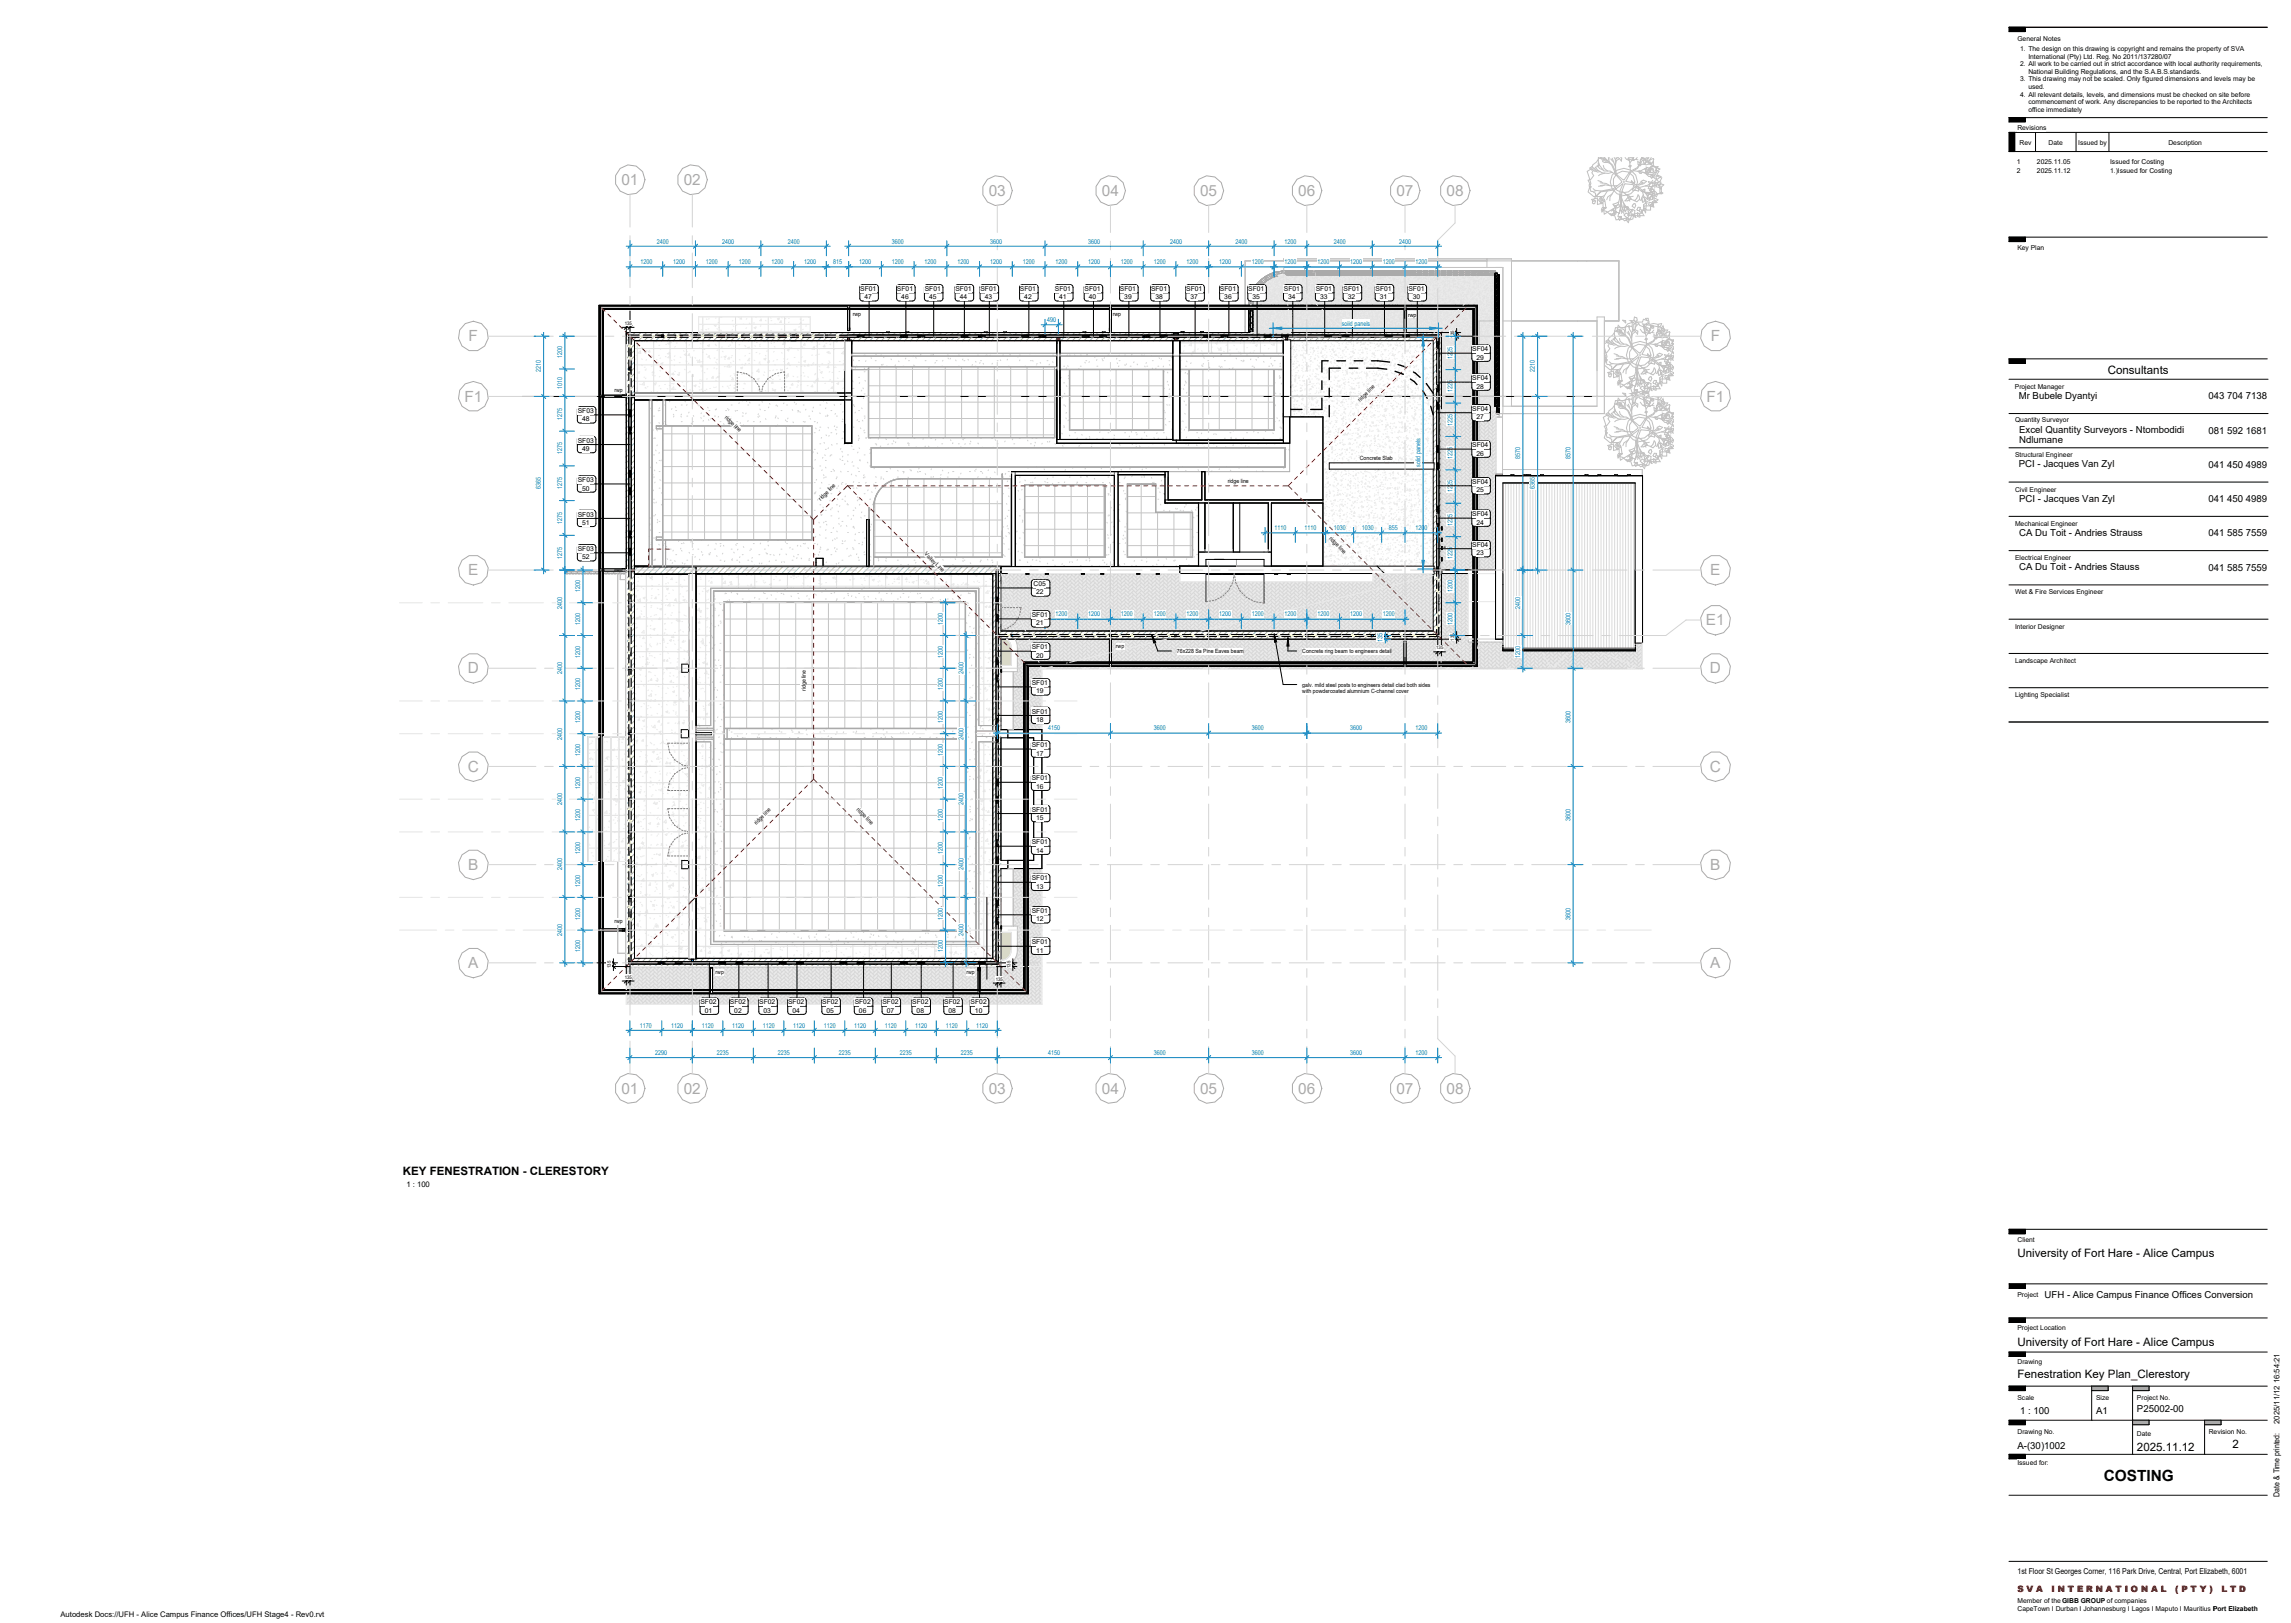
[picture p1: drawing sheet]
<svg xmlns="http://www.w3.org/2000/svg" width="840mm" height="595mm" viewBox="0 0 840 595" stroke-linecap="round" stroke-linejoin="round" font-family="sans-serif">
<defs><g id="words">
<g font-size="5.6" fill="#aaa">
<text x="227.8" y="67.8">01</text>
<text x="250.7" y="67.8">02</text>
<text x="362.5" y="71.8">03</text>
<text x="404" y="71.8">04</text>
<text x="440" y="71.8">05</text>
<text x="476" y="71.8">06</text>
<text x="512" y="71.8">07</text>
<text x="530.3" y="71.8">08</text>
<text x="171.8" y="125.2">F</text>
<text x="627.2" y="125.2">F</text>
<text x="170.3" y="147.3">F1</text>
<text x="625.7" y="147.3">F1</text>
<text x="171.6" y="210.9">E</text>
<text x="627" y="210.9">E</text>
<text x="625.5" y="229.2">E1</text>
<text x="171.5" y="246.9">D</text>
<text x="626.9" y="246.9">D</text>
<text x="171.5" y="282.9">C</text>
<text x="626.9" y="282.9">C</text>
<text x="171.6" y="318.9">B</text>
<text x="627" y="318.9">B</text>
<text x="171.6" y="354.9">A</text>
<text x="627" y="354.9">A</text>
<text x="227.8" y="400.9">01</text>
<text x="250.7" y="400.9">02</text>
<text x="362.5" y="400.9">03</text>
<text x="404" y="400.9">04</text>
<text x="440" y="400.9">05</text>
<text x="476" y="400.9">06</text>
<text x="512" y="400.9">07</text>
<text x="530.3" y="400.9">08</text>
</g>
<text font-size="5.6" x="771.3" y="543.1">COSTING</text>
<g font-size="4.2">
<text x="772.8" y="137.1">Consultants</text>
<text x="147.7" y="430.7">KEY FENESTRATION - CLERESTORY</text>
<text x="739.7" y="460.8">University of Fort Hare - Alice Campus</text>
<text x="739.7" y="493.5">University of Fort Hare - Alice Campus</text>
<text x="739.7" y="505">Fenestration Key Plan_Clerestory</text>
<text x="783.5" y="531.8">2025.11.12</text>
<text x="818.6" y="530.9">2</text>
</g>
<g font-size="3.5">
<text x="740.2" y="146.2">Mr Bubele Dyantyi</text>
<text x="809.7" y="146.4">043 704 7138</text>
<text x="740.3" y="158.6">Excel Quantity Surveyors - Ntombodidi</text>
<text x="809.7" y="158.9">081 592 1681</text>
<text x="740.3" y="162.5">Ndlumane</text>
<text x="740.2" y="171.1">PCI - Jacques Van Zyl</text>
<text x="809.7" y="171.5">041 450 4989</text>
<text x="740.3" y="183.9">PCI - Jacques Van Zyl</text>
<text x="809.7" y="184.1">041 450 4989</text>
<text x="740.3" y="196.5">CA Du Toit - Andries Strauss</text>
<text x="809.7" y="196.6">041 585 7559</text>
<text x="740.3" y="209">CA Du Toit - Andries Stauss</text>
<text x="809.7" y="209.2">041 585 7559</text>
<text x="749.6" y="475.7">UFH - Alice Campus Finance Offices Conversion</text>
<text x="740.7" y="518.2">1 : 100</text>
<text x="768.5" y="518.2">A1</text>
<text x="783.5" y="517.8">P25002-00</text>
<text x="739.7" y="531">A-(30)1002</text>
</g>
<g font-size="3.2" fill="#f00">
<text x="739.7" y="583.8">S V A</text>
<text x="752.2" y="583.8">I N T E R N A T I O N A L</text>
<text x="797.5" y="583.8">( P T Y )</text>
<text x="814.4" y="583.8">L T D</text>
</g>
<g font-size="3">
<text x="835.8" y="548.6" transform="rotate(-90 835.8 548.6)">Date &amp; Time printed:</text>
<text x="739.7" y="576.9">1st Floor St Georges Corner, 116 Park Drive, Central, Port Elizabeth, 6001</text>
</g>
<g font-size="2.8">
<text x="149" y="435.2">1 : 100</text>
<text x="835.7" y="522" transform="rotate(-90 835.7 522)">2025/11/12 16:54:21</text>
<text x="22.2" y="592.6">Autodesk Docs://UFH - Alice Campus Finance Offices/UFH Stage4 - Rev0.rvt</text>
</g>
<g font-size="2.5">
<text x="739.6" y="15.1">General Notes</text>
<text x="740.7" y="18.7">1.</text>
<text x="743.7" y="18.7">The design on this drawing is copyright and remains the property of SVA</text>
<text x="743.7" y="21.5">International (Pty) Ltd. Reg. No 2011/137280/07</text>
<text x="740.7" y="24.3">2.</text>
<text x="740.7" y="29.8">3.</text>
<text x="743.7" y="24.3">All work to be carried out in strict accordance with local authority requirements,</text>
<text x="743.7" y="27.1">National Building Regulations, and the S.A.B.S.standards.</text>
<text x="743.7" y="29.8">This drawing may not be scaled. Only figured dimensions and levels may be</text>
<text x="740.7" y="35.4">4.</text>
<text x="743.7" y="32.6">used.</text>
<text x="743.7" y="35.4">All relevant details, levels, and dimensions must be checked on site before</text>
<text x="743.7" y="38.2">commencement of work. Any discrepancies to be reported to the Architects</text>
<text x="743.7" y="40.9">office immediately</text>
<text x="739.6" y="47.6">Revisions</text>
<text x="740.5" y="53.1">Rev</text>
<text x="751.1" y="53.1">Date</text>
<text x="761.9" y="53.1">Issued by</text>
<text x="795" y="53.1">Description</text>
<text x="739.5" y="60">1</text>
<text x="746.8" y="60">2025.11.05</text>
<text x="773.6" y="60">Issued for Costing</text>
<text x="739.5" y="63.4">2</text>
<text x="746.8" y="63.4">2025.11.12</text>
<text x="773.6" y="63.4">1.)Issued for Costing</text>
<text x="739.6" y="91.5">Key Plan</text>
<text x="315.4" y="106.7">SF01</text>
<text x="328.9" y="106.7">SF01</text>
<text x="339.1" y="106.7">SF01</text>
<text x="350.3" y="106.7">SF01</text>
<text x="359.5" y="106.7">SF01</text>
<text x="374" y="106.7">SF01</text>
<text x="386.8" y="106.7">SF01</text>
<text x="397.6" y="106.7">SF01</text>
<text x="410.6" y="106.7">SF01</text>
<text x="422" y="106.7">SF01</text>
<text x="434.9" y="106.7">SF01</text>
<text x="447.3" y="106.7">SF01</text>
<text x="457.6" y="106.7">SF01</text>
<text x="470.7" y="106.7">SF01</text>
<text x="482.4" y="106.7">SF01</text>
<text x="492.6" y="106.7">SF01</text>
<text x="504.3" y="106.7">SF01</text>
<text x="516.4" y="106.7">SF01</text>
<text x="317" y="109.7">47</text>
<text x="330.5" y="109.7">46</text>
<text x="340.7" y="109.7">45</text>
<text x="351.9" y="109.7">44</text>
<text x="361" y="109.7">43</text>
<text x="375.5" y="109.7">42</text>
<text x="388.3" y="109.7">41</text>
<text x="399.2" y="109.7">40</text>
<text x="412.2" y="109.7">39</text>
<text x="423.6" y="109.7">38</text>
<text x="436.5" y="109.7">37</text>
<text x="448.9" y="109.7">36</text>
<text x="459.2" y="109.7">35</text>
<text x="472.3" y="109.7">34</text>
<text x="484" y="109.7">33</text>
<text x="494.2" y="109.7">32</text>
<text x="505.9" y="109.7">31</text>
<text x="518" y="109.7">30</text>
<text x="539.8" y="128.8">SF04</text>
<text x="541.3" y="131.9">29</text>
<text x="539.8" y="139.4">SF04</text>
<text x="541.4" y="142.5">28</text>
<text x="738.7" y="142.5">Project Manager</text>
<text x="211.8" y="151.4">SF03</text>
<text x="213.4" y="154.5">48</text>
<text x="539.8" y="150.6">SF04</text>
<text x="541.3" y="153.7">27</text>
<text x="738.8" y="154.9">Quantity Surveyor</text>
<text x="211.8" y="162.3">SF03</text>
<text x="213.4" y="165.4">49</text>
<text x="539.8" y="164">SF04</text>
<text x="541.3" y="167">26</text>
<text x="738.8" y="167.4">Structural Engineer</text>
<text x="211.8" y="176.7">SF03</text>
<text x="213.4" y="179.8">50</text>
<text x="539.8" y="177.4">SF04</text>
<text x="541.3" y="180.5">25</text>
<text x="738.8" y="180.2">Civil Engineer</text>
<text x="211.8" y="189.3">SF03</text>
<text x="539.8" y="189.3">SF04</text>
<text x="213.4" y="192.4">51</text>
<text x="541.4" y="192.3">24</text>
<text x="738.8" y="192.8">Mechanical Engineer</text>
<text x="211.8" y="202">SF03</text>
<text x="539.8" y="200.5">SF04</text>
<text x="541.3" y="203.5">23</text>
<text x="213.4" y="205">52</text>
<text x="738.8" y="205.3">Electrical Engineer</text>
<text x="379" y="214.8">C05</text>
<text x="379.9" y="217.9">22</text>
<text x="738.8" y="217.9">Wet &amp; Fire Services Engineer</text>
<text x="378.3" y="226.2">SF01</text>
<text x="379.9" y="229.3">21</text>
<text x="738.8" y="230.5">Interior Designer</text>
<text x="378.3" y="238">SF01</text>
<text x="379.9" y="241.1">20</text>
<text x="738.8" y="243">Landscape Architect</text>
<text x="378.3" y="251.1">SF01</text>
<text x="379.9" y="254.2">19</text>
<text x="738.8" y="255.6">Lighting Specialist</text>
<text x="378.3" y="261.6">SF01</text>
<text x="379.9" y="264.7">18</text>
<text x="378.3" y="273.9">SF01</text>
<text x="379.9" y="277">17</text>
<text x="378.3" y="286.1">SF01</text>
<text x="379.9" y="289.2">16</text>
<text x="378.3" y="297.6">SF01</text>
<text x="379.9" y="300.6">15</text>
<text x="378.3" y="309.5">SF01</text>
<text x="379.9" y="312.6">14</text>
<text x="378.3" y="322.7">SF01</text>
<text x="379.9" y="325.8">13</text>
<text x="378.3" y="334.7">SF01</text>
<text x="379.9" y="337.7">12</text>
<text x="378.3" y="346.2">SF01</text>
<text x="379.9" y="349.3">11</text>
<text x="256.8" y="368.2">SF02</text>
<text x="258.4" y="371.3">01</text>
<text x="267.6" y="368.2">SF02</text>
<text x="269.2" y="371.3">02</text>
<text x="278.3" y="368.2">SF02</text>
<text x="279.9" y="371.3">03</text>
<text x="288.9" y="368.2">SF02</text>
<text x="290.5" y="371.3">04</text>
<text x="301.5" y="368.2">SF02</text>
<text x="303" y="371.3">05</text>
<text x="313.4" y="368.2">SF02</text>
<text x="314.9" y="371.3">06</text>
<text x="323.5" y="368.2">SF02</text>
<text x="325.1" y="371.3">07</text>
<text x="334.5" y="368.2">SF02</text>
<text x="336.1" y="371.3">08</text>
<text x="346.2" y="368.2">SF02</text>
<text x="347.8" y="371.3">08</text>
<text x="355.9" y="368.2">SF02</text>
<text x="357.5" y="371.3">10</text>
<text x="739.7" y="455.4">Client</text>
<text x="739.7" y="475.5">Project</text>
<text x="739.7" y="487.6">Project Location</text>
<text x="739.7" y="500">Drawing</text>
<text x="739.7" y="513.1">Scale</text>
<text x="768.5" y="513.1">Size</text>
<text x="783.5" y="513.1">Project No.</text>
<text x="739.7" y="525.7">Drawing No.</text>
<text x="783.5" y="526.2">Date</text>
<text x="809.8" y="525.7">Revision No.</text>
<text x="739.6" y="537.1">Issued for:</text>
<text x="739.7" y="587.6">Member of the</text>
<text x="756" y="587.6">GIBB GROUP</text>
<text x="772.5" y="587.6">of companies</text>
<text x="739.7" y="590.5">CapeTown I Durban I Johannesburg I Lagos I Maputo I Mauritius I</text>
<text x="811.4" y="590.5">Port Elizabeth</text>
</g>
<g font-size="2.5" fill="#0080c0">
<text x="240.8" y="89.3">2400</text>
<text x="264.8" y="89.3">2400</text>
<text x="288.8" y="89.3">2400</text>
<text x="327" y="89.3">3600</text>
<text x="363" y="89.3">3600</text>
<text x="399" y="89.3">3600</text>
<text x="429" y="89.3">2400</text>
<text x="453" y="89.3">2400</text>
<text x="471" y="89.3">1200</text>
<text x="489" y="89.3">2400</text>
<text x="513" y="89.3">2400</text>
<text x="234.8" y="96.8">1200</text>
<text x="246.8" y="96.8">1200</text>
<text x="258.8" y="96.8">1200</text>
<text x="270.8" y="96.8">1200</text>
<text x="282.8" y="96.8">1200</text>
<text x="294.8" y="96.8">1200</text>
<text x="305.5" y="96.8">815</text>
<text x="315" y="96.8">1200</text>
<text x="327" y="96.8">1200</text>
<text x="339" y="96.8">1200</text>
<text x="351" y="96.8">1200</text>
<text x="363" y="96.8">1200</text>
<text x="375" y="96.8">1200</text>
<text x="387" y="96.8">1200</text>
<text x="399" y="96.8">1200</text>
<text x="411" y="96.8">1200</text>
<text x="423" y="96.8">1200</text>
<text x="435" y="96.8">1200</text>
<text x="447" y="96.8">1200</text>
<text x="459" y="96.8">1200</text>
<text x="471" y="96.8">1200</text>
<text x="483" y="96.8">1200</text>
<text x="495" y="96.8">1200</text>
<text x="507" y="96.8">1200</text>
<text x="519" y="96.8">1200</text>
<text x="384" y="118.1">490</text>
<text x="492" y="119.3">solid panels</text>
<text x="206.1" y="131.4" transform="rotate(-90 206.1 131.4)">1200</text>
<text x="532.6" y="131.5" transform="rotate(-90 532.6 131.5)">1225</text>
<text x="198.3" y="136.4" transform="rotate(-90 198.3 136.4)">2210</text>
<text x="562.7" y="136.4" transform="rotate(-90 562.7 136.4)">2210</text>
<text x="206.1" y="142.4" transform="rotate(-90 206.1 142.4)">1010</text>
<text x="532.6" y="143.8" transform="rotate(-90 532.6 143.8)">1225</text>
<text x="206.1" y="153.8" transform="rotate(-90 206.1 153.8)">1275</text>
<text x="532.6" y="156" transform="rotate(-90 532.6 156)">1225</text>
<text x="206.1" y="166.6" transform="rotate(-90 206.1 166.6)">1275</text>
<text x="520.8" y="171.2" transform="rotate(-90 520.8 171.2)">solid panels</text>
<text x="532.6" y="168.3" transform="rotate(-90 532.6 168.3)">1225</text>
<text x="557.4" y="168.3" transform="rotate(-90 557.4 168.3)">8570</text>
<text x="575.8" y="168.3" transform="rotate(-90 575.8 168.3)">8570</text>
<text x="198.3" y="179.3" transform="rotate(-90 198.3 179.3)">6365</text>
<text x="206.1" y="179.3" transform="rotate(-90 206.1 179.3)">1275</text>
<text x="562.7" y="179.3" transform="rotate(-90 562.7 179.3)">6365</text>
<text x="532.6" y="180.5" transform="rotate(-90 532.6 180.5)">1225</text>
<text x="206.1" y="192" transform="rotate(-90 206.1 192)">1275</text>
<text x="467.2" y="194.3">1110</text>
<text x="478.3" y="194.3">1110</text>
<text x="489" y="194.3">1030</text>
<text x="499.3" y="194.3">1030</text>
<text x="509.2" y="194.3">855</text>
<text x="519" y="194.3">1200</text>
<text x="532.6" y="192.7" transform="rotate(-90 532.6 192.7)">1225</text>
<text x="206.1" y="204.7" transform="rotate(-90 206.1 204.7)">1275</text>
<text x="532.6" y="205" transform="rotate(-90 532.6 205)">1225</text>
<text x="212.8" y="217.1" transform="rotate(-90 212.8 217.1)">1200</text>
<text x="532.6" y="217.1" transform="rotate(-90 532.6 217.1)">1200</text>
<text x="206.1" y="223.1" transform="rotate(-90 206.1 223.1)">2400</text>
<text x="387" y="226">1200</text>
<text x="399" y="226">1200</text>
<text x="411" y="226">1200</text>
<text x="423" y="226">1200</text>
<text x="435" y="226">1200</text>
<text x="447" y="226">1200</text>
<text x="459" y="226">1200</text>
<text x="471" y="226">1200</text>
<text x="483" y="226">1200</text>
<text x="495" y="226">1200</text>
<text x="507" y="226">1200</text>
<text x="557.4" y="223.1" transform="rotate(-90 557.4 223.1)">2400</text>
<text x="212.8" y="229.1" transform="rotate(-90 212.8 229.1)">1200</text>
<text x="345.7" y="229.1" transform="rotate(-90 345.7 229.1)">1200</text>
<text x="532.6" y="229.1" transform="rotate(-90 532.6 229.1)">1200</text>
<text x="575.8" y="229.1" transform="rotate(-90 575.8 229.1)">3600</text>
<text x="506.9" y="235.2" transform="rotate(-90 506.9 235.2)">135</text>
<text x="212.8" y="241.1" transform="rotate(-90 212.8 241.1)">1200</text>
<text x="345.7" y="241.1" transform="rotate(-90 345.7 241.1)">1200</text>
<text x="557.4" y="241.1" transform="rotate(-90 557.4 241.1)">1200</text>
<text x="206.1" y="247.1" transform="rotate(-90 206.1 247.1)">2400</text>
<text x="353.2" y="247.1" transform="rotate(-90 353.2 247.1)">2400</text>
<text x="212.8" y="253.1" transform="rotate(-90 212.8 253.1)">1200</text>
<text x="345.7" y="253.1" transform="rotate(-90 345.7 253.1)">1200</text>
<text x="212.8" y="265.1" transform="rotate(-90 212.8 265.1)">1200</text>
<text x="345.7" y="265.1" transform="rotate(-90 345.7 265.1)">1200</text>
<text x="384.2" y="267.7">4150</text>
<text x="423" y="267.7">3600</text>
<text x="459" y="267.7">3600</text>
<text x="495" y="267.7">3600</text>
<text x="519" y="267.7">1200</text>
<text x="575.8" y="265.1" transform="rotate(-90 575.8 265.1)">3600</text>
<text x="206.1" y="271.1" transform="rotate(-90 206.1 271.1)">2400</text>
<text x="353.2" y="271.1" transform="rotate(-90 353.2 271.1)">2400</text>
<text x="212.8" y="277.1" transform="rotate(-90 212.8 277.1)">1200</text>
<text x="345.7" y="277.1" transform="rotate(-90 345.7 277.1)">1200</text>
<text x="212.8" y="289.1" transform="rotate(-90 212.8 289.1)">1200</text>
<text x="345.7" y="289.1" transform="rotate(-90 345.7 289.1)">1200</text>
<text x="206.1" y="295.1" transform="rotate(-90 206.1 295.1)">2400</text>
<text x="353.2" y="295.1" transform="rotate(-90 353.2 295.1)">2400</text>
<text x="212.8" y="301.1" transform="rotate(-90 212.8 301.1)">1200</text>
<text x="345.7" y="301.1" transform="rotate(-90 345.7 301.1)">1200</text>
<text x="575.8" y="301.1" transform="rotate(-90 575.8 301.1)">3600</text>
<text x="212.8" y="313.1" transform="rotate(-90 212.8 313.1)">1200</text>
<text x="345.7" y="313.1" transform="rotate(-90 345.7 313.1)">1200</text>
<text x="206.1" y="319.1" transform="rotate(-90 206.1 319.1)">2400</text>
<text x="353.2" y="319.1" transform="rotate(-90 353.2 319.1)">2400</text>
<text x="212.8" y="325.1" transform="rotate(-90 212.8 325.1)">1200</text>
<text x="345.7" y="325.1" transform="rotate(-90 345.7 325.1)">1200</text>
<text x="212.8" y="337.1" transform="rotate(-90 212.8 337.1)">1200</text>
<text x="345.7" y="337.1" transform="rotate(-90 345.7 337.1)">1200</text>
<text x="575.8" y="337.1" transform="rotate(-90 575.8 337.1)">3600</text>
<text x="206.1" y="343.1" transform="rotate(-90 206.1 343.1)">2400</text>
<text x="353.2" y="343.1" transform="rotate(-90 353.2 343.1)">2400</text>
<text x="212.8" y="349.1" transform="rotate(-90 212.8 349.1)">1200</text>
<text x="345.7" y="349.1" transform="rotate(-90 345.7 349.1)">1200</text>
<text x="234.6" y="376.7">1170</text>
<text x="246.1" y="376.7">1120</text>
<text x="257.3" y="376.7">1120</text>
<text x="268.5" y="376.7">1120</text>
<text x="279.6" y="376.7">1120</text>
<text x="290.8" y="376.7">1120</text>
<text x="302" y="376.7">1120</text>
<text x="313.2" y="376.7">1120</text>
<text x="324.4" y="376.7">1120</text>
<text x="335.5" y="376.7">1120</text>
<text x="346.7" y="376.7">1120</text>
<text x="357.9" y="376.7">1120</text>
<text x="240.2" y="386.7">2290</text>
<text x="262.9" y="386.7">2235</text>
<text x="285.2" y="386.7">2235</text>
<text x="307.6" y="386.7">2235</text>
<text x="330" y="386.7">2235</text>
<text x="352.3" y="386.7">2235</text>
<text x="384.2" y="386.7">4150</text>
<text x="423" y="386.7">3600</text>
<text x="459" y="386.7">3600</text>
<text x="495" y="386.7">3600</text>
<text x="519" y="386.7">1200</text>
</g>
<g font-size="2.1">
<text x="312.7" y="115.8">rwp</text>
<text x="407.9" y="115.7">rwp</text>
<text x="516.2" y="116.2">rwp</text>
<text x="225.3" y="143.6">rwp</text>
<text x="498.7" y="147.4" transform="rotate(-45 498.7 147.4)">ridge line</text>
<text x="265.6" y="153.1" transform="rotate(45 265.6 153.1)">ridge line</text>
<text x="498.6" y="168.6">Concrete Slab</text>
<text x="450.1" y="177.2">ridge line</text>
<text x="301" y="183.5" transform="rotate(-45 301 183.5)">ridge line</text>
<text x="487.2" y="197.5" transform="rotate(45 487.2 197.5)">ridge line</text>
<text x="338.9" y="203.3" transform="rotate(45 338.9 203.3)">Valley Line</text>
<text x="409.1" y="237.6">rwp</text>
<text x="431.5" y="239.4">76x228 Sa Pine Eaves beam</text>
<text x="477.5" y="239.4">Concrete ring beam to engineers detail</text>
<text x="477.5" y="251.7">galv. mild steel posts to engineers detail clad both sides</text>
<text x="295.5" y="253.2" transform="rotate(-90 295.5 253.2)">ridge line</text>
<text x="477.5" y="254.1">with powdercoated alumnium C-channel cover</text>
<text x="313.9" y="297" transform="rotate(45 313.9 297)">ridge line</text>
<text x="277.3" y="302.3" transform="rotate(-45 277.3 302.3)">ridge line</text>
<text x="225.3" y="338.4">rwp</text>
<text x="262.4" y="357.1">rwp</text>
<text x="354.4" y="357.1">rwp</text>
</g>
<g font-size="1.8">
<text x="229.1" y="119.1">135</text>
<text x="533.1" y="123.8" transform="rotate(-90 533.1 123.8)">135</text>
<text x="526.6" y="238">135</text>
<text x="533.1" y="234.9" transform="rotate(-90 533.1 234.9)">135</text>
<text x="224" y="354.9" transform="rotate(-90 224 354.9)">135</text>
<text x="229.1" y="358.7">135</text>
<text x="365.1" y="359.5">135</text>
<text x="370.4" y="354.9" transform="rotate(-90 370.4 354.9)">135</text>
</g>
</g></defs>
<path d="M481.2 99.4h.5z" fill="#edf5fd"/>
<path d="M458.5 121.4l.1 .5z" fill="#cbe1fa"/>
<g fill="#edf5fd">
<path d="M229.4 209.5h.2z"/>
<path d="M227 210.3l.2-.1z"/>
<path d="M218.1 210.3l.2-.1z"/>
<path d="M211.5 210.3l.2-.1z"/>
<path d="M481.2 100.2l.5-.1z"/>
</g>
<g fill="#fff">
<path d="M375.5 242.8h164.7l.2 .2h-164.7z"/>
<path d="M540.4 113.2v129.8l-.2-.2v-129.4z"/>
<path d="M220.9 113.2h319.5l-.2 .2h-319.1z"/>
<path d="M220.9 113.2l.2 .2v249.4l-.2 .2z"/>
<path d="M220.9 363l.2-.2h154.4l.2 .2z"/>
<path d="M232.6 207.5h131.4v3h-108.8v-.3h-2.7v.3h-19.9z"/>
<path d="M357.9 268.9h7.4v1.1h-7.4z"/>
<path d="M357.9 268h7.4v.9h-7.4z"/>
<path d="M255.2 267h6.4v.7h-6.4z"/>
<path d="M255.2 270.2h6.4v.8h-6.4z"/>
<path d="M240.6 156.1h57.1v41.9h-57.1l57-.1v-41.7z"/>
<path d="M243 146.6h1v9.5h-1z"/>
<path d="M238 146.6h1v60.9h-1z"/>
<path d="M242.9 146.6l.1 9.5z"/>
<path d="M239 146.6l.1 60.9z"/>
<path d="M239.1 146.7h3.8v9.4h-2.3v1.1h2.3v39.7h-2.3v1.1h2.3v9.5h-3.8z"/>
<path d="M240.6 156.2h2.3v1h-2.3z"/>
<path d="M240.6 196.9h2.3v1h-2.3z"/>
<path d="M243 198h1v9.5h-1z"/>
<path d="M242.9 156.2l.1 41.7z"/>
<path d="M242.9 198l.1 9.5z"/>
<path d="M312.2 129.5h75.3v1h-75.3z"/>
<path d="M312.2 130.5l75.3 .1z"/>
<path d="M312.2 134.4l75.3 .1z"/>
<path d="M312.3 130.6h75.1v3.8h-75.1z"/>
<path d="M320.4 204.3l47-.1 .1-30.4v30.5z"/>
<path d="M367.5 175.4l3.4 .2z"/>
<path d="M322.4 177.2a12.3 12.3 0 0 1 7.2-3.3l37.8-.1v1.6h-36.6a10.6 10.6 0 0 0-10.5 9.3v22.8h-1.6l-.1-21.5a12.1 12.1 0 0 1 3.8-8.8z"/>
<path d="M367.5 173.8h3.3v1.6h-3.3z"/>
<path d="M320.4 204.3h47.1v-28.7h3.2v31.9h-50.3z"/>
<path d="M318.4 135.5l.1 24.9h68.1l.1-24.9v25h-68.3z"/>
<path d="M317.7 135.5h.7v25h68.3v-25h.7v25.6h-69.7z"/>
<path d="M312.3 135.5h5.4v25.6h69.7v1.4h-69.7v10.4h53.2v.9h-40.1a12.2 12.2 0 0 0-12.1 10.9l-.1 5.8h-.9v17h-10.5v-60.8h2.5v15.8h2.5z"/>
<path d="M318.5 134.5h68.1v25.9h-68.1z"/>
<path d="M243 156.2h54.6v41.7h-54.6z"/>
<path d="M323.4 178.7a10.4 10.4 0 0 1 6.3-3.1h37.7v28.6h-47v-18.2a10.5 10.5 0 0 1 3-7.3z"/>
<path d="M392.1 135.5l.1 22.1h34.3l.1-22.1v22.2h-34.5z"/>
<path d="M388.7 135.5h3.4v22.2h34.5v-22.2h3.4v25.6h-41.3z"/>
<path d="M392.2 135.5h34.3v22.1h-34.3z"/>
<path d="M435.9 135.5l.1 22.1h31l.2-22.1v22.2h-31.3z"/>
<path d="M432.6 135.5h3.3v22.2h31.3v-22.2h3.3v25.6h-37.9z"/>
<path d="M436 135.5h31v22.1h-31z"/>
<path d="M375.7 177.8h29.4v26.4h-29.4z"/>
<path d="M413.4 177.5h10.3v10.4h13.4v16.3h-23.7z"/>
<path d="M388.6 130.5l81.9 .1z"/>
<path d="M472.1 123.6v1h1.1v.3h52.3v-1.3zM431.5 124.2v.7h39v-.3h.9v-1h-39.4v.6zM311.5 123.6v.9h.7v.4h75.3v-1.3h1.1v1.3h42.2v-.7h-.6v-.6zM232.6 121.9v3h77.1v-.4h1.1v-1.6h119.4v-.5h1.8v.5h93.5v-1zM290.6 122.9h.8l-.1 .7h-.7zM302.6 122.9h.8l-.1 .7h-.7zM266.6 122.9h.8v.7h-.8zM254.6 122.9h.8v.7h-.8zM278.6 122.9h.8v.7h-.8zM242.6 122.9h.8v.7h-.8z"/>
<path d="M367 231.3v3h158.5v-3zM478.8 232.6h.7v.7h-.7zM466.8 232.6h.7v.7h-.7zM514.8 232.6h.7v.7h-.7zM418.8 232.6h.7v.7h-.7zM406.8 232.6h.7v.7h-.7zM454.8 232.6h.7v.7h-.7zM382.8 232.6h.7v.7h-.7zM394.8 232.6h.7v.7h-.7zM502.8 232.6h.7v.7h-.7zM430.8 232.6h.7v.7h-.7zM442.8 232.6h.7v.7h-.7zM490.8 232.6h.7v.7h-.7zM370.8 232.6h.7v.7h-.7z"/>
<path d="M365.3 221.4v11.2h.1v-11.3zM365.8 221.4v11.2h.2v-11.3zM365.3 209v11.6h.1v-10.4h.4v10.4h.2v-11.6z"/>
<path d="M354.8 353.1v.2h10.5v-.2zM343.7 353.2l10.4 .1v-.2zM332.5 353.1v.2h10.4v-.2zM321.3 352.6v.7h10.4v-.2h-10.4v-.3h10.4v-.2zM310.1 352.6l.1 .7h10.3v-.2h-10.4l.1-.3h10.3v-.2zM298.9 353.1v.2h10.5v-.2zM287.8 352.6v.7h10.4v-.2h-10.4v-.3h10.4v-.2zM276.6 353.1v.2h10.4v-.2zM265.4 353.1v.2h10.4v-.2zM254.2 353.1v.2h10.4v-.2zM231.4 352.6v.7h10.9v-.7h.7v.7h10.5v-.7zM365.3 341.3v11.3h.1v-11.3zM354.8 352.6v.2h10.5v-.2zM343.7 352.6v.2h10.4v-.2zM332.5 352.6v.2h10.4v-.2zM298.9 352.6v.2h10.5v-.2zM276.6 352.6v.2h10.4v-.2zM265.4 352.6v.2h10.4v-.2zM254.2 352.6v.2h10.4v-.2zM230.6 341.3v11.3h.8v-11.3zM365.8 341.3v11.3h.2v-11.3zM230.6 329.3v11.3h.8v-11.3zM365.8 329.3v11.3h.2v-11.3zM365.3 329.3l.1 11.3zM230.6 317.3l.1 11.3h.7v-11.3zM365.3 317.3v11.3h.1v-11.3zM365.8 317.3v11.3h.2v-11.3zM230.6 305.3v11.3h.8v-11.3zM365.3 305.3v11.3h.1v-11.3zM365.8 305.3v11.3h.2v-11.3zM230.6 293.3v11.3h.8v-11.3zM365.3 293.3v11.3h.1v-11.3zM365.8 293.3v11.3h.2v-11.3zM230.6 281.3v11.3h.8v-11.3zM365.3 281.3v11.3h.1v-11.3zM365.8 281.3v11.3h.2v-11.3zM230.6 269.3v11.3h.8v-11.3zM365.3 269.3v11.3h.1v-11.3zM365.8 269.3v11.3h.2v-11.3zM230.6 245.3v11.3h.7v.7h-.7v11.3h.8v-23.3zM365.3 257.3v11.3h.1v-11.3zM365.8 257.3v11.3h.2v-11.3zM365.8 245.3v11.3h.2zM365.3 245.3v11.3h.1v-11.3zM230.6 233.3v11.3h.8v-11.3zM365.3 233.3v11.3h.1v-11.3zM365.8 233.3v11.3h.2v-11.3zM526.8 221.3v11.3h.7l-.1-11.3zM515.5 232.6v.7h11.3v-.7zM503.5 232.6v.7h11.3v-.7zM491.5 232.6v.7h11.3v-.7zM479.5 232.6v.7h11.3v-.7zM467.5 232.6v.7h11.3v-.7zM455.5 232.6v.7h11.3v-.7zM443.5 232.6v.7h11.3v-.7zM431.5 232.6v.7h11.3v-.7zM419.5 232.6v.7h11.3v-.7zM407.5 232.6v.7h11.3v-.7zM395.5 232.6v.7h11.3v-.7zM383.5 232.6v.7h11.3v-.7zM371.5 232.6v.7h11.3v-.7zM366 232.6v.7h4.8v-.7zM230.6 221.4v11.2h.8v-11.3zM526.8 209.3v11.3h.7v-11.3zM230.6 209.3v11.3h.8v-11.3zM230.6 196.6v12h.8v-12h-.2v11.9h-.4v-11.9zM526.8 197.1v11.5h.2v-11.5zM527.3 197.1l.2 11.5zM527.3 184.9l.2 11.4zM526.8 184.9v11.4h.2v-11.4zM230.6 183.9v12h.8v-12h-.2l-.1 11.9h-.3v-11.9zM527.3 172.6l.2 11.5zM526.8 172.6v11.5h.2v-11.5zM230.6 171.2v11.9h.8v-11.9h-.2v11.9h-.4v-11.9zM526.8 160.4v11.5h.2v-11.5h.3l.2 11.5v-11.5zM230.6 158.4v12h.8v-12h-.2v12h-.4v-12zM526.8 148.1v11.5h.7v-11.5l-.2 11.5h-.3zM230.6 145.6v12.1h.8l-.1-12.1-.1 12h-.4v-12zM526.8 135.9v11.5h.2v-11.5h.3l.2 11.5v-11.5zM230.6 135.6v9.3h.8l-.1-9.3zM526.8 123.6v11.5h.7v-11.5l-.2 11.5h-.3v-11.5zM230.6 123.6v11.3h.8v-11.3zM515.5 122.9v.7h11.3l-11.3-.1v-.4h11.3v-.2zM503.5 122.9v.7h11.3l-11.3-.1v-.4h11.3v-.2zM491.5 122.9v.7h11.3l-11.3-.1v-.4h11.3v-.2zM479.5 123.5l11.3 .1zM467.5 123.5l11.3 .1zM455.5 123.5l11.3 .1zM443.5 123.5l11.3 .1zM431.5 123.5l11.3 .1zM419.5 123.5l11.3 .1zM407.5 123.5l11.3 .1zM395.5 122.9v.7h11.3l-11.3-.1v-.4h11.3v-.2zM383.5 122.9v.7h11.3l-11.3-.1v-.4h11.3v-.2zM371.5 123.5l11.3 .1zM359.5 123.5l11.3 .1zM347.5 122.9v.7h11.3l-11.3-.1v-.4h11.3v-.2zM335.5 123.5l11.3 .1zM323.5 123.5l11.3 .1zM311.5 123.5l11.3 .1zM303.4 122.9v.7h7.4v-.7zM291.4 122.9v.7h11.2v-.7zM279.4 122.9v.7h11.2v-.7zM267.4 122.9v.7h11.2v-.7zM255.4 122.9v.7h11.2v-.7zM243.4 122.9v.7h11.2v-.7zM231.4 122.9v.7h11.2v-.7zM479.5 122.9v.2h11.3v-.2zM467.5 122.9v.2h11.3v-.2zM455.5 122.9v.2h11.3v-.2zM443.5 122.9v.2h11.3v-.2zM431.5 122.9v.2h11.3v-.2zM419.5 122.9v.2h11.3v-.2zM407.5 122.9v.2h11.3v-.2zM371.5 122.9v.2h11.3v-.2zM359.5 122.9v.2h11.3v-.2zM335.5 122.9v.2h11.3v-.2zM323.5 122.9v.2h11.3v-.2zM311.5 122.9v.2h11.3v-.2z"/>
<path d="M472.1 123.6v1h1.1v28.2h11.9v54.7h40.7v1.1h1.2l-.2-1.1v-83.9zM487.4 169.7h38.4v2.3h-38.4zM470.5 123.6v1h.9v-1z"/>
<path d="M255.2 271v.9h5.4v74.3h98.3v-74.3h6.4v-1.9h-7.4v75.2h-96.3v-74.2zM255.2 267.8v2.4h6.4v-2.5zM260.6 215.6v50.4h-5.4v1h6.4v-50.4h96.3v51.4h7.4v-2h-6.4v-50.4z"/>
<path d="M261.6 216.6v128.6h96.3v-128.6zM261.7 216.8h96.1v128.3h-96.1z"/>
<path d="M265.5 220.5v120.8h88.5v-120.8zM265.6 271h88.3v70.2h-88.3zM353.9 253.1v17.9zM265.6 220.6h88.3v50.3h-88.3zM265.6 267l88.3 .1z"/>
<path d="M352.9 267.1v3.8h1v-3.8zM265.6 267.1v3.8h1v-3.8z"/>
<path d="M261.7 216.8v128.3h96.1v-128.3zM265.5 220.5h88.5v120.8h-88.5zM265.5 253.1l.1 17.9zM266.6 267.1v3.8h86.3v-3.8z"/>
<path d="M265.6 271v70.2h88.3v-70.2zM265.6 220.6v46.4h88.3v-46.4z"/>
<path d="M244 146.7v9.4h53.7v41.9h-53.7v9.5h55.1l.1-2.9 2.6 .1v2.8h5.4l-.1-60.8zM299.2 204.7v2.8h2.5v-2.8z"/>
<path d="M319.4 164.1v7.2h151.8v-7.2zM319.5 164.2h151.6v7h-151.6z"/>
<path d="M317.7 162.5v10.4h155.1v-10.4zM319.4 164.1h151.8v7.2h-151.8z"/>
<path d="M386.6 134.5v1h.9v-1zM312.2 134.5v1h6.3v-1z"/>
<path d="M320.4 204.3l-.1 3.2zM323.4 178.5a10.5 10.5 0 0 0-3.1 7.5v21.5l.2-22.8a10.4 10.4 0 0 1 10.3-9.1l36.6-.2-37.7 .1-2.1 .4a10.3 10.3 0 0 0-4.2 2.6z"/>
<path d="M375.6 177.6v26.7h29.6v-26.7zM375.7 177.8h29.4v26.4h-29.4z"/>
<path d="M372.3 174.3v33.3h36.2v-33.3zM375.6 177.6h29.6v26.7h-29.6z"/>
<path d="M413.3 177.4v26.9h24v-16.5l-13.5-.1v-10.3zM413.4 177.5h10.3v10.4h13.4v16.3h-23.7z"/>
<path d="M410 174.1v33.5l29.4-.1v-23.1h-12.3v-10.3zM413.3 177.4h10.5v10.4h13.5v16.5h-24z"/>
<path d="M468.6 135.5l1.9-.1zM432.6 135.4h36zM388.6 135.4l41.4 .1z"/>
<path d="M432.6 129.5v1h37.9v-1zM388.6 129.5v1h41.4v-1z"/>
<path d="M432.6 130.6v4.8h37.9v-4.8zM388.6 130.6v4.8h41.4v-4.8z"/>
<path d="M451.9 184.4v16.7h.3v-16.7zM432.6 161.1v.2h37.9v-.2zM467 135.5h1.6zM436.5 135.5l18.9-.1zM432.6 124.9v4.6h37.9v-4.6z"/>
</g>
<g fill="#f00">
<path d="M231.4 208.6h1.2v.7h-1.2z"/>
<path d="M310.8 123.6h.7v1.3h-.7z"/>
<path d="M471.4 123.5h.7v1.1h-.7z"/>
</g>
<path d="M253.5 351.6h.7v1h-.7z" fill="#00f"/>
<g fill="#f00">
<path d="M525.5 208.6h1.3v.7h-1.3z"/>
<path d="M430.8 123.6h.7v1.3h-.7z"/>
<path d="M231.4 144.9h1.2v.7h-1.2z"/>
<path d="M387.5 123.6h1.1v1.3h-1.1z"/>
</g>
<g fill="#00f">
<path d="M230.6 195.9h.8v.7h-.8z"/>
<path d="M230.6 183.1h.8v.8h-.8z"/>
<path d="M230.6 157.7h.8v.7h-.8z"/>
<path d="M230.6 144.9h.8v.7h-.8z"/>
<path d="M253.5 352.6h.7v.7h-.7z"/>
<path d="M264.6 352.6h.8v.7h-.8z"/>
<path d="M275.8 352.6h.8v.7h-.8z"/>
<path d="M287 352.6h.8v.7h-.8z"/>
<path d="M298.2 352.6h.7v.7h-.7z"/>
<path d="M309.4 352.6h.7v.7h-.7z"/>
<path d="M320.5 352.6h.8v.7h-.8z"/>
<path d="M331.7 352.6h.8v.7h-.7z"/>
<path d="M342.9 352.6h.8v.7h-.8z"/>
<path d="M354.1 352.6h.7v.7h-.7z"/>
<path d="M365.3 352.6h.7v.7h-.7z"/>
<path d="M365.3 340.6h.7v.7h-.7z"/>
<path d="M365.3 328.6h.7v.7h-.7z"/>
<path d="M365.3 316.7l.7-.1v.7h-.7z"/>
<path d="M365.3 304.6h.7v.7h-.7z"/>
<path d="M365.3 292.6h.7v.7h-.7z"/>
<path d="M365.3 280.6h.7v.7h-.7z"/>
<path d="M365.3 268.6h.7v.7h-.7z"/>
<path d="M365.3 256.6h.7v.7h-.7z"/>
<path d="M365.3 244.6h.7v.7h-.7z"/>
<path d="M365.3 232.6h.7v.7h-.7z"/>
<path d="M365.3 220.6h.7v.7h-.7z"/>
<path d="M526.8 208.6h.7v.7h-.7z"/>
<path d="M466.8 122.9h.7v.7h-.7z"/>
<path d="M454.8 122.9h.7v.7h-.7z"/>
<path d="M442.8 122.9h.7v.7h-.7z"/>
<path d="M430.8 122.9h.7v.7h-.7z"/>
<path d="M418.8 122.9h.7v.7h-.7z"/>
<path d="M406.8 122.9h.7v.7h-.7z"/>
<path d="M394.8 122.9h.7v.7h-.7z"/>
<path d="M382.8 122.9h.7v.7h-.7z"/>
<path d="M370.8 122.9h.7v.7h-.7z"/>
<path d="M358.8 122.9h.7v.7h-.7z"/>
<path d="M346.8 122.9h.7v.7h-.7z"/>
<path d="M334.8 122.9h.7v.7h-.7z"/>
<path d="M322.8 122.9h.7v.7h-.7z"/>
<path d="M310.8 122.9h.7v.7h-.7z"/>
<path d="M230.6 208.6h.8v.7h-.8z"/>
<path d="M370.8 232.6h.7v.7h-.7z"/>
<path d="M382.8 232.6h.7v.7h-.7z"/>
<path d="M394.8 232.6h.7v.7h-.7z"/>
<path d="M406.8 232.6h.7v.7h-.7z"/>
<path d="M418.8 232.6h.7v.7h-.7z"/>
<path d="M430.8 232.6h.7v.7h-.7z"/>
<path d="M442.8 232.6h.7v.7h-.7z"/>
<path d="M454.8 232.6h.7v.7h-.7z"/>
<path d="M466.8 232.6h.7v.7h-.7z"/>
<path d="M478.8 232.6h.7v.7h-.7z"/>
<path d="M490.8 232.6h.7v.7h-.7z"/>
<path d="M502.8 232.6h.7v.7h-.7z"/>
<path d="M514.8 232.6h.7v.7h-.7z"/>
<path d="M526.8 232.6h.7v.7h-.7z"/>
<path d="M526.8 220.6h.7v.7h-.7z"/>
<path d="M526.8 122.9h.7v.7h-.7z"/>
<path d="M514.8 122.9h.7v.7h-.7z"/>
<path d="M502.8 122.9h.7v.7h-.7z"/>
<path d="M490.8 122.9h.7v.7h-.7z"/>
<path d="M478.8 122.9h.7v.7h-.7z"/>
<path d="M302.6 122.9h.8v.7h-.8z"/>
<path d="M290.6 122.9h.8v.7h-.8z"/>
<path d="M278.6 122.9h.8v.7h-.8z"/>
<path d="M266.6 122.9h.8v.7h-.8z"/>
<path d="M254.6 122.9h.8v.7h-.8z"/>
<path d="M242.6 122.9h.8v.7h-.8z"/>
<path d="M230.6 122.9h.8v.7h-.8z"/>
<path d="M230.6 134.9h.8v.7h-.8z"/>
<path d="M230.6 170.4h.8v.8h-.8z"/>
<path d="M230.6 220.6h.8v.7h-.8z"/>
<path d="M230.6 232.6h.8v.7h-.8z"/>
<path d="M230.6 256.6h.7v.7h-.7z"/>
<path d="M230.6 268.6h.8v.7h-.8z"/>
<path d="M230.6 280.6h.8v.7h-.8z"/>
<path d="M230.6 292.6h.8v.7h-.8z"/>
<path d="M230.6 304.6h.8v.7h-.8z"/>
<path d="M230.6 316.6h.8v.7h-.8z"/>
<path d="M230.6 328.6h.8v.7h-.8z"/>
<path d="M230.6 340.6h.8v.7h-.8z"/>
<path d="M230.6 352.6h.8v.7h-.8z"/>
<path d="M242.3 352.6h.7v.7h-.7z"/>
<path d="M230.6 244.6h.8v.7h-.8z"/>
</g>
<g fill="#0080c0">
<path d="M311.5 123.1h11.3v.4h-11.3z"/>
<path d="M323.5 123.1h11.3v.4h-11.3z"/>
<path d="M335.5 123.1h11.3v.4h-11.3z"/>
<path d="M347.5 123.1h11.3v.4h-11.3z"/>
<path d="M359.5 123.1h11.3v.4h-11.3z"/>
<path d="M371.5 123.1h11.3v.4h-11.3z"/>
<path d="M383.5 123.1h11.3v.4h-11.3z"/>
<path d="M395.5 123.1h11.3v.4h-11.3z"/>
<path d="M407.5 123.1h11.3v.4h-11.3z"/>
<path d="M419.5 123.1h11.3v.4h-11.3z"/>
<path d="M431.5 123.1h11.3v.4h-11.3z"/>
</g>
<path d="M443.5 123.3h11.3" fill="none" stroke="#0080c0" stroke-width=".37"/>
<path d="M455.5 123.1h11.3v.4h-11.3z" fill="#0080c0"/>
<path d="M527.1 197.1v11.5" fill="none" stroke="#0080c0" stroke-width=".37"/>
<path d="M365.4 221.4l.4-.1v11.3h-.4z" fill="#0080c0"/>
<path d="M365.6 233.3v11.3M365.6 245.3v11.3M365.6 257.3v11.3" fill="none" stroke="#0080c0" stroke-width=".37"/>
<g fill="#0080c0">
<path d="M365.4 269.3h.4v11.3h-.4z"/>
<path d="M365.4 281.3h.4v11.3h-.4z"/>
<path d="M365.4 293.3h.4v11.3h-.4z"/>
<path d="M365.4 305.3h.4v11.3h-.4z"/>
</g>
<path d="M365.6 317.3v11.3M365.6 329.3v11.3M365.6 341.3v11.3" fill="none" stroke="#0080c0" stroke-width=".37"/>
<g fill="#0080c0">
<path d="M230.8 196.6h.4v11.9h-.4z"/>
<path d="M230.8 183.9h.4v11.9h-.4z"/>
<path d="M230.8 171.2h.4v11.9h-.4z"/>
<path d="M230.8 158.4h.4v12h-.4z"/>
<path d="M230.8 145.6h.4v12h-.4z"/>
<path d="M254.2 352.8h10.4v.3h-10.4z"/>
<path d="M265.4 352.8h10.4v.3h-10.4z"/>
<path d="M276.6 352.8h10.4v.3h-10.4z"/>
<path d="M287.8 352.8h10.4v.3h-10.4z"/>
<path d="M298.9 352.8h10.5v.3h-10.5z"/>
<path d="M310.1 352.8h10.5v.3h-10.4z"/>
<path d="M321.3 352.8h10.5v.3h-10.5z"/>
<path d="M332.5 352.8h10.4v.3h-10.4z"/>
<path d="M343.7 352.8h10.4v.3h-10.4z"/>
<path d="M354.8 352.8h10.5v.3h-10.5z"/>
<path d="M365.4 210.2h.4v10.4h-.4z"/>
</g>
<g fill="#00f">
<path d="M526.8 135.1h.7v.8h-.7z"/>
<path d="M526.8 147.4h.7v.7h-.7z"/>
<path d="M526.8 171.9h.7v.7h-.7z"/>
<path d="M526.7 184.1h.8v.8h-.8z"/>
<path d="M526.8 196.3h.7v.8h-.7z"/>
</g>
<path d="M527.1 160.4v11.5M527.1 172.6v11.5M527.1 184.9v11.4" fill="none" stroke="#0080c0" stroke-width=".37"/>
<path d="M526.7 159.6h.8v.8h-.8z" fill="#00f"/>
<path d="M527.1 123.6v11.5M527.1 135.9v11.5M527.1 148.1v11.5" fill="none" stroke="#0080c0" stroke-width=".37"/>
<g fill="#0080c0">
<path d="M467.5 123.1h11.3v.4h-11.3z"/>
<path d="M479.5 123.1h11.3v.4h-11.3z"/>
<path d="M491.5 123.1h11.3v.4h-11.3z"/>
<path d="M503.5 123.1h11.3v.4h-11.3z"/>
<path d="M515.5 123.1h11.3v.4h-11.3z"/>
</g>
<g fill="#fff">
<path d="M226.8 270.1h2.8v45.7h-2.8z"/>
<path d="M224 270.1h2.8v45.7h-2.8z"/>
<path d="M221.2 270.1h2.8v45.7h-2.8z"/>
<path d="M215.6 270.1h2.8v45.7h-2.8z"/>
<path d="M232.6 210.5h19.9v33h-2.5v3h2.5v21h-2.7v3h2.7v45h-2.5v3h2.5v32.8h-19.9z"/>
<path d="M232.6 124.9h77.1v19.2h-77.1z"/>
<path d="M256.1 116.1h41v2.8h-41z"/>
<path d="M256.1 118.9h41v2.8h-41z"/>
<path d="M256.1 121.7l41 .2z"/>
<path d="M551 177h48.5l.1 60.6h-48.6z"/>
<path d="M218.4 270.1v45.7h1.2v-45.7zM220.9 311.8v4zM221.1 311.8l.1 4z"/>
</g>
<g fill="#eaeaea">
<path d="M585.4 238.6h14.2v-2.9h2.5v9.5z"/>
<path d="M575.5 238.6h9.9l16.7 6.6h-33.2z"/>
<path d="M542.2 235.4l-.5 2.3v6.6h-1.7l-.2 .9h29.1l-3.9-6.6-14-.1v-3.1z"/>
<path d="M565 238.6h10.5l-6.6 6.6z"/>
<path d="M377 318.4v35.9h5v-35.9zM375.7 350.9v3.4zM371.5 318.4v21.1h1.5l-.1 9.7a5.9 5.9 0 0 1-5.2 5.1h7.8v-35.9zM372.2 234.3l.6 1.4 .2 1.7v8.8h-1.5v21.3h4v-24.7h5.4l-3.6-8.5zM375.7 243.1v24.4zM377 244.3v23.2h5v-22.3l-.4-.9zM367 210.2v21.1h9z"/>
<path d="M528.5 150.3v42.8h.2v1.1h-.2v3.1h.2v1.1h-.2v1.9h.2v1.1h-.2v3.1h.2v1.1h-.2v4.6h.2v-1.3h11.5v-58.6zM541.7 150.3v58.6h6.6v-58.6z"/>
<path d="M381.6 244.3l.4 .9 3.8-.9zM377.3 234.3l3.6 8.5h11.3l14.6-3.5v-4.5h.7v4.3l20.2-4.8zM367 210.2l9 21.1h64.2l85.3-20.3v-.8h-22.1v3h-70.8l-.1-3h-7.5v.3h-1.1v-.3h-6v.3h-1.1v-.3h-12.1v.3h-1.1v-.3h-6v.3h-1.1v-.3l-12.1 .1v.2h-1.1v-.3h-6v.3h-1.1v-.3z"/>
<path d="M382 245.2h146.3v-.9h-142.5zM525.5 243.1l2.9-.1zM392.2 242.8h14.6v-3.5zM407.5 239.1v3.7h107.3v-7.7h.7v7.7h12.9v-8.5h-100.7zM440.2 231.3h85.3v-20.3z"/>
<path d="M528.3 244.3v.9h11.5l.2-.9zM540.4 235.4v7.5zM528.5 210.2l-.1 32.6h11.8v-7.4h-1.8v-25.2zM541.7 235.4v2.3l.5-2.3z"/>
<path d="M536.5 111.9h5.2v38.4h6.6l-.2-49.4zM525.8 121.9h2.7v28.4h11.7v-36.9h-5.4zM540.4 113.2v37.1z"/>
<path d="M459.3 113.4l-.1 7.2h-.7l.1 1.3h14.6l-.9-8.5zM459 109.9l.5 .1zM458.6 111.6l.7 .1zM462.5 104.4a11.9 11.9 0 0 0-3.2 7.5h12.9l-1.2-11.1a12.4 12.4 0 0 0-8.5 3.6z"/>
<path d="M472.3 113.4l.9 8.5h20.7l-9.2-8.5zM471 100.9l1.2 11h10.9z"/>
<path d="M515.6 113.4v8.5h10.2l9-8.5zM484.7 113.4l9.3 8.5h20.8v-8.5zM471.2 100.9l11.9 11h53.3l11.7-11z"/>
</g>
<path d="M548.8 150.8l.1 .4z" fill="#cbe1fa"/>
<path d="M375.5 242.8l.2 .2v120l-.2-.2z" fill="#fff"/>
<path d="M229.6 364.3v3.9h152.4v-13.9h-5v10zM363 363.1l12.7-.1zM229.6 354.3v8.5h30.9v-8h.7v8h97.4v-8h.8v8h16.1v-8.5z" fill="#eaeaea"/>
<g fill="#fff">
<path d="M404.1 121.7l1.1 .2z"/>
<path d="M397 121.7l1.1 .2z"/>
<path d="M440.1 121.7h1.1v.2h-1.1z"/>
<path d="M433 121.7h1.1v.2h-1.1z"/>
<path d="M368 121.7l1.1 .2z"/>
<path d="M360.9 121.7l1.1 .2z"/>
<path d="M332.1 121.7l1.1 .2z"/>
<path d="M325 121.7l1.1 .2z"/>
<path d="M528.5 197.3h.2v1.1h-.2z"/>
<path d="M528.5 193.1h.2v1.1h-.2z"/>
<path d="M467.3 210.2h1.1v.3h-1.1z"/>
<path d="M472 210.2h1.1v.3h-1.1z"/>
<path d="M416.8 210.2h1.1v.3h-1.1z"/>
<path d="M423.9 210.2h1.1v.3h-1.1z"/>
<path d="M585.8 174.1h1.1v.2h-1.1z"/>
<path d="M581.1 174.1h1.1v.2h-1.1z"/>
<path d="M596.7 174.1h1.1v.2h-1.1z"/>
<path d="M592 174.1h1.1v.2h-1.1z"/>
<path d="M528.5 204.5h.2v1.1h-.2z"/>
<path d="M528.5 200.3h.2v1.1h-.2z"/>
<path d="M367 339.4h.2v1.1h-.2z"/>
<path d="M367 245.4h.2v1.1h-.2z"/>
<path d="M396.5 210.2h1.1v.3h-1.1z"/>
<path d="M403.6 210.2h1.1v.3h-1.1z"/>
<path d="M376.2 210.2h1.1v.3h-1.1z"/>
<path d="M383.3 210.2h1.1v.3h-1.1z"/>
</g>
<g fill="#d4dab7">
<path d="M367 341.8h3.7v6.6a3.6 3.6 0 0 1-3.7 3.6z"/>
<path d="M367 234.3h2.1a3.6 3.6 0 0 1 1.6 2.4v7.2h-3.7z"/>
</g>
<g fill="#fff">
<path d="M564.8 174.1h1.1v.2h-1.1z"/>
<path d="M560.1 174.1h1.1v.2h-1.1z"/>
<path d="M558.6 174.1h1.1v.2h-1.1z"/>
<path d="M554 174.1h1.1v.2h-1.1z"/>
</g>
<path d="M365.7 209.6l-.3 .4M366 209.3l-.2 .2" fill="none" stroke="#c5e2c5" stroke-width=".37"/>
<g fill="none" stroke="#b7dbb7" stroke-width=".37">
<path d="M231.1 123.6l-.5 .5M231.3 138.3l-.7 .7M231.3 136.2l-.7 .7M231.3 134l-.7 .7M231.3 131.9l-.7 .7M231.3 129.8l-.7 .7M231.3 127.6l-.7 .8M231.3 125.5l-.7 .8M231.9 122.9l-.5 .5M234 122.9l-.8 .7M236.1 122.9l-.7 .7M238.2 122.9l-.7 .7"/>
<path d="M240.3 122.9l-.7 .7M242.4 122.9l-.7 .7M244.6 122.9l-.8 .7M246.7 122.9l-.7 .7M248.8 122.9l-.7 .7M250.9 122.9l-.7 .7M253 122.9l-.7 .7M254.6 123.5l-.2 .1M257.2 122.9l-.6 .7M259.4 123l-.7 .6M261.5 123l-.7 .6M263.6 123l-.7 .6"/>
<path d="M265.8 122.9l-.8 .7M267.9 122.9l-.5 .5M270 122.9l-.7 .7M272.2 122.9l-.8 .7M274.3 122.9l-.8 .7M276.4 122.9l-.7 .7M278.5 122.9l-.7 .7M280.6 122.9l-.7 .7M282.8 122.9l-.8 .7M284.9 122.9l-.8 .7M287 122.9l-.7 .7M289.1 122.9l-.7 .7"/>
<path d="M290.6 123.5l-.1 .1M293.4 122.9l-.8 .7M295.5 122.9l-.8 .7M297.6 122.9l-.7 .7M299.7 122.9l-.7 .7M301.9 122.9l-.8 .7M304 122.9l-.6 .6M306.1 122.9l-.7 .7M308.2 122.9l-.7 .7M310.3 122.9l-.7 .7M231.3 144.7l-.2 .2M231.3 142.5l-.7 .7"/>
<path d="M231.3 140.4l-.7 .7M231 215l-.3 .3M231 210.7l-.4 .4M231.3 210.4l-.2 .2M231.4 214.6l-.3 .3M231.4 216.7l-.8 .8M231.4 218.8l-.8 .8M231.4 212.5l-.8 .7M526.9 207.5l-.1 .2M527.2 209.3l-.4 .5M527.5 211.2l-.7 .7M527.5 213.3l-.7 .7"/>
<path d="M527.5 215.4l-.7 .8M527.5 217.5l-.7 .8M527.5 219.7l-.7 .7M231 221.3l-.4 .4M231.4 223.1l-.8 .7M231.4 225.2l-.8 .8M231.4 227.3l-.8 .8M231.4 229.4l-.8 .8M231.4 231.6l-.8 .7M231.4 233.7l-.8 .7M231.4 235.8l-.8 .8M231.4 237.9l-.8 .8"/>
<path d="M368.2 232.6l-.7 .7M370.3 232.6l-.7 .7M372.4 232.6l-.7 .7M374.6 232.6l-.7 .7M376.7 232.6l-.7 .7M378.8 232.6l-.7 .7M380.9 232.6l-.7 .7M382.8 232.9l-.4 .4M385.2 232.6l-.7 .7M387.3 232.6l-.8 .7M389.4 232.6l-.7 .7M391.5 232.6l-.7 .7"/>
<path d="M393.7 232.6l-.8 .7M395.8 232.6l-.3 .3M397.9 232.6l-.8 .7M400 232.6l-.7 .7M402.1 232.6l-.7 .7M404.3 232.6l-.8 .7M406.4 232.6l-.8 .7M408.5 232.6l-.7 .7M410.6 232.6l-.7 .7M412.7 232.6l-.7 .7M414.9 232.6l-.8 .7M417 232.6l-.8 .7"/>
<path d="M418.8 232.9l-.4 .4M421.2 232.6l-.7 .7M423.4 232.6l-.8 .7M425.5 232.6l-.8 .7M427.6 232.6l-.8 .7M429.7 232.6l-.7 .7M431.8 232.6l-.3 .3M434 232.6l-.8 .7M436.1 232.6l-.8 .7M438.2 232.6l-.7 .7M440.3 232.6l-.7 .7M442.4 232.6l-.7 .7"/>
<path d="M444.6 232.6l-.8 .7M446.7 232.6l-.8 .7M448.8 232.6l-.7 .7M450.9 232.6l-.7 .7M453.1 232.6l-.8 .7M454.8 233l-.4 .3M457.3 232.6l-.8 .7M459.4 232.6l-.7 .7M461.5 232.6l-.7 .7M463.7 232.6l-.8 .7M465.8 232.6l-.8 .7M467.9 232.6l-.4 .4"/>
<path d="M470 232.6l-.7 .7M472.1 232.6l-.7 .7M474.3 232.6l-.8 .7M476.4 232.6l-.8 .7M478.5 232.6l-.7 .7M480.6 232.6l-.7 .7M482.7 232.6l-.7 .7M484.9 232.6l-.8 .7M487 232.6l-.8 .7M489.1 232.6l-.7 .7M490.8 233.1l-.3 .2M493.4 232.6l-.8 .7"/>
<path d="M495.5 232.6l-.8 .7M497.6 232.6l-.8 .7M499.7 232.6l-.7 .7M501.8 232.6l-.7 .7M504 232.6l-.5 .4M506.1 232.6l-.8 .7M508.1 232.7l-.6 .6M510.2 232.7l-.6 .6M512.4 232.7l-.7 .6M514.5 232.6l-.7 .7M516.6 232.6l-.7 .7M518.8 232.6l-.7 .7"/>
<path d="M520.9 232.6l-.7 .7M523 232.6l-.7 .7M525.2 232.6l-.8 .7M526.8 233.1l-.3 .2M527.4 221.9l-.6 .6M527.4 224l-.6 .6M527.5 226.1l-.7 .7M527.5 228.2l-.7 .7M527.5 230.3l-.7 .7M527.5 232.4l-.2 .2M230.9 259.6l-.3 .3M230.9 257.5l-.3 .3"/>
<path d="M231.3 250.7l-.7 .7M231.4 240l-.8 .8M231.4 242.2l-.8 .7M231.4 244.3l-.3 .3M231.4 246.4l-.8 .8M231.4 248.5l-.8 .8M231.4 252.8l-.8 .7M231.4 254.9l-.7 .7M231.4 259.1l-.4 .4M230.9 261.7l-.3 .3M231.4 261.3l-.4 .3M231.4 263.4l-.8 .7"/>
<path d="M231.4 265.5l-.8 .8M231.4 267.6l-.8 .8M231.4 269.7l-.8 .8M231.4 271.9l-.8 .7M231.4 274l-.8 .7M231.4 276.1l-.8 .8M231.4 278.2l-.8 .8M231.1 293.3l-.5 .5M231.4 280.4l-.3 .2M231.4 282.5l-.8 .7M231.4 284.6l-.8 .7M231.4 286.7l-.8 .8"/>
<path d="M231.4 288.8l-.8 .8M231.4 291l-.8 .7M231.4 295.2l-.8 .7M231.4 297.3l-.8 .8M231.4 299.4l-.8 .8M231.4 301.6l-.8 .7M231.4 303.7l-.8 .7M231.4 305.8l-.8 .8M231.4 307.9l-.8 .8M231.4 310l-.8 .8M231.4 312.2l-.8 .7M231.4 314.3l-.8 .7"/>
<path d="M231.4 316.4l-.2 .2M231.4 318.5l-.8 .8M231.2 329.3l-.5 .5M231.3 331.3l-.6 .6M231.4 320.7l-.8 .7M231.4 322.8l-.8 .7M231.4 324.9l-.8 .7M231.4 327l-.7 .7M231.4 333.4l-.7 .7M231.4 335.5l-.7 .7M231.4 337.6l-.7 .7M231.4 339.7l-.8 .8"/>
<path d="M231.4 341.9l-.8 .7M231.4 344l-.8 .7M231.4 346.1l-.8 .7M231.4 348.2l-.8 .8M231.4 350.4l-.8 .7M231.4 352.5l-.2 .1"/>
</g>
<g fill="none" stroke="#add6ad" stroke-width=".37">
<path d="M233.9 207.8l-1.3 1.3M236.1 207.8l-2.7 2.7M238.2 207.8l-2.7 2.6M240.3 207.8l-2.6 2.6M242.4 207.8l-2.6 2.6M244.5 207.8l-2.7 2.7M246.7 207.8l-2.7 2.7M248.8 207.8l-2.7 2.7M250.9 207.8l-2.7 2.7M253 207.8l-2.7 2.7M255.2 207.8l-2.5 2.4M257.3 207.7l-2.5 2.5"/>
<path d="M259.5 207.7l-2.6 2.5M261.6 207.7l-2.6 2.5M263.7 207.7l-2.5 2.5M265.8 207.7l-2.5 2.5M267.9 207.7l-2.5 2.5M270.1 207.7l-2.6 2.5M272.2 207.7l-2.6 2.5M274.3 207.7l-2.5 2.5M276.4 207.7l-2.5 2.5M278.6 207.7l-2.6 2.5M280.7 207.7l-2.6 2.5M282.8 207.7l-2.5 2.5"/>
<path d="M284.9 207.7l-2.5 2.5M287 207.7l-2.5 2.5M289.2 207.7l-2.6 2.5M291.3 207.7l-2.6 2.5M293.4 207.7l-2.5 2.5M295.5 207.7l-2.5 2.5M297.6 207.7l-2.5 2.5M299.8 207.7l-2.6 2.5M301.9 207.7l-2.6 2.5M304 207.7l-2.5 2.5M306.1 207.7l-2.5 2.5M308.2 207.7l-2.5 2.5"/>
<path d="M310.4 207.7l-2.6 2.5M312.5 207.7l-2.5 2.5M314.6 207.7l-2.5 2.5M316.7 207.7l-2.5 2.5M318.9 207.7l-2.6 2.5M321 207.7l-2.6 2.5M323.1 207.7l-2.5 2.5M325.2 207.7l-2.5 2.5M327.3 207.7l-2.5 2.5M329.5 207.7l-2.6 2.5M331.6 207.7l-2.6 2.5M333.7 207.7l-2.5 2.5"/>
<path d="M335.8 207.7l-2.5 2.5M337.9 207.7l-2.5 2.5M340.1 207.7l-2.6 2.5M342.2 207.7l-2.6 2.5M344.3 207.7l-2.5 2.5M346.4 207.7l-2.5 2.5M348.6 207.7l-2.6 2.5M350.7 207.7l-2.6 2.5M352.8 207.7l-2.5 2.5M354.9 207.7l-2.5 2.5M357 207.7l-2.5 2.5M359.2 207.7l-2.6 2.5"/>
<path d="M361.3 207.7l-2.6 2.5M363.4 207.7l-2.5 2.5M365.3 210.1l-.2 .1M365.5 207.7l-2.5 2.5M367 208.4l-1 .9"/>
</g>
<path d="M365.7 209l-.4 .4M366 209.3l-.7 .8M366 210l-.2 .2" fill="none" stroke="#ffffc4" stroke-width=".37"/>
<path d="M526.8 123.6h.1M366 233.6h.1" fill="none" stroke="#828282" stroke-width=".37"/>
<path d="M365.3 209.5h.7M365.4 209.6h.5v.5h-.5zM365.4 210.2h.4" fill="none" stroke="#707070" stroke-width=".37"/>
<path d="M232.6 210.5h.1M252.5 210.2v.3" fill="none" stroke="#5b5b5b" stroke-width=".37"/>
<path d="M232.6 207.8h.1M232.6 210.4v.1M232.6 210.5h.1M252.5 210.2h2.7M255.2 207.7v.1M317.7 207.7h.1M318.6 207.7h.1M365.3 210.2v-1.2h.7v1.2M367 207.7v2.5" fill="none" stroke="#333" stroke-width=".37"/>
<g fill="none" stroke="#4d4d4d" stroke-width=".37">
<path d="M230.6 123.6h.8M230.6 134.9h.7M230.6 135.6h.7M242.6 122.9v.7M254.6 122.9v.7M266.6 122.9v.7M278.6 122.9v.7M290.6 122.9v.7M302.6 122.9v.7M310.8 122.9v.7M311.8 122.9v.2M311.8 123.5v.1"/>
<path d="M322.5 122.9v.2M322.5 123.5v.1M322.8 123.5l-11.3 .1M322.8 122.9v.2M323.8 122.9v.2M323.8 123.5v.1M334.5 122.9v.2M334.5 123.5v.1M334.8 123.5l-11.3 .1M334.8 122.9v.2M335.8 122.9v.2M335.8 123.5v.1"/>
<path d="M346.5 122.9v.2M346.5 123.5v.1M346.8 123.5l-11.3 .1M346.8 122.9v.2M347.8 122.9v.2M347.8 123.5v.1M358.5 122.9v.2M358.5 123.5v.1M358.8 123.5l-11.3 .1M358.8 122.9v.2M359.8 122.9v.2M359.8 123.5v.1"/>
<path d="M370.5 122.9v.2M370.5 123.5v.1M370.8 123.5l-11.3 .1M370.8 122.9v.2M371.8 122.9v.2M371.8 123.5v.1M382.5 122.9v.2M382.5 123.5v.1M382.8 123.5l-11.3 .1M382.8 122.9v.2M383.8 122.9v.2M383.8 123.5v.1"/>
<path d="M394.5 122.9v.2M394.5 123.5v.1M394.8 123.5l-11.3 .1M394.8 122.9v.2M395.8 122.9v.2M395.8 123.5v.1M406.5 122.9v.2M406.5 123.5v.1M406.8 123.5l-11.3 .1M406.8 122.9v.2M407.8 122.9v.2M407.8 123.5v.1"/>
<path d="M418.5 122.9v.2M418.5 123.5v.1M418.8 123.5l-11.3 .1M418.8 122.9v.2M419.8 122.9v.2M419.8 123.5v.1M430.5 122.9v.2M430.5 123.5v.1M430.8 123.5l-11.3 .1M430.8 122.9v.2M431.8 122.9v.2M431.8 123.5v.1"/>
<path d="M442.5 122.9v.2M442.5 123.5v.1M442.8 123.5l-11.3 .1M442.8 122.9v.2M443.8 122.9v.2M443.8 123.5v.1M454.5 122.9v.2M454.5 123.5v.1M454.8 123.5l-11.3 .1M454.8 122.9v.2M455.8 122.9v.2M455.8 123.5v.1"/>
<path d="M466.5 122.9v.2M466.5 123.5v.1M466.8 123.5l-11.3 .1M466.8 122.9v.2M467.5 123.6h3.9M467.8 122.9v.2M467.8 123.5v.1M478.5 122.9v.2M478.5 123.5v.1M478.8 123.5l-6.7 .1M478.8 122.9v.2M479.8 122.9v.2"/>
<path d="M479.8 123.5v.1M490.5 122.9v.2M490.5 123.5v.1M490.8 123.5l-11.3 .1M490.8 122.9v.2M491.5 123.6h11.3M491.8 122.9v.2M502.5 122.9v.2M502.5 123.5v.1M502.8 122.9v.2M502.8 123.5v.1M503.5 123.6h11.3"/>
<path d="M503.8 122.9v.2M503.8 123.5v.1M514.5 122.9v.2M514.5 123.5v.1M514.8 122.9v.2M514.8 123.5v.1M515.5 123.6h11.5M515.8 122.9v.2M515.8 123.5v.1M526.5 122.9v.2M526.5 123.5v.1M526.8 122.9v.2"/>
<path d="M526.8 123.5v.1M526.8 134.8v-10.9h.2l-.2 10.9M526.8 136.2l.1 10.9-.1-10.9M526.8 135.1h.7M527.3 123.6h.2M527.5 123.9v10.9M527.5 136.2v10.9M527.5 123.6h.1M230.8 158.4h-.2l.2 .3-.2 11.7h.8M230.8 145.7h-.2l.2 11.7-.2 .3h.8M231.2 145.7h.1M231.2 158.7l.2 11.4"/>
<path d="M231.2 158.7h.2M231.2 158.4h.2M231.2 157.4h.2M231.3 146l-.1 11.4M231.4 145.6v.1M526.8 148.1h.1M526.8 147.4h.1M526.8 148.4v10.9M527.3 148.1l.2 11.5M527.3 147.4h.2M230.8 171.2h-.2l.2 11.6-.2 .3h.8M231.2 171.2h.2"/>
<path d="M231.4 171.5v11.3M526.8 172.6h.2M526.8 171.9h.2M526.8 160.4h.7l-.2 11.5M526.8 160.7v10.9M526.8 172.9v10.9M527.3 172.6v11.5M230.8 196.6h-.2l.2 11.7-.2 .3h.8M230.8 183.9h-.2l.2 .3-.2 11.7h.8M231.2 183.9h.2M231.2 196.6h.2M231.4 184.2h-.2l.2 11.4"/>
<path d="M231.4 196.9v11.4M526.8 184.9h.2M526.8 184.1h.2M526.8 196.3h.2M526.8 197.4v9.8M526.8 185.2l.2 10.8h-.2zM527.3 184.9h.2M527.3 196.3h.2M527.5 197.1l-.2 10.4M527.5 185.2v10.8M230.6 209.3h.8M365.3 210.5h.1"/>
<path d="M365.3 210.2h.1M365.4 210.5v9.8h-.1M365.8 210.5h.2M365.8 210.2h.2M365.9 210.5v9.8M526.8 208.6h.2M526.8 209.3h.7M526.8 207.5h.2M527.3 208.6h.2M230.6 232.6h.8M230.6 233.3h.8M230.6 220.6h.8"/>
<path d="M230.6 221.3h.8M365.3 232.6h.1M365.3 233.3h.1M365.3 221.3h.1M365.3 221.6h.1M365.3 232.3h.1M365.3 233.6h.1M365.4 220.5l-.1 .1M365.8 221.3h.2v11.3h-.2M365.8 233.3h.2v11.3M365.8 220.6h.2M365.8 221.6h.2"/>
<path d="M365.8 232.3h.2M365.8 220.3h.2M365.8 233.6h.2M365.9 220.5v.1M370.8 232.6v.7M382.8 232.6v.7M394.8 232.6v.7M406.8 232.6v.7M418.8 232.6v.7M430.8 232.6v.7M442.8 232.6v.7M454.8 232.6v.7"/>
<path d="M466.8 232.6v.7M478.8 232.6v.7M490.8 232.6v.7M502.8 232.6v.7M514.8 232.6v.7M526.8 220.6h.6M526.8 221.3h.6M527.5 232.6h-.7v.7M230.6 244.6h.8M230.6 245.3h.8M230.6 256.6h.8M230.6 257.3h.8"/>
<path d="M365.3 244.6h.1M365.3 245.3h.1M365.3 256.6h.1M365.3 257.3h.1M365.3 245.6h.1M365.3 256.3h.1M365.3 244.3h.1M365.3 257.6h.1M365.8 244.6h.1M365.8 245.3h.1M365.8 245.6h.1M365.8 244.3h.1"/>
<path d="M365.9 257.6h.1M365.9 257.3l.1 11.3h-.2M365.9 256.3h.1M366 245.3l-.1 11.3M230.6 268.6h.8M230.6 269.3h.8M365.3 268l.1 .6M365.3 269.6h.1M365.3 268.3h.1M365.4 269.3l-.1 .7M365.8 269.3h.2v11.3h-.2M365.8 269.6h.2"/>
<path d="M365.8 268.3h.2M230.6 280.6h.8M230.6 281.3h.8M230.6 292.6h.8M230.6 293.3h.8M365.3 280.6h.1M365.3 281.3h.1M365.3 292.6h.1M365.3 293.3h.1M365.3 293.6h.1M365.3 281.6h.1M365.3 292.3h.1"/>
<path d="M365.3 280.3h.1M365.8 281.3h.2v11.3h-.2M365.8 293.3h.2v11.3h-.2M365.8 293.6h.2M365.8 281.6h.2M365.8 292.3h.2M365.8 280.3h.2M230.6 316.6h.8M230.6 317.3h.8M230.6 304.6h.6M230.6 305.3h.6M365.3 316.6h.1"/>
<path d="M365.3 317.3h.1M365.3 304.6h.1M365.3 305.3h.1M365.3 317.6h.1M365.3 305.6h.1M365.3 316.3h.1M365.3 304.3h.1M365.8 317.3h.2v11.3h-.2M365.8 305.3h.2v11.3h-.2M365.8 317.6h.2M365.8 305.6h.2M365.8 316.3h.2"/>
<path d="M365.8 304.3h.2M230.7 329.3h.7M230.7 328.6h.7M365.3 329.3h.1M365.3 328.6h.1M365.3 329.6h.1M365.3 328.3h.1M365.8 329.3h.2v11.3h-.2M365.8 329.6h.2M365.8 328.3h.2M230.6 352.6h.7M230.6 341.3h.8"/>
<path d="M230.6 340.6h.8M231.6 352.6v.7M242 352.6v.7M242.3 352.6v.7M243.3 352.6v.7M253.2 352.6v.7M253.5 352.6v.7M254.2 352.7h.1M254.2 353.2h.1M254.5 352.6l9.9 .1M254.5 353.3h9.8M264.3 352.6v.2"/>
<path d="M264.6 352.6v.2M264.6 353.1v.2M265.4 352.7h.1M265.4 353.2h.1M265.7 353.3l9.8-.2v.2M265.7 352.6v.2M265.7 352.7h9.9M275.5 352.6v.2M275.8 352.6v.2M275.8 353.1v.2M276.6 352.7h.1M276.6 353.2h.1"/>
<path d="M276.9 352.7h9.8M276.9 353.3h9.8M276.9 352.6v.2M286.7 352.6v.2M287 352.6v.2M287 353.1v.2M287.8 352.7h.1M287.8 353.2h.1M288.1 352.7h9.8M288.1 353.3h9.8M288.1 352.6v.2M297.9 352.6v.2"/>
<path d="M298.2 352.6v.2M298.2 353.1v.2M298.9 352.7h.1M298.9 353.2h.1M299.2 352.7h9.9M299.2 353.3h9.9M299.2 352.6v.2M309.1 352.6v.2M309.4 352.6v.2M309.4 353.1v.2M310.1 352.6h.1M310.1 352.7h.1"/>
<path d="M310.1 353.2h.1M310.1 353.3h.1M310.4 352.7h9.9M310.4 353.3h9.8M310.4 352.6v.2M320.2 352.6v.2M320.5 352.6v.2M320.5 353.1v.2M321.3 352.7h.1M321.3 353.2h.1M321.6 352.7h9.9M321.6 353.3h9.8"/>
<path d="M321.6 352.6v.2M331.4 352.6v.2M331.7 352.6v.2M331.7 353.1v.2M332.5 352.7h.1M332.5 353.2h.1M332.8 352.7h9.8M332.8 353.3h9.8M332.8 352.6v.2M342.6 352.6v.2M342.9 352.6v.2M342.9 353.2v.1"/>
<path d="M343.7 352.7h.1M343.7 353.2h.1M344 352.7h9.8M344 353.2l9.8 .1M344 352.6v.2M344 353.2v.1M353.8 352.6v.2M354.1 352.6v.2M354.1 353.1v.2M354.8 352.7h.1M354.8 353.2h.1M355.1 352.7h9.9"/>
<path d="M355.1 353.3h9.9M355.1 352.6v.2M365 352.6v.2M365.3 353.1v.2M365.3 352.3h.1M365.3 341.6h.1M365.3 341.3h.1M365.3 340.6h.1M365.3 340.3h.1M365.4 352.6l-.1 .2M365.8 341.3h.2v11.3h-.2M365.8 341.6h.2"/>
<path d="M365.8 352.3h.2M365.8 340.3h.2"/>
</g>
<g fill="none" stroke="#9c9" stroke-width=".37">
<path d="M230.6 124.1l-1 1M230.6 126.3l-1 .9M230.6 128.4l-1 1M230.6 130.5l-1 1M230.6 132.6l-1 1M230.6 134.7l-1 1M230.6 136.9l-1 .9M230.6 139l-1 1M230.7 121.9l-1.1 1.1M232.6 126.4l-1.3 1.2M232.6 128.5l-1.2 1.2M232.6 130.6l-1.2 1.3"/>
<path d="M232.6 132.7l-1.2 1.3M232.6 134.8l-1.2 1.3M232.6 137l-1.2 1.2M232.6 139.1l-1.2 1.3M232.8 121.9l-.9 1M233.2 123.6l-1.9 1.9M235 121.9l-1 1M235.4 123.6l-1.3 1.3M237.1 121.9l-1 1M237.5 123.6l-1.3 1.3M239.2 121.9l-1 1M239.6 123.6l-1.3 1.3"/>
<path d="M241.3 121.9l-1 1M241.7 123.6l-1.3 1.3M243.4 121.9l-.9 1M243.8 123.6l-1.2 1.3M245.6 121.9l-1 1M246 123.6l-1.3 1.3M247.7 121.9l-1 1M248.1 123.6l-1.3 1.3M249.8 121.9l-1 1M250.2 123.6l-1.3 1.3M251.9 121.9l-1 1M252.3 123.6l-1.3 1.3"/>
<path d="M254 121.9l-.9 1M254.4 123.6l-1.2 1.3M256.2 121.9l-1 1M256.6 123.6l-1.3 1.3M258.3 121.9l-1 1M258.7 123.6l-1.3 1.3M260.4 121.9l-1 1M260.8 123.6l-1.3 1.3M262.5 121.9l-.9 1M262.9 123.6l-1.2 1.3M264.7 121.9l-1 1M265 123.6l-1.2 1.3"/>
<path d="M266.8 121.9l-1 1M267.2 123.6l-1.3 1.3M268.9 121.9l-1 1M269.3 123.6l-1.3 1.3M271 121.9l-1 1M271.4 123.6l-1.3 1.3M273.1 121.9l-.9 1M273.5 123.6l-1.2 1.3M275.3 121.9l-1 1M275.7 123.6l-1.3 1.3M277.4 121.9l-1 1M277.8 123.6l-1.3 1.3"/>
<path d="M279.5 121.9l-1 1M279.9 123.6l-1.3 1.3M281.6 121.9l-1 1M282 123.6l-1.3 1.3M283.7 121.9l-.9 1M284.1 123.6l-1.2 1.3M285.9 121.9l-1 1M286.3 123.6l-1.3 1.3M288 121.9l-1 1M288.4 123.6l-1.3 1.3M290.1 121.9l-1 1M290.5 123.6l-1.3 1.3"/>
<path d="M292.2 121.9l-.9 1M292.6 123.6l-1.3 1.3M294.3 121.9l-.9 1M294.7 123.6l-1.2 1.3M296.5 121.9l-1 1M296.9 123.6l-1.3 1.3M298.6 121.9l-1 1M299 123.6l-1.3 1.3M300.7 121.9l-1 1M301.1 123.6l-1.3 1.3M302.8 121.9l-.9 1M303.2 123.6l-1.2 1.3"/>
<path d="M305 121.9l-1 1M305.4 123.6l-1.3 1.3M307.1 121.9l-1 1M307.5 123.6l-1.3 1.3M309.2 121.9l-1 1M309.6 123.6l-1.3 1.3M311.3 121.9l-1 1M311.7 123.6l-.2 .2M313.4 121.9l-.9 1M313.8 123.6l-1.2 1.3M315.6 121.9l-1 1M316 123.6l-1.3 1.3"/>
<path d="M317.7 121.9l-1 1M318.1 123.6l-1.3 1.3M319.8 121.9l-1 1M320.2 123.6l-1.3 1.3M321.9 121.9l-.9 1M322.3 123.6l-1.3 1.3M324 121.9l-.9 1M324.4 123.6l-1.2 1.3M326.2 121.9l-1 1M326.5 123.6l-1.2 1.3M328.3 121.9l-1 1M328.7 123.6l-1.3 1.3"/>
<path d="M330.4 121.9l-1 1M330.8 123.6l-1.3 1.3M332.5 121.9l-.9 1M332.9 123.6l-1.2 1.3M334.7 121.9l-1 1M335 123.6l-1.2 1.3M336.8 121.9l-1 1M337.2 123.6l-1.3 1.3M338.9 121.9l-1 1M339.3 123.6l-1.3 1.3M341 121.9l-1 1M341.4 123.6l-1.3 1.3"/>
<path d="M343.1 121.9l-.9 1M343.5 123.6l-1.2 1.3M345.3 121.9l-1 1M345.7 123.6l-1.3 1.3M347.4 121.9l-1 1M347.8 123.6l-1.3 1.3M349.5 121.9l-1 1M349.9 123.6l-1.3 1.3M351.6 121.9l-1 1M352 123.6l-1.3 1.3M353.7 121.9l-.9 1M354.1 123.6l-1.2 1.3"/>
<path d="M355.9 121.9l-1 1M356.3 123.6l-1.3 1.3M358 121.9l-1 1M358.4 123.6l-1.3 1.3M360.1 121.9l-1 1M360.5 123.6l-1.3 1.3M362.2 121.9l-.9 1M362.6 123.6l-1.3 1.3M364.3 121.9l-.9 1M364.7 123.6l-1.2 1.3M366.5 121.9l-1 1M366.9 123.6l-1.3 1.3"/>
<path d="M368.6 121.9l-1 1M369 123.6l-1.3 1.3M370.7 121.9l-1 1M371.1 123.6l-1.3 1.3M372.8 121.9l-.9 1M373.2 123.6l-1.2 1.3M375 121.9l-1 1M375.3 123.6l-1.2 1.3M377.1 121.9l-1 1M377.5 123.6l-1.3 1.3M379.2 121.9l-1 1M379.6 123.6l-1.3 1.3"/>
<path d="M381.3 121.9l-1 1M381.7 123.6l-1.3 1.3M383.4 121.9l-.9 1M383.8 123.6l-1.2 1.3M385.6 121.9l-1 1M386 123.6l-1.3 1.3M387.5 124.2l-.7 .7M387.7 121.9l-1 1M389.8 121.9l-1 1M390.2 123.6l-1.3 1.3M391.9 121.9l-1 1M392.3 123.6l-1.3 1.3"/>
<path d="M394 121.9l-.9 1M394.4 123.6l-1.2 1.3M396.2 121.9l-1 1M396.5 123.6l-1.2 1.3M398.3 121.9l-1 1M398.7 123.6l-1.3 1.3M400.4 121.9l-1 1M400.8 123.6l-1.3 1.3M402.5 121.9l-.9 1M402.9 123.6l-1.3 1.3M404.6 121.9l-.9 1M405 123.6l-1.2 1.3"/>
<path d="M406.8 121.9l-1 1M407.1 123.6l-1.2 1.3M408.9 121.9l-1 1M409.2 123.7l-1.2 1.2M411 121.9l-1 1M411.4 123.6l-1.3 1.3M413.1 121.9l-.9 1M413.5 123.6l-1.2 1.3M415.3 121.9l-1 1M415.7 123.6l-1.3 1.3M417.4 121.9l-1 1M417.8 123.6l-1.3 1.3"/>
<path d="M419.5 121.9l-1 1M419.9 123.6l-1.3 1.3M421.6 121.9l-1 1M422 123.6l-1.3 1.3M423.7 121.9l-.9 1M424.1 123.6l-1.2 1.3M425.9 121.9l-1 1M426.3 123.6l-1.3 1.3M428 121.9l-1 1M428.4 123.6l-1.3 1.3M430.1 121.9l-1 1M430.2 123.9l-1 1"/>
<path d="M432.2 121.9l-.4 .5M432.6 123.6l-1.1 1.1M434.3 121.9l-.9 1M434.7 123.6l-1.2 1.3M436.5 121.9l-1 1M436.9 123.6l-1.3 1.3M438.6 121.9l-1 1M439 123.6l-1.3 1.3M440.7 121.9l-1 1M441.1 123.6l-1.3 1.3M442.8 121.9l-.9 1M443.2 123.6l-1.2 1.3"/>
<path d="M445 121.9l-1 1M445.3 123.6l-1.2 1.3M447.1 121.9l-1 1M447.5 123.6l-1.3 1.3M449.2 121.9l-1 1M449.6 123.6l-1.3 1.3M451.3 121.9l-1 1M451.7 123.6l-1.3 1.3M453.4 121.9l-.9 1M453.8 123.6l-1.2 1.3M455.6 121.9l-1 1M455.9 123.6l-1.2 1.3"/>
<path d="M457.7 121.9l-1 1M458.1 123.6l-1.3 1.3M459.8 121.9l-1 1M460.2 123.6l-1.3 1.3M461.9 121.9l-1 1M462.3 123.6l-1.3 1.3M464 121.9l-.9 1M464.4 123.6l-1.2 1.3M466.2 121.9l-1 1M466.6 123.6l-1.3 1.3M468.3 121.9l-1 1M468.6 123.7l-1.2 1.2"/>
<path d="M470.4 121.9l-1 1M470.8 123.6l-1.3 1.3M472.5 121.9l-.9 1M472.9 123.6l-.8 .9M474.6 121.9l-.9 1M475 123.6l-1.2 1.3M476.8 121.9l-1 1M477.2 123.6l-1.3 1.3M478.9 121.9l-1 1M479.3 123.6l-1.3 1.3M481 121.9l-1 1M481.4 123.6l-1.3 1.3"/>
<path d="M483.1 121.9l-.9 1M483.5 123.6l-1.2 1.3M485.3 121.9l-1 1M485.7 123.6l-1.3 1.3M487.4 121.9l-1 1M487.8 123.6l-1.3 1.3M489.5 121.9l-1 1M489.9 123.6l-1.3 1.3M491.6 121.9l-1 1M492 123.6l-1.3 1.3M493.7 121.9l-.9 1M494.1 123.6l-1.2 1.3"/>
<path d="M495.9 121.9l-1 1M496.3 123.6l-1.3 1.3M498 121.9l-1 1M498.4 123.6l-1.3 1.3M500.1 121.9l-1 1M500.5 123.6l-1.3 1.3M502.2 121.9l-.9 1M502.6 123.6l-1.3 1.3M504.3 121.9l-.9 1M504.7 123.6l-1.2 1.3M506.5 121.9l-1 1M506.9 123.6l-1.3 1.3"/>
<path d="M508.6 121.9l-1 1M509 123.6l-1.3 1.3M510.7 121.9l-1 1M511.1 123.6l-1.3 1.3M512.8 121.9l-.9 1M513.2 123.6l-1.2 1.3M515 121.9l-1 1M515.3 123.6l-1.2 1.3M517.1 121.9l-1 1M517.5 123.6l-1.3 1.3M519.2 121.9l-1 1M519.6 123.6l-1.3 1.3"/>
<path d="M521.3 121.9l-1 1M521.7 123.6l-1.3 1.3M523.4 121.9l-.9 1M523.8 123.6l-1.2 1.3M525.6 121.9l-1 1M525.9 123.6l-1.2 1.3M526.8 131.3l-1.3 1.3M526.8 137.7l-1.3 1.3M526.8 127.1l-1.3 1.2M526.8 129.2l-1.3 1.3M526.8 133.4l-1.3 1.3M526.8 135.6l-1.3 1.2"/>
<path d="M526.8 139.8l-1.3 1.3M526.8 124.9l-1.3 1.3M527.7 121.9l-1 1M528.5 129.6l-1 1M528.5 136l-1 .9M528.5 123.2l-1 1M528.5 125.3l-1 1M528.5 127.5l-1 .9M528.5 131.7l-1 1M528.5 133.8l-1 1M528.5 138.1l-1 .9M230.6 141.1l-1 1"/>
<path d="M230.6 143.2l-1 1M230.6 145.3l-1 1M230.6 147.5l-1 .9M230.6 149.6l-1 1M230.6 151.7l-1 1M230.6 153.8l-1 1M230.6 156l-1 .9M230.6 158.1l-1 .9M232.4 145.6l-1 1.1M232.6 141.2l-1.2 1.3M232.6 143.3l-1.2 1.3M232.6 147.6l-1.2 1.2"/>
<path d="M232.6 149.7l-1.2 1.3M232.6 151.8l-1.2 1.3M232.6 153.9l-1.2 1.3M232.6 156l-1.2 1.3M232.6 158.2l-1.2 1.2M526.8 148.3l-1.3 1.3M526.8 144l-1.3 1.3M526.8 154.6l-1.3 1.3M526.8 141.9l-1.3 1.3M526.8 146.2l-1.3 1.2M526.8 150.4l-1.3 1.3M526.8 152.5l-1.3 1.3"/>
<path d="M526.8 156.8l-1.3 1.2M526.8 158.9l-1.3 1.3M528.5 142.3l-1 1M528.5 146.6l-1 .9M528.5 152.9l-1 1M528.5 159.3l-1 1M528.5 140.2l-1 1M528.5 144.4l-1 1M528.5 148.7l-1 1M528.5 150.8l-1 1M528.5 155l-1 1M528.5 157.2l-1 .9"/>
<path d="M230.6 160.2l-1 1M230.6 162.3l-1 1M230.6 164.4l-1 1M230.6 166.6l-1 .9M230.6 168.7l-1 1M230.6 170.8l-1 1M230.6 172.9l-1 1M230.6 175l-1 1M230.6 177.2l-1 .9M230.6 179.3l-1 1M232.6 160.3l-1.2 1.3M232.6 162.4l-1.2 1.3"/>
<path d="M232.6 164.5l-1.2 1.3M232.6 166.7l-1.2 1.2M232.6 168.8l-1.2 1.3M232.6 170.9l-1.2 1.3M232.6 173l-1.2 1.3M232.6 175.1l-1.2 1.3M232.6 177.3l-1.2 1.2M232.6 179.4l-1.2 1.3M526.8 171.6l-1.3 1.3M526.8 161l-1.3 1.3M526.8 167.4l-1.3 1.2M526.8 173.7l-1.3 1.3"/>
<path d="M526.8 178l-1.3 1.3M526.8 165.3l-1.3 1.2M526.8 163.1l-1.3 1.3M526.8 169.5l-1 1M526.8 175.9l-1.3 1.2M528.5 165.6l-1 1M528.5 169.9l-1 1M528.5 172l-1 1M528.5 176.3l-1 .9M528.5 163.5l-1 1M528.5 161.4l-1 1M528.5 167.8l-1 .9"/>
<path d="M528.5 174.1l-1 1M528.5 178.4l-1 .9M230.6 181.4l-1 1M230.6 183.5l-1 1M230.6 185.6l-1 1M230.6 187.8l-1 .9M230.6 189.9l-1 1M230.6 192l-1 1M230.6 194.1l-1 1M230.6 196.3l-1 .9M230.6 198.4l-1 1M232.6 181.5l-1.2 1.3"/>
<path d="M232.6 183.6l-1.2 1.3M232.6 185.7l-1.2 1.3M232.6 187.9l-1.2 1.2M232.6 190l-1.2 1.3M232.6 192.1l-1.2 1.3M232.6 194.2l-1.2 1.3M232.6 196.4l-1.2 1.2M232.6 198.5l-1.2 1.2M526.7 184.3l-1.2 1.3M526.8 197.1l-1.3 1.2M526.8 188.6l-1.3 1.3M526.8 190.7l-1.3 1.3"/>
<path d="M526.8 180.1l-1.3 1.3M526.8 182.2l-1.3 1.3M526.8 186.5l-1.3 1.2M526.8 192.8l-1.3 1.3M526.8 194.9l-1.3 1.3M526.8 199.2l-1.3 1.3M528.5 182.6l-1 1M528.5 186.9l-1 .9M528.5 189l-1 1M528.5 180.5l-1 1M528.5 184.7l-1 1M528.5 191.1l-1 1"/>
<path d="M528.5 193.2l-1 1M528.5 195.3l-1 1M528.5 197.5l-1 .9M528.5 199.6l-1 1M230.6 215.4l-1 .9M230.6 200.5l-1 1M230.6 202.6l-1 1M230.6 204.7l-1 1M230.6 206.9l-1 .9M230.6 209l-1 1M230.6 211.1l-1 1M230.6 213.2l-1 1"/>
<path d="M230.6 217.5l-1 .9M230.6 219.6l-1 1M232.4 209.3l-1 1.1M232.6 200.6l-1.2 1.3M232.6 202.7l-1.2 1.3M232.6 204.8l-1.2 1.3M232.6 207l-1.2 1.2M232.6 211.2l-1.2 1.3M232.6 213.3l-1.2 1.3M232.6 215.4l-1.2 1.3M232.6 217.6l-1.2 1.2M232.6 219.7l-1.2 1.3"/>
<path d="M234.2 207.5l-.3 .3M236.4 207.5l-.3 .3M238.5 207.5l-.3 .3M240.6 207.5l-.3 .3M242.7 207.5l-.3 .3M244.8 207.5l-.3 .3M247 207.5l-.3 .3M249.1 207.5l-.3 .3M251.2 207.5l-.3 .3M253.3 207.5l-.3 .3M255.4 207.5l-.2 .2M256.9 210.2l-.2 .3"/>
<path d="M257.6 207.5l-.3 .2M259 210.2l-.2 .3M259.7 207.5l-.2 .2M261.2 210.2l-.3 .3M261.8 207.5l-.2 .2M263.3 210.2l-.2 .3M263.9 207.5l-.2 .2M265.4 210.2l-.2 .3M266.1 207.5l-.3 .2M267.5 210.2l-.2 .3M268.2 207.5l-.3 .2M269.6 210.2l-.2 .3"/>
<path d="M270.3 207.5l-.2 .2M271.8 210.2l-.3 .3M272.4 207.5l-.2 .2M273.9 210.2l-.2 .3M274.5 207.5l-.2 .2M276 210.2l-.2 .3M276.7 207.5l-.3 .2M278.1 210.2l-.2 .3M278.8 207.5l-.2 .2M280.3 210.2l-.3 .3M280.9 207.5l-.2 .2M282.4 210.2l-.3 .3"/>
<path d="M283 207.5l-.2 .2M284.5 210.2l-.2 .3M285.1 207.5l-.2 .2M286.6 210.2l-.2 .3M287.3 207.5l-.3 .2M288.7 210.2l-.2 .3M289.4 207.5l-.2 .2M290.9 210.2l-.3 .3M291.5 207.5l-.2 .2M293 210.2l-.2 .3M293.6 207.5l-.2 .2M295.1 210.2l-.2 .3"/>
<path d="M295.8 207.5l-.3 .2M297.2 210.2l-.2 .3M297.9 207.5l-.3 .2M299.3 210.2l-.2 .3M300 207.5l-.2 .2M301.5 210.2l-.3 .3M302.1 207.5l-.2 .1M303.6 210.2l-.2 .3M304.2 207.5l-.2 .2M305.7 210.2l-.2 .3M306.4 207.5l-.3 .2M307.8 210.2l-.2 .3"/>
<path d="M308.5 207.5l-.3 .2M310 210.2l-.3 .3M310.6 207.5l-.2 .2M312.1 210.2l-.3 .3M312.7 207.5l-.2 .2M314.2 210.2l-.2 .3M314.8 207.5l-.2 .2M316.3 210.2l-.2 .3M317 207.5l-.2 .1M318.4 210.2l-.2 .3M319.1 207.5l-.2 .2M320.6 210.2l-.3 .3"/>
<path d="M321.2 207.5l-.2 .2M322.7 210.2l-.3 .3M323.3 207.5l-.2 .2M324.8 210.2l-.2 .3M325.4 207.5l-.2 .2M326.9 210.2l-.2 .3M327.6 207.5l-.3 .2M329 210.2l-.2 .3M329.7 207.5l-.2 .2M331.2 210.2l-.3 .3M331.8 207.5l-.2 .2M333.3 210.2l-.2 .3"/>
<path d="M333.9 207.5l-.2 .2M335.4 210.2l-.2 .3M336.1 207.5l-.3 .2M337.5 210.2l-.2 .3M338.2 207.5l-.3 .2M339.6 210.2l-.2 .3M340.3 207.5l-.2 .2M341.8 210.2l-.3 .3M342.4 207.5l-.2 .2M343.9 210.2l-.2 .3M344.5 207.5l-.2 .2M346 210.2l-.2 .3"/>
<path d="M346.7 207.5l-.3 .2M348.1 210.2l-.2 .3M348.8 207.5l-.2 .2M350.3 210.2l-.3 .3M350.9 207.5l-.2 .2M352.4 210.2l-.3 .3M353 207.5l-.2 .2M354.5 210.2l-.2 .3M355.1 207.5l-.2 .2M356.6 210.2l-.2 .3M357.3 207.5l-.3 .2M358.7 210.2l-.2 .3"/>
<path d="M359.4 207.5l-.2 .2M360.9 210.2l-.3 .3M361.5 207.5l-.2 .2M363 210.2l-.2 .3M363.6 207.5l-.2 .2M365.1 210.2l-1.1 1.2M365.3 218.6l-1.3 1.2M365.3 212.2l-1.3 1.3M365.3 214.3l-1.3 1.3M365.3 216.4l-1.3 1.3M365.8 207.5l-.3 .2M367 216.8l-1 1"/>
<path d="M367 210.5l-1 .9M367 212.6l-1 1M367 214.7l-1 1M367 219l-1 .9M526.7 214l-1.2 1.3M526.8 201.3l-1.3 1.3M526.8 203.4l-1.3 1.3M526.8 205.6l-1.3 1.2M526.8 207.7l-1 .9M526.8 209.8l-1.3 1.3M526.8 211.9l-1.3 1.3M526.8 216.2l-1.3 1.2"/>
<path d="M526.8 218.3l-1.3 1.3M528.5 201.7l-1 1M528.5 203.8l-1 1M528.5 205.9l-1 1M528.5 208.1l-1 .9M528.5 210.2l-1 1M528.5 212.3l-1 1M528.5 214.4l-1 1M528.5 216.6l-1 .9M528.5 218.7l-1 1M230.5 232.4l-.9 .9M230.6 228.1l-1 .9"/>
<path d="M230.6 221.7l-1 1M230.6 223.8l-1 1M230.6 226l-1 .9M230.6 230.2l-1 1M230.6 234.4l-1 1M230.6 236.6l-1 .9M230.6 238.7l-1 1M232.6 221.8l-1.2 1.3M232.6 223.9l-1.2 1.3M232.6 226l-1.2 1.3M232.6 228.2l-1.2 1.2M232.6 230.3l-1.2 1.3"/>
<path d="M232.6 232.4l-1.2 1.3M232.6 234.5l-1.2 1.3M232.6 236.7l-1.2 1.2M232.6 238.8l-1.2 1.2M365.3 224.9l-1.3 1.3M365.3 229.2l-1.3 1.2M365.3 231.3l-1.3 1.3M365.3 235.5l-1.3 1.3M365.3 237.7l-1.3 1.2M365.3 222.8l-1.3 1.3M365.3 227l-1.3 1.3M365.3 233.4l-1.3 1.3"/>
<path d="M365.3 239.8l-1.3 1.2M365.3 220.7l-1.3 1.3M367 223.2l-1 1M367 227.4l-1 1M367 229.6l-1 .9M367 235.9l-1 1M367 221.1l-1 1M367 225.3l-1 1M367 238l-1 1M367.4 231.3l-1.3 1.3M367.5 233.3l-1.5 1.5M369.5 231.3l-1.3 1.3"/>
<path d="M369.6 233.3l-1 1M371.6 231.3l-1.3 1.3M371.7 233.3l-1 1M373.7 231.3l-1.3 1.3M373.8 233.3l-1 1M375.8 231.3l-1.2 1.3M375.9 233.3l-.9 1M378 231.3l-1.3 1.3M378.1 233.3l-1 1M380.1 231.3l-1.3 1.3M380.2 233.3l-1 1M382.2 231.3l-1.3 1.3"/>
<path d="M382.3 233.3l-1 1M384.3 231.3l-1.2 1.3M384.4 233.3l-1 1M386.4 231.3l-1.2 1.3M386.5 233.3l-.9 1M388.6 231.3l-1.3 1.3M388.7 233.3l-1 1M390.7 231.3l-1.3 1.3M390.8 233.3l-1 1M392.8 231.3l-1.3 1.3M392.9 233.3l-1 1M394.9 231.3l-1.2 1.3"/>
<path d="M395 233.3l-.9 1M397.1 231.3l-1.3 1.3M397.1 233.3l-.9 1M399.2 231.3l-1.3 1.3M399.3 233.3l-1 1M401.3 231.3l-1.3 1.3M401.4 233.3l-1 1M403.4 231.3l-1.3 1.3M403.5 233.3l-1 1M405.5 231.3l-1.2 1.3M405.6 233.3l-.9 1M407.7 231.3l-1.3 1.3"/>
<path d="M407.8 233.3l-1 1M409.8 231.3l-1.3 1.3M409.9 233.3l-1 1M411.9 231.3l-1.3 1.3M412 233.3l-1 1M414 231.3l-1.3 1.3M414.1 233.3l-1 1M416.1 231.3l-1.2 1.3M416.2 233.3l-.9 1M418.3 231.3l-1.3 1.3M418.4 233.3l-1 1M420.4 231.3l-1.3 1.3"/>
<path d="M420.5 233.3l-1 1M422.5 231.3l-1.3 1.3M422.6 233.3l-1 1M424.6 231.3l-1.2 1.3M424.7 233.3l-.9 1M426.7 231.3l-1.2 1.3M426.8 233.3l-.9 1M428.9 231.3l-1.3 1.3M429 233.3l-1 1M431 231.3l-1.3 1.3M431.1 233.3l-1 1M433.1 231.3l-1.3 1.3"/>
<path d="M433.2 233.3l-1 1M435.2 231.3l-1.2 1.3M435.3 233.3l-.9 1M437.4 231.3l-1.3 1.3M437.5 233.3l-1 1M439.5 231.3l-1.3 1.3M439.6 233.3l-1 1M441.6 231.3l-1.3 1.3M441.7 233.3l-1 1M443.7 231.3l-1.3 1.3M443.8 233.3l-1 1M445.8 231.3l-1.2 1.3"/>
<path d="M445.9 233.3l-.9 1M448 231.3l-1.3 1.3M448.1 233.3l-1 1M450.1 231.3l-1.3 1.3M450.2 233.3l-1 1M452.2 231.3l-1.3 1.3M452.3 233.3l-1 1M454.3 231.3l-1.2 1.3M454.4 233.3l-1 1M456.4 231.3l-1.2 1.3M456.5 233.3l-.9 1M458.6 231.3l-1.3 1.3"/>
<path d="M458.7 233.3l-1 1M460.7 231.3l-1.3 1.3M460.8 233.3l-1 1M462.8 231.3l-1.3 1.3M462.9 233.3l-1 1M464.9 231.3l-1.2 1.3M465 233.3l-.9 1M467.1 231.3l-1.3 1.3M467.1 233.3l-.9 1M469.2 231.3l-1.3 1.3M469.3 233.3l-1 1M471.3 231.3l-1.3 1.3"/>
<path d="M471.4 233.3l-1 1M473.4 231.3l-1.3 1.3M473.5 233.3l-1 1M475.5 231.3l-1.2 1.3M475.6 233.3l-.9 1M477.7 231.3l-1.3 1.3M477.8 233.3l-1 1M479.8 231.3l-1.3 1.3M479.9 233.3l-1 1M481.9 231.3l-1.3 1.3M482 233.3l-1 1M484 231.3l-1.3 1.3"/>
<path d="M484.1 233.3l-1 1M486.1 231.3l-1.2 1.3M486.2 233.3l-.9 1M488.3 231.3l-1.3 1.3M488.4 233.3l-1 1M490.4 231.3l-1.3 1.3M490.5 233.3l-1 1M492.5 231.3l-1.3 1.3M492.6 233.3l-1 1M494.6 231.3l-1.2 1.3M494.7 233.3l-1 1M496.7 231.3l-1.2 1.3"/>
<path d="M496.8 233.3l-.9 1M498.9 231.3l-1.3 1.3M499 233.3l-1 1M501 231.3l-1.3 1.3M501.1 233.3l-1 1M503.1 231.3l-1.3 1.3M503.2 233.3l-1 1M505.2 231.3l-1.2 1.3M505.3 233.3l-.9 1M507.4 231.3l-1.3 1.3M507.5 233.3l-1 1M509.5 231.3l-1.3 1.3"/>
<path d="M509.6 233.3l-1 1M511.6 231.3l-1.3 1.3M511.7 233.3l-1 1M513.7 231.3l-1.3 1.3M513.8 233.3l-1 1M515.8 231.3l-1.2 1.3M515.9 233.3l-.9 1M518 231.3l-1.3 1.3M518.1 233.3l-1 1M520.1 231.3l-1.3 1.3M520.2 233.3l-1 1M522.2 231.3l-1.3 1.3"/>
<path d="M522.3 233.3l-1 1M524.3 231.3l-1.3 1.3M524.4 233.3l-1 1M526.5 233.3l-.9 1M526.8 220.4l-1.3 1.3M526.8 222.5l-1.3 1.3M526.8 224.6l-1.3 1.3M526.8 226.8l-1.3 1.2M526.8 228.9l-1.3 1.3M526.8 231l-1.6 1.6M528.5 220.8l-1 1M528.5 222.9l-1 1"/>
<path d="M528.5 225l-1 1M528.5 227.2l-1 .9M528.5 229.3l-1 1M528.5 231.4l-1 1M528.5 233.5l-.8 .8M230.6 240.8l-1 1M230.6 242.9l-1 1M230.6 245l-1 1M230.6 247.2l-1 .9M230.6 249.3l-1 1M230.6 251.4l-1 1M230.6 253.5l-1 1"/>
<path d="M230.6 255.6l-1 1M230.6 257.8l-1 .9M230.6 259.9l-1 1M232.6 240.9l-1.2 1.2M232.6 243l-1.2 1.3M232.6 245.1l-1.2 1.3M232.6 247.3l-1.2 1.2M232.6 249.4l-1.2 1.3M232.6 251.5l-1.2 1.3M232.6 253.6l-1.2 1.3M232.6 255.7l-1.2 1.3M232.6 257.9l-1.2 1.2"/>
<path d="M232.6 260l-1.2 1.3M365.3 241.9l-1.3 1.3M365.3 244l-1.3 1.3M365.3 246.1l-1.3 1.3M365.3 248.3l-1.3 1.2M365.3 252.5l-1.3 1.3M365.3 254.6l-1.3 1.3M365.3 258.9l-1.3 1.2M365.3 250.4l-1.3 1.3M365.3 256.7l-1.3 1.3M367 240.2l-1 .9M367 242.3l-1 1"/>
<path d="M367 244.4l-1 1M367 246.5l-1 1M367 250.8l-1 .9M367 252.9l-1 1M367 257.1l-1 1M367 259.3l-1 .9M367 248.7l-1 .9M367 255l-1 1M230.5 272.7l-.9 .9M230.6 262l-1 1M230.6 264.1l-1 1M230.6 266.3l-1 .9"/>
<path d="M230.6 268.4l-1 .9M230.6 270.5l-1 1M230.6 274.7l-1 1M230.6 276.9l-1 .9M230.6 279l-1 1M232.6 262.1l-1.2 1.3M232.6 264.2l-1.2 1.3M232.6 266.3l-1.2 1.3M232.6 268.5l-1.2 1.2M232.6 270.6l-1.2 1.3M232.6 272.7l-1.2 1.3M232.6 274.8l-1.2 1.3"/>
<path d="M232.6 277l-1.2 1.2M232.6 279.1l-1.2 1.3M364.8 270l-.8 .7M365.3 261l-1.3 1.3M365.3 265.2l-1.3 1.3M365.3 267.3l-.7 .7M365.3 271.6l-1.3 1.3M365.3 275.8l-1.3 1.3M365.3 278l-1.3 1.2M365.3 263.1l-1.3 1.3M365.3 273.7l-1.3 1.3M367 263.5l-1 1"/>
<path d="M367 265.6l-1 1M367 267.7l-1 1M367 269.9l-1 .9M367 274.1l-1 1M367 276.2l-1 1M367 261.4l-1 1M367 272l-1 1M367 278.3l-1 1M230.6 281.1l-1 1M230.6 283.2l-1 1M230.6 285.3l-1 1M230.6 287.5l-1 .9"/>
<path d="M230.6 289.6l-1 1M230.6 291.7l-1 1M230.6 293.8l-1 1M230.6 295.9l-1 1M230.6 298.1l-1 .9M232.6 281.2l-1.2 1.3M232.6 283.3l-1.2 1.3M232.6 285.4l-1.2 1.3M232.6 287.6l-1.2 1.2M232.6 289.7l-1.2 1.3M232.6 291.8l-1.2 1.3M232.6 293.9l-1.2 1.3"/>
<path d="M232.6 296l-1.2 1.3M232.6 298.2l-1.2 1.2M365.2 297.1l-1.2 1.2M365.3 288.6l-1.3 1.2M365.3 282.2l-1.3 1.3M365.3 284.3l-1.3 1.3M365.3 290.7l-1.3 1.3M365.3 294.9l-1.3 1.3M365.3 299.2l-1.3 1.2M365.3 280.1l-1.3 1.2M365.3 286.4l-1.3 1.3M365.3 292.8l-1.3 1.3"/>
<path d="M367 280.5l-1 .9M367 282.6l-1 1M367 286.8l-1 1M367 289l-1 .9M367 291.1l-1 1M367 293.2l-1 1M367 295.3l-1 1M367 297.4l-.9 .9M367 299.6l-1 .9M367 284.7l-1 1M230.6 300.2l-1 1M230.6 302.3l-1 1"/>
<path d="M230.6 304.4l-1 1M230.6 306.6l-1 .9M230.6 308.7l-1 1M230.6 310.8l-1 1M230.6 312.9l-1 1M230.6 315l-1 1M230.6 317.2l-1 .9M230.6 319.3l-1 1M232.6 300.3l-1.2 1.3M232.6 302.4l-1.2 1.3M232.6 304.5l-1.2 1.3M232.6 306.7l-1.2 1.2"/>
<path d="M232.6 308.8l-1.2 1.2M232.6 310.9l-1.2 1.3M232.6 313l-1.2 1.3M232.6 315.1l-1.2 1.3M232.6 317.3l-1.2 1.2M232.6 319.4l-1.2 1.3M365.3 301.3l-1.3 1.3M365.3 305.5l-1.3 1.3M365.3 307.7l-1.3 1.2M365.3 309.8l-1.3 1.2M365.3 311.9l-1.3 1.3M365.3 314l-1.3 1.3"/>
<path d="M365.3 316.1l-1.3 1.3M365.3 318.3l-1.3 1.2M365.3 303.4l-1.3 1.3M367 303.8l-1 1M367 305.9l-1 1M367 308l-1 1M367 310.2l-1 .9M367 312.3l-1 1M367 314.4l-1 1M367 316.5l-1 1M367 318.7l-1 .9M367 301.7l-1 1"/>
<path d="M230.6 321.4l-1 1M230.6 323.5l-1 1M230.6 325.6l-1 1M230.6 327.8l-1 .9M230.6 329.9l-1 1M230.6 332l-1 1M230.6 334.1l-1 1M230.6 336.3l-1 .9M230.6 338.4l-1 .9M232.6 321.5l-1.2 1.3M232.6 323.6l-1.2 1.3M232.6 325.7l-1.2 1.3"/>
<path d="M232.6 327.9l-1.2 1.2M232.6 330l-1.2 1.3M232.6 332.1l-1.2 1.3M232.6 334.2l-1.2 1.3M232.6 336.3l-1.2 1.3M232.6 338.5l-1.2 1.2M365.3 320.4l-1.3 1.3M365.3 322.5l-1.3 1.3M365.3 324.6l-1.3 1.3M365.3 331l-1.3 1.3M365.3 333.1l-1.3 1.3M365.3 335.2l-1.3 1.3"/>
<path d="M365.3 337.3l-1.3 1.3M365.3 339.5l-1.3 1.2M365.3 326.7l-1.3 1.3M365.3 328.9l-1.3 1.2M367 320.8l-1 .9M367 322.9l-1 1M367 327.1l-1 1M367 329.3l-1 .9M367 331.4l-1 1M367 333.5l-1 1M367 335.6l-1 1M367 337.7l-1 1"/>
<path d="M367 339.9l-1 .9M367 325l-1 1M230.6 353.3l-1 .9M230.6 340.5l-1 1M230.6 342.6l-1 1M230.6 344.7l-1 1M230.6 346.9l-1 .9M230.6 351.1l-1 1M230.6 349l-1 1M232.6 353.3l-1 1M232.6 349.1l-1.2 1.3M232.6 351.2l-1.2 1.3"/>
<path d="M232.6 340.6l-1.2 1.3M232.6 342.7l-1.2 1.3M232.6 344.8l-1.2 1.3M232.6 347l-1.2 1.2M234.6 351.3l-1.2 1.3M234.7 353.3l-.9 1M236.8 351.3l-1.3 1.3M236.9 353.3l-1 1M238.9 351.3l-1.3 1.3M239 353.3l-1 1M241 351.3l-1.3 1.3M241.1 353.3l-1 1"/>
<path d="M243.1 351.3l-1.3 1.3M243.2 353.3l-1 1M245.2 351.3l-1.2 1.3M245.3 353.3l-.9 1M247.4 351.3l-1.3 1.3M247.5 353.3l-1 1M249.5 351.3l-1.3 1.3M249.6 353.3l-1 1M251.6 351.3l-1.3 1.3M251.7 353.3l-1 1M253.4 351.6l-.9 1M253.8 353.3l-1 1"/>
<path d="M255.8 351.3l-1.2 1.3M255.9 353.3l-.9 1M258 351.3l-1.3 1.3M258.1 353.3l-1 1M260.1 351.3l-1.3 1.3M260.2 353.3l-1 1M262.2 351.3l-1.3 1.3M262.3 353.3l-1 1M264.3 351.3l-1.2 1.3M264.4 353.3l-.9 1M266.5 351.3l-1.3 1.3M266.6 353.3l-1 1"/>
<path d="M268.6 351.3l-1.3 1.3M268.7 353.3l-1 1M270.7 351.3l-1.3 1.3M270.8 353.3l-1 1M272.8 351.3l-1.3 1.3M272.9 353.3l-1 1M274.9 351.3l-1.2 1.3M275 353.3l-.9 1M277.1 351.3l-1.3 1.3M277.2 353.3l-1 1M279.2 351.3l-1.3 1.3M279.3 353.3l-1 1"/>
<path d="M281.3 351.3l-1.3 1.3M281.4 353.3l-1 1M283.4 351.3l-1.2 1.3M283.5 353.3l-1 1M285.5 351.3l-1.2 1.3M285.6 353.3l-.9 1M287.7 351.3l-1.3 1.3M287.8 353.3l-1 1M289.8 351.3l-1.3 1.3M289.9 353.3l-1 1M291.9 351.3l-1.3 1.3M292 353.3l-1 1"/>
<path d="M294 351.3l-1.2 1.3M294.1 353.3l-.9 1M296.2 351.3l-1.3 1.3M296.2 353.3l-.9 1M298.3 351.3l-1.3 1.3M298.4 353.3l-1 1M300.4 351.3l-1.3 1.3M300.5 353.3l-1 1M302.5 351.3l-1.3 1.3M302.6 353.3l-1 1M304.6 351.3l-1.2 1.3M304.7 353.3l-.9 1"/>
<path d="M306.8 351.3l-1.3 1.3M306.9 353.3l-1 1M308.9 351.3l-1.3 1.3M309 353.3l-1 1M311 351.3l-1.3 1.3M311.1 353.3l-1 1M313.1 351.3l-1.3 1.3M313.2 353.3l-1 1M315.2 351.3l-1.2 1.3M315.3 353.3l-.9 1M317.4 351.3l-1.3 1.3M317.5 353.3l-1 1"/>
<path d="M319.5 351.3l-1.3 1.3M319.6 353.3l-1 1M321.6 351.3l-1.3 1.3M321.7 353.3l-1 1M323.7 351.3l-1.2 1.3M323.8 353.3l-1 1M325.8 351.3l-1.2 1.3M325.9 353.3l-.9 1M328 351.3l-1.3 1.3M328.1 353.3l-1 1M330.1 351.3l-1.3 1.3M330.2 353.3l-1 1"/>
<path d="M332.2 351.3l-1.3 1.3M332.3 353.3l-1 1M334.3 351.3l-1.2 1.3M334.4 353.3l-.9 1M336.5 351.3l-1.3 1.3M336.6 353.3l-1 1M338.6 351.3l-1.3 1.3M338.7 353.3l-1 1M340.7 351.3l-1.3 1.3M340.8 353.3l-1 1M342.8 351.3l-1.3 1.3M342.9 353.3l-1 1"/>
<path d="M344.9 351.3l-1.2 1.3M345 353.3l-.9 1M347.1 351.3l-1.3 1.3M347.2 353.3l-1 1M349.2 351.3l-1.3 1.3M349.3 353.3l-1 1M351.3 351.3l-1.3 1.3M351.4 353.3l-1 1M353.4 351.3l-1.3 1.3M353.5 353.3l-1 1M355.5 351.3l-1.2 1.3M355.6 353.3l-.9 1"/>
<path d="M357.7 351.3l-1.3 1.3M357.8 353.3l-1 1M359.8 351.3l-1.3 1.3M359.9 353.3l-1 1M361.9 351.3l-1.3 1.3M362 353.3l-1 1M364.1 353.3l-.9 1M365.3 341.6l-1.3 1.3M365.3 343.7l-1.3 1.3M365.3 345.8l-1.3 1.3M365.3 348l-1.3 1.2M365.3 350.1l-2.5 2.5"/>
<path d="M365.3 352.2l-.4 .4M367 342l-1 1M367 344.1l-1 1M367 346.2l-1 1M367 348.3l-1 1M367 350.5l-1 .9M367 352.6l-1.7 1.7"/>
</g>
<g fill="none" stroke="#eaeaea" stroke-width=".37">
<path d="M468.4 99.6l2.2-.2 .1 .7-2.2 .3zM470.4 99.4h77.9v.7h-66.6M470.6 99.4h.3M470.9 99.4v.7M256.1 118.9h41M258.2 118.9l-.2 .2M259 116.9l.2 .2M260 116.9h-.3M261.9 119.3l.7-.3-.2 .7zM262.6 116.5l-.3 .1M263.5 118.2l-.3 .2M264.1 116.1l-.1 .2h.6v-.2"/>
<path d="M268.7 117.4l-.2 .3M268.8 119.4l.2 .3M270.2 119.2h-.3M270.5 116.1l.4 .3 .1-.3M271.8 116.1l.1 .1M271.8 116.3l.1 .7-.6-.1zM272.7 118.9h-.3M273.9 116.8l-.3 .2M274.7 118.4l.3 .3M276.6 118.4h-.4M277 116.3l.3 .1M279 119.4l-.3 .2"/>
<path d="M279 116.1l-.1 .1M279.1 117l.1 .6-.6-.1zM280.6 117.4l.3 .2M282.5 116.5l.2 .2M283 117.5l-.3 .1M284.2 118.7l-.2 .2M285 116.9l.7-.3-.2 .6zM285.5 117.2h-.3M286.4 117.6l.1 .6h-.6zM286.6 116.4l.2 .2M287.9 116.7l.3 .2M289.4 118.1l-.3 .2"/>
<path d="M289.4 116.7h-.4M293.1 119.8l-.3 .1M293.3 116.9l.3 .2M293.6 118.2l.2 .7-.6-.1zM294.6 117.3l-.2 .2M295.7 119.5h-.4M296.6 116.1l-.2 .2 .7 .2M458.6 111.6v.1M458.9 109.8l.6 .2zM459 109.8v.1M459.1 108.9l.1-.3-.1 .4M459.1 108.9l-.7-.1-.5 2.1 .7 .2-.7-.1-.1 .9"/>
<path d="M459.5 110l-.2 1.7h-.7M459.6 107.5l.6 .4zM459.9 106.9l-.7-.3-.8 2 .7 .3M460 106.8l.1-.2-.2 .3M460.2 107.9l-.7 2M460.7 107l-.4 .7M460.8 105.5l.5 .4zM461.1 105l-.6-.4-1.2 1.9 .6 .4M461.2 104.9l-.1 .1M461.3 104.8l-.2 .3M461.3 105.9l-1 1.9M462 102.9l-1.4 1.6 .5 .5"/>
<path d="M462.1 102.9l.5 .4M462.3 103.7l.4 .5zM462.7 104.2l-1.4 1.7M462.7 103.3h-.1M464 102.3l.4 .5M464.1 102.3l.3 .5M464.4 102.8l-1.7 1.4M466 100.4l-2 1 .4 .6-.5-.6-1.7 1.4 .4 .5M466.1 101.2l.3 .5M466.2 101.1l.2 .6M466.4 101.7l-1.9 1.1M468.5 100.4l-.2-.7-2.2 .6 .3 .7-.3-.6"/>
<path d="M468.5 100.4h-.2l.2 .7-2.1 .6M468.6 101l2.4-.2-2.4 .2M470.5 100.1l10.7 .1M470.6 100.1h10.6M471 100.2v.7h77.1l-11.7 11M471 100.9l1.2 11M471.1 100.9l12 11M472.3 113.4l.9 8.5h-14.6M481.7 100.2h66.6M484.7 113.4l9.2 8.5M534.8 113.4l-9 8.5M229.6 123.5v20.6"/>
<path d="M232.8 131.4l-.2 .1M232.8 131.6l.3 .2M233.1 130.2l.3 .2M233.2 138.4l.2 .2M233.2 125.5l.3 .3M233.8 136.5l.7-.3-.2 .7zM233.9 138.6h-.4M234.8 128.6l.1 1-.9-.2zM235.1 125l.3 .2M235.2 131.6l.3 .1M235.2 133.8l.3 .3M235.5 127.4l-.4 .1"/>
<path d="M236.3 129.2l.7-.3-.2 .6zM236.4 138.3h-.3M236.5 135.6l.3 .2M236.6 134.6h-.4M236.9 138.6l-.3 .2M237 135.2l-.3 .2M237.1 131.8l-.3 .3M237.2 128.5l-.2 .2M237.3 125.1l-.2 .2M238.2 128.4l.1 .7-.6-.1zM238.5 130.4l.5 .4M239.1 134.3h-.3"/>
<path d="M239.1 137.4l.3 .2M239.2 130.6h-.3M239.6 136.1l.1 .6-.6-.1zM240.3 137.8h-.4M240.5 125.2l.3 .2M240.7 131.8l.2 .2M241.2 132.8l.2 .2M241.8 130.2l-.4 .1M241.9 126.6h-.3M241.9 135.8l.3 .2M242 138l-.3 .2M242.1 134.6l-.3 .2"/>
<path d="M242.2 131.2l-.2 .2M242.3 133.2l.8-.2-.2 .6zM242.4 127.8l-.3 .2M242.9 133.7l-.3 .1M243.9 130.7l.3 .1M244.4 126.2l-.3 .1M244.7 129.6l.2 .2M244.8 125.9l.7-.3-.2 .6zM245.1 136.4l.2 .2M245.5 129.1l.1 .6-.6-.1zM245.6 129.7l-.3 .1M245.6 130.3l.2 .9-.9-.1z"/>
<path d="M245.9 125.5l.3 .1M246.1 132l.3 .2M246.7 136.9l-.3 .1M246.9 136.7l.1 .6h-.6zM247.1 131.8l.2 .2M247.3 137.2l-.3 .2M247.3 136l.3 .2M247.4 133.8l-.3 .2M247.5 130.4l-.3 .2M247.6 127.1l-.2 .2M248.3 125.7l-.3 .1M248.4 137.3l.7-.2-.2 .6z"/>
<path d="M249.2 136.6h-.3M249.4 132.9h-.4M249.4 130.9l.2 .2M250.6 128.6l.2 .2M250.9 130l.7-.3-.2 .6zM251 135.4l.2 .2M251.3 125.7l.3 .2M251.5 132.2l.3 .2M251.9 132.6h-.3M252 128.9h-.3M252.4 139.9l-.3 .2M252.5 136.5l-.3 .2"/>
<path d="M252.6 133.1l-.3 .2M252.7 129.7l-.2 .2M252.7 129.7l.2 .6h-.6zM252.8 136.3l.2 .2M252.8 126.3l-.2 .2M253 130.8l.3 .2M253.1 136.1h-.4M254.2 137.3l.1 .7-.6-.1zM254.6 128.6h-.4M254.6 124.9h-.2M254.8 131.1l.3 .2M255.8 132.1h-.4"/>
<path d="M256.1 121.9v-5.8h41v5.8M256.1 121.7h41M256.5 132l.1 .9-.9-.1zM256.5 127.5l.3 .3M256.8 125.9l.2 .2M256.8 139.2l-.3 .1M256.9 134.3l.2 .3M256.9 132.5l.3 .2M256.9 121.5l.3 .2M256.9 134.1l.8-.3-.2 .6zM257.4 120.9h-.4M257.5 139.2l-.3 .2"/>
<path d="M257.6 135.8l-.3 .2M257.7 132.5l-.2 .2M257.9 129.1l-.3 .2M258 125.7l-.3 .2M258.2 136.5l.3 .2M258.4 128.1h-.3M258.8 120.8l.3 .1M258.9 129.8l.3 .2M259.4 138.9h-.4M259.4 126.7l.7-.3-.2 .6zM259.5 135.2l-.3 .1M259.9 120.5l-.3 .1"/>
<path d="M260 130.3l.1 .7-.6-.1zM260.2 131.3l.3 .2M261.4 138l.2 .6h-.6zM262 134.9h-.3M262.2 131.2l-.4 .1M262.2 126.2l.3 .1M262.4 132.7l.2 .2M262.4 139.4l.3 .2M262.4 126.5l.3 .2M262.8 138.5l-.3 .2M262.8 133.3l.3 .3M262.9 120.5l.2 .2"/>
<path d="M262.9 135.1l-.3 .2M263 131.7l-.3 .2M263 138.1l.7-.2-.2 .6zM263.1 128.3l-.2 .2M263.2 138.4h-.3M263.3 124.9l-.3 .2M263.4 121.5l-.3 .2M263.6 136.7l.3 .2M263.8 120l-.4 .1M264.2 121l.3 .2M264.7 130.9h-.3M264.8 127.2l-.3 .1"/>
<path d="M264.9 128.8l.2 .2M265.5 130.8l.7-.3-.2 .6zM265.6 131.6l.3 .2M265.9 134.4h-.3M267.3 131l.1 .6h-.6zM267.3 133.6l.1 1-.9-.1zM267.4 126.9h-.4M267.6 126.4l.3 .2M267.8 132.9l.3 .2M268 137.7l-.3 .2M268.1 134.4l-.3 .2M268.2 131l-.2 .2"/>
<path d="M268.3 138.4l.3 .2M268.3 127.6l-.2 .2M268.4 125.5l.2 .2M268.6 130.4h-.4M268.6 120.8l-.3 .2M268.7 138.6l.1 .6h-.6zM268.8 132.3l.2 .2M269 137l.3 .1M269.6 137.5l-.3 .1M269.6 121.2l.3 .2M270.8 127.7l.2 .3M271.1 131.8l.2 .2"/>
<path d="M271.2 126.4h-.3M271.5 134.9l.8-.3-.2 .6zM272.2 137.2l-.4 .1M272.3 133.5l-.3 .1M273 126.6l.3 .2M273.1 137.1l-.3 .2M273.2 133.2l.3 .1M273.2 133.7l-.2 .2M273.4 130.3l-.3 .2M273.5 126.9l-.3 .2M273.7 120.2l-.2 .2M274 127.5l.7-.3-.2 .6z"/>
<path d="M274.3 137.4l.2 .2M274.5 137.2l.2 .2M274.6 131.6l.1 .6h-.6zM274.7 131.3l.2 .2M274.8 133.2h-.3M275 129.5l-.4 .1M275.1 121.4l.2 .2M276 139.2l.1 .7-.6-.1zM276 136.7h-.3M276.5 132l.3 .2M276.5 120.1l.7-.2-.2 .6zM276.7 139.6l.2 .2"/>
<path d="M276.7 126.7l.3 .2M277.5 129.2h-.3M277.6 139l.7-.3-.2 .6zM277.6 125.5l-.3 .1M278.2 135.3l.1 1-.9-.2zM278.3 139.7l-.3 .2M278.4 136.3l-.3 .2M278.5 126.8l.2 .2M278.5 132.9l-.3 .2M278.6 133.4l.3 .2M278.6 129.6l-.2 .2M278.7 132.7h-.3"/>
<path d="M278.8 126.2l-.3 .2M279.8 139.9h-.4M279.9 137.4l.3 .2M280.1 131.6l.7-.3-.2 .6zM280.2 136.3l.2 .3M280.2 125.2h-.3M280.2 124.9l-.2 .3h.6l-.1-.3M280.3 121.5l-.3 .1M280.5 121.7l.3 .2M280.6 130.3l.2 .2M281.4 128.7h-.4M281.9 132.2l.1 .7-.6-.1z"/>
<path d="M281.9 132.3l.3 .1M282.3 139.5l-.3 .1M282.4 135.9h-.3M282.6 138.6l.3 .2M282.6 125.7l.3 .2M282.9 121.2h-.4M283.3 139.9l.1 .6h-.6zM283.5 139l-.3 .2M283.6 135.6l-.3 .2M283.7 132.2l-.2 .2M283.8 128.8l-.2 .3M283.9 127.1l.3 .1"/>
<path d="M284 125.5l-.3 .2M284 133.6l.3 .2M285 135.5l-.4 .1M285.1 131.9h-.3M285.3 137.7l.3 .1M286.1 135.3l.3 .2M286.1 135.7l.8-.3-.2 .6zM286.2 139l-.4 .1M286.5 129.3l.3 .2M286.7 120.7h-.3M287.3 132.5l.3 .2M287.7 131.5l-.4 .1"/>
<path d="M287.7 125.4l.1 1-.9-.2zM287.8 125.2l.1 .7-.6-.1zM287.8 127.8l-.4 .1M288.5 137.5l.3 .3M288.6 138.3l-.3 .2M288.6 128.3l.7-.3-.2 .7zM288.7 135l-.2 .2M288.8 135l-.3 .1M288.9 131.6l-.3 .2M289 128.2l-.3 .2M289 124.9l-.2 .1M289 137l.1 1-.9-.2z"/>
<path d="M289.2 132.9l.1 .6h-.6zM289.2 121.4l-.2 .2M289.3 127.3l.3 .2M289.5 133.9l.2 .1M290.3 127.5l-.3 .1M290.7 137.9l.3 .2M291.1 121l.7-.3-.2 .6zM291.5 131l-.3 .1M292 134.3l.3 .2M292.1 121.4l.2 .3M292.2 139.8l.7-.3-.2 .6zM292.5 128.2l.2 .3"/>
<path d="M292.6 138.2h-.4M292.7 132.7l.3 .2M293.9 137.6l-.3 .2M294 134.2l-.3 .2M294.1 130.8l-.2 .2M294.2 127h-.4M294.3 127.4l-.3 .2M294.5 136.5l.2 .3M294.5 120.7l-.3 .2M294.7 132.4l.7-.3-.2 .6zM294.7 127.5l.3 .2M294.9 134.1l.3 .2"/>
<path d="M295.1 125.9l.1 .6h-.6zM295.1 137.8l-.3 .1M295.2 134.2h-.3M296.1 138.1l.3 .2M296.5 133.5l.1 .7-.6-.1zM297.5 124.9l-.3 .1 .5 .4 .1-.5M297.8 133.8l-.3 .1M297.9 130.2h-.3M298 133.3l.2 .2M298.2 132.9l.3 .2M298.4 127.2l.2 .2M298.5 127.1l.1 1-.9-.2z"/>
<path d="M299 137.3l-.4 .1M299.1 136.9l-.3 .2M299.2 133.5l-.2 .2M299.4 130.1l-.3 .2M299.5 126.7l-.3 .2M299.9 138.7l.1 .9-.9-.1zM300.1 127.8l.3 .1M300.3 134.3l.3 .2M300.4 135.5l.2 .2M300.5 129.8l-.4 .1M300.6 126.2h-.3M300.7 136.5l.8-.3-.2 .6z"/>
<path d="M301.6 138.3l.3 .2M301.6 133.3l-.3 .1M302.3 126.5l.2 .7-.6-.1zM303.1 125.8l-.3 .1M303.2 129.1l.7-.2-.2 .6zM303.6 133.2l.3 .2M303.8 134.2l.1 .6-.6-.1zM303.9 132.3l.2 .2M304.1 139.6l-.3 .2M304.2 136.2l-.2 .2M304.3 139.1l.2 .2M304.3 126.2l.2 .2"/>
<path d="M304.3 129.3l-.3 .1M304.4 132.8l-.3 .2M304.5 129.5l-.3 .2M304.6 126.1l-.3 .2M305.4 136.5h-.4M305.6 128l.3 .2M305.7 134.5l.3 .2M306.3 134.5l.3 .2M307 125.3l-.4 .1M307 138.6l.3 .1M307.9 136.2h-.3M308 132.5h-.3"/>
<path d="M309 133.4l.3 .2M309.1 139.7h-.3M309.4 128.8l.1 .9-.9-.1zM309.4 138.8l-.3 .2M309.5 135.5l-.3 .2M309.6 132.1l-.2 .2M309.7 127.6l-.1-.4-.5 .5 .6 .1M309.7 133.1l-.4 .1 .4 .3M309.7 125.4l-.1 .1M309.7 128.7l-.2 .2M309.7 124.9v11M434.1 128.6l-.2 .2"/>
<path d="M434.3 125.2l-.3 .2M434.5 126.8h-.3M436.6 125l.3 .2M436.8 125.8l.1 1-.9-.2zM437.1 129.1l.7-.3-.2 .6zM437.8 128.3l.2 .2M439.4 127.9l-.3 .2M440.5 128.5l.3 .3M440.9 126h-.3M443.2 128.5l.3 .2M443.5 125.6l-.4 .1M444.5 127.2l-.3 .2"/>
<path d="M444.6 129.1l-.3 .1M445.6 125.8l.7-.3-.2 .7zM446.4 127.5l.3 .3M447.3 125.1l-.3 .1M447.6 127.5l.1 .9-.9-.1zM448.6 128.8l.3 .2M449.8 126.5l-.3 .2M451 128.3h-.3M452.3 124.9l-.2 .3 .6 .1-.1-.4M452.4 126.5l.2 .2M453.6 127.9l-.3 .1M454 129l.3 .2"/>
<path d="M454.9 129.1l-.3 .2M455 125.7l-.3 .2M457.4 127.4l-.3 .1M458.1 129.5l.4-.3v.3M458.3 125.5l.2 .2M459.4 129.2l.3 .2M459.8 125.3l.2 .6-.7-.1zM460 128.5l-.3 .2M460.1 125.1l-.3 .2M460.2 126.6l.7-.2-.2 .6zM463.9 126.6h-.4M465.3 127.7l-.3 .2"/>
<path d="M466.4 126.3h-.3M467.1 125.9l.1 .6h-.6zM470.2 125.8h-.3M470.5 127l-.3 .2M232.6 144.1h74.2M233.7 143.1l.1 .6-.6-.1zM233.8 142.3h-.4M234.5 140.8l.3 .2M236.2 140.2l.1 .9-.9-.1zM236.7 142.1l.2 .2M236.7 142l-.2 .2M237.6 141.8h-.3"/>
<path d="M238.7 143.5l.3 .2M239.9 140.6l.7-.3-.2 .7zM239.9 141l.3 .2M240.7 144.1l.3-.4 .1 .4M241.9 141.3l-.3 .2M242.1 142.4l.3 .2M244 140.9l-.3 .1M244.6 142.4l.3 .3M245.4 141.2l.2 .2M246.6 140.6h-.4M247 141.8l.1 1-.9-.1zM247 144l-.1 .1"/>
<path d="M247.1 140.6l-.2 .2M247.5 142.6l.3 .2M250.4 140.1h-.3M250.6 141.4l.2 .2M250.8 141.5l.3 .1M252.2 143.2l-.2 .3M252.9 142.8l.3 .2M253 143.7l.2 .2M254.1 143.2l-.3 .1M254.5 141.4l.7-.2-.2 .6zM256.2 141.7l.3 .2M256.5 140.4l.2 .2"/>
<path d="M256.7 142.9h-.3M257.3 144.1l.5-.6 .1 .6M257.4 142.6l-.3 .2M258.4 143.1l.2 .1M258.9 142.6l.3 .3M260.5 142.4h-.3M261.6 141.9l.3 .2M262.6 141.8l-.2 .2M263.8 143.3l.3 .2M264.8 141.6l.3 .2M267 141.6h-.4M267.1 142.2l.2 .1"/>
<path d="M267.9 141.1l-.3 .2M269.1 142.2l.7-.2-.2 .6zM269.2 143.5l.3 .2M269.5 141.2l-.3 .1M270.8 140.6l.2 .2M272.5 142.4l.3 .2M272.9 143.9l-.3 .2M273 140.5l-.3 .2M273.3 140.7l-.3 .1M274.6 143.8l.3 .1M277.1 143.9h-.3M277.9 142.6l.3 .2"/>
<path d="M278.1 143.1l-.2 .2M279.6 143.5l-.3 .1M280 144l.2 .1M280.6 143.1l.2 .3M283.3 142.8l.3 .2M283.4 142.4l-.3 .2M283.5 143l-.4 .1M283.7 143.1l.7-.3-.2 .6zM286.5 142.1l.2 .2M288.5 141.7l-.3 .2M288.7 143.1l.3 .2M289.9 142.2h-.3"/>
<path d="M290.6 140.5l.1 .7-.6-.1zM292.4 141.1l.3 .2M292.4 141.9h-.3M293.8 141l-.3 .2M294.2 143.3l.3 .2M296.3 141.3l-.3 .1M297.9 141.2l.1 .6-.6-.1zM298.3 140.1l.3 .2M298.6 144.1l-.3-.2 .7-.3-.2 .5M298.9 143.6l-.3 .2M299 140.2l-.3 .3M299.6 143.5l.3 .2"/>
<path d="M302.7 140.5h-.3M304 143l-.3 .2M305 143.8l.3 .1M305.2 141.8l.1 .6h-.6zM305.2 140.2h-.3M306.4 143.7h-.3M306.8 140.6l.7-.3-.2 .6zM309.3 142.2l-.3 .2M540.2 150.3h-11.7v42.8M548.3 149v1.3h-6.6M548.5 151.6v22.7M437.6 161.1l-.2 .2"/>
<path d="M437.8 161.1v.2M438.7 161.2l.2 .1M440.3 161.1l-.2 .2M440.9 161.1v.2M443.1 161.1l-.1 .1M469.1 161.2l.2 .1M451.9 199.9l.2-.1 .1 .6h-.3l.2-.1M451.9 197l.1 .1M528.5 194.2v3.1M528.5 198.4v1.9M207.3 209.5h12.3M208.7 208.8v.7"/>
<path d="M210.9 208.8v.7M213.1 208.8v.7M215.4 208.8v.7M217.6 208.8v.7M219.6 208.8h-12.3v1.4h12.3M221.1 209.5h8.5M222 209.3v.2M224.2 209.3v.2M226.5 209.3v.2M228.7 209.3v.2M229.1 208.8h.5M229.4 209.5v.7h-8.3"/>
<path d="M229.6 210.2v152.6M232.7 219.2h-.1M233 215.6l.3 .2M233.2 218.2l.1 .6h-.6zM233.6 214.4l.3 .2M233.9 219.8l-.3 .2M234 216.4l-.3 .2M234.1 213l-.2 .2M234.2 211.7h-.3M234.7 219.5l.1 1-.9-.1zM235.1 211l.2 .3M235.4 215.2h-.4"/>
<path d="M235.8 215.8l.3 .2M235.8 219.2l.7-.3-.2 .6zM237 219.8l.3 .2M238 211.1l-.3 .1M238.3 211.8l.7-.3-.2 .7zM238.9 214.6l.3 .2M239 219.1l-.2 .2M239.1 214.6l.2 .2M239.1 211.2l.1 .6h-.6zM239.1 218.3l-.3 .1M239.1 215.7l-.2 .3M239.3 212.4l-.3 .2"/>
<path d="M240.5 218.8l.1 .7-.6-.1zM241.2 216l.3 .2M241.7 218h-.4M241.8 214.3l-.3 .1M243.5 210.5h.8M244.3 218.4l-.3 .2M244.3 214h-.3M244.4 215.9l.7-.3-.2 .6zM244.4 215l-.2 .2M244.5 219.6l.2 .3M244.5 214.9l.3 .2M244.5 211.6l-.2 .2"/>
<path d="M244.9 213.6l.2 .2M245.5 217.5h-.3M246.4 211.8l.1 .7-.6-.1zM246.6 216.2l.3 .2M248.2 213.5h-.4M249.5 217.7l-.3 .2M249.6 214.3l-.2 .2M249.8 210.9l-.3 .2M249.9 215.1l.3 .2M250.4 218.6l.2 .2M250.4 220l.7-.3-.2 .6zM250.8 212.5l.2 .3"/>
<path d="M251.9 216.6l-.3 .1M252 216.5l.3 .1M252.5 210.5v33M255.3 215.3l.3 .2M255.6 219.8h-.3M256.3 217.6l.2 .2M256.7 211.5l.3 .3M257.1 212.3h-.3M257.5 216.7l.3 .2M258.3 215.8h-.3M258.7 219.8l.3 .2M259 216.7l.7-.3-.2 .7z"/>
<path d="M259.8 219.6l-.3 .2M259.9 216.2l-.2 .2M260 212.9l-.2 .2M260.8 215.6h.1M261 213.1l.1 .7-.6-.1zM261 211.8h-.3M262.6 210.5l.3 .2M262.9 210.5l.1 .1M264.7 214.9l-.3 .1M265.1 215.5l-.1 .1M265.3 212.1l-.3 .2M265.9 213l.1 1-.9-.2z"/>
<path d="M267.3 214.6l-.4 .1M267.4 210.9l-.3 .1M267.5 213.4l.7-.2-.2 .6zM268.2 210.6l.2 .2M268.2 213.8l.2 .6-.6-.1zM269.9 210.6h-.3M270.3 214.9l-.3 .2M270.4 211.5l-.3 .2M271.1 214.1h-.3M273.6 210.8l.3 .2M274.1 214.5l.2 .3M275.5 214.4l.2 .6h-.7z"/>
<path d="M275.5 214.1l-.2 .2M275.7 210.7l-.3 .2M276.8 215.6l-.8-.1 .8-.8 .1 .9M277.5 213.3h-.3M279 211.1l.3 .1M280 213.5l.2 .3M280.1 212.9l-.4 .1M280.8 213.4l-.3 .2M282.1 214.3l.7-.3-.2 .6zM282.6 215.6h-.3l.5-.6 .1 .6M283.9 212.4l-.3 .1M284.4 211.3l.3 .2"/>
<path d="M285.9 212.7l-.3 .3M285.9 212.5l.3 .2M287.7 215.6h-.4M288.4 214.7l.2 .3M289.8 211.5l.3 .2M290.2 215.2l-.3 .1M290.3 211.6h-.3M290.6 211l.7-.3-.2 .6zM291 215.4l-.2 .2M291.2 212l-.3 .2M291.9 211.5l.2 .2M292.9 211.2l-.3 .1"/>
<path d="M294.1 214.7l-.4 .1M294.3 213.7l.2 .2M295.3 211.7l.3 .2M296.3 214.7l-.3 .2M296.4 211.3l-.3 .2M296.7 215.1l.7-.3-.2 .6zM296.7 210.7l-.3 .1M297.8 210.5l.2 .2M300.2 212.7l.3 .2M300.5 213.9h-.4M300.7 212l.3 .2M301.4 214l-.3 .2"/>
<path d="M301.5 210.6l-.2 .2M303 213.6h-.3M305.2 211.8l.7-.3-.2 .6zM306.1 212.2l.3 .2M306.1 211.7l.3 .2M306.7 213.2l-.3 .2M306.9 213.1h-.4M310 215.2l.3 .3M310.7 210.5h-.6M311.5 212.4l.3 .2M311.9 212.5l-.3 .2M312.1 210.7l.2 .2"/>
<path d="M313.3 212.2l-.3 .1M315.8 211.9h-.3M315.9 214.2l.3 .3M316.9 215.3l-.3 .2M317 212.7l.2 .1M317 215.4h-.3M317 211.9l-.2 .2M317.8 210.6l.2 .6h-.6zM318.2 210.5l-.2 .2 .9 .1v-.3M319.7 211.4h-.4M319.8 212.6l.7-.3-.2 .6zM321.9 213.2l.2 .2"/>
<path d="M322.2 214.5l-.3 .2M322.3 211.1l-.3 .2M322.4 212.9l.3 .2M323.4 214.5l-.3 .1M325.1 211.2l.2 .6h-.7zM326 214.2h-.4M326.1 210.5l-.3 .1M327.4 213.8l-.3 .2M327.4 210.5l-.2 .1M327.8 212.2l.2 .2M327.8 213.1l.3 .2M329.6 211.5l.1 1-.9-.2z"/>
<path d="M329.8 213.7h-.3M332.4 211.8l.1 .7-.6-.1zM332.5 213.1l-.2 .2M333.2 213.3l.3 .2M333.7 211.2l.3 .2M334.4 213.4l.7-.3-.2 .7zM336.2 212.8l-.3 .1M337.8 212.4l-.3 .2M338.7 213.6l.2 .2M338.8 212.5l-.4 .1M339.7 212.5l.1 .6h-.6zM340.5 213.2l.1 1-.9-.2z"/>
<path d="M342.6 212h-.3M342.9 215l-.3 .2M343 211.7l-.3 .2M344.1 213.8l.3 .2M345.1 215.2l.3 .2M346.4 215.2h-.4M347 213.1l.1 .7-.6-.1zM348 214.4l-.2 .2M348.1 211l-.2 .2M348.9 214.8l-.3 .1M349 214.2l.7-.2-.2 .6zM349 211.2h-.3"/>
<path d="M349.5 214l.3 .2M350.6 215.6l.7-.7 .1 .7M351.1 214.2l.2 .2M351.6 210.8l-.4 .1M352.8 214.3l-.4 .1M353.3 213.6l-.3 .2M354.3 213.8l.1 .6-.6-.1zM354.9 214.3l.3 .1M357 213.2l.2 .2M357.6 211l.7-.3-.2 .6zM358.5 212.9l-.3 .2M359 217.2h-.1"/>
<path d="M359.1 210.5l.3 .1M359.2 213.5h-.4M359.4 215.4l.3 .2M360.3 214.5l.3 .2M361.6 214.4l.1 .6h-.6zM361.7 213.1l-.3 .1M362.2 216.6l.1 .9-.9-.1zM362.9 216.6l-.3 .1M362.9 212.2l.3 .2M363.3 219l.3 .2M363.4 219l-.3 .2M363.5 215.6l-.2 .2"/>
<path d="M363.6 212.3l-.2 .2M363.8 219.9l.2 .1M364 214.9l-.4 .2 .4 .2M367 210.2l9 21.1M367 214v14.7M369.6 210.2h6.6M377.3 210.2h6M384.4 210.2h12.1M397.6 210.2h6M404.7 210.2h12.1M417.9 210.2h6M425 210.2h7.6v3h70.8v-3h22.1"/>
<path d="M525.5 211l-85.3 20.3M528.5 205.6v4.6h.2M528.5 201.4v3.1M540.2 210.2h-1.8v24.1h1.8M541.7 210.2h6.6M232.6 221.7l.3 .2M232.6 234.6l.2 .2M233 228.5l.2 .2M233 230.2l.3 .1M233.2 236.7l.3 .2M233.3 236.7l-.3 .2M233.3 226.6l.8-.3-.2 .6z"/>
<path d="M233.4 233.3l-.3 .2M233.5 229.9l-.2 .2M233.6 226.5l-.2 .2M233.6 230h-.3M233.8 223.2l-.3 .2M233.8 226.3l-.4 .1M234.6 225.8l.2 .7-.7-.1zM234.8 233.5h-.3M235 236.8l.3 .2M235 223.9l.3 .2M235.1 225l.2 .2M236 233.5l.2 .6h-.6z"/>
<path d="M236.1 231.1l.1 1-.9-.2zM236.3 226h-.3M236.4 222.3l-.3 .1M236.5 235.6l.3 .2M236.9 238l.7-.3-.2 .6zM237.2 226.4l.3 .1M237.5 229.5h-.3M238.3 239.4l-.3 .2M238.4 236l-.3 .2M238.5 230.4l.2 .2M238.5 233.5l.2 .2M238.5 232.7l-.2 .2"/>
<path d="M238.5 220.6l.3 .3M238.6 236.7h-.4M238.6 236.9l.3 .2M238.6 229.3l-.2 .2M238.8 225.9l-.3 .2M238.9 222.5l-.3 .2M238.9 227.4l.3 .3M239 222h-.3M239.4 230.6l.7-.2-.2 .6zM240.2 225.5h-.4M240.5 225.2l.3 .2M240.9 235.7l.3 .3"/>
<path d="M241 222.9l.2 .2M241.1 236.3l-.3 .1M241.2 232.7h-.3M241.9 223.3l.7-.3-.2 .6zM241.9 235.8l.3 .2M241.9 226.5l.1 .6h-.6zM242.3 239.8l-.4 .1M242.5 220l.2 .2M242.6 226.6l.3 .2M242.8 221.5h-.3M243.3 234.1l.1 .7-.6-.1zM243.6 238.7l-.3 .2"/>
<path d="M243.7 235.3l-.3 .2M243.8 232.3l-.4 .1M243.8 231.9l-.3 .2M243.9 230.6l.3 .2M243.9 228.7h-.3M243.9 228.5l-.2 .2M244 237.2l.3 .2M244 225.1l-.2 .2M244.2 221.7l-.3 .3M244.4 232.5l.3 .2M244.8 239.3l.3 .2M244.8 226.4l.3 .3"/>
<path d="M245 235.8l-.4 .1M245.5 234.7l.7-.2-.2 .6zM245.6 221.2l.1 1-.9-.2zM245.9 225.5l.3 .1M246.5 228.3l-.4 .1M246.6 224.6l-.4 .1M246.9 234.7l.2 .2M246.9 221.9l.2 .2M246.9 232.8l.1 1-.9-.2zM247.3 236l.3 .2M247.6 231.8l-.3 .1M247.9 220.3l.3 .1"/>
<path d="M247.9 220.1l-.1-.6-.5 .6h.6M247.9 227.4l.8-.3-.2 .6zM248 226.8l.3 .2M248.7 239h-.3M248.8 237.9l-.3 .2M248.9 234.6l-.3 .2M249 231.2l-.2 .2M249.1 224.3l-.3 .1M249.1 227.8l-.2 .2M249.2 227.1l.1 .7-.6-.1zM249.3 220.6l-.4 .1M249.3 224.4l-.3 .2"/>
<path d="M249.3 230.9l.3 .1M249.4 221l-.3 .2M249.5 237.4l.3 .2M250.3 227.8l-.3 .1M250.3 231.5l.3 .2M250.6 234.8l.1 .6-.6-.1zM250.7 238.3l.3 .2M250.8 225.4l.2 .2M251.2 238.7h-.3M251.3 225.7l.3 .2M251.4 235h-.4M251.5 238.8l.7-.3-.2 .7z"/>
<path d="M251.8 220.3h-.3M256.3 230.5l.2 .2M256.4 222.9l.1 1-.9-.2zM256.5 224.1l.7-.3-.2 .6zM256.5 227.8l.1 .6-.6-.1zM256.6 230.6l-.3 .1M256.7 237.3l.2 .2M256.7 224.4l.2 .2M256.7 227h-.3M256.8 225.9l.2 .2M257.8 234.1l-.4 .1M257.8 234.5l.1 .9-.9-.1z"/>
<path d="M257.9 235.4l.1 .6h-.6zM258.2 236.5l.3 .2M258.7 232.7l.3 .2M258.7 220.7l.3 .2M258.9 227.3l.3 .2M259.1 239.9l-.3 .2M259.2 236.5l-.3 .2M259.3 226.6l-.4 .1M259.3 233.2l-.3 .2M259.4 223h-.3M259.4 229.8l-.2 .2M259.5 226.4l-.2 .2"/>
<path d="M259.7 223l-.3 .2M260.2 231.3l.2 .2M260.3 237.9l.3 .1M260.4 230.1l-.3 .1M260.6 235.3l-.5 .2 .5 .4M358.9 229.7l.5-.2-.2 .6-.3-.2M359.4 228.3l.2 .2M359.7 239h-.4M359.8 230.3l.3 .2M360.2 220.7h-.3M360.5 221.1l.3 .1M361.2 222.4l.7-.3-.2 .7z"/>
<path d="M361.2 231.5h-.4M361.3 227.8l-.3 .1M361.8 225.1l.3 .2M361.9 231.6l.3 .2M362.3 235h-.3M362.7 239.3l-.3 .2M362.8 235.9l-.3 .2M362.9 237.9l.2 .2M362.9 225l.2 .2M362.9 232.5l-.3 .3M363 222l.1 .7-.6-.1zM363 229.2l-.2 .2"/>
<path d="M363.1 225.8l-.2 .2M363.2 235.7l.3 .1M363.3 222.4l-.3 .2M363.3 231.8l.2 .2M363.5 228.1l.1 1-.9-.1zM363.8 227.5h-.3M364 223.8l-.4 .1M364 230.2v.1M369.2 234.4l1 1.1 .5 1.9M369.4 234.5l.2 .3M369.8 235l.3 .3M370.2 235.5l.2 .4"/>
<path d="M370.5 236.1l.1 .4M370.7 236.7v.7M370.7 237.4v6.5h-3.7v-.5M377.3 234.3l3.6 8.5M406.8 239.3l-14.6 3.5M427.7 234.3l-20.2 4.8M528.4 234.3v8.5M538.4 220.5h1.8M541.7 220.5h6.6M541.7 234.3h6.6M542.2 235.4l-.5 2.3M565 238.6l3.9 6.6 6.6-6.6"/>
<path d="M585.4 238.6l16.7 6.6M602.1 235.7v9.5M232.6 252.5v.2M232.6 246l.2 .1M232.6 256.2l.4-.4 .1 .6h-.5M232.6 247.5l.2 .1M232.7 253.6h-.1M232.8 250.2l-.2 .1M232.9 246.8l-.3 .2M232.9 254.2l.3 .2M233 241.3l.2 .3M233 243.5l-.2 .2"/>
<path d="M233.1 248.4h-.3M233.1 240.1l-.2 .2M233.2 244.7h-.3M233.9 256.5l.3 .2M234.3 251.9h-.4M234.5 240.7l.2 .2M234.5 245.4l.7-.3-.2 .6zM234.6 247.3l.3 .2M235 249.6l.2 .2M235.3 259l-.3 .1M235.8 244.3l-.4 .1M235.9 251.3l.3 .2"/>
<path d="M235.9 240.7h-.3M236 257.9l.3 .2M236.9 247.8l-.3 .1M237.4 242.7l.1 .9-.9-.1zM237.5 241.1l.1 .7-.6-.1zM237.5 259.7l-.2 .2M237.7 256.3l-.3 .2M237.8 252.9l-.3 .3M237.9 258.7h-.4M237.9 246.2l.3 .1M237.9 249.6l-.3 .2M238 255l-.3 .1"/>
<path d="M238 246.2l-.2 .2M238.1 256.8l.7-.2-.2 .6zM238.2 242.8l-.3 .2M238.4 240.3l-.3 .1M238.4 259.2l.3 .3M238.5 246.4l.2 .2M238.8 254.3l.1 .9-.9-.1zM238.9 253.2l.2 .2M238.9 248.8l.1 .6h-.6zM238.9 240.3l.2 .2M239.3 256.8l.3 .1M239.6 243.8l-.3 .1"/>
<path d="M239.9 241l.3 .2M240 247.5l.3 .2M240.3 256.4l.1 .7-.6-.1zM240.5 249.5l.7-.3-.2 .6zM240.5 254.7h-.3M240.7 251l-.4 .1M240.9 248.6l.2 .2M241.3 251.6l.3 .1M241.5 258.1l.3 .2M241.7 258.2h-.3M242.8 259l-.3 .2M242.9 255.6l-.2 .2"/>
<path d="M243 242.1l.7-.3-.2 .6zM243.1 252.2l-.3 .2M243.2 248.8l-.3 .2M243.2 250.7h-.3M243.3 245.4l-.3 .2M243.3 246.4l.3 .2M243.4 247h-.4M243.4 242l-.2 .2M244.4 258.2l.2 .2M244.4 245.4l.2 .2M244.4 254.2h-.3M244.7 241.8l.2 .6h-.6z"/>
<path d="M244.8 257l.2 .2M244.8 252.2l.2 .2M245.3 241.2l.3 .2M245.5 247.8l.3 .1M245.9 246.7h-.3M246 243h-.3M246.2 249.4l.1 .6h-.6l.5-.6M246.6 253.6l.7-.3-.2 .6zM246.7 251.8l.3 .2M246.8 247.6l.3 .2M246.9 258.3l.3 .2M247.1 250.2h-.4"/>
<path d="M247.6 257.1l.1 .6-.6-.1zM248 258.2l-.2 .2M248.1 257.3l-.3 .1M248.2 254.9l-.3 .2M248.3 244.4l.1 .9-.9-.1zM248.3 251.5l-.3 .2M248.4 248.1l-.3 .2M248.5 244.7l-.2 .2M248.6 242.7h-.4M248.6 241.3l-.2 .2M248.8 246.6l.2 .2M249.1 246.2l.7-.3-.2 .6z"/>
<path d="M249.6 255.9l.1 1-.9-.1zM249.7 246.2h-.3M250.2 257.2l.3 .2M250.3 257.2l.2 .2M250.7 257h-.3M250.7 251.1l.3 .3M250.7 241.4l.3 .2M250.8 253.3l-.3 .1M250.9 248l.3 .2M252 242.4l.1 .6h-.6zM252.2 252l.2 .2M252.3 258.6l.2 .1"/>
<path d="M252.4 242.2h-.3M252.5 246.5v21M255.2 250.2l.6-.2-.2 .6-.4-.2M255.6 257.4l.3 .2M256 249h-.3M256.2 241.7l.2 .1M256.2 245.3l-.4 .1M256.2 256.2l.3 .2M256.2 243.3l.3 .2M256.3 248.2l.3 .2M256.6 250.1l.3 .3M257.2 252.5h-.3"/>
<path d="M257.6 252.3l.3 .1M257.6 242.9l.7-.3-.2 .7zM257.7 258.8l.3 .2M258.3 259.7h-.4M258.4 256.8l-.2 .2M258.6 253.4l-.3 .2M258.6 258.4l.3 .2M258.7 245.6l.2 .2M258.7 250.1l-.3 .2M258.7 245h-.3M258.8 246.7l-.3 .2M258.8 241.3l-.3 .1"/>
<path d="M258.9 243.3l-.2 .2M259.1 246l.1 1-.9-.1zM259.3 243l.1 .7-.6-.1zM259.6 247.1l.3 .2M259.9 248.5h-.4M260.5 257.6l.1 1-.9-.1zM260.6 250.9l-.4 .4h.4M260.6 259.4h-.1M359.1 257.3l-.2 .1M359.2 246l.3 .2M359.3 254l.3 .2M359.4 252.6l.2 .2"/>
<path d="M359.4 241.1l.2 .3M359.8 248.6l.7-.3-.2 .6zM359.9 244.3l.1 .7-.6-.1zM360.6 249.8l-.3 .1M360.6 256.6l.3 .2M360.7 246.2h-.3M361.2 240.9l.3 .1M361.3 252l.1 .6h-.6zM361.8 253.3l-.4 .1M361.9 259.6l-.3 .2M362 256.2l-.2 .2M362.2 252.8l-.3 .2"/>
<path d="M362.3 241.2l.7-.2-.2 .6zM362.3 249.5l-.3 .2M362.4 246.1l-.3 .2M362.5 242.7l-.2 .2M362.6 251.4l.3 .2M362.7 259.6l.2 .6h-.6zM362.8 250.7l.3 .3M363.2 257.5l.3 .3M363.2 244.7l.3 .2M363.3 245.8l-.4 .1M363.4 242.2l.2 .2M363.4 242.2h-.3"/>
<path d="M364 259.8l-.6 .3 .5 .3 .1-.3M381.6 244.3l.4 .9M382 245.2v123h-152.4v-3.9M382 245.2h220.1M385.8 244.3l-3.8 .9M391.3 243l-.2 .1M528.3 244.3v.9M540 244.3l-.2 .9M540.4 242.7v.2M216 278.1l.8-.3-.3 .7zM216.2 279.4l-.3 .2M216.3 276l-.3 .2"/>
<path d="M216.4 272.6l-.3 .2M217 271.6l.3 .2M217.1 272.4h-.4M217.1 278.4l.3 .2M217.2 278.1l.3 .2M218.2 275.9h-.3M218.4 270.1v45.7M218.5 270.8l.7-.3-.2 .6zM219.6 274.2l-.6 .7 .6 .1M219.6 270.1h-4v45.7h4M221.2 270.1v45.7h8.4M221.2 270.1h8.4"/>
<path d="M221.3 270.1l-.1 .3M221.3 278.8h-.1M221.4 275.4l-.2 .2M221.5 272l-.2 .2M222 279.1h-.4M222.5 271.8l.2 .2M222.6 278.4l.3 .2M222.6 277.4l.2 .7-.6-.1zM223.1 277.4l.2 .2M224 270.1v45.7M224.5 278.7l-.3 .1M224.6 274.8l.7-.2-.2 .6z"/>
<path d="M224.6 275.1h-.3M225.9 277.2l.3 .2M226.6 274.1l.2 .3M226.6 278l-.3 .2M226.7 274.6l-.3 .2M226.8 271.2l-.2 .2M226.8 270.1v45.7M227.2 274.7l-.3 .1M227.3 271l-.3 .1M227.9 272l.3 .2M228 278.6l.3 .2M228.4 278.2l-.4 .1"/>
<path d="M228.5 270.4l.1 .7-.6-.1zM229 276.4l.2 .2M229.6 278.4l-.2 .3h.2M229.6 270.7l-.1 .1M232.6 260.4l.2 .1M232.6 273.3h.1M232.9 279.9l.2 .2M232.9 267.1l.3 .2M233.1 271.6l.7-.3-.2 .6zM233.3 272.3l.3 .2M233.5 278.8l.3 .2M233.7 270.2h-.3"/>
<path d="M234.4 263.4l.1 .7-.6-.1zM234.8 277.4h-.4M234.9 275.3l.3 .3M234.9 262.5l.3 .2h-.3M235.3 267.1l.3 .2M235.6 264.2l.7-.3-.2 .6zM235.8 271.1l.1 .6-.6-.1zM236.4 266.2h-.4M236.8 277.7l.2 .2M236.9 276.6l-.2 .2M237 273.2l-.2 .2M237.2 269.9l-.3 .2"/>
<path d="M237.2 278.7l.1 .6h-.6zM237.3 266.5l-.3 .2M237.3 261.9l.3 .2M237.3 277l-.3 .1M237.4 263.1l-.3 .2M237.4 273.4h-.3M237.5 268.5l.3 .2M238.4 272.1l.3 .2M238.7 272.5l.3 .2M238.8 278.9l.2 .2M238.8 266l.3 .3M238.9 279.1l.3 .1"/>
<path d="M239.1 262.2h-.4M239.2 275.7l.7-.3-.2 .6zM240 273l-.3 .1M240.1 269.4h-.3M240.1 265.8l.1 1-.9-.1zM240.8 267.3l.2 .2M240.8 274.3l.3 .3M240.9 261.5l.2 .2M241.2 276.5l-.4 .1M241.5 277.4l.1 1-.9-.2zM241.7 268.3l.7-.3-.2 .6zM241.7 264.1l.1 .6-.6-.1z"/>
<path d="M242.1 279.2l-.3 .2M242.2 277.9l.3 .2M242.2 275.9l-.3 .2M242.3 272.5l-.2 .2M242.4 269.1l-.2 .2M242.6 265.7l-.3 .2M242.7 269l-.4 .1M242.7 262.3l-.3 .2M242.7 262.1l.3 .2M242.8 265.4h-.3M242.9 268.7l.3 .2M243.1 271.7l.1 .6h-.6z"/>
<path d="M243.8 272.5l-.3 .1M244.1 260.9l.7-.2-.2 .6zM244.2 272.7l.2 .2M244.3 279.3l.3 .2M244.3 271.1l.3 .2M244.5 279.3l.1 .7-.6-.1zM244.7 277.9l.3 .2M244.8 265l.2 .2M244.9 279.7h-.3M245.2 279.7l.8-.2-.3 .6zM245.3 265l-.3 .1M245.5 261.3l-.4 .1"/>
<path d="M246.2 267.6l.3 .1M246.5 268.5l-.3 .1M246.8 273.3l.2 .2M246.8 260.5l.2 .2M247.3 278.5l-.3 .2M247.4 275.1l-.3 .3M247.5 279.4h-.4M247.5 271.8l-.2 .2M247.6 275.7h-.3M247.6 278.2l.3 .1M247.7 268.4l-.3 .2M247.7 272.4l.7-.3-.2 .6z"/>
<path d="M247.8 265l-.3 .2M247.9 261.6l-.3 .2M248 261l-.3 .1M248.2 262.4l.2 .2M248.3 268.9l.3 .2M249 264.7l.1 .6h-.6zM249.2 264.5l-.3 .1M249.6 273l.3 .1M249.7 279.5l.3 .2M250.1 275.4h-.3M250.2 265l.7-.3-.2 .7zM250.3 271.7h-.4"/>
<path d="M250.4 272.3l.1 .7-.6-.1zM250.6 276.9l.3 .2M250.7 264l.2 .2M251.3 278.9h-.3M251.8 280l.1 .6h-.6zM251.9 260.5h-.4M252.3 279.1l.1 1-.9-.2zM252.4 277.9l-.2 .2M252.5 271.4h.1M252.5 274.5l-.2 .2M252.5 271.3h-.1M252.5 270.5v45"/>
<path d="M255.2 279.8l.2 .1M255.6 263.7h-.3M256.3 265.3l.1 .7-.6-.1zM256.6 275.9l.2 .2M256.6 263l.2 .2M257.7 273l.1 .6h-.6zM257.7 277.1l-.3 .2M257.7 278l-.3 .1M257.8 273.7l-.2 .2M258.1 263.3l-.3 .1M258.2 263.6l-.3 .2M258.3 260.2l-.3 .2"/>
<path d="M258.4 278.6l.3 .2M258.7 261.7l.7-.2-.2 .6zM259 262.8l.3 .2M260.3 277.7h-.4M260.4 274h-.3M260.4 273.4l.2 .1M358.9 274.6l.3-.1-.2 .6M359.3 279.7l.2 .2M360.1 272.4l.2 .2M360.2 264.5l-.4 .1M360.8 263.2l.3 .1M361.2 279.9l-.3 .2"/>
<path d="M361.3 276.5l-.3 .2M361.4 273.1l-.2 .2M361.8 263l-.3 .2M362.2 273.7l.3 .2M362.3 278.9h-.3M362.7 264.2h-.3M362.8 276.5l.2 .2M362.8 263.6l.2 .2M362.8 260.5l-.3 .1M363.5 277.8l.2 .2M215.7 292.9l-.1 .1M215.8 289.5l-.2 .2"/>
<path d="M215.9 286.2l-.2 .2M216 282.8l-.2 .2M216.5 287.4l.3 .1M216.5 290.7l-.3 .1M216.6 287.1h-.3M216.8 284.4l.1 .7-.6-.1zM217.1 291.3l.3 .2M217.2 296.9l.7-.2-.2 .6zM217.7 294.2l-.4 .1M217.9 297.9l.3 .2M218.2 292.1l.1 .6h-.6zM218.5 282.2l.2 .2"/>
<path d="M218.6 288.7l.3 .2M219.2 286.7l-.4 .1M219.3 283.1h-.3M219.6 300v-.3l-.5 .6h.5M221.1 285.8l.1 .8M221.2 295h.1M221.2 282.1l.1 .1M221.2 286.6h.1M221.4 297.4h-.2M221.8 282.7l-.3 .1M221.9 287.6l.3 .2M222.1 282.2l.7-.3-.2 .7z"/>
<path d="M222.5 297.2l.1 1-.9-.2zM223 286.2l-.3 .1M223 290.2l.3 .3M223.3 298.2l.3 .2M223.9 282.4l.3 .2M224 297.1h-.4M224 289l.3 .1M224.1 285.1l.1 .6h-.6zM224.1 293.4h-.3M225.3 293l.3 .2M225.5 292.7l.1 .6h-.6zM225.5 299.5l.3 .2"/>
<path d="M225.7 282.2l-.3 .1M225.7 293.7l.7-.3-.2 .6zM225.8 298.3l-.2 .2M226 294.9l-.3 .2M226.1 291.5l-.3 .2M226.2 288.1l-.3 .2M226.3 284.8l-.2 .2M226.4 281.4l-.2 .2M226.5 299.9l.2 .2M226.5 287l.3 .2M226.6 293.1h-.3M226.8 289.4h-.4"/>
<path d="M226.9 293.8l.3 .2M226.9 280.9l.3 .3M227.3 287.8l.3 .2M227.8 296.6h-.3M228.2 286.3l.7-.3-.2 .6zM228.8 298.4l.2 .2M229 289.2l.2 .3M229.3 289.1h-.3M229.3 282.6l.3 .2M229.4 285.4h-.3M229.5 289.2l.1 .1M232.6 293.5l.1-.2 .2 .7h-.3"/>
<path d="M232.6 299.6l.7-.7 .1 1-.8-.2M232.8 288l.2 .2M232.8 292.8l.3 .2M233.2 288.6h-.4M234.1 299.4h-.3M234.2 298.6l.3 .2M234.2 295.7l-.3 .1M234.2 290.4l.7-.3-.2 .6zM234.6 281l-.3 .1M234.7 282.9l.3 .1M234.9 288.2l.2 .2M234.9 289.4l.3 .2"/>
<path d="M235.8 284.5l-.3 .1M236.2 293.4l.2 .2M236.2 296.9l-.3 .2M236.3 293.5l-.3 .2M236.3 300l.3 .2M236.4 290.2l-.2 .2M236.5 286.8l-.2 .2M236.7 283.4l-.3 .2M236.7 283l.7-.2-.2 .6zM236.8 295.4h-.4M236.8 280l-.3 .2M236.9 291.7l-.3 .1"/>
<path d="M237.9 298.9h-.3M238.2 288.3l.3 .2M238.3 297.8l.3 .3M238.4 285l.2 .2M238.5 280.5l-.3 .1M238.6 286.3l.1 .7-.6-.1zM238.8 291.8l.2 .2M239.4 291.4h-.3M239.6 287.7l-.4 .1M239.6 298.9l.3 .1M240 294l.2 .6h-.7zM240.2 283.1l.2 .2"/>
<path d="M240.3 294.5l.7-.3-.2 .6zM240.3 289.6l.3 .2M240.6 294.9h-.3M240.8 287.2l.3 .2M241.3 299.5l-.2 .2M241.5 296.2l-.3 .2M241.6 292.8l-.3 .2M241.6 293.7l.3 .2M241.7 289.4l-.3 .2M241.8 286l-.2 .2M241.9 282.6l-.2 .2M242.1 287.4h-.3"/>
<path d="M242.2 283.7h-.3M242.8 287.1l.7-.3-.2 .7zM242.8 289l.1 1-.9-.2zM243.3 290.9h-.3M243.6 288.5l.3 .2M244.3 296.8l.2 .2M244.3 283.9l.3 .3M244.4 298l-.4 .1M244.7 290.8l.2 .2M244.8 283.4h-.4M245 299.1l.3 .2M245.6 283.3l.3 .2"/>
<path d="M245.7 289.9l.3 .2M245.9 287l.1 .6h-.6zM246 286.9h-.4M246.4 298.6l.7-.3-.2 .6zM246.5 298.8l-.2 .2M246.7 295.4l-.3 .2M246.7 299l.3 .3M246.7 286.2l.3 .2M246.8 292.1l-.3 .2M246.9 297.7l-.3 .1M246.9 288.7l-.2 .2M247 293.9l.3 .2"/>
<path d="M247 294l-.3 .1M247 285.3l-.2 .2M247.2 281.9l-.3 .2M247.3 294.6l.1 .7-.6-.1zM248.6 282.9h-.3M248.8 291.2l.7-.3-.2 .6zM249 288.7l.3 .2M249.6 293.7h-.4M249.7 290l-.3 .1M250.2 295.8l.2 .2M250.2 282.9l.3 .3M250.4 299.3l.3 .2"/>
<path d="M250.6 289.7l.3 .3M250.7 297.2h-.3M251 283.5l.3 .2M251.2 290.1l.2 .2M251.3 283.8l.7-.2-.2 .6zM251.7 298.2l-.3 .2M251.8 294.8l-.3 .2M251.9 291.4l-.2 .2M252 288l-.2 .2M252.2 284.6l-.3 .2M252.2 289.7h-.3M252.3 281.3l-.3 .2"/>
<path d="M252.4 286l-.4 .1M252.4 294.1l.1 .1M255.2 295.2l.4-.2-.2 .6-.2-.1M255.9 299.6l.3 .1M256.1 289.2h-.3M256.1 294.8l.3 .2M256.2 281.9l.2 .2M256.4 283.8l.3 .2M256.5 288.7l.3 .2M256.6 290.3l.3 .2M257 297.4l-.3 .2M257.1 294l-.3 .2"/>
<path d="M257.2 296.4h-.4M257.2 290.6l-.3 .2M257.3 287.3l-.2 .2M257.4 287.9l.7-.2-.2 .6zM257.4 283.9l-.2 .2M257.6 280.5l-.3 .2M257.6 281.7h-.3M257.8 294.4l.3 .1M258.6 297l.2 .2M258.6 284.1l.2 .3M258.8 285.2h-.4M259.1 280.6l.1 .7-.6-.1z"/>
<path d="M259.7 296l-.3 .1M259.8 292.3l-.3 .1M259.8 280.6l.8-.3-.3 .6zM259.9 289.2l.3 .2M260.6 288.8l-.1-.5-.5 .5 .6 .1M358.9 284.9l.5-.6 .1 1-.6-.1M359.2 292.6l.3 .2M359.5 288.1l.3 .2M359.5 286.5l-.3 .1M359.6 293.6l.7-.2-.2 .6zM359.6 282.9h-.3M359.6 294.7l.3 .2"/>
<path d="M359.7 281.9l.1 .6h-.6zM360.6 296.8l-.3 .2M360.7 290l-.4 .1M360.7 293.4l-.3 .2M360.7 295.9l.2 1-1-.2zM360.8 290l-.3 .2M360.9 298.7l.3 .2M360.9 286.7l-.2 .2M361 283.3l-.2 .2M361.1 289.5l.1 .7-.6-.1zM361.5 283l.3 .1M361.7 297.2l-.3 .1"/>
<path d="M362 286.3l.8-.3-.2 .6zM362.2 282.5l-.4 .1M362.5 297.2l.1 .6h-.6zM362.7 289.3l.3 .3M362.9 293.5l.3 .2M363.1 296.1l.3 .3M363.2 283.3l.2 .2M363.3 286l-.3 .1M363.6 284.3l.3 .2M215.9 303.1l.3 .2M215.9 309.1h-.3M216.1 309.7l.2 .1"/>
<path d="M216.1 305.4l-.4 .1M217.1 304.1l.2 .3M217.1 312.6h-.3M217.3 313.7l.3 .2M218.3 315.8l.7-.3-.1 .3M218.6 305.1h-.3M218.7 301.4l-.3 .1M219.3 308.5l.3 .2M219.6 308.6h-.1M221.2 308.2l.3-.1-.2 .6M221.2 308.7h.1M221.3 301.1h-.1"/>
<path d="M221.3 303.3l.3 .2M221.5 309.9l.3 .2M222.4 315l.1 .6h-.6zM222.5 304.6h-.4M222.7 313.9l.3 .2M223 303.1l.3 .2M223.2 301l.7-.2-.2 .6zM223.4 315.4l-.3 .1M223.5 311.7l-.3 .1M223.8 308.8l.1 1-.9-.2zM224.8 308.8l.2 .1M225.1 300.6h-.3"/>
<path d="M225.2 315.2l-.3 .2M225.3 311.8l-.2 .2M225.5 308.4l-.3 .2M225.6 305l-.3 .2M225.7 301.7l-.3 .2M226.1 311.4l-.4 .1M226.2 307.7l-.3 .1M226.5 312.7l.2 .3M226.7 303.6l.3 .1M226.8 312.5l.7-.3-.2 .6zM226.9 300.4l.1 .6-.6-.1zM226.9 306.7l.2 .2"/>
<path d="M226.9 310.1l.3 .2M227.2 314.9l-.3 .1M228.2 314.2l.2 .1M228.3 308l.1 .6h-.6zM228.7 307.4l-.3 .1M228.9 303.7l-.4 .1M228.9 315l.3 .2M228.9 302.1l.3 .2M229.6 305l-.3 .1 .3 .3M229.6 315.7l-.1 .1M229.6 310.9v.1M232.8 318.5l.2 .2"/>
<path d="M232.8 305.7l.3 .2M232.9 316.6l.7-.3-.2 .6zM233.5 317.7l-.3 .1M233.6 314.4l.3 .2M233.7 314.1h-.4M234.2 301l.1 .6h-.6zM234.7 310.5l.1 .9-.9-.1zM234.8 313.9l.3 .3M234.9 301.1l.2 .2M235.3 302.9h-.4M235.4 309.2l.7-.3-.2 .7zM235.4 317.2l-.2 .2"/>
<path d="M235.6 313.8l-.3 .2M235.6 308.6l.1 .7-.6-.1zM235.6 309.2l.3 .2M235.7 310.4l-.3 .2M235.8 307.1l-.3 .2M235.9 303.7l-.2 .2M236.1 300.3l-.3 .2M236.2 313.7l-.3 .1M236.3 310.1h-.3M237 316.3l.1 .6h-.6zM237 319.8l.3 .2M237.4 317.2l-.3 .1"/>
<path d="M237.6 304l.3 .2M237.7 310.6l.3 .2M237.8 301.8l.7-.2-.2 .6zM238.3 310.7l.3 .2M238.7 317.5l.3 .2M238.7 304.6l.3 .3M238.9 309.7l-.4 .1M239 314.6l.3 .2M239 306.1h-.3M240.1 313.2l-.4 .1M240.6 319.8l-.3 .2M240.7 316.4l-.3 .2"/>
<path d="M240.8 312.9l.2 .3M240.8 300.1l.2 .2M240.8 313.1l-.2 .2M241 309.7l-.3 .2M241 309.4l.3 .2M241.1 306.3l-.3 .2M241.2 302.9l-.3 .2M241.4 313.3l.7-.3-.2 .6zM241.4 301.6l.2 .7-.6-.1zM241.6 305.7l-.4 .1M241.7 302l-.3 .1M241.7 300.2l.3 .2"/>
<path d="M242.7 309.2l-.3 .1M242.9 309.3l.1 .6h-.6zM243 304.3l.3 .1M243.2 310.8l.2 .2M243.8 316.4h-.3M243.9 305.9l.7-.2-.2 .6zM244.2 300.6l.1 .9-.9-.1zM244.2 301.7l-.3 .1M244.2 309.7l.3 .2M244.3 316.9l.1 .6h-.6zM244.4 314.8l.3 .2M244.6 316.5l.3 .2"/>
<path d="M244.7 303.6l.2 .2M245.4 305.2l-.3 .1M245.5 312.2l.1 .9-.9-.1zM245.8 319.1l-.3 .2M245.9 315.7l-.2 .2M246.1 312.3l-.3 .3M246.2 309l-.3 .2M246.3 305.6l-.3 .2M246.3 316.1h-.3M246.4 302.2l-.2 .2M246.4 309.7l.3 .2M246.5 312.4h-.4"/>
<path d="M246.7 311.9l.2 .2M247.2 300.5l.2 .1M247.5 317.4l.7-.3-.2 .6zM247.5 319.6h-.3M248.1 301.2l-.4 .1M248.4 304.5l.3 .2M248.6 311l.3 .2M248.7 302.3l.1 .6h-.6zM249 312l-.3 .1M249.1 308.4h-.3M249.8 315.1l.3 .2M250 310l.7-.2-.2 .6z"/>
<path d="M250 315.6h-.1M250.1 309.9l.2 .6h-.6zM250.2 308.7l.2 .2M250.6 302.6l.2 .2M250.9 318.5l-.2 .2M251.1 315.1l-.3 .2M251.2 311.7l-.3 .2M251.3 308.3l-.3 .2M251.4 304.9l-.2 .2M251.6 301.6l-.3 .2M251.7 308l-.3 .1M251.8 304.4h-.3"/>
<path d="M251.9 309.9l.3 .2M252.4 302.7h.1M252.5 318.5v32.8M255.3 315.3l.3 .2M255.5 307.5l-.3 .1M256 302.9l.1 .6h-.6zM256 314.1l.7-.3-.2 .7zM256.1 307.6l.2 .3M256.2 317.7l-.3 .2M256.3 314.3l-.2 .2M256.4 313.8l.1 1-.9-.1zM256.5 310.9l-.3 .2"/>
<path d="M256.5 318.4h-.4M256.5 314.4l.2 .3M256.5 301.6l.3 .2M256.6 307.6l-.3 .2M256.6 314.7h-.3M256.7 304.2l-.3 .2M256.8 300.8l-.2 .2M257 300l-.3 .1M257.3 310.1l.3 .2M257.4 310.5l.1 .7-.6-.1zM258 300.9l.3 .2M258.2 303.5l-.3 .1"/>
<path d="M258.5 306.8l.7-.3-.2 .6zM258.5 309.9l.3 .2M258.8 318.2l.2 .6h-.7zM259.1 314.4h-.3M259.3 304.9l.3 .2M259.3 310.7h-.4M259.4 311.5l.3 .2M260.3 317.9h-.3M358.9 303.9l.3 .2M358.9 319.5v.2M359.1 301.2h-.2M359.2 318.3l.2 .2"/>
<path d="M359.2 305.5l.3 .2M359.4 319.5l.2 .6h-.6zM359.8 317.1l-.3 .2M359.9 313.7l-.2 .2M360.1 310.3l-.3 .2M360.1 308.4h-.3M360.2 307l-.3 .2M360.3 303.6l-.3 .2M360.3 314.5l.3 .2M360.4 300.2l-.2 .2M360.7 312.4l.7-.2-.2 .6zM361.1 319.2l-.4 .1"/>
<path d="M361.1 305.3l.2 .1M361.2 315.6h-.4M361.6 300.9h-.3M362.1 307.5l.1 1-.9-.2zM362.3 309.3l.3 .2M362.5 315.9l.3 .1M362.7 315.1l.2 .2M362.7 302.2l.3 .2M362.8 304.4h-.4M363.1 309l.2 .2M363.2 305.1l.7-.3-.2 .6zM363.4 319.1l.1 .9-.9-.1z"/>
<path d="M363.7 315.2l-.3 .1M363.7 319.9l.3 .1M363.9 311.5l-.4 .1M364 305.2l-.1-.4-.5 .6 .6 .1M232.8 331.4l.2 .2M233 336.1h-.4M233 330.2l.3 .1M233.1 332.4l-.3 .1M233.7 320.9l.3 .2M233.9 338.6l.1 .6-.6-.1zM234 335.4l.7-.3-.2 .6zM234.2 339.6h-.4"/>
<path d="M234.7 337.5l-.3 .2M234.7 321.2l-.3 .1M234.8 339.7l.2 .2M234.8 326.8l.2 .2M234.8 334.1l-.2 .2M234.9 330.7l-.2 .2M235 325l.3 .1M235.1 327.4l-.3 .2M235.2 331.5l.3 .2M235.2 324l-.3 .2M235.3 320.6l-.3 .2M235.7 332.1h-.4"/>
<path d="M235.8 328.4l-.4 .1M236 322l.1 1-.9-.1zM236.4 335.6l.3 .1M236.5 328l.7-.2-.2 .6zM236.8 335.6h-.3M237.4 333.6l.1 1-.9-.1zM238.3 336.4l.2 .3M238.3 323.6l.2 .2M238.3 328.1h-.3M238.4 323.9l.1 .7-.6-.1zM238.4 330.4l.3 .2M238.5 324.4h-.4"/>
<path d="M238.7 330.4l.2 .2M238.9 320.7l.8-.3-.2 .6zM239.2 321.2l.2 .1M239.5 331.6h-.3M239.8 331.6l.1 .6-.6-.1zM240 336.7l-.3 .2M240.1 339.5l.7-.3-.2 .6zM240.1 333.4l-.3 .2M240.2 330l-.2 .2M240.3 326.6l-.2 .2M240.4 325.2l.3 .2M240.5 323.2l-.3 .2"/>
<path d="M240.6 338.7l-.4 .1M240.6 331.8l.3 .1M240.7 338.7l.2 .2M240.7 325.8l.3 .2M241 324.1h-.3M241.1 320.4h-.3M241.2 339.2l.1 .6h-.6zM241.9 335.8l.2 .2M242.2 327.6h-.4M242.4 320l.3 .2M242.5 332.1l.8-.2-.3 .6zM243.1 338.4l-.3 .1"/>
<path d="M243.2 334.7l-.3 .1M243.7 320.1h-.4M243.9 330.6l.3 .2M244.2 335.4l.2 .2M244.2 322.5l.3 .3M244.6 321.4l.3 .2M244.6 329.3l.3 .3M244.8 323.6h-.3M245 324.8l.7-.3-.2 .6zM245.1 339.4l-.3 .2M245.2 336l-.3 .2M245.3 332.6l-.3 .2"/>
<path d="M245.4 329.3l-.2 .2M245.6 325.9l-.3 .2M245.7 324.6l.1 .6-.6-.1zM245.7 322.5l-.3 .2M245.8 334.4h-.3M245.9 325.4l.2 .2M245.9 330.7l-.3 .1M246 332l.3 .2M246.6 337.6l.3 .3M246.6 324.8l.3 .2M246.9 323.7l.1 1-.9-.1zM247 337.9h-.4"/>
<path d="M247.1 332.2l.1 .6h-.6zM247.3 336l.3 .2M247.9 320.3l.3 .1M248.2 335.3l.1 1-.9-.2zM248.5 330.4h-.4M248.5 339.8l.1 .7-.6-.1zM248.6 326.7l-.3 .1M248.6 336.2l.7-.3-.2 .7zM249.3 330.8l.3 .2M249.6 333.9h-.3M250 321.6l.3 .2M250.1 334.4l.3 .2"/>
<path d="M250.1 321.5l.3 .3M250.2 338.8l-.3 .2M250.3 335.4l-.2 .2M250.4 332l-.2 .2M250.5 328.3l.3 .3M250.6 328.6l-.3 .2M250.7 325.2l-.3 .2M250.8 321.8l-.3 .2M251.1 328.9l.7-.3-.2 .6zM251.1 326.4h-.3M251.3 322.7l-.4 .1M251.3 325.7l.3 .1"/>
<path d="M251.4 332.2l.3 .2M252.3 329.9h-.3M252.5 325.8h.1M255.4 321.9l.3 .1M255.5 338l-.3 .2M255.6 334.6l-.3 .2M255.7 331.2l-.2 .2M255.8 327.8l-.2 .2M255.9 336.7l-.3 .1M256 324.5l-.3 .2M256 333.4l.3 .2M256.1 333.1h-.4"/>
<path d="M256.1 320.5l.2 .2M256.1 321.1l-.3 .2M256.5 327.3l.2 .2M256.7 325.9l.3 .2M256.9 332.4l.2 .2M257.1 332.9l.8-.2-.3 .6zM257.7 321.9h-.4M257.7 325.4l.1 1-.9-.2zM258.1 336.5l.3 .1M258.5 335.6l.2 .2M258.5 322.7l.2 .3M258.6 332.7l-.3 .1"/>
<path d="M258.7 320.7l.3 .2M258.7 329l-.3 .1M259 337l.2 1-.9-.2zM259.6 325.6l.7-.3-.2 .6zM259.8 336.2l-.4 .1M260.1 331.3l.3 .2M260.2 325.8l.2 .7-.6-.1zM260.6 337.4l-.2 .1M359.1 337.4l-.2 .1M359.2 331.2l.2 .2M359.2 334l-.3 .2M359.3 330.6l-.2 .2"/>
<path d="M359.3 338.6l.8-.2-.3 .6zM359.4 327.2l-.2 .2M359.6 326.7l-.4 .1M359.6 323.9l-.3 .2M359.7 320.5l-.3 .2M359.7 330.2l.3 .2M359.9 336.8l.3 .2M360.5 337.6h-.3M360.6 333.9h-.3M360.9 327.1l.1 .6h-.6zM361.8 325.1l.2 .2M361.8 331.3l.7-.3-.2 .6z"/>
<path d="M362.2 322.7l-.3 .1M362.3 334.8l.1 .6-.6-.1zM362.6 327.9l.3 .3M363 334.7l.3 .3M363.1 321.9l.2 .2M363.2 333.6h-.4M363.2 335.7l.3 .1M363.3 329.9h-.3M229.6 354.3h145.9M232.7 344.2l.3 .3M234.2 351l-.3 .2M234.3 347.6l-.2 .2"/>
<path d="M234.4 344.3l-.2 .2M234.4 340.7l.3 .2M234.6 340.9l-.3 .2M235.1 350.4l-.3 .1M235.2 346.8h-.3M235.3 346.2l.1 .6h-.6zM236.6 342.1l.3 .2M237.6 346.9l.7-.3-.2 .6zM237.8 346.4l-.4 .1M237.9 346.1l.2 .2M237.9 342.8h-.3M238.2 349.3l.3 .2"/>
<path d="M238.6 343.2l.3 .3M238.7 345.2l.1 1-.9-.2zM238.9 349.9l-.3 .1M239.5 350.3l-.3 .2M239.6 346.9l-.3 .2M239.7 343.5l-.2 .2M239.8 340.1l-.2 .2M239.9 341l.3 .2M240.4 342.4l-.3 .1M241.6 345.9l-.3 .1M242 342.3l.3 .2M242.6 346.8l.1 .7-.6-.1z"/>
<path d="M243.3 346.4l.3 .1M243.7 351l.7-.3-.2 .6zM244.2 348.3l.2 .2M244.3 341.9l-.3 .1M244.6 342.2l.2 .2M244.7 349.5l-.3 .3M244.8 346.2l-.2 .2M244.9 342.8l-.2 .2M245.3 341.2l.3 .2M245.4 349.1h-.4M246.1 343.6l.7-.3-.2 .6zM246.6 350.5l.2 .2"/>
<path d="M247.4 342.6l.3 .1M247.9 348.7l-.3 .1M248 345.1h-.3M248.7 346.6l.3 .2M249.6 346.9l.1 1-.9-.2zM249.8 348.9l-.2 .2M249.9 347.5l.1 .6h-.6zM249.9 345.5l-.2 .2M250.1 342.1l-.3 .2M250.1 347.3l.2 .2M250.5 341.2l.2 .2M250.6 344.7l-.4 .1"/>
<path d="M250.7 341.1h-.3M250.7 341.4l.3 .2M251.8 348.2l-.4 .1M252.5 347.6l-.3 .1 .3 .2M255.2 340.1v.4M255.3 341.4l-.1 .1M255.8 340.5l.1 .6h-.6zM256 346.2l.3 .3M256.1 341.7l.3 .1M256.4 340.2l.3 .2M257.1 340.2l-.3 .1M257.2 348.1l.1 .7-.6-.1z"/>
<path d="M258 351.1h-.3M258.2 347.4h-.4M258.3 343l.3 .2M258.4 348.5l.3 .2M259.5 347.1l.3 .1M260.2 350.8l-.3 .2M260.3 347.4l-.2 .2M260.4 348.6l.1 .9-.9-.1zM260.4 344l-.2 .2M260.6 340.7l-.3 .2M260.7 347.1h-.3M261.9 350.6h-.3"/>
<path d="M264.4 347.5l.2 .2M264.5 348.8l.1 .6-.6-.1zM264.6 346.6h-.4M265 347.3l.3 .2M265.3 350.2l-.2 .2M265.5 346.8l-.3 .2M266.8 348.5l.7-.3-.2 .6zM268.2 351l.3 .2M268.3 349.7l-.3 .1M270.3 346.4l.2 .3M270.4 347.5l.3 .2M270.6 349.4l-.3 .2"/>
<path d="M270.8 349.4h-.3M271.2 350.2l.2 1-1-.1zM271.8 349.4l.1 .6h-.6zM274.2 350l.2 .2M274.7 348.9h-.3M275.8 347.7l.3 .2M275.8 348.7l-.2 .2M279 350l.2 .7-.6-.1zM280.1 349l.2 .2M281 348l-.3 .2M281.1 348l-.3 .1M281.2 348l.3 .1"/>
<path d="M281.4 349.3l.7-.3-.2 .6zM283.7 347.7h-.4M284.8 351.2h-.3M286 348l.3 .2M286.1 350.6l-.3 .3M286.2 347.3l-.2 .2M286.3 350.7l.2 .6h-.7zM286.7 348.2l.2 .2M287.5 347.2h-.3M290.2 346.2h.3M291.2 350.3l-.3 .1M291.3 349.9l-.2 .2"/>
<path d="M291.4 346.5l-.2 .3M291.9 346.9l.3 .3M292.1 348.4l.3 .2M293.8 350l-.3 .1M293.9 346.3l-.3 .1M296 350.1l.7-.3-.2 .7zM296.5 349.3l-.3 .2M297.5 348.7l.3 .1M297.6 349.5l-.3 .1M301.7 348.5l-.2 .2M302.9 348.9l.3 .2M303.4 351l.2 .2"/>
<path d="M304.1 348.7h-.4M304.5 346.8l.7-.2-.2 .6zM306.6 348.3l-.3 .1M306.8 351.2l-.1 .1M306.9 347.8l-.2 .2M308.4 349.1l.2 .2M309.3 349.9l.2 .3M310.4 347.8l-.3 .1M310.6 350.9l.7-.2-.2 .6zM312 350.5l-.3 .2M312.1 347.2l-.3 .2M313.4 346.2h-.9"/>
<path d="M313.8 349.3l.3 .2M314.2 351h-.3M315.2 348.9l.3 .3M316.7 350.6l-.3 .1M316.9 347h-.4M317.2 349.8l-.2 .2M317.4 346.4l-.3 .2M317.7 351.2l.1 .1M319.1 347.7l.7-.3-.2 .6zM319.2 349.6l.3 .2M319.4 346.6l-.3 .1M320.6 350.1l-.4 .1"/>
<path d="M321.1 347.9l.3 .2M321.4 346.2l.1 .7-.6-.1zM322.4 349.1l-.2 .2M323.6 350.1l.2 .3M324.1 347.1l.1 .9-.9-.1zM324.6 349.8l.3 .2M327 349.3h-.3M327.1 346.9l.2 .2M327.6 348.4l-.3 .2M328.6 346.9l.2 .6-.6-.1zM329.5 349.1l.3 .3M329.5 349h-.3"/>
<path d="M330 350l.3 .2M332.7 351l-.2 .2M332.9 347.6l-.3 .3M333.4 348.5h-.3M333.7 348.5l.7-.3-.2 .6zM334.2 346.2l.3 .2M334.9 348.8l.2 .9-.9-.1zM335.4 348.1l.3 .2M335.5 350.3l.3 .1M335.9 347.5l.2 .6h-.7zM337.9 350.3l-.2 .2M338.1 346.9l-.3 .2"/>
<path d="M339.6 346.5l.3 .1M339.7 351.3h-.2M339.8 347.6l-.3 .1M340.9 350.5l.3 .2M341.4 347.1l.2 .2M342.3 347.3h-.3M343.1 349.7l-.3 .2M343.2 346.3l-.3 .2M343.2 348.1l.1 .7-.6-.1zM343.5 350.8h-.3M345.1 346.7l.2 .2M345.2 350.7l.3 .2"/>
<path d="M345.3 351.3h-.3l.8-.9 .1 .9M346.2 346.8h-.3M346.3 350.7l.3 .2M347.4 346.2l.1 .1M348.3 349.3l.7-.3-.2 .6zM348.4 348.9l-.3 .2M349.9 349.9l-.3 .1M350.5 346.9l.3 .2M350.5 348.8l.1 .6-.6-.1zM351.2 349.6l.2 .3M351.7 350.9l.3 .2M352.5 349.6h-.4"/>
<path d="M353.6 348.2l-.3 .2M355.9 347.1l.3 .2M356.3 349.1h-.3M357.1 348.6l.2 .2M357.2 351.2l.2 .1M357.4 346.2h-.2M357.8 349.4l.1 .6h-.6zM358.6 350.9l-.3 .2M358.7 347.5l-.3 .2M359 345.1h-.1M359.1 344l.3 .3M359.2 346l.3 .2"/>
<path d="M361.2 340.8l.2 .2M361.3 347.4l.3 .2M361.7 341.1h-.4M362.6 340.8l.3 .2M362.7 348.2l-.3 .1M362.9 350.1l.7-.3-.2 .6zM363 347.6l.3 .2M363.7 342.4l.1 .6h-.6zM363.9 350.2l-.3 .2M364 346.8l-.3 .2M364 343.5l-.2 .1M367.4 352h-.4"/>
<path d="M368 351.9l-.3 .1M368.6 351.7l-.3 .1M369.2 351.3l-.3 .2M369.6 351l-.2 .2M370.1 350.4l-.3 .3M370.4 349.8l-.2 .4M370.6 349.2l-.1 .4M370.7 348.4a3.6 3.6 0 0 1-3.7 3.6M370.7 348.4v-6.6h-3.7v10.2M370.7 348.4v.6M377 354.3h5"/>
</g>
<g fill="none" stroke="#e1e1e1" stroke-width=".37">
<path d="M257.7 116.1v5.8M263.7 116.1v5.8M269.7 116.1v5.8M275.7 116.1v5.8M281.7 116.1v5.8M287.7 116.1v5.8M293.7 116.1v5.8M232.6 127.8h77.1M232.6 133.8h77.1M232.6 139.8h77.1M233.7 124.9v19.2M239.7 124.9v19.2"/>
<path d="M245.7 124.9v19.2M251.7 124.9v19.2M257.7 124.9v19.2M263.7 124.9v19.2M269.7 124.9v19.2M275.7 124.9v19.2M281.7 124.9v19.2M287.7 124.9v19.2M293.7 124.9v19.2M299.7 124.9v19.2M305.7 124.9v19.2M432.6 125.7h37.9"/>
<path d="M438.1 124.9v4.6M444.1 124.9v4.6M450.1 124.9v4.6M456.1 124.9v4.6M462.1 124.9v4.6M468.1 124.9v4.6M438.1 161.1v.2M444.1 161.1v.2M450.1 161.1v.2M456.1 161.1v.2M462.1 161.1v.2M468.1 161.1v.2"/>
<path d="M451.9 197.7h.3M451.9 191.7h.3M451.9 185.7h.3M232.6 214.9h19.9M237 210.5v140.8M243 210.5v140.8M249 210.5v140.8M255.2 214.9h108.8M258.7 210.5v55.5M264.7 210.5v5.1M270.7 210.5v5.1M276.7 210.5v5.1"/>
<path d="M282.7 210.5v5.1M288.7 210.5v5.1M294.7 210.5v5.1M300.7 210.5v5.1M306.7 210.5v5.1M312.7 210.5v5.1M318.7 210.5v5.1M324.7 210.5v5.1M330.7 210.5v5.1M336.7 210.5v5.1M342.7 210.5v5.1M348.7 210.5v5.1"/>
<path d="M354.7 210.5v5.1M360.7 210.5v55.5M232.6 238.9h19.9M232.6 232.9h19.9M232.6 226.9h19.9M232.6 220.9h19.9M255.2 238.9h5.4M255.2 232.9h5.4M255.2 226.9h5.4M255.2 220.9h5.4M358.9 238.9h5.1M358.9 232.9h5.1"/>
<path d="M358.9 226.9h5.1M358.9 220.9h5.1M232.6 256.9h19.9M232.6 250.9h19.9M232.6 244.9h17.4M255.2 256.9h5.4M255.2 250.9h5.4M255.2 244.9h5.4M358.9 256.9h5.1M358.9 250.9h5.1M358.9 244.9h5.1M215.6 274.9h4"/>
<path d="M221.2 274.9h8.4M232.6 274.9h19.9M232.6 262.9h19.9M232.6 268.9h17.2M255.2 274.9h5.4M255.2 262.9h5.4M258.7 271.9v79.4M358.9 274.9h5.1M358.9 262.9h5.1M360.7 271.9v79.4M215.6 298.9h4M215.6 292.9h4"/>
<path d="M215.6 286.9h4M215.6 280.9h4M221.2 298.9h8.4M221.2 292.9h8.4M221.2 286.9h8.4M221.2 280.9h8.4M232.6 298.9h19.9M232.6 292.9h19.9M232.6 286.9h19.9M232.6 280.9h19.9M255.2 298.9h5.4M255.2 292.9h5.4"/>
<path d="M255.2 286.9h5.4M255.2 280.9h5.4M358.9 298.9h5.1M358.9 292.9h5.1M358.9 286.9h5.1M358.9 280.9h5.1M215.6 310.9h4M215.6 304.9h4M221.2 310.9h8.4M221.2 304.9h8.4M232.6 316.9h17.4M232.6 310.9h19.9"/>
<path d="M232.6 304.9h19.9M255.2 316.9h5.4M255.2 310.9h5.4M255.2 304.9h5.4M358.9 316.9h5.1M358.9 310.9h5.1M358.9 304.9h5.1M232.6 334.9h19.9M232.6 328.9h19.9M232.6 322.9h19.9M255.2 334.9h5.4M255.2 328.9h5.4"/>
<path d="M255.2 322.9h5.4M358.9 334.9h5.1M358.9 328.9h5.1M358.9 322.9h5.1M232.6 346.9h19.9M232.6 340.9h19.9M255.2 346.9h108.8M255.2 340.9h5.4M264.7 346.2v5.1M270.7 346.2v5.1M276.7 346.2v5.1M282.7 346.2v5.1"/>
<path d="M288.7 346.2v5.1M294.7 346.2v5.1M300.7 346.2v5.1M306.7 346.2v5.1M312.7 346.2v5.1M318.7 346.2v5.1M324.7 346.2v5.1M330.7 346.2v5.1M336.7 346.2v5.1M342.7 346.2v5.1M348.7 346.2v5.1M354.7 346.2v5.1"/>
<path d="M358.9 340.9h5.1"/>
</g>
<g fill="none" stroke="#989898" stroke-width=".37">
<path d="M221 115.4l-.1 .2M223.9 113.2l.1 .2M232.9 113.2v.1M234.5 113.2v.1M238 113.2l.1 .2M242.7 113.2h.1M245.8 113.3l-.1 .1M248.5 113.2l.1 .1M249.8 113.4h.1M252.1 113.3l.1 .1M253.9 113.3v.1M258 113.4h.1"/>
<path d="M273.9 113.2l-.1 .2M276.7 113.2l.1 .2M282.2 113.2l-.2 .2M284.4 113.3v.1M287.3 113.2v.1M290.8 113.2l.1 .2M292.6 113.4h.1M295.5 113.2h.1M301.3 113.2l.1 .1M302.1 113.2l-.1 .1M302.6 113.4h.1M304.9 113.3l.1 .1"/>
<path d="M310.3 113.2l-.1 .1M310.8 113.4h.1M312.7 113.2l-.2 .2M320.9 113.2l-.2 .2M323.1 113.4h.1M329.5 113.2l.1 .2M337.2 113.3v.1M338.5 113.2h.1M340.1 113.2v.1M340.8 113.2l-.1 .2M343.6 113.2l.1 .2M348.3 113.2v.1"/>
<path d="M349 113.2l-.1 .2M351.3 113.2l-.1 .2M354.1 113.2l.1 .2M357.7 113.3l.1 .1M363.6 113.4h.1M365.4 113.2l-.1 .2M369 113.2h.1M377.2 113.2l-.1 .1M379.5 113.2l-.1 .2M382.3 113.2l.1 .2M392.3 113.4h.1M392.8 113.2l.1 .1"/>
<path d="M393.6 113.2l-.1 .1M396.4 113.3l.1 .1M401.1 113.2v.1M406.9 113.2l.1 .2M407.7 113.2l-.1 .1M410.5 113.3l.1 .1M416.4 113.4h.1M420.5 113.3v.1M421.8 113.2h-.1M428.7 113.3v.1M435.1 113.2l.1 .2M445.6 113.2l.1 .1"/>
<path d="M448.7 113.2l-.1 .2M449.2 113.3l.1 .1M453.8 113.2l.1 .1M456.9 113.2l-.1 .2M459.2 113.3v.1M459.7 113.2l.1 .2M463.3 113.3l.1 .1M467.4 113.4h.1M476.9 113.2l-.1 .1M485.1 113.2l-.1 .2M487.4 113.2l-.1 .2M487.9 113.2l.1 .2"/>
<path d="M495.6 113.2l-.1 .2M497.9 113.4h.1M498.4 113.2l.1 .1M500.8 113.2h.1M502 113.3l.1 .1M506.6 113.2l.1 .1M512 113.3v.1M512.5 113.2l.1 .2M513.3 113.2h-.1M515.6 113.2l-.1 .2M516.1 113.3v.1M523.8 113.2l-.1 .2"/>
<path d="M526.1 113.3l-.1 .1M540.2 118.4v.2M540.2 113.2l-.1 .2M540.3 114.9h.1M540.3 119h.1M540.4 117l-.1 .1M220.9 130.4l.1 .1M221.1 137.7l-.2 .3M221.1 134.7v.1M221.1 129.5l-.2 .3M361.7 121.7l-.1 .2M398.1 121.7l-.1 .1"/>
<path d="M441.1 121.7l.1 .1M540.2 120.6l.2 .2M540.3 122.8l.1 .1M540.3 122.1h.1M540.3 126.1h.1M540.3 130.2h.1M540.3 133.2h.1M540.3 137.3h.1M540.4 125.2l-.1 .1M220.9 154.8l.2 .2M221 157l.1 .2M540.2 140.8v.1"/>
<path d="M540.3 145.1l.1 .1M540.3 141.4h.1M540.3 144.4h.1M540.3 148.5h.1M540.3 152.5h.1M540.3 155.6h.1M540.3 159.6h.1M540.4 147.5l-.1 .1M220.9 177.1l.2 .2M220.9 160.9h.1M221.1 160l-.2 .3M221.1 174.2l-.1 .2"/>
<path d="M221.1 166l-.1 .2M540.2 171.3v.1M540.2 165.2l.1 .2M540.2 174.2v.1M540.3 167.4l.1 .2M540.3 163.7h.1M540.3 166.8h.1M540.3 170.8h.1M540.3 174.9h.1M540.3 177.9h.1M540.4 171.9l-.2 .3M540.4 161.7h.1"/>
<path d="M560.2 174.1l-.1 .2M221 184.6l-.1 .1M221.1 196.5l-.1 .2M221.1 188.4v.2M540.2 187.5l.1 .3M540.2 182.4h.1M540.2 196.5v.1M540.3 182h.1M540.3 186.1h.1M540.3 189.1h.1M540.3 193.2h.1M540.3 197.2h.1"/>
<path d="M220.9 213.7h.1M220.9 207.6l.2 .2M221 201.6l.1 .3M221.1 203.9h.1M221.1 218.9l-.1 .1M383.3 210.3v.1M467.8 210.5h.1M472.3 210.2l.2 .3M540.2 218l.1 .2M540.2 204.7v.1M540.2 212l.2 .3M540.3 200.3h.1"/>
<path d="M540.3 204.3h.1M540.3 208.4h.1M540.3 211.5h.1M540.3 215.5h.1M540.3 219.6h.1M540.4 214.3h.1M220.9 236v.1M221 223.9l.1 .3M221.1 233.1v.1M221.1 225h.1M540.2 224.1v.1M540.2 234.3l.2 .3"/>
<path d="M540.2 227v.1M540.3 232.9l-.1 .3M540.3 222.6h.1M540.3 226.7h.1M540.3 230.8v.1M540.3 233.8h.1M540.3 237.9h.1M220.9 253.8h.1M221 245.6l-.1 .1M221 254.4l.1 .3M221.1 248.5v.1M221.1 243.3l-.2 .3"/>
<path d="M221.1 255.4v.1M375.5 247.7h.1M375.6 248.1l-.1 .1M376.3 242.8l-.1 .1M377.3 242.8l.2 .2M383.2 242.9l.1 .1M389.1 242.9l-.1 .1M389.2 243h.1M390.3 242.8v.1M397.3 243h.1M402 242.8v.1M404.4 242.8h.1"/>
<path d="M416 242.8l.2 .2M417.3 242.8l-.1 .2M425.5 242.9l-.1 .1M426.6 242.8h.1M427.8 243h.1M427.8 242.9l.1 .1M430.1 242.8l.1 .2M436 242.9l.1 .1M442 243h.1M445.5 242.8l-.1 .2M453.7 242.8l-.1 .2M454.8 242.8v.1"/>
<path d="M456 242.9l-.1 .1M464.2 242.9l-.1 .1M468.8 242.8l.2 .2M473.6 242.8v.1M479.4 242.8h.1M480.6 243h-.1M480.6 242.9l.1 .1M481.8 242.8v.1M482.9 242.8l.1 .2M484.2 242.8l-.1 .2M488.8 242.9l.1 .1M492.4 242.8l-.1 .2"/>
<path d="M494.7 242.9l-.1 .1M494.8 243h.1M507.5 242.8l.1 .2M508.8 242.8l-.1 .2M512.3 242.8v.1M520.6 242.8l-.1 .1M521.6 242.8l.1 .2M522.9 242.8l-.1 .2M532.2 242.8v.1M533.4 242.9l.1 .1M535.7 242.8l.1 .2M537 242.8l-.1 .2"/>
<path d="M540.3 241.1l-.1 .2M540.3 241.9h.1M220.9 260.4l.1 .2M221 276.1h-.1M221 267.9l-.1 .1M221.1 270.8v.2M375.5 272.1l.1 .2M375.5 266.1l.2 .3M375.6 270.4l-.1 .2M375.6 260.1l.1 .2M375.7 276.3l-.2 .3M375.7 274.3h.1"/>
<path d="M220.9 282.8l.1 .1M221 298.4l-.1 .1M375.5 294.4l.1 .2M375.5 294.9v.1M375.6 282.5l.1 .1M375.7 284.5l-.2 .3M375.7 298.6l-.1 .3M220.9 305.1l.1 .1M221 307.2l.1 .3M221 312.5l-.1 .2M221.1 301.3v.1M221.1 304.3l-.2 .3"/>
<path d="M221.1 317.7h.1M221.1 302.2v.1M375.5 316.8v.1M375.5 318.9l.2 .3M375.6 312.9l.1 .2M375.7 306.8l-.2 .3M220.9 329.5l.2 .3M221.1 334.8l-.2 .3M221.1 326.6l-.2 .3M375.7 329.3v.1M375.7 335.2l-.1 .1M375.7 329.1l-.2 .3"/>
<path d="M220.9 351.9l.2 .2M220.9 349.8h.1M221 354.1l.1 .2M221.1 357.1l-.2 .3M221.1 348.2h.1M375.5 355.9h.1M375.5 341.2l.1 .3M375.6 353.6l-.1 .3M375.7 359.8h.1M375.7 343.3l-.1 .2M375.7 357.6h.1M226.1 362.9l.1 .1"/>
<path d="M230.7 362.8l-.1 .2M239 362.9l-.2 .1M241.2 362.9v.1M249.4 362.9v.1M253 362.8l.1 .1M258.9 362.8l-.1 .1M264.8 362.8l.1 .2M265.8 363h.1M267 362.9l.2 .1M269.4 362.8l-.1 .2M273 362.8l.1 .2M277.7 362.8l-.2 .2"/>
<path d="M278.9 362.9l.1 .1M279.9 362.9v.1M291.8 362.8v.1M294 362.9v.1M297.6 362.8l-.1 .1M305.8 362.8l-.1 .2M305.8 362.8l.1 .1M308.1 362.8l-.1 .2M317.6 362.9l.1 .1M319.9 362.8l.1 .2M322.2 362.8l-.1 .2M325.8 362.8h.1"/>
<path d="M325.8 362.8l.1 .2M331.7 362.9l.1 .1M334 362.8h-.1M336.3 362.8l-.1 .2M344.5 362.8l.1 .1M349.1 363h.1M350.4 362.8l-.1 .1M358.6 362.8l.1 .2M364.5 362.8h-.1M369.2 362.8h.1M370.4 362.9l.1 .1M372.7 362.8l.1 .2"/>
<path d="M375.5 361.5h.1"/>
</g>
<g fill="none" stroke="#808080" stroke-width=".37">
<path d="M220.9 118.1h.2M236.7 113.2v.2M260.7 113.2v.2M284.7 113.2v.2M308.7 113.2v.2M332.7 113.2v.2M356.7 113.2v.2M380.7 113.2v.2M404.7 113.2v.2M428.6 113.2v.2M452.6 113.2v.2M476.6 113.2v.2"/>
<path d="M500.6 113.2v.2M524.6 113.2v.2M540.2 118.1h.2M220.9 130.1h.2M270.3 137.2v.5M270.3 138.3v.5M270.3 139.4v.5M270.8 136.4l-.5-.1v.3M271.3 136.5l.6 .1M272.4 136.7l.6 .1M273.5 137l.5 .2M274.4 137.5l.5 .3"/>
<path d="M275.3 138.1l.5 .3M276.3 138.7l.3 .5M276.9 139.6l.3 .5M281 139.6l-.3 .5M281.7 138.7l-.4 .5M282.6 138.1l-.5 .3M283.5 137.5l-.4 .3M284.4 137l-.4 .2M285.5 136.7l-.5 .1M286.6 136.5l-.5 .1M287.1 136.4l.5-.1v.3M287.6 137.2v.5"/>
<path d="M287.6 138.3v.5M287.6 139.4v.5M434.4 121.9h.8M436.1 121.9h.7M540.2 130.1h.2M220.9 154.1h.2M220.9 142.1h.2M270.3 140.5v.5M270.3 141.6v.5M270.3 142.7v.5M270.3 143.8v.3M277.5 140.5l.3 .5"/>
<path d="M278.1 141.4l.2 .5M278.5 142.5l.1 .5M278.7 143.6l.1 .5M279.3 143.6l-.1 .5M279.5 142.5l-.1 .5M279.8 141.4l-.2 .5M280.4 140.5l-.3 .5M287.6 140.5v.5M287.6 141.6v.5M287.6 142.7v.5M287.6 143.8v.3M540.2 154.1h.2"/>
<path d="M540.2 142.1h.2M220.9 178.1h.2M220.9 166.1h.2M434.2 161.1v.2M441 161.1l.1 .1M441.1 161.2l.8 .1M441.1 161.2h.1M442 161.1v.2M442.4 161.1l.1 .2M540.2 178.1h.2M540.2 166.1h.2M220.9 190.1h.2"/>
<path d="M540.2 190.1h.2M220.9 214.1h.2M220.9 202.1h.2M380.6 210.2h.7M382.2 210.2h.8M442.1 210.3h21.3M446 219.7l-.5 .3M447 219.2l-.5 .3M448 218.7l-.5 .3M448.8 218l-.4 .4M449.6 217.3l-.4 .4M450.3 216.5l-.3 .4"/>
<path d="M450.9 215.6l-.2 .4M451.4 214.6l-.2 .5M451.9 213.6l-.2 .5M452.2 212.5l-.1 .6M452.3 211.4l-.1 .6M452.6 210.8l-.1-.6-.1 .7M452.7 211.3l.1 .6M452.9 212.4l.1 .5M453 213.5l.3 .5M453.5 214.5l.3 .5M454 215.4l.3 .5M454.5 216.4l.4 .5"/>
<path d="M455.3 217.2l.3 .4M456 218l.4 .4M456.8 218.8l.4 .3M457.7 219.4l.5 .2M458.7 219.9l.5 .2M540.2 214.1h.2M540.2 202.1h.2M220.9 238.1h.2M220.9 226.1h.2M252.5 228.7v.8M252.5 230.4v.8M367 222.7h.6"/>
<path d="M367.8 230.7l-.8 .2M368.2 222.7h.5M368.8 230.5l-.5 .1M369.3 222.7h.5M369.8 230l-.4 .3M370.4 222.7h.5M370.7 229.4l-.4 .3M371.5 222.7h.5M371.6 228.8l-.4 .3M372.3 228l-.3 .4M372.6 222.7h.5M372.9 227.1l-.3 .4"/>
<path d="M373.6 226.2l-.3 .4M373.7 222.7h.7l-.2 .8M373.9 225.1l-.1 .6M374.1 224l-.1 .6M442.8 220.5l-.7 .1M443.9 220.3l-.5 .1M445 220.1l-.6 .1M459.7 220.4l.5 .2M460.7 220.7l.6 .1M461.8 220.8l.6 .1M462.9 221l.5 .1M540.2 238.1h.2"/>
<path d="M540.2 226.1h.2M220.9 250.1h.2M252.5 240.7v.8M252.5 242.4v.8M252.5 252.7v.8M252.5 254.4v.8M367 252.8v.7M367 254.4v.8M375.5 242.9h164.8v-129.6h-319.3v249.6h154.7M375.5 254.9h.2M375.6 242.9v120M385.9 242.8v.2"/>
<path d="M409.9 242.8v.2M433.9 242.8v.2M457.9 242.8v.2M481.9 242.8v.2M505.9 242.8v.2M529.9 242.8v.2M220.9 274.1h.2M220.9 262.1h.2M245 273.4l.1 .6M245.2 274.5l.1 .5M245.4 275.6l.3 .5M245.6 272.4h-.8l.1 .5"/>
<path d="M246 276.5l.3 .5M246.2 272.4h.5M246.6 277.4l.3 .5M247.2 278.3l.4 .4M247.3 272.4h.5M248.1 279l.4 .3M248.4 272.4h.5M249 279.6l.4 .3M249.5 272.4h.5M250.6 272.4h.5M251.7 272.4h.8M252.5 264.7v.8"/>
<path d="M252.5 266.4v.8M367 264.8v.7M367 266.4v.8M375.5 278.9h.2M375.5 266.9h.2M220.9 298.1h.2M220.9 286.1h.2M244.9 289.3l-.1 .5h.8M245 297.4l.1 .6M245.1 288.3l-.1 .5M245.2 298.5l.1 .5M245.3 287.2l-.1 .5"/>
<path d="M245.4 299.6l.3 .5M245.6 296.4h-.8l.1 .5M245.7 286.2l-.3 .4M246.2 289.8h.5M246.2 296.4h.5M246.3 285.3l-.3 .4M246.9 284.3l-.3 .5M247.3 289.8h.5M247.3 296.4h.5M247.6 283.5l-.4 .4M248.4 289.8h.5M248.4 296.4h.5"/>
<path d="M248.5 282.9l-.4 .3M249.4 282.3l-.4 .3M249.5 289.8h.5M249.5 296.4h.5M249.9 280.2l.5 .3M250.4 281.8l-.5 .2M250.6 289.8h.5M250.6 296.4h.5M250.9 280.6l.6 .1M251.5 281.5l-.6 .1M251.7 289.8h.7M251.7 296.4h.8"/>
<path d="M252 280.8l.4 .1M252.4 281.3l-.4 .1M375.5 290.9h.2M220.9 310.1h.2M244.9 313.3l-.1 .5h.8M245.1 312.3l-.1 .5M245.3 311.2l-.1 .5M245.7 310.2l-.3 .4M246 300.5l.3 .5M246.2 313.8h.5M246.3 309.2l-.3 .5M246.6 301.4l.3 .5"/>
<path d="M246.9 308.3l-.3 .5M247.2 302.3l.4 .4M247.3 313.8h.5M247.6 307.5l-.4 .4M248.1 303l.4 .3M248.4 313.8h.5M248.5 306.9l-.4 .3M249 303.6l.4 .3M249.4 306.3l-.4 .3M249.5 313.8h.5M249.9 304.2l.5 .3M250.4 305.8l-.5 .2"/>
<path d="M250.6 313.8h.5M250.9 304.6l.6 .1M251.5 305.5l-.6 .1M251.7 313.8h.7M252 304.8l.4 .1M252.4 305.3l-.4 .1M375.5 314.9h.2M375.5 302.9h.2M220.9 334.1h.2M220.9 322.1h.2M252.5 324.7v.8M252.5 326.4v.8"/>
<path d="M252.5 336.7v.8M252.5 338.4v.8M367 324.7v.7M367 326.4v.7M367 336.8v.7M367 338.4v.8M375.5 338.9h.2M375.5 326.9h.2M220.9 358.1h.2M220.9 346.1h.2M375.5 350.9h.2M226.3 362.8v.2"/>
<path d="M250.3 362.8v.2M274.3 362.8v.2M298.3 362.8v.2M322.3 362.8v.2M346.3 362.8v.2M370.3 362.8v.2"/>
</g>
<g fill="none" stroke="#ffffb6" stroke-width=".37">
<path d="M231.1 123.6l-.5 .5M231.1 135.6l-.5 .6M231.4 124.1l-.8 .7M231.4 124.8l-.8 .7M231.4 125.5l-.8 .8M231.4 126.2l-.8 .8M231.4 126.9l-.8 .8M231.4 127.6l-.8 .8M231.4 128.3l-.8 .8M231.4 129l-.8 .8M231.4 129.7l-.8 .8M231.4 130.5l-.8 .7"/>
<path d="M231.4 131.2l-.8 .7M231.4 131.9l-.8 .7M231.4 132.6l-.8 .7M231.4 133.3l-.8 .7M231.4 134l-.8 .7M231.4 134.7l-.2 .2M231.4 136.1l-.8 .8M231.4 136.8l-.8 .8M231.4 137.5l-.8 .8M231.4 138.2l-.8 .8M231.4 138.9l-.8 .8M231.4 139.6l-.8 .8"/>
<path d="M231.9 122.9l-.5 .5M232.6 122.9l-.8 .7M233.3 122.9l-.8 .7M234 122.9l-.8 .7M234.7 122.9l-.8 .7M235.4 122.9l-.8 .7M236.1 122.9l-.7 .7M236.8 122.9l-.7 .7M237.5 122.9l-.7 .7M238.2 122.9l-.7 .7M238.9 122.9l-.7 .7M239.6 122.9l-.7 .7"/>
<path d="M240.3 122.9l-.7 .7M241.1 122.9l-.8 .7M241.8 122.9l-.8 .7M242.5 122.9l-.8 .7M242.6 123.4l-.2 .2M243.9 122.9l-.5 .5M244.6 122.9l-.8 .7M245.3 122.9l-.8 .7M246 122.9l-.7 .7M246.7 122.9l-.7 .7M247.4 122.9l-.7 .7M248.1 122.9l-.7 .7"/>
<path d="M248.8 122.9l-.7 .7M249.5 122.9l-.7 .7M250.2 122.9l-.7 .7M250.9 122.9l-.7 .7M251.7 122.9l-.8 .7M252.4 122.9l-.8 .7M253.1 122.9l-.8 .7M253.8 122.9l-.8 .7M254.5 122.9l-.8 .7M254.6 123.5l-.2 .1M255.9 122.9l-.5 .5M256.6 122.9l-.7 .7"/>
<path d="M257.3 122.9l-.7 .7M258 122.9l-.7 .7M258.7 122.9l-.7 .7M259.4 122.9l-.7 .7M260.1 122.9l-.7 .7M260.8 122.9l-.7 .7M261.6 122.9l-.8 .7M262.3 122.9l-.8 .7M263 122.9l-.8 .7M263.7 122.9l-.8 .7M264.4 122.9l-.8 .7M265.1 122.9l-.8 .7"/>
<path d="M265.8 122.9l-.8 .7M266.5 122.9l-.7 .7M266.6 123.5l-.1 .1M267.9 122.9l-.5 .5M268.6 122.9l-.7 .7M269.3 122.9l-.7 .7M270 122.9l-.7 .7M270.7 122.9l-.7 .7M271.5 122.9l-.8 .7M272.2 122.9l-.8 .7M272.9 122.9l-.8 .7M273.6 122.9l-.8 .7"/>
<path d="M274.3 122.9l-.8 .7M275 122.9l-.8 .7M275.7 122.9l-.8 .7M276.4 122.9l-.7 .7M277.1 122.9l-.7 .7M277.8 122.9l-.7 .7M278.5 122.9l-.7 .7M278.6 123.5l-.1 .1M279.9 122.9l-.5 .6M280.6 122.9l-.7 .7M281.4 122.9l-.8 .7M282.1 122.9l-.8 .7"/>
<path d="M282.8 122.9l-.8 .7M283.5 122.9l-.8 .7M284.2 122.9l-.8 .7M284.9 122.9l-.8 .7M285.6 122.9l-.8 .7M286.3 122.9l-.7 .7M287 122.9l-.7 .7M287.7 122.9l-.7 .7M288.4 122.9l-.7 .7M289.1 122.9l-.7 .7M289.8 122.9l-.7 .7M290.5 122.9l-.7 .7"/>
<path d="M290.6 123.5l-.1 .1M292 122.9l-.6 .6M292.7 122.9l-.8 .7M293.4 122.9l-.8 .7M294.1 122.9l-.8 .7M294.8 122.9l-.8 .7M295.5 122.9l-.8 .7M296.2 122.9l-.7 .7M296.9 122.9l-.7 .7M297.6 122.9l-.7 .7M298.3 122.9l-.7 .7M299 122.9l-.7 .7"/>
<path d="M299.7 122.9l-.7 .7M300.4 122.9l-.7 .7M301.2 122.9l-.8 .7M301.9 122.9l-.8 .7M302.6 122.9l-.8 .7M304 122.9l-.6 .6M304.7 122.9l-.8 .7M305.4 122.9l-.8 .7M306.1 122.9l-.7 .7M306.8 122.9l-.7 .7M307.5 122.9l-.7 .7M308.2 122.9l-.7 .7"/>
<path d="M308.9 122.9l-.7 .7M309.6 122.9l-.7 .7M310.3 122.9l-.7 .7M310.8 123.2l-.5 .4M311.8 122.9l-.2 .2M311.9 123.5l-.2 .1M312.5 122.9l-.2 .2M312.6 123.5l-.2 .1M313.2 122.9l-.2 .2M313.3 123.5l-.2 .1M313.9 122.9l-.2 .2M314 123.5l-.2 .1"/>
<path d="M314.6 122.9l-.2 .2M314.7 123.5l-.2 .1M315.3 122.9l-.2 .2M315.4 123.5l-.2 .1M316 122.9l-.2 .2M316.1 123.5l-.1 .1M316.7 122.9l-.2 .2M316.8 123.5l-.1 .1M317.4 122.9l-.2 .2M317.5 123.5l-.1 .1M318.1 122.9l-.2 .2M318.3 123.5l-.2 .1"/>
<path d="M318.8 122.9l-.2 .2M319 123.5l-.2 .1M319.5 122.9l-.2 .2M319.7 123.5l-.2 .1M320.2 122.9l-.2 .2M320.4 123.5l-.2 .1M320.9 122.9l-.2 .2M321.1 123.5l-.2 .1M321.7 122.9l-.2 .2M321.8 123.5l-.2 .1M322.4 122.9l-.2 .2M322.5 123.5l-.2 .1"/>
<path d="M323.8 122.9l-.2 .2M323.9 123.5l-.2 .1M324.5 122.9l-.2 .2M324.6 123.5l-.2 .1M325.2 122.9l-.2 .2M325.3 123.5l-.2 .1M325.9 122.9l-.2 .2M326 123.5l-.1 .1M326.6 122.9l-.2 .2M326.7 123.5l-.1 .1M327.3 122.9l-.2 .2M327.4 123.5l-.1 .1"/>
<path d="M328 122.9l-.2 .2M328.2 123.5l-.2 .1M328.7 122.9l-.2 .2M328.9 123.5l-.2 .1M329.4 122.9l-.2 .2M329.6 123.5l-.2 .1M330.1 122.9l-.1 .1M330.3 123.5l-.2 .1M330.8 122.9l-.2 .2M331 123.5l-.2 .1M331.6 122.9l-.2 .2M331.7 123.5l-.2 .1"/>
<path d="M332.3 122.9l-.2 .2M332.4 123.5l-.2 .1M333 122.9l-.2 .2M333.1 123.5l-.2 .1M333.7 122.9l-.2 .2M333.8 123.5l-.2 .1M334.4 122.9l-.2 .2M334.5 123.5l-.2 .1M335.8 122.9l-.2 .2M335.9 123.5l-.1 .1M336.5 122.9l-.2 .2M336.6 123.5l-.1 .1"/>
<path d="M337.2 122.9l-.2 .2M337.3 123.5l-.1 .1M337.9 122.9l-.2 .2M338.1 123.5l-.2 .1M338.6 122.9l-.2 .2M338.8 123.5l-.2 .1M339.3 122.9l-.2 .2M339.5 123.5l-.2 .1M340 122.9l-.2 .2M340.2 123.5l-.2 .1M340.7 122.9l-.2 .2M340.9 123.5l-.2 .1"/>
<path d="M341.5 122.9l-.2 .2M341.6 123.5l-.2 .1M342.2 122.9l-.2 .2M342.3 123.5l-.2 .1M342.9 122.9l-.2 .2M343 123.5l-.2 .1M343.6 122.9l-.2 .2M343.7 123.5l-.2 .1M344.3 122.9l-.2 .2M344.4 123.5l-.2 .1M345 122.9l-.2 .2M345.1 123.5l-.2 .1"/>
<path d="M345.7 122.9l-.2 .2M345.8 123.5l-.1 .1M346.4 122.9l-.2 .2M346.5 123.5l-.1 .1M347.8 122.9l-.2 .2M347.9 123.5l-.1 .1M348.5 122.9l-.2 .2M348.7 123.5l-.2 .1M349.2 122.9l-.2 .2M349.4 123.5l-.2 .1M349.9 122.9l-.1 .1M350.1 123.5l-.2 .1"/>
<path d="M350.6 122.9l-.2 .2M350.8 123.5l-.2 .1M351.4 122.9l-.2 .2M351.5 123.5l-.2 .1M352.1 122.9l-.2 .2M352.2 123.5l-.2 .1M352.8 122.9l-.2 .2M352.9 123.5l-.2 .1M353.5 122.9l-.2 .2M353.6 123.5l-.2 .1M354.2 122.9l-.2 .2M354.3 123.5l-.2 .1"/>
<path d="M354.9 122.9l-.2 .2M355 123.5l-.2 .1M355.6 122.9l-.2 .2M355.7 123.5l-.1 .1M356.3 122.9l-.2 .2M356.4 123.5l-.1 .1M357 122.9l-.2 .2M357.1 123.5l-.1 .1M357.7 122.9l-.2 .2M357.8 123.5l-.1 .1M358.4 122.9l-.2 .2M358.6 123.5l-.2 .1"/>
<path d="M359.8 122.9l-.1 .1M360 123.5l-.2 .1M360.5 122.9l-.2 .2M360.7 123.5l-.2 .1M361.3 122.9l-.2 .2M361.4 123.5l-.2 .1M362 122.9l-.2 .2M362.1 123.5l-.2 .1M362.7 122.9l-.2 .2M362.8 123.5l-.2 .1M363.4 122.9l-.2 .2M363.5 123.5l-.2 .1"/>
<path d="M364.1 122.9l-.2 .2M364.2 123.5l-.2 .1M364.8 122.9l-.2 .2M364.9 123.5l-.2 .1M365.5 122.9l-.2 .2M365.6 123.5l-.1 .1M366.2 122.9l-.2 .2M366.3 123.5l-.1 .1M366.9 122.9l-.2 .2M367 123.5l-.1 .1M367.6 122.9l-.2 .2M367.7 123.5l-.1 .1"/>
<path d="M368.3 122.9l-.2 .2M368.5 123.5l-.2 .1M369 122.9l-.2 .2M369.2 123.5l-.2 .1M369.7 122.9l-.1 .1M369.9 123.5l-.2 .1M370.4 122.9l-.2 .2M370.6 123.5l-.2 .1M371.9 122.9l-.2 .2M372 123.5l-.2 .1M372.6 122.9l-.2 .2M372.7 123.5l-.2 .1"/>
<path d="M373.3 122.9l-.2 .2M373.4 123.5l-.2 .1M374 122.9l-.2 .2M374.1 123.5l-.2 .1M374.7 122.9l-.2 .2M374.8 123.5l-.2 .1M375.4 122.9l-.2 .2M375.5 123.5l-.2 .1M376.1 122.9l-.2 .2M376.2 123.5l-.1 .1M376.8 122.9l-.2 .2M376.9 123.5l-.1 .1"/>
<path d="M377.5 122.9l-.2 .2M377.6 123.5l-.1 .1M378.2 122.9l-.2 .2M378.4 123.5l-.2 .1M378.9 122.9l-.2 .2M379.1 123.5l-.2 .1M379.6 122.9l-.2 .2M379.8 123.5l-.2 .1M380.3 122.9l-.2 .2M380.5 123.5l-.2 .1M381 122.9l-.2 .2M381.2 123.5l-.2 .1"/>
<path d="M381.8 122.9l-.2 .2M381.9 123.5l-.2 .1M382.5 122.9l-.2 .2M382.6 123.5l-.2 .1M383.9 122.9l-.2 .2M384 123.5l-.2 .1M384.6 122.9l-.2 .2M384.7 123.5l-.2 .1M385.3 122.9l-.2 .2M385.4 123.5l-.2 .1M386 122.9l-.2 .2M386.1 123.5l-.1 .1"/>
<path d="M386.7 122.9l-.2 .2M386.8 123.5l-.1 .1M387.4 122.9l-.2 .2M387.5 123.5l-.1 .1M388.1 122.9l-.2 .2M388.3 123.5l-.2 .1M388.8 122.9l-.2 .2M389 123.5l-.2 .1M389.5 122.9l-.1 .1M389.7 123.5l-.2 .1M390.2 122.9l-.2 .2M390.4 123.5l-.2 .1"/>
<path d="M390.9 122.9l-.2 .2M391.1 123.5l-.2 .1M391.7 122.9l-.2 .2M391.8 123.5l-.2 .1M392.4 122.9l-.2 .2M392.5 123.5l-.2 .1M393.1 122.9l-.2 .2M393.2 123.5l-.2 .1M393.8 122.9l-.2 .2M393.9 123.5l-.2 .1M394.5 122.9l-.2 .2M394.6 123.5l-.2 .1"/>
<path d="M395.9 122.9l-.2 .2M396 123.5l-.1 .1M396.6 122.9l-.2 .2M396.7 123.5l-.1 .1M397.3 122.9l-.2 .2M397.4 123.5l-.1 .1M398 122.9l-.2 .2M398.2 123.5l-.2 .1M398.7 122.9l-.2 .2M398.9 123.5l-.2 .1M399.4 122.9l-.1 .1M399.6 123.5l-.2 .1"/>
<path d="M400.1 122.9l-.2 .2M400.3 123.5l-.2 .1M400.8 122.9l-.2 .2M401 123.5l-.2 .1M401.6 122.9l-.2 .2M401.7 123.5l-.2 .1M402.3 122.9l-.2 .2M402.4 123.5l-.2 .1M403 122.9l-.2 .2M403.1 123.5l-.2 .1M403.7 122.9l-.2 .2M403.8 123.5l-.2 .1"/>
<path d="M404.4 122.9l-.2 .2M404.5 123.5l-.2 .1M405.1 122.9l-.2 .2M405.2 123.5l-.2 .1M405.8 122.9l-.2 .2M405.9 123.5l-.1 .1M406.5 122.9l-.2 .2M406.6 123.5l-.1 .1M407.9 122.9l-.2 .2M408 123.5l-.1 .1M408.6 122.9l-.2 .2M408.8 123.5l-.2 .1"/>
<path d="M409.3 122.9l-.1 .1M409.5 123.5l-.2 .1M410 122.9l-.2 .2M410.2 123.5l-.2 .1M410.7 122.9l-.2 .2M410.9 123.5l-.2 .1M411.5 122.9l-.2 .2M411.6 123.5l-.2 .1M412.2 122.9l-.2 .2M412.3 123.5l-.2 .1M412.9 122.9l-.2 .2M413 123.5l-.2 .1"/>
<path d="M413.6 122.9l-.2 .2M413.7 123.5l-.2 .1M414.3 122.9l-.2 .2M414.4 123.5l-.2 .1M415 122.9l-.2 .2M415.1 123.5l-.2 .1M415.7 122.9l-.2 .2M415.8 123.5l-.1 .1M416.4 122.9l-.2 .2M416.5 123.5l-.1 .1M417.1 122.9l-.2 .2M417.2 123.5l-.1 .1"/>
<path d="M417.8 122.9l-.2 .2M417.9 123.5l-.1 .1M418.5 122.9l-.2 .2M418.7 123.5l-.2 .1M419.9 122.9l-.2 .2M420.1 123.5l-.2 .1M420.6 122.9l-.2 .2M420.8 123.5l-.2 .1M421.4 122.9l-.2 .2M421.5 123.5l-.2 .1M422.1 122.9l-.2 .2M422.2 123.5l-.2 .1"/>
<path d="M422.8 122.9l-.2 .2M422.9 123.5l-.2 .1M423.5 122.9l-.2 .2M423.6 123.5l-.2 .1M424.2 122.9l-.2 .2M424.3 123.5l-.2 .1M424.9 122.9l-.2 .2M425 123.5l-.2 .1M425.6 122.9l-.2 .2M425.7 123.5l-.1 .1M426.3 122.9l-.2 .2M426.4 123.5l-.1 .1"/>
<path d="M427 122.9l-.2 .2M427.1 123.5l-.1 .1M427.7 122.9l-.2 .2M427.8 123.5l-.1 .1M428.4 122.9l-.2 .2M428.6 123.5l-.2 .1M429.1 122.9l-.1 .1M429.3 123.5l-.2 .1M429.8 122.9l-.2 .2M430 123.5l-.2 .1M430.5 122.9l-.2 .2M430.7 123.5l-.2 .1"/>
<path d="M432 122.9l-.2 .2M432.1 123.5l-.2 .1M432.7 122.9l-.2 .2M432.8 123.5l-.2 .1M433.4 122.9l-.2 .2M433.5 123.5l-.2 .1M434.1 122.9l-.2 .2M434.2 123.5l-.2 .1M434.8 122.9l-.2 .2M434.9 123.5l-.2 .1M435.5 122.9l-.2 .2M435.6 123.5l-.2 .1"/>
<path d="M436.2 122.9l-.2 .2M436.3 123.5l-.1 .1M436.9 122.9l-.2 .2M437 123.5l-.1 .1M437.6 122.9l-.2 .2M437.7 123.5l-.1 .1M438.3 122.9l-.2 .2M438.5 123.5l-.2 .1M439 122.9l-.2 .2M439.2 123.5l-.2 .1M439.7 122.9l-.2 .2M439.9 123.5l-.2 .1"/>
<path d="M440.4 122.9l-.2 .2M440.6 123.5l-.2 .1M441.1 122.9l-.2 .2M441.3 123.5l-.2 .1M441.9 122.9l-.2 .2M442 123.5l-.2 .1M442.6 122.9l-.2 .2M442.7 123.5l-.2 .1M444 122.9l-.2 .2M444.1 123.5l-.2 .1M444.7 122.9l-.2 .2M444.8 123.5l-.2 .1"/>
<path d="M445.4 122.9l-.2 .2M445.5 123.5l-.2 .1M446.1 122.9l-.2 .2M446.2 123.5l-.1 .1M446.8 122.9l-.2 .2M446.9 123.5l-.1 .1M447.5 122.9l-.2 .2M447.6 123.5l-.1 .1M448.2 122.9l-.2 .2M448.4 123.5l-.2 .1M448.9 122.9l-.2 .2M449.1 123.5l-.2 .1"/>
<path d="M449.6 122.9l-.2 .2M449.8 123.5l-.2 .1M450.3 122.9l-.2 .2M450.5 123.5l-.2 .1M451 122.9l-.2 .2M451.2 123.5l-.2 .1M451.8 122.9l-.2 .2M451.9 123.5l-.2 .1M452.5 122.9l-.2 .2M452.6 123.5l-.2 .1M453.2 122.9l-.2 .2M453.3 123.5l-.2 .1"/>
<path d="M453.9 122.9l-.2 .2M454 123.5l-.2 .1M454.6 122.9l-.2 .2M454.7 123.5l-.2 .1M456 122.9l-.2 .2M456.1 123.5l-.1 .1M456.7 122.9l-.2 .2M456.8 123.5l-.1 .1M457.4 122.9l-.2 .2M457.5 123.5l-.1 .1M458.1 122.9l-.2 .2M458.3 123.5l-.2 .1"/>
<path d="M458.8 122.9l-.2 .2M459 123.5l-.2 .1M459.5 122.9l-.2 .2M459.7 123.5l-.2 .1M460.2 122.9l-.2 .2M460.4 123.5l-.2 .1M460.9 122.9l-.2 .2M461.1 123.5l-.2 .1M461.7 122.9l-.2 .2M461.8 123.5l-.2 .1M462.4 122.9l-.2 .2M462.5 123.5l-.2 .1"/>
<path d="M463.1 122.9l-.2 .2M463.2 123.5l-.2 .1M463.8 122.9l-.2 .2M463.9 123.5l-.2 .1M464.5 122.9l-.2 .2M464.6 123.5l-.2 .1M465.2 122.9l-.2 .2M465.3 123.5l-.2 .1M465.9 122.9l-.2 .2M466 123.5l-.1 .1M466.6 122.9l-.2 .2M466.7 123.5l-.1 .1"/>
<path d="M468 122.9l-.2 .2M468.1 123.5l-.1 .1M468.7 122.9l-.2 .2M468.9 123.5l-.2 .1M469.4 122.9l-.2 .2M469.6 123.5l-.2 .1M470.1 122.9l-.2 .2M470.3 123.5l-.2 .1M470.8 122.9l-.2 .2M471 123.5l-.2 .1M471.6 122.9l-.2 .2M472.3 122.9l-.2 .2"/>
<path d="M472.4 123.5l-.2 .1M473 122.9l-.2 .2M473.1 123.5l-.2 .1M473.7 122.9l-.2 .2M473.8 123.5l-.2 .1M474.4 122.9l-.2 .2M474.5 123.5l-.2 .1M475.1 122.9l-.2 .2M475.2 123.5l-.2 .1M475.8 122.9l-.2 .2M475.9 123.5l-.1 .1M476.5 122.9l-.2 .2"/>
<path d="M476.6 123.5l-.1 .1M477.2 122.9l-.2 .2M477.3 123.5l-.1 .1M477.9 122.9l-.2 .2M478 123.5l-.1 .1M478.6 122.9l-.2 .2M478.8 123.5l-.2 .1M480 122.9l-.2 .2M480.2 123.5l-.2 .1M480.7 122.9l-.2 .2M480.9 123.5l-.2 .1M481.5 122.9l-.2 .2"/>
<path d="M481.6 123.5l-.2 .1M482.2 122.9l-.2 .2M482.3 123.5l-.2 .1M482.9 122.9l-.2 .2M483 123.5l-.2 .1M483.6 122.9l-.2 .2M483.7 123.5l-.2 .1M484.3 122.9l-.2 .2M484.4 123.5l-.2 .1M485 122.9l-.2 .2M485.1 123.5l-.2 .1M485.7 122.9l-.2 .2"/>
<path d="M485.8 123.5l-.1 .1M486.4 122.9l-.2 .2M486.5 123.5l-.1 .1M487.1 122.9l-.2 .2M487.2 123.5l-.1 .1M487.8 122.9l-.2 .2M487.9 123.5l-.1 .1M488.5 122.9l-.2 .2M488.7 123.5l-.2 .1M489.2 122.9l-.2 .2M489.4 123.5l-.2 .1M489.9 122.9l-.2 .2"/>
<path d="M490.1 123.5l-.2 .1M490.6 122.9l-.2 .2M490.8 123.5l-.2 .1M492.1 122.9l-.2 .2M492.2 123.5l-.2 .1M492.8 122.9l-.2 .2M492.9 123.5l-.2 .1M493.5 122.9l-.2 .2M493.6 123.5l-.2 .1M494.2 122.9l-.2 .2M494.3 123.5l-.2 .1M494.9 122.9l-.2 .2"/>
<path d="M495 123.5l-.2 .1M495.6 122.9l-.2 .2M495.7 123.5l-.2 .1M496.3 122.9l-.2 .2M496.4 123.5l-.1 .1M497 122.9l-.2 .2M497.1 123.5l-.1 .1M497.7 122.9l-.2 .2M497.8 123.5l-.1 .1M498.4 122.9l-.2 .2M498.6 123.5l-.2 .1M499.1 122.9l-.2 .2"/>
<path d="M499.3 123.5l-.2 .1M499.8 122.9l-.2 .2M500 123.5l-.2 .1M500.5 122.9l-.2 .2M500.7 123.5l-.2 .1M501.2 122.9l-.2 .2M501.4 123.5l-.2 .1M502 122.9l-.2 .2M502.1 123.5l-.2 .1M502.7 122.9l-.2 .2M502.8 123.5l-.2 .1M504.1 122.9l-.2 .2"/>
<path d="M504.2 123.5l-.2 .1M504.8 122.9l-.2 .2M504.9 123.5l-.2 .1M505.5 122.9l-.2 .2M505.6 123.5l-.2 .1M506.2 122.9l-.2 .2M506.3 123.5l-.1 .1M506.9 122.9l-.2 .2M507 123.5l-.1 .1M507.6 122.9l-.2 .2M507.7 123.5l-.1 .1M508.3 122.9l-.2 .2"/>
<path d="M508.5 123.5l-.2 .1M509 122.9l-.2 .2M509.2 123.5l-.2 .1M509.7 122.9l-.2 .2M509.9 123.5l-.2 .1M510.4 122.9l-.2 .2M510.6 123.5l-.2 .1M511.1 122.9l-.2 .2M511.3 123.5l-.2 .1M511.9 122.9l-.2 .2M512 123.5l-.2 .1M512.6 122.9l-.2 .2"/>
<path d="M512.7 123.5l-.2 .1M513.3 122.9l-.2 .2M513.4 123.5l-.2 .1M514 122.9l-.2 .2M514.1 123.5l-.2 .1M514.7 122.9l-.2 .2M514.8 123.5l-.2 .1M516.1 122.9l-.2 .2M516.2 123.5l-.1 .1M516.8 122.9l-.2 .2M516.9 123.5l-.1 .1M517.5 122.9l-.2 .2"/>
<path d="M517.6 123.5l-.1 .1M518.2 122.9l-.2 .2M518.4 123.5l-.2 .1M518.9 122.9l-.2 .2M519.1 123.5l-.2 .1M519.6 122.9l-.2 .2M519.8 123.5l-.2 .1M520.3 122.9l-.2 .2M520.5 123.5l-.2 .1M521 122.9l-.2 .2M521.2 123.5l-.2 .1M521.8 122.9l-.2 .2"/>
<path d="M521.9 123.5l-.2 .1M522.5 122.9l-.2 .2M522.6 123.5l-.2 .1M523.2 122.9l-.2 .2M523.3 123.5l-.2 .1M523.9 122.9l-.2 .2M524 123.5l-.2 .1M524.6 122.9l-.2 .2M524.7 123.5l-.2 .1M525.3 122.9l-.2 .2M525.4 123.5l-.2 .1M526 122.9l-.2 .2"/>
<path d="M526.1 123.5l-.1 .1M526.7 122.9l-.2 .2M526.8 123.5l-.1 .1M527 124l-.2 .2M527 124.7l-.2 .2M527 125.5l-.2 .2M527 126.2l-.2 .2M527 126.9l-.2 .2M527 127.6l-.2 .2M527 128.3l-.2 .2M527 129l-.2 .2M527 129.7l-.2 .2"/>
<path d="M527 130.4l-.2 .2M527 131.1l-.2 .2M527 131.8l-.2 .2M527 132.5l-.2 .2M527 133.2l-.2 .2M527 133.9l-.2 .2M527 134.6l-.2 .2M527 136.1l-.2 .2M527 136.8l-.2 .2M527 137.5l-.2 .2M527 138.2l-.2 .2M527 138.9l-.2 .2"/>
<path d="M527 139.6l-.2 .2M527.5 124.2l-.2 .2M527.5 124.9l-.2 .2M527.5 125.6l-.2 .2M527.5 126.3l-.2 .2M527.5 127l-.2 .2M527.5 127.7l-.2 .2M527.5 128.4l-.2 .2M527.5 129.1l-.2 .2M527.5 129.9l-.2 .1M527.5 130.6l-.2 .1M527.5 131.3l-.2 .1"/>
<path d="M527.5 132l-.2 .2M527.5 132.7l-.2 .2M527.5 133.4l-.2 .2M527.5 134.1l-.2 .2M527.5 134.8l-.2 .2M527.5 136.2l-.2 .2M527.5 136.9l-.2 .2M527.5 137.6l-.2 .2M527.5 138.3l-.2 .2M527.5 139l-.2 .2M527.5 139.8l-.2 .1M230.8 145.9l-.2 .2"/>
<path d="M230.8 146.6l-.2 .2M230.8 147.3l-.2 .2M230.8 148l-.2 .2M230.8 148.7l-.2 .2M230.8 149.4l-.2 .2M230.8 150.1l-.2 .2M230.8 150.8l-.2 .2M230.8 151.5l-.2 .2M230.8 152.2l-.2 .2M230.8 152.9l-.2 .2M230.8 153.6l-.2 .2M230.8 154.3l-.2 .2"/>
<path d="M230.8 155.1l-.2 .1M230.8 155.8l-.2 .2M230.8 156.5l-.2 .2M230.8 157.2l-.2 .2M230.8 158.6l-.2 .2M230.8 159.3l-.2 .2M231.4 140.4l-.8 .7M231.4 141.1l-.8 .7M231.4 141.8l-.8 .7M231.4 142.5l-.8 .7M231.4 143.2l-.8 .7M231.4 143.9l-.8 .7"/>
<path d="M231.4 144.6l-.3 .3M231.4 146l-.2 .2M231.4 146.7l-.2 .2M231.4 147.4l-.2 .2M231.4 148.1l-.2 .2M231.4 148.8l-.2 .2M231.4 149.5l-.2 .2M231.4 150.3l-.2 .1M231.4 151l-.2 .1M231.4 151.7l-.2 .2M231.4 152.4l-.2 .2M231.4 153.1l-.2 .2"/>
<path d="M231.4 153.8l-.2 .2M231.4 154.5l-.2 .2M231.4 155.2l-.2 .2M231.4 155.9l-.2 .2M231.4 156.6l-.2 .2M231.4 157.3l-.4 .4M231.4 158.7l-.2 .2M231.4 159.4l-.2 .2M526.9 148.1l-.1 .2M527 140.3l-.2 .2M527 141l-.2 .2M527 141.7l-.2 .2"/>
<path d="M527 142.4l-.2 .2M527 143.1l-.2 .2M527 143.8l-.2 .2M527 144.5l-.2 .2M527 145.3l-.2 .2M527 146l-.2 .2M527 146.7l-.2 .2M527 148.8l-.2 .2M527 149.5l-.2 .2M527 150.2l-.2 .2M527 150.9l-.2 .2M527 151.6l-.2 .2"/>
<path d="M527 152.3l-.2 .2M527 153l-.2 .2M527 153.7l-.2 .2M527 154.4l-.2 .2M527 155.2l-.2 .2M527 155.9l-.2 .2M527 156.6l-.2 .2M527 157.3l-.2 .2M527 158l-.2 .2M527 158.7l-.2 .2M527 159.4l-.2 .2M527.5 140.5l-.2 .1"/>
<path d="M527.5 141.2l-.2 .1M527.5 141.9l-.2 .2M527.5 142.6l-.2 .2M527.5 143.3l-.2 .2M527.5 144l-.2 .2M527.5 144.7l-.2 .2M527.5 145.4l-.2 .2M527.5 146.1l-.2 .2M527.5 146.8l-.2 .2M527.5 148.2l-.2 .2M527.5 148.9l-.2 .2M527.5 149.7l-.2 .1"/>
<path d="M527.5 150.4l-.2 .1M527.5 151.1l-.2 .1M527.5 151.8l-.2 .1M527.5 152.5l-.2 .2M527.5 153.2l-.2 .2M527.5 153.9l-.2 .2M527.5 154.6l-.2 .2M527.5 155.3l-.1 .1M527.5 156l-.2 .2M527.5 156.7l-.2 .2M527.5 157.4l-.2 .2M527.5 158.1l-.2 .2"/>
<path d="M527.5 158.8l-.2 .2M230.8 160l-.2 .2M230.8 160.7l-.2 .2M230.8 161.4l-.2 .2M230.8 162.1l-.2 .2M230.8 162.8l-.2 .2M230.8 163.5l-.2 .2M230.8 164.2l-.2 .2M230.8 165l-.2 .1M230.8 165.7l-.2 .2M230.8 166.4l-.2 .2M230.8 167.1l-.2 .2"/>
<path d="M230.8 167.8l-.2 .2M230.8 168.5l-.2 .2M230.8 169.2l-.2 .2M230.8 169.9l-.2 .2M230.8 171.3l-.2 .2M230.8 172l-.2 .2M230.8 172.7l-.2 .2M230.8 173.4l-.2 .2M230.8 174.1l-.2 .2M230.8 174.9l-.2 .1M230.8 175.6l-.2 .1M230.8 176.3l-.2 .2"/>
<path d="M230.8 177l-.2 .2M230.8 177.7l-.2 .2M230.8 178.4l-.2 .2M230.8 179.1l-.2 .2M230.8 179.8l-.2 .2M231.4 160.2l-.2 .1M231.4 160.9l-.2 .1M231.4 161.6l-.2 .2M231.4 162.3l-.2 .2M231.4 163l-.2 .2M231.4 163.7l-.2 .2M231.4 164.4l-.2 .2"/>
<path d="M231.4 165.1l-.2 .2M231.4 165.8l-.2 .2M231.4 166.5l-.2 .2M231.4 167.2l-.2 .2M231.4 167.9l-.2 .2M231.4 168.6l-.2 .2M231.4 169.3l-.2 .2M231.4 170l-.2 .2M231.4 171.5l-.2 .1M231.4 172.2l-.2 .2M231.4 172.9l-.2 .2M231.4 173.6l-.2 .2"/>
<path d="M231.4 174.3l-.2 .2M231.4 175l-.2 .2M231.4 175.7l-.2 .2M231.4 176.4l-.2 .2M231.4 177.1l-.2 .2M231.4 177.8l-.2 .2M231.4 178.5l-.2 .2M231.4 179.2l-.2 .2M231.4 179.9l-.2 .2M526.9 170.1l-.1 .1M526.9 175l-.1 .2M527 160.8l-.2 .2"/>
<path d="M527 161.5l-.2 .2M527 162.2l-.2 .2M527 162.9l-.2 .2M527 163.6l-.2 .2M527 164.3l-.2 .2M527 165.1l-.2 .2M527 165.8l-.2 .2M527 166.5l-.2 .2M527 167.2l-.2 .2M527 167.9l-.2 .2M527 168.6l-.2 .2M527 169.3l-.2 .2"/>
<path d="M527 170.7l-.2 .2M527 171.4l-.2 .2M527 172.8l-.2 .2M527 173.5l-.2 .2M527 174.2l-.2 .2M527 175.7l-.2 .2M527 176.4l-.2 .2M527 177.1l-.2 .2M527 177.8l-.2 .2M527 178.5l-.2 .2M527 179.2l-.2 .2M527 179.9l-.2 .2"/>
<path d="M527.5 161l-.2 .1M527.5 161.7l-.2 .1M527.5 162.4l-.2 .2M527.5 163.1l-.2 .2M527.5 163.8l-.2 .2M527.5 164.5l-.2 .2M527.5 165.2l-.2 .2M527.5 165.9l-.2 .2M527.5 166.6l-.2 .2M527.5 167.3l-.2 .2M527.5 168l-.2 .2M527.5 168.7l-.2 .2"/>
<path d="M527.5 169.5l-.2 .1M527.5 170.2l-.2 .1M527.5 170.9l-.2 .1M527.5 171.6l-.2 .1M527.5 173l-.2 .2M527.5 173.7l-.2 .2M527.5 174.4l-.2 .2M527.5 175.1l-.2 .2M527.5 175.8l-.2 .2M527.5 176.5l-.2 .2M527.5 177.2l-.2 .2M527.5 177.9l-.2 .2"/>
<path d="M527.5 178.6l-.2 .2M527.5 179.3l-.2 .2M230.8 180.5l-.2 .2M230.8 181.2l-.2 .2M230.8 181.9l-.2 .2M230.8 182.6l-.2 .2M230.8 184l-.2 .2M230.8 184.8l-.2 .1M230.8 185.5l-.2 .1M230.8 186.2l-.2 .2M230.8 186.9l-.2 .2M230.8 187.6l-.2 .2"/>
<path d="M230.8 188.3l-.2 .2M230.8 189l-.2 .2M230.8 189.7l-.2 .2M230.8 190.4l-.2 .2M230.8 191.1l-.2 .2M230.8 191.8l-.2 .2M230.8 192.5l-.2 .2M230.8 193.2l-.2 .2M230.8 193.9l-.2 .2M230.8 194.7l-.2 .1M230.8 195.4l-.2 .1M230.8 196.8l-.2 .2"/>
<path d="M230.8 197.5l-.2 .2M230.8 198.2l-.2 .2M230.8 198.9l-.2 .2M230.8 199.6l-.2 .2M231.4 180.7l-.2 .1M231.4 181.4l-.2 .1M231.4 182.1l-.2 .2M231.4 182.8l-.2 .2M231.4 184.2l-.2 .2M231.4 184.9l-.2 .2M231.4 185.6l-.2 .2M231.4 186.3l-.2 .2"/>
<path d="M231.4 187l-.2 .2M231.4 187.7l-.2 .2M231.4 188.4l-.2 .2M231.4 189.1l-.2 .2M231.4 189.8l-.2 .2M231.4 190.6l-.2 .1M231.4 191.3l-.2 .1M231.4 192l-.2 .2M231.4 192.7l-.2 .2M231.4 193.4l-.2 .2M231.4 194.1l-.2 .2M231.4 194.8l-.2 .2"/>
<path d="M231.4 195.5l-.2 .2M231.4 196.9l-.2 .2M231.4 197.6l-.2 .2M231.4 198.3l-.2 .2M231.4 199l-.2 .2M231.4 199.7l-.2 .2M526.9 184.9l-.1 .1M527 180.6l-.2 .2M527 181.3l-.2 .2M527 182l-.2 .2M527 182.7l-.2 .2M527 183.4l-.2 .2"/>
<path d="M527 185.6l-.2 .2M527 186.3l-.2 .2M527 187l-.2 .2M527 187.7l-.2 .2M527 188.4l-.2 .2M527 189.1l-.2 .2M527 189.8l-.2 .2M527 190.5l-.2 .2M527 191.2l-.2 .2M527 191.9l-.2 .2M527 192.6l-.2 .2M527 193.3l-.2 .2"/>
<path d="M527 194l-.2 .2M527 194.7l-.2 .2M527 195.5l-.2 .2M527 196.2l-.2 .2M527 197.6l-.2 .2M527 198.3l-.2 .2M527 199l-.2 .2M527 199.7l-.2 .2M527.4 197.1l-.1 .1M527.5 180.1l-.2 .1M527.5 180.8l-.2 .1M527.5 181.5l-.2 .1"/>
<path d="M527.5 182.2l-.2 .2M527.5 182.9l-.2 .2M527.5 183.6l-.2 .2M527.5 185l-.2 .2M527.5 185.7l-.2 .2M527.5 186.4l-.2 .2M527.5 187.1l-.2 .2M527.5 187.8l-.2 .2M527.5 188.5l-.2 .2M527.5 189.2l-.2 .2M527.5 190l-.2 .1M527.5 190.7l-.2 .1"/>
<path d="M527.5 191.4l-.2 .1M527.5 192.1l-.2 .2M527.5 192.8l-.2 .2M527.5 193.5l-.2 .2M527.5 194.2l-.2 .2M527.5 194.9l-.2 .2M527.5 195.6l-.2 .2M527.5 197.7l-.2 .2M527.5 198.4l-.2 .2M527.5 199.1l-.2 .2M527.5 199.9l-.2 .1M230.7 206.7l-.1 .2"/>
<path d="M230.8 200.3l-.2 .2M230.8 201l-.2 .2M230.8 201.7l-.2 .2M230.8 202.4l-.2 .2M230.8 203.1l-.2 .2M230.8 203.8l-.2 .2M230.8 204.5l-.2 .2M230.8 205.3l-.2 .1M230.8 206l-.2 .2M230.8 207.4l-.2 .2M230.8 208.1l-.2 .2M230.9 209.3l-.3 .4"/>
<path d="M231.4 200.5l-.2 .1M231.4 201.2l-.2 .1M231.4 201.9l-.2 .2M231.4 202.6l-.2 .2M231.4 203.3l-.2 .2M231.4 204l-.2 .2M231.4 204.7l-.2 .2M231.4 205.4l-.2 .2M231.4 206.1l-.2 .2M231.4 206.8l-.2 .2M231.4 207.5l-.2 .2M231.4 208.2l-.2 .2"/>
<path d="M231.4 209.6l-.8 .8M231.4 210.4l-.8 .7M231.4 211.1l-.8 .7M231.4 211.8l-.8 .7M231.4 212.5l-.8 .7M231.4 213.2l-.8 .7M231.4 213.9l-.8 .7M231.4 214.6l-.8 .7M231.4 215.3l-.8 .8M231.4 216l-.8 .8M231.4 216.7l-.8 .8M231.4 217.4l-.8 .8"/>
<path d="M231.4 218.1l-.8 .8M231.4 218.8l-.8 .8M231.4 219.5l-.8 .8M365.4 210.6l-.1 .2M365.4 211.3l-.1 .2M365.4 212l-.1 .2M365.4 212.7l-.1 .2M365.4 213.4l-.1 .2M365.4 214.1l-.1 .2M365.4 214.8l-.1 .2M365.4 215.5l-.1 .2M365.4 216.3l-.1 .1"/>
<path d="M365.4 217l-.1 .1M365.4 217.7l-.1 .2M365.4 218.4l-.1 .2M365.4 219.1l-.1 .2M365.4 219.8l-.1 .2M366 210.7l-.2 .2M366 211.4l-.1 .2M366 212.2l-.2 .1M366 212.9l-.2 .2M366 213.6l-.2 .2M366 214.3l-.2 .2M366 215l-.2 .2"/>
<path d="M366 215.7l-.2 .2M366 216.4l-.2 .2M366 217.1l-.2 .2M366 217.8l-.2 .2M366 218.5l-.2 .2M366 219.2l-.2 .2M366 219.9l-.2 .2M527 200.4l-.2 .2M527 201.1l-.2 .2M527 201.8l-.2 .2M527 202.5l-.2 .2M527 203.2l-.2 .2"/>
<path d="M527 203.9l-.2 .2M527 204.6l-.2 .2M527 205.4l-.2 .2M527 206.1l-.2 .2M527 206.8l-.2 .2M527 207.5l-.2 .2M527 208.2l-.2 .2M527.2 209.3l-.4 .5M527.5 200.6l-.2 .1M527.5 201.3l-.2 .1M527.5 202l-.2 .2M527.5 202.7l-.2 .2"/>
<path d="M527.5 203.4l-.2 .2M527.5 204.1l-.2 .2M527.5 204.8l-.2 .2M527.5 205.5l-.2 .2M527.5 206.2l-.2 .2M527.5 206.9l-.2 .2M527.5 207.6l-.2 .2M527.5 208.3l-.2 .2M527.5 209.8l-.7 .7M527.5 210.5l-.7 .7M527.5 211.2l-.7 .7M527.5 211.9l-.7 .7"/>
<path d="M527.5 212.6l-.7 .7M527.5 213.3l-.7 .7M527.5 214l-.7 .7M527.5 214.7l-.7 .8M527.5 215.4l-.7 .8M527.5 216.1l-.7 .8M527.5 216.8l-.7 .8M527.5 217.5l-.7 .8M527.5 218.2l-.7 .8M527.5 218.9l-.7 .8M527.5 219.7l-.7 .7M231 221.3l-.4 .4"/>
<path d="M231 233.3l-.4 .4M231.4 220.3l-.4 .3M231.4 221.7l-.8 .7M231.4 222.4l-.8 .7M231.4 223.1l-.8 .7M231.4 223.8l-.8 .7M231.4 224.5l-.8 .7M231.4 225.2l-.8 .8M231.4 225.9l-.8 .8M231.4 226.6l-.8 .8M231.4 227.3l-.8 .8M231.4 228l-.8 .8"/>
<path d="M231.4 228.7l-.8 .8M231.4 229.4l-.8 .8M231.4 230.2l-.8 .7M231.4 230.9l-.8 .7M231.4 231.6l-.8 .7M231.4 232.3l-.4 .3M231.4 233.7l-.8 .7M231.4 234.4l-.8 .7M231.4 235.1l-.8 .7M231.4 235.8l-.8 .8M231.4 236.5l-.8 .8M231.4 237.2l-.8 .8"/>
<path d="M231.4 237.9l-.8 .8M231.4 238.6l-.8 .8M231.4 239.3l-.8 .8M365.3 221.4h.1M365.4 231.2l-.1 .1M365.4 220.5v.1M365.4 221.9l-.1 .2M365.4 222.6l-.1 .2M365.4 223.3l-.1 .2M365.4 224l-.1 .2M365.4 224.7l-.1 .2M365.4 225.4l-.1 .2"/>
<path d="M365.4 226.2l-.1 .1M365.4 226.9l-.1 .1M365.4 227.6l-.1 .2M365.4 228.3l-.1 .2M365.4 229l-.1 .2M365.4 229.7l-.1 .2M365.4 230.4l-.1 .2M365.4 231.8l-.1 .2M365.4 233.9l-.1 .2M365.4 234.6l-.1 .2M365.4 235.3l-.1 .2M365.4 236.1l-.1 .1"/>
<path d="M365.4 236.8l-.1 .1M365.4 237.5l-.1 .2M365.4 238.2l-.1 .2M365.4 238.9l-.1 .2M365.4 239.6l-.1 .2M366 221.3l-.2 .2M366 222.1l-.2 .1M366 222.8l-.2 .1M366 223.5l-.2 .2M366 224.2l-.2 .2M366 224.9l-.1 .1M366 225.6l-.2 .2"/>
<path d="M366 226.3l-.2 .2M366 227l-.2 .2M366 227.7l-.2 .2M366 228.4l-.2 .2M366 229.1l-.2 .2M366 229.8l-.2 .2M366 230.5l-.2 .2M366 231.2l-.2 .2M366 232l-.2 .1M366 234.1l-.2 .2M366 234.8l-.2 .2M366 235.5l-.2 .2"/>
<path d="M366 236.2l-.2 .2M366 236.9l-.2 .2M366 237.6l-.2 .2M366 238.3l-.2 .2M366 239l-.2 .2M366 239.7l-.2 .2M366.8 232.6l-1 1M367.5 232.6l-.8 .7M368.2 232.6l-.7 .7M368.9 232.6l-.7 .7M369.6 232.6l-.7 .7M370.3 232.6l-.7 .7"/>
<path d="M370.8 232.9l-.5 .4M371.7 232.6l-.2 .2M372.4 232.6l-.7 .7M373.2 232.6l-.8 .7M373.9 232.6l-.8 .7M374.6 232.6l-.8 .7M375.3 232.6l-.8 .7M376 232.6l-.8 .7M376.7 232.6l-.8 .7M377.4 232.6l-.8 .7M378.1 232.6l-.7 .7M378.8 232.6l-.7 .7"/>
<path d="M379.5 232.6l-.7 .7M380.2 232.6l-.7 .7M380.9 232.6l-.7 .7M381.6 232.6l-.7 .7M382.3 232.6l-.7 .7M382.8 232.9l-.5 .4M383.8 232.6l-.3 .2M384.5 232.6l-.8 .7M385.2 232.6l-.8 .7M385.9 232.6l-.8 .7M386.6 232.6l-.8 .7M387.3 232.6l-.8 .7"/>
<path d="M388 232.6l-.7 .7M388.7 232.6l-.7 .7M389.4 232.6l-.7 .7M390.1 232.6l-.7 .7M390.8 232.6l-.7 .7M391.5 232.6l-.7 .7M392.2 232.6l-.7 .7M393 232.6l-.8 .7M393.7 232.6l-.8 .7M394.4 232.6l-.8 .7M394.8 232.9l-.5 .4M395.8 232.6l-.3 .3"/>
<path d="M396.5 232.6l-.8 .7M397.2 232.6l-.8 .7M397.9 232.6l-.8 .7M398.6 232.6l-.7 .7M399.3 232.6l-.7 .7M400 232.6l-.7 .7M400.7 232.6l-.7 .7M401.4 232.6l-.7 .7M402.1 232.6l-.7 .7M402.8 232.6l-.7 .7M403.6 232.6l-.8 .7M404.3 232.6l-.8 .7"/>
<path d="M405 232.6l-.8 .7M405.7 232.6l-.8 .7M406.4 232.6l-.8 .7M406.8 232.9l-.5 .4M407.8 232.6l-.3 .3M408.5 232.6l-.7 .7M409.2 232.6l-.7 .7M409.9 232.6l-.7 .7M410.6 232.6l-.7 .7M411.3 232.6l-.7 .7M412 232.6l-.7 .7M412.7 232.6l-.7 .7"/>
<path d="M413.5 232.6l-.8 .7M414.2 232.6l-.8 .7M414.9 232.6l-.8 .7M415.6 232.6l-.8 .7M416.3 232.6l-.8 .7M417 232.6l-.8 .7M417.7 232.6l-.8 .7M418.4 232.6l-.7 .7M418.8 232.9l-.4 .4M419.8 232.6l-.3 .3M420.5 232.6l-.7 .7M421.2 232.6l-.7 .7"/>
<path d="M421.9 232.6l-.7 .7M422.6 232.6l-.7 .7M423.4 232.6l-.8 .7M424.1 232.6l-.8 .7M424.8 232.6l-.8 .7M425.5 232.6l-.8 .7M426.2 232.6l-.8 .7M426.9 232.6l-.8 .7M427.6 232.6l-.8 .7M428.3 232.6l-.7 .7M429 232.6l-.7 .7M429.7 232.6l-.7 .7"/>
<path d="M430.4 232.6l-.7 .7M430.8 233l-.4 .3M431.8 232.6l-.3 .3M432.5 232.6l-.7 .7M433.3 232.6l-.8 .7M434 232.6l-.8 .7M434.7 232.6l-.8 .7M435.4 232.6l-.8 .7M436.1 232.6l-.8 .7M436.8 232.6l-.8 .7M437.5 232.6l-.8 .7M438.2 232.6l-.7 .7"/>
<path d="M438.9 232.6l-.7 .7M439.6 232.6l-.7 .7M440.3 232.6l-.7 .7M441 232.6l-.7 .7M441.7 232.6l-.7 .7M442.4 232.6l-.7 .7M442.8 233l-.4 .3M443.9 232.6l-.4 .3M444.6 232.6l-.8 .7M445.3 232.6l-.8 .7M446 232.6l-.8 .7M446.7 232.6l-.8 .7"/>
<path d="M447.4 232.6l-.8 .7M448.1 232.6l-.7 .7M448.8 232.6l-.7 .7M449.5 232.6l-.7 .7M450.2 232.6l-.7 .7M450.9 232.6l-.7 .7M451.6 232.6l-.7 .7M452.3 232.6l-.7 .7M453.1 232.6l-.8 .7M453.8 232.6l-.8 .7M454.5 232.6l-.8 .7M454.8 233l-.4 .3"/>
<path d="M455.9 232.6l-.4 .4M456.6 232.6l-.8 .7M457.3 232.6l-.8 .7M458 232.6l-.8 .7M458.7 232.6l-.7 .7M459.4 232.6l-.7 .7M460.1 232.6l-.7 .7M460.8 232.6l-.7 .7M461.5 232.6l-.7 .7M462.2 232.6l-.7 .7M462.9 232.6l-.7 .7M463.7 232.6l-.8 .7"/>
<path d="M464.4 232.6l-.8 .7M465.1 232.6l-.8 .7M465.8 232.6l-.8 .7M466.5 232.6l-.8 .7M466.8 233l-.4 .3M467.9 232.6l-.4 .4M468.6 232.6l-.7 .7M469.3 232.6l-.7 .7M470 232.6l-.7 .7M470.7 232.6l-.7 .7M471.4 232.6l-.7 .7M472.1 232.6l-.7 .7"/>
<path d="M472.8 232.6l-.7 .7M473.6 232.6l-.8 .7M474.3 232.6l-.8 .7M475 232.6l-.8 .7M475.7 232.6l-.8 .7M476.4 232.6l-.8 .7M477.1 232.6l-.8 .7M477.8 232.6l-.8 .7M478.5 232.6l-.7 .7M478.8 233l-.3 .3M479.9 232.6l-.4 .4M480.6 232.6l-.7 .7"/>
<path d="M481.3 232.6l-.7 .7M482 232.6l-.7 .7M482.7 232.6l-.7 .7M483.5 232.6l-.8 .7M484.2 232.6l-.8 .7M484.9 232.6l-.8 .7M485.6 232.6l-.8 .7M486.3 232.6l-.8 .7M487 232.6l-.8 .7M487.7 232.6l-.8 .7M488.4 232.6l-.7 .7M489.1 232.6l-.7 .7"/>
<path d="M489.8 232.6l-.7 .7M490.5 232.6l-.7 .7M490.8 233.1l-.3 .2M491.9 232.6l-.4 .4M492.6 232.6l-.7 .7M493.4 232.6l-.8 .7M494.1 232.6l-.8 .7M494.8 232.6l-.8 .7M495.5 232.6l-.8 .7M496.2 232.6l-.8 .7M496.9 232.6l-.8 .7M497.6 232.6l-.8 .7"/>
<path d="M498.3 232.6l-.7 .7M499 232.6l-.7 .7M499.7 232.6l-.7 .7M500.4 232.6l-.7 .7M501.1 232.6l-.7 .7M501.8 232.6l-.7 .7M502.5 232.6l-.7 .7M502.8 233.1l-.3 .2M504 232.6l-.5 .4M504.7 232.6l-.8 .7M505.4 232.6l-.8 .7M506.1 232.6l-.8 .7"/>
<path d="M506.8 232.6l-.8 .7M507.5 232.6l-.8 .7M508.2 232.6l-.7 .7M508.9 232.6l-.7 .7M509.6 232.6l-.7 .7M510.3 232.6l-.7 .7M511 232.6l-.7 .7M511.7 232.6l-.7 .7M512.4 232.6l-.7 .7M513.2 232.6l-.8 .7M513.9 232.6l-.8 .7M514.6 232.6l-.8 .7"/>
<path d="M514.8 233.1l-.3 .2M516 232.6l-.5 .5M516.7 232.6l-.8 .7M517.4 232.6l-.8 .7M518.1 232.6l-.8 .7M518.8 232.6l-.7 .7M519.5 232.6l-.7 .7M520.2 232.6l-.7 .7M520.9 232.6l-.7 .7M521.6 232.6l-.7 .7M522.3 232.6l-.7 .7M523 232.6l-.7 .7"/>
<path d="M523.8 232.6l-.8 .7M524.5 232.6l-.8 .7M525.2 232.6l-.8 .7M525.9 232.6l-.8 .7M526.6 232.6l-.8 .7M526.8 233.1l-.3 .2M527.2 221.3l-.4 .5M527.5 220.4l-.2 .2M527.5 221.8l-.7 .7M527.5 222.5l-.7 .7M527.5 223.2l-.7 .7M527.5 223.9l-.7 .7"/>
<path d="M527.5 224.6l-.7 .8M527.5 225.3l-.7 .8M527.5 226l-.7 .8M527.5 226.7l-.7 .8M527.5 227.4l-.7 .8M527.5 228.1l-.7 .8M527.5 228.8l-.7 .8M527.5 229.6l-.7 .7M527.5 230.3l-.7 .7M527.5 231l-.7 .7M527.5 231.7l-.7 .7M527.5 232.4l-.2 .2"/>
<path d="M231 245.4l-.4 .3M231 257.4l-.4 .4M231.4 240l-.8 .8M231.4 240.8l-.8 .7M231.4 241.5l-.8 .7M231.4 242.2l-.8 .7M231.4 242.9l-.8 .7M231.4 243.6l-.8 .7M231.4 244.3l-.3 .3M231.4 245.7l-.8 .8M231.4 246.4l-.8 .8M231.4 247.1l-.8 .8"/>
<path d="M231.4 247.8l-.8 .8M231.4 248.5l-.8 .8M231.4 249.2l-.8 .8M231.4 249.9l-.8 .8M231.4 250.7l-.8 .7M231.4 251.4l-.8 .7M231.4 252.1l-.8 .7M231.4 252.8l-.8 .7M231.4 253.5l-.8 .7M231.4 254.2l-.8 .7M231.4 254.9l-.8 .7M231.4 255.6l-.8 .8"/>
<path d="M231.4 256.3l-.3 .3M231.4 257.7l-.8 .8M231.4 258.4l-.8 .8M231.4 259.1l-.8 .8M231.4 259.8l-.8 .8M365.4 245.3l-.1 .1M365.4 257.3l-.1 .1M365.4 240.3l-.1 .2M365.4 241l-.1 .2M365.4 241.7l-.1 .2M365.4 242.4l-.1 .2M365.4 243.1l-.1 .2"/>
<path d="M365.4 243.8l-.1 .2M365.4 245.9l-.1 .2M365.4 246.7l-.1 .1M365.4 247.4l-.1 .1M365.4 248.1l-.1 .2M365.4 248.8l-.1 .2M365.4 249.5l-.1 .2M365.4 250.2l-.1 .2M365.4 250.9l-.1 .2M365.4 251.6l-.1 .2M365.4 252.3l-.1 .2M365.4 253l-.1 .2"/>
<path d="M365.4 253.7l-.1 .2M365.4 254.4l-.1 .2M365.4 255.1l-.1 .2M365.4 255.8l-.1 .2M365.4 258l-.1 .2M365.4 258.7l-.1 .2M365.4 259.4l-.1 .2M366 240.4l-.2 .2M366 241.1l-.2 .2M366 241.9l-.2 .1M366 242.6l-.2 .1M366 243.3l-.1 .1"/>
<path d="M366 244l-.2 .2M366 245.4l-.2 .2M366 246.1l-.2 .2M366 246.8l-.2 .2M366 247.5l-.2 .2M366 248.2l-.2 .2M366 248.9l-.2 .2M366 249.6l-.2 .2M366 250.3l-.2 .2M366 251l-.2 .2M366 251.7l-.2 .2M366 252.5l-.2 .1"/>
<path d="M366 253.2l-.2 .2M366 253.9l-.2 .2M366 254.6l-.2 .2M366 255.3l-.2 .2M366 256l-.2 .2M366 257.4l-.2 .2M366 258.1l-.2 .2M366 258.8l-.2 .2M366 259.5l-.2 .2M231 269.4l-.4 .4M231.4 260.6l-.8 .7M231.4 261.3l-.8 .7"/>
<path d="M231.4 262l-.8 .7M231.4 262.7l-.8 .7M231.4 263.4l-.8 .7M231.4 264.1l-.8 .7M231.4 264.8l-.8 .7M231.4 265.5l-.8 .8M231.4 266.2l-.8 .8M231.4 266.9l-.8 .8M231.4 267.6l-.8 .8M231.4 268.3l-.3 .3M231.4 269.7l-.8 .8M231.4 270.5l-.8 .7"/>
<path d="M231.4 271.2l-.8 .7M231.4 271.9l-.8 .7M231.4 272.6l-.8 .7M231.4 273.3l-.8 .7M231.4 274l-.8 .7M231.4 274.7l-.8 .7M231.4 275.4l-.8 .8M231.4 276.1l-.8 .8M231.4 276.8l-.8 .8M231.4 277.5l-.8 .8M231.4 278.2l-.8 .8M231.4 278.9l-.8 .8"/>
<path d="M231.4 279.6l-.8 .8M365.4 271.5l-.1 .1M365.4 269.3l-.1 .2M365.4 260.1l-.1 .2M365.4 260.8l-.1 .2M365.4 261.5l-.1 .2M365.4 262.2l-.1 .2M365.4 262.9l-.1 .2M365.4 263.6l-.1 .2M365.4 264.3l-.1 .2M365.4 265l-.1 .2M365.4 265.7l-.1 .2"/>
<path d="M365.4 266.5l-.1 .1M365.4 267.2l-.1 .1M365.4 267.9l-.1 .2M365.4 270l-.1 .2M365.4 270.7l-.1 .2M365.4 272.1l-.1 .2M365.4 272.8l-.1 .2M365.4 273.5l-.1 .2M365.4 274.2l-.1 .2M365.4 274.9l-.1 .2M365.4 275.6l-.1 .2M365.4 276.4l-.1 .1"/>
<path d="M365.4 277.1l-.1 .1M365.4 277.8l-.1 .2M365.4 278.5l-.1 .2M365.4 279.2l-.1 .2M365.4 279.9l-.1 .2M366 260.2l-.2 .2M366 260.9l-.2 .2M366 261.6l-.2 .2M366 262.4l-.2 .1M366 263.1l-.2 .2M366 263.8l-.2 .2M366 264.5l-.2 .2"/>
<path d="M366 265.2l-.2 .2M366 265.9l-.2 .2M366 266.6l-.2 .2M366 267.3l-.2 .2M366 268l-.2 .2M366 269.4l-.2 .2M366 270.1l-.1 .1M366 270.8l-.2 .2M366 271.5l-.2 .2M366 272.3l-.2 .1M366 273l-.2 .2M366 273.7l-.2 .2"/>
<path d="M366 274.4l-.2 .2M366 275.1l-.2 .2M366 275.8l-.2 .2M366 276.5l-.2 .2M366 277.2l-.2 .2M366 277.9l-.2 .2M366 278.6l-.2 .2M366 279.3l-.2 .2M231.1 281.3l-.5 .5M231.1 293.3l-.5 .5M231.4 280.4l-.3 .2M231.4 281.8l-.8 .7"/>
<path d="M231.4 282.5l-.8 .7M231.4 283.2l-.8 .7M231.4 283.9l-.8 .7M231.4 284.6l-.8 .7M231.4 285.3l-.8 .8M231.4 286l-.8 .8M231.4 286.7l-.8 .8M231.4 287.4l-.8 .8M231.4 288.1l-.8 .8M231.4 288.8l-.8 .8M231.4 289.5l-.8 .8M231.4 290.3l-.8 .7"/>
<path d="M231.4 291l-.8 .7M231.4 291.7l-.8 .7M231.4 292.4l-.3 .2M231.4 293.8l-.8 .7M231.4 294.5l-.8 .7M231.4 295.2l-.8 .7M231.4 295.9l-.8 .8M231.4 296.6l-.8 .8M231.4 297.3l-.8 .8M231.4 298l-.8 .8M231.4 298.7l-.8 .8M231.4 299.4l-.8 .8"/>
<path d="M365.4 298.3l-.1 .2M365.4 284.9l-.1 .1M365.4 281.3l-.1 .2M365.4 293.3l-.1 .2M365.4 289.8l-.1 .2M365.4 282l-.1 .2M365.4 282.7l-.1 .2M365.4 283.4l-.1 .2M365.4 284.1l-.1 .2M365.4 285.5l-.1 .2M365.4 286.3l-.1 .1M365.4 287l-.1 .1"/>
<path d="M365.4 287.7l-.1 .2M365.4 288.4l-.1 .2M365.4 289.1l-.1 .2M365.4 290.5l-.1 .2M365.4 291.2l-.1 .2M365.4 291.9l-.1 .2M365.4 294l-.1 .2M365.4 294.7l-.1 .2M365.4 295.4l-.1 .2M365.4 296.2l-.1 .1M365.4 296.9l-.1 .1M365.4 297.6l-.1 .2"/>
<path d="M365.4 299l-.1 .2M365.4 299.7l-.1 .2M366 280l-.2 .2M366 281.4l-.2 .2M366 282.2l-.2 .1M366 282.9l-.2 .1M366 283.6l-.1 .1M366 284.3l-.2 .2M366 285l-.2 .2M366 285.7l-.2 .2M366 286.4l-.2 .2M366 287.1l-.2 .2"/>
<path d="M366 287.8l-.2 .2M366 288.5l-.2 .2M366 289.2l-.2 .2M366 289.9l-.2 .2M366 290.6l-.2 .2M366 291.3l-.2 .2M366 292.1l-.2 .1M366 293.5l-.2 .2M366 294.2l-.2 .2M366 294.9l-.2 .2M366 295.6l-.2 .2M366 296.3l-.2 .2"/>
<path d="M366 297l-.1 .1M366 297.7l-.2 .2M366 298.4l-.2 .2M366 299.1l-.2 .2M366 299.8l-.2 .2M231.1 305.3l-.5 .5M231.1 317.3l-.5 .6M231.4 300.1l-.8 .8M231.4 300.9l-.8 .7M231.4 301.6l-.8 .7M231.4 302.3l-.8 .7M231.4 303l-.8 .7"/>
<path d="M231.4 303.7l-.8 .7M231.4 304.4l-.2 .2M231.4 305.8l-.8 .8M231.4 306.5l-.8 .8M231.4 307.2l-.8 .8M231.4 307.9l-.8 .8M231.4 308.6l-.8 .8M231.4 309.3l-.8 .8M231.4 310l-.8 .8M231.4 310.8l-.8 .7M231.4 311.5l-.8 .7M231.4 312.2l-.8 .7"/>
<path d="M231.4 312.9l-.8 .7M231.4 313.6l-.8 .7M231.4 314.3l-.8 .7M231.4 315l-.8 .7M231.4 315.7l-.8 .8M231.4 316.4l-.2 .2M231.4 317.8l-.8 .8M231.4 318.5l-.8 .8M231.4 319.2l-.8 .8M231.4 319.9l-.8 .8M365.4 311.8l-.1 .1M365.4 303.2l-.1 .2"/>
<path d="M365.4 300.4l-.1 .2M365.4 301.1l-.1 .2M365.4 301.8l-.1 .2M365.4 302.5l-.1 .2M365.4 303.9l-.1 .2M365.4 306l-.1 .2M365.4 306.8l-.1 .1M365.4 307.5l-.1 .1M365.4 308.2l-.1 .2M365.4 308.9l-.1 .2M365.4 309.6l-.1 .2M365.4 310.3l-.1 .2"/>
<path d="M365.4 311l-.1 .2M365.4 312.4l-.1 .2M365.4 313.1l-.1 .2M365.4 313.8l-.1 .2M365.4 314.5l-.1 .2M365.4 315.2l-.1 .2M365.4 315.9l-.1 .2M365.4 317.4l-.1 .1M365.4 318.1l-.1 .2M365.4 318.8l-.1 .2M365.4 319.5l-.1 .2M365.5 305.3l-.2 .2"/>
<path d="M366 300.5l-.2 .2M366 301.2l-.2 .2M366 302l-.2 .1M366 302.7l-.2 .1M366 303.4l-.2 .2M366 304.1l-.2 .2M366 305.5l-.2 .2M366 306.2l-.2 .2M366 306.9l-.2 .2M366 307.6l-.2 .2M366 308.3l-.2 .2M366 309l-.2 .2"/>
<path d="M366 309.7l-.2 .2M366 310.4l-.1 .2M366 311.1l-.2 .2M366 311.8l-.2 .2M366 312.6l-.2 .1M366 313.3l-.2 .2M366 314l-.2 .2M366 314.7l-.2 .2M366 315.4l-.2 .2M366 316.1l-.2 .2M366 317.5l-.2 .2M366 318.2l-.2 .2"/>
<path d="M366 318.9l-.2 .2M366 319.6l-.2 .2M231.2 329.3l-.6 .6M231.4 320.7l-.8 .7M231.4 321.4l-.8 .7M231.4 322.1l-.8 .7M231.4 322.8l-.8 .7M231.4 323.5l-.8 .7M231.4 324.2l-.8 .7M231.4 324.9l-.8 .7M231.4 325.6l-.8 .8M231.4 326.3l-.8 .8"/>
<path d="M231.4 327l-.8 .8M231.4 327.7l-.8 .8M231.4 328.4l-.2 .2M231.4 329.8l-.8 .8M231.4 330.6l-.8 .7M231.4 331.3l-.8 .7M231.4 332l-.8 .7M231.4 332.7l-.8 .7M231.4 333.4l-.8 .7M231.4 334.1l-.8 .7M231.4 334.8l-.8 .7M231.4 335.5l-.8 .8"/>
<path d="M231.4 336.2l-.8 .8M231.4 336.9l-.8 .8M231.4 337.6l-.8 .8M231.4 338.3l-.8 .8M231.4 339l-.8 .8M231.4 339.7l-.8 .8M365.4 320.2l-.1 .2M365.4 320.9l-.1 .2M365.4 321.6l-.1 .2M365.4 322.3l-.1 .2M365.4 323l-.1 .2M365.4 323.7l-.1 .2"/>
<path d="M365.4 324.4l-.1 .2M365.4 325.1l-.1 .2M365.4 325.8l-.1 .2M365.4 326.6l-.1 .1M365.4 327.3l-.1 .1M365.4 328l-.1 .2M365.4 329.4l-.1 .2M365.4 330.1l-.1 .2M365.4 330.8l-.1 .2M365.4 331.5l-.1 .2M365.4 332.2l-.1 .2M365.4 332.9l-.1 .2"/>
<path d="M365.4 333.6l-.1 .2M365.4 334.3l-.1 .2M365.4 335l-.1 .2M365.4 335.7l-.1 .2M365.4 336.5l-.1 .1M365.4 337.2l-.1 .1M365.4 337.9l-.1 .2M365.4 338.6l-.1 .2M365.4 339.3l-.1 .2M365.4 340l-.1 .2M366 320.3l-.2 .2M366 321l-.2 .2"/>
<path d="M366 321.7l-.2 .2M366 322.5l-.2 .1M366 323.2l-.2 .2M366 323.9l-.2 .2M366 324.6l-.2 .2M366 325.3l-.2 .2M366 326l-.2 .2M366 326.7l-.2 .2M366 327.4l-.2 .2M366 328.1l-.2 .2M366 329.5l-.2 .2M366 330.2l-.2 .2"/>
<path d="M366 330.9l-.2 .2M366 331.6l-.2 .2M366 332.4l-.2 .1M366 333.1l-.2 .2M366 333.8l-.2 .2M366 334.5l-.2 .2M366 335.2l-.2 .2M366 335.9l-.2 .2M366 336.6l-.2 .2M366 337.3l-.2 .2M366 338l-.2 .2M366 338.7l-.2 .2"/>
<path d="M366 339.4l-.2 .2M231.2 341.3l-.6 .6M231.4 344.7l-.8 .7M231.4 346.1l-.8 .8M231.4 347.5l-.8 .8M231.4 348.2l-.8 .8M231.4 349.6l-.8 .8M231.4 351.1l-.8 .7M231.4 352.5l-.2 .1M231.4 340.5l-.2 .1M231.4 341.9l-.8 .7M231.4 342.6l-.8 .7"/>
<path d="M231.4 343.3l-.8 .7M231.4 344l-.8 .7M231.4 345.4l-.8 .8M231.4 346.8l-.8 .8M231.4 348.9l-.8 .8M231.4 350.4l-.8 .7M231.4 351.8l-.8 .7M231.9 352.6l-.5 .6M232.7 352.6l-.8 .7M233.4 352.6l-.8 .7M234.1 352.6l-.8 .7M234.8 352.6l-.8 .7"/>
<path d="M235.5 352.6l-.8 .7M236.2 352.6l-.8 .7M236.9 352.6l-.8 .7M237.6 352.6l-.7 .7M238.3 352.6l-.7 .7M239 352.6l-.7 .7M239.7 352.6l-.7 .7M240.4 352.6l-.7 .7M241.1 352.6l-.7 .7M241.8 352.6l-.7 .7M242.3 352.9l-.5 .4M243.3 352.6l-.3 .2"/>
<path d="M244 352.6l-.8 .7M244.7 352.6l-.8 .7M245.4 352.6l-.8 .7M246.1 352.6l-.8 .7M246.8 352.6l-.8 .7M247.5 352.6l-.7 .7M248.2 352.6l-.7 .7M248.9 352.6l-.7 .7M249.6 352.6l-.7 .7M250.3 352.6l-.7 .7M251 352.6l-.7 .7M251.7 352.6l-.7 .7"/>
<path d="M252.5 352.6l-.8 .7M253.2 352.6l-.8 .7M253.5 353l-.4 .3M254.6 352.6l-.2 .2M254.7 353.1l-.2 .2M255.3 352.6l-.2 .2M255.4 353.1l-.2 .2M256 352.6l-.2 .2M256.1 353.1l-.2 .2M256.7 352.6l-.2 .2M256.8 353.1l-.1 .2M257.4 352.6l-.2 .2"/>
<path d="M257.5 353.1l-.1 .2M258.1 352.6l-.2 .2M258.3 353.1l-.2 .2M258.8 352.6l-.2 .2M259 353.1l-.2 .2M259.5 352.6l-.2 .2M259.7 353.1l-.2 .2M260.2 352.6l-.2 .2M260.4 353.1l-.2 .2M260.9 352.6l-.1 .2M261.1 353.1l-.2 .2M261.6 352.6l-.1 .2"/>
<path d="M261.8 353.1l-.2 .2M262.4 352.6l-.2 .2M262.5 353.1l-.2 .2M263.1 352.6l-.2 .2M263.2 353.1l-.2 .2M263.8 352.6l-.2 .2M263.9 353.1l-.2 .2M264.5 352.6l-.2 .2M264.6 353.1l-.2 .2M265.9 352.6l-.2 .2M266 353.1l-.2 .2M266.6 352.6l-.2 .2"/>
<path d="M266.7 353.1l-.1 .2M267.3 352.6l-.2 .2M267.4 353.1l-.1 .2M268 352.6l-.2 .2M268.2 353.1l-.2 .2M268.7 352.6l-.2 .2M268.9 353.1l-.2 .2M269.4 352.6l-.2 .2M269.6 353.1l-.2 .2M270.1 352.6l-.2 .2M270.3 353.1l-.2 .2M270.8 352.6l-.2 .2"/>
<path d="M271 353.1l-.2 .2M271.5 352.6l-.1 .2M271.7 353.1l-.2 .2M272.3 352.6l-.2 .2M272.4 353.1l-.2 .2M273 352.6l-.2 .2M273.1 353.1l-.2 .2M273.7 352.6l-.2 .2M273.8 353.1l-.2 .2M274.4 352.6l-.2 .2M274.5 353.1l-.2 .2M275.1 352.6l-.2 .2"/>
<path d="M275.2 353.1l-.2 .2M275.8 352.6l-.2 .2M277.2 352.6l-.2 .2M277.3 353.1l-.1 .2M277.9 352.6l-.2 .2M278.1 353.1l-.2 .2M278.6 352.6l-.2 .2M278.8 353.1l-.2 .2M279.3 352.6l-.2 .2M279.5 353.1l-.2 .2M280 352.6l-.2 .2M280.2 353.1l-.2 .2"/>
<path d="M280.7 352.6l-.2 .2M280.9 353.1l-.2 .2M281.4 352.6l-.1 .2M281.6 353.1l-.2 .2M282.2 352.6l-.2 .2M282.3 353.1l-.2 .2M282.9 352.6l-.2 .2M283 353.1l-.2 .2M283.6 352.6l-.2 .2M283.7 353.1l-.2 .2M284.3 352.6l-.2 .2M284.4 353.1l-.2 .2"/>
<path d="M285 352.6l-.2 .2M285.1 353.1l-.2 .2M285.7 352.6l-.2 .2M285.8 353.1l-.2 .2M286.4 352.6l-.2 .2M286.5 353.1l-.2 .2M287 352.7l-.1 .1M288 353.1l-.2 .2M288.5 352.6l-.2 .2M288.7 353.1l-.2 .2M289.2 352.6l-.2 .2M289.4 353.1l-.2 .2"/>
<path d="M289.9 352.6l-.2 .2M290.1 353.1l-.2 .2M290.6 352.6l-.2 .2M290.8 353.1l-.2 .2M291.3 352.6l-.1 .2M291.5 353.1l-.2 .2M292 352.6l-.1 .2M292.2 353.1l-.2 .2M292.8 352.6l-.2 .2M292.9 353.1l-.2 .2M293.5 352.6l-.2 .2M293.6 353.1l-.2 .2"/>
<path d="M294.2 352.6l-.2 .2M294.3 353.1l-.2 .2M294.9 352.6l-.2 .2M295 353.1l-.2 .2M295.6 352.6l-.2 .2M295.7 353.1l-.2 .2M296.3 352.6l-.2 .2M296.4 353.1l-.2 .2M297 352.6l-.2 .2M297.1 353.1l-.1 .2M297.7 352.6l-.2 .2M297.9 353.1l-.2 .2"/>
<path d="M299.1 352.6l-.2 .2M299.3 353.1l-.2 .2M299.8 352.6l-.2 .2M300 353.1l-.2 .2M300.5 352.6l-.2 .2M300.7 353.1l-.2 .2M301.2 352.6l-.1 .2M301.4 353.1l-.2 .2M301.9 352.6l-.1 .2M302.1 353.1l-.2 .2M302.7 352.6l-.2 .2M302.8 353.1l-.2 .2"/>
<path d="M303.4 352.6l-.2 .2M303.5 353.1l-.2 .2M304.1 352.6l-.2 .2M304.2 353.1l-.2 .2M304.8 352.6l-.2 .2M304.9 353.1l-.2 .2M305.5 352.6l-.2 .2M305.6 353.1l-.2 .2M306.2 352.6l-.2 .2M306.3 353.1l-.2 .2M306.9 352.6l-.2 .2M307 353.1l-.1 .2"/>
<path d="M307.6 352.6l-.2 .2M307.7 353.1l-.1 .2M308.3 352.6l-.2 .2M308.5 353.1l-.2 .2M309 352.6l-.2 .2M309.2 353.1l-.2 .2M310.4 352.6l-.2 .2M310.6 353.1l-.2 .2M311.1 352.6l-.1 .2M311.3 353.1l-.2 .2M311.8 352.6l-.1 .2M312 353.1l-.2 .2"/>
<path d="M312.6 352.6l-.2 .2M312.7 353.1l-.2 .2M313.3 352.6l-.2 .2M313.4 353.1l-.2 .2M314 352.6l-.2 .2M314.1 353.1l-.2 .2M314.7 352.6l-.2 .2M314.8 353.1l-.2 .2M315.4 352.6l-.2 .2M315.5 353.1l-.2 .2M316.1 352.6l-.2 .2M316.2 353.1l-.2 .2"/>
<path d="M316.8 352.6l-.2 .2M316.9 353.1l-.1 .2M317.5 352.6l-.2 .2M317.6 353.1l-.1 .2M318.2 352.6l-.2 .2M318.4 353.1l-.2 .2M318.9 352.6l-.2 .2M319.1 353.1l-.2 .2M319.6 352.6l-.2 .2M319.8 353.1l-.2 .2M320.3 352.6l-.2 .2M320.5 353.1l-.2 .2"/>
<path d="M321.7 352.6l-.1 .2M321.9 353.1l-.2 .2M322.5 352.6l-.2 .2M322.6 353.1l-.2 .2M323.2 352.6l-.2 .2M323.3 353.1l-.2 .2M323.9 352.6l-.2 .2M324 353.1l-.2 .2M324.6 352.6l-.2 .2M324.7 353.1l-.2 .2M325.3 352.6l-.2 .2M325.4 353.1l-.2 .2"/>
<path d="M326 352.6l-.2 .2M326.1 353.1l-.2 .2M326.7 352.6l-.2 .2M326.8 353.1l-.1 .2M327.4 352.6l-.2 .2M327.5 353.1l-.1 .2M328.1 352.6l-.2 .2M328.3 353.1l-.2 .2M328.8 352.6l-.2 .2M329 353.1l-.2 .2M329.5 352.6l-.2 .2M329.7 353.1l-.2 .2"/>
<path d="M330.2 352.6l-.2 .2M330.4 353.1l-.2 .2M330.9 352.6l-.2 .2M331.1 353.1l-.2 .2M331.6 352.6l-.1 .2M331.7 353.2l-.1 .1M333.1 352.6l-.2 .2M333.2 353.1l-.2 .2M333.8 352.6l-.2 .2M333.9 353.1l-.2 .2M334.5 352.6l-.2 .2M334.6 353.1l-.2 .2"/>
<path d="M335.2 352.6l-.2 .2M335.3 353.1l-.2 .2M335.9 352.6l-.2 .2M336 353.1l-.2 .2M336.6 352.6l-.2 .2M336.7 353.1l-.1 .2M337.3 352.6l-.2 .2M337.4 353.1l-.1 .2M338 352.6l-.2 .2M338.2 353.1l-.2 .2M338.7 352.6l-.2 .2M338.9 353.1l-.2 .2"/>
<path d="M339.4 352.6l-.2 .2M339.6 353.1l-.2 .2M340.1 352.6l-.2 .2M340.3 353.1l-.2 .2M340.8 352.6l-.2 .2M341 353.1l-.2 .2M341.5 352.6l-.1 .2M341.7 353.1l-.2 .2M342.3 352.6l-.2 .2M342.4 353.1l-.2 .2M342.9 352.6l-.1 .2M343.8 353.1l-.1 .2"/>
<path d="M344.4 352.6l-.2 .2M344.5 353.1l-.2 .2M345.1 352.6l-.2 .2M345.2 353.1l-.2 .2M345.8 352.6l-.2 .2M345.9 353.1l-.2 .2M346.5 352.6l-.2 .2M346.6 353.1l-.2 .2M347.2 352.6l-.2 .2M347.3 353.1l-.1 .2M347.9 352.6l-.2 .2M348.1 353.1l-.2 .2"/>
<path d="M348.6 352.6l-.2 .2M348.8 353.1l-.2 .2M349.3 352.6l-.2 .2M349.5 353.1l-.2 .2M350 352.6l-.2 .2M350.2 353.1l-.2 .2M350.7 352.6l-.2 .2M350.9 353.1l-.2 .2M351.4 352.6l-.1 .2M351.6 353.1l-.2 .2M352.1 352.6l-.1 .2M352.3 353.1l-.2 .2"/>
<path d="M352.9 352.6l-.2 .2M353 353.1l-.2 .2M353.6 352.6l-.2 .2M353.7 353.1l-.2 .2M355 352.6l-.2 .1M355.1 353.1l-.2 .2M355.7 352.6l-.2 .2M355.8 353.1l-.2 .2M356.4 352.6l-.2 .2M356.5 353.1l-.2 .2M357.1 352.6l-.2 .2M357.2 353.1l-.1 .2"/>
<path d="M357.8 352.6l-.2 .2M358 353.1l-.2 .2M358.5 352.6l-.2 .2M358.7 353.1l-.2 .2M359.2 352.6l-.2 .2M359.4 353.1l-.2 .2M359.9 352.6l-.2 .2M360.1 353.1l-.2 .2M360.6 352.6l-.2 .2M360.8 353.1l-.2 .2M361.3 352.6l-.1 .2M361.5 353.1l-.2 .2"/>
<path d="M362 352.6l-.1 .2M362.2 353.1l-.2 .2M362.8 352.6l-.2 .2M362.9 353.1l-.2 .2M363.5 352.6l-.2 .2M363.6 353.1l-.2 .2M364.2 352.6l-.2 .2M364.3 353.1l-.2 .2M364.9 352.6l-.2 .2M365 353.1l-.2 .2M365.4 341.4l-.1 .2M365.4 342.1l-.1 .2"/>
<path d="M365.4 342.8l-.1 .2M365.4 343.5l-.1 .2M365.4 344.2l-.1 .2M365.4 344.9l-.1 .2M365.4 345.6l-.1 .2M365.4 346.4l-.1 .1M365.4 347.1l-.1 .1M365.4 347.8l-.1 .2M365.4 348.5l-.1 .2M365.4 349.2l-.1 .2M365.4 349.9l-.1 .2M365.4 350.6l-.1 .2"/>
<path d="M365.4 351.3l-.1 .2M365.4 352l-.1 .2M366 340.1l-.2 .2M366 341.5l-.2 .2M366 342.3l-.2 .1M366 343l-.2 .1M366 343.7l-.2 .2M366 344.4l-.2 .2M366 345.1l-.2 .2M366 345.8l-.2 .2M366 346.5l-.2 .2M366 347.2l-.2 .2"/>
<path d="M366 347.9l-.2 .2M366 348.6l-.2 .2M366 349.3l-.2 .2M366 350l-.2 .2M366 350.7l-.1 .2M366 351.4l-.2 .2M366 352.2l-.2 .1"/>
</g>
<g fill="none" stroke="#ebebeb" stroke-width=".37">
<path d="M470.7 124.4l.2 .1M472.6 124.2l.1 .1M473.2 131.8l.2-.1-.2 .3M473.2 135.7l.1 .1M473.4 124.5l.2 .1M473.5 139.9l-.2 .1M473.6 127.3l.1 .5-.4-.1zM473.7 132.6h-.2M473.8 130.8h-.2M473.8 137.7l.2 .1M474.1 129.8l.2 .1M474.2 126.8v.3h-.3z"/>
<path d="M474.3 134.4h-.2M474.3 135.4l.1 .2M474.3 129l.1 .1M474.3 128.2l.4-.1-.1 .3zM474.3 133.1l.1 .5-.5-.1zM474.4 125.2l.2 .1M474.5 138.8l.1 .2M474.5 132.4l.1 .1M474.5 126l.2 .1M474.7 139.8h-.1M474.8 137.9l-.2 .1M474.8 135.1l.2 .1"/>
<path d="M474.9 130.6v.4l-.3-.1zM474.9 137.6l.3-.1-.1 .3zM475 138.9l.1 .5-.5-.1zM475 130.6h-.1M475.1 139.9l-.2 .1M475.1 128.8h-.2M475.1 138.2l-.1 .1M475.1 127.2l.2 .1M475.2 136.5l-.2 .1M475.2 130.5l.1 .1M475.2 134.8l-.1 .1M475.3 133.2l-.1 .1"/>
<path d="M475.4 131.5l-.2 .1M475.4 129.8l-.1 .1M475.5 128.1l-.1 .1M475.5 136.6l.1 .1M475.5 130.1l.2 .1M475.5 126.4l-.1 .1M475.5 123.7l.2 .1M475.6 124.5l.3-.1-.1 .3zM475.6 134.5v.3h-.3zM475.6 124.7l-.1 .1M475.6 132.4h-.2M475.8 132.5l.2 .1"/>
<path d="M475.9 135.8l.2 .1M476.1 137.8h-.2M476.1 133.9l.4-.1-.1 .3zM476.1 124.6l.2 .1M476.1 135.9l-.1 .1M476.3 138.3v.3h-.3zM476.4 128.6h-.2M476.4 126.8h-.1M476.5 137.8l.2 .1M476.7 139.5h-.2M476.8 129.9l.2 .1M476.9 130.4h-.1"/>
<path d="M477 123.6h.2M477.2 123.6h.1M477.2 125.3l.1 .1M477.3 134.9l.1 .1M477.3 128.5l.1 .1M477.4 130.2l.3-.1-.1 .3zM477.4 135.8h-.1M477.5 138.3l.1 .2M477.5 131.9l.1 .1M477.5 133.9l-.2 .1M477.5 125.5l.1 .1M477.6 135.2l.1 .1"/>
<path d="M477.7 139.6l-.2 .1M477.7 126.6h-.2M477.7 137.9l-.1 .1M477.8 124.8h-.2M477.8 136.2l-.1 .1M477.8 127.1l.1 .4-.3-.1zM477.8 127.3l.2 .1M477.8 134.5l-.1 .1M477.9 132.8l-.1 .1M477.9 139.7l.4-.2-.1 .3zM477.9 130.6l.2 .1M478 131.1l-.2 .1"/>
<path d="M478 137.5h-.2M478 129.4l-.1 .1M478.1 127.7l-.1 .1M478.2 126l-.2 .1M478.2 124.3l-.1 .1M478.3 128.4h-.2M478.5 136.1l.1 .1M478.5 129.6l.1 .1M478.5 131l.1 .3h-.3zM478.5 132.6l.2 .1M478.6 126.6l.3-.2-.1 .3zM478.6 135.9l.2 .1"/>
<path d="M478.8 133.8h-.2M478.8 131.9l-.1 .1M478.8 124.7l.2 .1M479 124.6h-.1M479.1 128.2v.5l-.4-.1zM479.1 136l.4-.2-.1 .3zM479.2 134.8l.1 .3h-.3zM479.3 137.9l.1 .1M479.3 135.5h-.1M479.6 130l.1 .1M479.6 126.3l-.1 .1M479.7 134l.1 .4h-.5z"/>
<path d="M479.9 139.1h-.2M479.9 125.4l.2 .1M479.9 138.6l.1 .3h-.3zM480.1 131.8h-.2M480.2 129.9l-.2 .1M480.2 139.2l-.1 .1M480.2 134.4l.2 .1M480.2 128l.2 .1M480.3 135.3l.1 .1M480.3 137.5l-.1 .1M480.4 135.9l-.2 .1M480.4 132.3l.3-.1-.1 .3z"/>
<path d="M480.4 134.2l-.1 .1M480.4 139.7l.1 .5h-.5zM480.4 137.8l.1 .1M480.4 131.4l.2 .1M480.5 125l.1 .1M480.5 132.5l-.2 .1M480.5 130.8l-.1 .1M480.5 127.4l.2 .1M480.6 129.1l-.1 .1M480.6 130.7l.2 .1M480.7 127.4l-.2 .1M480.7 133.5h-.2"/>
<path d="M480.7 125.7l-.1 .1M480.7 123.6l.1 .4-.3-.1zM480.8 124l-.2 .1M481 124.3l-.2 .1M481.2 138.9l-.2 .1M481.2 137.1h-.2M481.3 132.7l.1 .1M481.3 136l.2 .1M481.4 129.8h-.1M481.4 135.5l.2 .2M481.5 127.5v.3h-.3zM481.5 129.1l.1 .1"/>
<path d="M481.5 127.9h-.2M481.6 124.9l.1 .1M481.6 128.6l.4-.1-.1 .3zM482 138l.1 .1M482 131.5h-.1M482.2 131.3v.3h-.3zM482.2 138l.3-.1-.1 .3zM482.3 130.2h.1M482.5 136.9l-.2 .1M482.6 135.1h-.2M482.6 125.5l.2 .1M482.8 127.8h-.2"/>
<path d="M482.8 125.9h-.1M482.9 124.9l.3-.1-.1 .3zM482.9 135.1v.3h-.3zM482.9 138.9l-.2 .1M482.9 137.2l-.1 .1M483.1 133.8l-.2 .1M483.1 138.7h-.2M483.1 132.1l-.1 .1M483.1 135.5l-.2 .1M483.2 130.4l-.2 .1M483.2 133.9l.1 .1M483.2 127.5l.1 .1"/>
<path d="M483.2 128.7l-.1 .1M483.3 127.6h.1M483.3 127l-.1 .1M483.3 130.8l.2 .1M483.4 129.5h-.2M483.4 125.3l-.2 .1M483.4 137.3l.1 .1M483.4 130.9l.1 .1M483.4 124.5l.1 .1M483.4 134.3l.4-.1-.1 .3zM483.4 123.6l-.1 .1M483.4 123.6h.1"/>
<path d="M483.6 138.9v.3h-.3zM483.8 134.9l-.1 .1M483.9 123.6h-.5M483.9 133.1h-.2M484 132.8l.1 .1M484.1 136.1l.1 .1M484.1 125.8h-.2M484.2 123.9h-.2M484.3 125l.1 .1M484.4 124v.3h-.3zM484.4 135l.1 .1M484.4 136.7h-.2"/>
<path d="M484.4 128.6l.1 .1M484.5 129v.5l-.4-.1zM484.7 130.7l.3-.2-.1 .3zM484.7 138.1l.1 .1M484.7 127.5h-.2M485 130.3l.1 .1M485.1 127.8l.1 .3h-.4zM485.2 132.9h-.2M485.2 134.8v.5l-.4-.1zM485.2 131.1h-.1M485.3 125.7h.2M485.4 123.8h-.1"/>
<path d="M485.5 138.5l-.2 .1M485.5 136.8l-.1 .1M485.6 135.1l-.1 .1M485.7 133.4l-.2 .1M485.7 135.6l.1 .1M485.7 131.7l-.1 .1M485.7 134.7h-.1M485.8 130l-.2 .1M485.8 131.6l.1 .3h-.3zM485.8 128.3l-.1 .2M485.9 127l.3-.2-.1 .3zM485.9 126.7l-.1 .1"/>
<path d="M486 125l-.2 .1M486 127.7l.1 .1M486 125.5h-.1M486.1 131h.1M486.1 139.8l.2 .2M486.2 133.4l.1 .1M486.2 127l.1 .1M486.3 138.3h-.2M486.3 136.8l.2 .1M486.4 130.4l.1 .1M486.4 123.9l.1 .2M486.4 136.4l.4-.2-.1 .4z"/>
<path d="M486.5 130.9h-.2M486.5 135.4l.1 .3h-.3zM486.6 129.1h-.2M486.7 133l.1 .1M486.8 136.2l.1 .1M487 125.1l.1 .1M487.1 132.7h-.2M487.2 139.2l.1 .4-.3-.1zM487.4 134.5l.1 .1M487.4 128.1l.1 .1M487.4 138.3h.1M487.6 138.1h-.2"/>
<path d="M487.6 136.3h-.1M487.7 132.7l.3-.1-.1 .3zM487.7 130.4l.1 .1M487.8 128.9h-.1M487.9 127.1h-.2M488 124.3l.1 .3h-.3zM488 138.2l-.1 .1M488.1 125.8l.1 .1M488.1 136.5l-.1 .1M488.1 139.8l-.3 .2M488.2 134.8l-.2 .1M488.2 133.1l-.1 .1"/>
<path d="M488.3 131.4l-.1 .1M488.3 129.7l-.1 .1M488.4 135.7l.1 .1M488.4 128l-.1 .1M488.4 130.7h-.1M488.5 126.3l-.2 .1M488.5 124.6l-.1 .1M488.7 127.8l.1 .1M488.7 128.1l.1 .3h-.3zM488.8 131.1l.1 .1M488.9 136.1h-.2M488.9 129l.4-.1-.1 .3z"/>
<path d="M489 134.3h-.2M489.1 139.3l.1 .1M489.1 132.9l.1 .1M489.1 126.5l.2 .1M489.2 126.9h-.2M489.2 125.1h-.1M489.2 124.1l.1 .4h-.5zM489.3 136.3l.3 .1M489.3 129.9l.1 .1M489.4 133.1l.1 .1M489.4 131.9l.1 .3h-.3zM489.5 137.8l-.2 .1"/>
<path d="M489.5 138.4l.3-.1-.1 .3zM489.7 125.2l.1 .1M489.8 128.7h-.2M489.9 129.9l.1 .4h-.5zM490.1 138.4l.1 .1M490.1 135.7l.1 .4-.3-.1zM490.2 125.3l.3-.1-.1 .3zM490.2 134.1h-.1M490.3 132.3h-.2M490.3 134l.2 .1M490.3 127.6l.2 .1M490.4 130.5l.1 .1"/>
<path d="M490.5 124.9h-.2M490.6 135.6v.5h-.4zM490.6 139.5l-.1 .1M490.7 137.8l-.2 .1M490.7 134.7l.4-.1-.1 .3zM490.7 136.1l-.1 .1M490.8 125.9l.1 .1M490.8 134.4l-.1 .1M490.8 135.8l-.2 .1M490.9 139.6v.3h-.3zM490.9 132.7l-.2 .1M490.9 131l-.1 .1"/>
<path d="M491 129.3l-.1 .1M491 127.6l-.1 .1M491.1 126.7h-.2M491.1 126l-.1 .1M491.1 135.8l.2 .1M491.2 124.3l-.2 .1M491.4 139.4h-.2M491.4 127.9l.1 .1M491.5 131.2l.1 .1M491.6 132.1h-.2M491.6 130.2l-.1 .1M491.7 124.6v.3h-.3z"/>
<path d="M492 131.1l.3-.2-.1 .3zM492.1 138.8l.1 .1M492.1 132.4l.1 .1M492.1 126l.1 .1M492.1 133.2l.1 .1M492.2 133.8l-.2 .1M492.2 136.5l.1 .1M492.3 135.8l.1 .1M492.3 129.4l.1 .1M492.4 128.4v.3h-.3zM492.4 125.3l.1 .1M492.4 124.7h-.1"/>
<path d="M492.6 139.3h-.1M492.7 137.4h-.2M492.8 138.5l.2 .1M492.9 130.1h-.2M493 128.2l-.2 .1M493.1 132.2v.4l-.3-.1zM493.1 130.6l.2 .1M493.2 127.4l.3-.2-.1 .3zM493.2 139.1l-.1 .1M493.3 139.9l.1 .2M493.3 137.4l-.1 .1M493.3 133.5l.1 .1"/>
<path d="M493.3 127.1l.1 .1M493.3 135.7l-.1 .1M493.4 134.1l-.1 .1M493.5 132.4l-.2 .1M493.5 126l.1 .1M493.5 131.8l-.2 .1M493.5 130.7l-.1 .1M493.6 129l-.1 .1M493.7 127.3l-.2 .1M493.7 125.6l-.1 .1M493.7 136.8l.4-.1-.1 .3zM493.8 123.9l-.2 .1"/>
<path d="M493.8 136.1v.3h-.3zM493.8 135.9l.2 .1M494 137.3h-.2M494 135.4h-.1M494.1 128l.1 .1M494.2 131.3l.1 .1M494.2 128.1h-.1M494.3 126.2l-.2 .1M494.5 139.9l.1 .3h-.3zM494.5 139h-.1M494.6 123.6l.1 .3 .1-.3M494.7 124.9v.5l-.4-.1z"/>
<path d="M494.8 133.3l.2 .1M494.8 129.8h-.1M494.9 136.6l.1 .1M495 133.1l.3-.1-.1 .3zM495 138.3l.1 .1M495 131.9l.2 .1M495.1 125.5l.1 .1M495.1 125.4l.2 .1M495.2 135.3l.2 .1M495.2 128.9l.2 .1M495.3 135.2l-.2 .1M495.3 124.9l.1 .3h-.3z"/>
<path d="M495.3 130.7l.1 .5-.5-.1zM495.4 133.4h-.2M495.5 138.6l.2 .1M495.6 126.1h-.2M495.6 124.2l-.1 .1M495.8 138.8l-.1 .1M495.8 130.7l.2 .1M495.9 137.1l-.2 .1M495.9 137h-.2M495.9 135.4l-.1 .1M496 133.7l-.2 .1M496 136.5l.1 .5-.5-.1z"/>
<path d="M496 128.7l.1 .4-.3-.1zM496 132l-.1 .1M496.1 130.3l-.1 .1M496.2 128.7l-.2 .1M496.2 127.8h-.2M496.2 126.1l.1 .1M496.2 129.4l.4-.1-.1 .3zM496.2 127l-.1 .1M496.2 139.4l.2 .1M496.3 133l.1 .1M496.3 126.6l.1 .1M496.3 123.6l-.1 .1"/>
<path d="M496.3 125.3l-.1 .1M496.5 136l.2 .1M496.6 133.2l-.1 .1M496.7 131.4h-.2M496.7 132.6l.1 .3-.3-.1zM496.8 138.8l.3-.1-.1 .3zM496.8 128.1l.2 .1M496.9 131.4l.1 .1M496.9 124.1h-.2M497.2 135h-.1M497.4 136.4l.1 .3h-.3zM497.5 125.7l.3-.1-.1 .3z"/>
<path d="M497.5 125.8h-.2M497.5 133.4l.2 .1M497.6 136.7l.2 .1M497.8 138.6h-.2M497.8 125.5l.2 .1M498 131.2l-.2 .1M498 137.8l.1 .1M498 131.4l.1 .1M498 124.9l.1 .2M498 135.1l.4-.1-.1 .3zM498 129.4h-.1M498.2 134.8l.1 .1"/>
<path d="M498.2 128.3l.1 .2M498.2 138.7l.2 .1M498.4 138.4l-.1 .1M498.5 136.7l-.1 .1M498.5 130.8l.2 .1M498.6 135l-.2 .1M498.6 133h-.2M498.6 133.3l-.1 .1M498.7 131.7l-.2 .1M498.7 130l-.1 .1M498.8 128.3l-.1 .1M498.8 123.8h-.1"/>
<path d="M498.9 126.6l-.2 .1M498.9 126.2l.1 .1M498.9 124.9l-.1 .1M499 125.2v.4l-.3-.1zM499 138.4h-.1M499.1 136.6h-.2M499.2 138.9l.1 .1M499.2 132.5l.1 .1M499.2 126.1l.2 .1M499.3 131.5l.3-.2-.1 .3zM499.3 136.1l.1 .1M499.3 129.2l-.2 .1"/>
<path d="M499.4 127.4h-.2M499.5 128.2l.2 .1M499.6 131.5l.2 .1M499.7 129.1v.3l-.3-.1zM499.9 131h-.2M500.1 125.7v.5h-.4zM500.2 133.5l.2 .1M500.3 136.8l.2 .1M500.4 136.4h-.2M500.4 132.9v.3h-.3zM500.4 134.6h-.1M500.5 127.8l.3-.2-.1 .4z"/>
<path d="M500.5 125.7l.2 .1M500.6 127.2l-.1 .1M500.7 125.4h-.2M500.8 131.5v.5l-.4-.1zM500.9 137.3l.2 .1M501 138.8l.1 .1M501 130.9l.1 .1M501 139.8l-.2 .1M501 124.4l.1 .1M501 138.1l-.2 .1M501 137.2l.4-.1-.1 .3zM501.1 136.7v.3h-.3z"/>
<path d="M501.1 136.4l-.1 .1M501.2 134.3l.1 .1M501.2 134.7l-.2 .1M501.2 127.8l.1 .2M501.2 133l-.1 .1M501.2 129h-.1M501.3 131h.1M501.3 131.3l-.1 .1M501.3 129.6l-.1 .1M501.4 127.9l-.1 .1M501.4 137.3l.1 .5-.5-.1zM501.5 126.2l-.2 .1"/>
<path d="M501.5 124.5l-.1 .1M501.6 126.3l.2 .1M501.7 134.4h-.2M501.7 124.1l.4-.1-.1 .3zM501.8 132.6h-.2M502 136.2l.1 .1M502 125.2l-.2 .1M502.2 138.4l.1 .1M502.2 132l.1 .1M502.2 125.6l.1 .1M502.2 128.4h.2M502.3 133.5l.3-.1-.1 .3z"/>
<path d="M502.3 136.2h-.2M502.3 131.6l.2 .1M502.6 127h-.2M502.6 125.6l.1 .3-.3-.1zM502.8 139.7l-.1 .1M503 133.7h.1M503 132.4h-.1M503 136.9l.2 .1M503.1 130.6h-.2M503.3 125.8l.1 .1M503.3 129.4l.1 .3h-.3zM503.5 129.8l.4-.1-.1 .3z"/>
<path d="M503.5 139.4l-.1 .1M503.6 137.7l-.1 .1M503.6 134.2h-.1M503.7 136l-.2 .1M503.7 138.9l.1 .1M503.7 134.4l-.1 .1M503.8 132.7l-.1 .1M503.8 131l-.1 .1M503.9 125h-.2M503.9 129.3l-.1 .1M503.9 136.8l.1 .1M503.9 130.4l.1 .1"/>
<path d="M503.9 123.9l.2 .1M504 131.1l.1 .1M504 127.6l-.2 .1M504 133.2l.1 .3h-.3zM504 125.9l-.1 .1M504.1 139.2l.3-.1-.1 .3zM504.1 139.6h-.2M504.1 124.2l-.1 .1M504.1 133.8l.1 .1M504.1 127.3l.2 .1M504.2 137.7l-.2 .1M504.3 126.5l.2 .1"/>
<path d="M504.4 130.4h-.2M504.4 128.6h-.1M504.7 136.4l.1 .1M504.7 137l.1 .3h-.3zM504.8 126.1l.3-.1-.1 .3zM505 128.5l.1 .1M505 132.1l-.2 .1M505 131.8h.2M505.1 137.9l.2 .1M505.1 131.5l.2 .1M505.2 125l.1 .2M505.3 135.6l.4-.2-.1 .3z"/>
<path d="M505.4 137.6h-.1M505.5 135.7l-.2 .1M505.5 126.6l.1 .5-.5-.1zM505.7 133.8l.1 .1M505.7 128.4h-.2M505.7 137l.2 .1M505.8 126.6h-.2M506 125.9l.1 .1M506 139.3h-.1M506.2 132.4v.5l-.4-.1zM506.2 139l-.2 .1M506.2 137.4l-.1 .1"/>
<path d="M506.2 125.9l.1 .3h-.3zM506.3 130.1l-.2 .1M506.3 135.7l-.1 .1M506.4 134l-.2 .1M506.4 139.1h.1M506.4 132.3l-.1 .1M506.5 130.6l-.1 .1M506.5 128.9l-.1 .1M506.6 131.9l.3-.2-.1 .3zM506.6 127.2l-.1 .1M506.7 125.5l-.2 .1M506.7 131.2l.1 .1"/>
<path d="M506.7 123.8l-.1 .1M506.8 135.6h-.2M506.8 133.7l-.1 .1M506.8 138.2l.1 .4h-.4zM506.9 136.3l.1 .1M506.9 129.9l.1 .1M507 129.7v.3h-.3zM507 126.6l.2 .1M507 126.4h-.1M507.1 139.7l.1 .1M507.1 133.3l.1 .1M507.1 126.8l.1 .1"/>
<path d="M507.1 124.6h-.2M507.4 137.3h-.2M507.4 136.5l.1 .1M507.6 128.1l-.1 .1M507.7 133.5v.3h-.3zM507.7 128.6l.1 .1M507.7 131.9l.2 .1M507.8 128.2l.3-.1-.1 .3zM508.1 137.4l.1 .1M508.1 133.6h-.2M508.1 131l.1 .1M508.1 124.5l.1 .1"/>
<path d="M508.2 131.7h-.2M508.3 137.6l.4-.1-.1 .3zM508.4 137.3v.4l-.3-.1zM508.4 133.9l.1 .1M508.4 124.4h-.2M508.5 137.2h.1M508.7 126l.3 .1M508.7 135.3h-.2M508.8 138.7l-.1 .1M508.8 137l-.1 .1M508.9 135.3l-.1 .1M509 133.6l-.2 .1"/>
<path d="M509 124.5l.4-.1-.1 .3zM509 131.9l-.1 .1M509.1 139.2l.1 .1M509.1 130.2l-.1 .1M509.2 128.5l-.2 .1M509.2 126.8l-.1 .2M509.2 138.9h-.1M509.3 125.2l-.2 .1M509.4 131.3l.1 .1M509.4 131.6h-.1M509.5 129.7h-.2M509.6 133.9l.3-.1-.1 .3z"/>
<path d="M509.7 126.7l.2 .1M509.8 135.8l.2 .1M509.9 129.3l.1 .2M509.9 126.2l.1 .3h-.4zM510 133.3h-.1M510 139.2l.2 .1M510 132.7l.2 .2M510.1 126.3l.1 .1M510.1 136.6l.1 .1M510.3 124.1l-.2 .1M510.4 128.7l.1 .1M510.5 132l.1 .1"/>
<path d="M510.5 138.7l-.2 .1M510.6 136.9h-.2M510.6 130l.1 .3h-.3zM510.8 129.6h-.2M510.8 130.2l.4-.1-.1 .3zM510.8 127.7h-.1M510.9 127.4l.1 .5-.5-.1zM511.1 136.9l.1 .1M511.1 130.5l.1 .1M511.1 124l.1 .1M511.1 134l.1 .1M511.2 137.3l.1 .1"/>
<path d="M511.3 133.8l.1 .4-.3-.1zM511.4 138.4l-.2 .1M511.4 131.3h-.2M511.4 139.6l.3-.1-.1 .3zM511.4 126.1l.1 .1M511.4 136.7l-.1 .1M511.5 135l-.2 .1M511.5 133.3l-.1 .1M511.6 133.2l.1 .5-.5-.1zM511.6 131.6l-.1 .1M511.7 129.9l-.2 .1M511.7 128.2l-.1 .1"/>
<path d="M511.8 126.5l-.1 .1M511.8 139.3l.1 .1M511.8 136.7h-.1M511.8 124.8l-.1 .1M511.9 134.9h-.2M512 137.7l.1 .3-.3-.1zM512.1 126.5l.3-.1-.1 .3zM512.1 131.4l.1 .1M512.1 127.6h-.2M512.2 125.7h-.2M512.3 139v.5l-.4-.1zM512.4 138.5h-.1"/>
<path d="M512.5 126.8l.1 .1M512.6 136l.4-.2-.1 .3zM512.7 129.3h-.2M512.8 135.3l.1 .1M512.8 136.7l.2 .1M512.8 128.8l.1 .1M513 138.7l.1 .1M513 132.2l.1 .1M513 125.8l.1 .1M513.1 128.8l.1 .1M513.2 134.7h-.2M513.2 132.1l.1 .1"/>
<path d="M513.2 132.9h-.1M513.4 125.5l-.1 .1M513.5 123.7h-.2M513.5 126.5l.1 .3h-.3zM513.8 136.5h-.2M513.8 134.1l.1 .1M513.9 132.3l.3-.2-.1 .3zM513.9 137.4l.1 .1M513.9 139.7l-.1 .1M514 138l-.1 .1M514 136.4l.1 .1M514 129.9l.2 .2"/>
<path d="M514 127.3h-.1M514.1 136.3l-.2 .1M514.1 126.2l.1 .1M514.1 134.6l-.1 .1M514.2 123.6h.1M514.2 132.9l-.2 .1M514.2 131.2l-.1 .1M514.2 130.3l.1 .3h-.3zM514.3 129.5l-.1 .1M514.4 127.8l-.2 .1M514.4 126.1l-.1 .1M514.5 124.5l-.1 .1"/>
<path d="M514.5 132.7h-.2M514.5 139.4l.2 .1M514.6 130.9h-.2M514.8 131.5l.2 .1M514.9 134.2l.1 .3-.3-.1zM515.1 123.6l.1 .1M515.1 128.6l.3-.1-.1 .3zM515.1 134.5h-.2M515.2 126.9l.1 .1M515.4 125.3h-.2M515.5 136.8l.2 .1M515.6 139.9h-.2"/>
<path d="M515.6 138.1h-.1M515.6 138l.4-.1-.1 .3zM515.7 138v.3h-.3zM515.8 134.8l.1 .1M515.8 128.3l.1 .1M515.8 128.9l.1 .1M515.8 130.7h-.1M515.9 132.2l.1 .1M515.9 128.9h-.2M516 138.2l.1 .1M516 131.7l.1 .1M516 125.3l.1 .1"/>
<path d="M516.3 124.9l.4-.1-.1 .3zM516.3 128.3l.1 .4h-.5zM516.4 132.5h-.1M516.5 134.2l.1 .1M516.5 139.3l-.1 .1M516.6 137.5l.1 .1M516.6 137.6l-.1 .1M516.7 135.9l-.2 .1M516.8 132.6l-.1 .1M516.8 126.4h.2M516.8 130.9l-.1 .1M516.9 134.3l.3-.1-.1 .3z"/>
<path d="M516.9 137.9h-.2M516.9 129.2l-.1 .1M517 136.1h-.2M517 127.5l-.2 .1M517 135.9l.1 .1M517 129.4l.1 .2M517 134.1l.1 .4h-.5zM517 125.8l-.1 .1M517.1 124.1l-.1 .1M517.2 128.7h-.2M517.2 126.8v.3h-.3zM517.2 139.5l.2 .1"/>
<path d="M517.2 126.9h-.1M517.5 139.6l-.2 .1M517.5 131.6l.2 .1M517.7 139.8v.5h-.4zM517.8 130.5h-.2M517.8 123.8h.1M517.9 127l.1 .1M517.9 130.6v.4l-.3-.1zM518.1 130.6l.4-.1-.1 .3zM518.2 136.9l.2 .1M518.2 135.9h-.1M518.3 134l-.2 .1"/>
<path d="M518.5 129l.2 .1M518.5 126.7h-.2M518.6 124.9h-.2M518.6 134.5v.3h-.3zM518.6 132.3l.1 .1M518.7 134.2l.1 .2M518.7 127.8l.2 .1M518.8 137.6l-.1 .1M518.9 137.7l.1 .1M518.9 131.2l.2 .1M518.9 124.8l.2 .1M519.1 128.5h-.2"/>
<path d="M519.1 139l-.1 .1M519.2 137.3l-.2 .1M519.2 134.3l.2 .1M519.2 135.6l-.1 .1M519.3 133.9l-.1 .1M519.3 138.3l.1 .3h-.4zM519.3 137.6l.1 .1M519.3 132.2l-.1 .1M519.4 127l.3-.2-.1 .3zM519.4 130.5l-.1 .1M519.5 128.8l-.2 .1M519.5 126.5l.2 .1"/>
<path d="M519.5 127.2l-.1 .1M519.6 133.9h-.2M519.6 125.5l-.1 .1M519.6 132l-.1 .1M519.7 123.8l-.2 .1M519.9 124.7h-.2M519.9 136.4l.4-.2-.1 .3zM519.9 139.6l.2 .1M519.9 135.4l.2 .1M520 128.9l.1 .1M520 123.6h.2M520.2 135.6l-.2 .1"/>
<path d="M520.2 123.6h.1M520.2 131.8h.2M520.4 126.5h-.1M520.5 123.9l.2 .1M520.6 127.1l.1 .1M520.7 139.2h-.2M520.8 123.6h.3M520.8 127.1l.1 .4-.3-.1zM520.9 131.9h-.2M520.9 137l.2 .1M521 130l-.2 .1M521.2 132.7l.3-.2-.1 .4z"/>
<path d="M521.2 129.2l.2 .1M521.3 132.4l.1 .1M521.5 133.6h-.2M521.5 131l.1 .3h-.3zM521.7 133.7l.1 .2M521.7 127.3l.1 .1M521.7 138.6l-.1 .1M521.8 129.1v.5l-.4-.1zM521.8 124.5h-.2M521.8 136.9l-.1 .1M521.9 135.2l-.2 .1M521.9 137.1v.1"/>
<path d="M521.9 130.7l.1 .1M521.9 124.3l.1 .1M521.9 133.5l-.1 .1M521.9 134.5h.2M522 139l-.2 .1M522 131.8l-.1 .1M522 137.7l.2 .1M522 130.2l-.1 .1M522.1 128.5l-.1 .1M522.2 126.8l-.2 .1M522.2 134.8l.1 .3h-.3zM522.2 126.6l.2 .1"/>
<path d="M522.2 125.1l-.1 .1M522.2 129.9h-.1M522.3 128l-.2 .1M522.4 129l.3-.1-.1 .3zM522.4 134.9l.1 .5-.5-.1zM522.6 139.7l.2 .1M522.8 131.6h-.1M522.9 134.9l.1 .1M522.9 128.4l.1 .1M522.9 138.6l.1 .3h-.3zM522.9 131.9l.2 .1M522.9 138.4l.4-.1-.1 .3z"/>
<path d="M523.2 124l.2 .1M523.3 137l-.2 .1M523.3 127.3l.1 .1M523.4 135.2h-.2M523.6 127.9h-.2M523.6 125.3l.4-.1-.1 .3zM523.6 126l-.1 .1M523.7 137.2l.1 .1M523.8 123.6v.4l-.3-.1zM523.9 138.8h-.2M523.9 129.3l.2 .1M524 132.6h.2"/>
<path d="M524.2 129.6h-.2M524.2 134.7l.3-.1-.1 .3zM524.3 139.9l-.1 .1M524.3 138.3l-.1 .1M524.4 136.6l-.1 .1M524.5 127.5v.3h-.3zM524.5 134.9l-.2 .1M524.6 131.5l-.1 .1M524.6 139.7l.2 .1M524.6 135l-.1 .1M524.6 134.6l.2 .1M524.6 133.2l.2 .1"/>
<path d="M524.7 129.8l-.2 .1M524.7 126.8l.1 .1M524.7 133.2l-.3 .1M524.7 128.1l-.1 .1M524.7 137.8l.2 .1M524.8 126.4l-.2 .1M524.8 136.6l.2 .1M524.8 124.7l-.1 .1M524.9 130.2l.1 .1M524.9 123.8l.1 .1M524.9 125.9h-.1M524.9 126.7l.2 .1"/>
<path d="M525 124l-.2 .1M525.2 131.3v.3h-.3zM525.2 136.8h-.1M525.4 139.9l.1 .1M525.4 131l.4-.1-.1 .3zM525.5 127.6h-.2M525.7 132l.1 .1M525.9 134.3l.1 .2M525.9 135.1v.3h-.3zM525.9 127.9l.1 .1M525.9 124.1l.2 .1M526 133l-.2 .1"/>
<path d="M526 127.4l.2 .1M526 131.2h-.1M526.3 123.9h-.2M526.4 137.3l.1 .1M526.5 124.2l.1 .4h-.5zM526.6 134.8h-.2M526.6 138.9v.3h-.3zM526.6 129.4l.2 .1M526.8 127.3v.1M473.2 141.9v.2M473.4 141.8h-.2M473.6 145.6l.1 .1"/>
<path d="M473.6 141.3l.4-.1-.1 .3zM473.7 152.7h-.1M473.9 141l.2 .1M474 143.5l-.2 .1M474 145.6l.1 .3h-.3zM474.2 150.7l.4-.1-.1 .3zM474.3 150.9l.1 .1M474.3 148.3l.1 .1M474.3 141.9l.1 .1M474.5 151.7v.2M474.5 149h-.2M474.5 145.3l.1 .1"/>
<path d="M474.5 147.1h-.1M474.5 143l.2 .1M474.6 146.3h.2M474.7 150.1l-.2 .1M474.7 148.4l-.1 .1M474.7 149.4l.1 .3h-.3zM474.8 146.7l-.1 .1M474.9 145l-.2 .1M474.9 143.3l-.1 .1M475 141.6l-.1 .1M475.1 150.7h-.2M475.3 148.3l.1 .1"/>
<path d="M475.3 141.5l-.1 .1M475.3 151.5l.2 .1M475.4 147l.4-.1-.1 .3zM475.5 149.4l.1 .1M475.5 143l.1 .1M475.6 140.4l.1 .1M475.7 144.7v.5l-.4-.1zM475.8 147h-.2M475.9 145.1h-.2M476.3 145.7l.1 .1M476.3 150.5l.1 .5-.5-.1zM476.4 148.7h-.2"/>
<path d="M476.6 141.1l.2 .1M476.7 143.3l.3-.1-.1 .3zM476.9 152.3h-.1M477 142.1v.3h-.3zM477 151l.1 .1M477.1 144.9l-.1 .1M477.2 143.1h-.2M477.2 151.4l-.1 .1M477.2 147.8l.2 .1M477.2 152.8l.4-.2-.1 .2M477.2 152.8h.1M477.2 141.4l.2 .1"/>
<path d="M477.3 143.1l.1 .1M477.3 149.7l-.1 .1M477.3 146.4l.2 .1M477.4 148l-.2 .1M477.4 146.3l-.1 .1M477.4 151.2l.2 .1M477.4 144.8l.2 .1M477.5 144.6l-.2 .1M477.5 142.9l-.1 .1M477.6 141.3l-.1 .1M477.7 145.9v.3h-.3zM477.7 146.7h-.1"/>
<path d="M478 148.4l.1 .1M478.1 151.7l.1 .1M478.2 152.1h-.2M478.3 150.3h-.2M478.3 140.5l.1 .1M478.4 149.7l.1 .4-.4-.1zM478.5 148.9l.1 .1M478.5 142.5l.1 .1M478.5 149.1l.3-.2-.1 .3zM478.5 142.9l-.2 .1M478.5 141.1h-.1M479 145.8l.1 .1"/>
<path d="M479.1 144.7h-.2M479.3 141.2l.2 .1M479.5 150.1h-.1M479.6 148.3h-.2M479.7 151.1l.1 .1M479.7 145.4l.4-.2-.1 .4zM479.7 152.8h.1M479.8 151.1l-.1 .1M479.8 140.9l-.2 .1M479.9 149.4l-.2 .1M479.9 147.7l-.1 .1M480 143.2l.1 .1"/>
<path d="M480 146l-.2 .1M480 144.3l-.1 .1M480.1 146.5l.1 .1M480.1 142.6l-.1 .1M480.1 151.9h-.1M480.2 147.3l.1 .1M480.3 141h-.3M480.4 150.7l.1 .1M480.4 142.7h-.2M480.4 144.3l.1 .1M480.6 142.4l.1 .3h-.3zM480.7 148.5l.1 .1"/>
<path d="M480.8 151.8l.1 .1M480.9 148.1h-.2M480.9 146.3h-.1M480.9 141.7l.4-.1-.1 .3zM481 140.6l.1 .1M481.1 145.5v.5l-.4-.1zM481.3 146.2l.1 .4-.3-.1zM481.4 148.4l.1 .1M481.4 142l.2 .1M481.5 149.9h-.2M481.5 151.1l.4-.1-.1 .3zM481.7 145.9l.1 .1"/>
<path d="M481.7 140.7h-.1M481.8 151.3v.5l-.4-.1zM482 150.1l.1 .3h-.3zM482.1 141.3l.1 .1M482.2 146.1h-.2M482.3 144.3h-.2M482.4 152.4l-.2 .1M482.4 151.2l.1 .1M482.4 150.7l-.1 .1M482.5 149l-.1 .1M482.6 147.3l-.2 .1M482.6 145.6l-.1 .1"/>
<path d="M482.7 143.9l-.2 .1M482.7 143.3l.1 .1M482.7 147.4l.4-.1-.1 .3zM482.7 142.2l-.1 .1M482.8 146.6l.1 .1M482.8 147.9h-.2M482.8 140.5l-.1 .1M483.2 146.8l.1 .1M483.2 140.4l.1 .1M483.3 151.4l-.1 .1M483.4 150.2l.1 .1M483.4 143.8l.1 .1"/>
<path d="M483.4 148.6l.1 .1M483.5 151.9l.1 .1M483.5 144.1h-.1M483.6 142.3h-.2M483.7 140.7l.1 .1M484 143.7l.3-.1-.1 .3zM484.1 145.9h-.1M484.3 142.7v.4l-.3-.1zM484.4 147.9l.1 .1M484.4 141.5l.1 .1M484.4 146l.1 .1M484.6 151.3h-.2"/>
<path d="M484.7 149.4l-.2 .1M484.8 141.4l.1 .1M484.9 142.1h-.2M484.9 140.3h-.1M485 146.6v.3h-.3zM485 152l-.2 .1M485 150.3l-.1 .1M485.1 148.6l-.1 .1M485.1 151.3l.2 .1M485.2 147l-.2 .1M485.2 153h-.1M485.2 140.1l.4-.2-.1 .3z"/>
<path d="M485.2 145.3l-.1 .1M485.3 143.6l-.1 .1M485.3 141.9l-.1 .1M485.4 143.4l.1 .1M485.4 140.2l-.1 .1M485.5 143.9h-.2M485.5 146.7l.1 .1M485.7 158.4l-.2 .1M485.7 150.4v.3h-.3zM485.7 156.6h-.1M485.8 149.5l.3-.2-.1 .3zM485.8 156.6l.2 .1"/>
<path d="M485.8 140.6l.1 .5-.5-.1zM485.9 149.3h-.1M486 147.4l-.2 .1M486.1 159.1l.1 .2M486.1 152.7l.1 .1M486.1 148.7l.1 .1M486.1 146.3l.1 .1M486.2 152l.1 .1M486.2 140.1h-.1M486.3 156.1l.1 .1M486.3 149.7l.1 .1M486.3 143.2l.2 .2"/>
<path d="M486.3 158.9l.4-.1-.1 .3zM486.4 154.2v.3h-.3zM486.4 140.9h.1M486.5 146.4l.1 .5-.5-.1zM486.5 151h-.1M486.8 141.8l-.2 .1M486.8 154l.2 .1M486.9 157.3l.1 .1M487 156.4l-.2 .1M487 145.8l.4-.1-.1 .3zM487.1 154.6h-.2M487.1 158v.3h-.3z"/>
<path d="M487.1 146.1l.2 .1M487.2 152.2v.4h-.4zM487.3 147.3h-.2M487.3 158.5l-.1 .1M487.3 153.8l.1 .1M487.3 147.4l.2 .1M487.3 145.4l-.1 .1M487.4 141l.1 .1M487.4 156.8l-.2 .1M487.4 155.1l-.1 .1M487.5 141.5l.1 .1M487.5 153.4l-.1 .1"/>
<path d="M487.5 159.3l.2 .1M487.5 151.7l-.1 .1M487.6 155.2l.3-.1-.1 .3zM487.6 158.2h-.2M487.6 150l-.1 .1M487.7 148.3l-.2 .1M487.7 146.6l-.1 .1M487.8 144.9l-.1 .1M487.8 151.4l.2 .1M487.9 143.2l-.2 .1M487.9 158v.4h-.4zM487.9 149h-.2"/>
<path d="M487.9 143.1l.1 .3h-.3zM487.9 141.6l-.1 .1M488.1 143.5l.1 .1M488.2 146.8l.1 .1M488.2 142.1l.4-.1-.1 .3zM488.3 154.4l-.1 .1M488.4 152.6h-.2M488.5 156.7l.2 .1M488.6 145.3h-.2M488.6 146.9l.1 .3h-.3zM488.7 143.4l-.2 .1M488.8 151.5l.4-.1-.1 .3z"/>
<path d="M488.8 148.8l.2 .1M488.9 152.1l.1 .1M488.9 156.2h-.1M489.1 158.6l.1 .1M489.1 152.2l.1 .1M489.1 145.8l.1 .1M489.1 141l.2 .1M489.2 147h-.2M489.3 155.6l.1 .1M489.3 149.2l.1 .1M489.3 142.7l.1 .1M489.3 150.7l.1 .3h-.3z"/>
<path d="M489.5 159.8h-.2M489.5 154.1l.2 .1M489.6 157.4l.2 .1M489.7 152.4l-.2 .1M489.7 150.6h-.1M489.8 146.3h.2M489.9 159.8l-.2 .1M489.9 158.1l-.1 .1M489.9 143.3h-.1M490 156.4l-.1 .1M490 141.4h-.2M490 154.5l.1 .3h-.3z"/>
<path d="M490 147.8l.4-.1-.1 .3zM490.1 154.7l-.2 .1M490.1 153l-.1 .1M490.2 151.3l-.1 .1M490.2 141.6l.1 .1M490.2 159.4l.2 .1M490.2 149.6l-.1 .1M490.3 154.2h-.2M490.3 159.7l.1 .2M490.3 153.3l.1 .1M490.3 146.9l.1 .1M490.3 147.9l-.1 .1"/>
<path d="M490.3 140.4l.1 .2M490.4 146.2l-.2 .1M490.4 144.6l-.1 .1M490.5 142.9l-.1 .1M490.5 145h-.1M490.5 151.6h.2M490.6 141.2l-.2 .1M490.6 157.2l.4-.1-.1 .3zM490.7 159.6h-.1M490.7 158.3l.1 .4-.3-.1zM490.8 157.8h-.2M490.8 143.7l.2 .1"/>
<path d="M490.9 146.9l.1 .1M491 150.4l-.2 .1M491.1 148.6h-.2M491.3 156.8l.1 .1M491.3 141.4v.5l-.4-.1zM491.3 144.2l.3-.2-.1 .3zM491.3 141.3h-.2M491.5 149h.2M491.6 143.4v.3h-.3zM491.6 152.2h-.2M491.6 152.2l.2 .1M491.8 141.1l.2 .1"/>
<path d="M491.8 153.6l.4-.2-.1 .3zM491.9 143h-.2M491.9 147.2l.1 .5-.5-.1zM492 158.1l.1 .1M492 151.7l.2 .1M492 145.3l.2 .1M492.1 157.6h-.2M492.1 155.8h-.1M492.2 155.1l.2 .1M492.2 148.7l.2 .1M492.2 154.2l.2 .1M492.3 142.2l.1 .1"/>
<path d="M492.3 147.2v.3h-.3zM492.3 157.5l.2 .1M492.3 148.4l-.1 .1M492.4 146.6h-.2M492.5 140.5l.4-.2-.1 .3zM492.5 146.4l.2 .1M492.5 157.7l-.1 .1M492.6 156l-.1 .1M492.6 153l.1 .5-.5-.1zM492.7 159.4l-.4 .1M492.7 154.3l-.2 .1M492.7 152.7l-.1 .1"/>
<path d="M492.8 151l-.1 .1M492.9 149.3l-.2 .1M492.9 141.8l.1 .1M492.9 147.6l-.1 .1M492.9 150.2h-.1M493 159.5l.1 .1M493 151v.3h-.3zM493 145.9l-.2 .1M493 144.2l-.1 .1M493.1 149.9l.3-.2-.1 .4zM493.1 142.5l-.1 .1M493.2 140.8l-.2 .1"/>
<path d="M493.2 141h-.2M493.2 159.2l.2 .2M493.2 152.8l.2 .1M493.3 151.7l.1 .1M493.3 146.4l.1 .1M493.3 158.8v.5l-.4-.1zM493.4 155.6h-.2M493.5 153.8h-.2M493.5 143.8l.2 .1M493.6 147.1h.2M493.6 159.3l.4-.1-.1 .3zM493.7 154.8v.4l-.3-.1z"/>
<path d="M493.7 146.4h-.2M493.7 144.6h-.1M494 157h.1M494 157.4h-.2M494.2 149.1l.2 .1M494.3 148.2h-.2M494.3 146.2l.4-.1-.1 .3zM494.3 152.3l.2 .1M494.4 158.7v.3h-.3zM494.5 141.2l.2 .1M494.7 153.6h-.1M494.8 151.8h-.2"/>
<path d="M494.9 155.6l.3-.1-.1 .3zM495 154.4l.1 .1M495 157.6h.1M495 151.2l.1 .1M495 144.7l.1 .2M495 144.4h-.1M495 159.1l-.1 .1M495.1 142.6h-.2M495.1 157.4l-.1 .1M495.2 155.7l-.2 .1M495.2 154.6l.1 .1M495.2 143.7l.1 .3h-.3z"/>
<path d="M495.2 148.2l.1 .1M495.2 141.7l.1 .1M495.2 154l-.1 .1M495.3 146.5l.1 .1M495.3 152.3l-.1 .1M495.3 155.3l-.1 .1M495.4 150.6l-.2 .1M495.4 148.9l-.1 .1M495.5 147.3l-.2 .1M495.5 145.6l-.1 .1M495.5 142.5l.4-.1-.1 .3zM495.6 146.2h-.2"/>
<path d="M495.6 143.9l-.1 .1M495.6 141.9l.2 .1M495.7 142.2l-.2 .1M495.7 159.7h.1M495.7 140.5l-.1 .1M495.9 158.9l-.2 .1M495.9 147.5l.1 .3h-.3zM496 151.8l.1 .1M496.1 151.6h-.2M496.1 151.9l.4-.1-.1 .3zM496.1 149.8h-.1M496.2 158.7l.1 .1"/>
<path d="M496.2 152.3l.1 .1M496.2 145.9l.1 .1M496.2 143.9l.2 .1M496.3 147.2l.2 .1M496.4 142.4h-.2M496.4 140.6h-.1M496.6 151.3l.1 .4-.3-.1zM496.7 153.3l-.2 .1M496.7 157.1l.1 .1M496.7 142.3v.5l-.4-.1zM496.9 144.2h-.1M497 149.2l.1 .1"/>
<path d="M497 152.5l.2 .1M497.1 158.8h-.1M497.2 156.9l-.2 .1M497.3 141.3l.1 .1M497.3 155.2l.1 .3h-.3zM497.3 148.2l.4-.1-.1 .3zM497.4 148.1v.4h-.4zM497.4 149.6h-.2M497.5 147.8h-.2M497.7 154.5l.1 .1M497.7 158.7l-.1 .1M497.7 140.4h-.2"/>
<path d="M497.7 157.8h.2M497.7 157l-.1 .1M497.8 155.3l-.1 .1M497.9 153.6l-.2 .1M497.9 157.7l.4-.2-.1 .3zM497.9 151.9l-.1 .1M497.9 157.1l.2 .1M498 150.7l.1 .1M498 146.6l.1 .1M498 144.2l.1 .2M498 150.3l-.1 .1M498 151.3l-.2 .1"/>
<path d="M498 159l.1 .3h-.3zM498 153.8l.1 .5h-.5zM498.1 148.6l-.2 .1M498.1 146.9l-.1 .1M498.1 140.2l.1 .3h-.3zM498.2 154.1l.1 .1M498.2 147.6l.1 .2M498.2 145.2l-.2 .1M498.2 141.2l.1 .1M498.2 143.5l-.1 .1M498.3 142.2h-.2M498.3 141.8l-.1 .1"/>
<path d="M498.3 142l.2 .1M498.4 140.1l-.2 .1M498.4 159.8l.1 .1M498.5 156.8h-.2M498.5 154.9h-.1M498.6 144.6l.3-.2-.1 .3zM498.7 151.9l.1 .1M498.7 159.6l.1 .5-.5-.1zM498.7 147.6h-.1M498.8 145.8h-.2M498.8 144l.1 .3h-.3zM499 144l.1 .1"/>
<path d="M499 147.3l.2 .1M499.1 158.5h-.2M499.1 154l.4-.2-.1 .3zM499.2 158.2l.1 .1M499.2 151.8l.1 .1M499.2 145.4l.1 .1M499.3 149.3l-.1 .1M499.4 157.2l.1 .1M499.5 147.8l.1 .4-.3-.1zM499.6 140.2h-.2M499.7 149.3l.1 .1M499.7 152.6l.2 .1"/>
<path d="M499.8 154.8h-.2M499.8 140.9l.4-.2-.1 .3zM499.9 152.9h-.2M500 141.4l.1 .1M500.1 145.6h-.2M500.1 143.7l-.1 .1M500.3 151.7v.3h-.3zM500.3 158.4l-.1 .1M500.4 156.7l-.2 .1M500.4 150.3l.3-.1-.1 .3zM500.4 154.6l.1 .1M500.4 156.5h-.2"/>
<path d="M500.4 155l-.1 .1M500.5 157.9l.1 .1M500.5 153.3l-.2 .1M500.5 151.6l-.1 .1M500.6 149.9l-.1 .1M500.7 148.2l-.2 .1M500.7 147.3l-.2 .1M500.7 146.7l.1 .1M500.7 146.5l-.1 .1M500.8 144.8l-.1 .1M500.9 143.1l-.2 .1M500.9 156.6l.1 .1"/>
<path d="M500.9 141.4l-.1 .1M500.9 150.2l.1 .1M500.9 159.7l.4-.1-.1 .3zM500.9 143.7l.2 .1M501 155.5v.3h-.3zM501 142.1l.2 .1M501.1 159.9l.1 .1M501.1 160l.1 .1M501.1 153.6l.1 .1M501.1 147.1l.2 .1M501.1 152.8h-.1M501.1 140.7l.2 .1"/>
<path d="M501.2 150.9h-.2M501.4 152l.1 .1M501.4 143.6h-.1M501.5 141.7l-.2 .1M501.6 146.6l.4-.1-.1 .3zM501.7 159.3v.3h-.3zM501.7 144.1l.1 .1M501.7 154.5h-.1M501.7 147.4l.2 .1M501.8 140.5v.3h-.3zM502 145.3l-.2 .1M502.1 157.3l.1 .1"/>
<path d="M502.1 143.1l.1 .5-.5-.1zM502.1 157.7l.1 .1M502.1 151.3l.2 .1M502.2 144.8l.1 .2M502.2 156l.3-.1-.1 .3zM502.2 159.9h-.2M502.3 158.1h-.2M502.4 149.4l.1 .1M502.5 152.7l.1 .1M502.5 150.8h-.2M502.5 144.3v.4l-.3-.1zM502.5 148.9h-.1"/>
<path d="M502.7 141.5l.1 .1M502.8 141.6h-.2M502.8 148.9v.5l-.4-.1zM502.8 159.7l-.1 .1M502.8 142.9l.4-.1-.1 .3zM502.9 158l-.2 .1M502.9 156.3l-.1 .1M503 154.6l-.1 .1M503 153l-.1 .1M503.1 152.5h-.2M503.1 154.7l.1 .1M503.1 151.3l-.1 .1"/>
<path d="M503.2 149.6l-.2 .1M503.2 158l.1 .1M503.2 148.2l.1 .3h-.4zM503.2 147.9l-.1 .1M503.3 146.2l-.1 .1M503.3 143.3h-.1M503.4 144.5l-.2 .1M503.4 146.8l.1 .1M503.4 152.3l.4-.1-.1 .3zM503.4 142.8l-.1 .1M503.4 154.7l.1 .5-.4-.1zM503.5 141.1l-.2 .1"/>
<path d="M503.5 157.9h-.1M503.6 156.1h-.2M503.7 142.2l.2 .1M503.8 160l.1 .1M503.8 148.7l-.2 .1M503.9 156.1l.1 .1M503.9 146.9h-.2M503.9 149.7l.1 .1M503.9 152l.1 .3h-.3zM503.9 143.2l.1 .1M504.1 159.5l.1 .1M504.1 153.1l.1 .1"/>
<path d="M504.1 146.6l.1 .1M504.1 152.1l.1 .1M504.1 140.2l.1 .1M504.1 159.7h-.1M504.4 144.2l.1 .1M504.4 150.5h-.2M504.5 147.5l.1 .1M504.6 155.8l.1 .3h-.3zM504.6 148.7l.4-.2-.1 .3zM504.7 141.3h-.2M504.8 157.4l.2 .1M504.9 155.9h-.2"/>
<path d="M504.9 154.1h-.1M505.1 157.2l.1 .1M505.1 149.5l.1 .1M505.1 150.8l.1 .1M505.1 144.3l.1 .2M505.2 146.7l-.2 .1M505.2 152.8l.1 .1M505.2 144.9h-.2M505.3 157.7h.1M505.3 159.6l.1 .3h-.3zM505.4 141.7h.1M505.4 140.8l.1 .4-.3-.1z"/>
<path d="M505.4 159.3l-.1 .1M505.5 158.2l.1-.3-.4 .2 .3 .1M505.6 156l-.2 .1M505.6 154.3l-.1 .1M505.7 152.6l-.1 .1M505.7 148.5h-.1M505.7 150.9l-.1 .1M505.8 154.8l.1 .1M505.8 149.2l-.1 .1M505.9 147.5l-.2 .1M505.9 145l.3-.2-.1 .3zM505.9 158.1l.1 .1"/>
<path d="M505.9 145.8l-.1 .1M506 144.1l-.1 .1M506.1 142.4l-.2 .1M506.1 146.9l.1 .1M506.1 140.7l-.1 .1M506.1 144.7l.1 .3-.3-.1zM506.2 153.9h-.2M506.3 152.1h-.2M506.4 154.4l.4-.2-.1 .3zM506.5 142.3l.1 .1M506.5 144.7l-.2 .1M506.6 142.9h-.2"/>
<path d="M506.8 155.7h-.2M506.8 152.2l.2 .1M506.8 155.6l.2 .1M506.8 148.5l.1 .3h-.3zM506.8 149.1l.2 .2M506.9 142.7l.1 .1M507 159l.1 .1M507 152.5l.2 .2M507.1 146.1l.1 .1M507.1 146.5h-.2M507.1 144.4h.1M507.1 141.3l.4-.2-.1 .4z"/>
<path d="M507.2 147.6l.1 .1M507.3 159.2l-.1 .1M507.5 144l.1 .4h-.5zM507.5 157.5l.2 .1M507.5 152.3l.1 .3h-.3zM507.5 151.9h-.1M507.6 150.1h-.2M507.7 150.7l.3-.1-.1 .3zM507.8 149.6l.1 .1M507.8 142.7l-.1 .1M507.9 152.9l.1 .1M507.9 140.9h-.2"/>
<path d="M508 159l-.1 .1M508 156.7l.2 .1M508.1 150.3l.1 .1M508.1 143.8l.1 .1M508.1 141.8l.1 .1M508.1 157.3l-.1 .1M508.1 153.7h-.1M508.2 155.6l-.2 .1M508.2 149.7l.1 .5h-.5zM508.2 153.9l-.1 .1M508.2 156.1l.1 .3h-.3zM508.3 152.2l-.1 .1"/>
<path d="M508.4 150.5l-.2 .1M508.4 144.5h-.2M508.4 148.8l-.1 .1M508.5 147.1l-.2 .1M508.5 154.9l.2 .1M508.5 145.5l-.1 .1M508.6 158.2l.1 .1M508.6 143.8l-.1 .1M508.6 159.1h-.2M508.7 142.1l-.2 .1M508.7 157.2l-.2 .1M508.7 140.4l-.1 .1"/>
<path d="M508.8 147.1l.2 .1M508.9 155.5v.5l-.4-.1zM508.9 149.9h-.2M508.9 147l.4-.1-.1 .3zM508.9 148.1h-.1M508.9 159.9l.1 .4-.3-.1zM509.1 141.2v.3l-.3-.1zM509.2 140.7l-.2 .1M509.2 142.5h.1M509.5 156.4l.3-.1-.1 .3zM509.5 151.7h-.2M509.5 152.4h.2"/>
<path d="M509.7 142.5h-.1M509.8 145v.3h-.3zM509.8 155.1l.1 .1M509.8 144.5l.1 .1M509.8 148.6l.1 .2M509.8 142.2l.1 .1M509.9 147.7l.1 .1M509.9 157.1h-.1M510 158.5l.1 .1M510 152l.1 .2M510 155.2l-.2 .1M510 145.6l.1 .1"/>
<path d="M510.1 143.3l.4-.1-.1 .3zM510.2 147.9h-.1M510.2 157.6l.2 .1M510.3 146.1h-.2M510.5 148.8v.3h-.3zM510.5 149.8h.2M510.5 158.8l-.1 .1M510.6 153l.1 .1M510.6 158.7l-.1 .1M510.7 157l-.2 .1M510.7 152.7l.4-.1-.1 .3zM510.7 155.3l-.1 .1"/>
<path d="M510.8 153.6l-.1 .1M510.8 149.7h-.2M510.8 141.9l.2 .1M510.9 151.9l-.2 .1M510.9 150.2l-.1 .1M511 148.5l-.2 .1M511 156.2l.1 .1M511 149.8l.1 .1M511 143.3v.2M511 146.8l-.1 .1M511.1 140.5h-.2M511.1 145.1l-.1 .1"/>
<path d="M511.2 152.6v.3h-.3zM511.2 155.1h.2M511.2 141.7l-.1 .1M511.3 155.1h-.2M511.3 140.1l-.1 .1M511.3 158.3l.1 .1M511.3 153.2l-.1 .1M511.5 147.2l.2 .1M511.6 145.9h-.2M511.6 144.1h-.1M511.9 156.8h-.2M511.9 142.6l.1 .1"/>
<path d="M511.9 156.4v.4l-.3-.1zM511.9 149.1l.4-.2-.1 .3zM512.1 147.7h-.1M512.2 152.5l.2 .1M512.5 158.5l.4-.2-.1 .3zM512.5 144.6l.2 .1M512.6 147.9h.1M512.6 153.1h-.2M512.7 151.2l-.2 .1M512.7 141.5l.1 .3h-.3zM512.8 154.6l.1 .1M512.8 148.1l.1 .1"/>
<path d="M512.8 141.7l.1 .1M512.9 143.9h-.2M512.9 144.8l.1 .5-.5-.1zM512.9 157.8l.2 .1M512.9 158l.2 .1M513 142.1h-.2M513 151.5l.1 .1M513 145.1l.1 .1M513.2 145.4l.3-.2-.1 .3zM513.2 160l-.1 .1M513.2 154.8h-.2M513.2 158.3l-.1 .1"/>
<path d="M513.3 153.2h.1M513.3 156.6l-.1 .1M513.4 154.9l-.2 .1M513.4 145.3l.1 .3h-.3zM513.4 153.2l-.1 .1M513.5 145.6l-.2 .1M513.5 151.5l-.1 .1M513.5 142l.2 .1M513.6 149.8l-.4 .1M513.6 150.6l.1 .5-.5-.1zM513.6 148.1l-.1 .1M513.7 146.4l-.2 .1"/>
<path d="M513.7 158.4h-.1M513.7 154.8l.4-.2-.1 .4zM513.7 144.7l-.1 .1M513.8 143.1l-.1 .1M513.8 149.3l.3 .1M513.9 141.4l-.2 .1M513.9 155.2l.2 .1M513.9 151.1h-.1M514 155.7l.1 .1M514 142.8l.1 .1M514 158.4l.2 .1M514.1 149.1l.1 .3h-.3z"/>
<path d="M514.2 141.9h-.1M514.2 147.3l.2 .1M514.3 156.4v.5l-.4-.1zM514.3 140.1h-.2M514.4 141.7l.4-.1-.1 .3zM514.5 152.8h-.1M514.6 142.7l.1 .1M514.8 143.6l-.2 .1M514.8 152.9l.1 .4-.3-.1zM514.9 152.6l.2 .1M515 151.1l.3-.1-.1 .3zM515 158.2l-.2 .1"/>
<path d="M515.1 156.4h-.2M515.2 144.7l.2 .1M515.3 149.1h-.2M515.3 148l.1 .1M515.4 147.2l-.2 .1M515.5 156.8l.1 .3-.3-.1zM515.6 160h-.2M515.7 157.9l.1 .1M515.7 154.1l.1 .1M515.7 147.6l.2 .1M515.7 141.2l.2 .1M515.8 159.6l-.1 .1"/>
<path d="M515.9 157.9l-.2 .1M515.9 150.8h-.2M515.9 157.5l.1 .1M515.9 156.2l-.1 .1M515.9 151l.1 .1M515.9 150l.2 .1M515.9 144.6l.2 .1M516 154.5l-.2 .1M516 153.3l.2 .1M516 152.8l-.1 .1M516.1 151.2l-.1 .1M516.2 141.6l-.2 .1"/>
<path d="M516.2 149.5l-.2 .1M516.2 147.4l.4-.1-.1 .3zM516.2 147.8l-.1 .1M516.2 142.1l.2 .1M516.3 146.1l-.1 .1M516.3 156.2l-.1 .1M516.4 144.4l-.2 .1M516.4 141.8v.3h-.3zM516.4 154.4h-.2M516.4 142.7l-.1 .1M516.5 141l-.2 .1M516.6 147.1h-.1"/>
<path d="M516.6 155.3l.2 .1M516.7 145.2h-.2M516.7 158.6h.2M516.8 156.8l.3-.1-.1 .3zM516.9 158h-.1M516.9 155.2l.2 .1M516.9 147.4l.2 .1M516.9 148.7l.3 .1M517 142.3l.1 .1M517.1 145.6v.3h-.3zM517.3 142.8l.1 .1M517.4 143.7l.4-.1-.1 .3z"/>
<path d="M517.7 152.7l.1 .1M517.7 154.2l-.2 .1M517.7 152.4h-.1M517.8 149.4v.4l-.3-.1zM517.9 144.8l.2 .1M518 145.1h-.2M518 153.1l.4-.1-.1 .3zM518 148.1l.2 .1M518 143.2h-.1M518.3 156h-.2M518.4 159.3l-.2 .1M518.4 145.6v.5l-.4-.1z"/>
<path d="M518.4 158l.1 .1M518.4 157.6l-.1 .1M518.5 153.3v.3l-.3-.1zM518.5 155.9l-.1 .1M518.5 146.8h-.1M518.5 154.2l-.1 .1M518.6 152.5l-.1 .1M518.6 150.1l.2 .1M518.7 160l.1 .1M518.7 150.8l-.2 .1M518.7 153.5l.1 .2M518.7 140.1l.3-.2-.1 .3z"/>
<path d="M518.7 147.1l.1 .1M518.7 140.7l.1 .1M518.7 153.4l.2 .1M518.7 149.1l-.1 .1M518.8 144.2h.2M518.8 147.4l-.1 .1M518.8 159.6h-.2M518.9 145.8l-.2 .1M518.9 156.9l.1 .2M518.9 150.5l.1 .1M518.9 142.2l.2 .1M519 142.4l-.2 .1"/>
<path d="M519 152.2l-.1 .1M519 151.4l.1 .5-.5-.1zM519 140.7l-.1 .1M519.1 150.4h-.2M519.2 157.1v.3h-.3zM519.2 149.5l.4-.2-.1 .3zM519.3 143.1h-.2M519.4 141.2h-.2M519.4 155.4l.1 .1M519.4 158.7l.2 .1M519.6 154h-.2M519.7 147.5l.1 .1"/>
<path d="M519.7 157.2l.1 .5-.5-.1zM519.8 158.9l.4-.2-.1 .3zM519.9 144.8h-.2M519.9 154.7l.1 .1M519.9 148.2l.1 .1M519.9 141.8l.1 .1M520 142.1l.1 .3h-.3zM520 142.9l.2 .1M520.1 159.4h-.2M520.1 157.6h-.1M520.4 150.2h-.2M520.4 152.8l.1 .1"/>
<path d="M520.4 148.4h-.1M520.5 145.8l.3-.2-.1 .4zM520.6 141.1h-.1M520.6 144.9l.2 .1M520.7 145.9l.1 .4-.3-.1zM520.7 148.2l.2 .1M520.9 152h-.1M521 158.9l-.1 .1M521 155.2l.4-.1-.1 .3zM521.1 157.2l-.2 .1M521.1 158.1l.1 .1M521.1 155.5l-.1 .1"/>
<path d="M521.2 153.8l-.1 .1M521.2 142.8h-.1M521.2 152.1l-.1 .1M521.3 150.4l-.1 .1M521.4 150.2l.1 .1M521.4 148.8l-.2 .1M521.4 149.8l.1 .3-.3-.1zM521.4 157.4h-.2M521.4 147.1l-.1 .1M521.4 153.5l.2 .1M521.5 155.6h-.2M521.5 145.4l-.1 .1"/>
<path d="M521.6 143.7l-.2 .1M521.6 142l-.1 .1M521.6 159.5l.1 .1M521.6 153l.2 .2M521.7 146.6l.1 .1M521.7 142.3l.1 .1M521.7 140.2l.1 .1M521.7 140.3l-.2 .1M521.7 148.2h-.2M521.7 142.1l.4-.1-.1 .3zM521.8 146.4h-.2M521.8 156.4l.2 .2"/>
<path d="M521.9 150l.1 .1M521.9 143.6l.1 .1M522 159.1l-.2 .1M522.1 155.5l.1 .1M522.1 153.6l.1 .3h-.3zM522.2 158.8l.1 .1M522.3 151.5l.3-.1-.1 .3zM522.3 150h-.2M522.4 147.6l.1 .1M522.6 140.8h-.2M522.7 143l.2 .1M522.7 155.4h-.1"/>
<path d="M522.8 153.6h-.2M522.8 157.4l.1 .3h-.3zM522.9 154.2l.1 .1M522.9 147.7l.1 .1M522.9 141.3l.1 .1M523 146.2h-.1M523.1 152.9l.1 .1M523.1 144.4h-.2M523.1 140.7l.1 .5-.5-.1zM523.3 157.1l-.1 .1M523.4 145l.1 .1M523.4 148.3l.2 .1"/>
<path d="M523.5 147.8l.4-.1-.1 .3zM523.6 158.5l-.1 .1M523.6 148h-.2M523.6 142.4l.1 .3h-.3zM523.7 156.9l-.2 .1M523.7 155.2l-.1 .1M523.8 146.5v.5l-.4-.1zM523.8 153.5l-.1 .1M523.8 158.2l.1 .1M523.9 151.8l-.2 .1M523.9 150.1l-.1 .1M524 148.4l-.2 .1"/>
<path d="M524 146.7l-.1 .1M524.1 157.2l.3-.1-.1 .3zM524.1 150.3l.1 .1M524.1 153.4h-.2M524.1 145l-.1 .1M524.1 151.6h-.1M524.2 153.6l.1 .1M524.2 143.3l-.2 .1M524.2 141.6l-.1 .1M524.3 146.3l.1 .3-.3-.1zM524.4 144.2h-.2M524.4 142.5h.1"/>
<path d="M524.4 142.4h-.1M524.5 152.3v.4h-.4zM524.6 159l.1 .1M524.6 152.5l.1 .1M524.6 146.1l.1 .1M524.7 155.1l-.2 .1M524.7 144.1l.4-.1-.1 .3zM524.8 155.6l.1 .1M524.8 155.9l.1 .1M524.8 149.5l.1 .1M524.8 143.1l.2 .1M524.9 158.9l.1 .1"/>
<path d="M524.9 146h-.1M525.1 150.1v.3h-.3zM525.1 147.7l.1 .1M525.1 158.1l.1 .4h-.5zM525.2 158.7h-.2M525.3 153.6l.4-.2-.1 .3zM525.4 151.4h-.1M525.4 143.1l.2 .1M525.5 149.5l-.2 .1M525.7 142.2h-.2M525.8 153.9v.3h-.3zM525.8 140.4h-.2"/>
<path d="M525.8 153l.1 .1M525.8 153.6l.1 .2M525.8 147.2l.2 .1M525.9 140.8l.1 .1M526 140.5l.3-.2-.1 .3zM526 153.1l-.2 .1M526.1 145.2h.1M526.1 159.9l-.1 .1M526.2 148.4l.1 .1M526.2 158.2l-.2 .1M526.2 156.5l-.1 .1M526.3 144h-.2"/>
<path d="M526.3 154.8l-.1 .1M526.4 153.1l-.2 .1M526.4 151.5l-.1 .1M526.5 157.7v.3h-.3zM526.5 158.6h-.2M526.5 149.8l-.2 .1M526.5 158.3l.1 .1M526.5 156.7h-.1M526.5 148.1l-.1 .1M526.6 146.4l-.1 .1M526.7 144.7l-.2 .1M526.7 143l-.1 .1"/>
<path d="M526.8 149.8l-.3 .1 .3 .1M526.8 141.3l-.1 .1M526.8 147.6h-.1M526.8 149.4h-.2M485.1 162.6l.4-.2-.2 .3zM485.1 176.8h.1M485.2 175h-.1M485.3 172.4l.1 .1M485.4 167.6h-.2M485.4 165.8h-.1M485.5 164.5l.2 .1M485.6 169.2v.3h-.3z"/>
<path d="M485.6 167.8l.2 .1M485.7 172l.3-.2-.1 .4zM485.7 178.5l-.2 .1M486 177.7l.1 .1M486 169.4h-.2M486 178.4l.2 .2M486.1 172l.1 .1M486.1 165.6l.1 .1M486.2 169.8l.2 .1M486.3 160.2h-.2M486.3 175.4l.1 .1M486.3 173v.3h-.3z"/>
<path d="M486.3 169l.1 .1M486.3 162.5l.1 .2M486.3 173.1h.2M486.4 174.8h-.1M486.5 173h-.2M486.5 161.9l.2 .1M486.6 178.8l-.2 .1M486.6 177.1l-.1 .1M486.7 175.4l-.2 .1M486.7 165.6h-.1M486.7 173.7l-.1 .1M486.8 163.8h-.2"/>
<path d="M486.8 172l-.1 .1M486.9 170.3l-.2 .1M486.9 168.3l.3-.1-.1 .3zM486.9 168.6l-.1 .1M487 175.1l.1 .1M487 176.8v.3h-.3zM487 166.9l-.1 .1M487 176.5l-.1 .1M487 178.4h.2M487.1 165.2l-.2 .1M487.1 163.5l-.1 .1M487.2 161.8l-.2 .1"/>
<path d="M487.2 160.2l-.1 .1M487.3 167.2l.1 .1M487.3 179.6l.1 .1M487.3 173.1l.1 .1M487.3 166.7l.1 .1M487.3 167.4h-.2M487.3 160.3l.1 .1M487.5 177.7l.3-.1-.1 .3zM487.6 162.6l.2 .1M487.8 172.8h-.2M487.8 161.8l.1 .4-.4-.1zM488 172.5l.1 .1"/>
<path d="M488.1 163.6h-.2M488.1 161.8h-.1M488.1 164.6l.4-.1-.1 .3zM488.2 164.6l.2 .1M488.3 167.9l.2 .1M488.4 174.5l-.2 .1M488.5 165.7l.1 .3h-.3zM488.5 163.7l.1 .5h-.5zM488.6 165.4h-.1M488.7 177.8l.1 .1M488.7 174l.3-.1-.1 .3zM488.8 180h-.1"/>
<path d="M488.9 178.1h-.2M489 177.9l.1 .1M489 173.2l.2 .1M489 165.1l.2 .1M489 169.7l.2-.2v.2M489.1 169.7h.1M489.2 168.9l-.2 .1M489.2 178.4l-.1 .1M489.2 174.9l.1 .1M489.2 168.5l.2 .1M489.3 162l.1 .1M489.3 176.7l-.2 .1"/>
<path d="M489.3 175l-.1 .1M489.4 160.9l.3-.1-.1 .3zM489.4 173.3l-.2 .1M489.4 161.6h-.2M489.6 168.2l-.2 .1M489.6 166.5l-.1 .1M489.7 175.2l.1 .1M489.7 164.8l-.1 .1M489.7 172.5l-.2 .1M489.7 178.5l.2 .1M489.8 163.2l-.2 .1M489.8 161.5l-.1 .1"/>
<path d="M489.9 175.3v.5l-.4-.1zM489.9 173.3l.1 .3h-.3zM490 167.3l.1 .1M490 163.4h-.2M490.2 178h-.2M490.2 179l.2 .2M490.2 176.1h-.1M490.2 172.6l.2 .1M490.3 166.2l.1 .1M490.3 162.7l.2 .1M490.5 168.8h-.2M490.5 179.8l.3-.2-.1 .3z"/>
<path d="M490.5 166.9l-.1 .1M490.6 177.1l.1 .4-.3-.1zM490.7 172.6l.1 .1M490.8 179.7h-.2M491 164.7l.1 .1M491 168l.2 .1M491.2 166.7l.3-.2-.1 .3zM491.3 161.4h-.1M491.4 177.9l.1 .1M491.4 162.2l.1 .3h-.3zM491.5 176h-.2M491.6 174.1h-.2"/>
<path d="M491.7 176.1l.4-.2-.1 .3zM491.7 179.7l-.1 .1M491.7 173.3l.2 .1M491.8 166.8h-.2M491.8 178l-.1 .1M491.9 164.9l-.2 .1M491.9 176.3l-.2 .1M491.9 174.6l-.1 .1M492 162.1l.1 .1M492 177.4l.1 .1M492 172.9l-.1 .1M492 164.6l.1 .1"/>
<path d="M492.1 177.7h-.2M492.1 169.6l-.1 .1M492.1 166l.1 .3h-.3zM492.2 167.9l-.2 .1M492.2 174.4l.1 .1M492.2 168l.1 .1M492.2 161.5l.1 .1M492.2 166.2l-.1 .1M492.3 164.5l-.1 .1M492.4 162.8l-.2 .1M492.4 168.5l-.2 .1M492.4 175.3l.1 .1"/>
<path d="M492.4 163l.4-.2-.2 .3zM492.4 161.1l-.1 .1M492.5 178.6l.1 .1M492.7 167.4l.1 .1M492.8 173.9l-.1 .1M492.9 172.1h-.2M493 172.4l.3-.1-.1 .3zM493 162.8l.2 .1M493.1 164.8h-.1M493.2 178.5l.1 .1M493.2 162.9l-.2 .1M493.2 172.1l.1 .1"/>
<path d="M493.2 165.7l.1 .1M493.4 172.7l.1 .1M493.4 175.7h-.1M493.6 173.6v.3h-.3zM493.7 164.8l.1 .1M493.7 166.5h-.2M493.7 168.1l.2 .1M494 164.6v.5l-.4-.1zM494 179.3h-.2M494.1 178l.1 .1M494.2 168.7l.3-.1-.1 .3zM494.3 177.5v.3l-.3-.1z"/>
<path d="M494.3 179.4l-.1 .1M494.4 177.7l-.2 .1M494.4 176l-.1 .1M494.5 173.4l.1 .1M494.5 162.8h-.2M494.5 174.3l-.1 .1M494.5 160.9l-.1 .1M494.6 172.6l-.2 .1M494.7 162.3h.1M494.7 169.2l-.2 .1M494.7 167.5l-.1 .1M494.8 178.1l.3-.1-.1 .3z"/>
<path d="M494.8 173.7h-.2M494.8 165.9l-.1 .1M494.9 164.2l-.2 .1M494.9 162.5l-.1 .1M494.9 176.9l.2 .1M495 164l.1 .2M495 160.8l-.1 .1M495 164.5h-.1M495.1 162.5v.3h-.3zM495.1 175.4l.1 .1M495.1 173.9l.2 .1M495.2 167.4l.1 .2"/>
<path d="M495.2 178.7l.1 .1M495.2 161l.1 .1M495.2 179.1h-.1M495.3 176.2l.1 .4h-.5zM495.3 177.3h-.2M495.4 167.5l.1 .1M495.4 165l.4-.1-.1 .3zM495.6 168.1h-.2M495.7 162.9l.2 .1M495.8 166.3v.3h-.3zM495.8 160.8h-.2M496 174.4l.3-.1-.1 .3z"/>
<path d="M496.1 172.8l.1 .1M496.2 178l.1 .1M496.2 165.2l.1 .1M496.4 164.9l.1 .1M496.4 162.5h-.2M496.5 168.2l.1 .1M496.6 177.1h-.2M496.6 175.3h-.1M496.7 161.3l.3-.1-.1 .3zM496.8 178.1l.2 .1M496.9 167.9l-.2 .1M496.9 166.1h-.1"/>
<path d="M496.9 179l-.1 .1M497 177.3l-.1 .1M497.1 175.6l-.2 .1M497.1 173.9l-.1 .1M497.2 178.9h-.2M497.2 173.5l.1 .1M497.2 172.2l-.1 .1M497.2 173.9l.1 .4-.4-.1zM497.3 168.9l-.1 .1M497.4 167.2l-.2 .1M497.4 162.4l.1 .1M497.4 165.5l-.1 .1"/>
<path d="M497.5 163.8l-.1 .1M497.6 162.1l-.2 .1M497.6 160.4l.1 .1M497.8 175.5l.1 .1M497.9 178.8l.1 .1M497.9 176.4l.1 .1M497.9 177.8l.1 .3h-.3zM497.9 175.1h-.2M497.9 163.5l.2 .2M498 173.3h-.2M498.1 179.8l.1 .1M498.1 167.7h.1"/>
<path d="M498.1 173.4l.1 .1M498.1 166.9l.1 .2M498.1 160.5l.2 .1M498.2 165.9l-.2 .1M498.3 164.1h-.2M498.5 163l.1 .1M498.5 167.1l.3-.2-.1 .3zM498.5 176.9h-.2M498.7 162.8l.1 .3h-.3zM498.8 167.7h-.2M498.8 172.9l.2 .1M499 176.5l.4-.2-.1 .4z"/>
<path d="M499.1 165.1l.1 .1M499.1 177.5l.1 .1M499.1 164.7l.2 .1M499.2 168.3l.1 .1M499.3 173.1h-.2M499.4 165.4v.5l-.4-.1zM499.4 166.6l.1 .3h-.3zM499.5 178.2l.2 .1M499.5 163.9l-.1 .1M499.6 178.6l-.2 .1M499.6 162.1h-.2M499.6 177l-.1 .1"/>
<path d="M499.7 175.3l-.2 .1M499.7 163.4l.4-.2-.1 .4zM499.7 173.6l-.1 .1M499.8 174.9h-.1M499.9 173.6l.1 .1M499.9 168.5l-.1 .1M500 166.8l-.1 .1M500 165.1l-.1 .1M500.1 162.5l.1 .1M500.1 163.4l-.1 .1M500.1 165.7h-.2M500.2 161.7l-.2 .1"/>
<path d="M500.2 160l-.1 .1M500.3 172.8l.3-.1-.1 .3zM500.4 178.4l-.2 .1M500.5 175.6l.2 .1M500.6 178.9l.1 .1M500.7 169.3h-.2M500.7 177l.1 .5-.5-.1zM500.8 167.8l.2 .1M500.8 174.3l.1 .3h-.3zM500.9 175.9l.1 .1M500.9 161.9l-.2 .1M500.9 169.5l.1 .1"/>
<path d="M500.9 163l.1 .1M500.9 160.1h-.1M501.1 179.3l.1 .1M501.1 172.9l.1 .1M501.1 166.4l.1 .1M501.2 163.2l.1 .1M501.2 172.9h-.2M501.5 163.7h-.2M501.5 169.1l.3-.1-.1 .3zM501.5 173.1l.2 .1M501.5 178.1l.1 .3h-.3zM501.6 178.3h-.1"/>
<path d="M501.7 176.4l-.2 .1M501.8 165.2l.1 .1M501.9 168.5h.1M501.9 169.1h-.1M502 167.3h-.2M502.1 178.5l.3-.1-.1 .3zM502.1 177l.1 .1M502.1 164.1l.1 .2M502.1 178.3l-.1 .1M502.2 176.6l-.2 .1M502.2 178.4h.2M502.2 174.9l-.1 .1"/>
<path d="M502.3 173.2l-.1 .1M502.4 163.1v.3h-.3zM502.5 168.2l-.1 .1M502.6 166.5l-.2 .1M502.6 173.7l.1 .1M502.6 164.8l-.1 .1M502.7 163.1l-.2 .1M502.7 165.4l.4-.1-.1 .3zM502.7 161.4l-.1 .1M502.8 161.7h-.2M502.8 162.6l.2 .1M503 176.3h-.2"/>
<path d="M503 174.4l-.1 .1M503.1 166.9v.4l-.3-.1zM503.2 175.8l.2 .1M503.3 167.1h-.2M503.3 174.8l.3-.1-.1 .3zM503.3 179l.1 .1M503.3 165.3h-.1M503.5 167.9l.2 .1M503.6 178h-.2M503.8 175.4l.1 .1M503.8 169l.2 .1M503.8 168.8l-.1 .1"/>
<path d="M503.9 162.5l.1 .1M503.9 163.3l.1 .1M504 161.7l.3-.1-.1 .3zM504 178.8l.1 .1M504 172.4l.2 .1M504 165.9l.2 .1M504.1 160.5l.1 .5-.5-.1zM504.2 173.2l.2 .1M504.3 174.3h-.1M504.4 172.4l-.2 .1M504.5 174.6v.3h-.3zM504.5 165.3l.2 .1"/>
<path d="M504.6 168.6l.1 .1M504.6 165.1h-.2M504.7 163.3h-.2M504.7 179.6l-.1 .1M504.8 177.9l-.2 .1M504.8 166.3l.1 .4h-.5zM504.8 176.2l-.1 .1M504.9 174.6l-.2 .1M504.9 176h-.2M504.9 172.9l-.1 .1M504.9 178.5l.2 .1M505 176.5l.2 .1"/>
<path d="M505.1 169.5l-.2 .1M505.1 163.6l.1 .2M505.1 167.8l-.1 .1M505.2 166.8l-.2 .1M505.2 178.4v.3h-.3zM505.2 166.1l-.1 .1M505.3 164.4l-.2 .1M505.3 173.9l.1 .1M505.3 162.7l-.1 .1M505.4 161l-.2 .1M505.4 179.6h-.1M505.5 172.1v.4h-.4z"/>
<path d="M505.5 162.7l.2 .1M505.7 172.3h-.2M505.8 167.5l.3-.2-.1 .3zM505.9 163.1h-.1M505.9 175.9l.2 .1M506 161.3h-.2M506 163.4l.1 .4-.3-.1zM506 179.2h.2M506.1 177.8l.1 .5h-.5zM506.2 168l.2 .1M506.2 174h-.1M506.3 176.9l.4-.1-.1 .3z"/>
<path d="M506.5 160.1l.2 .1M506.5 164.8l-.1 .1M506.6 163.4l.1 .1M506.7 179.4l-.2 .1M506.7 167.3l.1 .3h-.3zM506.8 177.6h-.2M506.8 174.9l.1 .1M506.8 168.4l.1 .2M506.8 162l.1 .1M506.9 173.3l.2 .1M507 178.3l.1 .1M507 163.8l.4-.1-.1 .3z"/>
<path d="M507 165.4l.1 .1M507.1 168.4h-.2M507.2 165.4l.2 .1M507.3 161.1h-.2M507.3 179.3l-.1 .1M507.3 168.7l.1 .1M507.4 177.6l-.2 .1M507.4 175.9l-.1 .1M507.5 174.2l-.1 .1M507.6 172.5l-.2 .1M507.6 173.2l.3-.1-.1 .3zM507.6 172h-.2"/>
<path d="M507.7 178.6l.1 .1M507.7 169.1l-.2 .1M507.7 167.4l-.1 .1M507.8 165.7l-.1 .1M507.9 162.8l-.2 .1M507.9 164.1l-.2 .1M507.9 162.4l-.1 .1M508 160.7l-.1 .1M508 176l.1 .1M508 169.6l.1 .1M508 174l.2 .1M508 163.1l.2 .1"/>
<path d="M508 177.4l-.1 .1M508.1 175.6h-.2M508.1 174.9l.1 .3h-.3zM508.2 160.1l.4-.1-.1 .3zM508.2 162.8l.2 .1M508.3 168.3h-.1M508.4 166.4h-.2M508.6 179.2h-.1M508.6 176l.2 .1M508.7 179.3l.2 .1M508.8 169.5l.3-.1-.1 .3zM508.8 178.7l.1 .3h-.3z"/>
<path d="M508.9 168.1l.2 .1M509.2 160.8l-.2 .1M509.2 160.2l.2 .1M509.3 163.5l.1 .1M509.4 178.9l.3-.1-.1 .3zM509.4 175.4h-.2M509.4 173.6h-.1M509.5 161.3l.1 .5-.5-.1zM509.7 163.8v.3h-.3zM509.7 173.4l.1 .1M509.7 166.3h-.2M509.7 164.4h-.1"/>
<path d="M509.7 174.4l.2 .1M509.8 167.9l.1 .2M509.8 161.5l.1 .1M509.9 178.9l-.2 .1M509.9 177.3l-.1 .1M509.9 165.5l.2 .1M509.9 177.8l.2 .1M510 164.9l.1 .1M510 177.2h-.2M510 175.6l-.1 .1M510 168.8l.2 .1M510 165.8l.4-.1-.1 .3z"/>
<path d="M510.1 173.9l-.2 .1M510.1 172.2l-.1 .1M510.2 167.1l.1 .5-.5-.1zM510.2 168.8l-.1 .1M510.2 168h-.1M510.3 167.1l-.1 .1M510.4 167.6v.3h-.3zM510.4 165.4l-.2 .1M510.4 178.7l.1 .1M510.4 163.7l-.1 .1M510.5 162l-.1 .1M510.5 160.3l-.1 .1"/>
<path d="M510.6 175.2l.3-.1-.1 .3zM510.7 173.4h-.1M510.7 174.1l.2 .1M510.9 172.9v.5l-.4-.1zM510.9 162.9l.2 .1M511 175.5l.1 .1M511 169.1l.1 .1M511 162.6l.1 .1M511 164.2l-.2 .1M511.1 162.4h-.2M511.3 162.2l.3-.2-.1 .3zM511.3 175.2h-.2"/>
<path d="M511.4 176.1l.1 .1M511.4 179.4l.2 .1M511.6 178.7v.5l-.4-.1zM511.6 166h-.2M511.7 168.2l.1 .1M511.8 175.2v.3h-.3zM511.8 178.8h-.1M511.9 160.3l.2 .1M512 163.6l.2 .1M512.1 169.6h-.1M512.3 162.2l-.1 .1M512.4 160.4h-.2"/>
<path d="M512.5 179v.4l-.3-.1zM512.5 178.6l-.1 .1M512.6 176.9l-.2 .1M512.6 160.3l.1 .3h-.4zM512.6 175.2l-.1 .1M512.6 173.2h-.1M512.6 165.6l.2 .1M512.7 173.5h-.3M512.7 173.9l.1 .1M512.7 167.4l.1 .1M512.7 168.9l.2 .1M512.7 161l.2 .1"/>
<path d="M512.9 168.4l-.2 .1M512.9 177.3l.1 .1M512.9 164h-.1M512.9 164.4l.2 .1M512.9 166.7l-.1 .1M513 165l-.1 .1M513.1 167.9l.3-.2-.1 .4zM513.1 163.3l-.2 .1M513.1 178.8l.1 .1M513.1 178.6h-.2M513.1 161.7l-.1 .1M513.2 176.8h-.2"/>
<path d="M513.3 164.1l.1 .3h-.3zM513.4 169.4h-.2M513.4 174.2l.2 .1M513.5 167.6h-.2M513.6 177.3l.4-.1-.1 .3zM513.7 163.1h.1M513.7 160.2l-.2 .1M513.9 175l.1 .1M513.9 168.5l.2 .2M514 162.1l.1 .1M514 167.9l.1 .3h-.3zM514.1 176.2l.1 .1"/>
<path d="M514.2 179.5l.1 .1M514.3 162h-.2M514.3 164.2l.4-.1-.1 .3zM514.4 168.3l.1 .1M514.5 176.6h-.2M514.5 172h.3M514.5 174.8h-.1M514.6 160.5h.2M514.7 163.7l.2 .1M514.7 167.4h-.1M514.8 165.6h-.2M514.9 173.6l.3-.1-.1 .3z"/>
<path d="M515 162.2v.4h-.4zM515 178.3l-.1 .1M515.1 179.9l-.2 .1M515.1 173.6l.1 .1M515.1 178.2l-.1 .1M515.2 176.5l-.2 .1M515.2 174.8l-.1 .1M515.3 173.1l-.1 .1M515.3 169.2h-.1M515.4 165.7l.1 .1M515.4 175.5l.1 .4-.3-.1zM515.4 169l.2 .1"/>
<path d="M515.5 168.1l-.1 .1M515.5 160.5l.4-.1-.1 .3zM515.5 166.4l-.1 .1M515.6 164.7l-.1 .1M515.6 167.9l.1 .5h-.5zM515.7 179.8l.1 .1M515.7 173.4l.1 .1M515.7 163l-.2 .1M515.7 166.9l.1 .1M515.7 160.5l.1 .1M515.7 161.3l-.1 .1M515.8 174.6h-.2"/>
<path d="M515.8 178.9l.1 .1M515.9 172.7l-.2 .1M515.9 176.8l.1 .1M515.9 163.9l.1 .1M516.1 165.4h-.2M516.1 179.4l.1 .3h-.3zM516.1 163.6h-.1M516.2 174.3l.1 .1M516.2 160.6l.1 .3h-.3zM516.3 173.7l.1 .5-.5-.1zM516.4 163.2l.1 .1M516.4 176.3l-.2 .1"/>
<path d="M516.7 167.2h-.2M516.7 179.3l.3-.1-.1 .3zM516.8 176.3l.1 .1M516.9 179.6l.1 .1M516.9 174.5l.1 .1M516.9 168l.1 .1M516.9 179.9h-.2M516.9 161.6l.1 .1M516.9 164.4l.1 .3h-.3zM517 179.5v.5l-.4-.1zM517.1 168.5h.1M517.1 172.6h-.1"/>
<path d="M517.3 166.2l.4-.1-.1 .3zM517.4 160.6l.1 .1M517.4 163.4h-.2M517.4 163.8l.2 .1M517.5 161.6h-.2M517.6 179.6l-.1 .1M517.6 168.2l.1 .3h-.3zM517.7 177.9l-.2 .1M517.7 174.3l-.2 .1M517.7 176.2l-.1 .1M517.8 173.8h.1M517.8 174.5l-.1 .1"/>
<path d="M517.9 172.8l-.2 .1M517.9 175.7l.3-.2-.1 .3zM518 165.2h-.2M518 169.4l-.1 .1M518.1 167.7l-.2 .1M518.1 165.9l.1 .1M518.1 166l-.1 .1M518.2 169.1l.1 .1M518.2 164.4l-.2 .1M518.2 179.8h-.2M518.2 162.7l-.1 .1M518.2 177.9h-.1"/>
<path d="M518.3 161l-.1 .1M518.4 172v.4l-.3-.1zM518.5 179l.1 .1M518.5 168.7l-.1 .1M518.6 162.6l.3-.2-.1 .3zM518.6 179.3l.1 .1M518.6 172.8l.2 .2M518.6 166.4l.2 .1M518.7 161.4h-.1M518.8 176.2l.2 .2M518.9 163.4l.1 .1M518.9 174.4l.1 .1"/>
<path d="M519 172.3h-.1M519.1 175.9v.3h-.3zM519.1 163.3l.1 .1M519.1 172h.3M519.3 163.2h-.1M519.5 176.4l.1 .1M519.5 177.7l-.1 .1M519.6 179.7l.1 .1M519.6 175.9h-.2M519.6 168.6l.3 .1M519.8 179.7v.3h-.3zM519.9 174l.1 .1"/>
<path d="M519.9 166.7l-.2 .1M519.9 167.5l.1 .1M519.9 160.9v.3h-.3zM519.9 161.1l.1 .1M520.1 160.7l.1 .1M520.1 179.5h-.2M520.2 164l.1 .1M520.3 179.2l-.2 .1M520.3 177.5l-.1 .1M520.4 168.3l.3-.1-.1 .3zM520.4 175.8l-.2 .1M520.4 163v.5l-.4-.1z"/>
<path d="M520.4 174.1l-.1 .1M520.5 172.4l-.1 .1M520.5 173.9l.1 .1M520.6 164.7v.3h-.3zM520.6 169l-.1 .1M520.7 161.1l-.2 .1M520.7 167.4l-.1 .1M520.8 165.7l-.2 .1M520.8 166l.1 .1M520.8 164l-.1 .1M520.9 175.7l-.2 .1M520.9 169.3h.1"/>
<path d="M520.9 162.3l-.2 .1M520.9 173.9h-.1M520.9 177.7l.4-.1-.1 .3zM520.9 160.6l-.1 .1M521.1 168.8v.5l-.4-.1zM521.1 166.6h-.1M521.2 164.7l-.2 .1M521.2 179.2h.2M521.3 168.5v.4l-.3-.1zM521.4 177.5h-.1M521.6 174.5l.1 .1M521.6 178.8l.1 .1"/>
<path d="M521.6 172.3l.1 .1M521.6 164.6l.4-.1-.1 .3zM521.6 165.9l.1 .1M521.7 168.3h-.1M521.7 174.6l.1 .5-.5-.1zM521.8 175.7l.1 .1M521.8 163.4l.1 .1M521.8 169.3l.1 .1M521.8 162.9l.1 .1M522 172.4l.1 .3h-.4zM522.2 174l.3-.1-.1 .3zM522.2 173.7l-.2 .1"/>
<path d="M522.2 176.6l.1 .1M522.3 179.8l.1 .1M522.5 164.6h-.2M522.5 168.7l.1 .1M522.5 162.7l-.1 .1M522.7 176.2l.1 .3h-.3zM522.8 160.8l.1 .1M522.8 179.9l.1 .1M522.8 173.5l.1 .1M522.8 167l.2 .1M522.8 160.9l.4-.1-.1 .3zM522.8 160.6l.2 .1"/>
<path d="M522.9 164.1l.1 .1M522.9 178.8l-.2 .1M522.9 177.1l-.1 .1M523 175.5h-.4M523.1 173.8l-.2 .1M523.1 166.3h-.2M523.1 172.1l-.1 .1M523.2 174l.2 .1M523.2 168.7l-.1 .1M523.3 167l-.1 .1M523.3 179.1h-.2M523.4 165.3l-.2 .1"/>
<path d="M523.4 163.6l-.1 .1M523.5 161.9l-.1 .1M523.5 166.1l.1 .1M523.5 161.2l.1 .3h-.3zM523.5 160.2l-.1 .1M523.6 169.4l.1 .1M523.8 162.6h-.2M523.9 160.7h-.2M523.9 179.3l.2 .1M524 179.7l.3-.1-.1 .3zM524.1 173.5h-.2M524.2 165l.1 .4-.3-.1z"/>
<path d="M524.3 174.7l.1 .1M524.4 164.3h-.2M524.5 163.5l.1 .1M524.5 178.3l.2 .1M524.6 165.4l.1 .1M524.6 178.9h-.2M524.6 166.7l.4-.2-.1 .3zM524.7 177.1h-.2M524.8 175.2l.1 .1M524.8 168.8l.1 .1M524.8 162.4l.1 .1M524.9 176.7l.2 .1"/>
<path d="M524.9 167.9h-.1M524.9 168.9l.1 .3-.3-.1zM525 180h.1M525.1 160.6h-.1M525.2 176.1l.3-.2-.1 .3zM525.2 168.8l.2 .1M525.4 178.5l-.1 .1M525.5 176.8l-.1 .1M525.5 160.9l.1 .1M525.6 175.1l-.2 .1M525.6 164.2l.1 .1M525.6 173.4l-.1 .1"/>
<path d="M525.6 172.7l.1 .3h-.3zM525.7 162.3h-.1M525.8 179.4l.1 .1M525.8 172.9l.1 .2M525.8 166.5l.1 .1M525.8 168.4l-.1 .1M525.8 160.1l.1 .1M525.8 163.8l.1 .5h-.5zM525.9 166.7l-.2 .1M525.9 163l.3-.2-.1 .3zM525.9 176.9h-.1M525.9 165l-.1 .1"/>
<path d="M525.9 174.1l.2 .1M526 175.1h-.2M526 163.3l-.1 .1M526 161.6l-.1 .1M526.2 167.7l-.2 .1M526.2 166.2l.1 .1M526.3 165.9h-.2M526.3 169.5l.1 .1M526.3 176.5l.1 .3h-.3zM526.5 169.6v.5l-.4-.1zM526.5 178.7h-.2M526.6 179.4l.2 .1"/>
<path d="M526.8 172.3l-.4 .1 .3 .1 .1-.2M526.8 169.5h-.2M485.1 180.3v.4M485.1 185.1l.2-.2-.1 .3-.1-.1M485.1 183.5l.1 .1M485.1 196.9h.1M485.4 193.4l.1 .1M485.4 187.7h-.2M485.4 188l.1 .3-.3-.1zM485.5 194.5l.4-.1-.1 .3zM485.7 185.5l.1 .1M485.7 188.8l.2 .1"/>
<path d="M485.8 191.3l.3 .1M485.8 186.1l.1 .4h-.5zM485.8 199l-.1 .1M485.9 197.4l-.2 .1M485.9 193.1l-.2 .1M485.9 195.7l-.1 .1M486 194l-.1 .1M486 197.7l.1 .1M486 184.9l.2 .1M486.1 192.3l-.2 .1M486.1 198.7l.1 .1M486.1 190.6l-.1 .1"/>
<path d="M486.1 191.8l.1 .3h-.3zM486.2 184h-.2M486.2 188.9l-.1 .1M486.2 194.7l.1 .1M486.2 181.4l.4-.1-.1 .3zM486.2 188.3l.2 .1M486.2 182.1l-.1 .1M486.2 181.8l.2 .2M486.2 187.2l-.1 .1M486.3 185.5l-.1 .1M486.4 183.8l-.2 .1M486.4 190.8l.1 .1"/>
<path d="M486.4 182.1l-.1 .1M486.5 194.1l.1 .1M486.5 194.9h-.2M486.5 191.8v.5h-.4zM486.5 180.4l-.1 .1M486.7 183l.1 .1M486.8 185.7h-.2M486.8 190.8l.3-.1-.1 .3zM486.8 195.6l.1 .3h-.3zM487 198.5h-.2M487.1 196.1l.1 .1M487.2 197.6v.5l-.4-.1z"/>
<path d="M487.2 199.4l.1 .1M487.2 198.8l.1 .2M487.2 191.1l-.1 .1M487.2 192.4l.2 .1M487.2 186l.2 .1M487.3 189.3h-.2M487.4 188.3h.1M487.5 182h-.2M487.6 199.4v.3h-.3zM487.6 180.1h-.2M487.7 180.4l.1 .1M487.7 180.6v.4l-.3-.1z"/>
<path d="M487.7 183.6l.4 .1M487.8 192.9h-.2M488 187.1l.4-.1-.1 .3zM488.1 193.5l.1 .1M488.3 198.3h-.2M488.3 196.5h-.1M488.4 184.5v.3l-.3-.1zM488.4 185.7h.1M488.5 198.7l-.2 .1M488.5 188.9l.1 .1M488.5 197l-.1 .1M488.6 189.1l-.2 .1"/>
<path d="M488.6 196.5l.3-.1-.1 .3zM488.6 195.3l-.2 .1M488.6 187.3h-.1M488.6 193.6l-.1 .1M488.7 191.9l-.1 .1M488.8 190.2l-.2 .1M488.8 198.8l.2 .1M488.8 188.5l-.1 .1M488.9 186.8l-.1 .1M488.9 185.1l-.1 .1M489 197.2l.1 .1M489 190.8l.2 .2"/>
<path d="M489 184.4l.1 .1M489 183.4l-.1 .1M489.1 181.8l-.2 .1M489.1 188.3v.3h-.3zM489.1 180.1l-.1 .1M489.1 190.9h-.1M489.2 194.2l.1 .1M489.2 187.8l.1 .1M489.2 181.3l.1 .1M489.2 183.4l.4-.1-.1 .3zM489.4 183.1l.1 .1M489.4 181.7h-.1"/>
<path d="M489.6 196.3h-.1M489.7 194.5h-.2M489.8 192.1v.3h-.3zM489.8 196.2l.1 .1M489.8 192.9l.4-.2-.1 .3zM489.9 199.5l.1 .1M489.9 187.1l-.2 .1M490 185.3h-.2M490.1 188.4l.1 .1M490.2 198.3l.1 .2M490.2 191.9l.1 .1M490.2 198.1h-.2"/>
<path d="M490.2 185.5l.1 .1M490.4 180.5l.1 .1M490.5 183.8h.1M490.5 188.9h-.2M490.5 195.9l.1 .3h-.4zM490.6 181.1v.5l-.4-.1zM490.8 193.7l.2 .1M491 194.3h-.2M491 200l-.1 .1M491 192.5h-.1M491 189.2l.4-.2-.1 .3zM491.1 198.3l-.2 .1"/>
<path d="M491.1 185.8l.1 .1M491.1 196.6l-.1 .1M491.2 189.1h.1M491.2 194.9l-.1 .1M491.2 199.7l.1 .4-.3-.1zM491.2 186.9l.1 .5-.5-.1zM491.2 185.1h-.1M491.2 193.2l-.1 .1M491.3 183.3h-.2M491.3 191.5l-.1 .1M491.3 181l.1 .3-.3-.1zM491.4 189.9l-.2 .1"/>
<path d="M491.4 188.2l-.1 .1M491.5 186.5l-.1 .1M491.5 199h.2M491.5 196.1h-.1M491.6 184.8l-.2 .1M491.6 198.6l.4-.2-.1 .4zM491.6 183.1l-.1 .1M491.7 181.4l-.2 .1M491.8 191.1l.1 .1M491.8 186.9h-.1M491.9 194.3l.1 .1M491.9 192.7l.1 .5-.5-.1z"/>
<path d="M491.9 196.7l.2 .1M491.9 190.3l.2 .1M492 183.9l.1 .1M492 184.8l.1 .3h-.3zM492.1 199.6l-.2 .1M492.1 183.2l.1 .1M492.1 193.7l.2 .1M492.2 187.3l.1 .1M492.2 180.8l.1 .1M492.3 185.5l.3-.2-.1 .4zM492.3 192.3h-.2M492.4 190.5h-.2"/>
<path d="M492.5 196.4h.2M492.6 183.1h-.2M492.6 198.5v.5l-.4-.1zM492.6 199.6l.1 .1M492.6 181.3h-.1M492.7 188.6l.1 .3h-.3zM492.8 188.5l.2 .1M492.8 194.9l.4-.1-.1 .3zM492.9 194l-.2 .1M493.1 180.6l.1 .1M493.1 197.8l.2 .1M493.2 184.9h-.2"/>
<path d="M493.2 191.4l.1 .1M493.2 183.9l.1 .1M493.2 185l.1 .1M493.3 199.5h-.1M493.4 197.6l-.2 .1M493.4 192.4l.1 .3h-.3zM493.5 181.8l.4-.1-.1 .3zM493.5 193.8l.2 .1M493.6 199.7l-.2 .1M493.6 190.3h-.1M493.6 198l-.1 .1M493.7 196.3l-.1 .1"/>
<path d="M493.7 188.5h-.2M493.8 194.6l-.2 .1M493.8 185.9l.1 .1M493.8 192.9l-.1 .1M493.9 191.2l-.2 .1M493.9 189.2l.1 .1M493.9 181.1h-.2M493.9 189.5l-.1 .1M494 187.8l-.1 .1M494.1 186.1l-.2 .1M494.1 191.2l.3-.1-.1 .3zM494.1 184.5l-.1 .1"/>
<path d="M494.1 196.2l.1 .4-.3-.1zM494.2 182.8l-.1 .1M494.2 192l-.2 .1M494.2 199.1l.2 .1M494.2 181.1l-.1 .1M494.5 182.9h-.2M494.5 191.2l.2 .1M494.6 194.5h.1M494.7 197.5h-.2M494.7 195.6l-.1 .1M494.8 183.3l.2 .1M494.9 196.2l.1 .1"/>
<path d="M494.9 189.8l.1 .1M494.9 183.3l.1 .2M495 181.3v.3h-.3zM495 188.3h-.2M495 186.5h-.1M495.1 199.6l.1 .1M495.1 193.2l.1 .1M495.1 186.7l.1 .2M495.1 180.3l.2 .1M495.2 196.5l.2 .1M495.3 199.2h-.2M495.3 199.7l.1 .1"/>
<path d="M495.3 187.5l.4-.1-.1 .3zM495.5 188.6l.2 .1M495.6 190l-.2 .1M495.7 185.1v.3h-.3zM495.8 180.7l.1 .1M495.8 180.9h-.1M495.9 196.9l.3-.1-.1 .3zM495.9 184l.1 .1M496 182v.4h-.4zM496 195.5h-.1M496.1 193.6h-.2M496.1 197.3l.1 .1"/>
<path d="M496.1 190.9l.1 .1M496.1 184.5l.2 .1M496.2 199.3l-.1 .1M496.2 193.9l.2 .1M496.3 197.6l-.2 .1M496.3 186.3h-.2M496.3 195.9l-.1 .1M496.4 184.5h-.2M496.4 188.9v.3h-.3zM496.4 194.2l-.1 .1M496.5 192.5l-.2 .1M496.5 190.8l-.1 .1"/>
<path d="M496.5 186l.2 .1M496.5 183.8l.4-.1-.1 .3zM496.6 189.1l-.2 .1M496.6 189.3l.1 .1M496.6 197.2h-.2M496.6 187.5l-.1 .1M496.6 187.7l.1 .5h-.4zM496.7 185.8l-.1 .1M496.8 184.1l-.2 .1M496.8 182.4l-.1 .1M496.9 180.7l-.1 .1M496.9 188l-.2 .1"/>
<path d="M496.9 199.2l.2 .1M497.1 192.7v.4l-.3-.1zM497.1 193.3l.4-.2-.1 .3zM497.2 191.3l.2 .1M497.3 194.6l.1 .1M497.3 193.5l.1 .5-.5-.1zM497.4 193.5h-.2M497.4 191.6h-.1M497.5 183.4l.2 .1M497.6 184.3h-.1M497.7 182.4l-.2 .1M497.8 196.6v.3l-.3-.1z"/>
<path d="M497.8 180.2l.3-.2-.1 .3zM497.9 195.7l.1 .1M497.9 189.3l.1 .1M497.9 182.8l.1 .1M497.9 196.6l.2 .1M497.9 195.2h-.1M498 199.3l.1 .5-.5-.1zM498 199.9l.2 .1M498 199.1l.2 .1M498.1 192.7l.1 .1M498.1 186.2l.1 .2M498.2 186l-.1 .1"/>
<path d="M498.2 188.7l.2 .1M498.3 189.6l.4-.2-.1 .3zM498.5 198.8h-.2M498.5 180.8l.2 .1M498.6 184.1l.1 .1M498.6 181.6l.1 .3h-.3zM498.7 191.5h-.2M498.8 189.6h-.2M498.8 198.9l-.1 .1M498.9 197.2l-.2 .1M498.9 199l.4-.1-.1 .3zM498.9 195.6l-.1 .1"/>
<path d="M498.9 194l.2 .1M499 182.3h-.2M499 193.9l-.1 .1M499 180.4l-.1 .1M499.1 192.2l-.2 .1M499.1 196.8l.1 .1M499.1 190.4l.1 .1M499.1 184l.1 .1M499.1 190.5l-.1 .1M499.2 188.8l-.2 .1M499.2 186.1l.2 .1M499.2 187.1l-.1 .1"/>
<path d="M499.3 193.2h-.2M499.3 185.4l-.1 .1M499.3 189.4l.1 .1M499.3 185.4l.1 .3h-.3zM499.4 183.7l-.2 .1M499.4 182l-.1 .1M499.5 180.3l-.1 .1M499.6 184l-.2 .1M499.6 185.9l.3-.1-.1 .3zM499.7 199.3l.1 .1M499.8 198.6h-.2M499.8 196.8h-.1"/>
<path d="M499.9 191.4l.2 .1M500 189.2l.1 .4-.3-.1zM500 194.7l.2 .1M500 189.5h-.1M500.1 187.6h-.2M500.1 195.3l.4-.1-.1 .3zM500.2 183.5l.2 .1M500.3 180.3h-.2M500.6 191.2h-.1M500.6 196.7l.2 .1M500.7 193.1l.1 .3-.3-.1zM500.7 200l.2 .1"/>
<path d="M500.8 195.2l.1 .1M500.8 182.2l.4-.1-.1 .3zM500.8 188.8l.2 .1M500.8 182.3l.2 .1M500.9 182h-.2M500.9 188.8l.2 .1M501 198.6l.1 .1M501 192.2l.1 .1M501 185.7l.2 .1M501.1 196.6h-.2M501.2 194.8h-.2M501.2 180.9l.2 .1"/>
<path d="M501.3 184.2l.1 .1M501.4 187.4l-.2 .1M501.4 191.6l.3-.1-.1 .3zM501.4 198.6l-.2 .1M501.4 182.8l.1 .5-.5-.1zM501.4 196.9l.1 .3h-.3zM501.4 185.6h-.1M501.4 196.9l-.1 .1M501.5 195.2l-.1 .1M501.6 193.5l-.2 .1M501.6 191.8l-.1 .1M501.7 194.1l.1 .1"/>
<path d="M501.7 198.4h-.2M501.7 190.2l-.1 .1M501.7 188.5l-.1 .1M501.8 186.8l-.1 .1M501.9 185.1l-.2 .1M501.9 183.4l-.1 .1M501.9 186.2l.2 .1M502 189.2h-.2M502 181.7l-.1 .1M502 189.5l.2 .1M502 196.3l.2 .1M502 189.9l.2 .1"/>
<path d="M502.1 180l-.2 .1M502.1 183.4l.1 .2M502.1 188.6v.5l-.4-.1zM502.2 180h-.1M502.2 181.9l.1 .3h-.3zM502.4 199.4l.1 .1M502.4 194.6h-.1M502.5 192.8h-.2M502.6 187.9l.4-.1-.1 .3zM502.6 191.5l.2 .1M502.7 185.4l-.2 .1M502.7 194.8l.2 .1"/>
<path d="M502.7 194.4l.1 .5-.5-.1zM502.8 183.6h-.2M502.9 183.6l.2 .1M503 185.7v.3h-.3zM503 196.4h-.2M503.2 197.4l.3-.2-.1 .3zM503.3 187.2h-.2M503.4 196.8l.1 .1M503.5 200h-.1M503.7 189.6v.3l-.3-.1zM503.7 188.9l.1 .1M503.8 192.6h-.2"/>
<path d="M503.8 194.7l.1 .1M503.8 188.3l.1 .1M503.8 181.8l.1 .1M503.8 190.8h-.1M503.8 184.3l.4-.2-.1 .3zM503.9 181.1h.2M504 199.9l-.2 .1M504 198.1l.1 .1M504 191.7l.1 .1M504 185.2l.1 .1M504 198.2l-.1 .1M504 184.3l.2 .1"/>
<path d="M504 183.4l-.1 .1M504.1 196.5l-.2 .1M504.1 181.6h-.2M504.1 194.8l-.1 .1M504.2 193.2l-.1 .1M504.3 191.5l-.2 .1M504.3 189.8l-.1 .1M504.3 194.4h-.1M504.4 193.4v.3h-.3zM504.4 194.2l.1 .1M504.4 188.1l-.1 .1M504.4 193.7l.4-.2-.1 .3z"/>
<path d="M504.4 186.4l-.1 .1M504.5 184.7l-.1 .1M504.6 183l-.2 .1M504.6 185.2h-.1M504.6 181.3l-.1 .1M504.6 186.3l.2 .1M504.7 189.6l.2 .1M504.8 199.8h-.1M504.9 198h-.2M505 195.8l.1 .1M505 189.4l.1 .1M505 182.9l.1 .1"/>
<path d="M505.1 197.2v.3h-.3zM505.1 199.5l.1 .1M505.1 180.6l.3-.2-.1 .3zM505.1 190.6h-.2M505.2 188.8h-.2M505.4 191.6l.1 .1M505.4 181.4l-.2 .1M505.4 194.9l.2 .1M505.6 190l.4-.2-.1 .4zM505.7 183.8l.1 .1M505.7 192.4h-.2M505.9 182.2v.3h-.3z"/>
<path d="M506 183.2h-.2M506.1 196.9l.1 .1M506.2 197.8h-.2M506.2 199.4l.4-.1-.1 .3zM506.2 195.9l-.1 .1M506.4 189.1h.1M506.4 188.6h-.1M506.5 186.8h-.2M506.6 186l.1 .4-.3-.1zM506.6 197.9l-.1 .1M506.6 181.2l.3 .2M506.7 196.2l-.1 .1"/>
<path d="M506.7 184.4l.2 .1M506.7 194.2l.2 .1M506.7 199.5l-.3 .2M506.7 194.5l-.1 .1M506.8 187.7l.1 .2M506.8 192.8l-.1 .1M506.8 183.6l.1 .5-.5-.1zM506.9 191.1l-.2 .1M506.9 186.3l.3-.1-.1 .3zM506.9 189.4l-.1 .1M506.9 197.6l.2 .1M506.9 191.1l.2 .2"/>
<path d="M507 184.7l.1 .1M507 187.7l-.1 .1M507 190.4h-.1M507.1 186l-.2 .1M507.1 194.3l.1 .1M507.1 184.3l-.1 .1M507.2 182.7l-.2 .1M507.2 181l-.1 .1M507.3 181.2h-.2M507.3 189.9l.1 .3h-.3zM507.4 186.5l.1 .1M507.4 195.7l.4-.1-.1 .3z"/>
<path d="M507.4 189.7l.2 .1M507.5 189.4v.5l-.4-.1zM507.5 195.8h-.2M507.6 193.9l-.2 .1M507.8 186.6h-.2M507.8 199.6l.1 .1M507.8 184.8h-.1M508 195.3l.1 .1M508 188.9l.1 .1M508 182.4l.1 .1M508 193.7l.1 .3h-.3zM508.1 191.8h.1"/>
<path d="M508.1 197.5l-.2 .1M508.1 182.6l.4-.1-.1 .3zM508.2 195l.1 .1M508.2 195.2v.5l-.4-.1zM508.4 188.4h-.2M508.4 183.9l.1 .1M508.7 192l.3-.1-.1 .3zM508.7 197.5l.1 .3h-.3zM508.8 197l.1 .1M508.8 193.8h-.1M508.9 191.9l-.2 .1M509.1 189.2l.1 .1"/>
<path d="M509.1 184.6h-.2M509.1 199.2l-.1 .1M509.2 182.8h-.2M509.2 197.5l-.1 .1M509.3 195.9l-.2 .1M509.3 194.2l-.1 .1M509.4 181.3l.1 .1M509.4 192.5l-.2 .1M509.4 195.5h-.2M509.4 190.8l-.1 .1M509.4 184.6l.2 .1M509.5 189.1l-.1 .1"/>
<path d="M509.5 182.5l.1 .4-.3-.1zM509.6 187.4l-.2 .1M509.6 185.7l-.1 .1M509.7 184l-.1 .1M509.7 186.4h-.2M509.7 193.7l.1 .1M509.7 187.2l.1 .1M509.7 180.8l.2 .1M509.7 182.3l-.1 .1M509.8 194.5l.1 .1M509.8 180.6l-.1 .1M509.9 197.1l.1 .1"/>
<path d="M509.9 190.6l.1 .1M509.9 188.3l.4-.1-.1 .3zM509.9 184.2l.1 .1M510 199.1h-.2M510.1 186.6l.1 .1M510.2 189.9l-.1 .1M510.2 191.8h-.2M510.2 186.4l.1 .3h-.3zM510.4 182.6h-.1M510.5 197.8l.3-.2-.1 .3zM510.5 199.8h.1M510.5 180.8h-.2"/>
<path d="M510.8 193.5h-.2M510.8 191.9l.1 .1M510.9 195.1l.1 .1M510.9 194.8l.1 .1M510.9 188.3l.2 .2M510.9 190.2l.1 .3h-.3zM510.9 181.9l.2 .1M511 184.3l-.1 .1M511.1 184l.1 .1M511.1 184.7l.4-.2-.1 .3zM511.2 198.9l-.1 .1M511.3 197.1h-.2"/>
<path d="M511.5 197.2h.1M511.5 189.8h-.2M511.6 187.9l-.2 .1M511.6 194l.1 .3h-.3zM511.7 194.1l.4-.2-.1 .3zM511.8 198.9l-.2 .1M511.8 180.6h-.2M511.8 189.3l.1 .1M511.8 197.2l-.1 .1M511.9 195.5l-.1 .1M512 193.8l-.2 .1M512 192.1l-.1 .1"/>
<path d="M512.1 181.4l.1 .1M512.1 190.4l-.2 .1M512.1 191.5h-.2M512.1 188.7l-.1 .1M512.2 184.7l.1 .1M512.2 187l-.1 .1M512.2 184.5l.1 .5-.5-.1zM512.3 185.3l-.2 .1M512.3 183.6l-.1 .1M512.4 197.8v.3h-.3zM512.4 182.3l-.2 .1M512.4 181.9l-.1 .1"/>
<path d="M512.4 181l.3-.2-.1 .3zM512.4 180.3l-.1 .1M512.5 194.6l.1 .1M512.6 196.9l-.2 .1M512.6 195.1h-.1M512.6 199.6l.2 .1M512.7 193.2l.1 .1M512.7 186.7l.1 .1M512.7 180.3l.1 .1M512.8 186.7l.1 .1M512.8 187.8h-.1M512.9 196.6l.1 .1"/>
<path d="M512.9 190l.1 .1M512.9 190.1l.1 .1M512.9 183.7l.1 .1M512.9 185.9l-.2 .1M512.9 190.3l.1 .4h-.5zM512.9 190.4l.4-.1-.1 .3zM513.1 198.7h-.1M513.2 182.9v.3h-.3zM513.2 199.9l.2 .1M513.4 189.5h-.1M513.5 192l.1 .1M513.5 199.8l.4-.1-.1 .3z"/>
<path d="M513.6 195.3h.1M513.6 196.1v.4h-.4zM513.7 180.3l-.2 .1M513.8 184.1l.1 .1M513.9 194.3l.1 .1M513.9 186.7v.3h-.3zM513.9 187.8l.1 .2M513.9 194.9l-.2 .1M513.9 181.4l.1 .1M514 193.1h-.2M514.2 185.8h-.2M514.2 186.7l.3-.1-.1 .3z"/>
<path d="M514.2 197.3l.1 .1M514.2 183.9h-.1M514.4 198.5l-.2 .1M514.4 196.8l-.1 .1M514.5 196.7h-.2M514.5 195.1l-.1 .1M514.5 189.4l.1 .1M514.6 193.4l-.2 .1M514.6 190.5v.3h-.3zM514.6 191.7l-.1 .1M514.7 190l-.1 .1M514.7 196.1l.4-.1-.1 .3z"/>
<path d="M514.7 188.4l-.1 .1M514.8 187.5h-.2M514.8 181.5l.1 .1M514.8 186.7l-.1 .1M514.9 184.8l.1 .1M514.9 185l-.2 .1M514.9 183.3l-.1 .1M515 181.6l-.1 .1M515.2 194.7l.2 .1M515.2 192.9l-.1 .1M515.3 194.3l.1 .3h-.4zM515.3 191.1h-.2"/>
<path d="M515.4 183l.4-.1-.1 .3zM515.5 186.8l.1 .1M515.5 183.8h-.2M515.6 181.9h-.2M515.6 190.1l.1 .1M515.6 199.1l.1 .1M515.6 192.6l.1 .2M515.6 186.2l.2 .1M515.8 194.7h-.1M515.8 196.1l.1 .1M515.8 189.6l.2 .1M515.9 183.2l.1 .1"/>
<path d="M515.9 200l.2 .1M516 192.4l.3-.1-.1 .3zM516 198.1l.1 .4-.3-.1zM516.1 185.5h-.2M516.2 192.1l.1 .1M516.3 195.4l.1 .1M516.4 198.3h-.2M516.5 184.2l.1 .1M516.6 190.9l-.2 .1M516.6 189.1h-.1M516.8 183.2l.1 .3h-.3zM516.8 193.8l.2 .1"/>
<path d="M516.8 181.8h-.1M516.9 187.3l.1 .1M516.9 180.9l.1 .1M516.9 199.9l-.2 .1M516.9 197.4l.2 .1M516.9 198.2l-.1 .1M517 196.5l-.1 .1M517.1 194.8l-.2 .1M517.1 193.1l-.1 .1M517.2 192.7h-.2M517.2 191.4l-.1 .1M517.2 188.8l.4-.2-.1 .3z"/>
<path d="M517.2 189.5l.2 .1M517.2 189.7l-.1 .1M517.3 188l-.1 .1M517.4 186.3l-.2 .1M517.4 183.5h-.1M517.4 184.6l-.1 .1M517.5 181.6l.1 .1M517.5 183l-.1 .1M517.5 187l.1 .3h-.3zM517.6 181.3l-.2 .1M517.6 184.9l.1 .1M517.6 198.1h-.1"/>
<path d="M517.7 185.3v.5l-.4-.1zM517.7 196.3h-.2M517.8 198.2l.3-.2-.1 .3zM517.9 188.9h-.2M517.9 194.8l.2 .1M518 187.1h-.2M518.2 186.9l.1 .1M518.2 199.9h-.2M518.2 190.8l.1 .3h-.3zM518.3 190.2l.1 .1M518.3 191.1l.1 .5-.5-.1zM518.5 185.1l.3-.2-.1 .3z"/>
<path d="M518.5 190.7h-.2M518.6 198.6l.1 .1M518.6 192.1l.1 .2M518.6 185.7l.1 .1M518.8 181.5h-.2M518.8 195.5l.1 .2M518.8 189.1l.1 .1M518.8 182.7l.1 .1M518.9 192.2l.2 .1M518.9 194.6l.1 .4-.3-.1zM519 196.1h-.2M519 195.5l.1 .1"/>
<path d="M519 196.9l.1 .5-.5-.1zM519 194.5l.4-.2-.1 .4zM519 194.3h-.1M519.2 184.3l.2 .1M519.2 186.9h-.1M519.3 185.1h-.2M519.5 199.5l-.1 .1M519.6 197.8l-.2 .1M519.6 197.5l.2 .1M519.6 196.1l-.1 .1M519.6 198.5l.1 .3h-.3zM519.7 181.4l.3-.2-.1 .4z"/>
<path d="M519.7 194.4l-.1 .1M519.8 192.7l-.2 .1M519.8 199.7l.1 .1M519.8 193.3l.1 .1M519.8 186.8l.1 .1M519.8 191l-.1 .1M519.8 188.7h-.1M519.8 180.4l.2 .1M519.9 189.3l-.1 .1M519.9 189.6l.2 .1M519.9 187.6l-.1 .1M520 186l-.1 .1"/>
<path d="M520.1 184.3l-.2 .1M520.1 182.6l-.1 .1M520.2 180.9l-.1 .1M520.2 181.7l.1 .1M520.2 190.8l.4-.1-.1 .3zM520.3 185l.1 .1M520.3 194.1h-.2M520.4 192.3h-.2M520.5 183.5v.3h-.3zM520.6 184.9h-.2M520.6 194.9l.2 .1M520.6 183.1h-.1"/>
<path d="M520.9 195.8l-.2 .1M520.9 187l.2 .1M521 190.3l.1 .1M521.2 186.7h-.2M521.2 187.3v.3h-.3zM521.4 199.4h-.1M521.5 187.1l.3-.1-.1 .3zM521.5 198.1l.2 .1M521.6 191.6l.1 .1M521.6 185.2l.1 .1M521.6 192.3l.2 .1M521.6 192.1h-.1"/>
<path d="M521.7 190.3h-.2M521.7 195.6l.2 .1M521.7 195l.2 .1M521.8 188.6l.1 .1M521.8 182.2l.1 .1M521.9 191.1v.4l-.3-.1zM521.9 182.9h-.2M521.9 184.5h.2M522 181.1h-.2M522 196.5l.4-.1-.1 .3zM522.1 199.1l-.1 .1M522.2 197.4l-.1 .1"/>
<path d="M522.2 193.8l-.1 .1M522.2 195.7l-.1 .1M522.3 194.1l-.1 .1M522.3 197.6l.2 .1M522.4 192.4l-.2 .1M522.4 180.4l.1 .4h-.5zM522.4 190.7l-.1 .1M522.5 189l-.1 .1M522.5 184.7h-.2M522.6 187.3l-.2 .1M522.6 195v.3h-.3zM522.6 185.6l-.1 .1"/>
<path d="M522.6 189.7l.2 .1M522.7 183.9l-.2 .1M522.7 199.3h-.2M522.7 183.4l.4-.1-.1 .3zM522.7 182.2l-.1 .1M522.8 199.2l.1 .1M522.8 197.4h-.2M522.8 192.7l.1 .2M522.8 186.3l.1 .1M522.8 180.5l-.1 .1M522.9 181.9h.2M523 190.1h-.2"/>
<path d="M523 185.1l.1 .1M523 188.3h-.1M523.1 186.2v.4h-.4zM523.2 180.9h-.1M523.3 192.8l.3-.1-.1 .3zM523.3 198.8v.3h-.3zM523.4 195l.1 .1M523.4 180l.1 .3h-.3zM523.6 191.8l-.2 .1M523.6 187.1l.2 .1M523.7 190.4l.2 .1M523.8 191.9v.5h-.4z"/>
<path d="M523.8 182.7h-.1M524 197.3h-.1M524.1 195.4h-.2M524.1 183.8l.1 .3h-.3l.2-.3M524.3 188.1h-.2M524.3 192.4l.2 .1M524.4 186.2l-.2 .1M524.4 195.7l.2 .1M524.4 197.7l.1 .5-.5-.1zM524.5 197.6l.1 .1M524.5 191.1l.1 .1M524.5 189.2l.4-.2-.1 .3z"/>
<path d="M524.5 184.7l.2 .1M524.6 199h-.1M524.6 184.6l.2 .1M524.7 198.8l-.1 .1M524.7 194.5l.1 .1M524.7 188.1l.1 .1M524.7 181.7l.2 .1M524.8 197.1l-.2 .1M524.8 187.6l.1 .4-.3-.1zM524.8 195.4l-.1 .1M524.9 193.7l-.2 .1M524.9 189.8l-.2 .1"/>
<path d="M524.9 192l-.1 .1M525 190.3l-.1 .1M525.1 197.7l.1 .1M525.1 188.7l-.2 .1M525.1 198.6l.3-.2-.1 .3zM525.1 187l-.1 .1M525.2 180.7h-.2M525.2 185.3l-.1 .1M525.2 183.6l-.1 .1M525.3 181.9l-.1 .1M525.4 189.9h.1M525.4 195.3h-.2"/>
<path d="M525.4 180.2l-.2 .1M525.4 193.4h-.1M525.5 191.5l.1 .3h-.3zM525.6 182l.2 .1M525.6 186.1h-.1M525.7 184.2l-.2 .1M525.7 185.2l.2 .1M525.7 198.7l.1 .1M525.7 192.2l.2 .2M525.7 185.8l.2 .1M525.8 185.5l.3-.2-.1 .3zM526 197h-.2"/>
<path d="M526.1 195.2h.1M526.2 195.3l.1 .3h-.3zM526.2 187.8l-.1 .1M526.3 194.9l.4-.1-.1 .3zM526.3 187.3l.2 .1M526.4 190.5l.2 .1M526.7 199.4h.1M526.7 193.3h-.2M526.8 191.4h-.2M485.1 201.3l.1 .1M485.2 204.6l.1 .1M485.2 207.5h-.1"/>
<path d="M485.3 206.7l.1 .4-.3-.1zM485.6 205.8l-.2 .1M485.6 202.3h-.2M485.6 204.1l-.1 .1M485.7 200.5h-.2M485.7 202.4l-.1 .1M485.8 200.7l-.2 .1M485.8 206.6l.1 .1M486 204.2l.1 .1M486.1 203.9l.4-.1-.1 .3zM486.2 204.1h-.2M486.2 201.1l.1 .1"/>
<path d="M486.8 204l.2 .1M486.9 200.3h-.1M487.2 205.3l.1 .1M487.3 200.2l.4-.1-.1 .3zM487.5 202.1h-.1M487.8 201.4l.1 .1M487.8 203.4l.1 .5-.5-.1zM487.9 204.7l.1 .1M488 207.5h-.2M488.1 205.6l-.2 .1M488.1 207.1l-.1 .1M488.2 205.4l-.1 .1"/>
<path d="M488.3 203.2v.4l-.3-.1zM488.3 203.7l-.2 .1M488.3 202l-.1 .1M488.4 200.4l-.1 .1M488.5 206.7l.2 .1M488.9 200.1h-.2M488.9 203.7l.2 .1M489 207.1v.3h-.3zM489.1 205.9l.4-.1-.1 .3zM489.1 207.1l.2 .1M489.2 200.6l.1 .1M489.3 205.5h-.1"/>
<path d="M489.4 203.6l-.2 .1M489.5 204.1l.2 .1M489.9 207.2l-.1 .1M490.2 204.8l.1 .1M490.4 202.3l.3-.2-.1 .3zM490.5 201.5l.2 .1M490.6 204.8l.1 .1M490.7 203.5h-.2M490.7 201.6l-.1 .1M490.8 206.8l-.2 .1M490.8 205.1l-.1 .1M490.9 203.4l-.2 .1"/>
<path d="M490.9 201.7l-.1 .1M491.2 206.8l.2 .1M491.3 205.2h-.2M491.9 203.6l.1 .3h-.3zM491.9 203.1l.1 .2M492 201.5h-.2M492.1 206.6l.1 .1M492.1 200.1l.1 .1M492.2 204.2l.2 .1M492.5 207.5h.1M492.6 203.2h-.2M493.1 204.3l.2 .1"/>
<path d="M493.1 206.8h-.1M493.2 201.6l.2 .1M493.2 204.3l.1 .4h-.4zM493.3 204.9l.1 .1M493.3 206.4l-.1 .1M493.4 204.7l-.2 .1M493.4 204.3l.4-.1-.1 .3zM493.4 203.1l-.1 .1M493.5 201.4l-.1 .1M493.9 201.2h-.1M493.9 206.9l.2 .1M494.4 206.6l-.2 .1"/>
<path d="M494.5 204.8h-.2M494.6 200.6l.4-.1-.1 .3zM494.8 200.1l.1 .3-.3-.1zM494.9 202.6l.1 .2M494.9 204.4l.2 .1M495.1 206l.1 .2M495.5 203.9l.1 .3h-.3zM495.7 204.6l-.1 .1M495.8 202.8h-.2M495.9 201.8l.2 .1M496 206.1l-.2 .1M496 204.4l-.1 .1"/>
<path d="M496 205l.2 .1M496.1 202.7l-.2 .1M496.1 203.8l.1 .1M496.1 201l-.1 .1M496.3 206.4h-.1M496.4 206.4l.4-.2-.1 .3zM496.6 207.1h.2M497.1 202.6l-.2 .1M497.1 200.8h-.1M497.7 204.5l.1 .1M497.7 204.4h-.2M497.7 202.7l.3-.2-.1 .3z"/>
<path d="M497.8 202.1l.2 .1M498 205.5l.2 .1M498.4 200.6l-.2 .1M498.5 200.4v.3h-.3zM498.5 207.4l-.1 .1M498.6 205.7l-.2 .1M498.6 204l-.1 .1M498.6 201.9l.2 .1M498.7 205.1v.5l-.4-.1zM498.7 202.3l-.1 .1M498.7 205.2h.2M498.8 200.6l-.2 .1"/>
<path d="M499 202.4h-.2M499.1 203.2l.1 .2M499.2 204.2v.3h-.3zM499.4 207.2l.1 .1M499.5 206h-.1M500.3 200.4h-.1M500.4 204.6l.1 .1M500.7 204.7l.4-.1-.1 .3zM500.8 201.6l.1 .1M500.8 205.8h-.2M500.9 204h-.2M501 205l.1 .1"/>
<path d="M501.1 207.1l-.2 .1M501.1 205.4l-.1 .1M501.2 203.7l-.1 .1M501.3 202l-.2 .1M501.3 200.3l-.1 .1M501.4 202l.1 .1M501.4 205.3l.2 .1M501.9 201l.4-.1-.1 .3zM502 202.7l.1 .2M502.1 207.3l.1 .1M502.1 200.7l.1 .3h-.3zM502.1 203.8h-.1"/>
<path d="M502.2 202h-.2M502.7 205.5l-.1 .1M502.8 204.5l.1 .3h-.3zM503.1 204.7l.1 .1M503.4 200.2l.1 .4h-.5zM503.4 200.1l.2 .1M503.5 201.8h-.2M503.7 206.7l-.1 .1M503.7 206.8l.4-.2-.1 .3zM503.8 201.1l.1 .1M503.8 205l-.2 .1M503.8 203.3l-.1 .1"/>
<path d="M503.9 201.6l-.1 .1M504 204.5l.1 .1M504.1 203.5l-.2 .1M504.1 202.1l.1 .1M504.1 205.9v.5h-.4zM504.2 205.4l.1 .1M504.6 207.1h-.2M504.8 207.4l.1 .1M505 203.1l.3-.2-.1 .3zM505 202.2l.1 .1M505.4 201.5l-.2 .1M505.8 201v.3h-.3z"/>
<path d="M505.8 204.8l.1 .1M505.9 207h-.2M505.9 205.1h-.1M506.2 200.2l.1 .1M506.3 206.3l-.1 .1M506.4 204.6l-.2 .1M506.4 202.9l-.1 .1M506.5 204.8v.4l-.3-.1zM506.5 201.3l-.1 .1M506.7 207l.1 .2M506.7 200.6l.1 .1M506.8 202.2l.1 .1"/>
<path d="M506.9 205.5l.1 .1M506.9 204l.1 .1M507.2 205h-.2M507.3 203.1h-.2M507.8 206.7h-.2M507.9 201.7l.2 .1M508 205.1l.4-.1-.1 .3zM508.5 204.9l.1 .1M508.6 203h-.2M508.6 201.1h-.2M508.8 201l.1 .5-.5-.1zM508.9 200.3l.1 .1"/>
<path d="M508.9 206l-.2 .1M508.9 204.3l-.1 .1M509 202.6l-.1 .1M509.1 200.9l-.2 .1M509.1 204.7h-.1M509.2 201.4l.4-.1-.1 .3zM509.4 201.3l.1 .4-.3-.1zM509.5 202.3l.1 .1M509.5 206.8l.1 .5-.5-.1zM509.6 205.6l.1 .1M509.7 206.5l.1 .1M509.7 200.1l.1 .1"/>
<path d="M509.9 203.5l.1 .1M509.9 200.9l-.2 .1M510.1 205.2l.1 .3-.3-.1zM510.5 202.7h-.2M510.9 201.2l.1 .1M511 206.3h-.2M511 207.2l.4-.2-.1 .3zM511.2 205l.2 .1M511.5 207.3l-.2 .1M511.5 205.6l-.1 .1M511.6 200.4v.2M511.6 203.9l-.2 .1"/>
<path d="M511.6 202.2l-.1 .1M511.8 200.7h-.2M512.2 202.5h.1M512.3 203.5l.3-.2-.1 .4zM512.3 206.1h-.2M512.3 205.7l.1 .1M512.3 204.3h-.1M512.6 206l.2 .1M512.8 203l.2 .1M513.1 201.7v.3l-.3-.1zM513.6 204.1h-.1M513.7 202.3h-.2"/>
<path d="M513.8 205.5v.3h-.3zM513.9 207.1l.1 .2M513.9 200.7l.1 .1M513.9 205.2l.1 .2M514.1 207l-.2 .1M514.2 203.6l-.1 .1M514.2 205.9h-.2M514.3 201.9l-.2 .1M514.3 201.8v.5h-.4zM514.3 200.6h.1M514.3 200.2l-.1 .1M514.9 202.6l.2 .1"/>
<path d="M515 202.1h-.2M515 205.8l.1 .1M515 200.3h-.1M515.3 205.5l.4-.1-.1 .3zM515.5 203.9h-.1M515.6 205.5l.1 .1M515.8 202.5l.1 .1M516.1 207.4l-.2 .1M516.3 200.1h-.2M516.5 201.8l.4-.1-.1 .3zM516.6 206.6l-.1 .1M516.6 205.3l.2 .1"/>
<path d="M516.7 204.9l-.1 .1M516.7 202l.1 .3h-.3zM516.8 203.2l-.2 .1M516.8 206.6l.1 .1M516.8 201.6l-.1 .1M516.8 200.2l.2 .1M516.9 201.9h-.2M517 200.7l.1 .1M517.3 207.3h-.1M517.4 205.8l.1 .3h-.3zM517.4 205.4l-.2 .1M517.6 202.7l.2 .1"/>
<path d="M517.7 206h.2M518.4 207.5h.3M518.6 205l.1 .1M518.6 200.1l.2 .1M518.7 205.3h-.2M518.7 203.4l-.1 .1M518.8 202l.1 .1M519.3 206.2l-.2 .1M519.3 207h-.2M519.3 204.6l-.1 .1M519.4 205.4l.1 .1M519.4 202.9l-.1 .1"/>
<path d="M519.5 201.2l-.2 .1M519.6 203.9l.3-.1-.1 .3zM519.7 202.7v.5l-.4-.1zM519.7 200.8l.2 .1M519.8 206.1l.1 .1M520 203.3h-.1M520.1 201.4l-.2 .1M520.3 202.8l.2 .1M520.3 202.3l.1 .3h-.3zM520.4 206.1l.2 .1M520.6 205h-.2M520.8 200.2l.4-.1-.1 .3z"/>
<path d="M521.1 206.1v.3h-.3zM521.4 200.2l.1 .1M521.4 201.3h-.2M521.5 204.5l.1 .1M521.7 201.5l.2 .1M521.9 205.9l-.2 .1M521.9 204.2l-.1 .1M521.9 203h-.1M522 202.5l-.1 .1M522.1 200.8l-.2 .1M522.1 205.5l.1 .1M522.4 200.9l.2 .1"/>
<path d="M522.5 206.6h-.2M522.6 205.9l.4-.1-.1 .3zM522.7 205.6l.2 .1M523.1 202.9l.1 .1M523.1 206.2l.2 .1M523.3 201h-.2M523.8 206.4l-.2 .1M523.8 204.6h-.1M523.8 202.3l.4-.2-.1 .3zM524 202.6v.3h-.3zM524.1 200.3l.1 .1M524.4 207.3l-.2 .1"/>
<path d="M524.4 205.6l-.1 .1M524.5 204l.1 .1M524.5 203.9l-.1 .1M524.6 202.2l-.2 .1M524.6 200.5l-.1 .1M524.7 207.4l.1 .1M524.7 201l.1 .1M524.7 206.4l.1 .3h-.4zM524.8 205.6l.1 .1M525.1 204.4h-.2M525.1 203.5l.1 .5-.5-.1zM525.1 201l.2 .1"/>
<path d="M525.2 202.6h-.2M525.7 206.2h-.2M525.7 205.1l.1 .1M525.8 203l.1 .1M525.8 207.9l.2-.1-.2 .3M525.8 206.3l.2 .1M526.4 202.4h-.1M526.5 208.3l.1 .1M526.5 200.6h-.2"/>
</g>
<g fill="none" stroke="#d2d2d2" stroke-width=".37">
<path d="M312.6 139.7l.2 .3M312.8 134.2h.3M313 131.9l-.2 .3M313.7 134.7l-.2 .3M314.1 134.2l.2 .3M314.8 132.2h.3M314.8 138.3h.3M316.6 130.4l.1 .2M316.8 130.2h.4M316.8 136.3h.4M316.9 134.9l.1 .3M317.1 139.4l.2 .3"/>
<path d="M317.5 132.2l-.2 .3M318.2 135l-.1 .3M319.4 131.1l.1 .3M320.9 132.2h.3M321.3 129.7l-.2 .3M322.9 130.2h.4M323.2 133.6l.1 .3M323.8 133.5l-.2 .3M323.9 130.8l.2 .3M325 134.2h.3M326.7 131.6l.1 .3M328.3 133.8l-.1 .3"/>
<path d="M329 130.2h.4M329.4 132.3l.2 .3M331.1 134.2h.3M332.1 131.3l-.1 .3M333.1 132.2h.3M334.9 130.5l-.2 .3M335 133.8l.2 .3M335.1 134.2h.4M335.7 131l.2 .3M337.7 129.8l-.2 .3M339.2 132.2h.3M341.2 130.2h.4"/>
<path d="M342 129.8v.5M342.3 134.3l.1 .2M342.9 132.8l-.1 .3M343.3 132.2h.3M345.3 134.2h.3M345.7 132.1l-.1 .3M347.3 130.2h.3M347.6 131.2l.2 .3M348.5 131.3l-.2 .3M350.4 132l.1 .3M351.4 130.2h.3M351.4 134.2h.3"/>
<path d="M353 131.6l-.1 .3M353.4 132.2h.3M353.8 134.4l-.1 .1M354.2 134.5h.1M354.9 131.7l.2 .3M356.6 133.6l-.2 .3M357.5 134.2h.3M357.7 132.5l.1 .2M358.6 130.1l-.2 .3M359.3 132.9l-.1 .3M359.5 132.2h.3M360.5 133.2l.1 .3"/>
<path d="M361.5 130.2h.4M363 129.5l.1 .2M363.1 130.4l-.1 .3M363.9 133.2l-.2 .3M365.6 132.2h.3M366.7 131.9l.2 .3M367.6 130.2h.4M369.4 131.7l-.2 .3M369.7 134.2h.3M370.2 134.5h-.1M370.3 129.9l.1 .3M373 130.6l.2 .3"/>
<path d="M373.7 130.2h.4M374 132l-.2 .2M375.8 134.2h.3M377.7 129.5l-.1 .2M377.8 132.2h.3M378.6 132.1l.2 .3M379.4 129.5l.1 .1M379.8 134.2h.4M380.2 133.2l-.1 .3M381.4 132.9l.1 .2M383.9 132.2h.3M384.8 133.5l-.2 .3"/>
<path d="M385.9 132.6l.2 .3M385.9 130.2h.4M387.2 138.9l.2 .3M388.7 133.3l.1 .3M389 138.3l-.1 .3M390 134.2h.3M391.1 134.8l-.2 .3M391.2 129.5l.1 .3M391.3 130.3l-.1 .3M391.5 134.1l.1 .3M391.7 138.6l.2 .3M391.8 137.6l-.1 .3"/>
<path d="M392 130.2h.4M394 130.3l.1 .3M394.1 129.5l-.1 .3M395.6 135.1l-.2 .3M396.1 130.2h.3M396.1 134.2h.3M397.7 132.8l.2 .3M398.1 132.2h.3M398.5 130l.2 .3M398.7 129.8l-.2 .3M399.4 132.6l-.2 .3M401.3 130.7l.1 .3"/>
<path d="M402.2 134.2h.3M402.2 131.8l-.2 .3M404 131.5l.2 .3M404.2 132.2h.3M405 131.1l-.2 .3M406.2 130.2h.4M409.5 131.4l-.2 .3M409.6 133l.2 .3M410.2 134.1l-.1 .3M410.3 132.2h.3M410.3 130.2l.2 .3M412.3 130.2h.4"/>
<path d="M412.4 133.7l.1 .3M413 133.4l-.2 .3M414.4 134.2h.3M415 129.9l-.1 .3M415.8 132.6l-.2 .3M416.9 133.5l.2 .2M418.4 130.2h.4M419.6 130.1l-.2 .3M419.7 134.2l.1 .3M420.3 132.9l-.1 .3M420.5 134.2h.3M422.2 130.4l.1 .2"/>
<path d="M422.5 134.9l.1 .3M422.5 132.2h.3M423.8 135l-.1 .2M424.5 134.2h.4M425 131.1l.1 .3M425.9 131.4l-.2 .3M426.6 136.3h.3M426.6 134.2l-.2 .3M428 136.4l.2 .3M428.1 139.8l-.2 .2M428.6 132.2h.3M428.8 133.7l.1 .2"/>
<path d="M429.5 130.9l.2 .3M432.7 132.2h.3M432.7 136.3h.3M434.6 139.7l.1 .3M434.7 136.5l-.2 .3M434.7 134.2h.3M435 132.4l.2 .3M435.3 136.9l.2 .3M436.7 133l-.2 .3M436.7 130.2h.4M440.6 133.9l.2 .2M440.8 130.2h.3"/>
<path d="M440.8 134.2h.3M441.2 133.3l-.1 .3M441.3 131.1l.2 .3M442.8 132.2h.3M443.4 134.6l.1 .3M445 130.8l-.1 .3M446.9 134.2h.3M447.5 134.6l-.1 .2M447.6 129.8l.2 .3M447.8 130l-.2 .3M447.9 134.3l.2 .3M448.9 132.2h.3"/>
<path d="M450.4 129.5v.1M450.7 135.1l.2 .3M450.9 130.2h.4M452.1 134.8l-.2 .3M453.2 131.3l.2 .3M455 132.2h.3M455.1 129.5l-.2 .3M455.9 132.3l-.2 .3M456 132l.1 .3M457 130.2h.4M458.6 131.6l-.1 .3M459.1 134.2h.3"/>
<path d="M459.8 134.5l.1 .3M460.5 131.7l.2 .3M461.4 130.8l-.2 .3M463.1 130.2h.4M463.3 132.5l.1 .3M465.2 134.2h.3M465.9 131.1l-.1 .3M466 133.2l.2 .3M466.7 133.9l-.2 .3M467.2 132.2h.3M468.6 129.5l.1 .2M469.1 138.5l.2 .3"/>
<path d="M469.2 137.7l-.2 .3M469.2 134.2h.4M469.2 138.3h.4M469.5 133.1l-.2 .3M238.5 149.6l.2 .3M238.8 154.8l-.2 .3M239 150.3l-.1 .2M239.5 157.6l-.2 .3M239.6 152.5h.4M240.8 157.7l.2 .3M241.1 146.7l-.2 .3M241.3 150.4l.2 .3"/>
<path d="M241.6 154.9l.2 .3M241.7 150.5h.3M241.7 156.6h.3M241.8 149.5l-.2 .3M243.3 155.1l-.2 .3M243.7 148.5h.3M243.7 154.6h.3M243.8 146.6l.2 .3M244.4 155.6l.1 .3M245.6 147l-.2 .3M246.3 149.8l-.1 .3M246.9 151.9l.1 .2"/>
<path d="M247.1 152.6l-.2 .3M247.6 149.1l.2 .3M247.8 150.5h.3M249.6 152.6l.2 .3M249.8 148.5h.3M249.8 154.6h.3M249.9 151.8l-.2 .3M251.1 147l.2 .3M251.8 152.5h.4M251.9 148.3l-.2 .3M252.6 151.1l-.1 .3M253.4 155.1l.2 .3"/>
<path d="M253.8 154.6h.4M253.9 147.8l.2 .3M254.2 152.3l.1 .3M255.9 148.5h.3M256.4 148.6l-.1 .3M257 153.1l.1 .3M257.2 151.3l-.2 .3M257.9 152.5h.3M257.9 154.1l-.1 .3M259.5 149.3l.1 .3M259.7 153.8l.2 .3M259.9 150.5h.4"/>
<path d="M260.3 146.7l.1 .1M260.7 153.4l-.2 .3M262 152.5h.3M262.2 150l.2 .3M262.7 149.9l-.1 .3M263.5 152.6l-.2 .3M264 154.6h.3M265.3 155.3l.2 .3M266 152.5l.2 .3M266 150.5h.4M266.8 149.7l.1 .3M267.3 150.1l-.2 .3"/>
<path d="M268 152.9l-.2 .3M268.1 148.5h.3M268.1 156.1l.1 .1M268.8 155.7l-.2 .3M269.5 150.5l.2 .3M270.1 154.6h.3M270.1 150.5h.3M271.1 147.6l-.2 .3M271.5 154.9l-.1 .3M272.1 146.7l.1 .3M272.1 152.5h.4M272.3 151.2l.2 .3"/>
<path d="M272.6 155.8l.2 .3M273.6 151.4l-.2 .3M273.8 146.9l-.1 .3M274.2 148.5h.3M274.3 154.2l-.2 .3M274.8 147.4l.2 .3M276.2 154.6h.3M277.9 152.7l.1 .3M278.1 151.7l-.2 .3M278.2 148.5h.4M278.2 152.5h.4M278.6 149.9l.2 .3"/>
<path d="M278.8 154.5l-.1 .3M279.4 147.2l.1 .3M280.3 150.5h.3M280.6 153.5l.2 .3M281.9 149.2l-.2 .3M282.1 147.9l.2 .3M284.3 152.5h.4M284.4 153l-.2 .3M284.4 156l.2 .2M284.7 148.4l-.2 .3M284.9 148.7l.2 .2M285.1 155.8l-.1 .2"/>
<path d="M285.2 153.2l.2 .3M286.4 150.5h.3M287.4 147.7l-.1 .3M288 153.9l.1 .3M288.4 148.5h.3M288.4 154.6h.3M288.9 153.3l-.1 .2M289.6 156.1v.1M290.5 150.1l.1 .3M290.7 154.7l.2 .3M291.2 147.4l.2 .3M292 148l-.2 .3"/>
<path d="M292.5 150.5h.3M292.7 150.7l-.2 .3M293.2 150.9l.2 .3M294.5 148.5h.3M294.5 154.6h.3M295.2 154.5l-.1 .3M295.5 150l-.2 .3M296.3 156.2h.1M296.5 152.5h.4M297 153.4l.2 .3M297.4 146.7v.1M297.8 150.6l.1 .3"/>
<path d="M298.3 149.3l-.2 .3M298.5 154.6h.4M298.5 158.6h.4M299.1 156.9l.1 .3M299.8 154.8l-.2 .3M300.5 157.6l-.2 .3M300.6 151.4l.1 .2M300.6 148.5h.3M300.6 156.6h.3M302.1 146.8l-.2 .2M302.6 152.5h.3M302.8 149.5l-.2 .3"/>
<path d="M302.9 159.4l.1 .3M303.1 147.6l.1 .3M303.3 152.1l.2 .3M303.5 152.3l-.1 .3M303.6 156.6l.2 .3M304 159.6l-.1 .3M304.6 150.5h.4M304.6 158.6h.4M305.8 148.3l.2 .3M306.1 156.1l-.2 .3M306.3 151.6l-.1 .3M306.4 157.4l.1 .3"/>
<path d="M306.7 152.5h.3M306.7 156.6h.3M306.8 158.9l-.2 .3M308.4 148l-.2 .3M308.7 154.6h.3M308.9 153.6l.1 .3M309.1 150.8l-.2 .3M309.1 158.1l.2 .3M312.8 148.5h.3M312.8 156.6h.3M312.8 142.4h.3M312.9 148.3l-.2 .3"/>
<path d="M313.1 148.8l.2 .3M313.6 151.1l-.1 .3M314.4 153.9l-.2 .3M314.7 159.6l.2 .3M314.8 154.6h.3M314.8 150.5h.3M315.2 140.3l-.2 .3M315.4 156.8l.2 .3M315.6 145l.2 .3M315.9 149.5l.2 .3M315.9 143l-.1 .3M316.2 154.1l.2 .3"/>
<path d="M316.4 142.2l.2 .3M316.7 145.8l-.2 .3M316.8 152.5h.4M316.8 158.6h.4M316.8 144.4h.4M316.9 157.7l-.2 .3M317.2 153.1l-.2 .3M318.4 145.7l.1 .2M386.7 146.4l-.1 .2M387.2 153.7l-.2 .3M388.8 142.9l-.1 .1M389.3 158.8l.2 .3"/>
<path d="M389.5 145.6l-.2 .3M390 148.5h.3M390 156.6h.3M390 140.3h.3M390 156l.2 .3M390.2 144.2l.2 .2M390.5 148.7l.2 .3M390.8 153.2l.2 .3M391 141.4l.2 .3M391 151.2l-.2 .3M391.7 154l-.1 .3M392 152.5h.2"/>
<path d="M392 142.4h.2M392 146.4h.2M392.1 159.5l.1 .3M394 158.6h.4M396.6 159.2l.2 .3M399.4 160l.1 .3M403.3 158.3l-.1 .3M406.1 157.6l-.2 .2M406.2 158.6h.4M408.5 159.4l.1 .3M412.1 157.6v.1M412.3 158.6h.4"/>
<path d="M414.2 159.9l-.2 .2M414.7 158.2l.2 .3M416.4 158.6h.3M416.9 159.1l-.1 .3M419.7 158.4l-.2 .3M420.3 159.6l.2 .3M424.2 158.6l-.1 .3M426.5 150.6v.1M426.6 150.5h.3M426.6 158.6h.3M426.6 142.4h.3M427.1 151l.1 .3"/>
<path d="M427.3 153.4l-.2 .3M427.3 155.6l.2 .3M427.8 148.3l.2 .3M428.3 141l.1 .3M428.6 145.5l.1 .3M428.6 148.5h.3M428.6 154.6h.3M428.6 144.4h.3M428.8 142.5l-.1 .3M429.6 145.3l-.2 .3M429.8 157.2l-.2 .2M429.8 151.8l.2 .2"/>
<path d="M430 152.8l-.1 .1M432.7 154.6h.3M432.7 158.6h.3M432.7 142.4h.3M432.8 151.9l-.1 .3M432.9 157.1l.2 .3M433.6 154.3l.2 .3M433.8 142.4l.2 .3M434.1 147l.2 .3M434.3 157.4l-.1 .3M434.4 151.5l.1 .3M434.4 141l-.2 .3"/>
<path d="M434.7 148.5h.3M434.7 156.6h.3M434.7 140.3h.3M435.1 143.8l-.1 .3M435.7 157.8l.1 .3M438.7 158.6h.4M440.2 157.6l.2 .2M440.6 158.7l-.1 .3M443 158.3l.1 .3M445.2 159l-.2 .3M445.8 159l.1 .3M450.9 158.6h.4"/>
<path d="M452 157.7l.2 .3M457 158.6h.4M459.8 158l-.2 .3M461.1 158.6h.3M463.9 157.9l.2 .3M466.7 158.7l.1 .3M467.2 141.2l-.2 .2M467.2 148.5h.3M467.2 154.6h.3M467.2 140.3h.3M467.6 144.1l.2 .3M467.6 148.5l-.1 .3"/>
<path d="M468.2 153.1l.1 .3M469.1 154.1l-.1 .2M469.2 156.6h.4M469.2 144.4h.4M469.9 156.8l-.2 .3M469.9 140.4l-.1 .3M238.7 171.2l-.2 .3M239.2 175.1l.1 .3M239.4 179.6l.2 .3M239.4 174l-.1 .2M239.6 160.7h.4M239.6 166.8h.4"/>
<path d="M239.6 174.9h.4M239.9 172.3l.2 .3M240.1 160.4l.2 .3M240.2 176.7l-.2 .3M240.4 165l.1 .3M240.6 169.5l.2 .3M241 163.1l-.2 .3M241.7 168.8h.3M241.7 172.9h.3M241.7 178.9h.3M241.7 165.9l-.1 .3M241.9 175.8l.2 .3"/>
<path d="M242.5 168.7l-.2 .3M242.9 161.2l.1 .2M243 176l-.2 .3M298.1 171.5l.2 .3M298.2 165.6l-.2 .3M298.5 164.7h.4M298.5 176.9h.4M298.9 168.4l-.1 .3M299.4 175.7l-.2 .3M299.6 166l.2 .3M300.6 178.9h.3M300.6 162.7h.3"/>
<path d="M300.6 170.8h.3M301.2 176.8l.1 .3M301.2 160.4l-.1 .3M301.4 172.2l-.1 .3M301.7 167.7l-.2 .3M301.9 174l.2 .3M302.1 162.2l.2 .3M302.2 175l-.2 .3M302.4 166.7l.2 .3M302.6 168.8h.3M302.6 174.9h.3M302.6 164.7h.3"/>
<path d="M302.7 171.3l.1 .3M303.7 164.2l-.1 .2M303.9 177.6l.2 .2M304.5 166.9l-.2 .3M304.6 166.8h.4M304.6 172.9h.4M304.9 162.9l.2 .3M305.4 172l.2 .3M306 172.5l-.2 .3M306.7 174.9h.3M306.7 178.9h.3M306.7 162.7h.3"/>
<path d="M306.7 175.3l-.1 .2M307.5 178l-.2 .3M307.9 168.2l.2 .3M308.2 172.7l.2 .3M308.3 164.4l-.2 .3M308.5 177.3l.1 .3M308.7 165.4l.1 .3M308.7 160.7h.3M308.7 168.8h.3M308.7 176.9h.3M309 167.2l-.1 .3M309.4 162.7l.2 .3"/>
<path d="M309.8 170l-.2 .3M310.2 177.3l-.1 .3M310.7 169l.2 .2M310.7 166.8h.4M310.7 172.9h.4M310.7 162.7h.4M311.3 178l.1 .3M312.2 163.4l.2 .3M312.3 173.8l-.2 .3M312.5 169.2l-.1 .3M312.8 178.9h.3M312.8 164.7h.3"/>
<path d="M312.8 170.8h.3M313 176.5l-.2 .3M313.8 174.2l.1 .3M314 178.8l.2 .3M314.5 171.5l.2 .2M314.6 165.7l-.2 .3M314.8 160.7h.3M314.8 172.9h.3M314.8 176.9h.3M314.8 161.2l-.1 .3M315 164.1l.1 .3M315.2 168.7l.2 .3"/>
<path d="M315.3 168.5l-.1 .3M316.5 175l.2 .3M316.8 174l-.2 .3M316.8 166.8h.4M316.8 174.9h.4M317.5 160.4l.1 .2M317.6 176.8l-.2 .3M317.6 160.4l-.1 .3M318 169.4l.2 .3M318.3 179.6l-.2 .3M318.9 160.7h.3M318.9 164.7h.3"/>
<path d="M318.9 170.8h.3M319.1 166l-.2 .3M320.3 177.5l.2 .3M320.6 171.5l-.2 .3M320.9 162.7h.3M320.9 176.9h.3M321.1 174.7l.1 .3M321.1 178.9l-.2 .2M321.3 162.9l.1 .3M322.2 160.7l-.2 .3M322.2 160.4h.1M322.9 163.5l-.2 .3"/>
<path d="M322.9 174.9h.4M323.1 175.3l-.2 .3M323.8 175.5l.2 .2M323.8 178.1l-.1 .3M324.8 160.8l.2 .3M325 161.1h.1M325 172.9h.3M325.7 162.7l-.2 .3M326.3 171.7l.2 .2M326.6 176.2l.1 .2M327 162.7h.3M327.6 161.6l.1 .3"/>
<path d="M327.6 175.6l-.1 .3M328.5 162l-.2 .3M329 160.7h.4M329 174.9h.4M329.1 172.4l.2 .3M331.1 172.9h.3M331.4 173.1l-.1 .3M332.9 174.9l.2 .3M333 162.3l-.2 .3M333.1 162.7h.3M333.1 163.1l.2 .3M333.7 172.1l.1 .3"/>
<path d="M333.9 160.4l.1 .1M334.2 172.4l-.2 .2M335.1 160.7h.4M335.9 163.8l.2 .3M336.1 164.1h.1M336.4 172.9l.2 .3M337 171.6l-.2 .3M337.2 172.9h.3M338.5 160.8l-.1 .3M339.2 173.6l.2 .3M339.3 163.6l-.2 .2M340.4 163.5l.2 .3"/>
<path d="M341.2 160.7h.4M341.2 174.9h.4M341.5 171.9l-.2 .3M342.3 174.7l-.2 .3M343.1 161.1l-.2 .2M343.8 163.8l-.1 .3M344.8 175.1l.1 .3M345 173.9l-.1 .3M345.3 162.7h.3M345.5 172.3l.2 .3M345.7 160.5l.2 .3M347.3 174.9h.3"/>
<path d="M347.8 173.2l-.2 .3M348.5 161.2l.1 .3M349.3 172.9h.4M349.4 162.3l-.2 .3M351.4 174.9h.3M351.4 162.7h.3M351.9 171.2l.1 .1M352.3 163.7l.1 .3M352.3 173.4l-.1 .3M353 161l.2 .2M353.4 160.7h.3M353.9 162.6l-.2 .3"/>
<path d="M355.4 172.9h.4M355.4 162.7h.4M355.8 161.7l.2 .3M355.9 175.5l-.1 .1M357.3 172.5l.2 .3M357.5 160.4h.1M357.9 172l-.2 .2M358.6 162.4l.1 .3M358.6 174.7l-.1 .3M359.5 160.7h.3M359.5 172.9h.3M360.1 173.3l.2 .3"/>
<path d="M360.2 163.9l-.2 .3M361.5 174.9h.4M362.4 172.2l-.1 .3M363.2 175l-.2 .3M363.6 160.7h.3M364.1 163.9l.2 .3M364.7 173l.1 .3M364.7 164.2h.1M364.9 161.2l.1 .2M365.6 162.7h.3M367.4 173.7l.2 .3M367.6 174.9h.4"/>
<path d="M368.5 161.7l-.1 .3M368.7 173.5l-.1 .3M369.5 176.3l-.2 .3M369.7 172.9h.3M369.7 178.9h.3M370.2 174.5l.2 .3M370.5 179l.2 .3M371.3 160.9l-.2 .3M371.7 162.7h.3M373.3 179.8l.1 .3M373.7 160.7h.4M373.7 174.9h.4"/>
<path d="M374 160.4l-.1 .1M374 176.6l-.2 .3M374.7 179.3l-.1 .3M375.8 176l.1 .3M376.7 161.4l.2 .2M377.1 171.3l-.2 .3M377.8 162.7h.3M377.8 176.9h.3M378.5 176.7l.2 .3M378.6 160.5l-.2 .2M379.4 163.2l-.2 .3M379.5 162.1l.1 .3"/>
<path d="M379.6 175.1l-.2 .3M379.8 160.7h.4M380 171.2l.2 .3M382.1 162.5l-.1 .3M382.8 171.9l.2 .3M383.1 176.4l.1 .3M383.9 176.9h.3M384 161.8l.2 .3M384.1 175.4l-.2 .2M384.9 161.7l-.2 .3M385.8 177.2l.2 .3M385.9 160.7h.4"/>
<path d="M385.9 174.9h.4M386.8 162.6l.2 .3M388 176.9h.3M389.6 163.3l.1 .3M390 162.7h.3M390.4 176.6l-.2 .3M390.7 172.1l-.2 .3M391.2 174.3l.1 .1M392 174.9h.4M393 164l-.1 .2M393.4 171.4l-.1 .3M394.9 176.6l.2 .3"/>
<path d="M394.9 176.9l-.1 .3M395 160.5l-.2 .3M395.7 163.3l-.1 .3M396.1 174.9h.3M396.1 162.7h.3M398 171.6l-.2 .3M398.1 160.7h.3M398.1 176.9h.3M398.4 174.6l.2 .3M398.7 174.4l-.2 .3M399.5 160.8l-.1 .3M400.1 162.7h.4"/>
<path d="M400.3 163.6l-.2 .3M401.2 175.4l.2 .2M402.2 160.7l.1 .3M403.7 171.6l.2 .3M404.2 160.7h.3M404.2 176.9h.3M405.8 178.5l-.2 .3M406.2 174.9h.4M406.8 176.8l.1 .3M408.3 171.3l.1 .3M408.3 160.7h.3M410.3 162.5l-.1 .2"/>
<path d="M410.3 162.7h.3M410.3 176.9h.3M410.5 163l.2 .3M411 172l.2 .3M412 179.8l-.1 .3M412.3 175.2l-.1 .3M412.3 174.9h.4M414.1 177.3l.1 .2M414.4 171.7l-.2 .3M415 162.7l.2 .3M415.1 174.5l-.2 .3M416.4 162.7h.3"/>
<path d="M416.7 163.7l-.2 .2M417.8 163.4l.2 .3M418.4 160.7h.4M418.4 174.9h.4M418.9 172l-.2 .3M419.4 174.3l.1 .3M419.6 174.8l-.1 .2M420.1 171.5l.2 .3M420.6 164.2h.1M421.2 163.9l-.2 .3M422.1 175l.2 .3M422.5 162.7h.3"/>
<path d="M422.5 176.9h.3M423.1 160.4l.1 .3M423.1 176.8l-.1 .3M424.5 160.7h.4M424.5 178.9h.4M425.9 177.5l.2 .3M425.9 176l-.1 .3M426.7 174.7l.1 .3M426.9 162.9l.1 .3M427.6 160.1l.2 .3M427.8 160.7l-.2 .3M431.9 171.7l.2 .3"/>
<path d="M433.4 171.2l-.1 .1M434.7 162.7h.3M434.7 172.4l.2 .3M435.1 160.2l-.2 .3M435.8 163l-.2 .3M438.7 163.1l.2 .3M439.3 172.2l.1 .3M439.5 160.3l.1 .3M440.8 162.7h.3M441.5 163.8l.2 .3M442.8 160.7h.3M444.3 172.6l-.1 .3"/>
<path d="M444.8 162.7h.4M446 163.6l.2 .3M447.1 171.9l-.2 .2M448.9 160.7h.3M449.4 163.8l-.2 .3M449.9 171.2l-.2 .2M451.1 172.4l.2 .3M451.3 160.5l.2 .3M451.4 160.3l-.1 .3M452.2 163.1l-.2 .2M453 160.7h.3M454.4 171.4l-.1 .3"/>
<path d="M455 162.7h.3M456 160.5l-.2 .3M456.7 163.3l-.1 .3M457.4 171.2l.2 .2M457.9 163.8l.1 .3M458.6 161l.1 .1M460.7 172.7l-.1 .2M461.1 162.7h.3M462.9 172.6l.2 .3M463.1 160.7h.4M464.2 162.5l.1 .3M467.2 162.7h.3"/>
<path d="M469.2 160.7h.4M469.7 164l.2 .2M470.8 171.5l-.2 .2M471.3 164.7h.3M472.5 164.7l.2 .3M238.1 196.6l-.1 .1M238.2 189.7l.2 .3M238.3 192.1l-.1 .3M238.5 194.2l.2 .3M238.8 198.8l.1 .3M238.8 199.4l-.1 .3M239 186.9l.1 .3"/>
<path d="M239.6 183h.4M239.6 189.1h.4M239.6 197.2h.4M239.7 184.1l.2 .3M240.4 188.6l-.2 .3M240.7 184l-.2 .3M241 190.4l.2 .3M241.1 191.3l-.1 .3M241.5 199.5l.2 .3M241.7 191.1h.3M241.7 195.2h.3M242.5 184.9l.1 .3"/>
<path d="M242.6 196.9l-.2 .3M242.7 180.5l-.2 .3M243.4 199.7l-.2 .3M243.7 199.3h.3M248.9 198.2l-.2 .3M249.8 199.3h.3M250.6 199l.2 .3M253.4 198.5l-.1 .2M253.8 199.3h.4M257 197.9l.1 .1M259.7 199.7l-.1 .3M262.5 199.2l.1 .3"/>
<path d="M264 199.3h.3M265.2 199.9l.2 .3M269.8 199.6l.1 .3M270.1 199.3h.3M276.2 199.3h.3M278.9 199.1l-.2 .3M281.6 199.8l.2 .3M281.7 198.3l-.2 .3M284.3 197.9h.1M285.2 197.9l.1 .2M287.9 198.5l.2 .3M288.4 199.3h.3"/>
<path d="M289 197.9l-.2 .3M292.5 199.9l-.2 .3M294.5 199.3h.3M295.3 199.1l-.2 .3M297.7 195.2l.2 .3M298.5 181h.4M298.5 187.1h.4M298.5 199.3h.4M298.7 180.6l.1 .3M299.1 196.6l-.2 .3M299.1 180.3l-.1 .3M299.8 199.4l-.2 .3"/>
<path d="M299.9 183l-.2 .3M300.2 191.4l.2 .3M300.5 196l.2 .3M300.6 185h.3M300.6 193.2h.3M301 188.7l.1 .2M301.4 188.6l-.2 .3M301.4 181.3l.2 .3M301.7 185.9l.2 .3M302.1 191.4l-.2 .3M302.6 191.1h.3M302.6 197.2h.3"/>
<path d="M302.6 187.1h.3M302.9 194.1l-.2 .3M303 192.2l.2 .3M303.7 180.5l-.2 .3M304.4 183.3l-.2 .3M304.5 186.6l.2 .3M304.6 189.1h.4M304.6 195.2h.4M304.6 181h.4M305.2 186.1l-.2 .3M305.4 197.9l-.2 .3M305.6 193.4l-.1 .3"/>
<path d="M306 197.5l.2 .2M306.7 197.2h.3M306.7 185h.3M306.8 194.7l.2 .3M307 182.8l.2 .3M307.3 187.4l.1 .3M307.5 191.9l.2 .3M307.7 189.9l-.2 .3M307.7 180.1l.2 .2M307.9 185.3l-.1 .3M308.4 192.7l-.2 .2M308.7 183h.3"/>
<path d="M308.7 191.1h.3M308.7 199.3h.3M308.8 198.2l.2 .3M309.8 183.6l.1 .3M309.9 198.2l-.2 .3M310 181.8l-.2 .3M310.3 192.6l.2 .3M310.7 184.6l-.2 .3M310.7 189.1h.4M310.7 195.2h.4M310.7 185h.4M312.2 190.2l-.2 .2"/>
<path d="M312.8 187.1h.3M312.8 188.9l.2 .2M312.9 192.9l-.1 .3h.3M313.1 193.4l.2 .3M313.4 197.9l.1 .3M313.6 186.1l.1 .3M313.7 195.7l-.2 .3M314.3 183.3l.2 .3M314.5 182.1l-.2 .3M314.8 183h.3M314.8 195.2h.3M314.8 199.3h.3"/>
<path d="M315.2 184.9l-.1 .3M315.6 189.6l.2 .3M316 187.6l-.2 .3M316.1 198.7l.2 .3M316.2 199.5l-.2 .3M316.5 195l-.2 .3M316.8 189.1h.4M316.8 197.2h.4M316.8 181h.4M317.1 184l.1 .3M318.7 194.9l.1 .3M318.8 186.9l-.2 .3"/>
<path d="M318.9 183h.3M318.9 187.1h.3M318.9 193.2h.3M318.9 199.4l.2 .3M319.2 194.2l-.1 .3M319.4 192.1l.1 .3M319.6 180.3l.1 .2M319.9 184.8l.1 .3M320.1 189.3l.2 .3M320.7 183.6l-.1 .1M367.6 197.2h.4M367.6 181h.4"/>
<path d="M367.6 193.2h.4M368.1 199.2l.1 .3M368.7 189.9l-.2 .3M368.8 196.4l.2 .3M369 184.6l.2 .3M369.3 189.1l.1 .3M369.4 192.7l-.2 .3M369.5 193.6l.2 .3M369.7 195.2h.3M369.7 187.1h.3M369.7 181.8l.2 .3M370.1 195.5l-.1 .2"/>
<path d="M372.3 194.4l.2 .3M372.4 187.4l-.1 .3M372.6 199.2l-.1 .3M372.9 194.7l-.2 .3M373.7 183h.4M373.7 189.1h.4M373.7 197.2h.4M374.8 190.6l.2 .3M374.9 191.2l-.1 .3M375.1 195.1l.2 .3M375.2 186.7l-.1 .2M375.4 199.7l.1 .3"/>
<path d="M375.6 187.8l.1 .3M375.7 194l-.2 .3M405.4 199.4l-.2 .3M405.8 191.5l.2 .3M406.1 196l.2 .3M406.2 189.1h.4M406.2 197.2h.4M406.2 181h.4M406.5 181.2l-.2 .3M406.6 188.7l.1 .3M407 181.4l.2 .3M407.2 184l-.1 .3"/>
<path d="M407.3 185.9l.2 .3M407.4 195.9l-.1 .3M407.7 191.3l-.2 .3M408.2 198.6l-.2 .3M408.3 183h.2M408.3 187.1h.2M408.3 193.2h.2M410.1 186.7l.2 .2M410.3 191.1h.3M410.3 185h.3M410.3 199.3h.3M410.5 190.6l-.2 .3"/>
<path d="M411.6 197.5l.2 .3M412 196.1l-.2 .3M412.3 197.2h.4M412.3 181h.4M412.3 193.2h.4M412.4 194.7l.2 .3M412.6 182.9l.2 .3M412.7 198.9l-.1 .3M412.8 182.5l-.2 .3M412.9 187.4l.1 .3M413.1 191.9l.2 .3M413.3 180.1l.1 .1"/>
<path d="M424.5 183h.4M425.2 180.3l.1 .3M425.5 184.8l.1 .3M426.6 181h.3M426.6 187.1h.3M428.1 184.4l-.1 .3M428.9 187.1l-.2 .3M431 186.3l.2 .3M431.7 186.4l-.2 .3M432.7 187.1h.3M433.8 187.1l.1 .2M434.5 185.7l-.2 .2"/>
<path d="M434.7 185h.3M436.7 187.1h.4M437.1 196.9l.2 .3M437.4 196.8l-.1 .2M437.6 189.6l.1 .3M438.3 186.8l.2 .3M438.7 189.1h.4M438.7 195.2h.4M439 185.9l-.2 .3M238 201.6l.2 .2M239.6 205.4h.4M240.1 205.1l.1 .2"/>
<path d="M240.3 205l-.2 .2M241.7 201.3h.3M244.1 202.5l-.2 .2M244.3 200.3l.2 .2M244.6 204.8l.2 .3M245.7 201.3h.4M245.7 205.4h.4M246.6 206.2l-.2 .3M246.9 201.7l-.2 .3M247.4 205.5l.1 .3M247.8 203.3h.3M249.6 201l-.1 .3"/>
<path d="M249.9 201.7l.1 .3M250.1 206.3l.2 .3M251.1 206.5l-.1 .3M251.8 205.4h.4M252.6 202.5l.2 .3M253.8 203.3h.4M254.2 201.2l-.2 .3M254.9 204l-.1 .3M255.9 201.3h.3M256.4 205l.2 .3M257.2 202.2l.1 .3M257.7 203.3l-.2 .3"/>
<path d="M259.9 203.3h.4M260 203l.1 .2M260.5 202.5l-.2 .3M261.8 218.3l.2 .3M262 219.6h.3M262 201.3h.3M262.7 203.7l.2 .3M264 205.4h.3M264.3 200l-.2 .3M265 202.8l-.2 .3M265.8 205.6l-.2 .3M266 217.4l-.2 .3"/>
<path d="M266 217.6h.4M267.3 219.8l.2 .3M268.1 201.3h.3M268.1 217l.1 .3M268.3 205.2l.1 .3M268.5 204.8l-.1 .3M269 202.4l.2 .3M270.1 217.6h.3M270.1 205.4h.3M270.5 217.7l-.2 .3M270.6 201.3l-.2 .3M271.1 205.9l.1 .3"/>
<path d="M271.3 204.1l-.2 .3M272.1 219.6h.4M272.1 203.3h.4M272.5 200.4l.2 .3M274.2 205.4h.3M274.4 215.7l.1 .3M275.1 201.6l-.2 .3M275.3 201.1l.2 .3M275.6 205.7l.2 .2M275.8 204.4l-.1 .2M276.6 207.1l-.2 .3M276.8 219l-.2 .3"/>
<path d="M278.2 219.6h.4M278.2 203.3h.4M278.4 206.4l.1 .3M279.4 206.4l-.2 .3M279.9 217.2l.2 .3M280.3 217.6h.3M280.3 201.3h.3M280.9 202.6l.1 .3M281.1 207.1l.2 .3M281.3 219.2l-.1 .3M281.4 202.9l-.2 .3M282.1 205.6l-.1 .3"/>
<path d="M282.3 203.3h.3M282.7 218l.2 .3M283.6 203.4l.2 .2M284.3 219.6h.4M284.3 205.4h.4M285.1 216.7l-.2 .3M285.9 203.1l-.1 .3M286.4 217.6h.3M286.4 201.3h.3M286.7 205.9l-.2 .3M287.2 217.7l.2 .3M287.4 205.9l.2 .2"/>
<path d="M287.9 216l-.2 .3M288.2 203.1l.1 .3M289.7 200.6l-.1 .3M290 218.4l.2 .3M290.4 201.3h.4M290.4 205.4h.4M291 203.8l.1 .3M292.2 204.4l-.1 .3M292.5 217.6h.3M292.5 203.3h.3M292.8 219.2l.2 .3M293 207.2l-.2 .3"/>
<path d="M293.5 200l.1 .3M293.7 204.6l.2 .3M295.1 215.6l-.1 .2M295.4 215.6l.1 .1M295.9 218.3l-.1 .3M296.2 200.8l.2 .3M296.5 219.6h.4M296.5 205.4h.4M296.8 204.7l-.2 .3M298.5 203.3h.4M298.7 217.6l-.1 .3M299.1 217.9l.2 .3"/>
<path d="M299.3 206.1l.1 .2M300 203.3l.2 .3M300.6 202.2l-.2 .3M300.6 201.3h.3M300.8 200.5l.1 .3M301.5 216.8l-.2 .3M302.1 206.8l.1 .3M302.6 215.9l.2 .3M302.6 219.6h.3M303.1 206l-.2 .3M303.3 201.5l-.1 .2M303.5 201.2l.2 .3"/>
<path d="M304.6 217.6h.4M304.6 203.3h.4M305.4 216.6l.1 .3M306 217.1l-.1 .3M306.1 200.7l-.2 .3M306.3 202l.2 .3M306.6 206.5l.2 .3M306.7 219.6h.3M306.7 201.3h.3M306.8 219.9l-.2 .3M307.6 206.3l-.2 .3M308.7 205.4h.3"/>
<path d="M309.4 207.3l.1 .2M309.5 219.1l-.1 .3M310.6 201l-.1 .3M310.7 217.6h.4M310.9 218.1l.2 .3M311.4 203.8l-.2 .2M311.6 215.6l-.2 .3M311.9 203.5l.1 .3M312.3 218.4l-.1 .3M312.6 200.7l.2 .3M312.8 201.3h.3M313.7 218.8l.2 .3"/>
<path d="M314.2 203l-.2 .3M314.6 204.2l.2 .3M314.8 217.6h.3M314.8 205.4h.3M316.1 215.9l-.2 .3M316.8 219.6h.4M316.8 203.3h.4M316.9 218.7l-.2 .2M316.9 202.3l-.1 .3M318.2 218.6l.2 .3M318.9 205.4h.3M319.2 203.9l.1 .3"/>
<path d="M321 219.3l.2 .3M322 204.7l.1 .3M322.2 205.3l-.2 .3M322.4 217.2l-.2 .3M322.9 219.6h.4M323.2 219.9l-.2 .3M323.6 215.6l.1 .2M324.7 205.4l.2 .3M325 217.6h.3M325 204.6l-.2 .3M326.3 216.3l.2 .3M326.9 217.4l-.1 .3"/>
<path d="M329 219.6h.4M329 205.4h.4M330.1 218.8l.2 .3M330.3 206.9l.2 .3M330.8 216l.2 .3M331.1 204.2l.1 .2M331.1 217.6h.3M332.2 204.2l-.1 .2M333 206.9l-.1 .3M333.2 218.7l-.1 .3M333.6 216.7l.2 .3M335.1 205.4h.4"/>
<path d="M335.8 206.1l-.1 .3M336.4 217.5l.1 .3M337.2 217.6h.3M337.6 207.4v.1M337.8 219l-.2 .3M338.6 205.4l-.2 .3M341.2 219.6h.4M341.2 205.4h.4M341.6 216.5l-.2 .3M341.9 219l.2 .3M342.7 216.2l.1 .3M342.9 204.3l.1 .3"/>
<path d="M343.1 205.7l-.1 .3M344.3 215.7l-.1 .3M344.7 219.7l.2 .3M345.6 205.1l.2 .3M347.3 219.6h.3M348.7 204.2l-.2 .3M349.2 219.4l.2 .3M349.3 217.6h.4M349.4 207l-.1 .2M350.2 204.8l.2 .3M351.4 219.6h.3M352.4 218.1l-.2 .2"/>
<path d="M353 205.6l.1 .3M353.2 204.4l-.2 .3M353.4 205.4h.3M354 207.2l-.2 .3M354.5 216.4l.2 .3M355.2 217.3l-.2 .3M355.4 217.6h.4M355.7 206.3l.2 .3M357.3 217.1l.2 .3M357.9 216.6l-.1 .3M359.5 205.4h.3M359.5 205.7l-.2 .3"/>
<path d="M362 205l.2 .3M363.6 205.4h.3M364 206l-.1 .3M367.6 203.3h.4M367.8 203.5l-.1 .3M368.3 203.7l.2 .3M369.7 201.3h.3M370.3 207.3l-.1 .2M370.6 202.8l-.2 .3M373.4 202l-.2 .3M373.7 205.4h.4M373.9 205.2l.1 .3"/>
<path d="M374.6 202.4l.2 .3M376.7 206l.1 .3M377.8 207.4h.3M378.7 205.1l-.2 .3M379.8 205.4h.4M381.2 205.7l.2 .3M381.4 204.3l-.1 .3M384 206.4l.1 .3M385.9 205.4h.4M386.7 207.2l.2 .3M389.5 206.6l-.2 .3M390 207.4h.3"/>
<path d="M392.3 205.9l-.2 .3M393 205.9l.2 .3M395 205.1l-.1 .3M396.1 207.4h.3M398.1 205.4h.3M399.3 204.6l.2 .3M399.6 205.4l-.2 .3M400.1 207.4h.4M403.1 207.4l-.1 .3M404.2 205.4h.3M404.9 206.1l.1 .3M405 204.2h.1"/>
<path d="M405.1 203.9v.1M405.6 203.3l.2 .3M405.9 206.7l-.2 .3M406.2 203.3h.4M406.4 200.5l.1 .3M407.7 206.8l.1 .3M408.3 205.4h.2M410.3 207.4h.3M410.4 207l-.2 .3M411.9 202l.2 .3M412.2 206.6l.2 .3M412.3 203.3h.4"/>
<path d="M413.4 201.8l-.1 .2M415 207.3l.1 .3M416 205.5l-.2 .3M416.4 207.4h.3M418.4 205.4h.4M420.2 204.3l.2 .2M420.5 205.8l-.2 .2M422.5 207.4h.3M424 206.8l.2 .2M424.5 205.4h.4M424.9 204.2v.1M426.8 207l-.2 .3"/>
<path d="M427.6 204.7l.1 .3M430.3 205.5l.2 .3M430.6 205.4h.4M431.3 207.3l-.1 .3M434.7 207.4h.3M435.1 204.8l-.1 .3M435.9 207l.2 .2M436.6 204.2l.2 .3M437.4 201.4l.1 .3M437.9 204.1l-.2 .3M438.7 203.3h.4M260.6 228.4l.1 .3"/>
<path d="M260.8 232.9l.2 .3M261.1 237.5l.2 .3M261.1 221.7l-.1 .3M261.3 225.6l.2 .3M261.3 233.5l-.1 .3M261.6 229l-.1 .3M262 223.6h.3M262 229.7h.3M262.1 222.9l.1 .2M262.1 236.3l-.2 .3M263.3 229.1l.2 .3M263.7 225.5l-.2 .3"/>
<path d="M263.9 238.2l.2 .3M263.9 220.9l-.1 .3M264 221.6h.3M264 227.7h.3M264 235.8h.3M264.4 228.2l-.2 .3M264.8 223.6l.2 .3M266.7 220.2l-.2 .3M270.1 220.5l.1 .1M271.2 220.5l-.1 .1M274.6 220.3l.2 .3M286.5 220.5l.1 .1"/>
<path d="M287.6 220.5v.1M323.8 220.1l.2 .2M327.7 220.2l-.2 .3M344.1 220.3l-.2 .3M348.6 220.6h.1M352 220.2l.2 .3M353.9 235.6l.1 .2M354.3 228.2l.2 .3M354.8 220.9l.2 .3M354.8 238.2l-.1 .3M354.9 221.8l-.2 .3M355.1 225.5l.1 .3"/>
<path d="M355.4 229.7h.4M355.4 233.8h.4M355.4 239.9h.4M355.6 224.6l-.1 .3M356.4 231.8l.1 .2M357.1 230.2l-.1 .3M357.5 223.6h.3M357.5 231.8h.3M357.5 237.9h.3M357.8 226.2l.2 .3M357.9 232.9l-.2 .3M358.6 235.7l-.1 .3"/>
<path d="M261.3 249.9l-.2 .3M261.5 258.4l.1 .3M262 246h.3M262 241.9h.3M262 252.1h.3M262 252.7l-.1 .3M262.4 243.8l.2 .3M262.8 255.5l-.2 .2M262.9 252.8l.2 .3M263.6 241.9l-.2 .2M264 244h.3M264 250.1h.3"/>
<path d="M264 258.2h.3M264.3 244.6l-.1 .3M265.1 247.4l-.2 .3M265.3 259.2l-.2 .3M265.5 249.1l.1 .2M265.5 254.7l-.1 .3M354 251.8l-.1 .2M354.1 240.1l.2 .3M354.5 259.1l-.2 .3M355.4 246.4l.2 .3M355.4 252.1h.4M355.4 256.2h.4"/>
<path d="M355.6 241l-.2 .3M356 255.5l.1 .2M356.3 243.8l-.2 .3M356.5 255.6l-.2 .3M356.8 251.1l-.2 .3M356.9 240.8l.2 .3M357.3 258.4l-.2 .3M357.5 246h.3M357.5 254.1h.3M358.5 251.7l.1 .2M358.7 256.2l.2 .3M358.8 247.6l-.1 .3"/>
<path d="M255.9 268.4h.3M256.7 266l-.2 .3M257.4 268.8l-.2 .3M258.2 271.6l-.2 .3M258.5 269.5l.2 .3M259.2 266.7l.2 .3M259.9 270.4h.4M260.6 273.1l.1 .2M260.7 275.4l-.1 .1M260.9 270.8l-.1 .3M261.4 278.1l-.2 .3M262 268.4h.3"/>
<path d="M262 264.3h.3M262 274.4h.3M262 267.5l.2 .3M263 267.3l-.2 .3M263.2 262.8l-.1 .3M263.6 278.3l.1 .3M263.7 270.1l-.2 .3M264 266.3h.3M264 272.4h.3M264.3 275.5l.2 .3M264.5 263.7l.2 .3M264.8 268.2l.1 .3"/>
<path d="M265.1 272.7l.1 .3M265.2 275.6l-.2 .3M265.3 260.9l.1 .3M267.5 267.6l-.2 .3M268.1 268.4h.3M268.2 270.4l-.1 .2M270.3 269.7l.2 .3M271.1 267l.1 .2M272.1 270.4h.4M273.1 270.4l.2 .3M273.8 268.9l-.2 .3M277.6 270.2l.2 .3"/>
<path d="M278.2 270.4h.4M278.3 269.1l-.1 .3M280.3 268.4h.3M280.4 270.9l.1 .1M282.3 270.4h.3M282.9 267.1l.2 .3M284.6 270.4l-.1 .3M285.7 267.9l.2 .3M286.4 268.4h.3M289.2 270.7l-.2 .3M289.5 270.4l.2 .3M290.2 267.6l.2 .3"/>
<path d="M290.4 268.4h.4M292.5 270.4h.3M292.9 268.2l-.1 .3M293 268.3l.2 .3M295.7 267.5l-.1 .2M295.8 269.1l.1 .3M298.3 267h.1M298.5 270.4h.4M300.6 268.4h.3M301.3 270.6l.2 .3M302.1 267.8l.1 .3M303 267l-.1 .3"/>
<path d="M303.8 269.8l-.2 .2M304.6 270.4h.4M306.6 269l-.2 .3M306.7 268.4h.3M309.3 268.3l-.1 .3M312.8 268.4h.3M313.9 268.5l-.2 .3M313.9 268l.2 .3M316.7 268.7l.2 .3M316.8 270.4h.4M317.2 270.9h.1M317.4 270.6l-.2 .3"/>
<path d="M319.4 267.1l-.2 .2M320.2 269.8l-.2 .3M321.2 268.5l.2 .2M322.9 270.4h.4M324 267.3l-.2 .3M324 269.2l.2 .3M324.7 270.1l-.2 .3M325 268.4h.3M326.8 269.9l.2 .3M327 270.4h.3M330.2 268.6l-.1 .3M331.1 268.4h.3"/>
<path d="M333.1 268.7l.1 .2M334.8 268.9l-.2 .3M335.1 268.4h.4M337.2 270.4h.3M339.4 267.4l.1 .3M341.1 270.2l-.2 .3M343.3 270.4h.3M344.9 268.9l.2 .2M345.3 268.4h.3M345.6 270.4l-.2 .3M347.7 269.6l.2 .3M349.3 270.4h.4"/>
<path d="M349.4 267.9l-.2 .3M351.4 268.4h.3M352.2 267.2l-.2 .3M352.2 269.3l.2 .3M354.2 263.7l-.2 .3M354.5 261l.1 .3M355 266.5l-.2 .2M355 270.1l.2 .3M355.4 262.3h.4M355.4 274.4h.4M355.4 278.5h.4M356.4 272l-.1 .3"/>
<path d="M357.2 274.8l-.2 .3M357.3 278.1l.2 .3M357.5 268.4h.3M357.5 260.2h.3M357.5 276.5h.3M357.5 266.3l.2 .3M357.8 270.8l.2 .3M357.9 277.6l-.1 .2M358.1 275.4l.1 .2M358.3 263.5l.1 .3M358.7 264l-.1 .2M359.5 266.7l-.2 .3"/>
<path d="M359.5 266.3h.3M360.2 269.5l-.1 .3M360.3 267l.2 .3M361.5 270.4h.4M363 268.8l-.2 .2M364.1 269.5l.2 .3M364.8 266.8l.2 .2M261.1 282.1l.1 .3M261.3 294.5l-.1 .3M262 290.7h.3M262 286.6h.3M262 296.8h.3"/>
<path d="M262.1 297.3l-.2 .3M262.6 292.9l.2 .3M262.9 283.7l-.2 .3M262.9 297.4l.2 .3M263.4 290.1l.1 .3M263.6 286.5l-.1 .3M263.8 282.8l.2 .3M264 280.5h.3M264 288.7h.3M264 294.8h.3M264.1 287.4l.2 .3M264.4 289.2l-.2 .3"/>
<path d="M264.8 296.5l-.1 .3M265.4 293.7l.2 .2M354.1 284.7l.1 .3M354.1 280.1l-.1 .2M354.9 282.8l-.2 .3M355.4 284.6h.4M355.4 296.8h.4M355.6 285.6l-.1 .3M355.6 295.5l.2 .3M355.8 297.5l-.1 .2M356.1 292.9l-.2 .3M356.4 292.7l.1 .3"/>
<path d="M356.6 280.9l.1 .3M356.8 285.4l.2 .3M357.1 290l.2 .3M357.5 282.6h.3M357.5 290.7h.3M357.5 298.8h.3M358.1 289.4l-.1 .3M358.4 284.9l-.2 .3M358.4 296.3l.2 .3M358.9 292.2l-.2 .3M260.7 320l-.1 .2M261.5 319.4l.1 .3"/>
<path d="M261.7 307.5l.1 .3M262 312.1l.1 .3M262 313.1h.3M262 309h.3M262 319.1h.3M262.2 316.6l.2 .3M262.3 309.1l-.2 .3M262.4 304.8l.2 .3M262.5 304.6l-.1 .3M263 311.9l-.2 .3M263.2 302l.1 .3M264 302.9h.3"/>
<path d="M264 311h.3M264 317.1h.3M264.5 308.3l.1 .3M264.5 317.5l-.2 .3M264.6 301.1l-.2 .3M265 317.3l.2 .3M265.3 303.9l-.1 .2M354.3 308.3l-.2 .3M354.7 310.1l.2 .3M355 314.7l.1 .3M355.2 319.2l.2 .3M355.4 307.4l.2 .3"/>
<path d="M355.4 300.9h.4M355.4 307h.4M355.4 319.1h.4M355.8 313.8l-.2 .3M355.9 300.1l.2 .2M356.2 304.6l.1 .3M356.5 316.6l-.2 .3M356.6 300.2l-.2 .3M357.2 319.4l-.1 .3M357.5 310.9l.1 .3M357.5 304.9h.3M357.5 313.1h.3"/>
<path d="M358 320l.2 .3M358.1 305.8l-.2 .3M358.8 308.6l-.2 .2M260.6 334.1l.1 .2M260.6 336.3v.1M260.7 322.2l.2 .2M261 326.7l.2 .3M261.3 331.2l.1 .3M261.4 339.1l-.2 .3M262 335.4h.3M262 331.3h.3M262.2 325.5l-.2 .3"/>
<path d="M262.6 337.5l.1 .3M262.9 328.3l-.1 .3M263.5 322.9l.2 .3M263.7 331.1l-.2 .3M264 325.2h.3M264 333.4h.3M264 339.5h.3M264.1 332l.1 .3M264.2 338.4l-.2 .3M265.2 320.2l-.1 .3M353.9 325v.1M354 329.3l.2 .3"/>
<path d="M354.2 324.7l-.2 .3M354.3 333.8l.2 .3M354.5 322l.2 .3M354.9 327.4l-.1 .3M355.1 339.3l-.1 .3M355.4 334.8l-.2 .2M355.4 323.2h.4M355.4 329.3h.4M356.5 325.5l.2 .3M357.1 334.6l.1 .3M357.4 331.2l-.1 .3M357.5 321.2h.3"/>
<path d="M357.5 327.3h.3M357.5 335.4h.3M357.7 326.7l-.2 .3M358.2 334l-.2 .3M262 341.5h.3M263.9 342.9l-.2 .3M264.6 345.7l-.1 .3M265.6 342.8l.2 .3M266 345.6h.4M266 341.5h.4M268.1 343.5l.5 .3M268.4 343.2l-.1 .3"/>
<path d="M269.2 346l-.2 .2M272.1 345.6h.4M272.2 346l.1 .2M272.9 343.3l.2 .3M274.2 343.5h.3M274.7 344.5l-.2 .3M275.7 344l.2 .3M276.2 341.5h.3M278.5 344.8l.1 .3M279.3 344.7l-.2 .3M280.3 343.5h.3M281.1 341.2v.1"/>
<path d="M282.3 341.5h.3M283 342.2l-.1 .3M284.3 345.6h.4M284.8 343.5l.1 .3M285.5 346l-.1 .2M285.8 341.5l-.1 .3M288.3 341.4l.2 .3M288.4 341.5h.3M290.4 345.6h.4M291.1 342.2l.1 .3M292.5 343.5h.3M293 341.2v.1"/>
<path d="M293.9 343.8l-.2 .3M294.5 345.6h.3M296.6 343.7l.2 .3M296.6 343.1l-.1 .3M298.5 343.5h.4M299.4 344.4l.2 .3M299.4 342.3l-.1 .3M300.6 341.5h.3M302.6 343.5h.3M303.9 344.1l.2 .3M304 342.6l-.2 .3M304.6 345.6h.4"/>
<path d="M304.7 345.4l-.2 .3M306.7 341.5h.3M306.7 344.9l.2 .3M307.5 344.6l-.2 .3M309.3 341.2h.1M309.5 345.6l.1 .3M310.3 343.9l-.2 .3M310.7 345.6h.4M310.7 341.5h.4M312 341.8l.2 .3M312.8 343.5h.3M314 341.4l-.1 .3"/>
<path d="M314.8 344.2l-.2 .2M315.8 344.3l.1 .3M316.5 341.6l.2 .3M316.8 345.6h.4M318.3 346.2h.1M318.9 343.5h.3M319.3 342.3l.2 .3M320.3 342.7l-.1 .3M320.9 341.5h.3M321.1 345.4l-.2 .3M322.1 343.1l.1 .2M324.9 342.9l-.2 .3"/>
<path d="M325 343.5h.3M325.6 345.7l-.1 .3M327 341.5h.3M327.6 344.5l.2 .3M328.4 341.8l.1 .3M329 345.6h.4M330.4 345.3l.2 .3M331.2 344.2l-.2 .3M333.1 341.5h.3M335 345.1l.1 .2M335.1 345.6h.4M335.7 344.5l-.2 .3"/>
<path d="M337.2 343.5h.3M337.7 345.8l.2 .2M339.2 345.6h.3M339.5 342l-.2 .3M340.2 342l.2 .3M342 345.8l-.2 .3M342.3 341.2l-.2 .3M343 342.7l.2 .3M343.3 343.5h.3M345.3 341.5h.3M346.5 346.1l-.1 .1M346.8 345.2l.1 .3"/>
<path d="M347.3 343.5h.3M347.5 342.4l.2 .3M349.3 345.6h.4M350.3 343.2l.2 .3M350.3 343.6l-.1 .2M351.4 341.5h.3M353.1 343.9l.1 .3M353.1 342.8l-.2 .3M355.4 345.6h.4M355.4 341.5h.4M355.6 340.1l.1 .3M355.9 342.1l-.2 .3"/>
<path d="M357.5 343.5h.3M358.6 345.4l.2 .3"/>
</g>
<g fill="none" stroke="#c5c5c5" stroke-width=".37">
<path d="M318.5 135.4h68.1M322.6 134.5v25.9M328.6 134.5v25.9M334.6 134.5v25.9M340.6 134.5v25.9M346.6 134.5v25.9M352.6 134.5v25.9M358.6 134.5v25.9M364.6 134.5v25.9M370.6 134.5v25.9M376.6 134.5v25.9M382.6 134.5v25.9"/>
<path d="M397.2 135.5v22.1M403.2 135.5v22.1M409.2 135.5v22.1M415.2 135.5v22.1M421.2 135.5v22.1M441 135.5v22.1M447 135.5v22.1M453 135.5v22.1M459 135.5v22.1M465 135.5v22.1M243 159h54.6M246.3 156.2v41.7"/>
<path d="M252.3 156.2v41.7M258.3 156.2v41.7M264.3 156.2v41.7M270.3 156.2v41.7M276.3 156.2v41.7M282.3 156.2v41.7M288.3 156.2v41.7M294.3 156.2v41.7M318.5 159.4h68.1M318.5 153.4h68.1M318.5 147.4h68.1M318.5 141.4h68.1"/>
<path d="M392.2 153.4h34.3M392.2 141.4h34.3M392.2 147.4h34.3M436 153.4h31M436 147.4h31M436 141.4h31M243 177h54.6M243 171h54.6M243 165h54.6M323.4 178.6h44M326.8 176.4v27.8M332.8 175.6v28.6"/>
<path d="M338.8 175.6v28.6M344.8 175.6v28.6M350.8 175.6v28.6M356.8 175.6v28.6M362.8 175.6v28.6M380.7 177.8v26.4M386.7 177.8v26.4M392.7 177.8v26.4M398.7 177.8v26.4M404.7 177.8v26.4M418.4 177.5v26.7M243 195h54.6"/>
<path d="M243 189h54.6M243 183h54.6M320.4 190.6h47M320.4 196.6h47M320.5 184.6h46.9M320.8 183.3v20.9M375.7 194h29.4M375.7 188h29.4M375.7 182h29.4M413.4 194h23.7M413.4 188h23.7M413.4 182h10.3"/>
<path d="M424.4 187.9v16.3M430.4 187.9v16.3M436.4 187.9v16.3M320.4 202.6h47M375.7 200h29.4M413.4 200h23.7M265.6 238.9h88.3M265.6 232.9h88.3M265.6 226.9h88.3M265.6 220.9h88.3M267.7 220.6v46.4M273.7 220.6v46.4"/>
<path d="M279.7 220.6v46.4M285.7 220.6v46.4M291.7 220.6v46.4M297.7 220.6v46.4M303.7 220.6v46.4M309.7 220.6v46.4M315.7 220.6v46.4M321.7 220.6v46.4M327.7 220.6v46.4M333.7 220.6v46.4M339.7 220.6v46.4M345.7 220.6v46.4"/>
<path d="M351.7 220.6v46.4M265.6 256.9h88.3M265.6 250.9h88.3M265.6 244.9h88.3M265.6 274.9h88.3M265.6 262.9h88.3M267.7 271v70.2M273.7 271v70.2M279.7 271v70.2M285.7 271v70.2M291.7 271v70.2M297.7 271v70.2"/>
<path d="M303.7 271v70.2M309.7 271v70.2M315.7 271v70.2M321.7 271v70.2M327.7 271v70.2M333.7 271v70.2M339.7 271v70.2M345.7 271v70.2M351.7 271v70.2M265.6 298.9h88.3M265.6 292.9h88.3M265.6 286.9h88.3"/>
<path d="M265.6 280.9h88.3M265.6 316.9h88.3M265.6 310.9h88.3M265.6 304.9h88.3M265.6 334.9h88.3M265.6 328.9h88.3M265.6 322.9h88.3M265.6 340.9h88.3"/>
</g>
<g fill="none" stroke="#dadada" stroke-width=".37">
<path d="M552 177v60.6M553 177v60.6M554 177v60.6M555 177v60.6M556 177v60.6M557 177v60.6M558 177v60.6M559 177v60.6M560 177v60.6M561 177v60.6M562 177v60.6M563 177v60.6"/>
<path d="M564 177v60.6M565 177v60.6M566 177v60.6M567 177v60.6M568 177v60.6M569 177v60.6M570 177v60.6M571 177v60.6M572 177v60.6M573 177v60.6M574 177v60.6M575 177v60.6"/>
<path d="M576 177v60.6M577 177v60.6M578 177v60.6M579 177v60.6M580 177v60.6M581 177v60.6M582 177v60.6M583 177v60.6M584 177v60.6M585 177v60.6M586 177v60.6M587 177v60.6"/>
<path d="M588 177v60.6M589 177v60.6M590 177v60.6M591 177v60.6M592 177v60.6M593 177v60.6M594 177v60.6M595 177v60.6M596 177v60.6M597 177v60.6M598 177v60.6M599 177v60.6"/>
</g>
<g fill="none" stroke="#d8d8d8" stroke-width=".37">
<path d="M528.5 150.7l2 2M528.5 152.1l2 2M528.5 153.5l2 2M528.5 154.9l2 2M528.5 156.3l2 2.1M528.5 157.7l2 2.1M528.5 159.1l2 2.1M528.7 150.3l-.2 .2M529.1 151.3l-.6 .6M529.1 152.7l-.6 .6M529.1 154.1l-.6 .7M529.1 155.5l-.6 .7"/>
<path d="M529.1 156.9l-.6 .7M529.1 158.4l-.6 .6M529.1 159.8l-.6 .6M529.5 150.3l1 1M530.1 150.3l-.3 .3M531.2 150.6l2.2 2.1M531.2 152l2.2 2.1M531.2 153.4l2.2 2.1M531.2 154.8l2.2 2.1M531.2 156.2l2.2 2.2M531.2 157.7l2.2 2.1M531.2 159.1l2.2 2.1"/>
<path d="M531.5 150.3l-1.7 1.7M531.9 151.3l-2.1 2.1M531.9 152.7l-2.1 2.1M531.9 154.1l-2.1 2.1M531.9 155.5l-2.1 2.2M531.9 156.9l-2.1 2.2M531.9 158.4l-2.1 2.1M531.9 159.8l-2.1 2.1M532.4 150.3l1 1M532.9 150.3l-.3 .3M534.1 150.6l2.1 2.1M534.1 152l2.1 2.1"/>
<path d="M534.1 153.4l2.1 2.1M534.1 154.8l2.1 2.1M534.1 156.2l2.1 2.2M534.1 157.7l2.1 2.1M534.1 159.1l2.1 2.1M534.4 150.3l-1.8 1.7M534.8 151.3l-2.2 2.1M534.8 152.7l-2.2 2.1M534.8 154.1l-2.2 2.1M534.8 155.5l-2.2 2.2M534.8 156.9l-2.2 2.2M534.8 158.4l-2.2 2.1"/>
<path d="M534.8 159.8l-2.2 2.1M535.2 150.3l1 1M535.8 150.3l-.3 .3M536.9 150.6l2.1 2.1M536.9 152l2.1 2.1M536.9 153.4l2.1 2.1M536.9 154.8l2.1 2.1M536.9 156.2l2.1 2.2M536.9 157.7l2.1 2.1M536.9 159.1l2.1 2.1M537.2 150.3l-1.7 1.7M537.6 151.3l-2.1 2.1"/>
<path d="M537.6 152.7l-2.1 2.1M537.6 154.1l-2.1 2.1M537.6 155.5l-2.1 2.2M537.6 156.9l-2.1 2.2M537.6 158.4l-2.1 2.1M537.6 159.8l-2.1 2.1M538 150.3l1 1M538.6 150.3l-.3 .3M539.7 150.6l.5 .4M539.7 152l.5 .4M539.7 153.4l.5 .4M539.7 154.8l.5 .5"/>
<path d="M539.7 156.2l.5 .5M539.7 157.7l.5 .4M539.7 159.1l.5 .4M540 150.3l-1.7 1.7M540.2 151.6l-1.9 1.8M540.2 153l-1.9 1.8M540.2 154.4l-1.9 1.8M540.2 155.8l-1.9 1.9M540.2 157.2l-1.9 1.9M540.2 158.6l-1.9 1.9M541.7 151.1l.1 .2M541.7 152.5l.1 .2"/>
<path d="M541.7 154l.1 .1M541.7 156.8l.1 .1M541.7 158.2l.1 .2M541.7 159.6l.1 .2M541.7 155.4l.1 .1M542.5 150.6l2.2 2.1M542.5 152l2.2 2.1M542.5 153.4l2.2 2.1M542.5 154.8l2.2 2.1M542.5 156.2l2.2 2.2M542.5 157.7l2.2 2.1M542.5 159.1l2.2 2.1"/>
<path d="M542.8 150.3l-1.1 1.2M543.3 151.3l-1.6 1.6M543.3 152.7l-1.6 1.6M543.3 154.1l-1.6 1.6M543.3 155.5l-1.6 1.6M543.3 156.9l-1.6 1.6M543.3 158.4l-1.6 1.5M543.3 159.8l-1.6 1.5M543.7 150.3l1 1M544.3 150.3l-.3 .3M545.4 150.6l2.1 2.1M545.4 152l2.1 2.1"/>
<path d="M545.4 153.4l2.1 2.1M545.4 154.8l2.1 2.1M545.4 156.2l2.1 2.2M545.4 157.7l2.1 2.1M545.4 159.1l2.1 2.1M545.7 150.3l-1.7 1.7M546.1 151.3l-2.1 2.1M546.1 152.7l-2.1 2.1M546.1 154.1l-2.1 2.1M546.1 155.5l-2.1 2.2M546.1 156.9l-2.1 2.2M546.1 158.4l-2.1 2.1"/>
<path d="M546.1 159.8l-2.1 2.1M546.5 150.3l1 1M547.1 150.3l-.3 .3M548.2 150.6l.1 .1M548.2 152l.3 .2M548.2 153.4l.3 .3M548.2 154.8l.3 .3M548.2 156.2l.3 .3M548.2 157.7l.3 .2M548.2 159.1l.3 .2M548.3 150.5l-1.5 1.5M548.5 151.7l-1.7 1.7"/>
<path d="M548.5 153.2l-1.7 1.6M548.5 154.6l-1.7 1.6M548.5 156l-1.7 1.7M548.5 157.4l-1.7 1.7M548.5 158.8l-1.7 1.7M528.5 160.5l2 2.1M528.5 162l2 2M528.5 163.4l2 2M528.5 164.8l2 2M528.5 166.2l2 2.1M528.5 167.6l2 2.1M528.5 169l2 2.1"/>
<path d="M528.5 170.4l2 2.1M528.5 171.9l2 2M528.5 173.3l2 2M528.5 174.7l2 2M528.5 176.1l2 2.1M528.5 177.5l2 2.1M528.5 178.9l2 2.1M529.1 161.2l-.6 .6M529.1 162.6l-.6 .6M529.1 164l-.6 .6M529.1 165.4l-.6 .7M529.1 166.8l-.6 .7"/>
<path d="M529.1 168.3l-.6 .6M529.1 169.7l-.6 .6M529.1 171.1l-.6 .6M529.1 172.5l-.6 .6M529.1 173.9l-.6 .6M529.1 175.3l-.6 .7M529.1 176.7l-.6 .7M529.1 178.2l-.6 .6M529.1 179.6l-.6 .6M531.2 160.5l2.2 2.1M531.2 161.9l2.2 2.1M531.2 163.3l2.2 2.1"/>
<path d="M531.2 164.7l2.2 2.1M531.2 166.1l2.2 2.2M531.2 167.5l2.2 2.2M531.2 169l2.2 2.1M531.2 170.4l2.2 2.1M531.2 171.8l2.2 2.1M531.2 173.2l2.2 2.1M531.2 174.6l2.2 2.1M531.2 176l2.2 2.2M531.2 177.4l2.2 2.2M531.2 178.9l2.2 2.1M531.9 161.2l-2.1 2.1"/>
<path d="M531.9 162.6l-2.1 2.1M531.9 164l-2.1 2.1M531.9 165.4l-2.1 2.1M531.9 166.8l-2.1 2.2M531.9 168.3l-2.1 2.1M531.9 169.7l-2.1 2.1M531.9 171.1l-2.1 2.1M531.9 172.5l-2.1 2.1M531.9 173.9l-2.1 2.1M531.9 175.3l-2.1 2.1M531.9 176.7l-2.1 2.2M531.9 178.2l-2.1 2.1"/>
<path d="M531.9 179.6l-2.1 2.1M534.1 160.5l2.1 2.1M534.1 161.9l2.1 2.1M534.1 163.3l2.1 2.1M534.1 164.7l2.1 2.1M534.1 166.1l2.1 2.2M534.1 167.5l2.1 2.2M534.1 169l2.1 2.1M534.1 170.4l2.1 2.1M534.1 171.8l2.1 2.1M534.1 173.2l2.1 2.1M534.1 174.6l2.1 2.1"/>
<path d="M534.1 176l2.1 2.2M534.1 177.4l2.1 2.2M534.1 178.9l2.1 2.1M534.8 161.2l-2.2 2.1M534.8 162.6l-2.2 2.1M534.8 164l-2.2 2.1M534.8 165.4l-2.2 2.1M534.8 166.8l-2.2 2.2M534.8 168.3l-2.2 2.1M534.8 169.7l-2.2 2.1M534.8 171.1l-2.2 2.1M534.8 172.5l-2.2 2.1"/>
<path d="M534.8 173.9l-2.2 2.1M534.8 175.3l-2.2 2.1M534.8 176.7l-2.2 2.2M534.8 178.2l-2.2 2.1M534.8 179.6l-2.2 2.1M536.9 160.5l2.1 2.1M536.9 161.9l2.1 2.1M536.9 163.3l2.1 2.1M536.9 164.7l2.1 2.1M536.9 166.1l2.1 2.2M536.9 167.5l2.1 2.2M536.9 169l2.1 2.1"/>
<path d="M536.9 170.4l2.1 2.1M536.9 171.8l2.1 2.1M536.9 173.2l2.1 2.1M536.9 174.6l2.1 2.1M536.9 176l2.1 2.2M536.9 177.4l2.1 2.2M536.9 178.9l2.1 2.1M537.6 161.2l-2.1 2.1M537.6 162.6l-2.1 2.1M537.6 164l-2.1 2.1M537.6 165.4l-2.1 2.1M537.6 166.8l-2.1 2.2"/>
<path d="M537.6 168.3l-2.1 2.1M537.6 169.7l-2.1 2.1M537.6 171.1l-2.1 2.1M537.6 172.5l-2.1 2.1M537.6 173.9l-2.1 2.1M537.6 175.3l-2.1 2.1M537.6 176.7l-2.1 2.2M537.6 178.2l-2.1 2.1M537.6 179.6l-2.1 2.1M539.7 160.5l.5 .4M539.7 161.9l.5 .4M539.7 163.3l.5 .4"/>
<path d="M539.7 164.7l.5 .5M539.7 166.1l.5 .5M539.7 167.5l.5 .5M539.7 169l.5 .4M539.7 170.4l.5 .4M539.7 171.8l.5 .4M539.7 173.2l.5 .4M539.7 174.6l.5 .5M539.7 176l.5 .5M539.7 177.4l.5 .5M539.7 178.9l.5 .4M540.2 160l-1.9 1.9"/>
<path d="M540.2 161.5l-1.9 1.8M540.2 162.9l-1.9 1.8M540.2 164.3l-1.9 1.8M540.2 165.7l-1.9 1.8M540.2 167.1l-1.9 1.9M540.2 168.5l-1.9 1.9M540.2 169.9l-1.9 1.9M540.2 171.4l-1.9 1.8M540.2 172.8l-1.9 1.8M540.2 174.2l-1.9 1.8M540.2 175.6l-1.9 1.8M540.2 177l-1.9 1.9"/>
<path d="M540.2 178.4l-1.9 1.9M540.2 179.8l-1.9 1.9M541.7 161l.1 .2M541.7 162.4l.1 .2M541.7 163.8l.1 .2M541.7 165.3l.1 .1M541.7 166.7l.1 .1M541.7 168.1l.1 .2M541.7 169.5l.1 .2M541.7 170.9l.1 .2M541.7 172.3l.1 .2M541.7 173.7l.1 .2"/>
<path d="M541.7 175.2l.1 .1M541.7 176.6l.1 .1M541.7 178l.1 .2M541.7 179.4l.1 .2M542.5 160.5l2.2 2.1M542.5 161.9l2.2 2.1M542.5 163.3l2.2 2.1M542.5 164.7l2.2 2.1M542.5 166.1l2.2 2.2M542.5 167.5l2.2 2.2M542.5 169l2.2 2.1M542.5 170.4l2.2 2.1"/>
<path d="M542.5 171.8l2.2 2.1M542.5 173.2l2.2 2.1M542.5 174.6l2.2 2.1M542.5 176l2.2 2.2M542.5 177.4l2.2 2.2M542.5 178.9l2.2 2.1M543.3 161.2l-1.6 1.6M543.3 162.6l-1.6 1.6M543.3 164l-1.6 1.6M543.3 165.4l-1.6 1.6M543.3 166.8l-1.6 1.6M543.3 168.3l-1.6 1.5"/>
<path d="M543.3 169.7l-1.6 1.5M543.3 171.1l-1.6 1.6M543.3 172.5l-1.6 1.6M543.3 173.9l-1.6 1.6M543.3 175.3l-1.6 1.6M543.3 176.7l-1.6 1.6M543.3 178.2l-1.6 1.5M543.3 179.6l-1.6 1.5M545.4 160.5l2.1 2.1M545.4 161.9l2.1 2.1M545.4 163.3l2.1 2.1M545.4 164.7l2.1 2.1"/>
<path d="M545.4 166.1l2.1 2.2M545.4 167.5l2.1 2.2M545.4 169l2.1 2.1M545.4 170.4l2.1 2.1M545.4 171.8l2.1 2.1M545.4 173.2l2.1 2.1M545.4 174.6l2.1 2.1M545.4 176l2.1 2.2M545.4 177.4l2.1 2.2M545.4 178.9l2.1 2.1M546.1 161.2l-2.1 2.1M546.1 162.6l-2.1 2.1"/>
<path d="M546.1 164l-2.1 2.1M546.1 165.4l-2.1 2.1M546.1 166.8l-2.1 2.2M546.1 168.3l-2.1 2.1M546.1 169.7l-2.1 2.1M546.1 171.1l-2.1 2.1M546.1 172.5l-2.1 2.1M546.1 173.9l-2.1 2.1M546.1 175.3l-2.1 2.1M546.1 176.7l-2.1 2.2M546.1 178.2l-2.1 2.1M546.1 179.6l-2.1 2.1"/>
<path d="M548.2 160.5l.3 .2M548.2 161.9l.3 .2M548.2 163.3l.3 .3M548.2 164.7l.3 .3M548.2 166.1l.3 .3M548.2 167.5l.3 .3M548.2 169l.3 .2M548.2 170.4l.3 .2M548.2 171.8l.3 .2M548.2 173.2l.3 .3M548.2 174.6l.1 .1M548.2 176l.1 .1"/>
<path d="M548.2 177.4l.1 .2M548.2 178.9l.1 .1M548.3 174.5l-1.5 1.5M548.3 175.9l-1.5 1.5M548.3 177.3l-1.5 1.6M548.3 178.7l-1.5 1.6M548.5 160.2l-1.7 1.7M548.5 161.6l-1.7 1.7M548.5 163.1l-1.7 1.6M548.5 164.5l-1.7 1.6M548.5 165.9l-1.7 1.6M548.5 167.3l-1.7 1.7"/>
<path d="M548.5 168.7l-1.7 1.7M548.5 170.1l-1.7 1.7M548.5 171.5l-1.7 1.7M548.5 173l-1.7 1.6M528.5 180.3l2 2.1M528.5 181.8l2 2M528.5 183.2l2 2M528.5 184.6l2 2M528.5 186l2 2.1M528.5 187.4l2 2.1M528.5 188.8l2 2.1M528.5 190.2l2 2.1"/>
<path d="M528.5 191.7l2 2M528.5 194.5l2 2M528.5 195.9l2 2M528.5 198.7l2 2.1M528.6 194.2l-.1 .1M528.7 193.3l1.8 1.8M528.7 197.6l1.8 1.8M529.1 181l-.6 .6M529.1 182.4l-.6 .6M529.1 183.8l-.6 .6M529.1 185.2l-.6 .7M529.1 186.6l-.6 .7"/>
<path d="M529.1 188.1l-.6 .6M529.1 189.5l-.6 .6M529.1 190.9l-.6 .6M529.1 192.3l-.6 .6M529.1 193.7l-.4 .4M529.1 195.1l-.6 .7M529.1 196.5l-.6 .7M529.1 197.9l-.6 .7M529.1 199.4l-.6 .6M531.2 180.3l2.2 2.1M531.2 181.7l2.2 2.1M531.2 183.1l2.2 2.1"/>
<path d="M531.2 184.5l2.2 2.1M531.2 185.9l2.2 2.2M531.2 187.3l2.2 2.2M531.2 188.8l2.2 2.1M531.2 190.2l2.2 2.1M531.2 191.6l2.2 2.1M531.2 193l2.2 2.1M531.2 194.4l2.2 2.1M531.2 195.8l2.2 2.1M531.2 197.2l2.2 2.2M531.2 198.7l2.2 2.1M531.9 181l-2.1 2.1"/>
<path d="M531.9 182.4l-2.1 2.1M531.9 183.8l-2.1 2.1M531.9 185.2l-2.1 2.1M531.9 186.6l-2.1 2.2M531.9 188.1l-2.1 2.1M531.9 189.5l-2.1 2.1M531.9 190.9l-2.1 2.1M531.9 192.3l-2.1 2.1M531.9 193.7l-2.1 2.1M531.9 195.1l-2.1 2.1M531.9 196.5l-2.1 2.2M531.9 197.9l-2.1 2.2"/>
<path d="M531.9 199.4l-2.1 2.1M534.1 180.3l2.1 2.1M534.1 181.7l2.1 2.1M534.1 183.1l2.1 2.1M534.1 184.5l2.1 2.1M534.1 185.9l2.1 2.2M534.1 187.3l2.1 2.2M534.1 188.8l2.1 2.1M534.1 190.2l2.1 2.1M534.1 191.6l2.1 2.1M534.1 193l2.1 2.1M534.1 194.4l2.1 2.1"/>
<path d="M534.1 195.8l2.1 2.1M534.1 197.2l2.1 2.2M534.1 198.7l2.1 2.1M534.8 181l-2.2 2.1M534.8 182.4l-2.2 2.1M534.8 183.8l-2.2 2.1M534.8 185.2l-2.2 2.1M534.8 186.6l-2.2 2.2M534.8 188.1l-2.2 2.1M534.8 189.5l-2.2 2.1M534.8 190.9l-2.2 2.1M534.8 192.3l-2.2 2.1"/>
<path d="M534.8 193.7l-2.2 2.1M534.8 195.1l-2.2 2.1M534.8 196.5l-2.2 2.2M534.8 197.9l-2.2 2.2M534.8 199.4l-2.2 2.1M536.9 180.3l2.1 2.1M536.9 181.7l2.1 2.1M536.9 183.1l2.1 2.1M536.9 184.5l2.1 2.1M536.9 185.9l2.1 2.2M536.9 187.3l2.1 2.2M536.9 188.8l2.1 2.1"/>
<path d="M536.9 190.2l2.1 2.1M536.9 191.6l2.1 2.1M536.9 193l2.1 2.1M536.9 194.4l2.1 2.1M536.9 195.8l2.1 2.1M536.9 197.2l2.1 2.2M536.9 198.7l2.1 2.1M537.6 181l-2.1 2.1M537.6 182.4l-2.1 2.1M537.6 183.8l-2.1 2.1M537.6 185.2l-2.1 2.1M537.6 186.6l-2.1 2.2"/>
<path d="M537.6 188.1l-2.1 2.1M537.6 189.5l-2.1 2.1M537.6 190.9l-2.1 2.1M537.6 192.3l-2.1 2.1M537.6 193.7l-2.1 2.1M537.6 195.1l-2.1 2.1M537.6 196.5l-2.1 2.2M537.6 197.9l-2.1 2.2M537.6 199.4l-2.1 2.1M539.7 180.3l.5 .4M539.7 181.7l.5 .4M539.7 183.1l.5 .4"/>
<path d="M539.7 184.5l.5 .5M539.7 185.9l.5 .5M539.7 187.3l.5 .5M539.7 188.8l.5 .4M539.7 190.2l.5 .4M539.7 191.6l.5 .4M539.7 193l.5 .4M539.7 194.4l.5 .5M539.7 195.8l.5 .5M539.7 197.2l.5 .5M539.7 198.7l.5 .4M540.2 181.3l-1.9 1.8"/>
<path d="M540.2 182.7l-1.9 1.8M540.2 184.1l-1.9 1.8M540.2 185.5l-1.9 1.8M540.2 186.9l-1.9 1.9M540.2 188.3l-1.9 1.9M540.2 189.7l-1.9 1.9M540.2 191.1l-1.9 1.9M540.2 192.6l-1.9 1.8M540.2 194l-1.9 1.8M540.2 195.4l-1.9 1.8M540.2 196.8l-1.9 1.9M540.2 198.2l-1.9 1.9"/>
<path d="M540.2 199.6l-1.9 1.9M541.7 180.8l.1 .2M541.7 182.2l.1 .2M541.7 183.6l.1 .2M541.7 185.1l.1 .1M541.7 186.5l.1 .1M541.7 187.9l.1 .2M541.7 189.3l.1 .2M541.7 190.7l.1 .2M541.7 192.1l.1 .2M541.7 193.5l.1 .2M541.7 195l.1 .1"/>
<path d="M541.7 196.4l.1 .1M541.7 197.8l.1 .1M541.7 199.2l.1 .2M542.5 180.3l2.2 2.1M542.5 181.7l2.2 2.1M542.5 183.1l2.2 2.1M542.5 184.5l2.2 2.1M542.5 185.9l2.2 2.2M542.5 187.3l2.2 2.2M542.5 188.8l2.2 2.1M542.5 190.2l2.2 2.1M542.5 191.6l2.2 2.1"/>
<path d="M542.5 193l2.2 2.1M542.5 194.4l2.2 2.1M542.5 195.8l2.2 2.1M542.5 197.2l2.2 2.2M542.5 198.7l2.2 2.1M543.3 181l-1.6 1.6M543.3 182.4l-1.6 1.6M543.3 183.8l-1.6 1.6M543.3 185.2l-1.6 1.6M543.3 186.6l-1.6 1.6M543.3 188.1l-1.6 1.5M543.3 189.5l-1.6 1.5"/>
<path d="M543.3 190.9l-1.6 1.6M543.3 192.3l-1.6 1.6M543.3 193.7l-1.6 1.6M543.3 195.1l-1.6 1.6M543.3 196.5l-1.6 1.6M543.3 197.9l-1.6 1.6M543.3 199.4l-1.6 1.5M545.4 180.3l2.1 2.1M545.4 181.7l2.1 2.1M545.4 183.1l2.1 2.1M545.4 184.5l2.1 2.1M545.4 185.9l2.1 2.2"/>
<path d="M545.4 187.3l2.1 2.2M545.4 188.8l2.1 2.1M545.4 190.2l2.1 2.1M545.4 191.6l2.1 2.1M545.4 193l2.1 2.1M545.4 194.4l2.1 2.1M545.4 195.8l2.1 2.1M545.4 197.2l2.1 2.2M545.4 198.7l2.1 2.1M546.1 181l-2.1 2.1M546.1 182.4l-2.1 2.1M546.1 183.8l-2.1 2.1"/>
<path d="M546.1 185.2l-2.1 2.1M546.1 186.6l-2.1 2.2M546.1 188.1l-2.1 2.1M546.1 189.5l-2.1 2.1M546.1 190.9l-2.1 2.1M546.1 192.3l-2.1 2.1M546.1 193.7l-2.1 2.1M546.1 195.1l-2.1 2.1M546.1 196.5l-2.1 2.2M546.1 197.9l-2.1 2.2M546.1 199.4l-2.1 2.1M548.2 180.3l.1 .1"/>
<path d="M548.2 181.7l.1 .1M548.2 183.1l.1 .1M548.2 184.5l.1 .1M548.2 185.9l.1 .1M548.2 187.3l.1 .2M548.2 188.8l.1 .1M548.2 190.2l.1 .1M548.2 191.6l.1 .1M548.2 193l.1 .1M548.2 194.4l.1 .1M548.2 195.8l.1 .1M548.2 197.2l.1 .2"/>
<path d="M548.2 198.7l.1 .1M548.3 180.2l-1.5 1.5M548.3 181.6l-1.5 1.5M548.3 183l-1.5 1.5M548.3 184.4l-1.5 1.5M548.3 185.8l-1.5 1.5M548.3 187.2l-1.5 1.6M548.3 188.6l-1.5 1.6M548.3 190.1l-1.5 1.5M548.3 191.5l-1.5 1.5M548.3 192.9l-1.5 1.5M548.3 194.3l-1.5 1.5"/>
<path d="M548.3 195.7l-1.5 1.5M548.3 197.1l-1.5 1.6M548.3 198.5l-1.5 1.6M548.3 200l-1.5 1.5M367 210.5l.2 .3-.2 .1M367 212.3l1 1.5M367 215.8l.5 .8M367 217.6l1.4 2M367 210.2l2 2M367.2 214.4l1.7 2.5M367.5 213l-.5 .3M367.6 210.8l-.3 .3"/>
<path d="M367.6 211.7l-.6 .4M367.8 218.8l-.8 .6M368 212.6l1 1M368.1 217.4l1.6 2.5M368.3 216l-1.3 .9M368.4 213.6l-1.4 .9M368.4 210.2l.6 .6M368.6 214.6l.8 1.2M368.8 214.5l-1 .7M369.2 219.1l-2.2 1.5M369.2 215.4v.1M369.4 217.7l1.7 2.5"/>
<path d="M369.6 210.2l-1.3 1.3M369.6 216.4l-2.4 1.6M369.7 211.5l2.1 2.1M369.7 212.9l2.1 2.1M369.7 214.3l2.1 2.2M369.7 215.7l2.1 2.2M369.9 210.2l1.9 2M370 217.3l-1.4 .9M370.1 217.6l1.7 1.7M370.4 218.2l-.4 .3M370.4 210.8l-2.1 2.1M370.4 212.2l-1.8 1.8"/>
<path d="M370.4 213.6l-1.4 1.4M370.4 215l-.9 1M370.4 216.5l-.5 .5M370.4 217.9l-.1 .1M370.6 219.3l-2.5 1.7M371.3 210.2l.5 .6M372.4 210.2l-1.3 1.3M372.5 211.5l2.2 2.1M372.5 212.9l2.2 2.1M372.5 214.3l2.2 2.2M372.5 215.7l2.2 2.2M372.5 217.2l2.2 2.1"/>
<path d="M372.5 218.6l2.2 2.1M372.5 220l2.2 2.1M372.7 210.2l2 2M373.2 210.8l-2.1 2.1M373.2 212.2l-2.1 2.1M373.2 213.6l-2.1 2.1M373.2 215l-2.1 2.2M373.2 216.5l-2.1 2.1M373.2 217.9l-2 2.1M373.2 219.3l-1.6 1.6M374.1 210.2l.6 .6M375.2 210.2l-1.2 1.3"/>
<path d="M375.4 211.5l2.1 2.1M375.4 212.9l2.1 2.1M375.4 214.3l2.1 2.2M375.4 215.7l2.1 2.2M375.4 217.2l2.1 2.1M375.4 218.6l2.1 2.1M375.4 220l2.1 2.1M375.5 210.2l2 2M376.1 210.8l-2.1 2.1M376.1 212.2l-2.1 2.1M376.1 213.6l-2.1 2.1M376.1 215l-2.1 2.2"/>
<path d="M376.1 216.5l-2.1 2.1M376.1 217.9l-2.1 2.1M376.1 219.3l-2.1 2.1M377.2 210.5l.3 .3M378.1 210.2l-1.3 1.3M378.2 211.5l2.1 2.1M378.2 212.9l2.1 2.1M378.2 214.3l2.1 2.2M378.2 215.8l2.1 2.1M378.2 217.2l2.1 2.1M378.2 218.6l2.1 2.1M378.2 220l2.1 2.1"/>
<path d="M378.3 210.2l2 2M378.9 210.8l-2.1 2.1M378.9 212.2l-2.1 2.1M378.9 213.6l-2.1 2.2M378.9 215l-2.1 2.2M378.9 216.5l-2.1 2.1M378.9 217.9l-2.1 2.1M378.9 219.3l-2.1 2.1M379.7 210.2l.6 .6M380.9 210.2l-1.3 1.3M381 211.5l2.1 2.1M381 212.9l2.1 2.2"/>
<path d="M381 214.3l2.1 2.2M381 215.8l2.1 2.1M381 217.2l2.1 2.1M381 218.6l2.1 2.1M381 220l2.1 2.1M381.2 210.2l1.9 2M381.7 210.8l-2.1 2.1M381.7 212.2l-2.1 2.1M381.7 213.6l-2.1 2.2M381.7 215l-2.1 2.2M381.7 216.5l-2.1 2.1M381.7 217.9l-2.1 2.1"/>
<path d="M381.7 219.3l-2.1 2.1M382.6 210.2l.5 .6M383.5 210.5l-1.1 1M383.8 211.5l2.2 2.1M383.8 212.9l2.2 2.2M383.8 214.3l2.2 2.2M383.8 215.8l2.2 2.1M383.8 217.2l2.2 2.1M383.8 218.6l2.2 2.1M383.8 220l2.2 2.1M384.2 210.5l1.8 1.7M384.6 210.8l-2.2 2.1"/>
<path d="M384.6 212.2l-2.2 2.1M384.6 213.6l-2.2 2.2M384.6 215.1l-2.2 2.1M384.6 216.5l-2.2 2.1M384.6 217.9l-2.2 2.1M384.6 219.3l-2.2 2.1M385.4 210.2l.6 .6M386.5 210.2l-1.2 1.3M386.7 211.5l2.1 2.1M386.7 212.9l2.1 2.2M386.7 214.3l2.1 2.2M386.7 215.8l2.1 2.1"/>
<path d="M386.7 217.2l2.1 2.1M386.7 218.6l2.1 2.1M386.7 220l2.1 2.1M386.8 210.2l2 2M387.4 210.8l-2.1 2.1M387.4 212.2l-2.1 2.1M387.4 213.6l-2.1 2.2M387.4 215.1l-2.1 2.1M387.4 216.5l-2.1 2.1M387.4 217.9l-2.1 2.1M387.4 219.3l-2.1 2.1M388.2 210.2l.6 .6"/>
<path d="M389.4 210.2l-1.3 1.3M389.5 211.5l2.1 2.1M389.5 212.9l2.1 2.2M389.5 214.3l2.1 2.2M389.5 215.8l2.1 2.1M389.5 217.2l2.1 2.1M389.5 218.6l2.1 2.1M389.6 210.2l2 2M390.2 210.8l-2.1 2.1M390.2 212.2l-2.1 2.1M390.2 213.6l-2.1 2.2M390.2 215.1l-2.1 2.1"/>
<path d="M390.2 216.5l-2.1 2.1M390.2 217.9l-2.1 2.1M390.2 219.3l-2.1 2.1M391 210.2l.6 .6M392.2 210.2l-1.3 1.3M392.3 211.5l2.2 2.1M392.3 212.9l2.2 2.2M392.3 214.4l2.2 2.1M392.3 215.8l2.2 2.1M392.3 217.2l2.2 2.1M392.3 218.6l2.2 2.1M392.5 210.2l2 2"/>
<path d="M393 210.8l-2.1 2.1M393 212.2l-2.1 2.2M393 213.6l-2.1 2.2M393 215.1l-2.1 2.1M393 216.5l-2.1 2.1M393 217.9l-2.1 2.1M393 219.3l-2.1 2.1M393.9 210.2l.6 .6M395 210.2l-1.3 1.3M395.2 211.5l2.1 2.2M395.2 212.9l2.1 2.2M395.2 214.4l2.1 2.1"/>
<path d="M395.2 215.8l2.1 2.1M395.2 217.2l2.1 2.1M395.2 218.6l2.1 2.1M395.3 210.2l2 2M395.9 210.8l-2.2 2.1M395.9 212.2l-2.2 2.2M395.9 213.6l-2.2 2.2M395.9 215.1l-2.2 2.1M395.9 216.5l-2.2 2.1M395.9 217.9l-2.2 2.1M395.9 219.3l-2.2 2.1M396.9 210.5l.4 .3"/>
<path d="M397.9 210.2l-1.3 1.3M398 211.5l2.1 2.2M398 212.9l2.1 2.2M398 214.4l2.1 2.1M398 215.8l2.1 2.1M398 217.2l2.1 2.1M398 218.6l2.1 2.1M398.1 210.2l2 2M398.7 210.8l-2.1 2.1M398.7 212.2l-2.1 2.2M398.7 213.7l-2.1 2.1M398.7 215.1l-2.1 2.1"/>
<path d="M398.7 216.5l-2.1 2.1M398.7 217.9l-2.1 2.1M398.7 219.3l-2.1 2.1M399.5 210.2l.6 .6M400.7 210.2l-1.3 1.3M400.8 211.5l2.1 2.2M400.8 212.9l2.1 2.2M400.8 214.4l2.1 2.1M400.8 215.8l2.1 2.1M400.8 217.2l2.1 2.1M400.8 218.6l2.1 2.1M400.9 210.2l2 2"/>
<path d="M401.5 210.8l-2.1 2.1M401.5 212.2l-2.1 2.2M401.5 213.7l-2.1 2.1M401.5 215.1l-2.1 2.1M401.5 216.5l-2.1 2.1M401.5 217.9l-2.1 2.1M401.5 219.3l-2.1 2.1M402.3 210.2l.6 .6M403.5 210.2l-1.3 1.3M403.6 211.5l2.2 2.2M403.6 212.9l2.2 2.2M403.6 214.4l2.2 2.1"/>
<path d="M403.6 215.8l2.2 2.1M403.6 217.2l2.2 2.1M403.6 218.6l2.2 2.1M404 210.5l1.8 1.7M404.3 210.8l-2.1 2.1M404.3 212.2l-2.1 2.2M404.3 213.7l-2.1 2.1M404.3 215.1l-2.1 2.1M404.3 216.5l-2.1 2.1M404.3 217.9l-2.1 2.1M404.3 219.3l-2.1 2.1M405.2 210.2l.6 .6"/>
<path d="M406.4 210.2l-1.3 1.3M406.5 211.5l2.1 2.2M406.5 213l2.1 2.1M406.5 214.4l2.1 2.1M406.5 215.8l2.1 2.1M406.5 217.2l2.1 2.1M406.5 218.6l2.1 2.1M406.6 210.2l2 2M407.2 210.8l-2.1 2.2M407.2 212.2l-2.1 2.2M407.2 213.7l-2.1 2.1M407.2 215.1l-2.1 2.1"/>
<path d="M407.2 216.5l-2.1 2.1M407.2 217.9l-2.1 2.1M407.2 219.3l-2.1 2.1M408 210.2l.6 .6M409.2 210.2l-1.3 1.3M409.3 211.5l2.1 2.2M409.3 213l2.1 2.1M409.3 214.4l2.1 2.1M409.3 215.8l2.1 2.1M409.3 217.2l2.1 2.1M409.3 218.6l2.1 2.1M409.4 210.2l2 2.1"/>
<path d="M410 210.8l-2.1 2.2M410 212.2l-2.1 2.2M410 213.7l-2.1 2.1M410 215.1l-2.1 2.1M410 216.5l-2.1 2.1M410 217.9l-2.1 2.1M410 219.3l-2.1 2.1M410.8 210.2l.6 .6M412 210.2l-1.3 1.3M412.1 211.5l2.1 2.2M412.1 213l2.1 2.1M412.1 214.4l2.1 2.1"/>
<path d="M412.1 215.8l2.1 2.1M412.1 217.2l2.1 2.1M412.1 218.6l2.1 2.1M412.2 210.2l2 2.1M412.8 210.8l-2.1 2.2M412.8 212.3l-2.1 2.1M412.8 213.7l-2.1 2.1M412.8 215.1l-2.1 2.1M412.8 216.5l-2.1 2.1M412.8 217.9l-2.1 2.1M412.8 219.3l-2.1 2.1M413.6 210.2l.6 .6"/>
<path d="M414.8 210.2l-1.3 1.3M414.9 211.5l2.2 2.2M414.9 213l2.2 2.1M414.9 214.4l2.2 2.1M414.9 215.8l2.2 2.1M414.9 217.2l2.2 2.1M414.9 218.6l2.2 2.1M415.1 210.2l2 2.1M415.7 210.8l-2.2 2.2M415.7 212.3l-2.2 2.1M415.7 213.7l-2.2 2.1M415.7 215.1l-2.2 2.1"/>
<path d="M415.7 216.5l-2.2 2.1M415.7 217.9l-2.2 2.1M415.7 219.3l-2.2 2.1M416.5 210.2l.6 .6M417.4 210.5l-1 1M417.8 211.5l2.1 2.2M417.8 213l2.1 2.1M417.8 214.4l2.1 2.1M417.8 215.8l2.1 2.1M417.8 217.2l2.1 2.1M417.8 218.6l2.1 2.1M417.9 210.3l2 2"/>
<path d="M418.5 210.8l-2.1 2.2M418.5 212.3l-2.1 2.1M418.5 213.7l-2.1 2.1M418.5 215.1l-2.1 2.1M418.5 216.5l-2.1 2.1M418.5 217.9l-2.1 2.1M418.5 219.3l-2.1 2.1M419.3 210.2l.6 .6M420.5 210.2l-1.3 1.4M420.6 211.6l2.1 2.1M420.6 213l2.1 2.1M420.6 214.4l2.1 2.1"/>
<path d="M420.6 215.8l2.1 2.1M420.6 217.2l2.1 2.1M420.6 218.6l2.1 2.1M420.7 210.2l2 2.1M421.3 210.8l-2.1 2.2M421.3 212.3l-2.1 2.1M421.3 213.7l-2.1 2.1M421.3 215.1l-2.1 2.1M421.3 216.5l-2.1 2.1M421.3 217.9l-2.1 2.1M421.3 219.3l-2.1 2.1M422.1 210.2l.6 .6"/>
<path d="M423.3 210.2l-1.3 1.4M423.4 211.6l2.2 2.1M423.4 213l2.2 2.1M423.4 214.4l2.2 2.1M423.4 215.8l2.2 2.1M423.4 217.2l2.2 2.1M423.4 218.6l2.2 2.1M423.5 210.2l2.1 2.1M424.1 210.8l-2.1 2.2M424.1 212.3l-2.1 2.1M424.1 213.7l-2.1 2.1M424.1 215.1l-2.1 2.1"/>
<path d="M424.1 216.5l-2.1 2.1M424.1 217.9l-2.1 2.1M424.1 219.3l-2.1 2.1M425 210.3l.6 .6M426.2 210.2l-1.4 1.4M426.3 211.6l2.1 2.1M426.3 213l2.1 2.1M426.3 214.4l2.1 2.1M426.3 215.8l2.1 2.1M426.3 217.2l2.1 2.1M426.3 218.6l2.1 2.1M426.4 210.2l2 2.1"/>
<path d="M427 210.9l-2.2 2.1M427 212.3l-2.2 2.1M427 213.7l-2.2 2.1M427 215.1l-2.2 2.1M427 216.5l-2.2 2.1M427 217.9l-2.2 2.1M427 219.3l-2.2 2.1M427.8 210.2l.6 .7M429 210.2l-1.3 1.4M429.1 211.6l2.1 2.1M429.1 213l2.1 2.1M429.1 214.4l2.1 2.1"/>
<path d="M429.1 215.8l2.1 2.1M429.1 217.2l2.1 2.1M429.1 218.6l2.1 2.1M429.2 210.2l2 2.1M429.8 210.9l-2.1 2.1M429.8 212.3l-2.1 2.1M429.8 213.7l-2.1 2.1M429.8 215.1l-2.1 2.1M429.8 216.5l-2.1 2.1M429.8 217.9l-2.1 2.1M429.8 219.3l-2.1 2.2M430.6 210.2l.6 .7"/>
<path d="M431.8 210.2l-1.3 1.4M431.9 211.6l.7 .6M431.9 213l2.1 2.1M431.9 214.4l2.1 2.1M431.9 215.8l2.1 2.1M431.9 217.2l2.1 2.1M431.9 218.6l2.1 2.2M432 210.2l.6 .6M432.6 210.9l-2.1 2.1M432.6 212.3l-2.1 2.1M432.6 213.7l-2.1 2.1M432.6 215.1l-2.1 2.1"/>
<path d="M432.6 216.5l-2.1 2.1M432.6 217.9l-2.1 2.1M432.6 219.3l-2.1 2.2M433.6 213.2l.4 .5M434.5 213.2l-1.2 1.2M434.7 214.4l2.2 2.1M434.7 215.8l2.2 2.1M434.7 217.2l2.2 2.1M434.7 218.6l2.2 2.2M435 213.2l1.9 1.9M435.4 213.7l-2.1 2.1M435.4 215.1l-2.1 2.1"/>
<path d="M435.4 216.5l-2.1 2.1M435.4 217.9l-2.1 2.1M435.4 219.3l-2.1 2.2M436.4 213.2l.5 .5M437.3 213.2l-1.1 1.2M437.6 214.4l2.1 2.1M437.6 215.8l2.1 2.1M437.6 217.2l2.1 2.1M437.6 218.6l2.1 2.2M437.8 213.2l1.9 1.9M438.3 213.7l-2.1 2.1M438.3 215.1l-2.1 2.1"/>
<path d="M438.3 216.5l-2.1 2.1M438.3 217.9l-2.1 2.1M438.3 219.3l-2.1 2.2M439.2 213.2l.5 .5M440.1 213.2l-1.1 1.2M440.4 214.4l2.1 2.1M440.4 215.8l2.1 2.1M440.4 217.2l2.1 2.1M440.4 218.6l2.1 2.2M440.6 213.2l1.9 1.9M441.1 213.7l-2.1 2.1M441.1 215.1l-2.1 2.1"/>
<path d="M441.1 216.5l-2.1 2.1M441.1 217.9l-2.1 2.1M441.1 219.3l-2.1 2.2M442.1 213.2l.4 .5M443 213.2l-1.2 1.2M443.2 214.4l2.1 2.1M443.2 215.8l2.1 2.1M443.2 217.2l2.1 2.1M443.2 218.6l2.1 2.2M443.5 213.2l1.8 1.9M443.9 213.7l-2.1 2.1M443.9 215.1l-2.1 2.1"/>
<path d="M443.9 216.5l-2.1 2.1M443.9 217.9l-2.1 2.2M443.9 219.3l-2.1 2.2M444.9 213.2l.4 .5M445.8 213.2l-1.2 1.2M446 214.4l2.2 2.1M446 215.8l2.2 2.1M446 217.2l2.2 2.2M446 218.6l2.2 2.2M446.3 213.2l1.9 1.9M446.8 213.7l-2.2 2.1M446.8 215.1l-2.2 2.1"/>
<path d="M446.8 216.5l-2.2 2.1M446.8 217.9l-2.2 2.2M446.8 219.3l-2.2 2.2M447.7 213.2l.5 .5M448.6 213.2l-1.1 1.2M448.9 214.4l2.1 2.1M448.9 215.8l2.1 2.1M448.9 217.2l2.1 2.2M448.9 218.6l2.1 2.2M449.1 213.2l1.9 1.9M449.6 213.7l-2.1 2.1M449.6 215.1l-2.1 2.1"/>
<path d="M449.6 216.5l-2.1 2.1M449.6 217.9l-2.1 2.2M449.6 219.4l-2.1 2.1M450.5 213.2l.5 .5M451.5 213.2l-1.2 1.2M451.7 214.4l2.1 2.1M451.7 215.8l2.1 2.1M451.7 217.2l2.1 2.2M451.7 218.6l2.1 2.2M451.9 213.2l1.9 1.9M452.4 213.7l-2.1 2.1M452.4 215.1l-2.1 2.1"/>
<path d="M452.4 216.5l-2.1 2.1M452.4 217.9l-2.1 2.2M452.4 219.4l-2.1 2.1M453.4 213.2l.4 .5M454.3 213.2l-1.2 1.2M454.5 214.4l2.1 2.1M454.5 215.8l2.1 2.1M454.5 217.2l2.1 2.2M454.5 218.7l2.1 2.1M454.8 213.2l1.8 1.9M455.2 213.7l-2.1 2.1M455.2 215.1l-2.1 2.1"/>
<path d="M455.2 216.5l-2.1 2.1M455.2 217.9l-2.1 2.2M455.2 219.4l-2.1 2.1M456.2 213.2l.4 .5M457.1 213.2l-1.2 1.2M457.4 214.4l2.1 2.1M457.4 215.8l2.1 2.1M457.4 217.2l2.1 2.2M457.4 218.7l2.1 2.1M457.6 213.2l1.9 1.9M458.1 213.7l-2.2 2.1M458.1 215.1l-2.2 2.1"/>
<path d="M458.1 216.5l-2.2 2.2M458.1 217.9l-2.2 2.2M458.1 219.4l-2.2 2.1M459 213.2l.5 .5M459.9 213.2l-1.1 1.2M460.2 214.4l2.1 2.1M460.2 215.8l2.1 2.2M460.2 217.2l2.1 2.2M460.2 218.7l2.1 2.1M460.4 213.2l1.9 1.9M460.9 213.7l-2.1 2.1M460.9 215.1l-2.1 2.1"/>
<path d="M460.9 216.5l-2.1 2.2M460.9 217.9l-2.1 2.2M460.9 219.4l-2.1 2.1M461.8 213.2l.5 .5M462.8 213.2l-1.2 1.2M463 214.4l2.1 2.1M463 215.8l2.1 2.2M463 217.2l2.1 2.2M463 218.7l2.1 2.1M463.2 213.2l1.9 1.9M463.7 213.7l-2.1 2.1M463.7 215.1l-2.1 2.1"/>
<path d="M463.7 216.5l-2.1 2.2M463.7 218l-2.1 2.1M463.7 219.4l-2.1 2.1M464.7 213.2l.4 .5M465.6 213.2l-1.2 1.2M465.8 214.4l2.2 2.1M465.8 215.8l2.2 2.2M465.8 217.2l2.2 2.2M465.8 218.7l2.2 2.1M466.1 213.2l1.9 1.9M466.5 213.7l-2.1 2.1M466.5 215.1l-2.1 2.1"/>
<path d="M466.5 216.5l-2.1 2.2M466.5 218l-2.1 2.1M466.5 219.4l-2.1 2.1M467.5 213.2l.5 .5M468.4 213.2l-1.1 1.2M468.7 214.4l2.1 2.1M468.7 215.8l2.1 2.2M468.7 217.3l2.1 2.1M468.7 218.7l2.1 2.1M468.9 213.2l1.9 1.9M469.4 213.7l-2.1 2.1M469.4 215.1l-2.1 2.1"/>
<path d="M469.4 216.5l-2.1 2.2M469.4 218l-2.1 2.1M469.4 219.4l-2.1 2.1M470.3 213.2l.5 .5M471.3 213.2l-1.2 1.2M471.5 214.4l2.1 2.1M471.5 215.8l2.1 2.2M471.5 217.3l2.1 2.1M471.5 218.7l2.1 2.1M471.7 213.2l1.9 1.9M472.2 213.7l-2.1 2.1M472.2 215.1l-2.1 2.2"/>
<path d="M472.2 216.5l-2.1 2.2M472.2 218l-2.1 2.1M472.2 219.4l-2.1 2.1M473.1 213.2l.5 .5M474.1 213.2l-1.2 1.2M474.3 214.4l2.1 2.2M474.3 215.8l2.1 2.2M474.3 217.3l2.1 2.1M474.3 218.7l2.1 2.1M474.5 213.2l1.9 1.9M475 213.7l-2.1 2.1M475 215.1l-2.1 2.2"/>
<path d="M475 216.5l-2.1 2.2M475 218l-2.1 2.1M475 219.4l-2.1 2.1M476 213.2l.4 .5M476.9 213.2l-1.2 1.2M477.1 214.4l2.2 2.2M477.1 215.8l2.2 2.2M477.1 217.3l2.2 2.1M477.1 218.7l2.2 2.1M477.4 213.2l1.9 1.9M477.9 213.7l-2.2 2.1M477.9 215.1l-2.2 2.2"/>
<path d="M477.9 216.6l-2.2 2.1M477.9 218l-2.2 2.1M477.9 219.4l-2.2 2.1M478.8 213.2l.5 .5M479.8 213.2l-1.2 1.2M480 214.4l2.1 2.2M480 215.8l2.1 2.2M480 217.3l2.1 2.1M480 218.7l2.1 2.1M480.2 213.2l1.9 1.9M480.7 213.7l-2.1 2.1M480.7 215.1l-2.1 2.2"/>
<path d="M480.7 216.6l-2.1 2.1M480.7 218l-2.1 2.1M480.7 219.4l-2.1 2.1M481.6 213.2l.5 .5M482.6 213.2l-1.2 1.2M482.8 214.4l2.1 2.2M482.8 215.9l2.1 2.1M482.8 217.3l2.1 2.1M482.8 218.7l2 2M483 213.2l1.9 1.9M483.5 213.7l-2.1 2.1M483.5 215.1l-2.1 2.2"/>
<path d="M483.5 216.6l-2.1 2.1M483.5 218l-2.1 2.1M483.5 219.4l-2.1 2.1-1.4-1.4M484.4 213.2l.5 .5M485.4 213.2l-1.2 1.2M485.6 214.4l2.1 2.2M485.6 215.9l2.1 2.1M485.6 217.3l2.1 2.1M485.6 218.7l1.5 1.4M485.8 213.2l1.9 1.9M486.3 213.7l-2.1 2.2M486.3 215.1l-2.1 2.2"/>
<path d="M486.3 216.6l-2.1 2.1M486.3 218l-2.1 2.1M486.3 219.4l-1.2 1.2M487.3 213.2l.4 .5M488.2 213.2l-1.2 1.2M488.3 219.8l-1.3 1.3M488.5 214.4l2.1 2.2M488.5 215.9l2.1 2.1M488.5 217.3l2 2M488.5 218.7l.9 .9M488.5 219.8l2.1 2M488.7 213.2l1.9 2"/>
<path d="M489.2 213.7l-2.2 2.2M489.2 215.1l-2.2 2.2M489.2 216.6l-2.2 2.1M489.2 218l-2.2 2.1M489.2 219.4l-.4 .3M489.7 219.5l.9 .9M490.1 213.2l.5 .5M490.2 219.4l-.3 .3M491.1 213.2l-1.2 1.2M491.3 219.7l2.1 2.1M491.3 214.4l2.1 2.2M491.3 215.9l2.1 2.1"/>
<path d="M491.3 217.3l1.5 1.5M491.3 218.7l.3 .3M491.5 213.2l1.9 2M491.9 219l1.5 1.4M492 219l-2.1 2.1M492 213.7l-2.1 2.2M492 215.2l-2.1 2.1M492 216.6l-2.1 2.1M492 218l-1.3 1.3M492.9 213.2l.5 .5M493.1 218.7l.3 .3M493.9 218.5l-1.2 1.2"/>
<path d="M493.9 213.2l-1.2 1.2M494.1 219.7l2.1 2.1M494.1 215.9l2.2 2 1.3-1.3M494.1 214.4l2.1 2.2M494.1 217.3l1 .9M494.2 218.4l2 2M494.3 213.2l1.9 2M494.8 219l-2.1 2.1M494.8 213.7l-2.1 2.2M494.8 215.2l-2.1 2.1M494.8 216.6l-2.1 2.1M494.8 218l-.4 .4"/>
<path d="M495.4 218.1l.8 .9M495.7 213.2l.5 .5M495.8 218.1l-.3 .2M496.7 213.2l-1.2 1.2M496.9 218.3l2.1 2.1M496.9 219.7l2.1 2.1M496.9 214.5l2.2 2.1M496.9 215.9l1.6 1.5M496.9 217.3l.4 .4M497.1 213.2l2 2M497.6 219l-2.1 2.1M497.6 213.7l-2.1 2.2"/>
<path d="M497.6 215.2l-2.1 2.1M498.5 213.2l.6 .5M498.8 217.3l.2 .3M499 219l-1.4-1.4-2.1 2.1M499.5 217.2l-1.2 1.1M499.6 213.2l-1.2 1.3M499.8 218.3l2.1 2.1M499.8 219.7l2.1 2.1M499.8 214.5l2.1 2.1M499.8 215.9l1 1M499.9 217.1l2 1.9M500 213.2l1.9 2"/>
<path d="M500.5 217.6l-2.2 2.1M500.5 219l-2.2 2.1M500.5 213.7l-2.1 2.2M500.5 215.2l-2.1 2.1M500.5 216.6l-.5 .4M501.1 216.8l.8 .8M501.3 216.7l-.1 .2M501.4 213.2l.5 .5M502.4 213.2l-1.2 1.3M502.6 216.9l2.1 2.1M502.6 218.3l2.1 2.1M502.6 219.7l2.1 2.1"/>
<path d="M502.6 214.5l1.6 1.5M502.6 215.9l.4 .4M502.8 213.2l1.9 2M503.2 216.3l-2 2M503.3 217.6l-2.1 2.1M503.3 219l-2.1 2.1M503.3 213.7l-2.1 2.2M503.3 215.2l-1.4 1.4M503.4 216.2l1.3 1.4M503.4 211l1.3 1.3M503.4 212.4l1.3 1.4M504 211.6l1.4-1.4 2.1 2.1"/>
<path d="M504 210.2l.7 .7M504.5 216l.2 .2M505 215.8l-1 1.1M505.4 216.9l2.1 2.1M505.4 218.3l2.1 2.1M505.4 219.7l2.1 2.1M505.4 211.6l2.1 2.2M505.4 213l2.1 2.2M505.4 214.5l1.1 1M506.1 216.2l-2.1 2.1M506.1 217.6l-2.1 2.1M506.1 219l-2.1 2.1"/>
<path d="M506.1 210.9l-2.1 2.1M506.1 212.3l-2.1 2.2M506.1 213.8l-2.1 2.1M506.1 215.2l-.5 .5 1.9 1.9M506.8 215.4l.7 .8M506.8 211.6l1.4-1.4 2.2 2.1M506.8 210.2l.7 .7M506.9 215.4l-.1 .1M508.2 215.5l2.2 2.1M508.2 216.9l2.2 2.1M508.2 218.3l2.2 2.1M508.2 219.7l2.2 2.1"/>
<path d="M508.2 211.6l2.2 2.2M508.2 213l1.7 1.7M508.2 214.5l.5 .5-1.9 1.9M508.9 216.2l-2.1 2.1M508.9 217.6l-2.1 2.1M508.9 219l-2.1 2.1M509 210.9l-2.2 2.1M509 212.3l-2.2 2.2M509 213.8l-1.6 1.5M509.1 214.9l1.3 1.3M509.7 211.6l1.4-1.4 2.1 2.1M509.7 210.2l.7 .7"/>
<path d="M510.2 214.6l.2 .2M510.6 214.5l-1 1M511.1 215.5l2.1 2.1M511.1 216.9l2.1 2.1M511.1 218.3l2.1 2.1M511.1 219.7l2.1 2.1M511.1 211.6l2.1 2.2M511.1 213.1l1.1 1M511.3 214.3l1.9 1.9M511.8 214.8l-2.2 2.1M511.8 216.2l-2.2 2.1M511.8 217.6l-2.2 2.1"/>
<path d="M511.8 219l-2.2 2.1M511.8 210.9l-2.1 2.1M511.8 212.3l-2.1 2.2M511.8 213.8l-.6 .6M512.5 214.1l.7 .7M512.5 211.6l1.4-1.4 2.1 2.1M512.5 210.2l.7 .7M513.9 214.1l2.1 2.1M513.9 215.5l2.1 2.1M513.9 216.9l2.1 2.1M513.9 218.3l2.1 2.1M513.9 219.7l2.1 2.1"/>
<path d="M513.9 211.6l1.7 1.7M513.9 213.1l.5 .5M514.3 213.6l-1.8 1.9M514.6 214.8l-2.1 2.1M514.6 216.2l-2.1 2.1M514.6 217.6l-2.1 2.1M514.6 219l-2.1 2.1M514.6 212.3l-1.6 1.6M514.6 210.9l-2.1 2.2M514.8 213.5l1.2 1.3M515.3 210.2l.7 .7M515.9 213.2l.1 .1"/>
<path d="M516.2 213.2l-.9 .9M516.7 214.1l2.1 2.1M516.7 215.5l2.1 2.1M516.7 216.9l2.1 2.1M516.7 218.3l2.1 2.1M516.7 219.7l2.1 2.1M516.7 210.2l-1.4 1.4M516.7 211.6l1.2 1.2M516.7 210.2l2.1 2.2M517 213l1.8 1.8M517.4 213.3l-2.1 2.2M517.4 214.8l-2.1 2.1"/>
<path d="M517.4 216.2l-2.1 2.1M517.4 217.6l-2.1 2.1M517.4 219l-2.1 2.1M517.4 210.9l-2.1 2.2M517.4 212.3l-.7 .7M518.1 211.6l1.4-1.4 1.8 1.8M518.1 210.2l.7 .7M518.2 212.7l.6 .6M519.5 212.6l2.2 2.2M519.5 214.1l2.2 2.1M519.5 215.5l2.2 2.1M519.5 216.9l2.2 2.1"/>
<path d="M519.5 218.3l2.2 2.1M519.5 219.7l2.2 2.1M519.6 211.6l.5 .6M519.9 212.3l-1.8 1.8M520.2 213.3l-2.1 2.2M520.2 214.8l-2.1 2.1M520.2 216.2l-2.1 2.1M520.2 217.6l-2.1 2.1M520.2 219l-2.1 2.1M520.3 210.9l-1.7 1.7M520.5 212.2l1.2 1.1M521 210.2l.7 .7"/>
<path d="M521.6 211.9h.1M521.7 211.8l-.7 .8M522.4 212.6l2.1 2.2M522.4 214.1l2.1 2.1M522.4 215.5l2.1 2.1M522.4 216.9l2.1 2.1M522.4 218.3l2.1 2.1M522.4 219.7l2.1 2.1M522.4 211.6v.1M522.7 211.6l1.8 1.7M523.1 211.9l-2.1 2.2M523.1 213.3l-2.1 2.2"/>
<path d="M523.1 214.8l-2.1 2.1M523.1 216.2l-2.1 2.1M523.1 217.6l-2.1 2.1M523.1 219l-2.1 2.1M523.1 210.9l-.8 .8M523.6 211.4l-1.2-1.2-1.4 1.4M523.8 210.2l.7 .7M523.9 211.3l.6 .6M525.2 211.2l.3 .3M525.2 212.6l.3 .3M525.2 214.1l.3 .2M525.2 215.5l.3 .3"/>
<path d="M525.2 216.9l.3 .3M525.2 218.3l.3 .3M525.2 219.7l.3 .3M525.5 211l-1.7 1.6M525.5 210.5l-.3-.3-1 1.1M525.5 212.4l-1.7 1.7M525.5 213.8l-1.7 1.7M525.5 215.2l-1.7 1.7M525.5 216.6l-1.7 1.7M525.5 218l-1.7 1.7M525.5 219.4l-1.7 1.7M528.5 200.1l2 2.1"/>
<path d="M528.5 201.6l2 2M528.5 203l2 2M528.5 204.4l.1 .1M528.5 205.8l2 2M528.5 207.2l1.7 1.7M528.5 208.6l.3 .3M528.5 210l.2 .2M528.5 211.3l2 2M528.5 212.7l2 2.1M528.5 214.1l2 2.1M528.5 215.5l2 2.1M528.5 217l2 2"/>
<path d="M528.5 218.4l2 2M528.5 219.8l2 2M528.7 209.7l-.2 .2M528.7 204.6l1.8 1.8M528.8 210.2l1.7 1.7M529.1 200.8l-.4 .4M529.1 202.2l-.6 .6M529.1 203.6l-.6 .6M529.1 205l-.4 .4M529.1 206.4l-.6 .7M529.1 207.8l-.6 .7M529.1 210.5l-.6 .7"/>
<path d="M529.1 211.9l-.6 .7M529.1 213.3l-.6 .7M529.1 214.8l-.6 .6M529.1 216.2l-.6 .6M529.1 217.6l-.6 .6M529.1 219l-.6 .6M530.2 210.2l.3 .3M530.8 210.2l-1 1M531.2 200.1l2.2 2.1M531.2 201.5l2.2 2.1M531.2 202.9l2.2 2.1M531.2 204.3l2.2 2.1"/>
<path d="M531.2 205.7l2.2 2.1M531.2 207.1l1.8 1.8M531.2 208.6l.4 .3M531.2 211.2l2.2 2.1M531.2 212.6l2.2 2.2M531.2 214.1l2.2 2.1M531.2 215.5l2.2 2.1M531.2 216.9l2.2 2.1M531.2 218.3l2.2 2.1M531.2 219.7l2.2 2.1M531.7 210.2l1.7 1.7M531.9 200.8l-2.1 2.1"/>
<path d="M531.9 202.2l-2.1 2.1M531.9 203.6l-2.1 2.1M531.9 205l-2.1 2.1M531.9 206.4l-2.1 2.2M531.9 207.8l-1 1.1M531.9 210.5l-2.1 2.1M531.9 211.9l-2.1 2.2M531.9 213.3l-2.1 2.2M531.9 214.8l-2.1 2.1M531.9 216.2l-2.1 2.1M531.9 217.6l-2.1 2.1M531.9 219l-2.1 2.1"/>
<path d="M533.1 210.2l.3 .3M533.6 210.2l-1 1M534.1 200.1l2.1 2.1M534.1 201.5l2.1 2.1M534.1 202.9l2.1 2.1M534.1 204.3l2.1 2.1M534.1 205.7l2.1 2.1M534.1 207.1l1.7 1.8M534.1 208.6l.3 .3M534.1 211.2l2.1 2.1M534.1 212.6l2.1 2.2M534.1 214.1l2.1 2.1"/>
<path d="M534.1 215.5l2.1 2.1M534.1 216.9l2.1 2.1M534.1 218.3l2.1 2.1M534.1 219.7l2.1 2.1M534.5 210.2l1.7 1.7M534.8 200.8l-2.2 2.1M534.8 202.2l-2.2 2.1M534.8 203.6l-2.2 2.1M534.8 205l-2.2 2.1M534.8 206.4l-2.2 2.2M534.8 207.8l-1.1 1.1M534.8 210.5l-2.2 2.1"/>
<path d="M534.8 211.9l-2.2 2.2M534.8 213.3l-2.2 2.2M534.8 214.8l-2.2 2.1M534.8 216.2l-2.2 2.1M534.8 217.6l-2.2 2.1M534.8 219l-2.2 2.1M535.9 210.2l.3 .3M536.5 210.2l-1 1M536.9 200.1l2.1 2.1M536.9 201.5l2.1 2.1M536.9 202.9l2.1 2.1M536.9 204.3l2.1 2.1"/>
<path d="M536.9 205.7l2.1 2.1M536.9 207.1l1.8 1.8M536.9 208.6l.3 .3M536.9 211.2l1.5 1.5M536.9 212.6l1.4 1.4M536.9 214.1l1.5 1.4M536.9 215.5l1.5 1.4M536.9 216.9l1.5 1.4M536.9 218.3l1.5 1.5M536.9 219.7l1.5 1.5M537.3 210.2l1.1 1.1M537.6 200.8l-2.1 2.1"/>
<path d="M537.6 202.2l-2.1 2.1M537.6 203.6l-2.1 2.1M537.6 205l-2.1 2.1M537.6 206.4l-2.1 2.2M537.6 207.8l-1.1 1.1M537.6 210.5l-2.1 2.1M537.6 211.9l-2.1 2.2M537.6 213.3l-2.1 2.2M537.6 214.8l-2.1 2.1M537.6 216.2l-2.1 2.1M537.6 217.6l-2.1 2.1M537.6 219l-2.1 2.1"/>
<path d="M538.3 214v.1M539.7 200.1l.5 .4M539.7 201.5l.5 .4M539.7 202.9l.5 .4M539.7 204.3l.5 .4M539.7 205.7l.5 .5M539.7 207.1l.5 .5M539.7 208.6l.4 .3M540.2 201l-1.9 1.9M540.2 202.5l-1.9 1.8M540.2 203.9l-1.9 1.8M540.2 205.3l-1.9 1.8"/>
<path d="M540.2 206.7l-1.9 1.9M540.2 208.1l-.8 .8M541.7 200.6l.1 .2M541.7 202l.1 .2M541.7 203.4l.1 .2M541.7 204.9l.1 .1M541.7 206.3l.1 .1M541.7 207.7l.1 .1M542.5 200.1l2.2 2.1M542.5 201.5l2.2 2.1M542.5 202.9l2.2 2.1M542.5 204.3l2.2 2.1"/>
<path d="M542.5 205.7l2.2 2.1M542.5 207.1l1.8 1.8M542.5 208.6l.4 .3M543.3 200.8l-1.6 1.6M543.3 202.2l-1.6 1.6M543.3 203.6l-1.6 1.6M543.3 205l-1.6 1.6M543.3 206.4l-1.6 1.6M543.3 207.8l-1.1 1.1M545.4 200.1l2.1 2.1M545.4 201.5l2.1 2.1M545.4 202.9l2.1 2.1"/>
<path d="M545.4 204.3l2.1 2.1M545.4 205.7l2.1 2.1M545.4 207.1l1.7 1.8M545.4 208.6l.3 .3M546.1 200.8l-2.1 2.1M546.1 202.2l-2.1 2.1M546.1 203.6l-2.1 2.1M546.1 205l-2.1 2.1M546.1 206.4l-2.1 2.2M546.1 207.8l-1.1 1.1M548.2 200.1l.1 .1M548.2 201.5l.1 .1"/>
<path d="M548.2 202.9l.1 .1M548.2 205.7l.1 .1M548.2 207.1l.1 .2M548.2 208.6l.1 .1M548.3 201.4l-1.5 1.5M548.3 202.8l-1.5 1.5M548.3 204.4l-1.5 1.3M548.3 205.6l-1.5 1.5M548.3 207l-1.5 1.6M548.3 208.4l-.4 .5M367 221.2l.8 1.2M367 224.8l.3 .4"/>
<path d="M367 230.1l.6 .9M367 230.2h.1M367.3 221.6l-.3 .2M367.3 228.8l1.7 2.5M367.5 220.2l1.7 2.5M367.6 227.4l-.6 .4M367.8 226l1.7 2.5M368.1 224.6l-1.1 .8M368.4 223.2l1.7 2.5M368.4 230.5l-1.2 .8M368.6 221.9l-1.6 1.1 1.7 2.5M368.7 229.1l1.5 2.2"/>
<path d="M368.9 220.5l1.7 2.4M369 227.7l-2 1.3M369.2 226.3l1.7 2.5M369.5 224.9l-2.5 1.6 1.1 1.7M369.8 223.5l1.6 2.5M369.8 230.7l-.9 .6M370 222.1l-2.4 1.7M370.1 229.3l1.3 2M370.3 220.7l1.7 2.5M370.4 227.9l-2.5 1.7M370.6 226.6l1.7 2.4M370.9 225.2l-2.5 1.6"/>
<path d="M371.2 223.8l1.6 2.5M371.2 231l-.5 .3M371.4 222.4l-2.5 1.7M371.5 229.6l1.1 1.7M371.6 221l-.7 .6M371.7 228.2l-2.4 1.7M371.8 220.7l-.6-.6-1.7 1.2M372 226.8l1.7 2.5M372.3 234.3l.3 .6M372.3 225.4l-2.5 1.7M372.5 234.9l1-.6 .5 .8M372.5 224l1 1.5"/>
<path d="M372.5 221.4l2.2 2.1M372.5 222.8l2.2 2.1M372.6 231.3h-.1M372.8 223.8l-1.1 .8M372.9 229.9l.9 1.4M373 237.2l.5 .7M373 239l1.3 1.9M373.1 228.5l-2.5 1.7M373.2 235.7l1.7 2.5M373.2 224.8l-.1 .1M373.2 222.1l-2.9 2.2M373.2 220.7l-1.2 1.2"/>
<path d="M373.2 223.5l-.3 .4M373.3 225l1.4 1.3M373.4 227.1l1.7 2.5M373.6 225.7l-2.4 1.7M374 226.7l-1.4 .9M374 238.7l1.7 2.5M374.2 230.1l.8 1.2M374.3 237.3l-1.3 .9M374.4 227.5l.3 .3M374.4 227.6l-.4 .3M374.5 228.7l-2.5 1.7M374.6 236l1.6 2.4"/>
<path d="M374.7 234.3l.7 1.1M374.8 234.6l-2 1.3M375.2 229.5l-1.8 1.2M375.4 221.4l2.1 2.1M375.4 222.8l2.1 2.1M375.4 224.2l2.1 2.2M375.4 225.6l2.1 2.2M375.4 227.1l2.1 2.1M375.4 228.5l2.1 2.1M375.4 239l1.7 2.5M375.4 230l1.4 1.3M375.6 230.4l-.8 .6"/>
<path d="M375.7 237.6l-2.5 1.7M375.9 234.3l.9 1.4M376 236.2l1.6 2.5M376.1 220.7l-2.1 2.1M376.1 222.1l-2.1 2.1M376.1 223.5l-2.1 2.1M376.1 224.9l-2 2M376.1 226.3l-1.6 1.6M376.1 227.8l-1.1 1.1M376.1 229.2l-.7 .7M376.1 230.6l-.3 .2M376.2 234.8l-2.5 1.7"/>
<path d="M376.8 239.3l1.7 2.4M377.1 237.9l-2.5 1.7M377.1 234.3l.6 1M377.3 236.5l1.7 2.5M377.6 235.1l-2.5 1.7M378 234.3l-.5 .5M378 236l-1.5 1M378.2 239.5l1.7 2.5M378.2 221.4l2.1 2.1M378.2 222.8l2.1 2.1M378.2 224.2l2.1 2.2M378.2 225.6l2.1 2.2"/>
<path d="M378.2 227.1l2.1 2.1M378.2 228.5l2.1 2.1M378.2 229.9l1.4 1.4M378.2 235.5l2.1 2.2M378.4 234.3l1.9 1.9M378.4 236.9l-.5 .4M378.5 238.1l-2.5 1.7M378.6 237.4l1.7 1.7M378.9 220.7l-2.1 2.1M378.9 222.1l-2.1 2.1M378.9 223.5l-2.1 2.1M378.9 224.9l-2.1 2.2"/>
<path d="M378.9 226.4l-2.1 2.1M378.9 227.8l-2.1 2.1M378.9 229.2l-2.1 2.1M378.9 230.6l-.7 .7M378.9 234.8l-1 1M378.9 236.2l-.5 .6M378.9 237.7l-.1 .1M379.2 238.8l-1.8 1.3M379.6 239.8l.2 .3M379.7 239.9l.6 .6M379.8 234.3l.5 .5M380.8 234.3l-1.2 1.2"/>
<path d="M381 221.4l2.1 2.1M381 222.8l2.1 2.1M381 224.2l2.1 2.2M381 225.6l2.1 2.2M381 227.1l2.1 2.1M381 228.5l2.1 2.1M381 229.9l1.4 1.4M381 235.5l2.1 2.2M381 237l2.1 2.1M381 238.4l2.1 2.1M381 239.8l2.1 2.1M381.2 234.3l1.9 1.9"/>
<path d="M381.7 237.7l-2.9 2.7M381.7 220.7l-2.1 2.1M381.7 222.1l-2.1 2.1M381.7 223.5l-2.1 2.1M381.7 224.9l-2.1 2.2M381.7 226.4l-2.1 2.1M381.7 227.8l-2.1 2.1M381.7 229.2l-2.1 2.1M381.7 230.6l-.7 .7M381.7 234.8l-2.1 2.2M381.7 236.2l-2.1 2.2M381.7 239.1l-1.6 1.6"/>
<path d="M382.6 234.3l.5 .5M383.7 234.3l-1.3 1.2M383.8 221.4l2.2 2.1M383.8 222.8l2.2 2.1M383.8 224.2l2.2 2.2M383.8 225.7l2.2 2.1M383.8 227.1l2.2 2.1M383.8 228.5l2.2 2.1M383.8 235.5l2.2 2.2M383.8 237l2.2 2.1M383.8 238.4l2.2 2.1M383.8 239.8l2.2 2.1"/>
<path d="M384 234.3l2 2M384.6 220.7l-2.2 2.1M384.6 222.1l-2.2 2.1M384.6 223.5l-2.2 2.1M384.6 224.9l-2.2 2.2M384.6 226.4l-2.2 2.1M384.6 227.8l-2.2 2.1M384.6 229.2l-2.2 2.1M384.6 230.6l-.8 .7M384.6 234.8l-2.2 2.2M384.6 236.3l-2.2 2.1M384.6 237.7l-2.2 2.1"/>
<path d="M384.6 239.1l-2.2 2.1M385.4 234.3l.6 .5M386.5 234.3l-1.2 1.2M386.7 221.4l2.1 2.1M386.7 222.8l2.1 2.1M386.7 224.2l2.1 2.2M386.7 225.7l2.1 2.1M386.7 227.1l2.1 2.1M386.7 228.5l2.1 2.1M386.7 235.5l2.1 2.2M386.7 237l2.1 2.1M386.7 238.4l2.1 2.1"/>
<path d="M386.7 239.8l2.1 2.1M386.9 234.3l1.9 2M387.4 220.7l-2.1 2.1M387.4 222.1l-2.1 2.1M387.4 223.5l-2.1 2.2M387.4 224.9l-2.1 2.2M387.4 226.4l-2.1 2.1M387.4 227.8l-2.1 2.1M387.4 229.2l-2.1 2.1-1.5-1.4M387.4 230.6l-.7 .7M387.4 234.8l-2.1 2.2M387.4 236.3l-2.1 2.1"/>
<path d="M387.4 237.7l-2.1 2.1M387.4 239.1l-2.1 2.1M388.3 234.3l.5 .5M389.3 234.3l-1.2 1.2M389.5 220l2.1 2.1M389.5 221.4l2.1 2.1M389.5 222.8l2.1 2.2M389.5 224.2l2.1 2.2M389.5 225.7l2.1 2.1M389.5 227.1l2.1 2.1M389.5 228.5l2.1 2.1M389.5 235.5l2.1 2.2"/>
<path d="M389.5 237l2.1 2.1M389.5 238.4l2.1 2.1M389.5 239.8l2.1 2.1M389.7 234.3l1.9 2M390.2 220.7l-2.1 2.1M390.2 222.1l-2.1 2.1M390.2 223.5l-2.1 2.2M390.2 224.9l-2.1 2.2M390.2 226.4l-2.1 2.1M390.2 227.8l-2.1 2.1M390.2 229.2l-2.1 2.1-1.4-1.4M390.2 230.6l-.7 .7"/>
<path d="M390.2 234.8l-2.1 2.2M390.2 236.3l-2.1 2.1M390.2 237.7l-2.1 2.1M390.2 239.1l-2.1 2.1M391.1 234.3l.5 .5M392.2 234.3l-1.3 1.2M392.3 220l2.2 2.1M392.3 221.4l2.2 2.1M392.3 222.8l2.2 2.2M392.3 224.2l2.2 2.2M392.3 225.7l2.2 2.1M392.3 227.1l2.2 2.1"/>
<path d="M392.3 228.5l2.2 2.1M392.3 235.6l2.2 2.1M392.3 237l2.2 2.1M392.3 238.4l2.2 2.1M392.3 239.8l2.2 2.1M392.5 234.3l2 2M393 220.7l-2.1 2.1M393 222.1l-2.1 2.1M393 223.5l-2.1 2.2M393 225l-2.1 2.1M393 226.4l-2.1 2.1M393 227.8l-2.1 2.1"/>
<path d="M393 229.2l-2.1 2.1-1.4-1.4M393 230.6l-.7 .7M393 234.8l-2.1 2.2M393 236.3l-2.1 2.1M393 237.7l-2.1 2.1M393 239.1l-2.1 2.1M393.9 234.3l.6 .5M395 234.3l-1.3 1.3M395.2 220l2.1 2.1M395.2 221.4l2.1 2.1M395.2 222.8l2.1 2.2M395.2 224.2l2.1 2.2"/>
<path d="M395.2 225.7l2.1 2.1M395.2 227.1l2.1 2.1M395.2 228.5l2.1 2.1M395.2 235.6l2.1 2.1M395.2 237l2.1 2.1M395.2 238.4l2.1 2.1M395.2 239.8l1.8 1.8M395.3 234.3l2 2M395.9 220.7l-2.2 2.1M395.9 222.1l-2.2 2.1M395.9 223.5l-2.2 2.2M395.9 225l-2.2 2.1"/>
<path d="M395.9 226.4l-2.2 2.1M395.9 227.8l-2.2 2.1M395.9 229.2l-2.2 2.1-1.4-1.4M395.9 230.6l-.7 .7M395.9 234.8l-2.2 2.2M395.9 236.3l-2.2 2.1M395.9 237.7l-2.2 2.1M395.9 239.1l-2.2 2.1M396.7 234.3l.6 .5M397.8 234.3l-1.2 1.3M398 220l2.1 2.1M398 221.4l2.1 2.1"/>
<path d="M398 222.8l2.1 2.2M398 224.3l2.1 2.1M398 225.7l2.1 2.1M398 227.1l2.1 2.1M398 228.5l2.1 2.1M398 235.6l2.1 2.1M398 237l2.1 2.1M398 238.4l2.1 2.1M398 239.8l1.3 1.3M398.2 234.3l1.9 2M398.7 220.7l-2.1 2.1M398.7 222.1l-2.1 2.1"/>
<path d="M398.7 223.5l-2.1 2.2M398.7 225l-2.1 2.1M398.7 226.4l-2.1 2.1M398.7 227.8l-2.1 2.1M398.7 229.2l-2.1 2.1-1.4-1.4M398.7 230.6l-.7 .7M398.7 234.9l-2.1 2.1M398.7 236.3l-2.1 2.1M398.7 237.7l-2.1 2.1M398.7 239.1l-2.1 2.1M399.6 234.3l.5 .6M400.6 234.3l-1.2 1.3"/>
<path d="M400.8 239.8l.6 .8M400.8 220l2.1 2.1M400.8 221.4l2.1 2.1M400.8 222.8l2.1 2.2M400.8 224.3l2.1 2.1M400.8 225.7l2.1 2.1M400.8 227.1l2.1 2.1M400.8 228.5l2.1 2.1M400.8 235.6l2.1 2.1M400.8 237l2.1 2.1M400.8 238.4l1.9 1.9M401 234.3l1.9 2"/>
<path d="M401.5 220.7l-2.1 2.1M401.5 222.1l-2.1 2.2M401.5 223.5l-2.1 2.2M401.5 225l-2.1 2.1M401.5 226.4l-2.1 2.1M401.5 227.8l-2.1 2.1M401.5 229.2l-2.1 2.1-1.4-1.4M401.5 230.6l-.7 .7M401.5 234.9l-2.1 2.1M401.5 236.3l-2.1 2.1M401.5 237.7l-2.1 2.1M401.5 239.1l-1.9 1.9 .5 .6"/>
<path d="M402.4 234.3l.5 .6M403.5 234.3l-1.3 1.3M403.6 220l2.2 2.1M403.6 221.4l2.2 2.2M403.6 222.8l2.2 2.2M403.6 224.3l2.2 2.1M403.6 225.7l2.2 2.1M403.6 227.1l2.2 2.1M403.6 228.5l2.2 2.1M403.6 235.6l2.2 2.1M403.6 237l2.2 2.1M403.6 238.4l1.4 1.3"/>
<path d="M403.6 239.8l.2 .2M403.8 234.3l2 2M404.1 240l1.7 1.6M404.3 220.7l-2.1 2.1M404.3 222.1l-2.1 2.2M404.3 223.5l-2.1 2.2M404.3 225l-2.1 2.1M404.3 226.4l-2.1 2.1M404.3 227.8l-2.1 2.1M404.3 229.2l-2.1 2.1-1.4-1.4M404.3 230.6l-.7 .7M404.3 234.9l-2.1 2.1"/>
<path d="M404.3 236.3l-2.1 2.1M404.3 237.7l-2.1 2.1M404.3 239.1l-1 1M405.2 234.3l.6 .6M405.2 239.7l.6 .5M406.3 234.3l-1.2 1.3M406.5 220l2.1 2.1M406.5 221.4l2.1 2.2M406.5 222.8l2.1 2.2M406.5 224.3l2.1 2.1M406.5 225.7l2.1 2.1M406.5 227.1l2.1 2.1"/>
<path d="M406.5 228.5l2.1 2.1M406.5 235.6l.3 .3M406.5 237l.3 .3M406.5 238.4l.3 .3M406.5 239.5l.3 .3M406.6 234.3l.5 .5M406.6 239.3l-1.5 1.6M406.8 235.3l-1.7 1.7M406.8 236.7l-1.7 1.7M406.8 238.1l-1.6 1.6M407.2 220.7l-2.1 2.1M407.2 222.1l-2.1 2.2"/>
<path d="M407.2 223.6l-2.1 2.1M407.2 225l-2.1 2.1M407.2 226.4l-2.1 2.1M407.2 227.8l-2.1 2.1M407.2 229.2l-2.1 2.1-1.5-1.4M407.2 230.6l-.7 .7M407.5 235.2l1.1 1.1M407.5 236.6l1.1 1.1M407.5 238l.9 .9M407.5 239.1l1.1 1.1M408 234.3l.6 .6M408.5 238.9l-.6 .6"/>
<path d="M409.1 234.3l-1.2 1.3M409.3 220l2.1 2.1M409.3 221.4l2.1 2.2M409.3 222.8l2.1 2.2M409.3 224.3l2.1 2.1M409.3 225.7l2.1 2.1M409.3 227.1l2.1 2.1M409.3 228.5l2.1 2.1M409.3 235.6l2.1 2.1M409.3 238.4l.3 .2M409.3 239.5l2.1 2.1M409.5 234.3l1.9 2"/>
<path d="M409.8 238.6l1.6 1.6M410 220.7l-2.1 2.1M410 222.1l-2.1 2.2M410 223.6l-2.1 2.1M410 225l-2.1 2.1M410 226.4l-2.1 2.1M410 227.8l-2.1 2.1M410 229.2l-2.1 2.1-1.4-1.4M410 230.6l-.7 .7M410 234.9l-2.1 2.1M410 236.3l-2.1 2.1M410 237.7l-1.1 1.1"/>
<path d="M410 238.8l-2.1 2.1M410.9 234.3l.5 .6M410.9 238.3l.5 .5M412 234.3l-1.3 1.3M412.1 220l2.1 2.1M412.1 221.4l2.1 2.2M412.1 222.9l2.1 2.1M412.1 224.3l2.1 2.1M412.1 225.7l2.1 2.1M412.1 227.1l2.1 2.1M412.1 228.5l2.1 2.1M412.1 229.9l1.4 1.4"/>
<path d="M412.1 235.6l2 2-.6 .5M412.1 237l.9 .8M412.1 238.1l2.2 2.1M412.1 239.5l2.2 2.1M412.2 238l-1.5 1.5M412.3 234.3l1.9 2M412.8 220.7l-2.1 2.1M412.8 222.1l-2.1 2.2M412.8 223.6l-2.1 2.1M412.8 225l-2.1 2.1M412.8 226.4l-2.1 2.1M412.8 227.8l-2.1 2.1"/>
<path d="M412.8 229.2l-2.1 2.1-1.4-1.4M412.8 230.6l-.7 .7M412.8 234.9l-2.1 2.1M412.8 236.3l-2.1 2.1-1.4-1.4M412.8 237.7l-.2 .2M412.8 238.8l-2.1 2.1M413.2 237.8l1.1 1M413.7 234.3l.5 .6M414.8 234.3l-1.3 1.3M414.9 220l2.2 2.1M414.9 221.4l2.2 2.2M414.9 222.9l2.2 2.1"/>
<path d="M414.9 224.3l2.2 2.1M414.9 225.7l2.2 2.1M414.9 227.1l2.2 2.1M414.9 228.5l2.2 2.1M414.9 229.9l1.4 1.4M414.9 237l.4 .3M415 238.1l2.1 2.1M415 239.5l2.1 2.1M415.1 234.3l2 2M415.5 237.2l1.6 1.6M415.7 220.7l-2.2 2.2M415.7 222.1l-2.2 2.2"/>
<path d="M415.7 223.6l-2.2 2.1M415.7 225l-2.2 2.1M415.7 226.4l-2.2 2.1M415.7 227.8l-2.2 2.1M415.7 229.2l-2.1 2.1M415.7 230.6l-.7 .7M415.7 234.9l-2.2 2.1M415.7 236.3l-1.2 1.2M415.7 237.4l-2.2 2.1M415.7 238.8l-2.2 2.1M416.4 238.1l1.4-1.4 2.1 2.1M416.5 234.3l.6 .6"/>
<path d="M416.6 237l.5 .4M417.6 234.3l-1.2 1.3M417.8 220l2.1 2.2M417.8 221.4l2.1 2.2M417.8 222.9l2.1 2.1M417.8 224.3l2.1 2.1M417.8 225.7l2.1 2.1M417.8 227.1l2.1 2.1M417.8 228.5l2.1 2.1M417.8 229.9l1.4 1.4M417.8 235.6l.9 .9M417.8 238.1l2.1 2.1"/>
<path d="M417.8 239.5l2.1 2.1M417.9 234.3l1.9 1.9M418.5 220.7l-2.1 2.2M418.5 222.1l-2.1 2.2M418.5 223.6l-2.1 2.1M418.5 225l-2.1 2.1M418.5 226.4l-2.1 2.1M418.5 227.8l-2.1 2.1M418.5 229.2l-2.1 2.1M418.5 230.6l-.7 .7M418.5 234.9l-2.1 2.1-1.5-1.4M418.5 236.3l-.3 .3"/>
<path d="M418.5 237.4l-2.1 2.1M418.5 238.8l-2.1 2.1M418.9 236.4l1 1M419.3 234.3l.6 .6M419.6 236.2l-.4 .5M420.5 234.3l-1.3 1.3M420.6 220l2.1 2.2M420.6 221.4l2.1 2.2M420.6 222.9l2.1 2.1M420.6 224.3l2.1 2.1M420.6 225.7l2.1 2.1M420.6 227.1l2.1 2.1"/>
<path d="M420.6 228.5l2.1 2.1M420.6 235.6l.4 .3M420.6 236.7l2.1 2.1M420.6 238.1l2.1 2.1M420.6 239.5l2.1 2.1M420.8 234.3l1.3 1.4M421.2 235.9l1.5 1.5M421.3 220.7l-2.1 2.2M421.3 222.2l-2.1 2.1M421.3 223.6l-2.1 2.1M421.3 225l-2.1 2.1M421.3 226.4l-2.1 2.1"/>
<path d="M421.3 227.8l-2.1 2.1M421.3 229.2l-2.1 2.1M421.3 230.6l-.7 .7M421.3 234.9l-1.3 1.2M421.3 236l-2.1 2.1M421.3 237.4l-2.1 2.1M421.3 238.8l-2.1 2.1M422.2 234.3l.5 .6M422.4 235.6l.3 .4M423.3 234.3l-1.3 1.3M423.4 235.4l-1.4 1.3M423.4 220l2.2 2.2"/>
<path d="M423.4 221.4l2.2 2.2M423.4 222.9l2.2 2.1M423.4 224.3l2.2 2.1M423.4 225.7l2.2 2.1M423.4 227.1l2.2 2.1M423.4 228.5l2.2 2.1M423.4 236.7l2.2 2.1M423.4 238.1l2.2 2.1M423.4 239.5l2.2 2.1M423.5 235.3l2.1 2.1M423.6 234.3l.8 .8M424.1 220.7l-2.1 2.2"/>
<path d="M424.1 222.2l-2.1 2.1M424.1 223.6l-2.1 2.1M424.1 225l-2.1 2.1M424.1 226.4l-2.1 2.1M424.1 227.8l-2.1 2.1M424.1 229.2l-2.1 2.1-1.4-1.4M424.1 230.6l-.6 .7M424.1 234.9l-.3 .4M424.1 236l-2.1 2.1M424.1 237.4l-2.1 2.1M424.1 238.8l-2.1 2.1M424.6 235l1 1"/>
<path d="M425 234.3l.5 .5M425.2 234.9l-.3 .4M426.1 234.3l-.5 .5M426.3 220l2.1 2.2M426.3 221.5l2.1 2.1M426.3 222.9l2.1 2.1M426.3 224.3l2.1 2.1M426.3 225.7l2.1 2.1M426.3 227.1l2.1 2.1M426.3 228.5l2.1 2.1M426.3 235.3l2.1 2.1M426.3 236.7l2.1 2.1"/>
<path d="M426.3 238.1l2.1 2.1M426.3 239.5l2.1 2.1M426.4 234.3l.3 .3M426.9 234.5l1.5 1.5M427 220.7l-2.2 2.2M427 222.2l-2.2 2.1M427 223.6l-2.2 2.1M427 225l-2.2 2.1M427 226.4l-2.2 2.1M427 227.8l-2.2 2.1M427 229.2l-2.1 2.1-1.5-1.4M427 230.6l-.7 .7"/>
<path d="M427 234.6l-2.1 2.1M427 236l-2.1 2.1M427 237.4l-2.1 2.1M427 238.8l-2.1 2.1M428.1 234.3l.3 .3M428.6 234.3l-.9 1M429.1 220l2.1 2.2M429.1 221.5l2.1 2.1M429.1 222.9l2.1 2.1M429.1 224.3l2.1 2.1M429.1 225.7l2.1 2.1M429.1 227.1l2.1 2.1"/>
<path d="M429.1 228.5l2.1 2.1M429.1 229.9l1.4 1.4M429.1 235.3l2.1 2.1M429.1 236.7l2.1 2.1M429.1 238.1l2.1 2.1M429.1 239.5l2.1 2.1M429.6 234.3l1.6 1.7M429.8 220.7l-2.1 2.2M429.8 222.2l-2.1 2.1M429.8 223.6l-2.1 2.1M429.8 225l-2.1 2.1M429.8 226.4l-2.1 2.1"/>
<path d="M429.8 227.8l-2.1 2.1M429.8 229.2l-2.1 2.1-1.4-1.4M429.8 230.6l-.7 .7M429.8 234.6l-2.1 2.1M429.8 236l-2.1 2.1M429.8 237.4l-2.1 2.1M429.8 238.8l-2.1 2.1M431 234.3l.2 .3M431.5 234.3l-1 1M431.9 220l2.1 2.2M431.9 221.5l2.1 2.1M431.9 222.9l2.1 2.1"/>
<path d="M431.9 224.3l2.1 2.1M431.9 225.7l2.1 2.1M431.9 227.1l2.1 2.1M431.9 228.5l2.1 2.1M431.9 229.9l1.4 1.4M431.9 235.3l2.1 2.1M431.9 236.7l2.1 2.1M431.9 238.1l2.1 2.1M431.9 239.5l2.1 2.1M432.4 234.3l1.6 1.7M432.6 220.7l-2.1 2.2M432.6 222.2l-2.1 2.1"/>
<path d="M432.6 223.6l-2.1 2.1M432.6 225l-2.1 2.1M432.6 226.4l-2.1 2.1M432.6 227.8l-2.1 2.1M432.6 229.2l-2.1 2.1M432.6 230.6l-.7 .7M432.6 234.6l-2.1 2.1M432.6 236l-2.1 2.1M432.6 237.4l-2.1 2.1M432.6 238.8l-2.1 2.1M433.8 234.3l.2 .3M434.3 234.3l-1 1"/>
<path d="M434.7 220l2.2 2.2M434.7 221.5l2.2 2.1M434.7 222.9l2.2 2.1M434.7 224.3l2.2 2.1M434.7 225.7l2.2 2.1M434.7 227.1l2.2 2.1M434.7 228.5l2.2 2.1M434.7 229.9l1.4 1.4M434.7 235.3l2.2 2.1M434.7 236.7l2.2 2.1M434.7 238.1l2.2 2.1M434.7 239.5l2.2 2.1"/>
<path d="M435.2 234.3l1.7 1.7M435.4 220.8l-2.1 2.1M435.4 222.2l-2.1 2.1M435.4 223.6l-2.1 2.1M435.4 225l-2.1 2.1M435.4 226.4l-2.1 2.1M435.4 227.8l-2.1 2.1M435.4 229.2l-2 2.1M435.4 230.6l-.6 .7M435.5 234.6l-2.2 2.1M435.5 236l-2.2 2.1M435.5 237.4l-2.2 2.1"/>
<path d="M435.5 238.8l-2.2 2.1M436.6 234.3l.3 .3M437.1 234.3l-.9 1M437.6 220l2.1 2.2M437.6 221.5l2.1 2.1M437.6 222.9l2.1 2.1M437.6 224.3l2.1 2.1M437.6 225.7l2.1 2.1M437.6 227.1l2.1 2.1M437.6 228.5l2.1 2.1M437.6 229.9l1.3 1.4M437.6 235.3l2.1 2.1"/>
<path d="M437.6 236.7l2.1 2.1M437.6 238.1l2.1 2.1M437.6 239.5l2.1 2.1M438 234.3l1.7 1.7M438.3 220.8l-2.1 2.1M438.3 222.2l-2.1 2.1M438.3 223.6l-2.1 2.1M438.3 225l-2.1 2.1M438.3 226.4l-2.1 2.1M438.3 227.8l-2.1 2.1M438.3 229.2l-2.1 2.1M438.3 230.6l-.7 .7"/>
<path d="M438.3 234.6l-2.1 2.1M438.3 236l-2.1 2.1M438.3 237.4l-2.1 2.1M438.3 238.8l-2.1 2.1M439.4 234.3l.3 .3M439.9 234.3l-.9 1M440.4 220.1l2.1 2.1M440.4 221.5l2.1 2.1M440.4 222.9l2.1 2.1M440.4 224.3l2.1 2.1M440.4 225.7l2.1 2.1M440.4 227.1l2.1 2.1"/>
<path d="M440.4 228.5l2.1 2.2M440.4 229.9l1.1 1.1M440.4 235.3l2.1 2.1M440.4 236.7l2.1 2.1M440.4 238.1l2.1 2.1M440.4 239.5l2.1 2.1M440.9 234.3l1.6 1.7M441.1 220.8l-2.1 2.1M441.1 222.2l-2.1 2.1M441.1 223.6l-2.1 2.1M441.1 225l-2.1 2.1M441.1 226.4l-2.1 2.1"/>
<path d="M441.1 227.8l-2.1 2.1M441.1 229.2l-2.1 2.1M441.1 230.7l-.6 .6M441.1 234.6l-2.1 2.1M441.1 236l-2.1 2.1M441.1 237.4l-2.1 2.1M441.1 238.8l-2.1 2.1M441.7 231l.4 .3M441.9 230.9l-.1 .1M442.3 234.3l.2 .3M442.8 234.3l-1 1M443.2 220.1l2.1 2.1"/>
<path d="M443.2 221.5l2.1 2.1M443.2 222.9l2.1 2.1M443.2 224.3l2.1 2.1M443.2 225.7l2.1 2.1M443.2 227.1l2.1 2.1M443.2 228.5l1.7 1.7M443.2 229.9l.6 .6M443.2 231l.3 .3M443.2 235.3l2.1 2.1M443.2 236.7l2.1 2.1M443.2 238.1l2.1 2.1M443.2 239.5l2.1 2.1"/>
<path d="M443.7 234.3l1.6 1.7M443.8 230.5l-.9 .8M443.9 220.8l-2.1 2.1M443.9 222.2l-2.1 2.1M443.9 223.6l-2.1 2.1M443.9 225l-2.1 2.1M443.9 226.4l-2.1 2.1M443.9 227.8l-2.1 2.1M443.9 229.2l-1.5 1.6M443.9 234.6l-2.1 2.1M443.9 236l-2.1 2.1M443.9 237.4l-2.1 2.1"/>
<path d="M443.9 238.8l-2.1 2.1M444 230.4l.9 .9M445.1 234.3l.2 .3M445.2 230.1l.1 .2M445.6 234.3l-1 1M445.6 230l-1 1M446 220.1l2.2 2.1M446 221.5l2.2 2.1M446 222.9l2.2 2.1M446 224.3l2.2 2.1M446 225.7l2.2 2.1M446 227.1l2.2 2.1"/>
<path d="M446 228.5l1.2 1.2M446.1 231l.2 .3M446.1 235.3l2.1 2.1M446.1 236.7l2.1 2.1M446.1 238.1l2.1 2.1M446.1 239.5l2.1 2.1M446.3 229.9l1.5 1.4M446.5 234.3l1.7 1.7M446.8 220.8l-2.2 2.1M446.8 222.2l-2.2 2.1M446.8 223.6l-2.2 2.1M446.8 225l-2.2 2.1"/>
<path d="M446.8 226.4l-2.2 2.1M446.8 227.8l-2.2 2.1M446.8 229.2l-.7 .7M446.8 230.3l-1 1M446.8 234.6l-2.2 2.1M446.8 236l-2.2 2.1M446.8 237.4l-2.2 2.1M446.8 238.8l-2.2 2.1M447.4 229.6l.8 .7M447.5 229.6h.1M447.9 234.3l.3 .3M448.4 234.3l-.9 1"/>
<path d="M448.9 220.1l2.1 2.1M448.9 221.5l2.1 2.1M448.9 222.9l2.1 2.1M448.9 224.3l2.1 2.1M448.9 225.7l2.1 2.1M448.9 227.1l1.7 1.7M448.9 228.5l.6 .6M448.9 229.6l1.7 1.7M448.9 231l.3 .3M448.9 235.3l2.1 2.1M448.9 236.7l2.1 2.1M448.9 238.1l2.1 2.1"/>
<path d="M448.9 239.5l2.1 2.1M449.3 234.3l1.7 1.7M449.3 229.1l-1.8 1.9M449.6 220.8l-2.1 2.1M449.6 222.2l-2.1 2.1M449.6 223.6l-2.1 2.1M449.6 225l-2.1 2.1M449.6 226.4l-2.1 2.1M449.6 227.8l-1.7 1.7M449.6 230.3l-1 1M449.6 234.6l-2.1 2.1M449.6 236l-2.1 2.1"/>
<path d="M449.6 237.4l-2.1 2.1M449.6 238.8l-2.1 2.1M449.7 229.1l1.3 1.2M450.8 234.3l.2 .3M450.9 228.8l.1 .1M451.2 228.7l-.9 .9M451.2 234.3l-.9 1M451.7 220.1l2.1 2.1M451.7 221.5l2.1 2.1M451.7 222.9l2.1 2.1M451.7 224.3l2.1 2.1M451.7 225.7l2.1 2.1"/>
<path d="M451.7 227.1l1.2 1.2M451.7 229.6l1.7 1.7M451.7 231l.3 .3M451.7 235.3l2.1 2.1M451.7 236.7l2.1 2.1M451.7 238.1l2.1 2.1M451.7 239.5l2.1 2.1M452 228.5l1.8 1.8M452.2 234.3l1.6 1.7M452.4 220.8l-2.1 2.1M452.4 222.2l-2.1 2.1M452.4 223.6l-2.1 2.1"/>
<path d="M452.4 225l-2.1 2.1M452.4 226.4l-2.1 2.1M452.4 227.8l-.7 .7M452.4 228.9l-2.1 2.1M452.4 230.3l-1 1M452.4 234.6l-2.1 2.1M452.4 236l-2.1 2.1M452.4 237.4l-2.1 2.1M452.4 238.8l-2.1 2.1M453.2 228.2l.6 .7M453.6 234.3l.2 .3M454.1 234.3l-1 1"/>
<path d="M454.5 220.1l2.1 2.1M454.5 221.5l2.1 2.1M454.5 222.9l2.1 2.1M454.5 224.3l2.1 2.1M454.5 225.7l1.8 1.8M454.5 227.1l.7 .7M454.5 228.2l2.2 2.1M454.5 229.6l1.7 1.7M454.5 231l.3 .3M454.5 235.3l2.2 2.1M454.5 236.7l2.2 2.1M454.5 238.1l2.2 2.1"/>
<path d="M454.5 239.5l2.2 2.1M454.9 227.8l-1.8 1.8M455 234.3l1.7 1.7M455.2 220.8l-2.1 2.1M455.2 222.2l-2.1 2.1M455.2 223.6l-2.1 2.1M455.2 225l-2.1 2.1M455.2 226.4l-1.7 1.7M455.2 228.9l-2.1 2.1M455.2 230.3l-1 1M455.2 234.6l-2.1 2.1M455.2 236l-2.1 2.1"/>
<path d="M455.2 237.4l-2.1 2.1M455.2 238.8l-2.1 2.1M455.4 227.7l1.3 1.2M456.4 234.3l.3 .3M456.6 227.4l.1 .1M456.8 227.4l-.9 .8M456.9 234.3l-1 1M457.4 220.1l2.1 2.1M457.4 221.5l2.1 2.1M457.4 222.9l2.1 2.1M457.4 224.3l2.1 2.1M457.4 225.7l1.2 1.2"/>
<path d="M457.4 227.1v.1M457.4 228.2l2.1 2.1M457.4 229.6l1.7 1.7M457.4 231l.2 .3M457.4 235.3l2.1 2.1M457.4 236.7l2.1 2.1M457.4 238.1l2.1 2.1M457.4 239.5l2.1 2.1M457.7 227.1l1.8 1.8M457.8 234.3l1.7 1.7M458.1 220.8l-2.2 2.1M458.1 222.2l-2.2 2.1"/>
<path d="M458.1 223.6l-2.2 2.1M458.1 225l-2.2 2.1M458.1 226.4l-.9 .9M458.1 227.5l-2.2 2.1M458.1 228.9l-2.2 2.1M458.1 230.3l-1 1M458.1 234.6l-2.2 2.1M458.1 236l-2.2 2.1M458.1 237.4l-2.2 2.1M458.1 238.8l-2.2 2.1M458.9 226.9l.6 .6M459.2 234.3l.3 .3"/>
<path d="M459.7 234.3l-.9 1M460.2 220.1l2.1 2.1M460.2 221.5l2.1 2.1M460.2 222.9l2.1 2.1M460.2 224.3l1.8 1.8M460.2 225.7l.7 .7M460.2 226.8l2.1 2.1M460.2 228.2l2.1 2.1M460.2 229.6l1.7 1.7M460.2 231l.3 .3M460.2 235.3l2.1 2.1M460.2 236.7l2.1 2.1"/>
<path d="M460.2 238.1l2.1 2.1M460.2 239.5l2.1 2.1M460.5 226.5l-1.7 1.7M460.6 234.3l1.7 1.7M460.9 227.5l-2.1 2.1M460.9 228.9l-2.1 2.1M460.9 230.3l-1 1M460.9 234.6l-2.1 2.1M460.9 236l-2.1 2.1M460.9 237.4l-2.1 2.1M460.9 238.8l-2.1 2.1M460.9 220.8l-2.1 2.1"/>
<path d="M460.9 222.2l-2.1 2.1M460.9 223.6l-2.1 2.1M460.9 225l-1.8 1.8M461.1 226.3l1.2 1.2M462.1 234.3l.2 .3M462.3 226.1l-.7 .7M462.5 234.3l-.9 1M463 226.8l2.1 2.1M463 228.2l2.1 2.1M463 229.6l1.7 1.7M463 231l.3 .3M463 235.3l2.1 2.1"/>
<path d="M463 236.7l2.1 2.1M463 238.1l2.1 2.1M463 239.5l2.1 2.1M463 220.1l2.1 2.1M463 221.5l2.1 2.1M463 222.9l2.1 2.1M463 224.3l1.3 1.3M463 225.7l.1 .1M463.4 225.8l1.7 1.7M463.5 234.3l1.6 1.7M463.7 226.1l-2.1 2.1M463.7 227.5l-2.1 2.1"/>
<path d="M463.7 228.9l-2.1 2.1M463.7 230.3l-1 1M463.7 234.6l-2.1 2.1M463.7 236l-2.1 2.1M463.7 237.4l-2.1 2.1M463.7 238.8l-2.1 2.1M463.7 220.8l-2.1 2.1M463.7 222.2l-2.1 2.1M463.7 223.6l-2.1 2.1M463.7 225l-.9 .9M464.6 225.5l.5 .6M464.9 234.3l.2 .3"/>
<path d="M465.4 234.3l-1 1M465.8 225.4l2.2 2.1M465.8 226.8l2.2 2.1M465.8 228.2l2.2 2.1M465.8 229.6l1.7 1.7M465.8 231l.3 .3M465.8 235.3l2.2 2.1M465.8 236.7l2.2 2.1M465.8 238.1l2.2 2.1M465.8 239.5l2.2 2.1M465.8 220.1l2.2 2.1M465.8 221.5l2.2 2.1"/>
<path d="M465.8 222.9l1.9 1.9M465.8 224.3l.8 .7M466.1 225.2l-1.7 1.6M466.3 234.3l1.7 1.7M466.5 226.1l-2.1 2.1M466.5 227.5l-2.1 2.1M466.5 228.9l-2.1 2.1M466.5 230.3l-1 1M466.5 234.6l-2.1 2.1M466.5 236l-2.1 2.1M466.5 237.4l-2.1 2.1M466.5 238.8l-2.1 2.1"/>
<path d="M466.5 220.8l-2.1 2.1M466.5 222.2l-2.1 2.1M466.5 223.6l-1.8 1.9M466.5 225h.1M466.8 225l1.2 1.1M467.7 234.3l.3 .3M467.9 224.7l-.6 .7M468.2 234.3l-.9 1M468.7 225.4l2.1 2.1M468.7 226.8l2.1 2.1M468.7 228.2l2.1 2.1M468.7 229.6l1.7 1.7"/>
<path d="M468.7 231l.3 .3M468.7 235.3l2.1 2.1M468.7 236.7l2.1 2.1M468.7 238.1l2.1 2.1M468.7 239.5l2.1 2.1M468.7 220.1l2.1 2.1M468.7 221.5l2.1 2.1M468.7 222.9l1.3 1.3M468.7 224.3l.1 .2M469.1 234.3l1.7 1.7M469.1 224.4l1.7 1.7M469.4 224.7l-2.1 2.1"/>
<path d="M469.4 226.1l-2.1 2.1M469.4 227.5l-2.1 2.1M469.4 228.9l-2.1 2.1M469.4 230.3l-1 1M469.4 234.6l-2.1 2.1M469.4 236l-2.1 2.1M469.4 237.4l-2.1 2.1M469.4 238.8l-2.1 2.1M469.4 220.8l-2.1 2.1M469.4 222.2l-2.1 2.1M469.4 223.6l-1 1M470.3 224.1l.5 .6"/>
<path d="M470.5 234.3l.3 .3M471 234.3l-.9 1M471.5 224l2.1 2.1M471.5 225.4l2.1 2.1M471.5 226.8l2.1 2.1M471.5 228.2l2.1 2.1M471.5 229.6l1.7 1.7M471.5 231l.3 .3M471.5 235.3l2.1 2.1M471.5 236.7l2.1 2.1M471.5 238.1l2.1 2.1M471.5 239.5l2.1 2.1"/>
<path d="M471.5 222.9l.6 .8M471.5 220.1l2.1 2.1M471.5 221.5l1.9 1.9M471.6 223.8l-1.5 1.6M472 234.3l1.6 1.7M472.2 224.7l-2.1 2.1M472.2 226.1l-2.1 2.1M472.2 227.5l-2.1 2.1M472.2 228.9l-2.1 2.1M472.2 230.3l-1 1M472.2 234.6l-2.1 2.1M472.2 236l-2.1 2.1"/>
<path d="M472.2 237.4l-2.1 2.1M472.2 238.8l-2.1 2.1M472.2 220.8l-2.1 2.1M472.2 222.2l-2 1.9M472.5 223.6l1.1 1.1M473.4 234.3l.2 .3M473.5 223.4l-.6 .6M473.9 234.3l-1 1M474.3 224l2.1 2.1M474.3 225.4l2.1 2.1M474.3 226.8l2.1 2.1M474.3 228.2l2.1 2.1"/>
<path d="M474.3 229.6l1.7 1.7M474.3 231l.3 .3M474.3 235.3l2.1 2.1M474.3 236.7l2.1 2.1M474.3 238.1l2.1 2.1M474.3 239.5l2.1 2.1M474.3 220.1l2.1 2.1M474.3 221.5l1.4 1.4M474.3 222.9l.2 .2M474.8 234.3l1.6 1.7M474.8 223.1l1.6 1.6M475 223.2l-2.1 2.2"/>
<path d="M475 224.7l-2.1 2.1M475 226.1l-2.1 2.1M475 227.5l-2.1 2.1M475 228.9l-2.1 2.1M475 230.3l-1 1M475 234.6l-2.1 2.1M475 236l-2.1 2.1M475 237.4l-2.1 2.1M475 238.8l-2.1 2.1M475 220.8l-2.1 2.1M475 222.2l-1 1.1M476 222.8l.4 .4"/>
<path d="M476.2 234.3l.2 .3M476.7 234.3l-1 1M477.1 222.5l2.2 2.2M477.1 224l2.2 2.1M477.1 225.4l2.2 2.1M477.1 226.8l2.2 2.1M477.1 228.2l2.2 2.1M477.1 229.6l1.7 1.7M477.1 231l.3 .3M477.1 235.3l2.2 2.1M477.1 236.7l2.2 2.1M477.1 238.1l2.2 2.1"/>
<path d="M477.1 239.5l2.2 2.1M477.1 220.1l2 1.9M477.1 221.5l.9 .8M477.2 222.5l-1.5 1.5M477.6 234.3l1.7 1.7M477.8 223.2l-2.1 2.2M477.8 224.7l-2.1 2.1M477.8 226.1l-2.1 2.1M477.8 227.5l-2.1 2.1M477.8 228.9l-2.1 2.1M477.8 230.3l-.9 1M477.8 234.6l-2.1 2.1"/>
<path d="M477.8 236l-2.1 2.1M477.8 237.4l-2.1 2.1M477.8 238.8l-2.1 2.1M477.9 220.8l-2.1 2M477.9 222.2l-.2 .2M478.3 222.2l1 1M479 234.3l.3 .3M479.1 222l-.5 .5M479.5 234.3l-.9 1M480 222.5l2.1 2.2M480 224l2.1 2.1M480 225.4l2.1 2.1"/>
<path d="M480 226.8l2.1 2.1M480 228.2l2.1 2.1M480 229.6l1.7 1.7M480 231l.3 .3M480 235.3l2.1 2.1M480 236.7l2.1 2.1M480 238.1l2.1 2.1M480 239.5l2.1 2.1M480 221.5l.2 .3M480.4 234.3l1.7 1.7M480.5 221.7l1.6 1.5M480.7 221.8l-2.1 2.2"/>
<path d="M480.7 223.2l-2.1 2.2M480.7 224.7l-2.1 2.1M480.7 226.1l-2.1 2.1M480.7 227.5l-2.1 2.1M480.7 228.9l-2.1 2.1M480.7 230.3l-1 1M480.7 234.6l-2.1 2.1M480.7 236l-2.1 2.1M480.7 237.4l-2.1 2.1M480.7 238.8l-2.1 2.1M480.7 220.8l-1.2 1.1M481.7 221.4l.4 .4"/>
<path d="M481.8 234.3l.3 .3M482.3 234.3l-.9 1M482.8 221.2l-1.4 1.3M482.8 222.5l2.1 2.2M482.8 224l2.1 2.1M482.8 225.4l2.1 2.1M482.8 226.8l2.1 2.1M482.8 228.2l2.1 2.1M482.8 229.6l1.7 1.7M482.8 231l.3 .3M482.8 235.3l2.1 2.1M482.8 236.7l2.1 2.1"/>
<path d="M482.8 238.1l2.1 2.1M482.8 239.5l2.1 2.1M482.8 220.1l.9 .8M482.8 221.1l2.1 2.1M483.3 234.3l1.6 1.7M483.5 221.8l-2.1 2.2M483.5 223.2l-2.1 2.2M483.5 224.7l-2.1 2.1M483.5 226.1l-2.1 2.1M483.5 227.5l-2.1 2.1M483.5 228.9l-2.1 2.1M483.5 230.3l-1 1"/>
<path d="M483.5 234.6l-2.1 2.1M483.5 236l-2.1 2.1M483.5 237.4l-2.1 2.1M483.5 238.8l-2.1 2.1M483.5 220.8l-.2 .2M484 220.9l.9 .9M484.6 220.7l-.4 .4M484.7 234.3l.2 .3M485.2 234.3l-1 1M485.6 221.1l2.1 2.1M485.6 222.5l2.1 2.2M485.6 224l2.1 2.1"/>
<path d="M485.6 225.4l2.1 2.1M485.6 226.8l2.1 2.1M485.6 228.2l2.1 2.1M485.6 229.6l1.7 1.7M485.6 231l.3 .3M485.6 235.3l2.1 2.1M485.6 236.7l2.1 2.1M485.6 238.1l2.1 2.1M485.6 239.5l2.1 2.1M485.6 220.1l.3 .3M486.1 234.3l1.6 1.7M486.2 220.3l1.5 1.5"/>
<path d="M486.3 220.4l-2.1 2.1M486.3 221.8l-2.1 2.2M486.3 223.2l-2.1 2.2M486.3 224.7l-2.1 2.1M486.3 226.1l-2.1 2.1M486.3 227.5l-2.1 2.1M486.3 228.9l-2.1 2.1M486.3 230.3l-1 1M486.3 234.6l-2.1 2.1M486.3 236l-2.1 2.1M486.3 237.4l-2.1 2.1M486.3 238.8l-2.1 2.1"/>
<path d="M487.4 220.1l.3 .3M487.5 234.3l.2 .3M488 234.3l-1 1M488.4 221.1l2.2 2.1M488.4 222.5l2.2 2.2M488.4 224l2.2 2.1M488.4 225.4l2.2 2.1M488.4 226.8l2.2 2.1M488.4 228.2l2.2 2.1M488.4 229.6l1.8 1.7M488.4 231l.3 .3M488.4 235.3l2.2 2.1"/>
<path d="M488.4 236.7l2.2 2.1M488.4 238.1l2.2 2.1M488.4 239.5l2.2 2.1M488.9 234.3l1.7 1.7M489.2 220.4l-2.2 2.1M489.2 221.8l-2.2 2.2M489.2 223.2l-2.2 2.2M489.2 224.7l-2.2 2.1M489.2 226.1l-2.2 2.1M489.2 227.5l-2.2 2.1M489.2 228.9l-2.2 2.1M489.2 230.3l-1 1"/>
<path d="M489.2 234.6l-2.2 2.1M489.2 236l-2.2 2.1M489.2 237.4l-2.2 2.1M489.2 238.8l-2.2 2.1M490.3 234.3l.3 .3M490.8 234.3l-.9 1M491.3 221.1l2.1 2.1M491.3 222.5l2.1 2.2M491.3 224l2.1 2.1M491.3 225.4l2.1 2.1M491.3 226.8l2.1 2.1M491.3 228.2l2.1 2.1"/>
<path d="M491.3 229.6l1.7 1.7M491.3 231l.3 .3M491.3 235.3l2.1 2.1M491.3 236.7l2.1 2.1M491.3 238.1l2.1 2.1M491.3 239.5l2.1 2.1M491.7 234.3l1.7 1.7M492 220.4l-2.1 2.1M492 221.8l-2.1 2.2M492 223.2l-2.1 2.2M492 224.7l-2.1 2.1M492 226.1l-2.1 2.1"/>
<path d="M492 227.5l-2.1 2.1M492 228.9l-2.1 2.1M492 230.3l-1 1M492 234.6l-2.1 2.1M492 236l-2.1 2.1M492 237.4l-2.1 2.1M492 238.8l-2.1 2.1M493.2 234.3l.2 .3M493.6 234.3l-.9 1M494.1 221.1l2.1 2.1M494.1 222.5l2.1 2.2M494.1 224l2.1 2.1"/>
<path d="M494.1 225.4l2.1 2.1M494.1 226.8l2.1 2.1M494.1 228.2l2.1 2.1M494.1 229.6l1.7 1.7M494.1 231l.3 .3M494.1 235.3l2.1 2.1M494.1 236.7l2.1 2.1M494.1 238.1l2.1 2.1M494.1 239.5l2.1 2.1M494.6 234.3l1.6 1.7M494.8 220.4l-2.1 2.1M494.8 221.8l-2.1 2.2"/>
<path d="M494.8 223.2l-2.1 2.2M494.8 224.7l-2.1 2.1M494.8 226.1l-2.1 2.1M494.8 227.5l-2.1 2.1M494.8 228.9l-2.1 2.1M494.8 230.3l-1 1M494.8 234.6l-2.1 2.1M494.8 236l-2.1 2.1M494.8 237.4l-2.1 2.1M494.8 238.8l-2.1 2.1M496 234.3l.2 .3M496.5 234.3l-1 1"/>
<path d="M496.9 221.1l2.1 2.1M496.9 222.5l2.1 2.2M496.9 224l2.1 2.1M496.9 225.4l2.1 2.1M496.9 226.8l2.1 2.1M496.9 228.2l2.1 2.1M496.9 229.6l1.7 1.7M496.9 231l.3 .3M496.9 235.3l2.1 2.1M496.9 236.7l2.1 2.1M496.9 238.1l2.1 2.1M496.9 239.5l2.1 2.1"/>
<path d="M497.4 234.3l1.6 1.7M497.6 220.4l-2.1 2.1M497.6 221.8l-2.1 2.2M497.6 223.2l-2.1 2.2M497.6 224.7l-2.1 2.1M497.6 226.1l-2.1 2.1M497.6 227.5l-2.1 2.1M497.6 228.9l-2.1 2.1M497.6 230.3l-1 1M497.6 234.6l-2.1 2.1M497.6 236l-2.1 2.1M497.6 237.4l-2.1 2.1"/>
<path d="M497.6 238.8l-2.1 2.1M498.8 234.3l.2 .3M499.3 234.3l-1 1M499.8 221.1l2.1 2.1M499.8 222.5l2.1 2.2M499.8 224l2.1 2.1M499.8 225.4l2.1 2.1M499.8 226.8l2.1 2.1M499.8 228.2l2.1 2.1M499.8 229.6l1.7 1.7M499.8 231l.2 .3M499.8 235.3l2.1 2.1"/>
<path d="M499.8 236.7l2.1 2.1M499.8 238.1l2.1 2.1M499.8 239.5l2.1 2.1M500.2 234.3l1.7 1.7M500.5 220.4l-2.2 2.1M500.5 221.8l-2.2 2.2M500.5 223.2l-2.2 2.2M500.5 224.7l-2.2 2.1M500.5 226.1l-2.2 2.1M500.5 227.5l-2.2 2.1M500.5 228.9l-2.2 2.1M500.5 230.3l-1 1"/>
<path d="M500.5 234.6l-2.2 2.1M500.5 236l-2.2 2.1M500.5 237.4l-2.2 2.1M500.5 238.8l-2.2 2.1M501.6 234.3l.3 .3M502.1 234.3l-.9 1M502.6 221.1l2.1 2.1M502.6 222.5l2.1 2.2M502.6 224l2.1 2.1M502.6 225.4l2.1 2.1M502.6 226.8l2.1 2.1M502.6 228.2l2.1 2.1"/>
<path d="M502.6 229.6l1.7 1.7M502.6 231l.3 .3M502.6 235.3l2.1 2.1M502.6 236.7l2.1 2.1M502.6 238.1l2.1 2.1M502.6 239.5l2.1 2.1M503 234.3l1.7 1.7M503.3 220.4l-2.1 2.1M503.3 221.8l-2.1 2.2M503.3 223.2l-2.1 2.2M503.3 224.7l-2.1 2.1M503.3 226.1l-2.1 2.1"/>
<path d="M503.3 227.5l-2.1 2.1M503.3 228.9l-2.1 2.1M503.3 230.3l-1 1M503.3 234.6l-2.1 2.1M503.3 236l-2.1 2.1M503.3 237.4l-2.1 2.1M503.3 238.8l-2.1 2.1M504.5 234.3l.2 .3M504.9 234.3l-.9 1M505.4 221.1l2.1 2.1M505.4 222.5l2.1 2.2M505.4 224l2.1 2.1"/>
<path d="M505.4 225.4l2.1 2.1M505.4 226.8l2.1 2.1M505.4 228.2l2.1 2.1M505.4 229.6l1.7 1.7M505.4 231l.3 .3M505.4 235.3l2.1 2.1M505.4 236.7l2.1 2.1M505.4 238.1l2.1 2.1M505.4 239.5l2.1 2.1M505.9 234.3l1.6 1.7M506.1 220.4l-2.1 2.1M506.1 221.8l-2.1 2.2"/>
<path d="M506.1 223.2l-2.1 2.2M506.1 224.7l-2.1 2.1M506.1 226.1l-2.1 2.1M506.1 227.5l-2.1 2.1M506.1 228.9l-2.1 2.1M506.1 230.3l-1 1M506.1 234.6l-2.1 2.1M506.1 236l-2.1 2.1M506.1 237.4l-2.1 2.1M506.1 238.8l-2.1 2.1M507.3 234.3l.2 .3M507.8 234.3l-1 1"/>
<path d="M508.2 221.1l2.2 2.1M508.2 222.5l2.2 2.2M508.2 224l2.2 2.1M508.2 225.4l2.2 2.1M508.2 226.8l2.2 2.1M508.2 228.2l2.2 2.1M508.2 229.6l1.7 1.7M508.2 231l.3 .3M508.2 235.3l2.2 2.1M508.2 236.7l2.2 2.1M508.2 238.1l2.2 2.1M508.2 239.5l2.2 2.1"/>
<path d="M508.7 234.3l1.7 1.7M508.9 220.4l-2.1 2.1M508.9 221.8l-2.1 2.2M508.9 223.2l-2.1 2.2M508.9 224.7l-2.1 2.1M508.9 226.1l-2.1 2.1M508.9 227.5l-2.1 2.1M508.9 228.9l-2.1 2.1M508.9 230.3l-1 1M508.9 234.6l-2.1 2.1M508.9 236l-2.1 2.1M508.9 237.4l-2.1 2.1"/>
<path d="M508.9 238.8l-2.1 2.1M510.1 234.3l.3 .3M510.6 234.3l-1 1M511.1 221.1l2.1 2.1M511.1 222.5l2.1 2.2M511.1 224l2.1 2.1M511.1 225.4l2.1 2.1M511.1 226.8l2.1 2.1M511.1 228.2l2.1 2.1M511.1 229.6l1.7 1.7M511.1 231l.3 .3M511.1 235.3l2.1 2.1"/>
<path d="M511.1 236.7l2.1 2.1M511.1 238.1l2.1 2.1M511.1 239.5l2.1 2.1M511.5 234.3l1.7 1.7M511.8 220.4l-2.2 2.1M511.8 221.8l-2.2 2.2M511.8 223.2l-2.2 2.2M511.8 224.7l-2.2 2.1M511.8 226.1l-2.2 2.1M511.8 227.5l-2.2 2.1M511.8 228.9l-2.2 2.1M511.8 230.3l-1 1"/>
<path d="M511.8 234.6l-2.2 2.1M511.8 236l-2.2 2.1M511.8 237.4l-2.2 2.1M511.8 238.8l-2.2 2.1M512.9 234.3l.3 .3M513.4 234.3l-.9 1M513.9 221.1l2.1 2.1M513.9 222.5l2.1 2.2M513.9 224l2.1 2.1M513.9 225.4l2.1 2.1M513.9 226.8l2.1 2.1M513.9 228.2l2.1 2.1"/>
<path d="M513.9 229.6l1.7 1.7M513.9 231l.3 .3M513.9 235.3l.9 .8M513.9 236.7l.9 .8M513.9 238.1l.9 .9M513.9 239.5l.9 .9M514.3 234.3l.8 .8M514.6 220.4l-2.1 2.1M514.6 221.8l-2.1 2.2M514.6 223.2l-2.1 2.2M514.6 224.7l-2.1 2.1M514.6 226.1l-2.1 2.1"/>
<path d="M514.6 227.5l-2.1 2.1M514.6 228.9l-2.1 2.1M514.6 230.3l-1 1M514.6 234.6l-2.1 2.1M514.6 236l-2.1 2.1M514.6 237.4l-2.1 2.1M514.6 238.8l-2.1 2.1M515.5 235.5l.5 .5M515.5 236.9l.5 .5M515.5 238.3l.5 .5M515.5 239.7l.5 .5M515.8 234.3l.2 .3"/>
<path d="M516.3 234.3l-.8 .8M516.7 221.1l2.1 2.1M516.7 222.5l2.1 2.2M516.7 224l2.1 2.1M516.7 225.4l2.1 2.1M516.7 226.8l2.1 2.1M516.7 228.2l2.1 2.1M516.7 229.6l1.7 1.7M516.7 231l.3 .3M516.7 235.3l2.1 2.1M516.7 236.7l2.1 2.1M516.7 238.1l2.1 2.1"/>
<path d="M516.7 239.5l2.1 2.1M517.2 234.3l1.6 1.7M517.4 220.4l-2.1 2.1M517.4 221.8l-2.1 2.2M517.4 223.2l-2.1 2.2M517.4 224.7l-2.1 2.1M517.4 226.1l-2.1 2.1M517.4 227.5l-2.1 2.1M517.4 228.9l-2.1 2.1M517.4 230.3l-1 1M517.4 234.6l-1.9 1.9M517.4 236l-1.9 1.9"/>
<path d="M517.4 237.4l-1.9 1.9M517.4 238.8l-1.9 1.9M518.6 234.3l.2 .3M519.1 234.3l-1 1M519.5 221.1l2.2 2.1M519.5 222.5l2.2 2.2M519.5 224l2.2 2.1M519.5 225.4l2.2 2.1M519.5 226.8l2.2 2.1M519.5 228.2l2.2 2.1M519.5 229.6l1.7 1.7M519.5 231l.3 .3"/>
<path d="M519.5 235.3l2.2 2.1M519.5 236.7l2.2 2.1M519.5 238.1l2.2 2.1M519.5 239.5l2.2 2.1M520 234.3l1.7 1.7M520.2 220.4l-2.1 2.1M520.2 221.8l-2.1 2.2M520.2 223.2l-2.1 2.2M520.2 224.7l-2.1 2.1M520.2 226.1l-2.1 2.1M520.2 227.5l-2.1 2.1M520.2 228.9l-2.1 2.1"/>
<path d="M520.2 230.3l-1 1M520.2 234.6l-2.1 2.1M520.2 236l-2.1 2.1M520.2 237.4l-2.1 2.1M520.2 238.8l-2.1 2.1M521.4 234.3l.3 .3M521.9 234.3l-.9 1M522.4 221.1l2.1 2.1M522.4 222.5l2.1 2.2M522.4 224l2.1 2.1M522.4 225.4l2.1 2.1M522.4 226.8l2.1 2.1"/>
<path d="M522.4 228.2l2.1 2.1M522.4 229.6l1.7 1.7M522.4 231l.3 .3M522.4 235.3l2.1 2.1M522.4 236.7l2.1 2.1M522.4 238.1l2.1 2.1M522.4 239.5l2.1 2.1M522.8 234.3l1.7 1.7M523.1 220.4l-2.1 2.1M523.1 221.8l-2.1 2.2M523.1 223.2l-2.1 2.2M523.1 224.7l-2.1 2.1"/>
<path d="M523.1 226.1l-2.1 2.1M523.1 227.5l-2.1 2.1M523.1 228.9l-2.1 2.1M523.1 230.3l-1 1M523.1 234.6l-2.1 2.1M523.1 236l-2.1 2.1M523.1 237.4l-2.1 2.1M523.1 238.8l-2.1 2.1M524.2 234.3l.3 .3M524.7 234.3l-.9 1M525.2 221.1l.3 .3M525.2 222.5l.3 .3"/>
<path d="M525.2 224l.3 .2M525.2 225.4l.3 .3M525.2 226.8l.3 .3M525.2 228.2l.3 .3M525.2 229.6l.3 .3M525.2 231l.3 .3M525.2 235.3l2.1 2.1M525.2 236.7l2.1 2.1M525.2 238.1l2.1 2.1M525.2 239.5l2.1 2.1M525.5 220.8l-1.7 1.7M525.5 222.3l-1.7 1.7"/>
<path d="M525.5 223.7l-1.7 1.7M525.5 225.1l-1.7 1.7M525.5 226.5l-1.7 1.7M525.5 227.9l-1.7 1.7M525.5 229.3l-1.7 1.7M525.5 230.7l-.6 .6M525.7 234.3l1.6 1.7M525.9 234.6l-2.1 2.1M525.9 236l-2.1 2.1M525.9 237.4l-2.1 2.1M525.9 238.8l-2.1 2.1M527.1 234.3l.2 .3"/>
<path d="M527.6 234.3l-1 1M528 235.3l.4 .3M528 236.7l.4 .3M528 238.1l.4 .3M528 239.5l.4 .4M528.4 239.2l-1.8 1.7M528.4 237.7l-1.8 1.8M528.4 236.3l-1.8 1.8M528.4 234.9l-1.8 1.8M528.4 236.7l2.1 2.1M528.4 239.5l2.1 2.1M528.5 233.9l2 2.1"/>
<path d="M528.5 221.2l2 2M528.5 222.6l2 2.1M528.5 224l2 2.1M528.5 225.4l2 2.1M528.5 226.9l2 2M528.5 228.3l2 2M528.5 229.7l2 2M528.5 231.1l2 2M528.5 232.5l2 2.1M529.1 220.4l-.6 .7M529.1 221.8l-.6 .7M529.1 223.2l-.6 .7"/>
<path d="M529.1 224.7l-.6 .6M529.1 226.1l-.6 .6M529.1 227.5l-.6 .6M529.1 228.9l-.6 .6M529.1 230.3l-.6 .7M529.1 231.7l-.6 .7M529.1 233.1l-.6 .7M529.1 234.6l-.7 .7 2.1 2.1M529.1 236l-.7 .7M529.1 237.4l-.7 .7 2.1 2.1M529.1 238.8l-.7 .8M531.2 221.1l2.2 2.1"/>
<path d="M531.2 222.5l2.2 2.2M531.2 224l2.2 2.1M531.2 225.4l2.2 2.1M531.2 226.8l2.2 2.1M531.2 228.2l2.2 2.1M531.2 229.6l2.2 2.1M531.2 231l2.2 2.1M531.2 232.4l2.2 2.2M531.2 233.9l2.2 2.1M531.2 235.3l2.2 2.1M531.2 236.7l2.2 2.1M531.2 238.1l2.2 2.1"/>
<path d="M531.2 239.5l2.2 2.1M531.9 220.4l-2.1 2.1M531.9 221.8l-2.1 2.2M531.9 223.2l-2.1 2.2M531.9 224.7l-2.1 2.1M531.9 226.1l-2.1 2.1M531.9 227.5l-2.1 2.1M531.9 228.9l-2.1 2.1M531.9 230.3l-2.1 2.1M531.9 231.7l-2.1 2.2M531.9 233.1l-2.1 2.2M531.9 234.6l-2.1 2.1"/>
<path d="M531.9 236l-2.1 2.1M531.9 237.4l-2.1 2.1M531.9 238.8l-2.1 2.1M534.1 221.1l2.1 2.1M534.1 222.5l2.1 2.2M534.1 224l2.1 2.1M534.1 225.4l2.1 2.1M534.1 226.8l2.1 2.1M534.1 228.2l2.1 2.1M534.1 229.6l2.1 2.1M534.1 231l2.1 2.1M534.1 232.4l2.1 2.2"/>
<path d="M534.1 233.9l2.1 2.1M534.1 235.3l2.1 2.1M534.1 236.7l2.1 2.1M534.1 238.1l2.1 2.1M534.1 239.5l2.1 2.1M534.8 220.4l-2.2 2.1M534.8 221.8l-2.2 2.2M534.8 223.2l-2.2 2.2M534.8 224.7l-2.2 2.1M534.8 226.1l-2.2 2.1M534.8 227.5l-2.2 2.1M534.8 228.9l-2.2 2.1"/>
<path d="M534.8 230.3l-2.2 2.1M534.8 231.7l-2.2 2.2M534.8 233.1l-2.2 2.2M534.8 234.6l-2.2 2.1M534.8 236l-2.2 2.1M534.8 237.4l-2.2 2.1M534.8 238.8l-2.2 2.1M536.9 221.1l1.5 1.5M536.9 222.5l1.5 1.5M536.9 224l1.5 1.4M536.9 225.4l1.5 1.4M536.9 226.8l1.5 1.4"/>
<path d="M536.9 228.2l1.5 1.5M536.9 229.6l1.5 1.5M536.9 231l1.5 1.5M536.9 232.4l1.5 1.5M536.9 233.9l2.1 2.1M536.9 235.3l2.1 2.1M536.9 236.7l2.1 2.1M536.9 238.1l2.1 2.1M536.9 239.5l2.1 2.1M537.6 220.4l-2.1 2.1M537.6 221.8l-2.1 2.2M537.6 223.2l-2.1 2.2"/>
<path d="M537.6 224.7l-2.1 2.1M537.6 226.1l-2.1 2.1M537.6 227.5l-2.1 2.1M537.6 228.9l-2.1 2.1M537.6 230.3l-2.1 2.1M537.6 231.7l-2.1 2.2M537.6 233.1l-2.1 2.2M537.6 234.6l-2.1 2.1M537.6 236l-2.1 2.1M537.6 237.4l-2.1 2.1M537.6 238.8l-2.1 2.1M539.6 235.4l-1.3 1.3"/>
<path d="M539.7 236.7l.5 .4M539.7 238.1l.5 .4M539.7 239.5l.5 .4M539.8 235.4l.4 .3M540.2 236.2l-1.9 1.9M540.2 237.7l-1.9 1.8M540.2 239.1l-1.9 1.8M541.7 235.8l.1 .2M542.2 235.6l-.5 .5M542.4 236.7l2.2 2.1M542.4 238.1l2.2 2.1M542.4 239.5l2.2 2.1"/>
<path d="M542.6 235.4l2 2M543.1 235.9l-1.4 1.3M543.1 237.4l-1.4 1.4M543.1 238.8l-1.4 1.4M544 235.4l.6 .5M545.1 235.4l-1.2 1.3M545.3 236.7l2.1 2.1M545.3 238.1l2.1 2.1M545.3 239.5l2.1 2.1M545.4 235.4l2 2M546 235.9l-2.1 2.2M546 237.4l-2.1 2.1"/>
<path d="M546 238.8l-2.1 2.1M546.8 235.4l.6 .5M548 235.4l-1.3 1.3M548.1 236.7l2.1 2.1M548.1 238.1l2.1 2.1M548.1 239.5l2.1 2.1M548.2 235.4l2 2M548.8 235.9l-2.1 2.2M548.8 237.4l-2.1 2.1M548.8 238.8l-2.1 2.1M549.6 235.4l.6 .5M550.8 235.4l-1.3 1.3"/>
<path d="M550.9 236.7h.1M550.9 238.1l.1 .1M550.9 239.5l2.1 2.1M551 236.6l-1.5 1.5M551 238l-1.5 1.5M551.4 238.6l1.6 1.6M551.6 238.8l-2.1 2.1M552.8 238.6l.2 .2M553.2 238.6l-.9 .9M553.8 239.5l2.1 2.1M554.3 238.6l1.6 1.6M554.5 238.8l-2.2 2.1"/>
<path d="M555.7 238.6l.2 .2M556.1 238.6l-.9 .9M556.6 239.5l2.1 2.1M557.1 238.6l1.6 1.6M557.3 238.8l-2.1 2.1M558.5 238.6l.2 .2M558.9 238.6l-.9 .9M559.4 239.5l2.1 2.1M559.9 238.6l1.6 1.6M560.1 238.8l-2.1 2.1M561.3 238.6l.2 .2M561.7 238.6l-.9 .9"/>
<path d="M562.2 239.5l2.2 2.1M562.7 238.6l1.7 1.6M562.9 238.8l-2.1 2.1M564.2 238.6l.2 .2M564.6 238.6l-1 .9M565.1 239.5l1.1 1.2M565.7 238.6l1.5 1.6M565.8 238.7l-2.2 2.2M567.1 238.6l.1 .1M567.4 238.6l-.9 .9M567.9 239.5l2.2 2.1M568.5 238.6l1.6 1.6"/>
<path d="M568.7 238.7l-2.2 2.2M569.9 238.6l.2 .1M570.2 238.6l-.8 .9M570.8 239.5l1.9 1.9M571.3 238.6l1.6 1.6M571.5 238.7l-2.1 2.2M572.7 238.6l.2 .1M573.1 238.6l-.9 .9M573.6 239.5l2 1.8M574.1 238.6l1.5 1.3M574.3 238.7l-2.1 2.2M576.3 239.2l2.1 2.1"/>
<path d="M576.9 238.6l-2 2M577 239.9l-2.1 2.1M577 238.6l1.4 1.3M578.3 238.6l-.6 .6M579.1 239.2l2.1 2.1M579.7 238.6l-2 2M579.8 239.9l-2.1 2.1M579.9 238.6l1.3 1.3M581.1 238.6l-.6 .6M581.9 239.2l2.1 2.1M582.6 238.6l-2.1 2M582.6 239.9l-2.1 2.1"/>
<path d="M582.7 238.6l1.3 1.3M584 238.6l-.7 .6M584.7 239.2l2.2 2.1M585.4 238.6l-2.1 2M585.5 239.9l-2.2 2.1M585.6 238.6l1.3 1.3M586.4 238.6l.3 .2M586.9 238.6l-.7 .6M587.8 238.6l1.6 1.6M587.9 239.6l1.8 1.7M588.1 238.8l-1.9 1.8M588.3 239.9l-2.1 2.1"/>
<path d="M589.3 238.6l.2 .2M589.7 238.6l-.9 .9M590.2 239.5l1.6 1.6M590.7 238.6l1.6 1.6M590.9 238.8l-1.9 1.8M592.1 238.6l.2 .2M592.5 238.6l-.9 .9M593 239.5l2.1 2.1M593.5 238.6l1.6 1.6M593.7 238.8l-2.1 2.1M594.9 238.6l.2 .2M595.4 238.6l-1 .9"/>
<path d="M595.8 239.5l2.2 2.1M596.3 238.6l1.7 1.6M596.5 238.8l-2.1 2.1M597.7 238.6l.3 .2M598.2 238.6l-.9 .9M598.7 239.5l2.1 2.1M599.1 238.6l1.7 1.6M599.4 238.8l-2.1 2.1M599.6 236.2l1.2 1.2M599.6 237.6l1.2 1.2M600.6 235.7l.2 .3M601 235.7l-.9 1"/>
<path d="M601.5 236.7l.6 .6M601.5 238.1l.6 .6M601.5 239.5l.6 .7M602 235.7l.1 .2M602.1 236l-2 2.1M602.1 237.5l-2 2M602.1 238.9l-2 2M371.5 247.5l1.2 1.8M371.5 251l.7 1.1M371.5 252.8l1.5 2.3M371.5 254.6l.2 .2M371.5 256.4l1 1.5"/>
<path d="M371.5 259.9l.5 .8M371.6 251.2l-.1 .1M371.7 258.4l1.7 2.5M371.9 246.2l-.4 .3M371.9 249.8l1.7 2.5M372 257.1l-.5 .3M372.2 248.5l-.7 .4M372.2 255.7l1.7 2.4M372.4 247.1l1.7 2.4M372.5 254.3l-1 .6M372.8 252.9l1.6 2.5M373 242.6l.8 1.1"/>
<path d="M373 244.3l1.6 2.5M373 246.1l.3 .4M373 251.5l-1.5 1M373.1 258.7l1.7 2.5M373.2 242.9l-.2 .1M373.3 250.1l1.7 2.5M373.3 257.3l-1.8 1.3M373.5 241.5l1.7 2.5M373.6 248.7l-2.1 1.4M373.6 255.9l1.7 2.5M373.8 240.1l-.8 .5M373.8 247.3l1.7 2.5"/>
<path d="M373.9 254.5l-2.4 1.7M374.1 245.9l-2.5 1.7M374.1 253.2l1.4 1.9M374.4 244.6l1.1 1.6-2.5 1.7M374.4 251.8l-2.5 1.6M374.5 259l1 1.5M374.6 243.2l-1.6 1.1M374.7 250.4l.8 1.2M374.7 257.6l-2.5 1.7M374.9 241.8l.7 1M374.9 249l-2.4 1.7M375 256.2l.5 .7"/>
<path d="M375.2 240.4l-2.2 1.4M375.2 247.6l.3 .4M375.3 254.8l-2.5 1.7M375.5 259.5l-.5 .3M375.5 258.3l-1.9 1.2M375.5 255.9l-1.3 .9M375.5 253.5l-.8 .5M375.5 252.2l-2.2 1.5M375.5 251l-.3 .2M375.5 249.8l-1.7 1.1M375.5 247.4l-1.1 .8M375.5 245l-.6 .4"/>
<path d="M375.5 243.8l-2 1.3M376.3 242l.5 .8M376.5 240.7l-2.4 1.6M377 246.7l.4 .6M377 248.5l1.3 1.8M377 252l.7 1.1M377 253.8l1.6 2.4M377 255.6l.2 .3M377 257.4l1.1 1.5M377.1 245.1l1.7 2.5M377.2 252.3l-.2 .1M377.2 259.5l1.7 2.5"/>
<path d="M377.4 250.9l1.7 2.5M377.5 258.1l-.5 .4M377.7 242.3l.3 .5M377.7 249.5l-.7 .5M377.8 256.7l1.6 2.5M377.8 244.3l.2 .2M377.9 240.9l-2.5 1.7M378 248.1l1.7 2.5M378 255.3l-1 .7M378.2 246.7l-1.2 .9M378.3 244.3l-1.3 .9M378.3 254l1.7 2.4"/>
<path d="M378.5 245.4l1.7 2.4M378.6 252.6l-1.6 1M378.6 259.8l1.7 2.5M378.8 251.2l1.7 2.5M378.9 258.4l-1.9 1.3M379 244.3l.3 .5M379 242.6l.2 .2M379.1 249.8l-2.1 1.4M379.2 257l1.6 2.5M379.3 241.2l-2.4 1.6M379.4 248.4l1.6 2.5M379.4 255.6l-2.4 1.7"/>
<path d="M379.6 247l-2.4 1.7M379.7 254.2l1.7 2.5M379.9 245.6l1.7 2.5M380 252.8l-2.5 1.7M380 244.3l-2.3 1.6M380.2 251.4l1.7 2.5-1.7 1.1M380.2 244.3l.5 .8M380.3 258.7l-2.5 1.6M380.4 241.6l-1.7 1.2M380.5 250.1l-2.5 1.6M380.5 257.3l1.5 2.1M380.8 248.7l1.2 1.8"/>
<path d="M380.8 255.9l-2.5 1.7M380.8 242.6l-.3 .2M381 247.3l-2.5 1.7M381 241.2l1.6 1.6M381 242.6l.2 .2M381.1 254.5l.9 1.3M381.3 245.9l.7 1M381.3 253.1l-2.4 1.7M381.4 244.3l.5 .7M381.6 244.5l-2.5 1.7M381.6 251.7l.4 .6M381.7 258.9l-2.5 1.7"/>
<path d="M381.7 240.5l-1.2 1.2M381.7 241.9l-.8 .8M381.8 244.8l.4 .4M381.9 250.3l-2.5 1.7M381.9 257.5l.1 .1M382 259.9l-1.4 1M382 257.5l-.9 .6M382 256.3l-2.3 1.5M382 255.1l-.4 .2M382 251.4l-1.2 .9M382 249l-.7 .5M382 247.8l-2.1 1.4"/>
<path d="M382 246.6l-.2 .1M382 245.4l-1.5 1M382.4 245.1l.1 .1M382.5 245.1v.1M382.7 244.3l.4 .4M383.6 244.3l-.8 .7M383.8 241.2l1.6 1.6M383.8 242.6l.2 .2M383.9 245.2h.1M384.1 244.3l.4 .3M384.4 244.7l-.6 .5M384.6 240.5l-2.2 2.1"/>
<path d="M384.6 241.9l-.9 .9M384.7 244.6l.7 .6M385.8 244.3l.2 .2M386.1 244.3l-.8 .9M386.7 241.2l1.6 1.6M386.7 242.6l.2 .2M386.7 245.2h.1M387.3 244.3l.9 .9M387.4 240.5l-2.1 2.1M387.4 241.9l-.9 .9M387.4 244.5l-.8 .7M388.7 244.3l.1 .2"/>
<path d="M389 244.3l-.9 .9M389.5 241.2l1.6 1.6M389.5 242.6l.2 .2M389.5 245.2h.1M390.1 244.3l.9 .9M390.2 240.5l-2.1 2.1M390.2 241.9l-.9 .9M390.2 244.5l-.7 .7M391.5 244.3l.1 .2M391.8 244.3l-.9 .9M392.3 241.2l1.3 1.3M392.3 242.6l.1 .1"/>
<path d="M392.3 245.2h.1M392.7 242.7l.1 .1M392.9 244.3l.9 .9M393 240.5l-2.1 2.1M393 241.9l-.8 .9M393.1 244.5l-.8 .7M393.8 242.4l.4 .4M394.3 244.3l.2 .2M394.6 244.3l-.8 .9M395.2 241.2l.7 .7M395.2 242.3l.4 .5M395.2 245.2h.1"/>
<path d="M395.5 242l-.8 .8M395.7 244.3l1 .9M395.9 240.5l-1.9 1.9M395.9 241.9h.1M395.9 244.5l-.8 .7M396.1 241.9l.9 .9M397.2 244.3l.1 .2M397.3 241.6h.1M397.4 241.6l-.8 .7M397.4 244.3l-.8 .9M398 241.2l.1 .2M398 242.3l.5 .5"/>
<path d="M398 245.2h.1M398.4 241.3l1.5 1.5M398.6 244.3l.9 .9M398.7 240.5l-1 1M398.7 241.6l-1.2 1.2M398.7 244.5l-.8 .7M400 244.3l.1 .2M400.3 244.3l-.9 .9M400.8 240.9l1.9 1.9M400.8 242.3l.5 .5M400.8 245.2h.1M401.1 240.7l-1.7 1.6"/>
<path d="M401.4 244.3l.9 .9M401.5 241.6l-1.1 1.2M401.5 244.5l-.7 .7M401.8 240.5l1.1 1.1M402.8 244.3l.1 .2M402.9 240.2l-.7 .7M403.1 244.3l-.9 .9M403.7 240.9l1.8 1.9M403.7 242.3l.4 .5M403.7 245.2h.1M404.2 244.3l.9 .9M404.4 240.2l-2.2 2.1"/>
<path d="M404.4 241.6l-1.2 1.2M404.4 244.5l-.8 .7M405.6 244.3l.2 .2M405.9 244.3l-.8 .9M406.5 240.9l.3 .3M406.5 242.3l.3 .3M406.5 245.2h.1M406.8 240.6l-1.7 1.7M406.8 242.1l-.8 .7M407 244.3l1 .9M407.2 244.5l-.8 .7M407.5 240.5l1.1 1.1"/>
<path d="M407.5 242l.9 .8M408.5 244.3l.1 .2M408.7 244.3l-.8 .9M409.3 240.9l1.9 1.9M409.3 242.3l.5 .5M409.3 245.2h.1M409.9 244.3l.9 .9M410 240.2l-2.1 2.1M410 241.6l-1.1 1.2M410 244.5l-.8 .7M411.3 244.3l.1 .2M411.6 244.3l-.9 .9"/>
<path d="M412.1 240.9l1.9 1.9M412.1 242.3l.5 .5M412.1 245.2h.1M412.7 244.3l.9 .9M412.8 240.2l-2.1 2.1M412.8 241.6l-1.1 1.2M412.8 244.5l-.7 .7M414.1 244.3l.2 .2M414.4 244.3l-.9 .9M415 240.9l1.8 1.9M415 242.3l.4 .5M415 245.2h.1"/>
<path d="M415.5 244.3l.9 .9M415.7 240.2l-2.2 2.1M415.7 241.6l-1.2 1.2M415.7 244.5l-.8 .7M416.9 244.3l.2 .2M417.2 244.3l-.8 .9M417.8 240.9l1.9 1.9M417.8 242.3l.4 .5M417.8 245.2h.1M418.3 244.3l1 .9M418.5 240.2l-2.1 2.1M418.5 241.6l-1.2 1.2"/>
<path d="M418.5 244.5l-.8 .7M419.8 244.3l.1 .2M420.1 244.3l-.9 .9M420.6 240.9l1.9 1.9M420.6 242.3l.5 .5M420.6 245.2h.1M421.2 244.3l.9 .9M421.3 240.2l-2.1 2.1M421.3 241.6l-1.1 1.2M421.3 244.5l-.8 .7M422.6 244.3l.1 .2M422.9 244.3l-.9 .9"/>
<path d="M423.4 240.9l1.9 1.9M423.4 242.3l.5 .5M423.4 245.2h.1M424 244.3l.9 .9M424.1 240.2l-2.1 2.1M424.1 241.6l-1.1 1.2M424.1 244.5l-.7 .7M425.4 244.3l.2 .2M425.7 244.3l-.8 .9M426.3 240.9l1.8 1.9M426.3 242.3l.4 .5M426.3 245.2h.1"/>
<path d="M426.8 244.3l.9 .9M427 240.2l-2.1 2.1M427 241.6l-1.2 1.2M427 244.5l-.8 .7M428.2 244.3l.2 .2M428.5 244.3l-.8 .9M429.1 240.9l1.9 1.9M429.1 242.3l.4 .5M429.1 245.2h.1M429.7 244.3l.9 .9M429.8 240.2l-2.1 2.1M429.8 241.6l-1.2 1.2"/>
<path d="M429.8 244.5l-.8 .7M431.1 244.3l.1 .2M431.4 244.3l-.9 .9M431.9 240.9l1.9 1.9M431.9 242.3l.5 .5M431.9 245.2h.1M432.5 244.3l.9 .9M432.6 240.2l-2.1 2.1M432.6 241.6l-1.1 1.2M432.6 244.5l-.7 .7M433.9 244.3l.1 .2M434.2 244.3l-.9 .9"/>
<path d="M434.7 240.9l1.9 1.9M434.7 242.3l.5 .5M434.7 245.2h.1M435.3 244.3l.9 .9M435.5 240.2l-2.2 2.1M435.5 241.6l-1.2 1.2M435.5 244.5l-.8 .7M436.7 244.3l.2 .2M437 244.3l-.8 .9M437.6 240.9l1.8 1.9M437.6 242.3l.4 .5M437.6 245.2h.1"/>
<path d="M438.1 244.3l1 .9M438.3 240.2l-2.1 2.1M438.3 241.6l-1.2 1.2M438.3 244.5l-.8 .7M439.5 244.3l.2 .2M439.8 244.3l-.8 .9M440.4 240.9l1.9 1.9M440.4 242.3l.5 .5M440.4 245.2h.1M441 244.3l.9 .9M441.1 240.2l-2.1 2.1M441.1 241.6l-1.2 1.2"/>
<path d="M441.1 244.5l-.8 .7M442.4 244.3l.1 .2M442.7 244.3l-.9 .9M443.2 240.9l1.9 1.9M443.2 242.3l.5 .5M443.2 245.2h.1M443.8 244.3l.9 .9M443.9 240.2l-2.1 2.1M443.9 241.6l-1.1 1.2M443.9 244.5l-.7 .7M445.2 244.3l.1 .2M445.5 244.3l-.9 .9"/>
<path d="M446.1 240.9l1.8 1.9M446.1 242.3l.4 .5M446.1 245.2h.1M446.6 244.3l.9 .9M446.8 240.2l-2.2 2.1M446.8 241.6l-1.2 1.2M446.8 244.5l-.8 .7M448 244.3l.2 .2M448.3 244.3l-.8 .9M448.9 240.9l1.8 1.9M448.9 242.3l.4 .5M448.9 245.2h.1"/>
<path d="M449.4 244.3l1 .9M449.6 240.2l-2.1 2.1M449.6 241.6l-1.2 1.2M449.6 244.5l-.8 .7M450.9 244.3l.1 .2M451.1 244.3l-.8 .9M451.7 240.9l1.9 1.9M451.7 242.3l.5 .5M451.7 245.2h.1M452.3 244.3l.9 .9M452.4 240.2l-2.1 2.1M452.4 241.6l-1.2 1.2"/>
<path d="M452.4 244.5l-.8 .7M453.7 244.3l.1 .2M454 244.3l-.9 .9M454.5 240.9l1.9 1.9M454.5 242.3l.5 .5M454.5 245.2h.1M455.1 244.3l.9 .9M455.2 240.2l-2.1 2.1M455.2 241.6l-1.1 1.2M455.2 244.5l-.7 .7M456.5 244.3l.2 .2M456.8 244.3l-.9 .9"/>
<path d="M457.4 240.9l1.8 1.9M457.4 242.3l.4 .5M457.4 245.2h.1M457.9 244.3l.9 .9M458.1 240.2l-2.2 2.1M458.1 241.6l-1.2 1.2M458.1 244.5l-.8 .7M459.3 244.3l.2 .2M459.6 244.3l-.8 .9M460.2 240.9l1.9 1.9M460.2 242.3l.4 .5M460.2 245.2h.1"/>
<path d="M460.7 244.3l1 .9M460.9 240.2l-2.1 2.1M460.9 241.6l-1.2 1.2M460.9 244.5l-.8 .7M462.2 244.3l.1 .2M462.4 244.3l-.8 .9M463 240.9l1.9 1.9M463 242.3l.5 .5M463 245.2h.1M463.6 244.3l.9 .9M463.7 240.2l-2.1 2.1M463.7 241.6l-1.1 1.2"/>
<path d="M463.7 244.5l-.8 .7M465 244.3l.1 .2M465.3 244.3l-.9 .9M465.8 240.9l1.9 1.9M465.8 242.3l.5 .5M465.8 245.2h.1M466.4 244.3l.9 .9M466.5 240.2l-2.1 2.1M466.5 241.6l-1.1 1.2M466.5 244.5l-.7 .7M467.8 244.3l.2 .2M468.1 244.3l-.8 .9"/>
<path d="M468.7 240.9l1.8 1.9M468.7 242.3l.4 .5M468.7 245.2h.1M469.2 244.3l.9 .9M469.4 240.2l-2.1 2.1M469.4 241.6l-1.2 1.2M469.4 244.5l-.8 .7M470.6 244.3l.2 .2M470.9 244.3l-.8 .9M471.5 240.9l1.9 1.9M471.5 242.3l.4 .5M471.5 245.2h.1"/>
<path d="M472.1 244.3l.9 .9M472.2 240.2l-2.1 2.1M472.2 241.6l-1.2 1.2M472.2 244.5l-.8 .7M473.5 244.3l.1 .2M473.8 244.3l-.9 .9M474.3 240.9l1.9 1.9M474.3 242.3l.5 .5M474.3 245.2h.1M474.9 244.3l.9 .9M475 240.2l-2.1 2.1M475 241.6l-1.1 1.2"/>
<path d="M475 244.5l-.8 .7M476.3 244.3l.1 .2M476.6 244.3l-.9 .9M477.1 240.9l1.9 1.9M477.1 242.3l.5 .5M477.1 245.2h.1M477.7 244.3l.9 .9M477.8 240.2l-2.1 2.1M477.8 241.6l-1.1 1.2M477.8 244.5l-.7 .7M479.1 244.3l.2 .2M479.4 244.3l-.8 .9"/>
<path d="M480 240.9l1.8 1.9M480 242.3l.4 .5M480 245.2h.1M480.5 244.3l1 .9M480.7 240.2l-2.1 2.1M480.7 241.6l-1.2 1.2M480.7 244.5l-.8 .7M481.9 244.3l.2 .2M482.2 244.3l-.8 .9M482.8 240.9l1.9 1.9M482.8 242.3l.5 .5M482.8 245.2h.1"/>
<path d="M483.4 244.3l.9 .9M483.5 240.2l-2.1 2.1M483.5 241.6l-1.2 1.2M483.5 244.5l-.8 .7M484.8 244.3l.1 .2M485.1 244.3l-.9 .9M485.6 240.9l1.9 1.9M485.6 242.3l.5 .5M485.6 245.2h.1M486.2 244.3l.9 .9M486.3 240.2l-2.1 2.1M486.3 241.6l-1.1 1.2"/>
<path d="M486.3 244.5l-.7 .7M487.6 244.3l.1 .2M487.9 244.3l-.9 .9M488.4 240.9l1.9 1.9M488.4 242.3l.5 .5M488.4 245.2h.1M489 244.3l.9 .9M489.2 240.2l-2.2 2.1M489.2 241.6l-1.2 1.2M489.2 244.5l-.8 .7M490.4 244.3l.2 .2M490.7 244.3l-.8 .9"/>
<path d="M491.3 240.9l1.8 1.9M491.3 242.3l.4 .5M491.3 245.2h.1M491.8 244.3l1 .9M492 240.2l-2.1 2.1M492 241.6l-1.2 1.2M492 244.5l-.8 .7M493.3 244.3l.1 .2M493.5 244.3l-.8 .9M494.1 240.9l1.9 1.9M494.1 242.3l.5 .5M494.1 245.2h.1"/>
<path d="M494.7 244.3l.9 .9M494.8 240.2l-2.1 2.1M494.8 241.6l-1.2 1.2M494.8 244.5l-.8 .7M496.1 244.3l.1 .2M496.4 244.3l-.9 .9M496.9 240.9l1.9 1.9M496.9 242.3l.5 .5M496.9 245.2h.1M497.5 244.3l.9 .9M497.6 240.2l-2.1 2.1M497.6 241.6l-1.1 1.2"/>
<path d="M497.6 244.5l-.7 .7M498.9 244.3l.1 .2M499.2 244.3l-.9 .9M499.8 240.9l1.8 1.9M499.8 242.3l.4 .5M499.8 245.2h.1M500.3 244.3l.9 .9M500.5 240.2l-2.2 2.1M500.5 241.6l-1.2 1.2M500.5 244.5l-.8 .7M501.7 244.3l.2 .2M502 244.3l-.8 .9"/>
<path d="M502.6 240.9l1.9 1.9M502.6 242.3l.4 .5M502.6 245.2h.1M503.1 244.3l1 .9M503.3 240.2l-2.1 2.1M503.3 241.6l-1.2 1.2M503.3 244.5l-.8 .7M504.6 244.3l.1 .2M504.8 244.3l-.8 .9M505.4 240.9l1.9 1.9M505.4 242.3l.5 .5M505.4 245.2h.1"/>
<path d="M506 244.3l.9 .9M506.1 240.2l-2.1 2.1M506.1 241.6l-1.1 1.2M506.1 244.5l-.8 .7M507.4 244.3l.1 .2M507.7 244.3l-.9 .9M508.2 240.9l1.9 1.9M508.2 242.3l.5 .5M508.2 245.2h.1M508.8 244.3l.9 .9M508.9 240.2l-2.1 2.1M508.9 241.6l-1.1 1.2"/>
<path d="M508.9 244.5l-.7 .7M510.2 244.3l.2 .2M510.5 244.3l-.9 .9M511.1 240.9l1.8 1.9M511.1 242.3l.4 .5M511.1 245.2h.1M511.6 244.3l.9 .9M511.8 240.2l-2.2 2.1M511.8 241.6l-1.2 1.2M511.8 244.5l-.8 .7M513 244.3l.2 .2M513.3 244.3l-.8 .9"/>
<path d="M513.9 240.9l.9 .9M513.9 242.3l.4 .5M513.9 245.2h.1M514.4 244.3l1 .9M514.6 240.2l-2.1 2.1M514.6 241.6l-1.2 1.2M514.6 244.5l-.8 .7M515.5 241.1l.5 .5M515.5 242.5l.3 .3M515.9 244.3l.1 .2M516.2 244.3l-.9 .9M516.7 240.9l1.9 1.9"/>
<path d="M516.7 242.3l.5 .5M516.7 245.2h.1M517.3 244.3l.9 .9M517.4 240.2l-1.9 1.9M517.4 241.6l-1.1 1.2M517.4 244.5l-.8 .7M518.7 244.3l.1 .2M519 244.3l-.9 .9M519.5 240.9l1.9 1.9M519.5 242.3l.5 .5M519.5 245.2h.1M520.1 244.3l.9 .9"/>
<path d="M520.2 240.2l-2.1 2.1M520.2 241.6l-1.1 1.2M520.2 244.5l-.7 .7M521.5 244.3l.2 .2M521.8 244.3l-.8 .9M522.4 240.9l1.8 1.9M522.4 242.3l.4 .5M522.4 245.2h.1M522.9 244.3l.9 .9M523.1 240.2l-2.1 2.1M523.1 241.6l-1.2 1.2M523.1 244.5l-.8 .7"/>
<path d="M524.3 244.3l.2 .2M524.6 244.3l-.8 .9M525.2 240.9l1.9 1.9M525.2 242.3l.4 .5M525.2 245.2h.1M525.8 244.3l.9 .9M525.9 240.2l-2.1 2.1M525.9 241.6l-1.2 1.2M525.9 244.5l-.8 .7M527.2 244.3l.1 .2M527.5 244.3l-.9 .9M528 240.9l.4 .4"/>
<path d="M528 242.3l.4 .4M528 245.2h.1M528.3 244.8l-.3 .4M528.4 242l-.8 .8M528.4 240.6l-1.8 1.7M528.4 240.9l1.9 1.9M528.4 242.3l.5 .5M528.4 245.2h.1M529 244.3l.9 .9M529.1 240.2l-.7 .8M529.1 241.6l-.7 .8M529.1 244.5l-.8 .7"/>
<path d="M530.4 244.3l.1 .2M530.7 244.3l-.9 .9M531.2 240.9l1.9 1.9M531.2 242.3l.5 .5M531.2 245.2h.1M531.8 244.3l.9 .9M531.9 240.2l-2.1 2.1M531.9 241.6l-1.1 1.2M531.9 244.5l-.7 .7M533.2 244.3l.2 .2M533.5 244.3l-.9 .9M534.1 240.9l1.8 1.9"/>
<path d="M534.1 242.3l.4 .5M534.1 245.2h.1M534.6 244.3l.9 .9M534.8 240.2l-2.2 2.1M534.8 241.6l-1.2 1.2M534.8 244.5l-.8 .7M536 244.3l.2 .2M536.3 244.3l-.8 .9M536.9 240.9l1.9 1.9M536.9 242.3l.4 .5M536.9 245.2h.1M537.5 244.3l.9 .9"/>
<path d="M537.6 240.2l-2.1 2.1M537.6 241.6l-1.2 1.2M537.6 244.5l-.8 .7M538.9 244.3l.1 .2M539.2 244.3l-.9 .9M539.7 240.9l.5 .5M539.7 242.3l.5 .5M539.7 245.2h.1M539.9 245l-.2 .2M540.2 240.5l-1.9 1.8M540.2 241.9l-.9 .9M540.2 244.3l.9 .9"/>
<path d="M540.3 244.4l-.4 .4M541.6 244.3l.1 .1M542.4 240.9l2.2 2.1M542.4 242.3l2.2 2.1M542.4 243.7l1.5 1.5M542.4 245.1l.1 .1M543.1 240.2l-1.4 1.5M543.1 241.6l-1.4 1.5M543.1 243l-2.1 2.1M543.1 244.4l-.8 .8M545.3 240.9l2.1 2.1M545.3 242.3l2.1 2.1"/>
<path d="M545.3 243.7l1.5 1.5M545.3 245.1l.1 .1M546 240.2l-2.1 2.1M546 241.6l-2.1 2.1M546 243l-2.1 2.1M546 244.4l-.8 .8M548.1 243.7l1.5 1.5M548.1 245.1l.1 .1M548.1 240.9l2.1 2.1M548.1 242.3l2.1 2.1M548.8 240.2l-2.1 2.1M548.8 241.6l-2.1 2.1"/>
<path d="M548.8 243l-2.1 2.1M548.8 244.4l-.8 .8M550.9 240.9l2.1 2.1M550.9 242.3l2.1 2.1M550.9 243.7l1.5 1.5M550.9 245.1l.1 .1M551.6 240.2l-2.1 2.1M551.6 241.6l-2.1 2.1M551.6 243l-2.1 2.1M551.6 244.4l-.8 .8M553.8 240.9l2.1 2.1M553.8 242.3l2.1 2.1"/>
<path d="M553.8 243.7l1.5 1.5M553.8 245.1v.1M554.5 240.2l-2.2 2.1M554.5 241.6l-2.2 2.1M554.5 243l-2.2 2.1M554.5 244.4l-.8 .8M556.6 240.9l2.1 2.1M556.6 242.3l2.1 2.1M556.6 243.7l1.5 1.5M556.6 245.1l.1 .1M557.3 240.2l-2.1 2.1M557.3 241.6l-2.1 2.1"/>
<path d="M557.3 243l-2.1 2.1M557.3 244.4l-.8 .8M559.4 240.9l2.1 2.1M559.4 242.3l2.1 2.1M559.4 243.7l1.5 1.5M559.4 245.1l.1 .1M560.1 240.2l-2.1 2.1M560.1 241.6l-2.1 2.1M560.1 243l-2.1 2.1M560.1 244.4l-.8 .8M562.2 240.9l2.2 2.1M562.2 242.3l2.2 2.1"/>
<path d="M562.2 243.7l1.5 1.5M562.2 245.1l.1 .1M562.9 240.2l-2.1 2.1M562.9 241.6l-2.1 2.1M562.9 243l-2.1 2.1M562.9 244.4l-.8 .8M565.1 240.9l2.1 2.1M565.1 242.3l2.1 2.1M565.1 243.7l1.5 1.5M565.1 245.1l.1 .1M565.8 240.2l-2.2 2.1M565.8 241.6l-2.2 2.1"/>
<path d="M565.8 243l-2.2 2.1M565.8 244.4l-.8 .8M566.1 240.5l1.1 1.1M567.9 243.7l.3 .4M567.9 245.1l.1 .1M567.9 240.9l2.2 2.1M567.9 242.3l2 1.9M568.1 243.9l1.5 1.3M568.7 240.2l-2.2 2.1M568.7 241.6l-2.2 2.1M568.7 243l-2.2 2.1M568.7 244.4l-.9 .8"/>
<path d="M570.6 244.9l.4 .3M570.6 243.5l1.8 1.7M570.8 240.9l1.9 1.9M570.8 242.3l1.9 1.9M571.3 244.2l-1 1M571.5 240.2l-2.1 2.1M571.5 241.6l-2.1 2.1M573.4 242l2.2 2.2M573.4 243.5l1.8 1.7M573.4 244.9l.4 .3M573.5 240.7l2.1 2.1M574.1 241.3l-2.1 2.2"/>
<path d="M574.1 242.8l-2.1 2.1M574.1 244.2l-1 1M576.3 240.6l2.1 2.2M576.3 242l2.1 2.2M576.3 243.5l1.7 1.7M576.3 244.9l.3 .3M577 241.3l-2.1 2.2M577 242.8l-2.1 2.1M577 244.2l-1.1 1M579.1 240.6l2.1 2.1M579.1 242l2.1 2.2M579.1 243.5l1.8 1.7"/>
<path d="M579.1 244.9l.4 .3M579.8 241.3l-2.1 2.2M579.8 242.8l-2.1 2.1M579.8 244.2l-1.1 1M581.9 243.5l1.8 1.7M581.9 244.9l.4 .3M581.9 240.6l2.1 2.1M581.9 242l2.1 2.2M582.6 244.2l-1 1M582.6 241.3l-2.1 2.2M582.6 242.7l-2.1 2.2M584.7 240.6l2.2 2.1"/>
<path d="M584.7 242l2.2 2.2M584.7 243.5l1.8 1.7M584.7 244.9l.4 .3M585.5 241.3l-2.2 2.2M585.5 242.7l-2.2 2.2M585.5 244.2l-1.1 1M587.6 240.6l2.1 2.1M587.6 242l2.1 2.2M587.6 243.5l1.8 1.7M587.6 244.9l.3 .3M588.3 241.3l-2.1 2.2M588.3 242.7l-2.1 2.2"/>
<path d="M588.3 244.2l-1.1 1M590.4 240.6l2.1 2.1M590.4 242l2.1 2.2M590.4 243.4l1.8 1.8M590.4 244.9l.4 .3M590.9 240.2l-1.9 1.8M591.1 241.3l-2.1 2.1M591.1 242.7l-2.1 2.2M591.1 244.2l-1.1 1M592.5 241.4l-.7 .6M593 240.9l1.1 1.2M593.2 242l2.1 2.2"/>
<path d="M593.2 243.4l1.8 1.8M593.2 244.9l.4 .3M593.5 241.8l-1.7 1.6M593.7 240.2l-1.2 1.2M593.7 241.6l-.2 .2M593.9 242.7l-2.1 2.2M593.9 244.2l-1 1M595 242.4l.3 .3M595.5 242.6l-.9 .8M595.8 240.9l2.2 2.1M595.8 242.3l.7 .7-1.9 1.9M596.1 243.4l1.7 1.8"/>
<path d="M596.1 244.9l.3 .3M596.5 240.2l-1.9 2M596.5 241.6l-.9 1M596.8 244.1l-1.1 1.1M597.4 243.3l.8 .8M597.5 243.4h.1M598.7 240.9l2.1 2.1M598.7 242.3l2.1 2.2M598.7 243.8l.1 .1M598.9 244.9l.4 .3M599.4 240.2l-2.1 2.1M599.4 241.6l-1.8 1.8"/>
<path d="M599.4 243l-1.9 1.9M599.5 244.2l-1 1M599.7 244.3l1 .9M600.5 244.6l-.2 .3M601.5 240.9l.6 .7M601.5 242.3l.6 .7M601.5 243.8l.6 .6M601.6 245l-.3 .2M602.1 245.2h.1M602.1 240.3l-2 2M602.1 241.7l-2 2.1M602.1 243.1l-1.5 1.5"/>
<path d="M602.1 244.5l-.5 .5M371.5 261.7l1.3 2M371.5 265.3l.8 1.2M371.5 267.1l.3 .4M371.7 265.6l-.2 .2M372 264.3l1.7 2.4M372.3 262.9l-.8 .5M372.5 261.5l1.7 2.5M372.8 260.1l-1.3 .9M372.9 267.3l.1 .2M373.1 265.9l-1.6 1.1M373.4 264.5l1.7 2.5"/>
<path d="M373.7 263.1l-2.2 1.5M373.9 261.8l1.6 2.2M374.2 260.4l-2.5 1.6M374.5 266.2l-1.9 1.3M374.8 264.8l.7 1M375 263.4l-2.4 1.7M375.3 262l.2 .2M375.5 266.7l-1.1 .8M375.5 265.5l-.2 .1M375.5 264.3l-1.5 1.1M375.5 261.9l-1 .7M375.5 260.7l-2.4 1.6"/>
<path d="M377 260.9l.5 .8M377 262.7l1.4 2.1M377 266.3l.8 1.2M377.3 266.7l-.3 .2M377.6 265.3l1.4 2.2M377.8 263.9l-.8 .6M378.1 262.6l1.7 2.4M378.4 261.2l-1.4 .9M378.7 267l-.7 .5M378.9 265.6l1.3 1.9M379.2 264.2l-2.2 1.5M379.5 262.8l1.7 2.5"/>
<path d="M379.7 261.4l-2.4 1.7M380 260l1.7 2.5M380.1 267.3l-.4 .2M380.3 265.9l1.1 1.6M380.6 264.5l-2.5 1.7M380.9 263.1l1.1 1.7-2.5 1.6M381.1 261.7l-2.5 1.7M381.4 260.3l.6 .9M381.7 266.1l.3 .4M382 265.9l-1.1 .8M382 263.5l-.6 .4M382 262.3l-2 1.3"/>
<path d="M382 261.1h.1M371.6 318.9l1.7 2.5M372.3 318.4l-.8 .6M373 319.2l1.6 2.5M373.7 318.4l.1 .2M374.1 318.4l-2 1.3M374.4 319.4l1.1 1.7-2.5 1.7M374.9 318.4l.3 .5M375.5 319.9l-.6 .4M375.5 318.7l-2 1.3M377.1 320l1.7 2.5M377.3 318.4l.7 1"/>
<path d="M377.4 318.6l-.4 .3M378.5 318.4l.8 1.3M378.8 318.8l-1.8 1.3M379.7 318.4l1 1.5M380.2 319.1l-2.5 1.7M380.9 318.4l1.1 1.6M381.2 318.4l-.2 .2M381.6 319.4l-2.5 1.7M371.5 320.6l.4 .5M371.5 322.3l1.2 1.9M371.5 325.9l.7 1M371.5 327.7l1.5 2.3"/>
<path d="M371.5 329.5l.2 .2M371.5 334.8l.5 .7M371.5 336.6l1.3 2M371.5 331.3l1 1.5M371.6 326.1l-.1 .1M371.7 333.3l1.7 2.5M371.9 324.7l1.7 2.5M372 331.9l-.5 .3M372 339.1l.2 .4M372.2 323.3l-.7 .5M372.2 330.5l1.7 2.5M372.3 337.8l-.8 .5"/>
<path d="M372.4 321.9l1.7 2.5M372.5 329.2l-1 .6M372.5 336.4l1.7 2.4M372.7 320.6l-1.2 .8M372.8 327.8l1.6 2.4M372.8 335l-1.3 .9M373 326.4l-1.5 1M373.1 333.6l1.7 2.5M373.3 325l1.7 2.5M373.3 332.2l-1.8 1.3M373.4 339.4l1.7 2.5M373.6 323.6l-2.1 1.4"/>
<path d="M373.6 330.8l1.7 2.5M373.7 338l-2.2 1.5M373.8 322.2l1.7 2.5M373.9 329.4l-2.4 1.6M373.9 336.6l1.6 2.3M374.1 320.8l-2.5 1.7M374.1 328l1.4 2M374.2 335.2l-2.5 1.7M374.4 326.6l-2.5 1.7M374.5 333.9l1 1.4M374.7 325.3l.8 1.1M374.7 332.5l-2.5 1.6"/>
<path d="M374.8 339.7l.7 1M374.9 323.9l-2.4 1.6M375 331.1l.5 .7M375 338.3l-2 1.4M375.2 322.5l.3 .4M375.3 329.7l-2.5 1.7M375.3 336.9l.2 .2M375.5 339.2l-1.5 1M375.5 336.8l-1 .7M375.5 335.6l-2.4 1.6M375.5 334.4l-.5 .3M375.5 333.2l-1.9 1.2"/>
<path d="M375.5 330.8l-1.3 .8M375.5 328.3l-.8 .6M375.5 327.1l-2.2 1.5M375.5 325.9l-.3 .2M375.5 324.7l-1.7 1.1M375.5 322.3l-1.1 .7M377 321.5l.4 .7M377 323.3l1.3 1.9M377 326.9l.7 1.1M377 328.7l1.6 2.4M377 330.5l.2 .3M377 332.2l1.1 1.6"/>
<path d="M377 335.8l.5 .8M377 337.6l1.4 2M377.2 327.2l-.2 .1M377.2 334.4l1.7 2.5M377.4 325.8l1.7 2.5M377.5 333l-.5 .3M377.7 324.4l-.7 .5M377.8 331.6l1.6 2.5M377.8 338.8l-.8 .6M378 323l1.7 2.5M378 330.2l-1 .7M378.1 337.4l1.7 2.5"/>
<path d="M378.2 321.6l-1.2 .9M378.3 328.8l1.7 2.5M378.4 336l-1.4 1M378.5 320.2l1.7 2.5M378.6 327.4l-1.6 1.1M378.6 334.7l1.7 2.4M378.8 326.1l1.7 2.4M378.9 333.3l-1.9 1.3M379.1 324.7l-2.1 1.4M379.2 331.9l1.6 2.5M379.2 339.1l-2.2 1.5M379.4 323.3l1.6 2.5"/>
<path d="M379.4 330.5l-2.4 1.6M379.5 337.7l1.7 2.5M379.6 321.9l-2.4 1.7M379.7 329.1l1.7 2.5M379.7 336.3l-2.4 1.7M379.9 320.5l1.7 2.5M380 327.7l-2.5 1.7M380 334.9l1.7 2.5M380.2 326.3l1.7 2.5-1.7 1.1M380.3 333.5l-2.5 1.7M380.5 324.9l-2.5 1.7M380.5 332.1l1.5 2.2"/>
<path d="M380.6 339.4l-2.5 1.6M380.8 323.5l1.2 1.9M380.8 330.8l-2.5 1.6M380.9 338l1.1 1.6-2.5 1.7M381 322.2l-2.5 1.6M381.1 329.4l.9 1.3M381.1 336.6l-2.5 1.7M381.3 320.8l.7 1M381.3 328l-2.4 1.7M381.4 335.2l.6 .9M381.6 326.6l.4 .6M381.7 333.8l-2.5 1.7"/>
<path d="M381.9 325.2l-2.5 1.7M381.9 332.4l.1 .1M382 338.4l-.6 .4M382 337.2l-2 1.3M382 336h.1M382 334.8l-1.4 1M382 332.4l-.9 .6M382 331.2l-2.3 1.5M382 330l-.4 .2M382 326.3l-1.2 .9M382 323.9l-.7 .5M382 322.7l-2.1 1.4"/>
<path d="M382 321.5l-.2 .1M382 320.3l-1.5 1M229.6 354.4l.6 .5M229.6 355.8l.6 .5M229.6 357.2l.6 .5M229.6 358.6l.6 .5M230.7 354.3l-1.1 1.1M230.9 355.6l2.1 2.1M230.9 357l2.1 2.1M230.9 358.4l2.1 2.1M230.9 359.8l2.1 2.2M231 354.3l2 2"/>
<path d="M231.6 354.9l-2 1.9M231.6 356.3l-2 1.9M231.6 357.7l-2 1.9M231.6 359.1l-2 2M232.4 354.3l.6 .6M233.6 354.3l-1.3 1.3M233.7 355.6l2.1 2.1M233.7 357l2.1 2.1M233.7 358.4l2.1 2.1M233.7 359.8l2.1 2.2M233.8 354.3l2 2M234.4 354.9l-2.1 2.1"/>
<path d="M234.4 356.3l-2.1 2.1M234.4 357.7l-2.1 2.1M234.4 359.1l-2.1 2.1M235.2 354.3l.6 .6M236.4 354.3l-1.3 1.3M236.5 355.6l2.1 2.1M236.5 357l2.1 2.1M236.5 358.4l2.1 2.1M236.5 359.8l2.1 2.2M236.7 354.3l1.9 2M237.2 354.9l-2.1 2.1M237.2 356.3l-2.1 2.1"/>
<path d="M237.2 357.7l-2.1 2.1M237.2 359.1l-2.1 2.1M238.1 354.3l.5 .6M239.2 354.3l-1.3 1.3M239.3 355.6l2.2 2.1M239.3 357l2.2 2.1M239.3 358.4l2.2 2.1M239.3 359.8l2.2 2.2M239.5 354.3l2 2M240.1 354.9l-2.2 2.1M240.1 356.3l-2.2 2.1M240.1 357.7l-2.2 2.1"/>
<path d="M240.1 359.1l-2.2 2.1M240.9 354.3l.6 .6M242 354.3l-1.2 1.3M242.2 355.6l2.1 2.1M242.2 357l2.1 2.1M242.2 358.4l2.1 2.1M242.2 359.8l2.1 2.2M242.3 354.3l2 2M242.9 354.9l-2.1 2.1M242.9 356.3l-2.1 2.1M242.9 357.7l-2.1 2.1M242.9 359.1l-2.1 2.1"/>
<path d="M243.7 354.3l.6 .6M244.9 354.3l-1.3 1.3M245 355.6l2.1 2.1M245 357l2.1 2.1M245 358.4l2.1 2.1M245 359.8l2.1 2.2M245.1 354.3l2 2M245.7 354.9l-2.1 2.1M245.7 356.3l-2.1 2.1M245.7 357.7l-2.1 2.1M245.7 359.1l-2.1 2.1M246.5 354.3l.6 .6"/>
<path d="M247.7 354.3l-1.3 1.3M247.8 355.6l2.2 2.1M247.8 357l2.2 2.1M247.8 358.4l2.2 2.1M247.8 359.8l2.2 2.2M248 354.3l2 2M248.5 354.9l-2.1 2.1M248.5 356.3l-2.1 2.1M248.5 357.7l-2.1 2.1M248.5 359.1l-2.1 2.1M249.4 354.3l.6 .6M250.5 354.3l-1.3 1.3"/>
<path d="M250.7 355.6l2.1 2.1M250.7 357l2.1 2.1M250.7 358.4l2.1 2.1M250.7 359.8l2.1 2.2M250.8 354.3l2 2M251.4 354.9l-2.2 2.1M251.4 356.3l-2.2 2.1M251.4 357.7l-2.2 2.1M251.4 359.1l-2.2 2.1M252.2 354.3l.6 .6M253.4 354.3l-1.3 1.3M253.5 355.6l2.1 2.1"/>
<path d="M253.5 357l2.1 2.1M253.5 358.4l2.1 2.1M253.5 359.8l2.1 2.2M253.6 354.3l2 2M254.2 354.9l-2.1 2.1M254.2 356.3l-2.1 2.1M254.2 357.7l-2.1 2.1M254.2 359.1l-2.1 2.1M255 354.3l.6 .6M256.2 354.3l-1.3 1.3M256.3 355.6l2.1 2.1M256.3 357l2.1 2.1"/>
<path d="M256.3 358.4l2.1 2.1M256.3 359.8l2.1 2.2M256.4 354.3l2 2M257 354.9l-2.1 2.1M257 356.3l-2.1 2.1M257 357.7l-2.1 2.1M257 359.1l-2.1 2.1M257.9 354.3l.5 .6M259 354.3l-1.3 1.3M259.1 355.6l1.4 1.3M259.1 357l1.4 1.4M259.1 358.4l1.4 1.4"/>
<path d="M259.1 359.8l1.4 1.4M259.3 354.3l1.2 1.2M259.8 354.9l-2.1 2.1M259.8 356.3l-2.1 2.1M259.8 357.7l-2.1 2.1M259.8 359.1l-2.1 2.1M260.7 354.3l.5 .5M261.8 354.3l-.6 .6M262 355.6l2.1 2.1M262 357l2.1 2.1M262 358.4l2.1 2.1M262 359.8l2.1 2.2"/>
<path d="M262.1 354.3l2 2M262.7 354.9l-1.5 1.4M262.7 356.3l-1.5 1.4M262.7 357.7l-1.5 1.4M262.7 359.1l-1.5 1.5M263.5 354.3l.6 .6M264.7 354.3l-1.3 1.3M264.8 355.6l2.1 2.1M264.8 357l2.1 2.1M264.8 358.4l2.1 2.1M264.8 359.8l2.1 2.2M264.9 354.3l2 2"/>
<path d="M265.5 354.9l-2.1 2.1M265.5 356.3l-2.1 2.1M265.5 357.7l-2.1 2.1M265.5 359.1l-2.1 2.1M266.3 354.3l.6 .6M267.5 354.3l-1.3 1.3M267.6 355.6l2.1 2.1M267.6 357l2.1 2.1M267.6 358.4l2.1 2.1M267.6 359.8l2.1 2.2M267.8 354.3l1.9 2M268.3 354.9l-2.1 2.1"/>
<path d="M268.3 356.3l-2.1 2.1M268.3 357.7l-2.1 2.1M268.3 359.1l-2.1 2.1M269.2 354.3l.5 .6M270.3 354.3l-1.3 1.3M270.5 355.6l2.1 2.1M270.5 357l2.1 2.1M270.5 358.4l2.1 2.1M270.5 359.8l2.1 2.2M270.6 354.3l2 2M271.2 354.9l-2.2 2.1M271.2 356.3l-2.2 2.1"/>
<path d="M271.2 357.7l-2.2 2.1M271.2 359.1l-2.2 2.1M272 354.3l.6 .6M273.1 354.3l-1.2 1.3M273.3 355.6l2.1 2.1M273.3 357l2.1 2.1M273.3 358.4l2.1 2.1M273.3 359.8l2.1 2.2M273.4 354.3l2 2M274 354.9l-2.1 2.1M274 356.3l-2.1 2.1M274 357.7l-2.1 2.1"/>
<path d="M274 359.1l-2.1 2.1M274.8 354.3l.6 .6M276 354.3l-1.3 1.3M276.1 355.6l2.1 2.1M276.1 357l2.1 2.1M276.1 358.4l2.1 2.1M276.1 359.8l2.1 2.2M276.2 354.3l2 2M276.8 354.9l-2.1 2.1M276.8 356.3l-2.1 2.1M276.8 357.7l-2.1 2.1M276.8 359.1l-2.1 2.1"/>
<path d="M277.7 354.3l.5 .6M278.8 354.3l-1.3 1.3M278.9 355.6l2.2 2.1M278.9 357l2.2 2.1M278.9 358.4l2.2 2.1M278.9 359.8l2.2 2.2M279.1 354.3l2 2M279.6 354.9l-2.1 2.1M279.6 356.3l-2.1 2.1M279.6 357.7l-2.1 2.1M279.6 359.1l-2.1 2.1M280.5 354.3l.6 .6"/>
<path d="M281.6 354.3l-1.2 1.3M281.8 355.6l2.1 2.1M281.8 357l2.1 2.1M281.8 358.4l2.1 2.1M281.8 359.8l2.1 2.2M281.9 354.3l2 2M282.5 354.9l-2.1 2.1M282.5 356.3l-2.1 2.1M282.5 357.7l-2.1 2.1M282.5 359.1l-2.1 2.1M283.3 354.3l.6 .6M284.5 354.3l-1.3 1.3"/>
<path d="M284.6 355.6l2.1 2.1M284.6 357l2.1 2.1M284.6 358.4l2.1 2.1M284.6 359.8l2.1 2.2M284.7 354.3l2 2M285.3 354.9l-2.1 2.1M285.3 356.3l-2.1 2.1M285.3 357.7l-2.1 2.1M285.3 359.1l-2.1 2.1M286.1 354.3l.6 .6M287.3 354.3l-1.3 1.3M287.4 355.6l2.1 2.1"/>
<path d="M287.4 357l2.1 2.1M287.4 358.4l2.1 2.1M287.4 359.8l2.1 2.2M287.6 354.3l1.9 2M288.1 354.9l-2.1 2.1M288.1 356.3l-2.1 2.1M288.1 357.7l-2.1 2.1M288.1 359.1l-2.1 2.1M289 354.3l.5 .6M290.1 354.3l-1.3 1.3M290.3 355.6l2.1 2.1M290.3 357l2.1 2.1"/>
<path d="M290.3 358.4l2.1 2.1M290.3 359.8l2.1 2.2M290.4 354.3l2 2M291 354.9l-2.2 2.1M291 356.3l-2.2 2.1M291 357.7l-2.2 2.1M291 359.1l-2.2 2.1M291.8 354.3l.6 .6M292.9 354.3l-1.2 1.3M293.1 355.6l2.1 2.1M293.1 357l2.1 2.1M293.1 358.4l2.1 2.1"/>
<path d="M293.1 359.8l2.1 2.2M293.2 354.3l2 2M293.8 354.9l-2.1 2.1M293.8 356.3l-2.1 2.1M293.8 357.7l-2.1 2.1M293.8 359.1l-2.1 2.1M294.6 354.3l.6 .6M295.8 354.3l-1.3 1.3M295.9 355.6l2.1 2.1M295.9 357l2.1 2.1M295.9 358.4l2.1 2.1M295.9 359.8l2.1 2.2"/>
<path d="M296 354.3l2 2M296.6 354.9l-2.1 2.1M296.6 356.3l-2.1 2.1M296.6 357.7l-2.1 2.1M296.6 359.1l-2.1 2.1M297.5 354.3l.5 .6M298.6 354.3l-1.3 1.3M298.7 355.6l2.2 2.1M298.7 357l2.2 2.1M298.7 358.4l2.2 2.1M298.7 359.8l2.2 2.2M298.9 354.3l2 2"/>
<path d="M299.4 354.9l-2.1 2.1M299.4 356.3l-2.1 2.1M299.4 357.7l-2.1 2.1M299.4 359.1l-2.1 2.1M300.3 354.3l.6 .6M301.4 354.3l-1.2 1.3M301.6 355.6l2.1 2.1M301.6 357l2.1 2.1M301.6 358.4l2.1 2.1M301.6 359.8l2.1 2.2M301.7 354.3l2 2M302.3 354.9l-2.1 2.1"/>
<path d="M302.3 356.3l-2.1 2.1M302.3 357.7l-2.1 2.1M302.3 359.1l-2.1 2.1M303.1 354.3l.6 .6M304.3 354.3l-1.3 1.3M304.4 355.6l2.1 2.1M304.4 357l2.1 2.1M304.4 358.4l2.1 2.1M304.4 359.8l2.1 2.2M304.5 354.3l2 2M305.1 354.9l-2.1 2.1M305.1 356.3l-2.1 2.1"/>
<path d="M305.1 357.7l-2.1 2.1M305.1 359.1l-2.1 2.1M305.9 354.3l.6 .6M307.1 354.3l-1.3 1.3M307.2 355.6l2.1 2.1M307.2 357l2.1 2.1M307.2 358.4l2.1 2.1M307.2 359.8l2.1 2.2M307.4 354.3l1.9 2M307.9 354.9l-2.1 2.1M307.9 356.3l-2.1 2.1M307.9 357.7l-2.1 2.1"/>
<path d="M307.9 359.1l-2.1 2.1M308.8 354.3l.5 .6M309.9 354.3l-1.3 1.3M310.1 355.6l2.1 2.1M310.1 357l2.1 2.1M310.1 358.4l2.1 2.1M310.1 359.8l2.1 2.2M310.2 354.3l2 2M310.8 354.9l-2.2 2.1M310.8 356.3l-2.2 2.1M310.8 357.7l-2.2 2.1M310.8 359.1l-2.2 2.1"/>
<path d="M311.6 354.3l.6 .6M312.7 354.3l-1.2 1.3M312.9 355.6l2.1 2.1M312.9 357l2.1 2.1M312.9 358.4l2.1 2.1M312.9 359.8l2.1 2.2M313 354.3l2 2M313.6 354.9l-2.1 2.1M313.6 356.3l-2.1 2.1M313.6 357.7l-2.1 2.1M313.6 359.1l-2.1 2.1M314.4 354.3l.6 .6"/>
<path d="M315.6 354.3l-1.3 1.3M315.7 355.6l2.1 2.1M315.7 357l2.1 2.1M315.7 358.4l2.1 2.1M315.7 359.8l2.1 2.2M315.8 354.3l2 2M316.4 354.9l-2.1 2.1M316.4 356.3l-2.1 2.1M316.4 357.7l-2.1 2.1M316.4 359.1l-2.1 2.1M317.3 354.3l.5 .6M318.4 354.3l-1.3 1.3"/>
<path d="M318.5 355.6l2.2 2.1M318.5 357l2.2 2.1M318.5 358.4l2.2 2.1M318.5 359.8l2.2 2.2M318.7 354.3l2 2M319.2 354.9l-2.1 2.1M319.2 356.3l-2.1 2.1M319.2 357.7l-2.1 2.1M319.2 359.1l-2.1 2.1M320.1 354.3l.6 .6M321.2 354.3l-1.3 1.3M321.4 355.6l2.1 2.1"/>
<path d="M321.4 357l2.1 2.1M321.4 358.4l2.1 2.1M321.4 359.8l2.1 2.2M321.5 354.3l2 2M322.1 354.9l-2.2 2.1M322.1 356.3l-2.2 2.1M322.1 357.7l-2.2 2.1M322.1 359.1l-2.2 2.1M322.9 354.3l.6 .6M324.1 354.3l-1.3 1.3M324.2 355.6l2.1 2.1M324.2 357l2.1 2.1"/>
<path d="M324.2 358.4l2.1 2.1M324.2 359.8l2.1 2.2M324.3 354.3l2 2M324.9 354.9l-2.1 2.1M324.9 356.3l-2.1 2.1M324.9 357.7l-2.1 2.1M324.9 359.1l-2.1 2.1M325.7 354.3l.6 .6M326.9 354.3l-1.3 1.3M327 355.6l2.1 2.1M327 357l2.1 2.1M327 358.4l2.1 2.1"/>
<path d="M327 359.8l2.1 2.2M327.2 354.3l1.9 2M327.7 354.9l-2.1 2.1M327.7 356.3l-2.1 2.1M327.7 357.7l-2.1 2.1M327.7 359.1l-2.1 2.1M328.6 354.3l.5 .6M329.7 354.3l-1.3 1.3M329.8 355.6l2.2 2.1M329.8 357l2.2 2.1M329.8 358.4l2.2 2.1M329.8 359.8l2.2 2.2"/>
<path d="M330 354.3l2 2M330.6 354.9l-2.2 2.1M330.6 356.3l-2.2 2.1M330.6 357.7l-2.2 2.1M330.6 359.1l-2.2 2.1M331.4 354.3l.6 .6M332.5 354.3l-1.2 1.3M332.7 355.6l2.1 2.1M332.7 357l2.1 2.1M332.7 358.4l2.1 2.1M332.7 359.8l2.1 2.2M332.8 354.3l2 2"/>
<path d="M333.4 354.9l-2.1 2.1M333.4 356.3l-2.1 2.1M333.4 357.7l-2.1 2.1M333.4 359.1l-2.1 2.1M334.2 354.3l.6 .6M335.4 354.3l-1.3 1.3M335.5 355.6l2.1 2.1M335.5 357l2.1 2.1M335.5 358.4l2.1 2.1M335.5 359.8l2.1 2.2M335.6 354.3l2 2M336.2 354.9l-2.1 2.1"/>
<path d="M336.2 356.3l-2.1 2.1M336.2 357.7l-2.1 2.1M336.2 359.1l-2.1 2.1M337.1 354.3l.5 .6M338.2 354.3l-1.3 1.3M338.3 355.6l2.2 2.1M338.3 357l2.2 2.1M338.3 358.4l2.2 2.1M338.3 359.8l2.2 2.2M338.5 354.3l2 2M339 354.9l-2.1 2.1M339 356.3l-2.1 2.1"/>
<path d="M339 357.7l-2.1 2.1M339 359.1l-2.1 2.1M339.9 354.3l.6 .6M341 354.3l-1.3 1.3M341.2 355.6l2.1 2.1M341.2 357l2.1 2.1M341.2 358.4l2.1 2.1M341.2 359.8l2.1 2.2M341.3 354.3l2 2M341.9 354.9l-2.2 2.1M341.9 356.3l-2.2 2.1M341.9 357.7l-2.2 2.1"/>
<path d="M341.9 359.1l-2.2 2.1M342.7 354.3l.6 .6M343.9 354.3l-1.3 1.3M344 355.6l2.1 2.1M344 357l2.1 2.1M344 358.4l2.1 2.1M344 359.8l2.1 2.2M344.1 354.3l2 2M344.7 354.9l-2.1 2.1M344.7 356.3l-2.1 2.1M344.7 357.7l-2.1 2.1M344.7 359.1l-2.1 2.1"/>
<path d="M345.5 354.3l.6 .6M346.7 354.3l-1.3 1.3M346.8 355.6l2.1 2.1M346.8 357l2.1 2.1M346.8 358.4l2.1 2.1M346.8 359.8l2.1 2.2M347 354.3l1.9 2M347.5 354.9l-2.1 2.1M347.5 356.3l-2.1 2.1M347.5 357.7l-2.1 2.1M347.5 359.1l-2.1 2.1M348.4 354.3l.5 .6"/>
<path d="M349.5 354.3l-1.3 1.3M349.6 355.6l2.2 2.1M349.6 357l2.2 2.1M349.6 358.4l2.2 2.1M349.6 359.8l2.2 2.2M349.8 354.3l2 2M350.4 354.9l-2.2 2.1M350.4 356.3l-2.2 2.1M350.4 357.7l-2.2 2.1M350.4 359.1l-2.2 2.1M351.2 354.3l.6 .6M352.3 354.3l-1.2 1.3"/>
<path d="M352.5 355.6l2.1 2.1M352.5 357l2.1 2.1M352.5 358.4l2.1 2.1M352.5 359.8l2.1 2.2M352.6 354.3l2 2M353.2 354.9l-2.1 2.1M353.2 356.3l-2.1 2.1M353.2 357.7l-2.1 2.1M353.2 359.1l-2.1 2.1M354 354.3l.6 .6M355.2 354.3l-1.3 1.3M355.3 355.6l2.1 2.1"/>
<path d="M355.3 357l2.1 2.1M355.3 358.4l2.1 2.1M355.3 359.8l2.1 2.2M355.4 354.3l2 2M356 354.9l-2.1 2.1M356 356.3l-2.1 2.1M356 357.7l-2.1 2.1M356 359.1l-2.1 2.1M356.9 354.3l.5 .6M358 354.3l-1.3 1.3M358.1 355.6l.5 .5M358.1 357l.5 .5"/>
<path d="M358.1 358.4l.5 .5M358.1 359.8l.5 .5M358.3 354.3l.5 .5M358.6 355.1l-1.9 1.9M358.6 356.5l-1.9 1.9M358.6 357.9l-1.9 1.9M358.6 359.4l-1.9 1.8M359.4 355.4l.9 .9M359.4 356.8l.9 .9M359.4 358.2l.9 .9M359.4 359.6l.9 .9M359.7 354.3l.6 .6"/>
<path d="M360.8 354.3l-1.3 1.3M361 355.6l2.1 2.1M361 357l2.1 2.1M361 358.4l2.1 2.1M361 359.8l2.1 2.2M361.1 354.3l2 2M361.7 354.9l-2.2 2.1M361.7 356.3l-2.2 2.1M361.7 357.7l-2.2 2.1M361.7 359.1l-2.2 2.1M362.5 354.3l.6 .6M363.7 354.3l-1.3 1.3"/>
<path d="M363.8 355.6l2.1 2.1M363.8 357l2.1 2.1M363.8 358.4l2.1 2.1M363.8 359.8l2.1 2.2M363.9 354.3l2 2M364.5 354.9l-2.1 2.1M364.5 356.3l-2.1 2.1M364.5 357.7l-2.1 2.1M364.5 359.1l-2.1 2.1M365.3 354.3l.6 .6M366.5 354.3l-1.3 1.3M366.6 355.6l2.1 2.1"/>
<path d="M366.6 357l2.1 2.1M366.6 358.4l2.1 2.1M366.6 359.8l2.1 2.2M366.7 354.3l2 2M367.3 354.9l-2.1 2.1M367.3 356.3l-2.1 2.1M367.3 357.7l-2.1 2.1M367.3 359.1l-2.1 2.1M368.2 354.3l.5 .6M368.8 354l.2 .3M369.3 354.3l-1.3 1.3M369.4 355.6l2.2 2.1"/>
<path d="M369.4 357l2.2 2.1M369.4 358.4l2.2 2.1M369.4 359.8l2.2 2.2M369.6 354.3l2 2M369.8 353.6l.4 .7M370.2 354.9l-2.2 2.1M370.2 356.3l-2.2 2.1M370.2 357.7l-2.2 2.1M370.2 359.1l-2.2 2.1M370.7 353.3l.7 1M371 354.3l.6 .6M371.4 352.5l.2 .2"/>
<path d="M372 351.6l.9 1.4M372.1 353.6l.5 .7M372.1 354.3l-1.2 1.3M372.3 355.6l2.1 2.1M372.3 357l2.1 2.1M372.3 358.4l2.1 2.1M372.3 359.8l2.1 2.2M372.4 352.2l-2.5 1.7M372.4 354.3l2 2M372.6 350.8l1.7 2.5M372.9 349.4l.6 .8M373 354.9l-2.1 2.1"/>
<path d="M373 356.3l-2.1 2.1M373 357.7l-2.1 2.1M373 359.1l-2.1 2.1M373 340.6l.7 1M373 342.4l1.5 2.3M373 344.2l.2 .2M373 346l1 1.4M373.1 340.8l-.1 .1M373.2 348l1.7 2.5M373.4 346.6l-.4 .3M373.5 353.8l.9 1.1M373.7 345.2l1.7 2.5"/>
<path d="M373.8 352.4l-2.5 1.7M374 343.8l-1 .7M374 351.1l1.5 2.1M374.2 342.5l1.3 1.8M374.3 349.7l-1.9 1.2M374.5 341.1l-1.5 1M374.6 348.3l.9 1.3M374.8 346.9l-1.8 1.2M374.9 354.1l.1 .2M375 354.3l-1.3 1.3M375.1 345.5l.4 .5M375.1 355.6l.4 .4"/>
<path d="M375.1 357l.4 .4M375.1 358.4l.4 .4M375.1 359.8l.4 .4M375.2 352.7l-2.4 1.6M375.2 354.3l.3 .2M375.4 344.1l-2.4 1.6M375.5 353.7l-.9 .6M375.5 351.3l-.9 .6M375.5 350.1l-2.3 1.5M375.5 348.9l-.4 .2M375.5 347.7l-1.8 1.1M375.5 345.2l-1.2 .9"/>
<path d="M375.5 342.8l-.7 .5M375.5 341.6l-2.1 1.4M375.5 340.4l-.2 .1M375.5 355.2l-1.8 1.8M375.5 356.6l-1.8 1.8M375.5 358l-1.8 1.8M375.5 359.5l-1.8 1.7M377 341.2l.8 1.2M377 344.7l.3 .5M377 346.5l1.2 1.7M377 350.1l.6 .9M377 351.9l1.5 2.2"/>
<path d="M377 353.6l.1 .2M377 354.6l.2 .3M377 356.1l.2 .2M377 357.5l.2 .2M377 358.9l.2 .2M377.3 341.6l-.3 .2M377.3 348.8l1.7 2.5M377.6 340.2l1.6 2.5M377.6 347.4l-.6 .4M377.8 354.3l-.8 .8M377.9 346l1.7 2.5M377.9 353.2l-.9 .7"/>
<path d="M377.9 355.6l2.1 2.1M377.9 357l2.1 2.1M377.9 358.4l2.1 2.1M377.9 359.8l2.1 2.2M378.1 344.6l-1.1 .8M378.2 351.9l1.7 2.4M378.4 343.3l1.7 2.4M378.5 350.5l-1.5 1M378.6 354.9l-1.6 1.6M378.6 356.3l-1.6 1.6M378.6 357.7l-1.6 1.7M378.6 359.1l-1.6 1.7"/>
<path d="M378.7 341.9l-1.7 1.1 1.7 2.5M378.7 349.1l1.7 2.5M378.9 340.5l1.7 2.5M379 347.7l-2 1.3M379.3 346.3l1.6 2.5M379.3 353.5l-1.2 .8 1.9 2M379.5 354.3l.5 .6M379.5 344.9l-2.5 1.7M379.6 352.1l1.5 2.2M379.8 343.5l1.7 2.5M379.8 350.7l-2.4 1.7M380.1 342.1l-2.5 1.7"/>
<path d="M380.1 349.3l1.7 2.5M380.3 340.7l1.7 2.5M380.4 348l-2.5 1.6M380.6 354.3l-1.3 1.3M380.6 346.6l1.4 2M380.7 353.8l-.8 .5M380.8 355.6l1.2 1.2M380.8 357l1.2 1.2M380.8 358.4l1.2 1.2M380.8 359.8l1.2 1.3M380.9 354.3l1.1 1.1M380.9 345.2l-2.5 1.7"/>
<path d="M381 352.4l1 1.5M381.2 343.8l.8 1.2M381.2 351l-2.4 1.7M381.4 342.4l-2.4 1.7M381.5 354.9l-2.2 2.1M381.5 356.3l-2.2 2.1M381.5 357.7l-2.2 2.1M381.5 359.1l-2.2 2.1M381.5 349.6l.5 .7M381.7 341l.3 .4M381.8 348.2l-2.5 1.7M382 354.1l-.3 .2"/>
<path d="M382 352.9l-.5 .3M382 351.7l-1.9 1.2M382 349.3l-1.3 .9M382 346.9l-.8 .5M382 345.7l-2.2 1.4M382 344.4l-.3 .2M382 343.2l-1.6 1.1M382 340.8l-1.1 .8M229.6 360l.6 .5M229.6 361.4l.6 .6M229.6 365.7l.6 .5M229.6 367.1l.6 .5"/>
<path d="M229.7 364.3l.5 .5M230.6 364.3l-1 1M230.9 361.2l1.5 1.6M230.9 362.7l.1 .1M230.9 365.5l2.1 2.1M230.9 366.9l1.2 1.3M231.1 364.3l1.9 1.9M231.6 360.5l-2 2M231.6 362l-.9 .8M231.6 364.8l-2 1.9M231.6 366.2l-2 1.9M231.6 367.6l-.6 .6"/>
<path d="M232.5 364.3l.5 .5M233.5 364.3l-1.2 1.2M233.7 361.2l1.5 1.6M233.7 362.7l.1 .1M233.7 365.5l2.1 2.1M233.7 366.9l1.3 1.3M233.9 364.3l1.9 1.9M234.4 360.5l-2.1 2.2M234.4 362l-.8 .8M234.4 364.8l-2.1 2.1M234.4 366.2l-2 2M234.4 367.6l-.6 .6"/>
<path d="M235.3 364.3l.5 .5M236.3 364.3l-1.2 1.2M236.5 361.2l1.6 1.6M236.5 362.7l.1 .1M236.5 365.5l2.1 2.1M236.5 366.9l1.3 1.3M236.8 364.3l1.8 1.9M237.2 360.5l-2.1 2.2M237.2 362l-.8 .8M237.2 364.8l-2.1 2.1M237.2 366.2l-2 2M237.2 367.6l-.5 .6"/>
<path d="M238.2 364.3l.4 .5M239.1 364.3l-1.2 1.2M239.3 361.2l1.6 1.6M239.3 362.7l.2 .1M239.3 365.5l2.2 2.1M239.3 366.9l1.3 1.3M239.6 364.3l1.9 1.9M240.1 360.5l-2.2 2.2M240.1 362l-.9 .8M240.1 364.8l-2.2 2.1M240.1 366.2l-2 2M240.1 367.6l-.6 .6"/>
<path d="M241 364.3l.5 .5M241.9 364.3l-1.1 1.2M242.2 361.2l1.5 1.6M242.2 362.7l.1 .1M242.2 365.5l2.1 2.1M242.2 366.9l1.3 1.3M242.4 364.3l1.9 1.9M242.9 360.5l-2.1 2.2M242.9 362l-.9 .8M242.9 364.8l-2.1 2.1M242.9 366.2l-2 2M242.9 367.6l-.6 .6"/>
<path d="M243.8 364.3l.5 .5M244.8 364.3l-1.2 1.2M245 361.2l1.5 1.6M245 362.7l.1 .1M245 365.5l2.1 2.1M245 366.9l1.3 1.3M245.2 364.3l1.9 1.9M245.7 360.5l-2.1 2.2M245.7 362l-.8 .8M245.7 364.8l-2.1 2.1M245.7 366.2l-2 2M245.7 367.6l-.6 .6"/>
<path d="M246.7 364.3l.4 .5M247.6 364.3l-1.2 1.2M247.8 361.2l1.6 1.6M247.8 362.7l.2 .1M247.8 365.5l2.2 2.1M247.8 366.9l1.3 1.3M248.1 364.3l1.9 1.9M248.5 360.5l-2.1 2.2M248.5 362l-.8 .8M248.5 364.8l-2.1 2.1M248.5 366.2l-2 2M248.5 367.6l-.5 .6"/>
<path d="M249.5 364.3l.5 .5M250.4 364.3l-1.2 1.2M250.7 361.2l1.5 1.6M250.7 362.7l.1 .1M250.7 365.5l2.1 2.1M250.7 366.9l1.2 1.3M250.9 364.3l1.9 1.9M251.4 360.5l-2.2 2.2M251.4 362l-.9 .8M251.4 364.8l-2.2 2.1M251.4 366.2l-2 2M251.4 367.6l-.6 .6"/>
<path d="M252.3 364.3l.5 .5M253.3 364.3l-1.2 1.2M253.5 361.2l1.5 1.6M253.5 362.7l.1 .1M253.5 365.5l2.1 2.1M253.5 366.9l1.3 1.3M253.7 364.3l1.9 1.9M254.2 360.5l-2.1 2.2M254.2 362l-.8 .8M254.2 364.8l-2.1 2.1M254.2 366.2l-2 2M254.2 367.6l-.6 .6"/>
<path d="M255.1 364.3l.5 .5M256.1 364.3l-1.2 1.2M256.3 361.2l1.6 1.6M256.3 362.7l.1 .1M256.3 365.5l2.1 2.1M256.3 366.9l1.3 1.3M256.5 364.3l1.9 1.9M257 360.5l-2.1 2.2M257 362l-.8 .8M257 364.8l-2.1 2.1M257 366.2l-2 2M257 367.6l-.6 .6"/>
<path d="M258 364.3l.4 .5M258.9 364.3l-1.2 1.2M259.1 361.2l1.4 1.4M259.1 362.7l.2 .1M259.1 365.5l2.2 2.1M259.1 366.9l1.3 1.3M259.4 364.3l1.9 1.9M259.8 360.5l-2.1 2.2M259.8 362l-.8 .8M259.8 364.8l-2.1 2.1M259.8 366.2l-1.9 2M259.8 367.6l-.5 .6"/>
<path d="M260.8 364.3l.5 .5M261.7 364.3l-1.1 1.2M262 361.2l1.5 1.6M262 362.7l.1 .1M262 365.5l2.1 2.1M262 366.9l1.3 1.3M262.2 364.3l1.9 1.9M262.7 360.5l-1.5 1.5M262.7 362l-.9 .8M262.7 364.8l-2.1 2.1M262.7 366.2l-2 2M262.7 367.6l-.6 .6"/>
<path d="M263.6 364.3l.5 .5M264.6 364.3l-1.2 1.2M264.8 361.2l1.5 1.6M264.8 362.7l.1 .1M264.8 365.5l2.1 2.1M264.8 366.9l1.3 1.3M265 364.3l1.9 1.9M265.5 360.5l-2.1 2.2M265.5 362l-.8 .8M265.5 364.8l-2.1 2.1M265.5 366.2l-2 2M265.5 367.6l-.6 .6"/>
<path d="M266.4 364.3l.5 .5M267.4 364.3l-1.2 1.2M267.6 361.2l1.6 1.6M267.6 362.7l.2 .1M267.6 365.5l2.1 2.1M267.6 366.9l1.3 1.3M267.9 364.3l1.8 1.9M268.3 360.5l-2.1 2.2M268.3 362l-.8 .8M268.3 364.8l-2.1 2.1M268.3 366.2l-2 2M268.3 367.6l-.5 .6"/>
<path d="M269.3 364.3l.4 .5M270.2 364.3l-1.2 1.2M270.5 361.2l1.5 1.6M270.5 362.7l.1 .1M270.5 365.5l2.1 2.1M270.5 366.9l1.2 1.3M270.7 364.3l1.9 1.9M271.2 360.5l-2.2 2.2M271.2 362l-.9 .8M271.2 364.8l-2.2 2.1M271.2 366.2l-2 2M271.2 367.6l-.6 .6"/>
<path d="M272.1 364.3l.5 .5M273 364.3l-1.1 1.2M273.3 361.2l1.5 1.6M273.3 362.7l.1 .1M273.3 365.5l2.1 2.1M273.3 366.9l1.3 1.3M273.5 364.3l1.9 1.9M274 360.5l-2.1 2.2M274 362l-.8 .8M274 364.8l-2.1 2.1M274 366.2l-2 2M274 367.6l-.6 .6"/>
<path d="M274.9 364.3l.5 .5M275.9 364.3l-1.2 1.2M276.1 361.2l1.6 1.6M276.1 362.7l.1 .1M276.1 365.5l2.1 2.1M276.1 366.9l1.3 1.3M276.3 364.3l1.9 1.9M276.8 360.5l-2.1 2.2M276.8 362l-.8 .8M276.8 364.8l-2.1 2.1M276.8 366.2l-2 2M276.8 367.6l-.6 .6"/>
<path d="M277.8 364.3l.4 .5M278.7 364.3l-1.2 1.2M278.9 361.2l1.6 1.6M278.9 362.7l.2 .1M278.9 365.5l2.2 2.1M278.9 366.9l1.3 1.3M279.2 364.3l1.9 1.9M279.6 360.5l-2.1 2.2M279.6 362l-.8 .8M279.6 364.8l-2.1 2.1M279.6 366.2l-1.9 2M279.6 367.6l-.5 .6"/>
<path d="M280.6 364.3l.5 .5M281.5 364.3l-1.1 1.2M281.8 361.2l1.5 1.6M281.8 362.7l.1 .1M281.8 365.5l2.1 2.1M281.8 366.9l1.2 1.3M282 364.3l1.9 1.9M282.5 360.5l-2.1 2.2M282.5 362l-.9 .8M282.5 364.8l-2.1 2.1M282.5 366.2l-2 2M282.5 367.6l-.6 .6"/>
<path d="M283.4 364.3l.5 .5M284.4 364.3l-1.2 1.2M284.6 361.2l1.5 1.6M284.6 362.7l.1 .1M284.6 365.5l2.1 2.1M284.6 366.9l1.3 1.3M284.8 364.3l1.9 1.9M285.3 360.5l-2.1 2.2M285.3 362l-.8 .8M285.3 364.8l-2.1 2.1M285.3 366.2l-2 2M285.3 367.6l-.6 .6"/>
<path d="M286.2 364.3l.5 .5M287.2 364.3l-1.2 1.2M287.4 361.2l1.6 1.6M287.4 362.7l.2 .1M287.4 365.5l2.1 2.1M287.4 366.9l1.3 1.3M287.7 364.3l1.8 1.9M288.1 360.5l-2.1 2.2M288.1 362l-.8 .8M288.1 364.8l-2.1 2.1M288.1 366.2l-2 2M288.1 367.6l-.5 .6"/>
<path d="M289.1 364.3l.4 .5M290 364.3l-1.2 1.2M290.3 361.2l1.5 1.6M290.3 362.7l.1 .1M290.3 365.5l2.1 2.1M290.3 366.9l1.2 1.3M290.5 364.3l1.9 1.9M291 360.5l-2.2 2.2M291 362l-.9 .8M291 364.8l-2.2 2.1M291 366.2l-2 2M291 367.6l-.6 .6"/>
<path d="M291.9 364.3l.5 .5M292.8 364.3l-1.1 1.2M293.1 361.2l1.5 1.6M293.1 362.7l.1 .1M293.1 365.5l2.1 2.1M293.1 366.9l1.3 1.3M293.3 364.3l1.9 1.9M293.8 360.5l-2.1 2.2M293.8 362l-.8 .8M293.8 364.8l-2.1 2.1M293.8 366.2l-2 2M293.8 367.6l-.6 .6"/>
<path d="M294.7 364.3l.5 .5M295.7 364.3l-1.2 1.2M295.9 361.2l1.6 1.6M295.9 362.7l.1 .1M295.9 365.5l2.1 2.1M295.9 366.9l1.3 1.3M296.1 364.3l1.9 1.9M296.6 360.5l-2.1 2.2M296.6 362l-.8 .8M296.6 364.8l-2.1 2.1M296.6 366.2l-2 2M296.6 367.6l-.6 .6"/>
<path d="M297.6 364.3l.4 .5M298.5 364.3l-1.2 1.2M298.7 361.2l1.6 1.6M298.7 362.7l.2 .1M298.7 365.5l2.2 2.1M298.7 366.9l1.3 1.3M299 364.3l1.9 1.9M299.4 360.5l-2.1 2.2M299.4 362l-.8 .8M299.4 364.8l-2.1 2.1M299.4 366.2l-1.9 2M299.4 367.6l-.5 .6"/>
<path d="M300.4 364.3l.5 .5M301.3 364.3l-1.1 1.2M301.6 361.2l1.5 1.6M301.6 362.7l.1 .1M301.6 365.5l2.1 2.1M301.6 366.9l1.2 1.3M301.8 364.3l1.9 1.9M302.3 360.5l-2.1 2.2M302.3 362l-.9 .8M302.3 364.8l-2.1 2.1M302.3 366.2l-2 2M302.3 367.6l-.6 .6"/>
<path d="M303.2 364.3l.5 .5M304.2 364.3l-1.2 1.2M304.4 361.2l1.5 1.6M304.4 362.7l.1 .1M304.4 365.5l2.1 2.1M304.4 366.9l1.3 1.3M304.6 364.3l1.9 1.9M305.1 360.5l-2.1 2.2M305.1 362l-.8 .8M305.1 364.8l-2.1 2.1M305.1 366.2l-2 2M305.1 367.6l-.6 .6"/>
<path d="M306 364.3l.5 .5M307 364.3l-1.2 1.2M307.2 361.2l1.6 1.6M307.2 362.7l.2 .1M307.2 365.5l2.1 2.1M307.2 366.9l1.3 1.3M307.5 364.3l1.8 1.9M307.9 360.5l-2.1 2.2M307.9 362l-.8 .8M307.9 364.8l-2.1 2.1M307.9 366.2l-2 2M307.9 367.6l-.5 .6"/>
<path d="M308.9 364.3l.4 .5M309.8 364.3l-1.2 1.2M310.1 361.2l1.5 1.6M310.1 362.7l.1 .1M310.1 365.5l2.1 2.1M310.1 366.9l1.2 1.3M310.3 364.3l1.9 1.9M310.8 360.5l-2.2 2.2M310.8 362l-.9 .8M310.8 364.8l-2.2 2.1M310.8 366.2l-2 2M310.8 367.6l-.6 .6"/>
<path d="M311.7 364.3l.5 .5M312.6 364.3l-1.1 1.2M312.9 361.2l1.5 1.6M312.9 362.7l.1 .1M312.9 365.5l2.1 2.1M312.9 366.9l1.3 1.3M313.1 364.3l1.9 1.9M313.6 360.5l-2.1 2.2M313.6 362l-.9 .8M313.6 364.8l-2.1 2.1M313.6 366.2l-2 2M313.6 367.6l-.6 .6"/>
<path d="M314.5 364.3l.5 .5M315.5 364.3l-1.2 1.2M315.7 361.2l1.6 1.6M315.7 362.7l.1 .1M315.7 365.5l2.1 2.1M315.7 366.9l1.3 1.3M315.9 364.3l1.9 1.9M316.4 360.5l-2.1 2.2M316.4 362l-.8 .8M316.4 364.8l-2.1 2.1M316.4 366.2l-2 2M316.4 367.6l-.6 .6"/>
<path d="M317.4 364.3l.4 .5M318.3 364.3l-1.2 1.2M318.5 361.2l1.6 1.6M318.5 362.7l.2 .1M318.5 365.5l2.2 2.1M318.5 366.9l1.3 1.3M318.8 364.3l1.9 1.9M319.2 360.5l-2.1 2.2M319.2 362l-.8 .8M319.2 364.8l-2.1 2.1M319.2 366.2l-1.9 2M319.2 367.6l-.5 .6"/>
<path d="M320.2 364.3l.5 .5M321.1 364.3l-1.2 1.2M321.4 361.2l1.5 1.6M321.4 362.7l.1 .1M321.4 365.5l2.1 2.1M321.4 366.9l1.2 1.3M321.6 364.3l1.9 1.9M322.1 360.5l-2.2 2.2M322.1 362l-.9 .8M322.1 364.8l-2.2 2.1M322.1 366.2l-2 2M322.1 367.6l-.6 .6"/>
<path d="M323 364.3l.5 .5M324 364.3l-1.2 1.2M324.2 361.2l1.5 1.6M324.2 362.7l.1 .1M324.2 365.5l2.1 2.1M324.2 366.9l1.3 1.3M324.4 364.3l1.9 1.9M324.9 360.5l-2.1 2.2M324.9 362l-.8 .8M324.9 364.8l-2.1 2.1M324.9 366.2l-2 2M324.9 367.6l-.6 .6"/>
<path d="M325.8 364.3l.5 .5M326.8 364.3l-1.2 1.2M327 361.2l1.6 1.6M327 362.7l.1 .1M327 365.5l2.1 2.1M327 366.9l1.3 1.3M327.3 364.3l1.8 1.9M327.7 360.5l-2.1 2.2M327.7 362l-.8 .8M327.7 364.8l-2.1 2.1M327.7 366.2l-2 2M327.7 367.6l-.5 .6"/>
<path d="M328.7 364.3l.4 .5M329.6 364.3l-1.2 1.2M329.8 361.2l1.6 1.6M329.8 362.7l.2 .1M329.8 365.5l2.2 2.1M329.8 366.9l1.3 1.3M330.1 364.3l1.9 1.9M330.6 360.5l-2.2 2.2M330.6 362l-.9 .8M330.6 364.8l-2.2 2.1M330.6 366.2l-2 2M330.6 367.6l-.6 .6"/>
<path d="M331.5 364.3l.5 .5M332.4 364.3l-1.1 1.2M332.7 361.2l1.5 1.6M332.7 362.7l.1 .1M332.7 365.5l2.1 2.1M332.7 366.9l1.3 1.3M332.9 364.3l1.9 1.9M333.4 360.5l-2.1 2.2M333.4 362l-.9 .8M333.4 364.8l-2.1 2.1M333.4 366.2l-2 2M333.4 367.6l-.6 .6"/>
<path d="M334.3 364.3l.5 .5M335.3 364.3l-1.2 1.2M335.5 361.2l1.5 1.6M335.5 362.7l.1 .1M335.5 365.5l2.1 2.1M335.5 366.9l1.3 1.3M335.7 364.3l1.9 1.9M336.2 360.5l-2.1 2.2M336.2 362l-.8 .8M336.2 364.8l-2.1 2.1M336.2 366.2l-2 2M336.2 367.6l-.6 .6"/>
<path d="M337.2 364.3l.4 .5M338.1 364.3l-1.2 1.2M338.3 361.2l1.6 1.6M338.3 362.7l.2 .1M338.3 365.5l2.2 2.1M338.3 366.9l1.3 1.3M338.6 364.3l1.9 1.9M339 360.5l-2.1 2.2M339 362l-.8 .8M339 364.8l-2.1 2.1M339 366.2l-1.9 2M339 367.6l-.5 .6"/>
<path d="M340 364.3l.5 .5M340.9 364.3l-1.2 1.2M341.2 361.2l1.5 1.6M341.2 362.7l.1 .1M341.2 365.5l2.1 2.1M341.2 366.9l1.2 1.3M341.4 364.3l1.9 1.9M341.9 360.5l-2.2 2.2M341.9 362l-.9 .8M341.9 364.8l-2.2 2.1M341.9 366.2l-2 2M341.9 367.6l-.6 .6"/>
<path d="M342.8 364.3l.5 .5M343.8 364.3l-1.2 1.2M344 361.2l1.5 1.6M344 362.7l.1 .1M344 365.5l2.1 2.1M344 366.9l1.3 1.3M344.2 364.3l1.9 1.9M344.7 360.5l-2.1 2.2M344.7 362l-.8 .8M344.7 364.8l-2.1 2.1M344.7 366.2l-2 2M344.7 367.6l-.6 .6"/>
<path d="M345.6 364.3l.5 .5M346.6 364.3l-1.2 1.2M346.8 361.2l1.6 1.6M346.8 362.7l.1 .1M346.8 365.5l2.1 2.1M346.8 366.9l1.3 1.3M347.1 364.3l1.8 1.9M347.5 360.5l-2.1 2.2M347.5 362l-.8 .8M347.5 364.8l-2.1 2.1M347.5 366.2l-2 2M347.5 367.6l-.5 .6"/>
<path d="M348.5 364.3l.4 .5M349.4 364.3l-1.2 1.2M349.6 361.2l1.6 1.6M349.6 362.7l.2 .1M349.6 365.5l2.2 2.1M349.6 366.9l1.3 1.3M349.9 364.3l1.9 1.9M350.4 360.5l-2.2 2.2M350.4 362l-.9 .8M350.4 364.8l-2.2 2.1M350.4 366.2l-2 2M350.4 367.6l-.6 .6"/>
<path d="M351.3 364.3l.5 .5M352.2 364.3l-1.1 1.2M352.5 361.2l1.5 1.6M352.5 362.7l.1 .1M352.5 365.5l2.1 2.1M352.5 366.9l1.3 1.3M352.7 364.3l1.9 1.9M353.2 360.5l-2.1 2.2M353.2 362l-.9 .8M353.2 364.8l-2.1 2.1M353.2 366.2l-2 2M353.2 367.6l-.6 .6"/>
<path d="M354.1 364.3l.5 .5M355.1 364.3l-1.2 1.2M355.3 361.2l1.5 1.6M355.3 362.7l.1 .1M355.3 365.5l2.1 2.1M355.3 366.9l1.3 1.3M355.5 364.3l1.9 1.9M356 360.5l-2.1 2.2M356 362l-.8 .8M356 364.8l-2.1 2.1M356 366.2l-2 2M356 367.6l-.6 .6"/>
<path d="M357 364.3l.4 .5M357.9 364.3l-1.2 1.2M358.1 361.2l.5 .5M358.1 362.7l.2 .1M358.1 365.5l2.2 2.1M358.1 366.9l1.3 1.3M358.4 364.3l1.9 1.9M358.6 360.8l-1.9 1.9M358.6 362.2l-.6 .6M358.8 364.8l-2.1 2.1M358.8 366.2l-1.9 2M358.8 367.6l-.5 .6"/>
<path d="M359.4 361.1l.9 .9M359.4 362.5l.3 .3M359.8 364.3l.5 .5M360.7 364.3l-1.2 1.2M361 361.2l1.5 1.6M361 362.7l.1 .1M361 365.5l2.1 2.1M361 366.9l1.2 1.3M361.2 364.3l1.9 1.9M361.7 360.5l-2.2 2.2M361.7 362l-.9 .8M361.7 364.8l-2.2 2.1"/>
<path d="M361.7 366.2l-2 2M361.7 367.6l-.6 .6M362.6 364.3l.5 .5M363.6 364.3l-1.2 1.2M363.8 361.2l1.5 1.6M363.8 362.7l.1 .1M363.8 365.5l2.1 2.1M363.8 366.9l1.3 1.3M364 364.3l1.9 1.9M364.5 360.5l-2.1 2.2M364.5 362l-.8 .8M364.5 364.8l-2.1 2.1"/>
<path d="M364.5 366.2l-2 2M364.5 367.6l-.6 .6M365.4 364.3l.5 .5M366.4 364.3l-1.2 1.2M366.6 361.2l1.6 1.6M366.6 362.7l.1 .1M366.6 365.5l2.1 2.1M366.6 366.9l1.3 1.3M366.9 364.3l1.8 1.9M367.3 360.5l-2.1 2.2M367.3 362l-.8 .8M367.3 364.8l-2.1 2.1"/>
<path d="M367.3 366.2l-2 2M367.3 367.6l-.6 .6M368.3 364.3l.4 .5M369.2 364.3l-1.2 1.2M369.4 361.2l1.6 1.6M369.4 362.7l.2 .1M369.4 365.5l2.2 2.1M369.4 366.9l1.3 1.3M369.7 364.3l1.9 1.9M370.2 360.5l-2.2 2.2M370.2 362l-.9 .8M370.2 364.8l-2.2 2.1"/>
<path d="M370.2 366.2l-2 2M370.2 367.6l-.6 .6M371.1 364.3l.5 .5M372 364.3l-1.1 1.2M372.3 361.2l1.5 1.6M372.3 362.7l.1 .1M372.3 365.5l2.1 2.1M372.3 366.9l1.3 1.3M372.5 364.3l1.9 1.9M373 360.5l-2.1 2.2M373 362l-.9 .8M373 364.8l-2.1 2.1"/>
<path d="M373 366.2l-2 2M373 367.6l-.6 .6M373.9 364.3l.5 .5M374.9 364.3l-1.2 1.2M375.1 361.2l.4 .4M375.1 362.7l.1 .1M375.1 365.5l2.1 2.1M375.1 366.9l1.3 1.3M375.3 364.3l1.9 1.9M375.5 360.9l-1.8 1.8M375.5 362.3l-.5 .5M375.8 364.8l-2.1 2.1"/>
<path d="M375.8 366.2l-2 2M375.8 367.6l-.6 .6M376.7 364.3l.5 .5M377 360.3l.2 .2M377 361.7l.2 .3M377 363.1l.2 .3M377.9 361.2l2.1 2.2M377.9 362.7l2.1 2.1M377.9 364.1l2.1 2.1M377.9 365.5l2.1 2.1M377.9 366.9l1.3 1.3M378.6 360.5l-1.6 1.7"/>
<path d="M378.6 362l-1.6 1.6M378.6 363.4l-2.1 2.1M378.6 364.8l-2.1 2.1M378.6 366.2l-2 2M378.6 367.6l-.5 .6M380.8 361.2l1.2 1.3M380.8 362.7l1.2 1.2M380.8 364.1l1.2 1.2M380.8 365.5l1.2 1.2M380.8 366.9l1.2 1.2M381.5 360.5l-2.2 2.2M381.5 362l-2.2 2.1"/>
<path d="M381.5 363.4l-2.2 2.1M381.5 364.8l-2.2 2.1M381.5 366.2l-2 2M381.5 367.6l-.6 .6"/>
</g>
<g fill="none" stroke="#e3e3e3" stroke-width=".37">
<path d="M459.2 117.6h.1M459.3 118.3h.1M459.4 115.3v.1M459.5 114.1h-.1M459.5 119.4h.1M459.5 116.5v.1M459.5 119.7h.1M459.5 116.3v.1M459.5 111h.1M459.5 119v.1M459.5 111.8v.1M459.5 114.8h.1"/>
<path d="M459.5 119.2h.1M459.5 116.4l.1 .1M459.5 116h.1M459.6 117.2h.1M459.6 119.4l.1 .1M459.6 110.9l.1 .1M459.7 110.8h.1M459.7 113.5v.1M459.7 111.7h.1M459.7 117.1h.1M459.7 114h.1M459.8 117.1h.1"/>
<path d="M459.8 114.7v.1M459.8 110.1h-.1M459.8 117.6h.1M459.8 110.7l-.1 .1M459.8 116.6h.1M459.8 117.5v.1M459.8 118.6h.1M459.9 119.8l-.1 .1M459.9 111.5l-.1 .1M459.9 110.1v.1M459.9 118.2h-.1M459.9 114v.2"/>
<path d="M459.9 116.1h.1M459.9 116.5h.1M460 115l.1 .1M460 109.1v.1M460 119.9h.1M460 115.9h.1M460 118.9l.1 .1M460 117h.1M460 114.2h.1M460 109.7h.1M460.1 114.2l-.1 .1M460.1 116.9h.1"/>
<path d="M460.1 108.7h.1M460.1 115.2h.1M460.1 119.9v.1M460.1 109.8h.1M460.1 115.5h.1M460.1 118.6h.1M460.2 115.4h-.1M460.2 119.1l-.1 .1M460.2 108.9h-.1M460.2 110.6h.1M460.2 110.4h.1M460.3 117.8h.1"/>
<path d="M460.3 115.6h.1M460.3 115.5v.1M460.3 116.2v.1M460.4 118.6h.1M460.4 118.8h.1M460.4 117.1h.1M460.4 109.7h.1M460.4 110.5h-.1M460.4 117.6h.1M460.4 107.7h.1M460.4 109.6h.1M460.4 111.5h.1"/>
<path d="M460.4 114.3v.1M460.4 116.2v.1M460.4 117.2h.1M460.4 119.1h.1M460.5 107.6h.1M460.5 107.6h-.1M460.5 114.7v.1M460.5 117.4h.1M460.5 108h.1M460.5 111.5l.1 .1M460.5 108.6h.1M460.5 117h.1"/>
<path d="M460.5 111.2l.1 .1M460.6 108.6h.1M460.6 114h.1M460.6 107.3h.1M460.6 110.9h.1M460.6 118.9v.1M460.6 119.1h.1M460.6 117v.1M460.7 109.3v.1M460.7 118.4v.1M460.7 115.4h-.1M460.7 115.6h.1"/>
<path d="M460.7 117.6h.1M460.7 106.9h.1M460.7 114.3h.1M460.8 114.2h.1M460.8 108.8h-.1M460.8 111.1h.1M460.8 119.2v.1M460.8 119.7h.1M460.8 117.3h.1M460.8 114.8h.1M460.9 119.5h.1M460.9 108.7v.1"/>
<path d="M460.9 113.8h-.1M460.9 115.5l-.1 .1M460.9 107.7h.1M461 113.7h-.1M461 109.7h.1M461 110h.1M461 108.7h.1M461 117.2h-.1M461 115.1v.1M461 119.8h.1M461 108.6h.1M461 113.9l.1 .1"/>
<path d="M461 118.6v.1M461 116.5h.1M461.1 118.1h-.1M461.1 110.1v.1M461.1 106.6h.1M461.1 118.3h.1M461.1 108.9v.1M461.1 115.4h.1M461.1 119.4h.1M461.1 108.5h.1M461.1 114.2h.1M461.2 115.7h.1"/>
<path d="M461.2 108.9h.1M461.2 108.2h.1M461.2 107.8h.1M461.2 118h.1M461.3 110.3h.1M461.3 110.6h.1M461.3 117.3v.1M461.3 107.7v.1M461.3 116.1h.1M461.3 110.9l.1 .1M461.4 110.2h.1M461.4 117.7h.1"/>
<path d="M461.4 118.1h-.1M461.4 119.8v.1M461.4 110.3h.1M461.4 107.5h.1M461.5 106.7h.1M461.5 107.2h-.1M461.5 117.9v.1M461.5 111.1l.1 .1M461.5 110.5h.1M461.5 106.5l.1 .1M461.6 116.3v.1M461.6 116v.1"/>
<path d="M461.6 108.4h.1M461.6 118h.1M461.6 114.4h.1M461.6 111.5h.1M461.7 106.5v.1M461.7 109h.1M461.7 111.1h.1M461.7 109.7h.1M461.7 114.8h.1M461.7 117.2v.1M461.7 115.9v.1M461.7 110.6h.1"/>
<path d="M461.8 109.8h-.1M461.8 111.5h.1M461.8 107.3l-.1 .1M461.8 107.1h.1M461.8 108.6h.1M461.8 115.2h.1M461.8 117.5h.1M461.8 105.7h.1M461.8 116.4v.1M461.8 107l.1 .1M461.9 108.3h-.1M461.9 119.9h.1"/>
<path d="M461.9 106h.1M461.9 115.8h.1M461.9 108h.1M461.9 105.2v.1M461.9 109.8h.1M461.9 118.4l.1 .1M461.9 118.1h.1M462 119.3h.1M462 116.8l-.1 .1M462 107.4h-.1M462 118h.1M462 110.8v.2"/>
<path d="M462 119.4h.1M462 118.7h.1M462 113.8l.1 .1M462 114.8h.1M462.1 113.8h.1M462.1 115.8l-.1 .1M462.1 108.9v.1M462.1 113.8h-.1M462.1 118.7v.1M462.1 114.4h.1M462.1 114.8h.1M462.1 107.8v.1"/>
<path d="M462.2 110.3h.1M462.2 106.1v.1M462.2 118.5h.1M462.2 108.2h.1M462.2 111.6h.1M462.2 105h.1M462.3 115.5v.1M462.3 115.1h.1M462.3 109.7h.1M462.3 110h.1M462.3 115h.1M462.3 118.2h.1"/>
<path d="M462.4 117.3l-.1 .1M462.4 109h.1M462.4 106.3h-.1M462.4 116.3h.1M462.4 111.5h.1M462.4 113.5l-.1 .1M462.4 114.2h.1M462.4 114.9h.1M462.4 111.6v.1M462.4 113.8h.1M462.4 119.8v.1M462.4 115.1h.1"/>
<path d="M462.4 117.2v.1M462.4 119.3h.1M462.4 116.8h.1M462.4 117l.1 .1M462.5 117.1h.1M462.5 105.8h-.1M462.5 116.5h.1M462.5 106.3h-.1M462.5 106.7h.1M462.5 119.9h.1M462.5 114.1v.1M462.5 111.6h.1"/>
<path d="M462.5 104.8h.1M462.5 105.1h.1M462.5 107.4h.1M462.6 106.9h-.1M462.6 119.9h-.1M462.6 108h.1M462.6 117.2h.1M462.6 106.6v.1M462.6 109.7h-.1M462.6 111.3v.1M462.6 110.9h.1M462.6 119.7h.1"/>
<path d="M462.6 119.9h.1M462.7 117.7v.1M462.7 115h.1M462.7 105.3v.1M462.7 107.9v.1M462.7 118.7h.1M462.7 106h.1M462.7 109.5h.1M462.7 109.4v.1M462.8 115.1h-.1M462.8 109.5l-.1 .1M462.8 109.7v.1"/>
<path d="M462.8 118.8l-.1 .1M462.8 105.6h.1M462.8 108.7h.1M462.8 117.4v.1M462.8 114.9h.1M462.8 110.4h.1M462.8 115.4h.1M462.8 104.5h.1M462.9 107.2h.1M462.9 105.4h.1M462.9 113.6v.1M462.9 117.6h.1"/>
<path d="M462.9 109.5h.1M462.9 114.8v.1M462.9 104.7v.1M462.9 118.6h.1M462.9 118.2h.1M463 119.9l.1 .1M463 105.2h.1M463 108.1v.1M463 117.2h.1M463 109.3h.1M463 116.2h.1M463.1 109.8h.1"/>
<path d="M463.1 107.3h-.1M463.1 104.1h.1M463.1 106h.1M463.1 107.8v.1M463.1 108.8v.1M463.1 110.7h.1M463.1 113.6h.1M463.1 115.5h.1M463.1 117.3v.1M463.1 118.3h.1M463.1 103.9h.1M463.1 119.6h.1"/>
<path d="M463.1 107.3h.1M463.1 116.7h.1M463.1 106.8h.1M463.1 113.7l.1 .1M463.1 108.2h.1M463.2 118l-.1 .1M463.2 115.9h-.1M463.2 115.8h.1M463.2 106.2h.1M463.2 115.6h.1M463.2 109.3l.1 .1M463.2 115.8v.1"/>
<path d="M463.2 119.1v.1M463.3 111v.1M463.3 114.6l-.1 .1M463.3 108h.1M463.3 109.2h.1M463.3 107.2h.1M463.3 117.8h.1M463.3 105.7v.1M463.4 117.1h.1M463.4 108.5l-.1 .1M463.4 115.4h.1M463.4 104.1h-.1"/>
<path d="M463.4 105.2h.1M463.4 116.4l-.1 .1M463.4 109h.1M463.4 109.2h.1M463.4 116.6h.1M463.4 108.7h.1M463.4 118v.1M463.4 105.1v.1M463.4 110.7v.1M463.4 111.5h.1M463.5 114.5h-.1M463.5 114.7h.1"/>
<path d="M463.5 107.1h.1M463.5 117.6h-.1M463.5 108h.1M463.5 117.1h.1M463.5 114.2v.1M463.5 110.4h.1M463.5 106.4h.1M463.5 116.3h.1M463.6 109.4h-.1M463.6 106.9h.1M463.6 111.8h.1M463.6 103.7h.1"/>
<path d="M463.6 111.3h.1M463.6 106.3l.1 .1M463.7 120h-.1M463.7 116.1v.1M463.7 116.5h.1M463.7 118.7h.1M463.7 103.9v.1M463.8 111.8h-.1M463.8 114.8h.1M463.8 108.6h.1M463.8 119.7h.1M463.8 105.9h.1"/>
<path d="M463.8 111h.1M463.8 104.1h-.1M463.8 110.4h.1M463.8 110.3l.1 .1M463.8 113.8h.1M463.9 110.9h.1M463.9 105.7h.1M463.9 105.6h.1M463.9 109.4h.1M463.9 107.5h.1M463.9 104h.1M463.9 104.9h.1"/>
<path d="M463.9 106.6h.1M464 118.1h.1M464 115.8h.1M464 111.1h.1M464 119.1v.1M464 107.6h.1M464 118.4h.1M464 118.2l-.1 .1M464 107.4v.1M464 118.9h.1M464 117.8h-.1M464 109.8h.1"/>
<path d="M464 115.3h.1M464 105.3v.1M464 111.4h.1M464 103.6h.1M464 117.5h.1M464 105.7v.1M464.1 116.4h-.1M464.1 113.6h.1M464.1 107.9v.1M464.1 110.3h.1M464.1 105.7h-.1M464.1 104.8h.1"/>
<path d="M464.1 106.4h.1M464.1 110.2h.1M464.1 114.6h.1M464.1 108.1v.1M464.2 108.7v.1M464.2 115.2v.1M464.2 118.5v.1M464.2 113.5h.1M464.2 111.4h.1M464.2 114.4h.1M464.2 117.6h.1M464.2 108h.1"/>
<path d="M464.2 119.4h.1M464.2 116.7h.1M464.3 114.7l-.1 .1M464.3 118.9h.1M464.3 109.8v.1M464.3 114.8h.1M464.3 110.9h.1M464.3 108.2h.1M464.3 108.1h.1M464.3 103.3h.1M464.3 103.4h.1M464.3 115.6v.1"/>
<path d="M464.3 103h.1M464.3 110.3h.1M464.3 110.8h.1M464.3 104.4h.1M464.4 103v.1M464.4 108.7h.1M464.4 118.6l-.1 .1M464.4 114.5h.1M464.4 117.7h-.1M464.4 109.3v.1M464.5 104.3h-.1M464.5 103.3v.1"/>
<path d="M464.5 116.7h.1M464.5 108h-.1M464.5 107.5h.1M464.5 114.8h.1M464.5 114.3h.1M464.5 104.3h.1M464.5 110.7v.1M464.6 108.3l-.1 .1M464.6 119.2v.1M464.6 119.3h.1M464.6 107.2h.1M464.7 113.5h-.1"/>
<path d="M464.7 110.1h.1M464.7 114.8h.1M464.7 117h.1M464.7 111.1v.1M464.7 119.1h.1M464.7 108.8v.1M464.7 116.4h.1M464.7 109.4h.1M464.7 106.5h.1M464.7 106.1v.1M464.7 115h.1M464.7 105.2l.1 .1"/>
<path d="M464.8 115.8h-.1M464.8 114l-.1 .1M464.8 119.6h.1M464.8 108.7h.1M464.8 107h.1M464.8 105.7h.1M464.8 104h.1M464.8 105.8v.1M464.8 103.1h.1M464.8 119.9l.1 .1M464.8 114.6v.1M464.8 119.1h.1"/>
<path d="M464.8 118.7l.1 .1M464.9 118h.1M464.9 105.4h.1M464.9 104.8v.1M464.9 114.1h-.1M464.9 107.2h-.1M464.9 108.1h.1M464.9 115.2h.1M464.9 106.2v.1M464.9 114.4l.1 .1M464.9 110.5h.1M465 114.1h.1"/>
<path d="M465 104.5v.1M465 115.8l-.1 .1M465 104h.1M465 110.4h.1M465 109.7h.1M465 113.7h.1M465 111.3h.1M465 117.5v.1M465 110.6h.1M465 102.5v.1M465 116.9v.1M465 115.8h.1"/>
<path d="M465.1 118h-.1M465.1 116.8h.1M465.1 119.2h.1M465.1 105.4h.1M465.1 118.8v.1M465.1 111.9h.1M465.1 103.7h.1M465.1 107.5h.1M465.1 108.8h.1M465.1 107.4v.1M465.1 103.6h.1M465.1 105.8h.1"/>
<path d="M465.2 105.6h.1M465.2 109.6h.1M465.2 116.8h.1M465.2 108.1h.1M465.2 118.4h-.1M465.2 119.4h.1M465.2 103.4h.1M465.2 113.5l.1 .1M465.2 105.8h.1M465.3 106.4h.1M465.3 105.3h-.1M465.3 103.6v.1"/>
<path d="M465.3 117.4h.1M465.3 117.7h.1M465.3 118.6h.1M465.3 117.5h.1M465.3 105.1v.1M465.3 114.8h.1M465.3 106.7h.1M465.3 103.9h.1M465.3 119.6h.1M465.3 109.1v.1M465.4 114.8h-.1M465.4 118.5l-.1 .1"/>
<path d="M465.4 103.5h.1M465.4 104.9h.1M465.4 107.8h.1M465.4 117.6h.1M465.4 106.5v.1M465.5 105.4h.1M465.5 107.7h.1M465.5 110.7h.1M465.5 109.6v.1M465.5 103.7h.1M465.5 111.5h.1M465.5 117.1h.1"/>
<path d="M465.6 113.8h.1M465.6 102.5v.1M465.6 107.6h.1M465.6 115.9h.1M465.6 115.2v.1M465.6 107.5h.1M465.6 117.2h.1M465.6 117.4v.1M465.6 111.8h.1M465.7 108h.1M465.7 102.2h.1M465.7 103.8h.1"/>
<path d="M465.7 107h-.1M465.7 110.6v.1M465.7 115.5h.1M465.7 106.1h.1M465.7 102.3v.1M465.7 104.2v.1M465.7 105.2h.1M465.7 107.1h.1M465.7 108.9v.1M465.7 109.9v.1M465.7 111.8v.1M465.7 113.7h.1"/>
<path d="M465.7 114.7h.1M465.7 116.6h.1M465.7 118.4v.1M465.7 119.4h.1M465.7 104.2h.1M465.7 108.4h.1M465.7 102.3h.1M465.7 115.9l.1 .1M465.8 116.3l-.2 .2M465.8 107.3h.1M465.8 118.2v.1M465.8 115.4v.1"/>
<path d="M465.8 116.1h.1M465.8 110.5h.1M465.8 115.1h.1M465.8 118.9h.1M465.8 110h.1M465.9 114.4h.1M465.9 110h.1M465.9 109h.1M465.9 102.7h.1M465.9 111.8v.1M465.9 105.3h.1M465.9 110.2h.1"/>
<path d="M465.9 104v.1M465.9 102.5h.1M466 105.9l-.1 .1M466 117.1h-.1M466 119.2h.1M466 119.8h.1M466 104.1v.1M466 117.3h.1M466 104.8v.1M466 110.4v.1M466.1 114.2h-.1M466.1 119.6h.1"/>
<path d="M466.1 115.2h.1M466.1 109.6l.1 .1M466.1 113.6h-.1M466.1 117h.1M466.1 116.1h.1M466.1 103.4h.1M466.1 104.7h.1M466.1 109v.1M466.2 119h.1M466.2 101.9v.1M466.2 104.6h.1M466.2 111.8v.1"/>
<path d="M466.2 101.9h.1M466.2 104.9v.1M466.2 114.4h.1M466.2 116h.1M466.2 108.5h.1M466.3 119.7h-.1M466.3 115.1h-.1M466.3 118.3v.1M466.3 106.2h.1M466.3 114.6h.1M466.3 119.4h.1M466.3 114v.1"/>
<path d="M466.3 104.9h.1M466.3 107.4h.1M466.3 108.8h.1M466.3 111.5h.1M466.3 115.2v.1M466.3 117.4h.1M466.4 107.7h.1M466.4 102.3v.1M466.4 102.7h-.1M466.4 108h.1M466.4 111.7v.1M466.4 119.5v.1"/>
<path d="M466.4 111.5h.1M466.4 108.3l-.1 .1M466.4 101.8h.1M466.4 110.3h.1M466.4 114.3v.1M466.4 102.8h.1M466.5 108.9l-.1 .1M466.5 103.8h.1M466.5 106.6h-.1M466.5 115v.1M466.5 119.7v.1M466.5 107.1v.1"/>
<path d="M466.5 117.6h.1M466.5 115.3h.1M466.5 103.3h.1M466.5 108.7h.1M466.5 115.2h.1M466.6 104.2h.1M466.6 106.1h.1M466.6 117.5h-.1M466.6 103.1h-.1M466.6 118.4v.1M466.6 109.6h.1M466.6 113.6v.1"/>
<path d="M466.6 109.9v.1M466.7 118.9h.1M466.7 116.2v.1M466.7 102.7v.1M466.7 106.2h.1M466.7 105v.1M466.7 118.6h.1M466.7 106.1h.1M466.7 113.8h.1M466.7 110.6v.1M466.7 107h.1M466.7 111h.1"/>
<path d="M466.7 109.9h.1M466.7 104.5l.1 .1M466.7 118.5h.1M466.8 108.3h-.1M466.8 101.9v.1M466.8 116.8h.1M466.8 110.9v.1M466.8 118.5l-.1 .1M466.8 119.7h.1M466.8 105.5h.1M466.8 107.9l.1 .1M466.9 114.8h.1"/>
<path d="M466.9 119.5v.1M466.9 108.6h.1M466.9 102.5h.1M466.9 115.3v.1M466.9 111.4h.1M466.9 106.3h.1M467 105.2h.1M467 114.1v.1M467 108.7h.1M467 115.9h.1M467 105.7h.1M467 115h.1"/>
<path d="M467 107.4v.1M467 111h.1M467.1 104h-.1M467.1 114.7h.1M467.1 107.7h-.1M467.1 118.4v.1M467.1 102.5h.1M467.1 105.7v.1M467.1 103.9h.1M467.1 109.8h.1M467.1 117.8h.1M467.1 108.2l.1 .1"/>
<path d="M467.1 106.7v.1M467.1 117.7h.1M467.1 101.9h.1M467.1 111.6h.1M467.2 107l-.1 .1M467.2 116.7h-.1M467.2 102.3h.1M467.2 117.3h.1M467.2 115.3h.1M467.2 111.5h.1M467.2 119.4l.1 .1M467.2 108.7v.1"/>
<path d="M467.2 111.2v.1M467.2 106.8v.1M467.2 103.6l.1 .1M467.3 109.4h.1M467.3 106.1h-.1M467.3 116.7h.1M467.3 113.2h-.1M467.3 103.5h.1M467.3 101.7v.1M467.3 119.2h.1M467.3 114.9h.1M467.3 118.8h.1"/>
<path d="M467.3 103.3h.1M467.3 108h-.1M467.3 117.5v.1M467.3 109.6h.1M467.3 111.8h.1M467.3 110.3h.1M467.3 107.7h.1M467.3 106.5h.1M467.3 104.4h.1M467.3 117.3h.1M467.4 119.6h-.1M467.4 116.7v.1"/>
<path d="M467.4 106.5h.1M467.4 101.8h.1M467.4 119.1v.1M467.4 111.4h.1M467.4 105.5h.1M467.4 117.2h.1M467.4 104.4l.1 .1M467.5 107.6h.1M467.5 106.7h.1M467.5 103.3h.1M467.5 107.4v.1M467.5 117.4h.1"/>
<path d="M467.5 108.9v.1M467.5 109.6h.1M467.5 109h.1M467.6 102.7l-.1 .1M467.6 110.7h-.1M467.6 105.9h.1M467.6 116.9h.1M467.6 111h.1M467.6 117.1h.1M467.6 106.3h.1M467.6 113.4h.1M467.6 109.1h.1"/>
<path d="M467.6 116.6h.1M467.6 110.9h.1M467.7 104.2h.1M467.7 109.3h.1M467.7 106.5h.1M467.7 106.1l-.1 .1M467.7 117.5v.1M467.7 111.8h.1M467.7 105h.1M467.7 119.1h.1M467.7 115.8h.1M467.7 108h.1"/>
<path d="M467.7 113.8h.1M467.7 103.4h.1M467.8 101.9v.1M467.8 119h.1M467.8 111.6h-.1M467.8 111.8h.1M467.8 104.4h.1M467.8 105.9h.1M467.8 115.1h.1M467.8 115.7l.1 .1M467.9 118.3h.1M467.9 114.4h.1"/>
<path d="M467.9 104.8h.1M467.9 103.6h.1M467.9 111.1v.1M467.9 113.6h.1M467.9 108.5h.1M467.9 102.6h.1M467.9 116v.1M467.9 105.8l.1 .1M467.9 108.8v.1M468 116.4h-.1M468 102.4h.1M468 114.5h-.1"/>
<path d="M468 118.2l-.1 .1M468 114.1h.1M468 108.1v.1M468 110h.1M468 103.4h.1M468 104.6v.1M468 119.8h.1M468 108.7h.1M468.1 113.6h.1M468.1 103.2h-.1M468.1 109.1h.1M468.1 109.6h.1"/>
<path d="M468.1 102.7h.1M468.1 116.3h.1M468.1 107.1h.1M468.1 104.3h.1M468.2 119.9h-.1M468.2 116.8h-.1M468.2 114.7h.1M468.2 103.4h.1M468.2 114.5v.1M468.2 119.7l.1 .1M468.2 108.2h.1M468.2 118.3v.1"/>
<path d="M468.2 116.6h.1M468.2 115.5h.1M468.2 104v.1M468.2 105.9v.1M468.3 119.8h.1M468.3 119.5h.1M468.3 104h-.1M468.3 106.7h-.1M468.3 104.4h.1M468.3 111.8v.1M468.3 103.4h.1M468.3 109.8h.1"/>
<path d="M468.3 115.9h.1M468.3 114.2h.1M468.3 116v.1M468.3 109h.1M468.3 108.3h.1M468.4 101.6h.1M468.4 103.5h.1M468.4 105.3v.1M468.4 106.3h.1M468.4 108.2h.1M468.4 110.1h.1M468.4 111v.1"/>
<path d="M468.4 114.8v.1M468.4 115.8h.1M468.4 117.7h.1M468.4 119.5v.1M468.4 118.1v.1M468.4 118h-.1M468.4 105.6h.1M468.4 111.1h-.1M468.4 113.9v.1M468.4 114h.1M468.4 119.8v.1M468.4 119.2h.1"/>
<path d="M468.5 108.5h-.1M468.5 118.9h.1M468.5 114.5h-.1M468.5 117.1h.1M468.5 102.9h.1M468.5 102.6h.1M468.5 115.5h.1M468.5 116.1h.1M468.6 109.7h.1M468.6 104.8v.1M468.6 103.1h.1M468.6 104.8h.1"/>
<path d="M468.6 102l.1 .1M468.6 104.5v.1M468.6 118.7h.1M468.6 108h.1M468.6 105.8h.1M468.6 110.9h.1M468.6 101.3h.1M468.6 110.1v.1M468.7 118.9h.1M468.7 113.9h-.1M468.7 115.2h.1M468.7 108.1h.1"/>
<path d="M468.7 116.1h.1M468.7 103.1h.1M468.7 111l-.1 .1M468.7 107.2v.1M468.7 115.5v.1M468.7 104.6h.1M468.7 106h.1M468.7 115.6h.1M468.7 115.1h.1M468.7 106.3h.1M468.7 111.6h.1M468.8 103.8h.1"/>
<path d="M468.8 109.2h-.1M468.8 110.6h.1M468.8 117.4h.1M468.8 105.1h.1M468.8 106.8h.1M468.8 118h.1M468.8 113.9h.2M468.8 110.5h.1M468.9 105.8h-.1M468.9 119.4h-.1M468.9 116.5v.1M468.9 110.7h.1"/>
<path d="M468.9 107.4h.1M468.9 113.6h-.1M468.9 102.9h.1M468.9 104.8h.1M468.9 110.7v.1M468.9 114.8h.1M468.9 106.5h.1M469 118.6h-.1M469 119.3h-.1M469 110.3h.1M469 102.3l-.1 .1M469 108h.1"/>
<path d="M469 111.7l-.1 .1M469 103.9v.1M469 116.3v.1M469 119.3h.1M469 101.8v.1M469 105h.1M469.1 105.7h.1M469.1 117.7v.1M469.1 114.8h.1M469.1 102.6h.1M469.1 116.1h.1M469.1 106.8h.1"/>
<path d="M469.1 116.6v.1M469.1 102.2h.1M469.1 106h.1M469.1 102.1l.1 .1M469.1 113.8l.1 .1M469.2 115.4h-.1M469.2 117.2h.1M469.2 101.1h.1M469.2 119.4h-.1M469.2 111.7v.1M469.2 116.7v.1M469.2 111.2h.1"/>
<path d="M469.2 108.4h.1M469.2 108.7h.1M469.3 101.3h-.1M469.3 107.3h.1M469.3 102h-.1M469.3 106.2h-.1M469.3 109.6h.1M469.3 116.7h.1M469.3 113.9h.1M469.3 114.1h.1M469.3 102.7h.1M469.3 105.2v.1"/>
<path d="M469.3 105.8h.1M469.3 118.6v.1M469.3 106.2v.1M469.3 106.6h.1M469.3 118.5h.1M469.3 109.2h.1M469.4 103.3h.1M469.4 119h.1M469.4 119.4h.1M469.4 107.4h.1M469.4 111.1v.1M469.4 116.3h.1"/>
<path d="M469.5 102.9h.1M469.5 114.1h-.1M469.5 119.9v.1M469.5 116.1h.1M469.5 117.5v.1M469.5 110.3h.1M469.5 116.1v.1M469.5 108.3v.1M469.5 109.8l.1 .1M469.5 107.2h.1M469.5 108.2h.1M469.5 115v.1"/>
<path d="M469.5 105.2h.1M469.5 115.7h.1M469.6 107.4h.1M469.6 102h.1M469.6 117.5h-.1M469.6 114.4h.1M469.6 117.2h.1M469.6 111.6v.1M469.6 101.1h.1M469.7 101.6h-.1M469.7 103.6l-.1 .1M469.7 103h-.1"/>
<path d="M469.7 107.4h-.1M469.7 105.3h.1M469.7 109.4v.1M469.7 109.2h.1M469.7 115.7v.1M469.7 117.3v.1M469.7 106.1h.1M469.7 108.8v.1M469.7 104.8h.1M469.7 103l.1 .1M469.7 105.8v.1M469.8 107.7h-.1"/>
<path d="M469.8 110.2l.1 .1M469.8 116.5h-.1M469.8 119.2h.1M469.8 111.1h-.1M469.8 105.3h.1M469.8 117.6h.1M469.8 114.8h.1M469.8 115.2h.1M469.8 101.7l.1 .1M469.9 111.6h.1M469.9 118.5h.1M469.9 105.1h.1"/>
<path d="M469.9 110.4h.1M469.9 114.5h.1M469.9 115.5l.1 .1M470 110.5h-.1M470 117.7l-.1 .1M470 103.6h-.1M470 110.3h.1M470 101.5h.1M470 113.6v.1M470 105.2v.1M470 105.7h-.1M470 104.2v.2"/>
<path d="M470 108.3h.1M470 117.7h.1M470 118.1h.1M470 108.5h.1M470.1 109.4h.1M470.1 107h-.1M470.1 119.2h.1M470.1 109.8h.1M470.1 107.6h.1M470.1 118.8h.1M470.1 103.5h.1M470.1 119.6h.1"/>
<path d="M470.1 104h.1M470.2 103.9h.1M470.2 105.2h.1M470.2 110.7h.1M470.2 108.9v.1M470.2 117.9v.1M470.2 116.3h.1M470.2 107.1l.1 .1M470.2 109v.1M470.2 101.2h.1M470.3 101h.1M470.3 119.6v.1"/>
<path d="M470.3 108.4l-.1 .1M470.3 116.3v.1M470.3 110.3h.1M470.3 114.4v.1M470.3 102.7v.1M470.3 113.9h.1M470.3 106.7h.1M470.3 110.7h.1M470.3 104.1l.1 .1M470.3 114l.1 .1M470.3 101.7h.1M470.3 103.1h.1"/>
<path d="M470.4 103.4l-.1 .1M470.4 100.8v.1M470.4 103.4h.1M470.4 118.8v.1M470.4 119.5l.1 .1M470.4 107.7h.1M470.4 114h.1M470.4 115.4h.1M470.4 104.3h.1M470.4 108.1h.1M470.4 108.4h.1M470.5 117.9v.1"/>
<path d="M470.5 113.6h.1M470.5 101.4h.1M470.5 109.4h.1M470.5 117.2h.1M470.5 101.8v.1M470.5 109.9h.1M470.5 114.7v.1M470.6 108.5l-.1 .1M470.6 108.6h.1M470.6 107.1v.1M470.6 113.6h-.1M470.6 114.2h-.1"/>
<path d="M470.6 108.2h-.1M470.6 118.3h.1M470.6 114.5h.1M470.6 102.4h.1M470.6 117.9h-.1M470.6 116.8h.1M470.7 103.8l-.1 .1M470.7 101.6v.1M470.7 111.7h-.1M470.7 119.2v.1M470.7 100.9h-.1M470.7 114.8h.1"/>
<path d="M470.7 102.5h.1M470.7 119.6h.1M470.7 115.7h.1M470.7 117.1h.1M470.7 116.8v.1M470.8 103v.1M470.8 107.4v.1M470.8 118.8h.1M470.8 110.5v.1M470.8 114.6v.1M470.8 105v.1M470.8 103.2h.1"/>
<path d="M470.8 108h.1M470.8 110.5h.1M470.8 105.5h.1M470.9 103.4v.1M470.9 106.7l-.1 .1M470.9 106.4h-.1M470.9 116.1h.1M470.9 107.3v.1M470.9 116h.1M470.9 106.5l.1 .1M470.9 115.3h.1M470.9 115.2h.1"/>
<path d="M470.9 115.7v.1M470.9 110h.1M470.9 119h.1M470.9 116.4h.1M470.9 117.3h.1M471 110.5h.1M471 116.9h.1M471 101.7h.1M471 102.7h.1M471 104.6h.1M471 106.4v.1M471 107.4h.1"/>
<path d="M471 109.3h.1M471 111.2h.1M471 114v.1M471 115.9v.1M471 118.8h.1M471 107.7h.1M471 105.9v.1M471 104.9h.1M471 101.4h.1M471 113.5h.1M471 106.6v.1M471.1 105h.1"/>
<path d="M471.1 113.9h.1M471.1 101.2h.1M471.1 119h.1M471.1 111.3v.1M471.1 117h.1M471.1 110.2h.1M471.1 104.5h.1M471.1 104.8h.1M471.1 105.2l.1 .1M471.1 117.8l.1 .1M471.2 101.4h-.1M471.2 114.6h.1"/>
<path d="M471.2 110l-.1 .1M471.2 113.5h.1M471.2 106.2h.1M471.2 109.8v.1M471.3 104.2h-.1M471.3 119.2h.1M471.3 118h.1M471.3 110.7h-.1M471.3 113.6h-.1M471.3 118.5v.1M471.3 108.3h.1M471.3 105.9h.1"/>
<path d="M471.3 103.1h.1M471.3 106.2v.1M471.3 111.1h.1M471.3 110.3v.1M471.3 106.9h.1M471.4 102.7h.1M471.4 110.8h-.1M471.4 105.4h-.1M471.4 116.1h.1M471.4 103h.1M471.4 104.8h.1M471.4 101.5v.1"/>
<path d="M471.4 119.7h.1M471.4 102v.1M471.4 101.5h.1M471.4 109h.1M471.4 115.7l.1 .1M471.4 117.6l.1 .1M471.5 119.4h.1M471.5 105.6h-.1M471.5 119l-.1 .1M471.5 118.8h.1M471.5 106.7l-.1 .1M471.5 118.9h-.1"/>
<path d="M471.5 102.6h.1M471.5 119.2h.1M471.5 107.4v.1M471.5 110.5v.1M471.5 119.5h.1M471.5 116.7l.1 .1M471.6 111.1v.1M471.6 110.3h.1M471.6 107.5h.1M471.6 107.7h.1M471.6 108.8v.1M471.6 111.4v.1"/>
<path d="M471.6 108.2h.1M471.6 115.5h.1M471.6 111.2l.1 .1M471.7 104.6l-.1 .1M471.7 114.3h.1M471.7 107.2h.1M471.7 113.9l-.1 .1M471.7 102.8v.1M471.7 109.1h-.1M471.7 109.3h.1M471.7 117h.1M471.7 103.3h.1"/>
<path d="M471.7 101.7h.1M471.7 114.9h.1M471.7 118.4h.1M471.7 116.1h.1M471.7 102.2h.1M471.8 101.3h-.1M471.8 108.1h.1M471.8 105.5h.1M471.8 111.2h.1M471.8 101.5v.1M471.8 116.9h.1M471.8 103.2h.1"/>
<path d="M471.8 114.3h.1M471.9 109.6h.1M471.9 115h-.1M471.9 109.3h.1M471.9 101.6h.1M471.9 115.4h.1M471.9 111.8h.1M471.9 102.4h.1M471.9 117.5h.1M471.9 109.6v.1M471.9 105.3h.1M471.9 116.2h.1"/>
<path d="M471.9 116.6h.1M471.9 103.9h.1M472 114.5l-.1 .1M472 111.4h.1M472 105.9h.1M472 109h.1M472 109.7h-.1M472 118.4h-.1M472 105.7h.1M472 117.3h.1M472 115.3h.1M472 103.7h.1"/>
<path d="M472 114.8h.1M472 114.5h.1M472 119.5h.1M472 107.9h.1M472 110.7h.1M472.1 109.6h.1M472.1 102.5h-.1M472.1 110.6h.1M472.1 105v.1M472.1 103.4h.1M472.1 119.3v.1M472.1 116.6h.1"/>
<path d="M472.1 103.3v.1M472.1 114.4h.1M472.1 107.1h.1M472.1 114.7v.1M472.2 111.8v.1M472.2 107.6v.1M472.2 108.3h.1M472.2 104.4h.1M472.2 119.4h.1M472.2 111.3h.1M472.2 114.5l.1 .1M472.2 106.2h.1"/>
<path d="M472.3 105.3h.1M472.3 116l-.1 .1M472.3 102.8h.1M472.3 103.9l.1 .1M472.3 109.9h.1M472.3 110.3h.1M472.3 111.4v.1M472.4 116.9h-.1M472.4 119.4h.1M472.4 118h-.1M472.4 107.8h-.1M472.4 113.8h.1"/>
<path d="M472.4 107.9h.1M472.4 101.3h.1M472.4 107.7v.1M472.4 117.4h.1M472.4 106.8h.1M472.5 105.4h.1M472.5 108.8h-.1M472.5 103v.1M472.5 119.7h.1M472.5 104.9l-.1 .1M472.5 115v.1M472.5 106.1h.1"/>
<path d="M472.5 108.3h.1M472.5 118.2h.1M472.5 108.5h.1M472.5 118.1h.1M472.5 105.1v.1M472.5 115.3h.1M472.5 107.1h.1M472.5 102.3h.2M472.5 104.5v.1M472.5 117.7l.1 .1M472.5 106.3h.1M472.5 114l.1 .1"/>
<path d="M472.6 119.4l-.1 .1M472.6 102.6h.1M472.6 117.9h.1M472.6 116.4v.1M472.7 110.4h-.1M472.7 111.3h-.1M472.7 116h.1M472.7 117.8h.1M472.7 103.9v.1M472.7 117.6v.1M472.7 115v.1M472.7 107.6v.1"/>
<path d="M472.7 111.8h.1M472.7 106.8h.1M472.7 108h.1M472.8 114.9h-.1M472.8 120h.1M472.8 102.4h-.1M472.8 103.3h.1M472.8 115.4h.1M472.8 109h.1M472.8 102.8h.1M472.8 108.7v.1M472.8 110h.1"/>
<path d="M472.8 111.7v.1M472.8 105.1h.1M472.8 119.8h.1M472.9 106.3v.1M472.9 114.5h.1M472.9 111.4v.1M472.9 116.2v.1M472.9 113.8l-.1 .1M472.9 110.3h.1M472.9 119.7h.1M472.9 116.7h.1M472.9 104.1l.1 .1"/>
<path d="M472.9 104.5l.2 .1M472.9 118.6h.1M473 113.2h-.1M473 117h.1M473 113.6h.1M473 108.2v.1M473 103.6h.1M473 117.6h.1M473.1 119.6l-.1 .1M473.1 107.3h.1M473.1 102.6h-.1M473.1 115.1v.1"/>
<path d="M473.1 114.4h.1M473.1 106.8h.1M473.1 116.4h.1M473.1 113.8l-.1 .1M473.2 101.3h.1M473.2 110.4l.1 .1M473.2 116.1l-.1 .1M473.2 117h.1M473.2 105.5h.1M473.2 115.2h.1M473.2 108.8h.1M473.3 102.1h-.1"/>
<path d="M473.3 118.3h.1M473.3 111.1h.1M473.3 110.6h.1M473.3 103.6v.1M473.3 107.8h.1M473.3 114.4h.1M473.3 105.5h.1M473.3 109.6h.1M473.3 102.9h.1M473.3 103.4h.1M473.3 107.5h.1M473.3 118.4v.1"/>
<path d="M473.3 118.9h.1M473.3 106.9h.1M473.3 106.1h.1M473.4 111.7h-.1M473.4 115.4h.1M473.4 110.9v.1M473.4 115.4l-.1 .1M473.4 108.7v.1M473.4 106.7v.1M473.4 101.2h.1M473.4 101.3h.1M473.4 118.3h.1"/>
<path d="M473.4 117.8h.1M473.4 118.6h.1M473.4 104.9v.1M473.4 116.3l.1 .1M473.4 110.9h.1M473.5 119.5h.1M473.5 103.8h.1M473.5 105.7h.1M473.5 107.5v.1M473.5 108.5v.1M473.5 110.4h.1M473.5 115.2h.1"/>
<path d="M473.5 117v.1M473.5 118h.1M473.5 119.9h.1M473.5 119.4v.1M473.5 109.9h.1M473.5 118.4h.1M473.5 117.1h.1M473.5 110h.1M473.5 110.5v.1M473.5 105.5h.1M473.5 118.5l.1 .1M473.6 101.4h-.1"/>
<path d="M473.6 109.1h-.1M473.6 107.7h.1M473.6 114.9h.1M473.6 105.3h.1M473.6 114.8v.1M473.6 107h.1M473.6 103h.1M473.6 116.8h.1M473.6 108h.1M473.7 108.3v.1M473.7 119.8h-.1M473.7 103.9h-.1"/>
<path d="M473.7 105.6h-.1M473.7 109.5h.1M473.7 106.2h.1M473.7 104.5h.1M473.7 114v.1M473.8 115.8h-.1M473.8 108h-.1M473.8 106.8h.1M473.8 108.3h.1M473.8 104h-.1M473.8 101.6h.1M473.8 105.5v.1"/>
<path d="M473.8 109.1v.1M473.8 113.9h.1M473.8 110.3h-.1M473.8 108.9h.1M473.8 119.6h.1M473.8 103.9h.1M473.8 119.3h.1M473.9 101.6h.1M473.9 107.4h.1M473.9 113.5h.1M473.9 103.7h.1M473.9 114.7h.1"/>
<path d="M473.9 114.1h.1M473.9 118.7v.1M473.9 113.9h.1M473.9 105.3h.1M473.9 116.1v.1M473.9 114.8h.1M474 109.1h.1M474 115.1h.1M474 110.5l-.1 .1M474 119.4h.1M474 103.5l.1 .1M474 118.8v.1"/>
<path d="M474 109.4h.1M474 107.6h.1M474 107.4h.1M474 107.5v.1M474.1 111.1h-.2M474.1 105.7h.1M474.1 106.1h.1M474.1 109.5h-.1M474.1 106.3v.1M474.1 106h.1M474.1 117.4h.1M474.1 109.3h.1"/>
<path d="M474.1 109.4h.1M474.1 115.8h.1M474.2 111.1v.1M474.2 119.2h.1M474.2 116h.1M474.2 106.1h.1M474.3 116.6h-.1M474.3 119.2h-.1M474.3 117.3l.1 .1M474.3 119.6v.1M474.3 102.6l.1 .1M474.3 107.7h.1"/>
<path d="M474.3 106v.1M474.3 115.4v.1M474.3 111.4h.1M474.4 109.2h.1M474.4 105.2h.1M474.4 111.9h.1M474.4 108.9l-.1 .1M474.4 119.4h.1M474.4 110.5l-.1 .1M474.4 111.1h.1M474.4 115.6h.1M474.4 113.5l.1 .1"/>
<path d="M474.5 105.2v.1M474.5 104.9h-.1M474.5 107.7h.1M474.5 117.6h.1M474.5 116.6h.1M474.5 117.5h.1M474.5 102.4h.1M474.5 110.3h.1M474.5 101.8h.1M474.5 113.9v.1M474.5 107.1h.1M474.5 104.7h.1"/>
<path d="M474.6 103.1h.1M474.6 110.8h.1M474.6 118v.1M474.6 116h.1M474.6 107.5h-.1M474.6 114.4l-.1 .1M474.6 116.2h.1M474.6 118.3h.1M474.6 118.2h.1M474.6 105.7h.1M474.6 105.3h.1M474.7 111.8h.1"/>
<path d="M474.7 117h.1M474.7 108.4h.1M474.7 116.8v.1M474.7 118.5h.1M474.7 116.3h.1M474.7 102.5h.1M474.7 106.8h.1M474.7 102v.1M474.7 102.1l.1 .1M474.7 106v.1M474.7 117.9h.1M474.8 115.1v.1"/>
<path d="M474.8 119.2h.1M474.8 108.7h-.1M474.8 104.7h.1M474.8 116.5v.1M474.8 104.9h.1M474.8 102.9l.1 .1M474.8 116.1l.1 .1M474.8 114.8h.1M474.8 109.6l.1 .1M474.9 106.2h-.1M474.9 106.8h.1M474.9 101.8h-.1"/>
<path d="M474.9 103.4h.1M474.9 106.9h.1M474.9 108.4h.1M474.9 107.6h.1M474.9 102.3l.1 .1M474.9 118.3h.1M474.9 115.5v.1M474.9 111.1h.1M474.9 106.1l.1 .1M474.9 104h.1M474.9 111.6h.1M474.9 117.9h.1"/>
<path d="M475 105.7h.1M475 116h.1M475 110.1h.1M475 119.9h.1M475 116v.1M475 103.6l.1 .1M475 111.7h.1M475.1 101.5h-.2M475.1 111.7l-.1 .1M475.1 104.6l-.1 .1M475.1 115.2h.1M475.1 101.6h.1"/>
<path d="M475.1 107.9h.1M475.1 119.6v.1M475.1 114h.1M475.1 116.5h.1M475.1 102.9v.1M475.1 114.7h.1M475.2 104.2h.1M475.2 103.7h-.1M475.2 104.8h.1M475.2 114.2h.1M475.2 117.9h.1M475.2 115.7h.1"/>
<path d="M475.2 118.9h.1M475.2 101.5l.1 .1M475.2 114.9h.1M475.3 110.1h-.1M475.3 115.7h.1M475.3 119.5h.1M475.3 104.9h.1M475.3 117.7v.1M475.3 101.6h.1M475.3 107.4h.1M475.3 107.7h.1M475.3 113.6v.1"/>
<path d="M475.4 102.9h.1M475.4 110.1h-.1M475.4 103.2h.1M475.4 103.5v.1M475.4 106h.1M475.4 109.8v.1M475.4 101.5h.1M475.4 107.1v.1M475.5 104h.1M475.5 107h-.1M475.5 108.5v.1M475.5 113.6h-.1"/>
<path d="M475.5 115h-.1M475.5 114.8h.1M475.5 118.2h-.1M475.5 109.5h.1M475.5 118.4h.1M475.5 116.8h.1M475.5 107.4h.1M475.6 119.7v.1M475.6 113.4h.1M475.6 109.7h.1M475.6 117h-.1M475.6 107.9v.1"/>
<path d="M475.6 109.2v.1M475.6 105h.1M475.6 116.6h.1M475.6 113.5v.1M475.6 117.3h.1M475.6 110.4h.1M475.7 109.6h.1M475.7 113.4v.1M475.7 110.6v.1M475.7 106.8h.1M475.7 114.2h.1M475.7 116.4h.1"/>
<path d="M475.7 110.6v.2M475.7 119.9v.1M475.7 117.1h.1M475.7 115.2h.1M475.7 118.5h.1M475.7 116.6h.1M475.7 118.6l.1 .1M475.7 115.4h.1M475.7 108.3h.1M475.7 109l.1 .1M475.7 111.4h.1M475.7 101.5h.1"/>
<path d="M475.7 114h.1M475.8 119.4h.1M475.8 108.2h.1M475.8 119.1v.1M475.8 108h.1M475.8 119.2h.1M475.8 111.7v.1M475.8 110.8h.1M475.9 109.2v.1M475.9 117.1h.1M475.9 105.8h.1M475.9 109.2h.1"/>
<path d="M475.9 108.3h.1M476 111.4h-.1M476 110h-.1M476 115.1l-.1 .1M476 104.8h.1M476 105.9h.1M476 104.4v.1M476 110.9v.1M476 114.8h.1M476 106.1h.1M476 114.9h.1M476.1 114h-.1"/>
<path d="M476.1 100.9l-.1 .1M476.1 118.7h.1M476.1 106.9v.1M476.1 104.8h.1M476.1 106.5h-.1M476.1 103.2l.3 .2M476.1 118.2h.1M476.1 114.6v.1M476.1 106.8h.1M476.1 108.6v.1M476.1 109.6v.1M476.1 111.5v.1"/>
<path d="M476.1 114.4h.1M476.1 116.3h.1M476.1 118.1v.1M476.1 119.1h.1M476.1 109.2h.1M476.2 110.4h.1M476.2 111.2h.1M476.2 107.2h-.1M476.2 108.4h.1M476.2 110h.1M476.2 105.1h-.1M476.2 104.5v.1"/>
<path d="M476.2 109.9h.1M476.2 109.2h.1M476.2 107.8h.1M476.2 119h.1M476.3 102.8v.1M476.3 115.3h-.1M476.3 109.2h.1M476.3 117h.1M476.3 117.2h.1M476.4 119.7v.1M476.4 106.5h-.1M476.4 118.9h.1"/>
<path d="M476.4 107.7h.1M476.4 107v.1M476.4 110.8h.1M476.4 105.3h.1M476.4 109.3v.1M476.5 119.4h.1M476.5 103.5h-.1M476.5 105.7v.1M476.5 104.5l.1 .1M476.5 117.2l-.1 .1M476.5 115.1v.1M476.5 105.8v.1"/>
<path d="M476.5 102.3h.1M476.5 109.7h.1M476.5 118.4v.1M476.5 107.5h.1M476.5 116.3v.1M476.5 116.6v.1M476.6 101.3h-.1M476.6 119.7h-.1M476.6 117.3h.1M476.6 110.3h.1M476.6 116.9v.1M476.6 115.2h.1"/>
<path d="M476.6 109l-.1 .1M476.6 104.2h.1M476.6 106.3v.2M476.6 109h.1M476.6 107.1h.1M476.6 106.2h.1M476.6 119.7h.1M476.6 107.8h.1M476.6 110.8h.1M476.7 105.7h-.1M476.7 106.1v.1M476.7 105.9h.1"/>
<path d="M476.7 106.2h.1M476.7 113.6h.1M476.7 119.4h.1M476.7 111.6l.1 .1M476.8 114.7v.1M476.8 116.3v.1M476.8 118.3h.1M476.8 111.4l-.1 .1M476.8 111.6h.1M476.9 116.3h-.1M476.9 117.1h-.1M476.9 114.6h.1"/>
<path d="M476.9 109.3h.1M476.9 116.9h.1M476.9 118.2h.1M476.9 114.8h.1M477 106.9h.1M477 106.4h.1M477 108.6l-.1 .1M477 103.7h.1M477 116.3h.2M477 108.3v.1M477 114.8h.1M477 114.1h.1"/>
<path d="M477 110.5h.1M477 104.6l.1 .1M477 115.7l.1 .1M477.1 104.4v.1M477.1 109.9h.1M477.1 117.9h-.1M477.1 111.6h.1M477.1 119.7l.1 .1M477.1 106.7h.1M477.1 118.9h.1M477.1 117.4v.1M477.1 115.4h.1"/>
<path d="M477.1 116.9h.1M477.2 118h.1M477.2 109.5h-.1M477.2 114.1h-.1M477.2 114.4h.1M477.2 111.6l.1 .1M477.2 116.7h.1M477.3 106h.1M477.3 114h.1M477.3 115.4v.1M477.3 105l.1 .1M477.3 104h.1"/>
<path d="M477.3 107.8h.1M477.3 103.7h.1M477.3 117h.1M477.3 109.7h.1M477.3 113.5h.1M477.3 110.3h.1M477.3 118.7h.1M477.4 119.4h.1M477.4 115.3h.1M477.4 111.6h.1M477.4 118.7v.1M477.5 119.5h-.1"/>
<path d="M477.5 119.2h-.1M477.5 104.3h-.1M477.5 110.3h.1M477.5 102.2h.1M477.5 105.9h.1M477.5 118h.1M477.5 108.6h.1M477.5 109.2h.1M477.5 119.3h.1M477.5 117.6h.1M477.5 108.3l.1 .1M477.6 103.1h-.1"/>
<path d="M477.6 108.6h.1M477.6 118.2h.1M477.6 114.1v.1M477.6 108v.1M477.6 115.4h.1M477.6 117.1h.1M477.6 118.5v.1M477.6 114h.1M477.6 119.7h.1M477.6 115.8h.1M477.6 102.4h.2M477.6 107.2v.1"/>
<path d="M477.7 105l.1 .1M477.7 119.1h.1M477.7 115.1h.1M477.7 111.7h.1M477.7 102.8h.1M477.7 113.7v.1M477.7 103.2h-.1M477.7 119.2h.1M477.7 108.6v.1M477.7 110.3h.1M477.7 105.9h.2M477.8 107.4v.1"/>
<path d="M477.8 105.4h-.1M477.8 102.1h-.1M477.8 117.1h.1M477.8 101.4h.1M477.8 113.6h.1M477.8 116.4h.1M477.8 102.5h.1M477.8 109.9h.1M477.9 108.3h.1M477.9 109.8h-.1M477.9 115h-.1M477.9 114.4l-.1 .1"/>
<path d="M477.9 115.4h.1M477.9 118.5v.1M477.9 108h.1M477.9 109.6h-.1M477.9 119.2h-.1M477.9 111.7h.1M477.9 100.9l-.1 .1M478 114.8h.1M478 115h.1M478 108.1v.1M478 106.7h.1M478 108.6h.1"/>
<path d="M478 117.8l-.1 .1M478 110.6h.1M478 101.6l.1 .1M478 103.3h.1M478 118.4v.1M478 101.9h.1M478.1 107.7h-.1M478.1 102.3h.1M478.1 110.7v.1M478.1 116.3h.1M478.1 117.8h.1M478.1 113.5v.1"/>
<path d="M478.1 110.8h.1M478.1 106.7l.1 .1M478.1 111.8h.1M478.1 116.1h.1M478.1 110.1h.1M478.1 114.7h.1M478.1 109.2h.1M478.2 109.6v.1M478.2 101.4h.1M478.2 117.3h.1M478.2 108v.1M478.2 107.6v.1"/>
<path d="M478.2 110.8v.1M478.2 117.6h.1M478.2 115.6v.1M478.2 117h.1M478.3 102.9h.1M478.3 110.9h.1M478.3 109h.1M478.3 105.4h.1M478.3 106h.1M478.3 110.6v.1M478.3 118.8h.1M478.3 101.7h.1"/>
<path d="M478.3 107.3l.1 .1M478.3 103.9l.1 .1M478.4 113.6h.1M478.4 110.8h-.1M478.4 110.9h.1M478.4 101.4h.1M478.4 113.8v.1M478.4 105h.1M478.4 119.2h.1M478.5 110.7h.1M478.5 109.3v.1M478.5 114h.1"/>
<path d="M478.5 103.7h.1M478.5 106.5l.1 .1M478.5 111.8v.1M478.5 115.9h.1M478.5 101.3v.1M478.6 102v.1M478.6 111.1h-.1M478.6 114.1h.1M478.6 114.8l-.1 .1M478.6 111.3v.1M478.6 113.1v.1M478.6 108.2h.1"/>
<path d="M478.6 118.9h.1M478.6 109.3h.1M478.6 109.5h.1M478.6 105.8h.1M478.7 117.4h-.1M478.7 117.1l.1 .1M478.7 117.5h.1M478.7 116.3h.1M478.7 106h-.1M478.7 113.7h.1M478.7 108h.1M478.7 119.8v.1"/>
<path d="M478.7 104.1v.1M478.7 119.8h.1M478.7 118.4h.1M478.8 109.8h.1M478.8 110.7v.1M478.8 114.5v.1M478.8 115.5h.1M478.8 117.4h.1M478.8 119.2v.1M478.8 118.4l-.1 .1M478.8 109.1h.1M478.8 108h.1"/>
<path d="M478.8 110.8h.1M478.8 111.4h.1M478.9 108.9h.1M478.9 115.7v.1M478.9 107.9h.1M478.9 114v.1M478.9 115.6h.1M479 117.5h-.1M479 102.6h.1M479 119.8v.1M479 106.7h.1M479 103.2h.1"/>
<path d="M479 111.8v.1M479 109l.1 .1M479 117.5h.1M479 110v.1M479.1 102.3v.1M479.1 117.9v.1M479.1 105.1h.1M479.1 114.8h.1M479.1 115v.1M479.1 118.1v.1M479.1 107.7h.1M479.1 103.9l.1 .1"/>
<path d="M479.1 110.1h.1M479.1 105.2v.1M479.1 115.5l.1 .1M479.1 105.5l.1 .1M479.2 109.8l-.1 .1M479.2 109.7h.1M479.2 108.2l-.1 .1M479.2 104.9h-.1M479.2 103.8h.1M479.2 119.5h.1M479.2 117.6h.1M479.2 110.2h.1"/>
<path d="M479.2 115.5h.1M479.2 119.1h.1M479.2 102.8h.1M479.2 108.3v.1M479.2 117.5h.1M479.2 105.1h.1M479.2 118.5h.1M479.2 107.6h.1M479.2 114.8h.1M479.2 110.5h.1M479.3 120h.1M479.3 116.4h.1"/>
<path d="M479.3 101.7h.1M479.3 103.3h.1M479.3 116.2v.1M479.3 119.7v.1M479.3 115.6v.1M479.3 106.2h.1M479.3 105.6v.1M479.4 104.1h.1M479.4 113.8l.1 .1M479.4 107.3h.1M479.4 106.3h.1M479.4 115.4h.1"/>
<path d="M479.4 116v.1M479.5 115.7h.1M479.5 109.3h.1M479.5 105.6h.1M479.5 107.2h.1M479.5 109.6h.1M479.5 116.9v.1M479.5 103h.1M479.5 118.8l.1 .1M479.5 119.4h.1M479.6 114.1h.1M479.6 110.4h-.1"/>
<path d="M479.6 117.4h-.1M479.6 108.9h.1M479.6 111.7h.1M479.7 110.3h.1M479.7 115.4h.1M479.7 119.6h-.1M479.7 117.9v.1M479.7 104.8h-.1M479.7 111.2h.1M479.7 104.4l.1 .1M479.7 113.5h.1M479.7 101.2h.1"/>
<path d="M479.7 104.1h.1M479.7 113.9h.1M479.8 115.4v.1M479.8 118.5h.1M479.8 100.9v.1M479.8 113.8h-.1M479.8 119.4l.1 .1M479.8 109.4v.1M479.8 117.9h.1M479.8 108.5h.1M479.8 109.8v.1M479.8 107h.1"/>
<path d="M479.8 102.6h.1M479.8 108.8v.1M479.8 114.7h.1M479.8 114.9h.1M479.9 108.2h.1M479.9 116.2h.1M479.9 104.5v.1M479.9 115.6v.1M479.9 109h.1M479.9 106.9h.1M479.9 102.4h.1M480 103.6h.1"/>
<path d="M480 104.8h-.1M480 105.9v.1M480 114.8h.1M480 117.9h.1M480 115v.1M480 114.1h.1M480 118.6l.1 .1M480 116.5h.1M480 103.7h-.1M480.1 104.2h-.1M480.1 111.6v.1M480.1 117.3h.1"/>
<path d="M480.2 110.5v.1M480.2 103.6h.1M480.2 114.5h.1M480.2 110.3h.1M480.2 114.9h.1M480.2 109.2h.1M480.3 101.4h-.1M480.3 113.6h.1M480.3 109.9h.1M480.3 107.8v.1M480.3 115.3h-.1M480.3 109.1h.1"/>
<path d="M480.3 115.8h.1M480.3 101.9h.1M480.3 116.9v.1M480.3 111h.1M480.4 108.4v.1M480.4 106.8h-.1M480.4 102.8h-.1M480.4 107.9v.1M480.4 107.8v.1M480.4 108.2h.1M480.4 110.4l-.1 .1M480.4 118.3h.1"/>
<path d="M480.4 118.7h-.1M480.4 114.6h-.1M480.4 106.5h.1M480.4 102.9h.1M480.4 118.6h.1M480.4 103.5l.1 .1M480.4 109.5h.1M480.5 116.5h.1M480.5 117.5h-.1M480.5 115.1h.1M480.5 118.9h-.1M480.5 119.2h.1"/>
<path d="M480.5 116.4h.1M480.5 117.3v.1M480.5 116.9h.1M480.5 111.1v.1M480.5 110h.1M480.5 117.7h.1M480.5 111h.1M480.6 101.2h.1M480.6 110.9h.1M480.6 114h.1M480.6 111.8h.1M480.6 114.7v.1"/>
<path d="M480.7 111.8h-.1M480.7 113.4h-.1M480.7 106.7v.1M480.7 108.4v.1M480.7 120h.1M480.7 118h.1M480.7 110.7h.1M480.7 106.9h.1M480.7 116.9h.1M480.8 106.3v.1M480.8 104.8h.1M480.8 104.2h.1"/>
<path d="M480.8 107.4h-.1M480.8 111.7h.1M480.8 105.2h.1M480.8 115.7h.1M480.8 107.8h.1M480.8 119.6h.1M480.8 116.7h.1M480.8 106.5h.1M480.8 117.1h.1M480.9 108.9h.1M480.9 106h.1M480.9 107h.1"/>
<path d="M480.9 107.4h.1M480.9 106v.1M480.9 111.2h.1M480.9 110.1v.1M480.9 111.9h.1M480.9 108.3h.1M481 116.9v.1M481 116.1h.1M481 114.2h.1M481 117.3h.1M481 103.3h.1M481 115.1h.1"/>
<path d="M481 118v.1M481 118.4h.1M481 119.7h.1M481 111h.1M481 102.1l.2 .1M481 114.1h.1M481.1 109.5h.1M481.1 103.1v.1M481.1 116.6l.1 .1M481.1 109.4h.1M481.1 110.8h.1M481.2 114.4h-.1"/>
<path d="M481.2 114.5l-.1 .1M481.2 101.7h-.1M481.2 101.6v.1M481.2 106.5h-.1M481.2 117.2h.1M481.2 104.3h-.1M481.2 105.1v.1M481.2 111.7h.1M481.2 115.3l.1 .1M481.2 113.4h.1M481.3 119.3h.1M481.3 113.9h.1"/>
<path d="M481.3 102.2h.1M481.3 108.6h.1M481.3 118.8v.1M481.3 115.5v.1M481.3 116h.1M481.3 114.1v.1M481.4 118.3l-.1 .1M481.4 120h-.1M481.4 116.9l-.1 .1M481.4 104.5v.1M481.4 109.7h.1M481.4 110.9h.1"/>
<path d="M481.4 113.7v.1M481.4 115.6v.1M481.4 116.6h.1M481.4 118.5h.1M481.4 110.1h.1M481.4 105.4l.1 .1M481.4 110h.1M481.4 119.1h.1M481.4 114.7h.1M481.4 108.7h.1M481.4 113.6h.1M481.4 117.1h.1"/>
<path d="M481.5 106.3v.1M481.5 114.1h.1M481.5 116.5h.1M481.5 111.8l-.1 .1M481.5 107.7h-.1M481.5 102.1h-.1M481.5 104.4h.1M481.5 119.1l.1 .1M481.5 110.6h.1M481.6 103.7h.1M481.6 104.7v.1M481.6 118.6h.1"/>
<path d="M481.6 103.5h.1M481.6 120h.1M481.6 116.2h.1M481.6 119.4l-.1 .1M481.6 105.1l.1 .1M481.7 102.7l-.1 .1M481.7 103.4h.1M481.7 117.7v.1M481.7 117.8v.1M481.7 116.5h.1M481.7 117.7l.1 .1M481.7 101.8l.1 .1"/>
<path d="M481.8 108.9h.1M481.8 114.9v.1M481.8 113.9l.1 .1M481.8 104.4l.1 .1M481.9 103.7h-.1M481.9 114.7h-.1M481.9 107.7h.1M481.9 117.8v.1M481.9 117.9l.1 .1M481.9 110.9h.1M481.9 117.1h-.1M481.9 110.6l.1 .1"/>
<path d="M481.9 102h.1M482 111.6l-.1 .1M482 116h.1M482 119.5l-.1 .1M482 111.2h-.1M482 105.8h.1M482 114.3h.1M482 110.9h.1M482 107l.1 .1M482 107.6h.1M482 105h.1M482 110.2l.1 .1"/>
<path d="M482 115.7h.1M482.1 118.3h.1M482.1 101.1h.1M482.1 115.7v.1M482.1 119.9v.1M482.1 116.5h.1M482.1 117.2v.1M482.1 102.3l.1 .1M482.1 119.8h.1M482.2 110.1h-.1M482.2 114.8h.1M482.2 109.7h.1"/>
<path d="M482.2 103h.1M482.2 110.1h.1M482.2 111.1h.1M482.2 104.5h.1M482.2 119.5h.1M482.3 108.6h.1M482.3 102.9l-.1 .1M482.3 101.7h.1M482.3 106.2h-.1M482.3 114.3h.1M482.3 115.6v.1M482.3 111.2h.1"/>
<path d="M482.4 111.4h-.1M482.4 109.4h.1M482.4 105.5h-.1M482.4 119.7h-.1M482.4 114.1v.1M482.4 114.9h-.1M482.4 113.5h-.1M482.4 119.1h.1M482.4 114.4h.1M482.4 108.4h.1M482.4 116.3h.1M482.4 103.9v.1"/>
<path d="M482.4 106.1h.1M482.4 113.6v.1M482.4 106.2l.1 .1M482.5 107.1v.1M482.5 109.5h.1M482.5 119.4h.1M482.5 118.4h.1M482.5 105.4h.1M482.5 116h.1M482.6 105.4h.1M482.6 106.2h.1M482.6 111.8v.1"/>
<path d="M482.6 101.2h.1M482.6 108h.1M482.6 118.4v.1M482.6 110.6h.1M482.6 115.7h.1M482.6 116.3h.1M482.7 117.4h.1M482.7 116.1l-.1 .1M482.7 117h.1M482.8 119h.1M482.8 106h.1M482.8 107.2l.1 .1"/>
<path d="M482.8 111.6h.1M482.8 105h.1M482.8 119.5v.1M482.8 102v.1M482.8 116.7h.1M482.8 105.6l.1 .1M482.9 102.8h.1M482.9 110.6h-.1M482.9 111.7h.1M482.9 103.8h.1M482.9 118.7h.1M482.9 106.9h.1"/>
<path d="M482.9 110.1h.1M482.9 107.1h.1M482.9 103.9h.1M482.9 115v.1M482.9 119.3h.1M482.9 117.1h.1M482.9 101.7l-.1 .1M482.9 119.6h.1M482.9 118.1h.1M482.9 105.3h.1M482.9 117.8h.1M482.9 104.9h.1"/>
<path d="M482.9 116.7l.1 .1M482.9 113.9h.1M483 107.3l.1 .1M483 108.9v.1M483 108.4h.1M483 120h.1M483 113.8h.1M483 103.2v.1M483 107.8h.1M483.1 108.7h.1M483.1 114.3h-.1M483.1 114.8h-.1"/>
<path d="M483.1 105l.1 .1M483.1 110.6h.1M483.1 118.6h-.1M483.1 102.6v.1M483.1 113.6h.1M483.1 114.4v.1M483.1 108.5l.1 .1M483.2 109.4h.1M483.2 116.8h-.1M483.2 109.3h.1M483.2 119.4h.1M483.2 110.7h.1"/>
<path d="M483.2 118.9l.1 .1M483.3 114.7v.1M483.3 114.9l-.1 .1M483.3 110.5h-.1M483.3 117h.1M483.3 115.1v.1M483.3 101.6h.1M483.3 107l.1 .1M483.3 119.1h.1M483.4 117.1l-.1 .1M483.4 119.8h.1M483.4 117v.1"/>
<path d="M483.4 118h.1M483.4 108.8h.1M483.4 116.4h.1M483.4 114.6h.1M483.4 117.6h.1M483.4 105.9h-.1M483.4 118v.1M483.4 113.5h.1M483.5 114.9h.1M483.5 114.3h.1M483.5 110.7h.1M483.5 104.8h.1"/>
<path d="M483.5 119.7h.1M483.5 107.9h.1M483.5 118.5h.1M483.5 107.3v.1M483.5 102.5h.1M483.5 108.2h.1M483.6 110.4h.1M483.6 109v.1M483.6 103.6h-.1M483.7 102.4v.1M483.7 117h.1M483.7 116.7h.1"/>
<path d="M483.7 107.1l.1 .1M483.8 114.2l-.1 .1M483.8 119.2h-.1M483.8 102.8h.1M483.8 107.6h.1M483.8 117.1h.1M483.8 111.8h.1M483.8 111.4h.1M483.8 117.5l.1 .1M483.8 117.6h.1M483.8 114.8h.1M483.9 104.8h.1"/>
<path d="M483.9 110.8h.1M483.9 118h.1M483.9 119.4h.1M483.9 104.5l.1 .1M483.9 118.7v.1M483.9 116.1v.1M484 110.5h-.1M484 119.7h-.1M484 114h-.1M484 109.7l.1 .1M484 117.2h.1M484 116.5h.1"/>
<path d="M484 114v.1M484 115.8v.1M484 114.9h.1M484 116.7v.1M484 117.7h.1M484 119.6h.1M484 109.8l.1 .1M484 113.9h.1M484 109.9l.1 .1M484 103.8v.1M484.1 117.3h-.1M484.1 115.8h.1"/>
<path d="M484.1 109.1h.1M484.1 119.2h.1M484.1 117.3l.1 .1M484.1 110.4v.1M484.1 101.4h-.1M484.1 107.8h.1M484.1 106.9l.1 .1M484.1 107.9h.1M484.2 101h-.1M484.2 114.1h.1M484.2 104h.1M484.2 105.6h.1"/>
<path d="M484.2 116.6v.1M484.2 114.8h.1M484.2 115.3l.1 .1M484.2 108.3h.1M484.2 118.4h.1M484.2 111.7h.1M484.3 115.6h-.1M484.3 107l-.1 .1M484.3 109.3h.1M484.3 117.5v.1M484.3 116.6h.1M484.3 115.3v.1"/>
<path d="M484.3 110.5h.1M484.3 110.5v.1M484.3 110h.1M484.3 119.4h.1M484.4 119.9v.1M484.4 104.5h-.1M484.4 110.7h.1M484.4 101.3h-.1M484.4 114.1h.1M484.4 115.1h.1M484.4 115.2h.1M484.4 109.5l.1 .1"/>
<path d="M484.4 101h.1M484.4 103.2h.1M484.4 103.4h.1M484.4 115.8h.1M484.4 106.1h.1M484.4 119.4h.1M484.5 101.5v.1M484.5 108.7h.1M484.5 101.9h.1M484.5 105.4h.1M484.5 119.3h.1M484.5 107.4v.1"/>
<path d="M484.5 113.9h.1M484.5 104.7h.1M484.5 109.8l.1 .1M484.5 115.7h.1M484.6 100.9h.1M484.6 115l-.1 .1M484.6 103.3l-.1 .1M484.6 118.2h.1M484.6 117.7v.1M484.6 106.1v.1M484.6 102.8h.1M484.6 108.3h.1"/>
<path d="M484.6 115.4h.1M484.6 106.1l.1 .1M484.7 119.4h.1M484.7 114.3h.1M484.7 113.4h.1M484.7 103.9h.1M484.7 101l.1 .1M484.8 103.7v.1M484.8 114.8h.1M484.8 110.6l-.1 .1M484.8 116.4h.1M484.8 105.6h.1"/>
<path d="M484.8 103.5h.1M484.9 119.7h-.1M484.9 104.3v.1M484.9 111.3h.1M484.9 116.5h.1M484.9 118.3h.1M484.9 101.2l.1 .1M484.9 118.4h.1M484.9 118.9h.1M484.9 107.8l.1 .1M485 103.8h.1M485 118.8h.1"/>
<path d="M485 108.9h.1M485 114.4h.1M485 111.8h.1M485 118.9h.1M485 116.7h.1M485.1 101.6h.1M485.1 110.2h-.1M485.1 107.3h.1M485.1 117.6h.1M485.1 119.3v.1M485.1 106h.1M485.1 103h.1"/>
<path d="M485.1 117h-.1M485.1 119.9h.1M485.1 114.8h.1M485.1 111.6h.1M485.1 113.2h.1M485.1 105.6h.1M485.1 104.1h.1M485.2 105.4h.1M485.2 115.9h.1M485.2 113.8h.1M485.2 101.1h.1M485.2 106h.1"/>
<path d="M485.3 107.9h.1M485.3 105h.1M485.3 114.7h-.1M485.3 101.2h-.1M485.3 109.7v.1M485.3 114v.1M485.3 102.3h.1M485.3 118.8h.1M485.3 116.4h.1M485.3 116.7h.1M485.3 118.6h.1M485.4 106.5v.1"/>
<path d="M485.4 114.9v.1M485.4 107.7v.1M485.4 116.7h.1M485.4 118.9h.1M485.4 107.8h.1M485.4 117.2l.1 .1M485.5 105.3h-.1M485.5 119.8v.1M485.5 107.6v.1M485.5 110.3h.1M485.5 115.1h-.1M485.5 115v.1"/>
<path d="M485.5 104h.1M485.5 107.3h-.1M485.5 110.6h.1M485.5 110.1h.1M485.5 109.5h.1M485.5 107.1h.1M485.6 110.3v.1M485.6 115.6h.1M485.6 106.3h.1M485.6 118.6h.1M485.6 118.8h.1M485.6 106.9h.1"/>
<path d="M485.6 105.1h.1M485.6 117.8v.1M485.7 103.6h.1M485.7 114.5h-.1M485.7 108.1h.1M485.7 118.2l-.1 .1M485.7 115.2h.1M485.7 109.2h.1M485.7 113.9h.1M485.7 110.8v.1M485.7 119.8h.1M485.7 103.5h.1"/>
<path d="M485.7 105.1h.1M485.7 102l.1 .1M485.8 116.2l-.1 .1M485.8 119.9h.1M485.8 111.3h.1M485.8 119.4h.1M485.8 111.7l.1 .1M485.8 102.4h.1M485.8 117l.1 .1M485.9 105.3h.1M485.9 117.3l.1 .1M485.9 114.4h.1"/>
<path d="M485.9 108.4h.1M486 104.4h-.1M486 104h-.1M486 117.1h.1M486 115h.1M486 116.1h.1M486 114.6l.1 .1M486.1 118.4v.1M486.1 109.3h.1M486.1 113.8h.1M486.1 116.6h.1M486.1 115h.1"/>
<path d="M486.1 101.8h.1M486.1 107h.1M486.1 115.6h.1M486.2 105.1h-.1M486.2 108.2h.1M486.2 107.2h.1M486.2 118h.1M486.2 111.1h.1M486.2 119h.1M486.2 116.7l.1 .1M486.2 117.7h.1M486.3 102.5h.1"/>
<path d="M486.3 109.5h.1M486.3 119.5h.1M486.3 106.1h.1M486.3 109.3h.1M486.3 102.9h-.1M486.3 116h.1M486.3 117.9h.1M486.4 116.9h.1M486.4 110.6h.1M486.4 103.5h.1M486.4 104.6h.1M486.4 108.2h.1"/>
<path d="M486.4 119.7l.1 .1M486.4 104.8h.1M486.5 118.9h.1M486.5 109.9h.1M486.5 106.1l.1 .1M486.5 107.2l.1 .1M486.5 109.6h.1M486.5 108.1v.1M486.5 102h.1M486.5 117.4v.1M486.5 113.9h.1M486.5 109.2h-.1"/>
<path d="M486.5 117.5h.1M486.5 119.5h.1M486.5 118.2h.1M486.6 109.1h.1M486.6 119.4h-.1M486.6 105.9h-.1M486.6 111.6h.1M486.6 113.9h.1M486.6 109.5h.1M486.6 110.4h.1M486.6 106.9l-.1 .1M486.6 110.9h.1"/>
<path d="M486.6 118.8h.1M486.6 101h.1M486.6 105.7h.1M486.6 113.8h.1M486.6 103.8h.1M486.6 107l.1 .1M486.6 106.9h.1M486.7 116h.1M486.7 117.8v.1M486.7 118.8v.1M486.7 118h.1M486.7 116.4h-.1"/>
<path d="M486.7 114.6h.1M486.7 107h.1M486.7 118.2h.1M486.7 110.7l.1 .1M486.7 115.4l.1 .1M486.7 120h.1M486.7 119.4h.1M486.7 107.5h.1M486.7 111.4h.1M486.8 102.5h.1M486.8 115.9v.1M486.8 117.3v.1"/>
<path d="M486.8 116.5h.1M486.8 109.1l.1 .1M486.8 104.5v.1M486.9 111.9h-.1M486.9 106.9h-.1M486.9 113.9l.1 .1M486.9 104h.1M486.9 117.2l-.1 .1M486.9 102.9v.1M486.9 103.2l.1 .1M486.9 102.7h.1M486.9 103.6h.1"/>
<path d="M487 103.6h-.1M487 116.3h.1M487 104.7l-.1 .1M487 109.3l.1 .1M487 119h.1M487 109.1h.1M487 111.1v.1M487 103.3l.1 .1M487 118.8h.1M487.1 104.1h.1M487.1 114.4h.1M487.1 105.8h.1"/>
<path d="M487.1 104.3h.1M487.1 108.5h.1M487.1 119.2h.1M487.2 110.8h-.1M487.2 113.7h.1M487.2 115.5v.1M487.2 116h.1M487.2 111.3h.1M487.2 108.4l.1 .1M487.2 118.7h.1M487.2 102.4l.1 .1M487.2 114.4v.1"/>
<path d="M487.3 113.6h-.1M487.3 114h.1M487.3 110.5v.1M487.3 101.3l-.1 .1M487.3 111.4h.1M487.3 116.1h.1M487.3 118.2v.1M487.3 107.3h.1M487.3 111l.1 .1M487.3 107.1l.1 .1M487.3 115.5l.1 .1M487.3 114.6l.1 .1"/>
<path d="M487.4 109.8h-.1M487.4 116.2h.1M487.4 119.6v.1M487.4 117.2h.1M487.4 101.4h.1M487.4 115.2h.1M487.4 105.9h.2M487.4 118.5h.1M487.4 116.6h.1M487.4 118.1v.1M487.4 110.6v.1M487.5 115.9h.1"/>
<path d="M487.5 110.8h.1M487.5 102.2h-.1M487.5 117.8h-.1M487.5 115.6h.1M487.5 118.7h.1M487.5 103h.1M487.6 114h.1M487.6 115.6v.1M487.6 118.5h.1M487.6 119.7h.1M487.6 111.7h.1M487.6 114.8l.1 .1"/>
<path d="M487.6 119.4h.1M487.6 109.7v.1M487.7 115h.1M487.7 104.8v.1M487.7 107.9v.1M487.7 102.5l-.1 .1M487.7 105.6h.1M487.7 114.7h.1M487.7 101.6v.1M487.7 117.2h.1M487.7 101.3h.1M487.7 106.3h.1"/>
<path d="M487.7 108.1v.1M487.7 119.5h.1M487.7 116.1h.1M487.8 106.2h.1M487.8 102.1v.1M487.8 100.9h.1M487.8 104h.1M487.8 110.4h-.1M487.8 103.1h.1M487.8 119.5h.1M487.8 103.7h.1M487.8 115h.1"/>
<path d="M487.8 113.6l.1 .1M487.9 110.3h.1M487.9 116.5h.1M487.9 117.2h-.1M487.9 116.3l.1 .1M487.9 106.7h.1M487.9 108.1h.1M487.9 116.4h.1M487.9 109.7h.1M488 119h.1M488 104.9v.1M488 115.1h-.1"/>
<path d="M488 105.9h-.1M488 101.7h.1M488 117.1v.1M488 115.9v.1M488 109.7h-.1M488 110.1h.1M488.1 117.1h.1M488.1 115.8h-.1M488.1 117.7v.1M488.1 108.1h.1M488.1 115.3v.1M488.1 105.8v.1"/>
<path d="M488.1 111.4h.1M488.1 100.9l.1 .1M488.1 111.5h.1M488.1 103.5h.1M488.1 102.9h.1M488.1 110.1h.1M488.1 108.3h.1M488.1 115h.1M488.1 107.9h.1M488.1 117.6h.1M488.2 103.2l.1 .1M488.2 111.1h.1"/>
<path d="M488.2 106.4v.1M488.2 101.3h.1M488.2 119h.1M488.2 114.9h.1M488.2 116.3h.1M488.2 108.6h.1M488.2 107.5h.1M488.3 117.9l-.1 .1M488.3 117.3h.1M488.3 114.8h.1M488.3 114.1v.1M488.3 106.4h.1"/>
<path d="M488.4 103.7h-.1M488.4 110.7l-.2 .1M488.4 113.9h.1M488.4 107.7h.1M488.4 115.4l.1 .1M488.5 119.9v.1M488.5 107.6h-.1M488.5 117.6h.1M488.5 114v.1M488.5 103.6h-.1M488.5 109.4h.1M488.5 119.5l.1 .1"/>
<path d="M488.5 106.4h.1M488.5 106h.1M488.5 114h.1M488.6 102.2h.1M488.6 114.5h.1M488.6 119.1h.1M488.6 114.3v.1M488.6 118.6h.1M488.7 108.6v.1M488.7 104l.1 .1M488.7 118h.1M488.7 108.4l.1 .1"/>
<path d="M488.7 113.5h.1M488.7 117.3h.1M488.7 117.8h.1M488.8 115.5v.1M488.8 117.3h.1M488.8 108.3v.1M488.8 118.4h.1M488.8 115.8l-.1 .1M488.8 104.9h.1M488.8 110.1l.1 .1M488.8 116.8h.1M488.8 116.2l.1 .1"/>
<path d="M488.8 108.7h.1M488.8 106h.1M488.8 109.2h.1M488.8 115h.1M488.8 107.7h.1M488.8 119.3v.1M488.9 117.6h.1M488.9 103.1h.1M488.9 119.4l-.1 .1M488.9 103.5h.1M488.9 114.8v.1M488.9 117.3h.1"/>
<path d="M488.9 106.7h.1M488.9 111.2l.1 .1M488.9 111h.1M489 119h-.1M489 118.1h-.1M489 116.4h.1M489 107.7v.1M489 109.5h.1M489 105.6v.1M489 108.8v.1M489.1 106.6h-.1M489.1 109.4h.1"/>
<path d="M489.1 105.4v.1M489.1 101.7h.1M489.1 115.2h.1M489.1 118.3h.1M489.1 115.3h.1M489.1 104.1v.1M489.1 115.8h.1M489.1 119.1h.1M489.2 119.1h.1M489.2 110.5h.1M489.2 106.7h.1M489.2 106.3l.1 .1"/>
<path d="M489.2 109.3h.1M489.3 118.1h.1M489.3 115.4v.1M489.3 102.2h-.1M489.3 117.4v.1M489.3 116.2h.1M489.3 118.9v.1M489.3 119.9v.1M489.3 102.6h.1M489.3 111.9h.1M489.3 119.3h.1M489.3 113.6h.1"/>
<path d="M489.3 109.4h.1M489.4 101.3h-.1M489.4 113.6h-.1M489.4 108.3h.1M489.4 104.3l.1 .1M489.4 111.7h.1M489.4 110.3l-.1 .1M489.5 113.6h.1M489.5 118.3v.1M489.5 117.8h.1M489.5 111.4v.1M489.5 104.5h.1"/>
<path d="M489.5 110h.1M489.5 117.8l.1 .1M489.5 105.3h.1M489.6 114.2h.1M489.6 107v.2M489.6 118.9h.1M489.6 105.5h-.1M489.6 118.5h.1M489.6 106.6l.1 .1M489.6 102.7h.1M489.6 108.1h-.1M489.6 111.5l.1 .1"/>
<path d="M489.6 113.8h.1M489.7 115.4h.1M489.7 113.2h.1M489.7 104.8h.1M489.7 109.2v.1M489.7 102.3h.1M489.7 117.4h.1M489.7 109.3h.1M489.8 114.5h.1M489.8 106h-.1M489.8 117.5h.1M489.8 113.8h.1"/>
<path d="M489.8 117.7l.1 .1M489.8 105.3h.1M489.8 117.2l-.1 .1M489.8 111.6h.1M489.8 110.7h.1M489.8 110.8h.1M489.8 119.4h.1M489.8 101.8h.1M489.9 102.5h.1M489.9 109.3h.1M489.9 110.1h.1M489.9 104h.1"/>
<path d="M489.9 118.7h.1M489.9 109.4h.1M490 108.2v.1M490 118.1h.1M490 114.7h-.1M490 116h.1M490 107.8h.1M490 117.4h.1M490 101h.1M490 114.4h.1M490 106.4h.1M490 117.2h.1"/>
<path d="M490 101.9h.1M490 104.9h.1M490 116.7h.1M490 104.4h.1M490 117.1h.1M490.1 104.8h-.1M490.1 105.9h-.1M490.1 117.7l.1 .1M490.1 115.1h.1M490.1 102v.1M490.2 111.7v.1M490.2 116.2h.1"/>
<path d="M490.2 111h.1M490.2 117.9h.1M490.2 104.5h.1M490.2 115.1v.1M490.3 114.9v.1M490.3 119.9h.1M490.3 116.7v.1M490.3 119.5h.1M490.3 113.7h.1M490.3 104.5h.1M490.3 116h.1M490.3 107.5h.1"/>
<path d="M490.3 119.4l.1 .1M490.4 115.6h-.1M490.4 114.1v.1M490.4 116h.1M490.4 104l.1 .1M490.4 101.8l.1 .1M490.4 117.2h.1M490.4 116.8h.1M490.4 110h.1M490.5 119.2h.1M490.5 115.5h-.1M490.5 103.6h-.1"/>
<path d="M490.5 118.1v.1M490.5 116.1v.1M490.5 101.3v.1M490.5 110.8h.1M490.5 106.5h.1M490.5 119.8h.1M490.5 107.9h.1M490.5 115.5h.1M490.6 105.6h.1M490.6 109.5h.1M490.6 119.3v.1M490.6 109.8l.1 .1"/>
<path d="M490.6 119.6v.1M490.6 108.5h.1M490.6 114.2h.1M490.6 110.4h.1M490.6 115.2h.1M490.6 117.6l.1 .1M490.6 102l.1 .1M490.7 117.1v.1M490.7 110.2h.1M490.7 116h.1M490.7 117.1h.1M490.7 116.9h.1"/>
<path d="M490.7 114.4h.1M490.7 118.2h.1M490.7 106.3v.1M490.7 114.6h.1M490.7 109.9h.1M490.7 107.7v.1M490.7 103.5h.1M490.7 102.6h.1M490.8 117.6h-.1M490.8 111.2h.1M490.8 104.2h.1M490.8 108.1h.1"/>
<path d="M490.8 103.7h.1M490.8 102.6h.1M490.9 118.5h.1M490.9 104l.1 .1M490.9 117.2h.1M490.9 110.5h.1M490.9 113.9v.1M490.9 114.2h.1M490.9 114.8h.1M490.9 106.9h.1M490.9 104.3h.1M490.9 111.8l.1 .1"/>
<path d="M490.9 115.4l.1 .1M490.9 119.2v.1M490.9 107.4l.1 .1M490.9 115.4h.1M490.9 118.7h.1M491 105.2h.1M491 107.9h.1M491 103h.1M491 115.8h.1M491 105.8h.1M491 110.6v.1M491 106.2h.1"/>
<path d="M491 103.6v.1M491 119.3h.1M491 102.4v.1M491 119.1h.1M491 116.5l.1 .1M491 109.9v.1M491 118.2h.1M491.1 101.5h.1M491.1 107v.1M491.1 103.6h.1M491.1 107.6h.1M491.1 103.4h.1"/>
<path d="M491.1 118.4l.1 .1M491.1 115.1h.1M491.1 113.7h.1M491.1 107.3h.1M491.2 114.9h-.1M491.2 104.7h-.1M491.2 113.4v.1M491.2 109.7h.1M491.2 104.5h.1M491.2 108h.1M491.2 104.8h.1M491.2 117.7h.1"/>
<path d="M491.3 116.8l-.1 .1M491.3 109.9h.1M491.3 108.6h.1M491.3 114.5h.1M491.3 114.6h.1M491.3 116.6h.1M491.3 115.8h.1M491.3 105.8h-.1M491.3 105.5v.1M491.3 101.5h.1M491.3 116.4h.1M491.4 120h.1"/>
<path d="M491.4 119.9h-.1M491.4 103.3v.1M491.5 119.2h.1M491.5 104.9v.1M491.5 106.3v.1M491.5 118.5h.1M491.5 102.4h.1M491.5 120h.1M491.5 109.8h.1M491.5 116v.1M491.5 101.4l.1 .1M491.5 103h.1"/>
<path d="M491.6 116.3h.1M491.6 108h-.1M491.6 110.9v.1M491.6 115h.1M491.7 106.4v.1M491.7 109h-.1M491.7 110.7v.1M491.7 101h-.1M491.7 119.1v.1M491.7 111.6l.1 .1M491.7 101.2h.1M491.7 118.6h.1"/>
<path d="M491.7 104.9l.1 .1M491.8 118.6h.1M491.8 114.8h.1M491.8 104.6v.1M491.8 118.1h.1M491.8 106.2h.1M491.8 116.4h.1M491.8 109.1h.1M491.8 111.3l.1 .1M491.9 117.2h-.1M491.9 114.2l.1 .1M491.9 119.7h.1"/>
<path d="M491.9 101.5h-.1M491.9 108.2h.1M491.9 116.3l.1 .1M491.9 119.1v.1M491.9 116.2h.1M491.9 111.6h.1M491.9 117.7h.1M491.9 104.6h.1M491.9 106.4l.1 .1M492 119.5h.1M492 109v.1M492 104.7h.1"/>
<path d="M492 118.3h.1M492 119.2h.1M492 113.8h.1M492 107.6h.1M492 108.7h.1M492 117h.1M492 117.7v.1M492 102.9h.2M492.1 113.6v.1M492.1 119.5v.1M492.1 115.8v.1M492.1 119h.1"/>
<path d="M492.1 103.6h-.1M492.2 109.4h-.1M492.2 108.5h.1M492.2 118.8h-.1M492.2 108.3h.1M492.2 102.2h.1M492.2 103.3h-.1M492.2 110.9h.1M492.2 115.1h.1M492.2 111.6h.1M492.3 103.2h.1M492.3 119.4h.1"/>
<path d="M492.3 116.7v.1M492.3 113.2h.1M492.3 116.8h.1M492.3 110.5h.1M492.3 118.3h.1M492.3 110.6h.1M492.4 116h-.1M492.4 117.5v.1M492.4 113.9h.1M492.4 115.1h.1M492.4 109h.1M492.4 108.5h.1"/>
<path d="M492.4 116.8l.1 .1M492.5 107.6h-.1M492.5 106.9h.1M492.5 109.5h.1M492.5 101.2h.1M492.5 113.5v.1M492.5 108h.1M492.5 106.8h.1M492.5 109.7h.1M492.5 114.9v.1M492.5 101.8h.1M492.5 109.2h-.1"/>
<path d="M492.5 108.1h.1M492.5 118h.1M492.6 115.8l-.1 .1M492.6 118h.1M492.6 115.3h-.1M492.6 114.4h.1M492.6 106.1h-.1M492.6 106.4l.1 .1M492.6 115.8h.1M492.6 108.2h.1M492.6 111v.1M492.7 117.8v.1"/>
<path d="M492.7 110.7h.1M492.7 117.6v.1M492.7 111.4h.1M492.7 118.6h.1M492.7 107.2h-.1M492.7 114.1h.1M492.7 116.8h.1M492.7 110.2l.1 .1M492.7 116h.1M492.7 118.2h.1M492.8 115.3h.1M492.8 108h.1"/>
<path d="M492.8 111.2h.1M492.8 104.9h.1M492.9 119.5h-.1M492.9 105.3h-.1M492.9 102.7h.1M492.9 107.1h.1M492.9 101.7h.1M492.9 114.7h.1M492.9 114l.1 .1M492.9 101.4v.1M492.9 106.8v.1M493 110.7l.1 .1"/>
<path d="M493 107.2h-.1M493 109.3v.1M493 115.2h.1M493 118.2h.1M493 103h.1M493 109.7l.1 .1M493.1 117.3h.1M493.1 108.9h-.1M493.1 116h.1M493.1 118.8h.1M493.1 114.6v.1M493.1 119.3h.1"/>
<path d="M493.1 117.4v.1M493.1 111.1h.1M493.2 102.7l.1 .1M493.2 109v.1M493.2 115.3h.1M493.2 115.4h.1M493.2 106.4h.1M493.2 103.1h.1M493.2 102.1h.1M493.2 114.8v.1M493.2 111.9h.1M493.2 114.2l.1 .1"/>
<path d="M493.2 101.3h-.1M493.2 115l.1 .1M493.2 105l.1 .1M493.2 118.3v.1M493.2 115.5h.1M493.3 114.4h.1M493.3 110.4h.1M493.3 119.5h.1M493.3 105.8h.1M493.3 110.6v.1M493.3 114.9h.1M493.3 119.6h.1"/>
<path d="M493.3 115.6l.1 .1M493.4 118.4h.1M493.4 107.9v.1M493.4 114.6h.1M493.4 119.1h.1M493.4 109.6v.1M493.4 103.7h.1M493.4 119.4l.1 .1M493.4 101.1h-.1M493.4 102.5l.1 .1M493.4 111.7l.1 .1M493.4 104.7h.1"/>
<path d="M493.5 110.5h-.1M493.5 116.4h.1M493.5 104.9v.1M493.5 118.3v.1M493.5 108.9h.1M493.6 107.5h-.1M493.6 116.3h.1M493.6 116.3l.1 .1M493.6 110.8v.1M493.6 102.3h-.1M493.6 105.9l-.1 .1M493.6 119.3h.1"/>
<path d="M493.6 117.9h.1M493.6 106.8v.1M493.6 117.3h.1M493.7 119.3v.1M493.7 120h.1M493.7 103.8h.1M493.7 105.4h.1M493.7 104.8h.1M493.7 105.6v.1M493.7 117.4v.1M493.7 111h.1M493.7 119.7v.1"/>
<path d="M493.7 108.1h.1M493.7 117.7h.1M493.8 101.4h.1M493.8 114.4h.1M493.8 106.5l.1 .1M493.8 116.5v.1M493.8 117.2h.1M493.8 119.9h.1M493.8 118.1h.1M493.8 119.4h.1M493.8 104.5l.1 .1M493.8 116.9h.1"/>
<path d="M493.8 111.8h.1M493.9 107.3v.1M493.9 113.7h.1M493.9 106.4h.1M493.9 118.9h.1M493.9 118.4v.1M493.9 107.9h.1M493.9 103h.1M493.9 110.7v.1M493.9 111.3h.1M493.9 105.1h.1M493.9 117.9h.1"/>
<path d="M493.9 109.2h.1M494 104.5v.1M494 115.2h-.1M494 110.7h.1M494 103.6l.1 .1M494 101.2h.1M494 118h.1M494 114h.1M494 110.1h.1M494 118.2h.1M494.1 103.6h-.1M494.1 119.5h.1"/>
<path d="M494.1 104.4h-.1M494.1 111.6h.1M494.1 107v.1M494.1 116.7l.1 .1M494.1 110.7v.1M494.1 111l.1 .1M494.2 103.7h.1M494.2 111.4h.1M494.2 117.4h.1M494.2 118.5l.1 .1M494.2 119h.1M494.2 106.7h.1"/>
<path d="M494.2 108.7h.1M494.2 111.3v.1M494.2 102.3v.1M494.2 114.7h.1M494.3 116.6h.1M494.3 109.6h.1M494.3 105.5h.1M494.3 114.9h.1M494.3 101.7v.1M494.3 117.4h.1M494.4 111.1h.1M494.4 105.9h.1"/>
<path d="M494.4 116.4h.1M494.4 107.8h.1M494.4 118.4h.1M494.4 118.1v.1M494.5 117.1h.1M494.5 105.8h-.1M494.5 110h.1M494.5 107.3h.1M494.5 101.7h-.1M494.5 110.4h-.1M494.5 119.9v.1M494.5 116.5l.2 .1"/>
<path d="M494.5 115h.1M494.6 119.5h-.1M494.6 105.8h.1M494.6 108.3h.1M494.6 116.4h.1M494.6 113.6h.1M494.6 102.7h.1M494.6 119.7h.1M494.6 115.5l.1 .1M494.6 106.6h.1M494.6 117.7l.1 .1M494.6 103.9h.1"/>
<path d="M494.6 113.5h.1M494.6 110l.1 .1M494.7 108.6h-.1M494.7 117.2h-.1M494.7 108.8h.1M494.7 109.7v.1M494.7 104.5h.1M494.7 103.2h-.1M494.7 118h.1M494.8 113.5h.1M494.8 114.6h-.1M494.8 115.7h.1"/>
<path d="M494.8 104.2h.1M494.8 102.1v.1M494.8 117.8v.1M494.8 113.7v.1M494.8 108.1h.1M494.8 106.6h.1M494.8 102.4h.1M494.9 109.3h.1M494.9 102.9h-.1M494.9 115.2h.1M494.9 108.5h.1M494.9 105.8h.1"/>
<path d="M494.9 103.8l-.1 .1M494.9 119.1l.2 .1M494.9 110.3l.1 .1M494.9 113.8h.1M494.9 109.9h.1M495 114.8h-.1M495 114.7h.1M495 102.7l.1 .1M495 111.8h.1M495 115h.1M495 101.4h.1M495 115.5h.1"/>
<path d="M495 119.6h.1M495 106.2h.1M495 103.6v.1M495.1 108.1h-.1M495.1 118.1v.1M495.1 116.1h.1M495.1 116.8h.1M495.1 119.5v.1M495.1 119.9h.1M495.1 111.4h.1M495.1 111.8h.1M495.1 101.2h.1"/>
<path d="M495.2 114.1h.1M495.2 108.6h-.1M495.2 118.3h.1M495.2 101.1h.1M495.2 104.5h-.1M495.2 119.5h.1M495.2 104.4h.1M495.2 104.2h.1M495.2 105.4h.1M495.2 119.7h.1M495.2 115.6l.1 .1M495.2 108.7h.1"/>
<path d="M495.3 117.2h.1M495.3 107.4h.1M495.3 117.5h.1M495.3 114.6h.1M495.3 110.4h.1M495.3 105.2h.1M495.3 107.6l.1 .1M495.3 109h.1M495.3 119.4h.1M495.3 114.9v.1M495.4 119.4h.1M495.4 109.2h.1"/>
<path d="M495.4 106h-.1M495.4 110.3h.1M495.4 104.9h.1M495.4 103.8h.1M495.4 117.8h.1M495.4 101.3v.1M495.4 116.8h.1M495.4 116.2v.1M495.5 107.3h.1M495.5 117.1h.1M495.5 118.2h.1M495.5 118.6h.1"/>
<path d="M495.5 106.3l-.1 .1M495.5 117.5h.1M495.5 113.8v.1M495.5 103.5h.1M495.5 115.2v.1M495.5 117.2h.1M495.5 109.3h.1M495.6 106.5v.1M495.6 117.8v.1M495.6 116h.1M495.6 111.5h.1M495.7 119.5v.1"/>
<path d="M495.7 106.2h.1M495.7 118.6h.1M495.7 102.4l.1 .1M495.7 118.2h.1M495.7 107.7l.1 .1M495.7 104.9l.1 .1M495.7 118.3v.1M495.7 115.7h.1M495.7 117.6h.1M495.8 113.5h.1M495.8 101.5v.1M495.8 115.1h.1"/>
<path d="M495.8 119.6h.1M495.8 116.7v.1M495.8 119.8h.1M495.8 119.5h.1M495.9 111.8h.1M495.9 104.6v.1M495.9 119h-.1M495.9 110.2h-.1M495.9 117.5h.1M495.9 118.5v.1M495.9 105.8h-.1M495.9 120h.1"/>
<path d="M495.9 108.1v.1M495.9 108h.1M495.9 113.5h.1M495.9 110.1h.1M495.9 110.4h.1M495.9 110.9h.1M496 108.3h-.1M496 114.9h.1M496 105h.1M496 113.9h.1M496 117.4h-.1M496.1 115.3h.1"/>
<path d="M496.1 109.4h.1M496.1 116.8h.1M496.1 111.1l.1 .1M496.1 111.5l.1 .1M496.1 100.9l.1 .1M496.1 106.9h.1M496.1 119.8h.1M496.2 105.7h-.1M496.2 117.7h.1M496.2 109.2v.1M496.2 108.9h.1M496.2 103.2l.1 .1"/>
<path d="M496.2 116.4h.1M496.2 106l.1 .1M496.3 118.4v.1M496.3 113.8h.1M496.3 102.9h-.1M496.3 114.5v.1M496.3 103.6h.1M496.3 118.7v.1M496.3 109.6h.1M496.3 116.8h.1M496.3 107h.1M496.3 116.3v.1"/>
<path d="M496.3 114.1h.1M496.3 114.3h.1M496.4 101.6h.1M496.4 111.5h.1M496.4 117.1l.1 .1M496.4 108.5h.1M496.4 115.4h.1M496.5 116.1h.1M496.5 102.3h-.1M496.5 101h.1M496.5 102.8h-.1M496.5 119h.1"/>
<path d="M496.5 109.1h.1M496.5 109.4v.1M496.5 110h.1M496.5 102.4h.1M496.5 110.3h.1M496.5 108.5h.1M496.6 108.7l-.1 .1M496.6 117.2h.1M496.6 111.3h.1M496.6 118.5l-.1 .1M496.6 113.7h.1M496.6 118.5h.1"/>
<path d="M496.6 109.7h.1M496.6 108.5h.1M496.6 104.1l-.1 .1M496.6 119h.1M496.6 108h.1M496.6 107.2v.1M496.6 114.1h.1M496.6 118.7h.1M496.6 113.6h.1M496.7 110.9v.1M496.7 115.3h.1M496.7 113.4v.1"/>
<path d="M496.7 114.9h-.1M496.7 106.6v.1M496.7 115.7h.1M496.7 110.2h.1M496.7 111.2h.1M496.7 102.9v.1M496.7 119.3v.1M496.7 116.4h.1M496.7 100.9h.1M496.7 101.8h.1M496.8 117.1h-.1M496.8 105.9h.1"/>
<path d="M496.8 117v.1M496.8 102.6v.1M496.8 105.7h.1M496.8 114.8h.1M496.8 117.9h.1M496.8 105h.1M496.8 105.2h.1M496.8 101.9l.1 .1M496.8 101.2h.1M496.9 105.1l.1 .1M496.9 114.1h.1M496.9 101.6h.1"/>
<path d="M496.9 106.8h.1M497 108.8h.1M497 111.2h.1M497 116v.1M497 118.1v.1M497 104.5h.1M497 111.3l.1 .1M497 103.6h.1M497 114.2h.1M497 106.8v.1M497.1 103.5h-.1M497.1 115h.1"/>
<path d="M497.1 116h-.1M497.1 107.4h.1M497.1 101.9h.1M497.1 115.5l-.1 .1M497.1 106.8h.1M497.1 103.9h.1M497.1 116.9l.1 .1M497.1 114.6h.1M497.2 119.4h-.1M497.2 119.6h.1M497.2 115.6h.1M497.2 118.2h.1"/>
<path d="M497.2 117.9v.1M497.2 113.8h.1M497.2 107.1v.1M497.2 113.7h.1M497.3 109.7h-.1M497.3 117.1h-.1M497.3 105.9h.1M497.3 102.9v.1M497.3 115.3v.1M497.4 110.3h-.1M497.4 107.9h.1M497.4 119.9v.1"/>
<path d="M497.4 116h.1M497.4 109.6h.1M497.4 115.1h.1M497.4 104.6h.1M497.4 114.9h.1M497.4 111.9h.1M497.4 117h.1M497.4 105.1h.1M497.4 119.8h.1M497.5 114.4h.1M497.5 106.7h.1M497.5 116.8v.1"/>
<path d="M497.5 119.6h.1M497.5 119.2l.1 .1M497.5 108.6h.1M497.5 106.5h.1M497.5 104h.1M497.5 115.2h.1M497.5 113.6h.1M497.6 118.3h.1M497.6 117h.1M497.6 103.4h.1M497.6 110.1h.1M497.6 113.5l.1 .1"/>
<path d="M497.6 108.2h-.1M497.6 118h.1M497.6 111.5h.1M497.6 119.2v.1M497.6 116.5h.1M497.6 114h.1M497.6 118.7h.1M497.6 103.1l.1 .1M497.6 119h.1M497.6 101.7h.1M497.7 105.7l-.1 .1M497.7 117h.1"/>
<path d="M497.7 111.6h-.1M497.7 106.1h-.1M497.7 109.3h-.1M497.7 119.6h.1M497.7 109.6h.1M497.7 117.8h.1M497.7 119.4h.1M497.8 108.2h-.1M497.8 108.2v.1M497.8 103.7v.1M497.8 119.6v.1M497.8 101.4v.1"/>
<path d="M497.8 110.3h.1M497.8 101.1h.1M497.8 105.4h.1M497.8 117.6h.1M497.8 111.9h.1M497.9 104.9h-.1M497.9 118.3v.1M497.9 111.5h.1M498 111.8h.1M498 111.1h-.1M498 114.6h-.1M498 115.8h.1"/>
<path d="M498 103.6h.1M498 118.2h.1M498 101.9h-.1M498 111.3h.1M498 114.8h.1M498 101.4h.1M498.1 115.3v.1M498.1 102.6h-.1M498.1 114.9l.1 .1M498.1 119.9v.1M498.1 108.7h.1M498.1 114.6l.1 .1"/>
<path d="M498.1 115.4h.1M498.1 119v.1M498.1 114h.1M498.1 104.1h.1M498.1 110.6h.1M498.2 107.5h-.1M498.2 108h-.1M498.2 103.3h.1M498.2 116.1l.1 .1M498.2 111.4v.1M498.3 115.8h.1M498.3 106.8h.1"/>
<path d="M498.3 117.6h.1M498.3 118.7v.1M498.3 116.3h.1M498.3 118.6h.1M498.3 104h.1M498.3 110.2h.1M498.3 119.6h.1M498.4 115.4h-.1M498.4 113.9h-.1M498.4 114.1h.1M498.4 110.1h.1M498.4 109.4h-.1"/>
<path d="M498.4 118l.1 .1M498.4 106.2v.1M498.4 120h.1M498.4 117.3h.1M498.4 118.5l.1 .1M498.5 109.2v.1M498.5 102.5h.1M498.5 105.6v.1M498.5 116.9h.1M498.5 105.2h-.1M498.5 101.2h-.1M498.5 119.8h.1"/>
<path d="M498.5 104.2h.1M498.5 113.5l.1 .1M498.5 108.1v.1M498.5 113.9l.1 .1M498.5 119.2h.1M498.6 103.5h.1M498.6 119.2h.1M498.6 117.7h.1M498.6 110.2l.1 .1M498.6 111h.1M498.6 117.8l.1 .1M498.6 107.5h.1"/>
<path d="M498.6 116.8l.1 .1M498.6 109.8h.1M498.7 105.3h-.1M498.7 117.2h.1M498.7 102.5h.1M498.7 109.2h.1M498.7 117.2v.1M498.7 119.6h.1M498.7 117.1h.1M498.7 113.2h.1M498.7 116h.1M498.8 108.4h-.1"/>
<path d="M498.8 115.1h.1M498.8 105.9l.1 .1M498.8 116.7v.1M498.8 101h.1M498.8 118.1h.1M498.8 119.6h.1M498.8 107.1l.1 .1M498.8 113.6h.1M498.8 115.7h.1M498.8 106.6h.1M498.8 113.9h.1M498.8 109.2h.1"/>
<path d="M498.9 114.9h-.1M498.9 115.6h.1M498.9 119.4h.1M498.9 102.4h.1M498.9 118.9h.1M498.9 111.6h.1M498.9 113.8h.1M499 103.7v.1M499 110.7l-.1 .1M499 101.3l-.1 .1M499 110.6v.1M499 116.8h.1"/>
<path d="M499 104.2v.1M499 102.4l-.1 .1M499 114.3v.1M499 114.9h.1M499 106.5h.1M499 116.3h.1M499 105.2v.1M499 107h.1M499.1 118h-.1M499.1 102h.1M499.1 105.3v.1M499.1 114.9v.1"/>
<path d="M499.1 108.1h.1M499.1 109.4h.1M499.1 103.5h-.2M499.1 105l.1 .1M499.1 108.3h.1M499.1 108.8h.1M499.1 109.2h.1M499.2 110.5l-.1 .1M499.2 107.5h-.1M499.2 101.4h-.1M499.2 106.8h.1M499.2 108.7h.1"/>
<path d="M499.2 117.1l-.1 .1M499.2 110.4v.1M499.2 116.2h.1M499.2 113.7h.1M499.2 119.3v.1M499.2 111.2h.1M499.3 110.9v.1M499.3 105.7h-.1M499.3 118.4h.1M499.3 107.8v.1M499.3 105.8h-.1M499.3 114.6h.1"/>
<path d="M499.3 116.8h.1M499.3 101.8h.1M499.3 108.1v.1M499.3 119.4h.1M499.4 118.9h.1M499.4 117.1v.1M499.4 105.3h-.1M499.4 111h.1M499.4 119.5h.1M499.4 110.9h.1M499.4 114.9v.1M499.4 107.1v.1"/>
<path d="M499.5 113.8h-.1M499.5 101.9v.1M499.5 117.7h.1M499.5 115.7l-.1 .1M499.5 116.7h-.1M499.5 109.6v.1M499.5 106.6h.1M499.5 107.8h.1M499.5 108.5h.1M499.6 101.2h-.1M499.6 117.3h.1M499.6 105.3h.1"/>
<path d="M499.6 104.4h.1M499.6 119.9l.1 .1M499.6 118.2h.1M499.6 114.3h.1M499.6 106h.1M499.6 107.9h.1M499.6 117.1h.1M499.6 113.8h.1M499.7 118.9h-.1M499.7 119.4h-.1M499.7 119.2h.1M499.7 102.2h.1"/>
<path d="M499.7 110.6h.1M499.7 114.2h.1M499.7 106.3h.1M499.7 114.4h.1M499.7 118.8h.1M499.7 108.4h.1M499.7 115.8h.1M499.8 119h.1M499.8 111.2h.1M499.8 106.8h-.1M499.8 118.5h.1M499.8 119.7l.1 .1"/>
<path d="M499.8 119.6h.1M499.8 110h.1M499.8 100.9l.1 .1M499.9 105.1h-.1M499.9 118.4v.1M499.9 118.2h.1M499.9 114.8h-.1M499.9 111.3l.1 .1M499.9 116.8h.1M499.9 103.8h.1M500 115.5v.1M500 119.9h.1"/>
<path d="M500 118.5l.1 .1M500 115.7h.1M500 110.3h.1M500.1 117.4h.1M500.1 108.9h.1M500.1 117.2h.1M500.1 116.4h.1M500.1 104.9h.1M500.1 113.7h.1M500.1 106.6h.1M500.2 115.5h.1M500.2 114.8v.1"/>
<path d="M500.2 115.4h.1M500.2 110.3v.1M500.2 103.8h.1M500.2 117.9h.1M500.2 115.9l.1 .1M500.2 106.5h.1M500.2 119.1h.1M500.3 119.5h-.1M500.3 117.4h.1M500.3 109.9h.1M500.3 114v.1M500.3 114.6h.1"/>
<path d="M500.3 103.9h.1M500.3 101.6h.1M500.3 105.8h.1M500.3 103.6h.1M500.4 108.8h-.1M500.4 119.9v.1M500.4 110h-.1M500.4 107.5h.1M500.4 109.6v.1M500.4 108.3l.1 .1M500.4 103.2v.1M500.4 104.4h.1"/>
<path d="M500.4 114.8l.1 .1M500.4 103.3l.1 .1M500.5 111.6h.1M500.5 117.5h.1M500.5 114.1h.1M500.5 104.9l.1 .1M500.5 106.5v.1M500.5 119.2h.1M500.5 107.5v.1M500.6 119.4v.1M500.6 111.3h.1M500.6 110.7h-.1"/>
<path d="M500.6 101.3h.1M500.6 116.5h.1M500.6 108.7h.1M500.6 107.2h.1M500.6 107.5h.1M500.6 113.5h.1M500.7 115.6h.1M500.7 105.2v.1M500.7 114.3h-.1M500.7 103.5h-.1M500.7 109.7h.1M500.7 118.3v.1"/>
<path d="M500.7 118.2h.1M500.7 102.3h.1M500.7 107.8h.1M500.7 117.6h.1M500.8 103h-.1M500.8 117h.1M500.8 104.9l-.1 .1M500.8 110.5h-.1M500.8 116.3h.1M500.8 103h.1M500.8 102.4h.1M500.8 102.5h.1"/>
<path d="M500.8 111.4h.1M500.8 103.4l.1 .1M500.8 118.6l.1 .1M500.9 104.6l-.1 .1M500.9 103.1h-.1M500.9 115.8h.1M500.9 114.9h.1M500.9 116.4h.1M500.9 102.2h.1M500.9 118.4h.1M501 101.8h.1M501 110.7v.1"/>
<path d="M501 106.8h-.1M501 119.1v.1M501 116.9v.1M501 108.7h.1M501 104.7h.1M501 110.4h.1M501.1 111.5h-.1M501.1 110.7h.1M501.1 119.8h.1M501.1 105h-.1M501.1 108h-.1M501.1 114.3h.1"/>
<path d="M501.1 115.5v.1M501.1 113.7h.1M501.1 114.1l.1 .1M501.1 116.5h.1M501.1 108.9v.1M501.1 113.6h.1M501.1 113.5h.1M501.2 107.3h.1M501.2 117.1h.1M501.2 116.9h.1M501.2 110.3h.1M501.2 118.7h.1"/>
<path d="M501.2 101h.1M501.2 118.3h.1M501.2 116.4v.1M501.2 119.3h.1M501.2 116.2h.1M501.2 113.2h.1M501.3 116.5v.1M501.3 108h.1M501.3 111.5h.1M501.3 118.3h.1M501.3 115.6v.1M501.3 119.6h.1"/>
<path d="M501.3 117.7h.1M501.4 110.9v.1M501.4 103.3v.1M501.4 111.1h-.1M501.4 106.4l-.1 .1M501.4 119.8h.1M501.4 116.8h.1M501.4 118.4v.1M501.4 119.2l.1 .2M501.4 117.7h.1M501.5 119.1l-.1 .1M501.5 119.2h-.1"/>
<path d="M501.5 108h.1M501.5 118.9h.1M501.5 116h.1M501.5 110.2h.1M501.5 116.2h.1M501.5 116.6h.1M501.5 116.4h.1M501.5 115.8h.1M501.5 104.2h.1M501.5 110h.1M501.5 119.8v.1M501.5 105.8h.1"/>
<path d="M501.6 110.8h.1M501.6 118.6h.1M501.6 106.6h.1M501.6 119.3h.1M501.6 109.7h.1M501.6 107.3h.1M501.7 109h.1M501.7 103.4h-.1M501.7 102.1h-.1M501.7 114.3h.1M501.7 118v.1M501.7 102.6h.1"/>
<path d="M501.7 101.9l.1 .1M501.7 117.1h.1M501.7 103.5l.1 .1M501.8 108.7h.1M501.8 118.3h.1M501.8 105.5l.1 .1M501.8 118.6h.1M501.8 102.1l-.1 .1M501.8 114.8h.1M501.8 114h.1M501.8 114.7h.1M501.8 118h.1"/>
<path d="M501.8 105.4h.1M501.9 117h-.1M501.9 104h.1M501.9 110.7h.1M501.9 106.1h.1M501.9 103.4h.1M501.9 109h.1M501.9 115v.1M501.9 108.1v.1M501.9 108.3h.1M501.9 115.3h.1M501.9 105.7l.1 .1"/>
<path d="M501.9 113.9l.1 .1M501.9 110.2h.1M502 102.9v.1M502 118.6h.1M502 102.3h.1M502 101.3h.1M502 119.1h.1M502 109.1h.1M502 104.5l.1 .1M502 106.9h.1M502 119.8l.1 .1M502.1 115.4h-.1"/>
<path d="M502.1 113.7h.1M502.1 115.9h.1M502.1 119.6v.1M502.1 118.8h.1M502.1 101.1v.1M502.2 110.7h.1M502.2 107.2h.1M502.2 116.9h.1M502.2 116.4h.1M502.2 114.8h.1M502.3 116h.1M502.3 111.1h.1"/>
<path d="M502.3 115.7h.1M502.3 119.8h.1M502.3 105.9h.1M502.3 115.8h.1M502.3 103.7v.1M502.3 109.9h.1M502.4 117.2v.1M502.4 101.2h-.1M502.4 109h.1M502.4 115.1v.1M502.4 104.8h.1M502.4 102.7h-.1"/>
<path d="M502.4 101.6h.1M502.4 114.6v.1M502.4 108h-.1M502.4 105.7h.1M502.4 108l-.1 .1M502.4 119.5h.1M502.5 110.2h-.1M502.5 117.8h.1M502.5 109h.1M502.5 117.5v.1M502.5 110.5h.1M502.5 105.9h.1"/>
<path d="M502.5 111.1l.1 .1M502.6 119.1v.1M502.6 103.8h.1M502.6 117.6h.1M502.6 115h.1M502.6 119.9h.1M502.6 113.9l.1 .1M502.6 105.9h.1M502.6 107.4h.1M502.7 105.4h-.1M502.7 102.3l-.1 .1M502.7 111.8l.1 .1"/>
<path d="M502.7 118.3h.1M502.7 107h.1M502.7 108.4h.1M502.7 118.2h.1M502.7 109.7v.1M502.7 118.9h.1M502.7 106.8v.1M502.7 105.3v.1M502.7 117.3h.1M502.8 113.6h-.1M502.8 111.2v.1M502.8 113.8v.1"/>
<path d="M502.8 116h.1M502.8 113.2h.1M502.8 106.7h.1M502.9 104h.1M502.9 111h.1M502.9 119.2h.1M502.9 105.9h.1M502.9 114.5h.1M502.9 117.9h.1M503 116.2h.1M503 117.4h.1M503 117h.1"/>
<path d="M503 114.1v.1M503 102.4h.1M503 117.7h.1M503 109.7h.1M503 118.6v.1M503 116.4h.1M503 111.3l.1 .1M503 119.7h.1M503 118.8v.1M503 119.2l.1 .1M503 110.3h.1M503 115.8v.1"/>
<path d="M503.1 104.4h.1M503.1 107.6v.1M503.1 113.6h-.1M503.1 114.6l.1 .1M503.1 106.9h.1M503.1 103.5h.1M503.1 114.9h.1M503.1 118.5h.1M503.1 115.6l.1 .1M503.1 106.7l.1 .1M503.1 116.9h.1M503.2 100.9h.1"/>
<path d="M503.2 104.3h-.1M503.2 108h-.1M503.2 107.5h-.1M503.2 116.7h.1M503.2 109.6v.1M503.2 114.5h.1M503.2 105.3v.1M503.2 119.4h.1M503.2 106.3l.1 .1M503.3 115.4h-.2M503.3 119.5h.1M503.3 113.6v.1"/>
<path d="M503.3 111.5h.1M503.3 116.3h.1M503.3 115.9l.2 .1M503.3 113.7v.1M503.3 108.1h.1M503.3 111.8h.1M503.3 106.1h.1M503.3 109.3h.1M503.4 103.2h-.1M503.4 117.2v.1M503.4 104.7h.1M503.4 119.2h.1"/>
<path d="M503.4 105l.1 .1M503.4 113.6h.1M503.4 105.7h.1M503.5 116.6v.1M503.5 118h.1M503.5 109.3h.1M503.5 118.7l-.1 .1M503.5 107.5h-.1M503.5 113.9v.1M503.5 109.5v.1M503.5 102.8h.1M503.5 107.1h.1"/>
<path d="M503.5 101h.1M503.5 101.2v.1M503.6 118.6h.1M503.6 103.1v.1M503.6 119.7v.1M503.6 102.1v.1M503.6 119.2v.1M503.6 118.8h.1M503.6 110.5h.1M503.6 118.1h.1M503.6 108.4l-.1 .1M503.6 107.7h.1"/>
<path d="M503.6 109.3l.1 .1M503.6 117.5l-.1 .1M503.6 111.6h.1M503.7 104.4l-.1 .1M503.7 118.2h.1M503.7 115v.1M503.7 117.1h.1M503.7 102.6h.1M503.7 119.6v.1M503.7 116.1h.1M503.8 110.2h-.1M503.8 118.1h.1"/>
<path d="M503.8 111.2v.1M503.8 104.8h.1M503.8 114v.1M503.8 110.8v.1M503.8 102.5v.1M503.8 108.9h.1M503.9 103h.1M503.9 105.7h-.1M503.9 103.1l.1 .1M503.9 108.1h.1M503.9 109.6h.1M503.9 118.5l.1 .1"/>
<path d="M503.9 117h.1M503.9 111.4h.1M503.9 107.3l.2 .1M503.9 114.3l.1 .1M504 110.3h-.1M504 101.3v.1M504 117.4v.1M504 105.6h-.1M504 113.6h.1M504 118.3h.1M504 119.1l.1 .1M504 119.4h.1"/>
<path d="M504.1 116.4h.1M504.1 103.4h-.1M504.1 119.7h.1M504.1 116.8v.1M504.1 111.3v.1M504.1 101.6h.1M504.2 110.3h-.1M504.2 111.3h.1M504.2 114.7h.1M504.2 104.6h-.1M504.2 108.9v.1M504.2 102.6h.1"/>
<path d="M504.2 111.6h.1M504.2 109.3h.1M504.2 114h.1M504.3 115v.1M504.3 113.7h.1M504.3 101.6h-.1M504.3 107.4h-.1M504.3 116.2h.1M504.3 118.8h.1M504.3 117l.1 .1M504.3 110.2h.1M504.4 107.7h-.1"/>
<path d="M504.4 106.2h.1M504.4 111h-.1M504.4 104.6h.1M504.4 115.5h.1M504.4 114.8h.1M504.4 115.8v.1M504.5 118.7h.1M504.5 114.7l.1 .1M504.5 108.7h.1M504.5 105.1v.1M504.5 110.5h.1M504.6 117l-.1 .1"/>
<path d="M504.6 114.2v.1M504.6 119.9h.1M504.6 108.2h.1M504.6 117.9h.1M504.6 119.4h.1M504.6 115.9h.1M504.6 108.1h.1M504.6 119.8h.1M504.6 110.8h.1M504.6 111.2h.1M504.7 107v.1M504.7 107.6h.1"/>
<path d="M504.7 118.5v.1M504.7 108.6h-.1M504.7 110.3h.1M504.7 104.3h.1M504.7 119.2l.1 .1M504.7 104.6h.1M504.7 118h.1M504.7 114.8h.1M504.7 115.1h.1M504.7 108.9l.1 .1M504.8 116.2v.1M504.8 115.4l-.1 .1"/>
<path d="M504.8 105.7l-.1 .1M504.8 114.7h.1M504.8 106.4v.1M504.8 117v.1M504.8 107.5h.1M504.8 118.5h.1M504.8 117.7h.1M504.9 114.7h.1M504.9 104.1h.1M504.9 117.2v.1M504.9 119.9v.1M504.9 115.6h.1"/>
<path d="M505 108.1h.1M505 119.1h.1M505 109.1h.1M505 116h.1M505 116.1v.1M505 109.3v.1M505 115.8h.1M505 104.3h-.1M505 116.6h.1M505 102.1h.1M505 116.5v.1M505.1 104.5h-.1"/>
<path d="M505.1 101.8h-.1M505.1 103.9h-.1M505.1 118.4l-.1 .1M505.1 118.3h.1M505.1 115.2h.1M505.1 111.1v.1M505.1 115.1h.1M505.1 119.4h.1M505.1 115.3h.1M505.1 101.1l.1 .1M505.1 117.5h.1M505.1 105.5h.1"/>
<path d="M505.1 103.8h.1M505.1 113.5h.1M505.2 110.8h-.1M505.2 106.5v.1M505.2 117.1h.1M505.2 109.7h.1M505.2 119.8h.1M505.3 103.7h.1M505.3 107.7h-.1M505.3 102.1l-.1 .1M505.3 105.4v.1M505.3 111h-.1"/>
<path d="M505.3 105.1h.1M505.3 114.2v.1M505.3 105.8l.1 .1M505.3 106.8h.1M505.3 103.6h.1M505.3 109.5h.1M505.3 116.1h.1M505.4 114.4v.1M505.4 114.5l-.1 .1M505.4 107.4h-.1M505.4 114h.1M505.4 103h.1"/>
<path d="M505.4 110.8v.1M505.4 119.4l.1 .1M505.4 116.6h.1M505.5 114.8h-.1M505.5 113.4l-.1 .1M505.5 101.1v.1M505.5 109.1l-.1 .1M505.5 117.9h.1M505.5 105.9h.1M505.6 108h-.1M505.6 102l.1 .1M505.6 104.8h.1"/>
<path d="M505.6 119v.1M505.6 103.5h.1M505.6 101.2h.1M505.6 118.5h.1M505.6 119h.1M505.6 118.4v.1M505.6 115.8h.1M505.6 111.1h.1M505.6 103.4h-.1M505.6 114.4v.1M505.6 117.3h.1M505.7 108.6h.1"/>
<path d="M505.7 114.2h.1M505.7 105.3h.1M505.7 118.9h.1M505.7 109.8h.1M505.7 116.4h.1M505.7 118.3h.1M505.8 103.6h.1M505.8 111.3v.1M505.8 119.1h.1M505.8 109.4l.1 .1M505.8 117.6v.1M505.8 109.9h.1"/>
<path d="M505.8 118.5h.1M505.8 107.8h.1M505.8 117.5l.1 .1M505.9 116l-.1 .1M505.9 109.9h-.1M505.9 110l-.1 .1M505.9 116.2l-.1 .1M505.9 119.4h.1M505.9 102.4h.1M505.9 118v.1M505.9 110.2h.1M505.9 114.9h.1"/>
<path d="M506 114.2h.1M506 119.4h.1M506 104.7h.1M506 114.4h-.1M506 111.4h.1M506 101.2h.1M506 111.5h.1M506 117.8h.1M506 101.7h-.1M506 107.7h.1M506.1 108.4l-.1 .1M506.1 106h.1"/>
<path d="M506.1 118.5h.1M506.1 106.4h.1M506.1 102h.1M506.1 114.4l.1 .1M506.2 107.8h.1M506.2 102h.1M506.2 101.1v.1M506.3 106.9l-.1 .1M506.3 118.3h.1M506.3 107.9h.1M506.3 105.6h-.1M506.3 119.2h.1"/>
<path d="M506.3 118.5h.1M506.3 101.3l.1 .1M506.3 116.9v.1M506.3 116.8l.1 .1M506.3 115.8h.1M506.4 117.9l-.1 .1M506.4 102.3h-.1M506.4 110.7h.1M506.4 113.6v.1M506.4 118.8h.1M506.4 106.1h.1M506.4 117.9h.1"/>
<path d="M506.4 103.7v.1M506.4 106.7h.1M506.4 103v.1M506.5 105.6h.1M506.5 110.2h-.1M506.5 117.9h.1M506.5 116.6h.1M506.5 118.6h.1M506.5 111.5h.1M506.5 118.7h.1M506.5 101.6h.1M506.5 104h.1"/>
<path d="M506.5 116.5h.1M506.6 115.2h.1M506.6 118.1h-.1M506.6 106.8h-.1M506.6 104.1h.1M506.6 104.2h.1M506.6 118.7v.1M506.6 115.3h.1M506.6 119.6h.1M506.6 103.4h.1M506.6 117.3v.1M506.6 107.1h.1"/>
<path d="M506.6 116.9h.1M506.6 103.5h-.1M506.6 113.5h.1M506.6 107.9h.1M506.6 111.3l.1 .1M506.7 114.4h.1M506.7 109.6v.1M506.7 115.5h.1M506.7 109.3h.1M506.7 117.1h.1M506.7 104.4l.1 .1M506.7 102.2h.1"/>
<path d="M506.7 105.9h.1M506.7 104v.1M506.8 108.8h-.1M506.8 109.1l-.1 .1M506.8 111.8l.1 .1M506.8 116.4h.1M506.8 114.4l.1 .1M506.8 116.8h.1M506.8 115.3h.1M506.8 116h.1M506.8 110.3h.1M506.9 108.2h.1"/>
<path d="M506.9 115.7h.1M506.9 118.7l.1 .1M506.9 110.2h.1M506.9 107.7v.1M506.9 107.2h.2M506.9 103.6h.1M507 115.3h-.1M507 105.4h-.1M507 101.2l-.1 .1M507 116.5h.1M507 114h.1M507 119.9l.1 .1"/>
<path d="M507 108.7h.1M507.1 102.5h-.1M507.1 118h-.1M507.1 102.5h.1M507.1 101.7h-.1M507.1 115.3h.1M507.1 106.9h-.1M507.1 115.1v.1M507.1 104.1h.1M507.1 119.6h.1M507.1 110.2h.1M507.2 105.1l-.1 .1"/>
<path d="M507.2 119.2v.1M507.2 101.9h.1M507.2 110.6h.1M507.2 105.9h.1M507.2 109.7h.1M507.2 109.2h.1M507.3 110.3h.1M507.3 110.4h-.1M507.3 105.7h-.1M507.3 119.8v.1M507.3 119.1h.1M507.3 118.7h.1"/>
<path d="M507.3 114.5v.1M507.3 105h-.1M507.3 111.8h.1M507.3 117.7h.1M507.4 101.2h-.1M507.4 109.9h.1M507.4 119.3h-.1M507.4 116.9h.1M507.4 116.9l-.1 .1M507.4 103.6h.1M507.4 108.2v.1M507.4 102.9h.1"/>
<path d="M507.4 114.6v.1M507.4 101.9h.1M507.4 115.1h.1M507.4 108.5h.1M507.4 117.7h.1M507.4 105.7h.1M507.4 117.6h.1M507.4 116.1l.1 .1M507.4 115.7h.1M507.5 113.5h.1M507.5 115.9h.1M507.5 110l-.1 .1"/>
<path d="M507.5 117.4h-.1M507.5 114.8h.1M507.5 119.2h.1M507.6 115.2h-.1M507.6 117.8h.1M507.6 113.6h.1M507.6 101.4h-.1M507.6 107.4h.1M507.6 110.3v.1M507.6 104.2h.1M507.6 115.3v.1M507.6 119.4h.1"/>
<path d="M507.6 119.2v.1M507.7 106.1v.1M507.7 114.2v.1M507.7 101.6h.1M507.7 115.5h-.1M507.7 101.1h.1M507.7 101.1l-.1 .1M507.7 106.7h-.1M507.7 101.1h-.1M507.7 111.6h.1M507.7 115.4h.1M507.7 102.8l-.1 .1"/>
<path d="M507.7 116.9h.1M507.8 106.8v.1M507.8 117.2v.1M507.8 118.9v.1M507.8 101.4h.1M507.8 114.8h.1M507.8 107.7h.1M507.9 119.5h-.1M507.9 109h.1M507.9 117h.1M507.9 104.4h.1M507.9 106.8v.1"/>
<path d="M507.9 104.6h.1M507.9 119.9h.1M507.9 117.4v.1M507.9 118.2h.1M507.9 113.8h.1M507.9 100.9v.1M508 103.7v.1M508 110.4l-.1 .1M508 101.8v.1M508 111.5h.1M508 113.5v.1M508 118.4h.1"/>
<path d="M508.1 116.1h.1M508.1 113.1v.1M508.1 110.2h-.1M508.1 118.5v.1M508.1 108.3v.1M508.1 117.9h.1M508.1 101.1h-.1M508.1 107.6h.1M508.1 108h.1M508.2 118.2h-.1M508.2 109.2h-.1M508.2 113.4v.1"/>
<path d="M508.2 118.3h.1M508.2 109v.1M508.2 115.9h.1M508.3 102.6h.1M508.3 114.5h.1M508.3 114.7h.1M508.3 111.7v.1M508.3 110.9h.1M508.3 108.3h.1M508.3 119.2h.1M508.3 105.9h.1M508.3 116.1h.1"/>
<path d="M508.4 107.7h-.1M508.4 105.1l.1 .2M508.4 116.6v.1M508.4 117.1h-.1M508.4 119.4h.1M508.4 103v.1M508.4 111.8h.1M508.4 117.3h.1M508.4 105.4h.1M508.5 109.6h-.1M508.5 108h.1M508.5 113.5v.1"/>
<path d="M508.5 119.4h.1M508.5 118.9h.1M508.5 117.7h.1M508.5 110.9h.1M508.5 106.6h.1M508.6 104.4h-.1M508.6 119.8h-.1M508.6 111.7l-.1 .1M508.6 117.9h.1M508.6 116.9h.1M508.6 103.6h-.1M508.6 116.7h.1"/>
<path d="M508.6 113.9h.1M508.6 109.9h.1M508.6 117.8h.1M508.6 120h.1M508.6 113.7h.1M508.6 115.3h.1M508.6 109.2h.1M508.7 110.8h.1M508.7 118.7h.1M508.7 115.2h-.1M508.7 103.5h.1M508.7 117.1h.1"/>
<path d="M508.7 111.6v.1M508.8 110.7h.1M508.8 106.1h-.1M508.8 104.4h.1M508.8 101.3h-.1M508.8 117.6l-.1 .1M508.8 113.4l-.1 .1M508.8 114.7v.1M508.8 109.2h.1M508.8 104h.1M508.8 115.1h.1M508.8 101.3h.1"/>
<path d="M508.8 110h.1M508.9 105.9h.1M508.9 115.4h.1M508.9 114.3h.1M508.9 117.3l.1 .1M508.9 115.8h.1M508.9 111.7h.1M509 108.2h-.1M509 116.1h.1M509 119.5h.1M509 119v.1M509 104.6h.1"/>
<path d="M509 106.1v.1M509 107.9h.1M509 110.1h.1M509 115.5h.1M509.1 104.7h-.1M509.1 104.8v.1M509.1 113.8l-.1 .1M509.1 103.7h-.1M509.1 108.7h.1M509.1 103.2h.1M509.1 105.2v.1M509.1 111.4l.1 .1"/>
<path d="M509.2 117.2h.1M509.2 119v.1M509.2 117.1h.1M509.2 116.8h.1M509.2 101.8h.1M509.2 115.8h.1M509.2 109.4l-.1 .1M509.2 102.9h.1M509.2 103.9v.1M509.2 107h.1M509.2 116.9v.1M509.2 106.3h.1"/>
<path d="M509.2 114.4l.1 .1M509.3 109.5l-.1 .1M509.3 114.2h.1M509.3 114.9h-.1M509.3 107.6v.1M509.3 110.8h.1M509.3 103.4h-.1M509.3 111.1l.1 .1M509.3 117.3l.1 .1M509.3 109.6h.1M509.4 104l-.1 .1M509.4 117.2h.1"/>
<path d="M509.4 108.5v.1M509.4 111.6h.1M509.4 117.5h.1M509.4 111.8h.1M509.4 108.7h-.1M509.4 114.5h.1M509.4 119.4h.1M509.4 117.9v.1M509.4 106.2h.1M509.4 119.1h.1M509.5 119.4v.1M509.5 119.8h.1"/>
<path d="M509.5 103.4h-.1M509.5 110v.1M509.5 106.7h.1M509.5 108.9v.1M509.6 119.1l-.1 .1M509.6 117.7v.1M509.6 111.2l-.1 .1M509.6 118.8h-.1M509.6 119.1v.1M509.6 102v.1M509.6 105.9h.1M509.6 119.9h.1"/>
<path d="M509.6 117.1h.1M509.6 115.7h.1M509.6 113.9h.1M509.7 118.8v.1M509.7 113.7h.1M509.7 107.2h.1M509.7 114.9h.1M509.7 107.4h.1M509.8 109.2h.1M509.8 106.4v.1M509.8 101.8h-.1M509.8 107.6h.1"/>
<path d="M509.8 118.3h-.1M509.8 111.1l-.2 .1M509.8 107.4h.1M509.8 108h-.1M509.8 119.9h.1M509.9 105.7h.1M509.9 115h.1M509.9 119.1h.1M509.9 119.4v.1M509.9 100.9l.1 .1M509.9 103.1h.1M509.9 106.5h.1"/>
<path d="M509.9 113.7v.1M509.9 115.5l.1 .1M509.9 116.2h.1M509.9 116.6h.1M510 116.5h-.1M510 115.6h.1M510 108.7l.1 .1M510 117.9h.1M510 114h.1M510 115.5h.1M510 110l.1 .1M510 114.5h.1"/>
<path d="M510 108h.1M510 102.7h.1M510 119.3h.1M510.1 114.8h-.1M510.1 108.2h.1M510.1 118.1h.1M510.1 102.8h.1M510.1 116.3h.1M510.1 104.2h.1M510.1 109.6h-.1M510.1 106.6h.1M510.1 117.7v.1"/>
<path d="M510.1 105.6v.1M510.2 118.2v.1M510.2 118h-.1M510.2 110.9v.1M510.2 118.8v.1M510.2 119.3h.1M510.3 109.6v.1M510.3 119.4h.1M510.3 118.3v.1M510.3 109h-.1M510.3 111.6h.1M510.3 108.4h.1"/>
<path d="M510.3 101.3l.1 .1M510.4 105.2h-.1M510.4 108.3h.1M510.4 109.3h-.1M510.4 106l-.1 .1M510.4 114.4l-.1 .1M510.4 116.4v.1M510.4 106.6h-.1M510.4 110.1h.1M510.4 111.2h.1M510.4 110.1v.1M510.4 117.4h.1"/>
<path d="M510.4 116.4h.1M510.4 105.7h.1M510.5 107h.1M510.5 114.6v.1M510.5 114.6h.1M510.5 117.5h.1M510.5 110.6h.1M510.5 116.4h.1M510.5 116.1v.1M510.5 105.3l.1 .1M510.5 116.6v.1M510.5 113.6h.1"/>
<path d="M510.5 104.2h.1M510.5 118.8h.1M510.6 109.1h.1M510.6 102.3h-.1M510.6 117.9h-.1M510.6 119.4h.1M510.6 118h.1M510.6 111.7h.1M510.6 104.1v.1M510.6 118.5v.1M510.6 104.3h-.1M510.7 111.7h-.1"/>
<path d="M510.7 109.8h.1M510.7 111.8h.1M510.7 107.7l-.1 .1M510.7 117.9h-.1M510.7 108.8v.1M510.7 111.2h.1M510.7 113.5h.1M510.7 118.2h.1M510.7 106.7v.1M510.7 101.8h.1M510.8 119.5h-.1M510.8 116l-.1 .1"/>
<path d="M510.8 107h.1M510.8 102.2h.1M510.8 102.8h-.1M510.8 104.4l.1 .1M510.8 119.6h.1M510.8 118.8l.1 .1M510.8 105.1h.1M510.8 103.8h.1M510.9 106.8h-.1M510.9 114.6l-.1 .1M510.9 104.1h.1M510.9 106.6h.1"/>
<path d="M510.9 109.9h.1M510.9 102.2h.1M510.9 104.7h.1M511 106h-.1M511 102.6v.1M511 103.1h-.1M511 111.1h-.1M511 116.7l-.1 .1M511 116.2h.1M511 117.3h-.1M511 110.2h-.1M511 110.7h.1"/>
<path d="M511 102.8h.1M511 115.1l.1 .1M511 114v.1M511.1 115.7l-.1 .1M511.1 105.4h-.1M511.1 105.6h-.1M511.1 104.5h.1M511.1 106.1l-.1 .1M511.1 114.8h-.1M511.1 114.8v.1M511.1 102.3h.1M511.1 101.2h.1"/>
<path d="M511.2 115h.1M511.2 116.5v.1M511.2 110.5h.1M511.2 115.1h.1M511.2 117h.1M511.2 102.2h.1M511.2 116.1h.1M511.2 113.9h.1M511.3 106.5h.1M511.3 115.9v.1M511.3 104.7h.1M511.3 117.3l-.1 .1"/>
<path d="M511.3 107.9h-.1M511.3 116.2h.1M511.3 118.1v.1M511.3 114.8h.1M511.3 102.5h-.1M511.3 111.7h.1M511.4 115.8h.1M511.4 107.4v.1M511.4 118.8h.1M511.4 101.9l.1 .1M511.4 113.7h.1M511.4 113.8h.1"/>
<path d="M511.4 110.4v.1M511.4 119.9h.1M511.4 109.2h.1M511.4 117.3h.1M511.4 118.4v.1M511.4 110.1h.1M511.4 117.7h.1M511.5 110.2h-.1M511.5 118.1h-.1M511.5 114.5h-.1M511.5 108.4h-.1M511.5 119.4h.1"/>
<path d="M511.5 104.6l-.1 .1M511.5 108.8v.1M511.5 115.5v.1M511.5 114.3h.1M511.5 109h.1M511.6 108.4h.1M511.6 101.2h.1M511.6 118.6h.1M511.6 118.4h.1M511.6 111.5v.1M511.6 101.1h-.1M511.6 113.6h.1"/>
<path d="M511.6 119.7h.1M511.6 106.9h.1M511.6 100.9h.1M511.6 118.2v.1M511.7 115.7l-.1 .1M511.7 105.2h-.1M511.7 119h-.1M511.7 111.7h.1M511.7 105.8h.1M511.7 117.1h.1M511.7 105l.1 .1M511.7 119.6h.1"/>
<path d="M511.7 119.3h.1M511.8 103.7h-.1M511.8 102.6v.1M511.8 113.8v.1M511.8 115.6h.1M511.8 115.2h.1M511.8 115.5h.1M511.9 102.2v.1M511.9 106h.1M511.9 119.4h.1M511.9 117.1h.1M511.9 114.3h.1"/>
<path d="M511.9 105.7h-.1M511.9 119.1h-.1M511.9 100.9v.1M512 118.5h-.1M512 101.1h.1M512 108.3h.1M512 110.8h-.1M512 111.4h.1M512.1 114h-.1M512.1 107.9l-.1 .1M512.1 117.3h.1M512.1 119.4h.1"/>
<path d="M512.1 117.9h.1M512.1 119.2h.1M512.1 103.2v.1M512.1 114.4h-.1M512.1 107.4h-.1M512.1 104.5h.1M512.2 102.5h-.1M512.2 110.2h.1M512.2 102.5h.1M512.2 110.3h.1M512.2 108.9h.1M512.2 111.5v.1"/>
<path d="M512.2 103.3h.1M512.2 108.5l.1 .1M512.2 111.6h.1M512.2 101.5h.1M512.2 111.4h.1M512.2 106.8h.1M512.3 115.7h-.1M512.3 119.5h-.1M512.3 117.3l-.1 .1M512.3 103h.1M512.3 104.6h.1M512.3 109h.1"/>
<path d="M512.3 117.9v.1M512.3 107.4l.1 .1M512.4 104.4v.1M512.4 110.8h-.1M512.4 119.8h-.1M512.4 113.8v.1M512.4 101h-.1M512.4 117.8h.1M512.4 114.1h.1M512.4 113.8h.1M512.4 109.4h.1M512.4 107.8v.1"/>
<path d="M512.5 114.6h-.1M512.5 114.7h.1M512.5 103.9v.1M512.5 119.4v.1M512.5 109.4h.1M512.6 108.3h-.1M512.6 117h-.1M512.6 119.8h.1M512.6 101.3v.1M512.6 104.8h.1M512.6 116.4h.1M512.6 116.3h.1"/>
<path d="M512.6 118.8l.1 .1M512.6 108.8v.1M512.6 111.1h.1M512.6 116.2h.1M512.7 114.1h.1M512.7 117.9h.1M512.7 119.6h.1M512.7 118.9h.1M512.7 103.4h.1M512.7 102.6h.1M512.7 119.4v.1M512.7 111.7h.1"/>
<path d="M512.7 116h.1M512.7 118.6l.1 .1M512.8 106.6v.1M512.8 105.8h-.1M512.8 115.5h.1M512.8 103.9v.1M512.8 118.8h.1M512.8 109.4h.1M512.8 106.3h.1M512.8 109.8l.1 .1M512.9 117.6h.1M512.9 105.7h.1"/>
<path d="M512.9 119.4h.1M512.9 105.5h-.1M512.9 101.6h.1M512.9 116.3h.1M512.9 103.3v.1M512.9 106h.1M512.9 115.6h.1M512.9 107.7h.1M512.9 109.2v.1M512.9 119.6v.1M512.9 113.8v.1M512.9 118.7v.1"/>
<path d="M513 108.4v.1M513 102.1h-.1M513 119.4v.1M513 107.9h-.1M513 116.6h.1M513 115.8h.1M513.1 115.4l-.1 .1M513.1 119.2h-.1M513.1 117.6h-.1M513.1 109.3h.1M513.1 108.8v.1M513.1 117v.1"/>
<path d="M513.1 107.4h.1M513.1 116.8v.1M513.2 119.5h-.1M513.2 110.8l-.1 .1M513.2 115.7h.1M513.2 107.2v.1M513.2 117.8v.1M513.2 103.7h.1M513.3 116.5h.1M513.3 117.1h-.1M513.3 119.9v.1M513.3 106.8h.1"/>
<path d="M513.3 110.4h-.1M513.3 111.1h.1M513.3 114.1v.1M513.3 107h.1M513.3 116.6l.1 .1M513.4 114.9v.1M513.4 108.1h.1M513.4 107.3h.1M513.4 119.5h.1M513.4 103.9h.1M513.4 118.2h.1M513.4 111v.1"/>
<path d="M513.4 102.9h.1M513.4 108.6h.1M513.4 117.7h.1M513.4 111.6h.1M513.5 114.7v.1M513.5 106.7h-.1M513.5 116.5h.1M513.5 115.5h.1M513.5 103.2h-.1M513.5 117.1h.1M513.5 114.5v.1M513.5 109.9v.1"/>
<path d="M513.5 110.5h.1M513.5 110v.1M513.5 116.9h.1M513.5 109.8h.1M513.6 103.6h-.1M513.6 104h.1M513.6 102.4h-.1M513.6 116.6v.1M513.6 105.1h.1M513.6 114.5h.1M513.6 119.1h.1M513.6 109.8h.1"/>
<path d="M513.7 119.4h-.1M513.7 110.2h-.1M513.7 107.1h.1M513.7 105l.1 .1M513.7 117.6h.1M513.7 117.1h.1M513.8 110.5h.1M513.8 116.2h.1M513.8 110.4l-.1 .1M513.8 110.7v.1M513.8 120h-.1M513.8 101.3h.1"/>
<path d="M513.8 105.7v.1M513.8 103.7h.1M513.8 101.8h.1M513.8 109.4v.1M513.8 117.9h.1M513.8 119.1v.1M513.9 115.4l-.1 .1M513.9 114.3h.1M513.9 117l-.1 .1M513.9 104.4h-.1M513.9 106.9h-.1M513.9 109.8h.1"/>
<path d="M513.9 118.2h.1M513.9 103.8h.1M513.9 111.1v.1M513.9 119.4v.1M513.9 106.6l.1 .1M513.9 117.2h.1M513.9 118.4v.1M513.9 114.1h.1M513.9 114.5h.1M514 108.6l-.1 .1M514 106.1h.1M514 117h.1"/>
<path d="M514 119.5h.1M514 110.9h.1M514 115.1h.1M514.1 107v.1M514.1 108.6h-.1M514.1 106.4h.1M514.1 117.7h.1M514.1 113.5h-.1M514.1 115.3h.1M514.1 109.3h.1M514.2 119.7l-.1 .1M514.2 115.5l-.1 .1"/>
<path d="M514.2 119.5v.1M514.2 109.9v.1M514.2 108.8h.1M514.3 103.4h-.1M514.3 116.6h-.1M514.3 116.6v.1M514.4 104.4h-.1M514.4 106.2h-.1M514.4 118.2h.1M514.4 101.4l-.1 .1M514.4 105.9h.1M514.4 109.5h.1"/>
<path d="M514.4 105.1l-.1 .1M514.4 105.5h.1M514.5 103.4h-.1M514.5 103.6h.1M514.5 108.8h.1M514.5 104.9h.1M514.5 101.1h.1M514.5 108v.1M514.5 106.8h.1M514.6 105.3h.1M514.6 103.2h.1M514.6 102.4h.1"/>
<path d="M514.6 108.9l-.1 .1M514.6 117.9l-.1 .1M514.6 113.9v.1M514.6 116.6h-.1M514.6 114.4h.1M514.6 102.1l-.1 .1M514.6 111.8v.1M514.6 116.7h.1M514.6 117.8h.1M514.6 118.5h.1M514.6 117.1h.1M514.7 107.6h.1"/>
<path d="M514.7 117.4v.1M514.7 119.5h-.1M514.7 105.1h.1M514.7 118.4v.1M514.7 119.6v.1M514.7 103h.1M514.7 114.7v.1M514.7 114.9h.1M514.7 113.8h.1M514.7 111.2h.1M514.8 118.8h-.1M514.8 111.7h-.1"/>
<path d="M514.8 119.4h.1M514.8 103h-.1M514.8 118.3h.1M514.8 105.4h-.1M514.8 106.9h.1M514.8 106.5h-.1M514.8 111.1h.1M514.9 106.1l-.1 .1M514.9 110.2h-.1M514.9 111.5h.1M515 111.6h-.1M515 109.8h-.1"/>
<path d="M515 101.5h.1M515 105.2h.1M515 108.7h-.1M515.1 102.8h-.1M515.1 104.5v.1M515.1 108.6h.1M515.2 106.8v.1M515.2 108.9h-.1M515.2 110.5h.1M515.2 104.8h-.1M515.2 110.7h.1M515.3 101.1h-.1"/>
<path d="M515.3 108.2v.1M515.3 108.9h.1M515.3 105.6h-.1M515.3 105.5h.1M515.3 103.3h-.1M515.3 103.3h.1M515.3 106.4h.1M515.4 110.7h.1M515.4 111.7h.1M515.4 102.7h.1M515.4 107.6v.1M515.4 110.2h.1"/>
<path d="M515.4 101.5l.1 .1M515.4 111.2h.1M515.5 103.8h-.1M515.5 107.2h.1M515.5 101.3h-.1M515.5 109.8h.1M515.5 108.2h-.1M515.5 111.3h.1M515.6 111.1h.1M515.6 114.9v.1M515.6 116.9h.1M515.6 101.4h.1"/>
<path d="M515.6 116.8h.1M515.7 117.8h-.1M515.7 117.3h-.1M515.7 119l-.1 .1M515.7 104h.1M515.7 105.3l-.1 .1M515.7 114.8h.1M515.7 107.6h-.1M515.7 109.6h.1M515.7 110.9v.1M515.7 104.3h-.1M515.7 115.2h.1"/>
<path d="M515.7 103.7h.1M515.8 119.9h.1M515.8 103h.1M515.8 101.3h-.1M515.8 116.3h.1M515.8 105.3h.1M515.8 114.4v.1M515.8 115.8h.1M515.8 101.5h.1M515.8 114.7v.1M515.8 104.7h.1M515.9 107.9v.1"/>
<path d="M515.9 101v.1M515.9 107.6l-.1 .1M515.9 119.6l-.1 .1M515.9 104.4h.1M515.9 108.9h.1M515.9 113.5v.1M515.9 109.3h.1M515.9 105.9h.1M515.9 107.9h.1M515.9 115h.1M515.9 118.6h.1M516 115.8h-.1"/>
<path d="M516 108.9h.1M516 116v.1M516 116.9l-.1 .1M516.1 108.1v.1M516.1 110.3h.1M516.1 109.1h.1M516.1 113.4v.1M516.1 103.3h.1M516.1 101.5h.1M516.1 113.8v.1M516.2 117.5h.1M516.2 105.4h.1"/>
<path d="M516.2 107.6h.1M516.2 114.7h.1M516.2 116.9h.1M516.2 102.4h.1M516.2 119.1v.1M516.2 118.1h.1M516.3 111.3h-.1M516.3 103.3h.1M516.3 115.7h-.1M516.3 117.3h.1M516.3 108.8h.1M516.3 113.8h.1"/>
<path d="M516.3 110.4h.1M516.3 110.8v.1M516.3 119.1h.1M516.3 102.5l.1 .1M516.4 118.8h.1M516.4 120h-.1M516.4 113.8l-.1 .1M516.4 116h-.1M516.4 116.7h.1M516.4 102.2h.1M516.4 106.7h.1M516.4 107.7h.1"/>
<path d="M516.4 114.8h.1M516.4 115.1h.1M516.4 107.8h.1M516.5 111.6h.1M516.5 106.3h-.1M516.5 115.7h.1M516.5 118.7h.1M516.5 117.8v.1M516.5 113.9h.1M516.6 116.7l-.1 .1M516.6 102.7h-.1M516.6 110.2v.1"/>
<path d="M516.6 118.1h.1M516.6 119.4h.1M516.6 108.9h.1M516.6 119.8v.1M516.6 101.3l.1 .1M516.7 116h-.1M516.7 114.3l-.1 .1M516.7 110.5h-.1M516.7 107.4h-.1M516.7 117.9v.1M516.7 109h.1M516.7 114.8h.1"/>
<path d="M516.7 119.6v.1M516.7 102.1l-.1 .1M516.7 113.5h.1M516.7 117.4h.1M516.7 118.3h-.1M516.7 115.1v.1M516.7 109.8h.1M516.7 107.2h.1M516.8 109.9h-.1M516.8 109.6h.1M516.8 118.8v.1M516.8 117.1h.1"/>
<path d="M516.8 105.3h.1M516.8 110.7h.1M516.8 115.6h.1M516.8 105.8h-.1M516.8 114.8v.1M516.9 117.3h.1M516.9 109.9h.1M516.9 105.4l-.1 .1M516.9 118.2h.1M516.9 101.1h.1M516.9 101h-.1M516.9 111h.1"/>
<path d="M516.9 116.3h.1M516.9 110v.1M516.9 119.8v.1M517 113.7h-.1M517 117.9h-.1M517 119.2h.1M517 106.6l-.1 .1M517 114h.1M517 103.1h.1M517 102.9h-.1M517 103.7v.1M517 119.5v.1"/>
<path d="M517 103.7l.1 .1M517.1 104.5l-.1 .1M517.1 118.8h-.1M517.1 119.2h-.1M517.1 118.8h.1M517.1 101.5h.1M517.1 115.8h.1M517.1 105.9h.1M517.2 103.3h.1M517.2 106.6h.1M517.2 108.1v.1M517.2 108h.1"/>
<path d="M517.2 117.4h.1M517.2 111.6h.1M517.3 119.1h.1M517.3 109.4h-.1M517.3 107.9h-.1M517.3 118.4v.1M517.3 104.5h.1M517.3 117.2h.1M517.3 106.1l.1 .1M517.3 106h.1M517.3 110.4l.1 .1M517.3 108.4h.1"/>
<path d="M517.4 116.9h.1M517.4 101.7l-.1 .1M517.4 119.4h.1M517.4 108.4h.1M517.4 114.8h-.1M517.4 119.4l-.1 .1M517.4 119.7v.1M517.4 105.4h.1M517.4 111v.1M517.5 118.5h.1M517.5 111.6l-.1 .1M517.5 108.9h-.1"/>
<path d="M517.5 108.5v.1M517.5 111h.1M517.5 105.6h.1M517.6 104.1v.1M517.6 116.7h-.1M517.6 103.6h.1M517.6 111.4h.1M517.6 118.6l-.1 .1M517.6 115v.1M517.6 110.9h.1M517.6 114.7v.1M517.6 118.7h.1"/>
<path d="M517.6 119.7v.1M517.6 115.7h.1M517.7 106.7h-.1M517.7 114.5l-.1 .1M517.7 108.3v.1M517.8 119.9l-.1 .1M517.8 114.4h-.1M517.8 117.9h.1M517.8 115h.1M517.8 115.5v.1M517.8 110.2h.1M517.8 108.8v.1"/>
<path d="M517.9 106.2h.1M517.9 103l-.2 .1M517.9 115.6h.1M517.9 116.2v.1M517.9 118.9l-.1 .1M517.9 116.9h.1M517.9 104.8v.1M517.9 116l.1 .1M517.9 119h.1M517.9 103.9h.1M517.9 107.6h.1M517.9 116.6l-.1 .1"/>
<path d="M517.9 104.9h.1M517.9 119.1h.1M518 118.6l-.1 .1M518 103.3h-.1M518 109.1v.1M518 119.9v.1M518 114.8h.1M518 106h-.1M518.1 101l-.1 .1M518.1 114.1l-.1 .1M518.1 115h.1M518.2 119.8h-.1"/>
<path d="M518.2 107.6l.1 .2M518.2 110.9h-.1M518.2 104.4v.1M518.2 111.2h.1M518.2 115.7h-.1M518.2 114.2l.1 .1M518.2 102.1l.1 .1M518.2 116.9v.1M518.3 105.5h-.1M518.3 111h-.1M518.3 116.1h.1M518.3 117.3h.1"/>
<path d="M518.3 110.5v.1M518.3 105.2v.1M518.3 111.8h.1M518.3 114v.1M518.3 119.7v.1M518.3 119h.1M518.4 117h-.1M518.4 116.9h-.1M518.4 116.3l-.1 .1M518.4 105.4v.1M518.4 108.5h.1M518.4 118.5v.1"/>
<path d="M518.4 103.6h.1M518.4 116.9h.1M518.5 109.3h.1M518.5 111.1h-.1M518.5 115.1l-.1 .1M518.5 110.7h-.1M518.5 101.7h.1M518.5 111.8h.1M518.5 104.6h.1M518.5 107.6h.1M518.5 105.6h.1M518.5 104.4h.1"/>
<path d="M518.5 116.8v.1M518.6 117.1h.1M518.6 107.2v.1M518.6 106.2h-.1M518.6 109.5h-.1M518.6 109.4h.1M518.6 107h.1M518.6 118.2h.1M518.6 118.3h.1M518.7 113.8h-.1M518.7 108.2h.1M518.7 107.4h.1"/>
<path d="M518.7 109l-.1 .1M518.7 120h.1M518.7 103.9h.1M518.7 111.8h.1M518.7 110.2h.1M518.7 115.2h.1M518.8 118v.1M518.8 104.5l-.1 .1M518.8 101.9l-.1 .1M518.8 117.9v.1M518.8 113.8h.1M518.8 114.9h.1"/>
<path d="M518.8 118.1h.1M518.8 118.3v.1M518.8 102.9h-.1M518.8 106.1h.1M518.8 117.1h.1M518.9 116.5h-.1M518.9 106.1l-.1 .1M518.9 101.8h.1M518.9 110.6h.1M518.9 106.2v.1M518.9 111.7v.1M518.9 116.3v.1"/>
<path d="M518.9 115.7v.1M518.9 111.3h.1M518.9 117.9h.1M518.9 118.5h.1M518.9 118.7h.1M519 110.8h-.1M519 108.8h.1M519 114.2h.1M519 101.6h.1M519 109.6h.1M519 117.2h.1M519 119.3h.1"/>
<path d="M519 107h.1M519 115.6l-.1 .1M519 115.2h-.1M519 108.6h.1M519 102.9h.1M519 119h.1M519.1 119.8h-.1M519.1 115v.1M519.1 107.7v.1M519.1 110.8h.1M519.1 108.9h.1M519.1 101.1h-.1"/>
<path d="M519.1 114.8h.1M519.1 115.9h.1M519.1 104.1h-.1M519.2 115.4h-.1M519.2 103.1h-.1M519.2 115.7l-.1 .1M519.2 109l-.1 .1M519.2 107.3v.1M519.2 119.9h.1M519.2 115.2h.1M519.2 119.8h.1M519.2 118.4h.1"/>
<path d="M519.2 117.6h.1M519.2 101.7h.1M519.2 106.1v.1M519.2 118.9h.1M519.3 114.3h-.1M519.3 105.1v.1M519.3 111h-.1M519.3 102.9v.1M519.3 113.8h.1M519.3 119.4h.1M519.3 119.5h-.1M519.3 116.4v.1"/>
<path d="M519.3 104h.1M519.4 102.8h.1M519.4 105.5h-.1M519.4 117h.1M519.4 115.6h.1M519.4 109.7l-.1 .1M519.4 101.4h.1M519.4 104.4h.1M519.4 110h.1M519.4 116.7h.1M519.5 113.5l-.1 .1M519.5 105.2h.1"/>
<path d="M519.6 107.6h.1M519.6 118.9h-.1M519.6 119.6v.1M519.6 117.7l-.1 .1M519.6 105.4h.1M519.6 117.6h.1M519.7 106.5h.1M519.7 119.1h-.1M519.7 110h.1M519.7 114.8v.1M519.7 117.1h.1M519.8 105.5h-.1"/>
<path d="M519.8 109.5h.1M519.8 115.8h-.1M519.8 107.9h.1M519.8 117.4h.1M519.8 119.1h.1M519.8 101.5v.1M519.8 106v.1M519.8 111.4h.1M519.8 107.3h-.1M519.8 104.2h.1M519.8 102.6h.1M519.8 109.1v.1"/>
<path d="M519.9 102.3h-.1M519.9 107.2h-.1M519.9 116.8l-.1 .1M519.9 114.2h.1M519.9 113.2h.1M519.9 102.1h.1M520 102.4h-.1M520 105.6h-.1M520 116.4h-.1M520 107.7h.1M520 116.5h.1M520 114.7h.1"/>
<path d="M520 102.5h.1M520 107.1h.1M520 103v.1M520.1 119.5v.1M520.1 116.1h-.1M520.1 104h-.1M520.1 100.9l-.1 .1M520.1 111.7l-.1 .1M520.1 102.2h.1M520.1 116.8h.1M520.1 105.9h.1M520.2 107.6h.1"/>
<path d="M520.2 107.8l-.1 .1M520.2 115h.1M520.2 119.1h.1M520.2 114.5h.1M520.2 115.4h.1M520.2 118.5h.1M520.2 110.2h-.1M520.2 109.5h.1M520.2 118.1h.1M520.2 110.2h.1M520.3 105.8h.1M520.3 101.8v.1"/>
<path d="M520.3 114.1h-.1M520.3 111.7h.1M520.3 110.7v.1M520.3 101.5h.1M520.3 109h.1M520.3 108h.1M520.3 115.5h.1M520.4 117.1h.1M520.4 108.6h-.1M520.4 116.3h-.1M520.4 119.2h-.1M520.4 110.2h-.1"/>
<path d="M520.4 102h-.1M520.4 105.7h.1M520.4 101.1h.1M520.4 115.7h.1M520.4 118.9h.1M520.4 104.6h.1M520.4 111.3v.1M520.5 117.7h-.1M520.5 117.1h.1M520.5 107.9h-.1M520.5 118h.1M520.5 110.5v.1"/>
<path d="M520.5 108.3l.1 .1M520.5 118.3v.1M520.5 104.6h.1M520.6 110.2h-.1M520.6 103.5h.1M520.6 101.7v.1M520.6 116.2v.1M520.6 119.5l-.1 .1M520.6 105.9h.1M520.6 117.4h.1M520.6 109.9h.1M520.6 105.4h.1"/>
<path d="M520.7 106.4l-.1 .1M520.7 108.2h.1M520.7 114v.1M520.7 117.6h.1M520.7 102.2h-.1M520.8 114.2l-.1 .1M520.8 117.9h-.1M520.8 116.6v.1M520.8 113.5h.1M520.8 115.5h.1M520.8 103.7l-.2 .1M520.8 119.7h.1"/>
<path d="M520.8 119.8h.1M520.9 101h-.1M520.9 109.2h-.1M520.9 117.8v.1M520.9 111.1h.1M520.9 111.3l-.1 .1M520.9 119.2v.1M520.9 115.7h.1M520.9 118.5v.1M520.9 118.4l.1 .1M521 117.6h.1M521 107v.1"/>
<path d="M521 104.7v.1M521 106l-.1 .1M521 109.8v.1M521 102h.1M521 114.6h.1M521.1 115.1h-.1M521.1 113.9h.1M521.1 114.6v.1M521.1 116.5h-.1M521.1 103.1v.1M521.1 105.1h-.1M521.1 113.5v.1"/>
<path d="M521.1 118.6v.1M521.1 117.7h.1M521.1 119.5h.1M521.1 108.4h.1M521.1 116.7h.1M521.2 115.4h-.1M521.2 107.9h-.1M521.2 116.1h-.1M521.2 110.5h-.1M521.2 108.6h.1M521.2 119.2h.1M521.2 102.6h.1"/>
<path d="M521.2 104.5h.1M521.2 110.2v.1M521.2 109.4h.1M521.2 106.9h.1M521.2 114.7h.1M521.2 108.7h.1M521.3 111.5h-.1M521.3 111.6l-.1 .1M521.3 104.6h-.1M521.3 118.7v.1M521.3 101v.1M521.3 118.1h.1"/>
<path d="M521.3 117.6h.1M521.3 106.2h.1M521.3 117.7l-.1 .1M521.3 110.4h.1M521.3 111v.1M521.3 107.2v.1M521.3 119.1v.1M521.3 116.2h.1M521.3 101.8h.1M521.3 110.7h.1M521.4 103.3h-.1M521.4 114.8h.1"/>
<path d="M521.4 106.8h-.1M521.4 111.6h.1M521.5 118h.1M521.5 114.1h-.1M521.5 119.3v.1M521.5 115.7h.1M521.5 104.1v.1M521.6 119.9h-.1M521.6 106.6h-.1M521.6 108h-.1M521.6 109.7h.1M521.6 113.6v.1"/>
<path d="M521.6 109.2h.1M521.6 110.9v.2M521.6 106.9v.1M521.6 115.5h.1M521.6 115.6h.1M521.7 102.6h-.1M521.7 103.7h.1M521.7 116.9v.1M521.7 109.9h-.1M521.7 106.4h.1M521.7 114.4h.1M521.7 119.3v.1"/>
<path d="M521.7 117.5h.1M521.7 111.7h.1M521.8 116.6h.1M521.8 109.3l-.1 .1M521.8 115.4v.1M521.8 114.7v.1M521.8 110.2h-.1M521.8 120h.1M521.8 110.3h.1M521.8 117.8h.1M521.8 106.7l.1 .1M521.9 106.9h-.1"/>
<path d="M521.9 118h-.1M521.9 102.2h.1M521.9 117.3h-.1M521.9 119.5h.1M521.9 117.1h.1M521.9 101.9h.1M521.9 105.4h.1M522 119l-.1 .1M522 119.2l-.1 .1M522 104.3v.1M522 104.5l-.1 .1M522 117h-.1"/>
<path d="M522 113.8v.1M522 107.8h.1M522 117.1v.1M522 108.3v.1M522.1 108.8h.1M522.1 111h.1M522.1 101.8l-.1 .1M522.1 108.2l.1 .1M522.1 118.6v.1M522.1 113.4l.1 .1M522.2 118.6h.1M522.2 116.1l-.1 .1"/>
<path d="M522.2 118.3v.1M522.2 104l-.1 .1M522.3 104.3v.1M522.3 109.3h.1M522.3 104h.1M522.3 107.6h.1M522.3 113.8h.1M522.3 116.3h.1M522.3 109.1l-.1 .1M522.4 117.2h-.1M522.4 109.8h.1M522.4 117.3l-.1 .1"/>
<path d="M522.4 114h.1M522.4 103.1h.1M522.4 114.8h.1M522.4 105.9h.1M522.4 114.3h.1M522.4 106.3v.1M522.4 103.2h.1M522.5 115.1h-.1M522.5 107.3l-.1 .1M522.5 106.6h.1M522.5 102.9h-.1M522.5 117.4v.2"/>
<path d="M522.5 102.1h.1M522.5 109.1h.1M522.5 107.6v.1M522.5 116.7v.1M522.5 119h.1M522.5 108.8h.1M522.6 109.8h.1M522.6 118.3h.1M522.6 102v.1M522.6 117.9h.1M522.6 105.1h.1M522.6 119.5v.1"/>
<path d="M522.6 114.2h.1M522.7 115.3h.1M522.7 110.5h-.1M522.7 119.1h-.1M522.7 111.8h.1M522.7 116.9h.1M522.7 119.5h-.1M522.7 107.4h.1M522.8 104.3v.1M522.8 104.9h-.1M522.8 101.5h-.1M522.8 114.5v.1"/>
<path d="M522.8 115.9l.1 .1M522.8 115.3h.1M522.8 105.5h.1M522.8 107.4h.1M522.9 118.9h-.1M522.9 103.2h-.1M522.9 101.4v.1M522.9 109.9l-.1 .1M522.9 115.2v.1M522.9 114.4l-.1 .1M522.9 103.2h.1M522.9 111.3h.1"/>
<path d="M522.9 103.3h-.1M522.9 114.7v.1M523 105h.1M523 102.1v.1M523 115.6l-.1 .1M523 118.1h.1M523 105.8h-.1M523 102.5l.1 .1M523 117.7h.1M523 108.4h.1M523 111.1h.1M523.1 113.5h-.1"/>
<path d="M523.1 116.3v.1M523.1 108h-.1M523.1 102.2v.1M523.1 108.5h-.1M523.1 116.9l-.1 .1M523.1 104.2h.1M523.1 110.5l.1 .1M523.1 119.2v.1M523.2 116.9h.1M523.2 115.5h.1M523.2 118.1h-.1M523.2 115v.1"/>
<path d="M523.2 107.1h.1M523.2 113.8l.1 .1M523.2 106.3v.1M523.2 119.9h.1M523.3 118.5l-.1 .1M523.3 105.5h-.1M523.3 117.3h-.1M523.3 109.9h.1M523.3 119.3v.1M523.3 118.3h.1M523.3 117.3v.1M523.3 101.4h.1"/>
<path d="M523.3 118.7h.1M523.3 114.3h.1M523.3 117.9h.1M523.3 115.5v.1M523.4 118.5v.1M523.4 105.4h-.1M523.4 111.2h.1M523.4 114h.1M523.4 105.6h-.1M523.4 104.3h.1M523.4 110.1h.1M523.4 107.7h.1"/>
<path d="M523.4 107.9h.1M523.4 103.9h.1M523.5 113.5l-.1 .1M523.5 110.7h-.1M523.6 119.2v.1M523.6 105h-.1M523.6 115l-.1 .1M523.6 115.7h.1M523.6 107.6h.1M523.6 116.7h.1M523.6 108.1h.1M523.6 117.7v.1"/>
<path d="M523.7 118.2h-.1M523.7 105.4v.1M523.7 102.6h.1M523.7 114.5h.1M523.7 119.9v.1M523.7 118.5h.1M523.7 119.5h.1M523.7 101.9h.1M523.8 106.2v.1M523.8 120h-.1M523.8 105.1h.1M523.8 116.1h.1"/>
<path d="M523.8 114.6h-.1M523.8 103.1h-.1M523.8 118.3h.1M523.8 106.9v.1M523.8 106l.2 .1M523.9 110.2l-.1 .1M523.9 119.5v.1M523.9 107.9h.1M523.9 109.9h-.1M523.9 108v.2M523.9 109.4v.1M523.9 105.8h-.1"/>
<path d="M523.9 115.6h.1M523.9 113.9v.1M523.9 101.5h-.1M524 110.3h.1M524 105.7h.1M524 113.8h-.1M524 106.5l-.1 .1M524 110.2h-.1M524 111.1v.1M524 118.4v.1M524 101.6h-.1M524 111.4h.1"/>
<path d="M524 116.2h.1M524 117.1h.1M524 115.2h.1M524 116.4v.1M524 107.5v.1M524 110.2v.1M524.1 118.2l-.1 .1M524.1 119.2h.1M524.1 103.5v.1M524.1 111.4h.1M524.1 105.5h-.1M524.1 106.2h-.1"/>
<path d="M524.1 109.3h.1M524.2 107.9h-.1M524.2 115.2h.1M524.2 103.2v.1M524.2 115.1l-.1 .1M524.2 116.4h.1M524.2 108.3h.1M524.2 111h.1M524.2 118.9h.1M524.2 111.7h.1M524.2 109.2l.1 .1M524.3 116.3h.1"/>
<path d="M524.3 106.5v.1M524.3 108.8h.1M524.3 117.2v.1M524.4 101.3l-.1 .1M524.4 104.2h.1M524.4 114.3h-.1M524.4 117.7v.1M524.4 111l-.1 .1M524.4 111.1h.1M524.4 119.4v.1M524.5 110.1h.1M524.5 109.7h-.1"/>
<path d="M524.5 116.7h.1M524.5 104.5l-.1 .1M524.5 110.7h-.1M524.5 103.6l-.1 .1M524.5 102.5v.1M524.5 101h.1M524.6 106.2h-.1M524.6 116.9h.1M524.6 114.1h.1M524.6 102h.1M524.6 110.3h.1M524.6 116.2l-.1 .1"/>
<path d="M524.6 109h.1M524.6 114v.1M524.7 107.6h-.1M524.7 116.1h.1M524.7 115.4h-.1M524.7 104.1h-.1M524.7 115.1h-.1M524.7 103.3h-.1M524.7 102.7h.1M524.7 115.7v.1M524.7 104h.1M524.8 110.2h-.1"/>
<path d="M524.8 102.3h.1M524.8 114.2h.1M524.8 110l-.1 .1M524.8 107.9h-.1M524.8 118.4h.1M524.8 115l-.1 .1M524.8 113.9h.1M524.9 117.8h-.1M524.9 114.8h.1M524.9 118.5h.1M524.9 117.2h.1M524.9 110h.1"/>
<path d="M524.9 120h.1M524.9 118h.1M524.9 111.9h.1M525 116.7v.1M525 118.5h-.1M525 110.1l.1 .1M525 118.9l-.1 .1M525 109.1h.1M525 116.4h.1M525.1 115.8h-.1M525.1 119.9h.1M525.1 116.6h-.1"/>
<path d="M525.1 114.1h.1M525.1 106.5l.1 .1M525.1 119.2h.1M525.1 108h.1M525.1 118.8v.1M525.2 116.4h-.1M525.2 108v.1M525.2 115.9h-.1M525.2 109.4v.1M525.2 115v.1M525.2 102.4h-.1M525.2 117l-.1 .1"/>
<path d="M525.2 117.2v.1M525.2 119.1h-.1M525.2 102.2h.1M525.2 103h.1M525.2 115.2h.1M525.2 117.5h.1M525.3 114.6v.1M525.3 107.9h.1M525.3 119.4h-.1M525.3 108.2h.1M525.3 109.5h.1M525.3 117.6h.1"/>
<path d="M525.3 108v.1M525.3 103.5h.1M525.3 109.6h.1M525.4 114.4h-.1M525.4 105.5h.1M525.4 106.3h-.1M525.4 104.8h-.1M525.4 104.7v.1M525.5 119h-.1M525.5 107.1h-.1M525.5 104.1h.1M525.5 116h.1"/>
<path d="M525.5 114.4h.1M525.5 118.4h.1M525.5 109.3v.1M525.5 107.7h-.1M525.5 117v.1M525.6 117.6h.1M525.6 103h.1M525.6 104.8h.1M525.6 101.9l.1 .1M525.6 119h.1M525.7 117.9h-.1M525.7 103.7v.1"/>
<path d="M525.7 114.3l-.1 .1M525.7 101.7h.1M525.7 119.5h.1M525.7 114v.1M525.7 115h.1M525.7 119.8h.1M525.7 111.7v.1M525.8 119h-.1M525.8 117.8h-.1M525.8 105.2l-.1 .1M525.8 115.7h-.1M525.8 113.8h.1"/>
<path d="M525.8 113.6v.1M525.8 104.4h.1M525.8 108.4l-.1 .1M525.9 117.4h-.1M525.9 106.1h-.1M525.9 106.3h.1M525.9 105.8v.1M525.9 116.6l-.1 .1M525.9 116.9h.1M525.9 108.9h.1M525.9 107.2h.1M525.9 110.9l.1 .1"/>
<path d="M525.9 118.8h.1M526 114.2l-.1 .1M526 117.8h-.1M526 102.7h-.1M526 108.5h.1M526 105.6v.1M526 110.3l.1 .1M526 110.6h.1M526 118.6h.1M526 107.4h.1M526.1 119.4h-.1M526.1 101.4l-.1 .1"/>
<path d="M526.1 102.8h.1M526.1 108.8h-.1M526.1 107.5h-.1M526.1 117.8h.1M526.1 114.7h.1M526.2 119.1h-.1M526.2 114.5h.1M526.2 104.3h.1M526.2 104.6h.1M526.2 113.9h.1M526.2 109.7l-.1 .1M526.2 105.7l-.1 .1"/>
<path d="M526.2 101h-.1M526.2 114.3h.1M526.2 116.6h.1M526.2 109.4v.1M526.2 102.1h-.1M526.2 119.9h.1M526.3 117.5h-.1M526.3 110.3h.1M526.3 111.1v.1M526.3 104.7h-.1M526.3 117.9h.1M526.3 110.1v.1"/>
<path d="M526.3 102.5v.1M526.3 119.1h.1M526.4 119.7l-.1 .1M526.4 118.4l-.1 .1M526.4 120h-.1M526.4 104.7h.1M526.4 103.6v.1M526.4 116.8h.1M526.4 110.3v.1M526.4 118.7h-.1M526.4 114.4l-.1 .1M526.4 102.3h.1"/>
<path d="M526.5 109.4h-.1M526.5 111h-.1M526.5 104.4h.1M526.5 102.5h.1M526.5 107.8l-.1 .1M526.5 117.3h-.1M526.5 115.6h-.1M526.5 119.6h.1M526.5 108.4h.1M526.5 103.1h.1M526.6 120h-.1M526.6 117.4l-.1 .1"/>
<path d="M526.6 116.6h.1M526.6 108.8h.1M526.6 105.6h.1M526.6 115v.1M526.6 103.2h-.1M526.7 119.3l-.1 .1M526.7 114.8h-.1M526.7 104.8h.1M526.7 117.3h.1M526.7 107.1h.1M526.7 110l-.1 .1M526.7 101.9l-.1 .1"/>
<path d="M526.7 106.3v.1M526.7 119h.1M526.7 102.3h.1M526.7 107.3h.1M526.8 113.5h.1M526.8 115.9h-.1M526.8 115.4h-.1M526.8 107.8v.1M526.8 111.8h.1M526.8 106.6h.1M526.8 101.4h.1M526.8 111.2h.1"/>
<path d="M526.8 120h.1M526.8 103.2v.1M526.9 110.8h.1M526.9 108.6h-.1M526.9 104.6h.1M526.9 117.3h.1M526.9 101.4l-.1 .1M526.9 118.8v.1M526.9 110.1h.1M527 116.2h-.1M527 119.6v.1M527 119.1l-.1 .1"/>
<path d="M527 118v.1M527 115.7h.1M527 115.9h.1M527 105.9h.1M527.1 108.4h.1M527.1 104.7h-.1M527.1 102.6h-.1M527.1 111.6h-.1M527.1 106.2h-.1M527.1 117.2h.1M527.1 103.8l-.1 .1M527.1 104.8h.1"/>
<path d="M527.1 111.3v.1M527.1 116.8h.1M527.1 109.8h.1M527.2 114.6h.1M527.2 113.6l-.1 .1M527.2 114.3l-.1 .1M527.2 105.6h.1M527.2 116.7v.1M527.2 115.5v.1M527.3 105.5h-.1M527.3 104.2h-.1M527.3 111.8h.1"/>
<path d="M527.3 111l-.1 .1M527.3 116.5v.1M527.3 101.2v.1M527.3 105.7h.1M527.3 114.8h-.1M527.3 115.3h.1M527.3 107h.1M527.3 117.2h.1M527.3 111.2v.1M527.3 110.5v.1M527.3 103.9v.1M527.4 105.4v.1"/>
<path d="M527.4 115.5v.1M527.4 118.7v.1M527.4 119.7h.1M527.5 117.8h.1M527.5 114.3v.1M527.5 111h-.1M527.5 117.3h.1M527.5 110.2h.1M527.5 118.1h.1M527.5 113.5h.1M527.6 103.9h-.1M527.6 106.6h.1"/>
<path d="M527.6 106.4l-.1 .1M527.6 108.8h.1M527.6 101.4v.1M527.6 109.4h.1M527.6 119.6h-.1M527.6 109.5l-.1 .1M527.6 107.1l-.1 .1M527.7 108.5h-.1M527.7 118.2h.1M527.7 116h-.1M527.7 119.3h.1M527.7 106.8l-.2 .1"/>
<path d="M527.7 118.2l-.1 .1M527.8 118.8v.1M527.8 118.3h.1M527.8 113.7h.1M527.8 119.6l-.1 .1M527.8 105.3h.1M527.8 101.2l-.1 .1M527.8 111.3h-.1M527.8 109.1h.1M527.8 109.5v.1M527.8 119.6h.1M527.8 119.5h.1"/>
<path d="M527.8 102.3h-.1M527.8 103h.1M527.8 106.5h.1M527.9 117.7l-.1 .1M527.9 104.6v.1M527.9 110.6h.1M527.9 116.6h.1M527.9 105.4h-.1M527.9 114.7v.1M527.9 113.7v.1M527.9 114.4l.1 .1M527.9 117.5v.1"/>
<path d="M527.9 106.5h.1M528 116.7h.1M528 115.3h.1M528 108.9h.1M528 106.6l-.1 .1M528 108.4h.1M528 107.9h-.1M528 116v.1M528 110.7h-.1M528 114.2h.1M528 110.6h.1M528.1 104.6h.1"/>
<path d="M528.1 105.5h-.1M528.1 101.7h-.1M528.1 114.4v.1M528.1 116.7l-.1 .1M528.1 117.7l-.1 .1M528.1 102h.1M528.1 102.2h.1M528.1 109.5h.1M528.2 107.9l-.1 .1M528.2 114.8v.1M528.2 114.8h.1M528.2 110.4h.1"/>
<path d="M528.2 115.6h-.2M528.2 117.7v.1M528.2 103.6l.1 .1M528.3 116.7l-.1 .1M528.3 117.1h.1M528.3 107.2h.1M528.3 109.4h.1M528.3 111.8h.1M528.4 117l-.1 .1M528.4 119l-.1 .1M528.4 101.1h.1M528.4 114.1h.1"/>
<path d="M528.4 114.9h.1M528.4 113.4l.1 .1M528.4 106.3h.1M528.4 103.6v.1M528.5 118.2h-.1M528.5 117l-.1 .1M528.5 114.9h.1M528.5 118.7h-.1M528.5 103.4h.1M528.6 118.5h.1M528.6 116.8h-.1M528.6 117.8h-.1"/>
<path d="M528.6 114.4h.1M528.6 118.4h.1M528.7 102.7h.1M528.7 116l-.1 .1M528.7 107.3h.1M528.7 109.5h-.1M528.7 109.6h.1M528.7 111.2v.1M528.8 110.2h-.1M528.8 108.6l-.1 .1M528.8 114.1h.1M528.8 117.5h-.1"/>
<path d="M528.8 113.6h.1M528.8 108.7h.1M528.9 119.1h-.1M528.9 104.3h-.1M528.9 109.7h-.1M528.9 103.1h.1M528.9 118.5h.1M528.9 116.2v.1M529 117.3h-.1M529 110.1h.1M529 119.2h.1M529 113.6v.1"/>
<path d="M529 105.6h.1M529 108.5h.1M529 103.3h-.1M529 103.9h.1M529.1 118.9h.1M529.1 109.5h-.1M529.1 109.9h.1M529.1 109.7h.1M529.1 106.1h.1M529.1 114.8l.1 .1M529.2 110.3v.1M529.2 101.8h-.1"/>
<path d="M529.2 106.9v.1M529.2 117.2h.1M529.2 114.5h.1M529.2 116.7l-.1 .1M529.2 119h.1M529.2 113.9v.1M529.2 105.3v.1M529.2 115.4l-.1 .1M529.2 102.8v.1M529.3 118.6h.1M529.3 103.3h.1M529.3 107.6h-.1"/>
<path d="M529.3 115.8h.1M529.3 106.7h.1M529.3 111.4l-.1 .1M529.3 107.8h.1M529.3 115.1h-.1M529.3 110h.1M529.3 101.7h.1M529.3 118.9h.1M529.4 104.8l-.1 .1M529.4 113.8h-.1M529.4 106.6h.1M529.4 117.3v.1"/>
<path d="M529.4 106.6h-.1M529.5 108h-.1M529.5 115.7h.1M529.5 119.5h.1M529.5 105.1h.1M529.5 101.7v.1M529.5 110.8h.1M529.5 119v.1M529.5 101.4l.1 .1M529.5 109.5v.1M529.5 111h.1M529.5 119.7h.1"/>
<path d="M529.6 107.1h-.1M529.6 119.2h-.1M529.6 107.2h.1M529.6 107.3l-.1 .1M529.6 115.5h.1M529.6 118.2h.1M529.6 103.5h-.1M529.7 116.4h.1M529.7 119.2l-.1 .1M529.7 102.2h.1M529.7 119.4h.1M529.7 120h.1"/>
<path d="M529.7 111h.1M529.7 104.3h.1M529.7 119.7h.1M529.7 116.7l-.1 .1M529.7 101.6h.1M529.7 105.6v.1M529.7 110.1h.1M529.7 111.2h.1M529.7 106.2l.1 .1M529.7 105h.1M529.8 114.4l-.1 .1M529.8 114.6l-.1 .1"/>
<path d="M529.8 115.2h.1M529.8 103.1v.1M529.8 103.9v.1M529.8 118h.1M529.8 117.1v.1M529.8 104.4l-.1 .1M529.8 118.9v.1M529.8 111.6h.1M529.8 104.7v.1M529.9 119.2h-.1M529.9 110.8h.1M529.9 104h.1"/>
<path d="M529.9 116.5h-.1M529.9 104.5h.1M529.9 119.1h.1M529.9 115v.1M529.9 118h.1M529.9 111v.1M529.9 114.4h.1M529.9 102.3v.1M530 108.1l-.1 .1M530 107.7h.1M530 109.5h.1M530 117.5h.1"/>
<path d="M530 101.7h-.1M530 107.2h.1M530 115.9h.1M530 108.5h.1M530.1 107.7h-.1M530.1 109.4h-.1M530.1 109.8h-.1M530.1 117.8l-.1 .1M530.1 104.8h.1M530.1 104.3v.1M530.1 116.8h.1M530.1 103.2h-.1"/>
<path d="M530.1 119h.1M530.1 105.7h-.1M530.1 117.2h.1M530.1 109.4h.1M530.1 101v.1M530.1 117.7h-.1M530.1 114.8h.1M530.2 111.4h.1M530.2 100.9h-.1M530.2 111.6h.1M530.2 108.8h.1M530.2 106.1h-.1"/>
<path d="M530.2 113.7h-.1M530.2 102.8v.1M530.2 106.8v.1M530.2 117.5l.1 .1M530.2 111.2h.1M530.3 117.4h.1M530.3 117.8h-.1M530.3 101.6h.1M530.3 110.2h.1M530.3 107.9h.1M530.4 101.9h-.1M530.4 117.1l-.1 .1"/>
<path d="M530.4 114.1h-.1M530.4 115h-.1M530.4 115.9h.1M530.4 119.4h.1M530.4 117.3h.1M530.5 116.1l-.1 .1M530.5 108.8h-.1M530.5 104.9h.1M530.5 109.3h-.1M530.5 102.1h.1M530.5 116h.1M530.5 116.3v.1"/>
<path d="M530.5 114.5l-.1 .1M530.5 115.4v.1M530.5 101.6h.1M530.6 114.4h.1M530.6 116.1h-.1M530.6 118.8v.1M530.6 102.1v.1M530.6 119.8h.1M530.6 111.7h.1M530.6 106.7h.1M530.6 114.9h.1M530.7 104.2h-.1"/>
<path d="M530.7 118.7v.1M530.7 111h.1M530.7 119.5h.1M530.7 110.8v.1M530.7 103.3v.1M530.7 116h.1M530.7 115.3l.1 .1M530.7 116.7h.1M530.8 102.6h.1M530.8 104.8h-.1M530.8 105.2l.1 .1M530.8 107h.1"/>
<path d="M530.8 108.5l.1 .1M530.8 114.4h-.1M530.8 102.9h.1M530.9 118.2h-.1M530.9 117.4l-.1 .1M530.9 101.7h-.1M530.9 101.1h-.1M530.9 104v.1M530.9 113.2h.1M530.9 117.6v.1M530.9 103h.1M531 109.3h-.1"/>
<path d="M531 107.8h-.1M531 101.7l-.1 .1M531 113.6h.1M531 106.4h.1M531 100.9h.1M531 118h.1M531 119.7h.1M531 115.7v.1M531 114.8h.1M531 117v.1M531 110.6h.1M531.1 111.7h.1"/>
<path d="M531.1 116.5h-.1M531.1 117.6h.1M531.1 108.8h.1M531.1 106.2h-.1M531.1 108.5v.1M531.1 106.9h.1M531.2 114.5h-.1M531.2 106.2h.1M531.2 119.7h.1M531.2 109.9h.1M531.2 108.4h.1M531.3 116.3l-.1 .1"/>
<path d="M531.3 118.4h.1M531.3 106.2h.1M531.3 106.3h-.1M531.3 104h-.1M531.3 117.1h.1M531.4 115.3h-.1M531.4 115.6h.1M531.4 116.6h.1M531.4 105.7v.1M531.4 118.8h.1M531.4 113.6h.1M531.4 109.2h.1"/>
<path d="M531.4 117.6v.1M531.4 113.9h.1M531.4 101h.1M531.4 110.7h.1M531.5 103.1h-.2M531.5 104.8h.1M531.5 109.2l-.1 .1M531.5 101.6h-.1M531.5 110.3h-.1M531.5 110.5v.1M531.5 115.6h.1M531.5 102.8h.1"/>
<path d="M531.5 103.5h.1M531.5 111.7h.1M531.5 105.5h-.1M531.5 106.5v.1M531.6 104.5h.1M531.6 105.1l-.1 .1M531.6 115.4h-.1M531.6 117.5h-.1M531.6 117.1h.1M531.6 109.8h.1M531.7 113.7l-.1 .1M531.7 103.2h-.1"/>
<path d="M531.7 119.8h-.1M531.7 114.6v.1M531.7 105.9v.1M531.7 110.2h-.1M531.7 110.4h-.1M531.7 107.5v.1M531.8 102.2l-.2 .1M531.8 119.3h.1M531.8 106.1h.1M531.8 106.8h.1M531.9 119.7v.1M531.9 107.2v.1"/>
<path d="M531.9 117.6h-.1M531.9 109.1h.1M531.9 109.7l.1 .1M531.9 110.6h.1M531.9 116.6v.1M531.9 115.5l.1 .1M531.9 111.9h.1M532 115.6h.1M532 108.6v.1M532 101.9v.1M532 109.9h.1M532 119.6h-.1"/>
<path d="M532 107.6h-.1M532 108.9h.1M532 115.3v.1M532 113.6v.1M532 114.1h.1M532.1 116.8v.1M532.1 104.7l-.1 .1M532.1 116.8h.1M532.1 118.3h.1M532.1 103.5h-.1M532.1 105h.1M532.1 107.8h.1"/>
<path d="M532.1 106.3h-.1M532.2 115.9h-.1M532.2 118.6l-.1 .1M532.2 114.6h-.1M532.2 119.1h.1M532.2 107.6h.1M532.2 106.5v.1M532.2 108.1h.1M532.2 107.9h.1M532.2 111.2h.1M532.3 107.6h.1M532.3 115.1h.1"/>
<path d="M532.3 114.6h-.1M532.3 107.4h.2M532.3 102v.1M532.3 111.5h.1M532.3 107.8h.1M532.3 118h.1M532.4 116.1h-.1M532.4 109.8h-.1M532.4 117.7h.1M532.4 113.8v.1M532.5 111.5h-.1M532.5 119h.1"/>
<path d="M532.5 117.9h.1M532.5 113.1l-.1 .1M532.5 110.4h.1M532.5 103.1h.1M532.5 106.7h.1M532.5 102.7v.1M532.6 113.6l-.1 .1M532.6 106.5h.1M532.6 115.2h-.1M532.6 110.8h.1M532.6 109.1h.1M532.7 116.1l-.1 .1"/>
<path d="M532.7 103.6v.1M532.7 116.9l-.1 .1M532.7 109.3h.1M532.7 103.5h.1M532.7 102.6h.1M532.8 111.6h-.1M532.8 118.5l-.1 .1M532.8 100.9h-.1M532.8 107.5l-.1 .1M532.8 115.8h.1M532.8 119.5h.1M532.8 105.4l-.1 .1"/>
<path d="M532.8 104.9h.1M532.9 104.8h.1M532.9 101.4h-.1M532.9 107.1h.1M532.9 117.6h.1M532.9 111.1l-.1 .1M532.9 103h-.1M532.9 114.4h.1M532.9 110.2h.2M533 117.7h-.1M533 104v.1M533 116.6h-.1"/>
<path d="M533 114.9h.1M533 105.2l-.1 .1M533 107.2h.1M533 108.8h.1M533 102.2h.1M533 111.4l-.1 .1M533.1 105h-.1M533.1 110.7h.1M533.1 117.2l-.1 .1M533.1 104.3h-.1M533.1 117.8h.1M533.1 102.5h.1"/>
<path d="M533.1 119.6h.1M533.1 115.7h.1M533.1 110.9v.1M533.1 114v.1M533.2 108.7h-.1M533.2 103.1h-.1M533.2 110.2v.1M533.2 107.4l.1 .1M533.2 104.3h.1M533.3 101.2h.1M533.3 102.1l-.1 .1M533.3 111.2h-.1"/>
<path d="M533.3 113.7h.1M533.4 108.2h-.1M533.4 102.8v.1M533.4 119.7h.1M533.4 109h.1M533.4 101.2h-.2M533.4 118.6h.1M533.4 119.2v.1M533.5 118.1h.1M533.5 104.3h.1M533.5 118.8h.1M533.5 106.5h-.1"/>
<path d="M533.5 103.9h.1M533.5 111h.1M533.5 108.7v.1M533.5 115.2h.1M533.5 117.1h.1M533.6 117.4h-.1M533.6 118.2h.1M533.6 109.3h.1M533.6 114v.1M533.6 111.5h-.1M533.6 105l-.1 .1M533.6 111.5h.1"/>
<path d="M533.6 104.3l-.1 .1M533.6 105.2h.1M533.7 113.7h.1M533.7 114.2h-.1M533.7 102.9l-.1 .1M533.7 103.9h.1M533.7 107h-.1M533.7 106.5l-.1 .1M533.7 115.5h.1M533.7 114h.1M533.7 114.2l-.1 .1M533.7 103.1h.1"/>
<path d="M533.8 115.1h.1M533.8 119.4h.1M533.8 107.1h-.1M533.8 111.5h.1M533.8 117.5h.1M533.8 116.1v.1M533.8 114.2l-.1 .1M533.9 108.5v.1M533.9 111.8l-.1 .1M533.9 109.5h-.1M533.9 118.7h.1M533.9 116.1h.1"/>
<path d="M533.9 111.4h-.1M533.9 118.1v.1M534 119.5l-.1 .1M534 101.3h-.1M534 105.1h.1M534 109v.1M534 119.1h-.1M534 108.3h.1M534 119.5v.1M534 117.6v.1M534 118.5h.1M534 105.6h.1"/>
<path d="M534 108.2h-.1M534.1 114.5h-.1M534.1 116.4v.1M534.1 113.7h.1M534.1 115.6h.1M534.1 115.9h.1M534.1 118.2h.1M534.1 118.5h.1M534.2 114.3v.1M534.2 102l-.1 .1M534.2 101.3h-.1M534.2 107.1h-.1"/>
<path d="M534.2 108.7h.1M534.2 119.6h.1M534.3 111v.1M534.3 101.8h.1M534.3 116.6v.1M534.3 119.3h.1M534.3 104.1h-.1M534.3 105h.1M534.3 108.8h.1M534.4 109.8h.1M534.4 116.2l-.1 .1M534.4 108.1h.1"/>
<path d="M534.4 107.3h.1M534.4 117.5h.1M534.4 105.4h.1M534.4 106.4h-.1M534.4 103.6h.1M534.5 110h-.1M534.5 108.9h-.1M534.5 118.9h.1M534.5 116l-.1 .1M534.5 110.2h-.1M534.5 115.5h.1M534.5 117.4v.1"/>
<path d="M534.5 108.9v.1M534.5 119.6h.1M534.5 118.4l.1 .1M534.5 101.2h.1M534.5 116.4h.1M534.6 115h-.1M534.6 102.5h-.1M534.6 113.8h.1M534.6 115.4h-.1M534.6 113.9v.1M534.6 103.3h.1M534.6 106.8v.1"/>
<path d="M534.6 108v.1M534.6 114.1h.1M534.6 105.5h.1M534.6 106.4h.1M534.7 117.1h-.1M534.7 113.9v.1M534.7 108.9v.1M534.7 102.6h.1M534.7 114.6h-.1M534.7 100.9h.1M534.7 118.8v.1M534.8 105.5h-.1"/>
<path d="M534.8 104.4v.1M534.8 101.8v.1M534.8 119.7h.1M534.8 110.5h.1M534.8 115.7l.1 .1M534.8 104.1h.1M534.8 107.7v.1M534.8 109.8v.1M534.8 109.5h.1M534.8 114.2v.1M534.9 103.4h-.1M534.9 103.9l-.1 .1"/>
<path d="M534.9 114.3v.1M534.9 111.7h.1M534.9 118.1h.1M535 111.8h-.1M535 116v.1M535 105.5l-.1 .1M535 118.1h.1M535 113.4l-.1 .1M535 106.6v.1M535 119.4v.1M535 109.7h.1M535.1 117.1l-.1 .1"/>
<path d="M535.1 119.3h-.1M535.1 102.4v.1M535.1 115.8h.1M535.2 117.1h.1M535.2 111.4h-.1M535.2 116.5h.1M535.2 101.2v.1M535.2 106.4h.1M535.2 105.8l.1 .1M535.2 106.8h.1M535.2 107.4h.1M535.2 113.2h.1"/>
<path d="M535.3 102.5v.1M535.3 118.8h.1M535.3 119.8l-.1 .1M535.3 108.3h-.1M535.3 114.6h-.1M535.3 119.5h.1M535.3 118.5h.1M535.3 111.5h.1M535.4 118.3v.1M535.4 103.2h-.1M535.4 114.8l-.1 .1M535.4 108.9h-.1"/>
<path d="M535.4 116.1h.1M535.4 105.8v.1M535.4 105.5h.1M535.5 115h-.1M535.5 104.5h-.1M535.5 111l-.1 .1M535.5 102.4h.1M535.5 110.1h-.1M535.5 101.4h.1M535.5 116.9h.1M535.5 110.9h.1M535.6 105.4h.1"/>
<path d="M535.6 107.8h-.1M535.6 114.3h.1M535.6 107.9h.1M535.7 110.5l-.1 .1M535.7 108.5h.1M535.7 110.2h.1M535.7 104.9h.1M535.7 110.9h-.1M535.7 109.9h.1M535.7 103.2v.1M535.7 115.9h.1M535.7 110v.1"/>
<path d="M535.7 118.9l.1 .1M535.7 105.7h.1M535.8 108.4h.1M535.8 109.6l-.1 .1M535.8 119.3v.1M535.8 109.6h-.1M535.8 118.3h-.1M535.8 114.4v.1M535.8 109.9h.1M535.9 106.5h.1M535.9 104h-.1M535.9 110.5v.1"/>
<path d="M535.9 115.4h.1M535.9 108v.1M535.9 115.1h-.1M535.9 108.8v.1M535.9 105.7v.1M535.9 111.2h.1M535.9 113.7h.1M536 105v.1M536 111.5l-.1 .1M536 104.8l-.1 .1M536 116.3h.1M536 119.8v.1"/>
<path d="M536 106.2h.1M536 107v.1M536 116.2h.1M536.1 109.8h.1M536.1 117.1h-.1M536.1 114.1l-.1 .2M536.1 116.8h.1M536.1 114.4h.1M536.1 102h.1M536.2 117.1l-.1 .1M536.2 101.6h.1M536.2 107.6h.1"/>
<path d="M536.2 110.8v.1M536.2 111.4h.1M536.2 105.5h-.1M536.3 103.3l.1 .1M536.3 119.3h.1M536.3 117.1l-.1 .1M536.3 108.7h.1M536.3 105.1l-.1 .1M536.3 101.6h.1M536.3 119.1h.1M536.3 118v.1M536.3 107.3h.1"/>
<path d="M536.3 118.3v.1M536.4 106.3h-.1M536.4 117.7h.1M536.4 114.9h.1M536.4 106h-.1M536.4 103h.1M536.5 107.3l-.1 .1M536.5 109.7h.1M536.5 101.6v.1M536.5 107.2l.1 .1M536.5 105.3h.1M536.5 115.7h.1"/>
<path d="M536.5 110.7h.1M536.5 101.9h-.1M536.6 108.6h-.1M536.6 110.3h-.1M536.6 104.5v.1M536.6 114.7h.1M536.6 119.4h.1M536.6 116.4h.1M536.6 109.5v.1M536.6 108.3v.1M536.6 102.1h.1M536.7 106.4l-.1 .1"/>
<path d="M536.7 110.8l-.1 .1M536.7 119.7l-.1 .1M536.7 110.9h-.1M536.7 118.1h-.1M536.7 103.5h.1M536.7 117.1h.1M536.7 119.5h.1M536.7 116.7h.1M536.7 116.9v.1M536.7 109.5l-.1 .1M536.7 103.2h.1M536.8 115.6h-.1"/>
<path d="M536.8 104.2l-.1 .1M536.8 117h.1M536.8 105.6h.1M536.8 114.8v.1M536.9 102.6v.1M536.9 118.5h-.1M536.9 115.4h.1M536.9 105l-.1 .1M537 109.8l-.1 .1M537 108.9v.1M537 106h.1M537 103.9v.1"/>
<path d="M537 117.5h-.1M537 102l-.1 .1M537 107.9h-.1M537 101h.1M537.1 116.6h.1M537.1 104h.1M537.1 106.5h-.1M537.1 110.9h.1M537.1 108.1h.1M537.1 118.4v.1M537.1 117.3h.1M537.1 119.5v.1"/>
<path d="M537.1 102.8h-.1M537.1 101.9h-.1M537.1 103.5l-.1 .1M537.1 106.1h.1M537.1 117.2h.1M537.2 119.7v.1M537.2 114.7v.1M537.2 119.3h.1M537.2 115.7h.1M537.2 103.2h.1M537.2 118.6v.1M537.2 101.5l.1 .1"/>
<path d="M537.3 111.7v.1M537.3 100.9v.1M537.3 105.8h.1M537.3 116.4v.1M537.4 110h-.1M537.4 119.6h.1M537.4 114.3h.1M537.5 108.5h-.1M537.5 115.9h.1M537.5 101.4l-.1 .1M537.5 114.2h.1M537.5 105.7h.1"/>
<path d="M537.5 103.2h.1M537.5 105.8l-.1 .1M537.5 108h.1M537.6 114.2h.1M537.6 119.9h.1M537.6 115.1l-.1 .1M537.6 119.8h.1M537.6 108.6h-.1M537.6 118.1v.1M537.6 103.6v.1M537.6 114.3h.1M537.7 118h.1"/>
<path d="M537.7 108.7v.1M537.7 110.7v.1M537.7 113.2h.1M537.7 108.3h.1M537.7 111.1h.1M537.8 116.8h-.1M537.8 110.7h.1M537.8 114.4h-.1M537.8 111.6h-.1M537.8 115.3h.1M537.8 114.9v.1M537.9 104.7v.1"/>
<path d="M537.9 116.6v.1M537.9 107.9h-.1M537.9 117l-.1 .1M537.9 107.1l-.1 .1M537.9 114h-.1M537.9 111.8v.1M537.9 119v.1M537.9 118.9h.1M537.9 119h.1M537.9 111.2v.1M537.9 106.7h-.1M537.9 110l-.1 .1"/>
<path d="M537.9 104.5v.1M537.9 109.1l-.1 .1M538 107.8h.1M538 117.8h.1M538 109.3h.1M538 103.3h.1M538.1 111h.1M538.1 110h.1M538.1 119.3h-.1M538.1 117h.1M538.1 103.4l-.1 .1M538.1 119.8l.1 .1"/>
<path d="M538.1 107.8l-.1 .1M538.1 119.1l.1 .1M538.1 101.6h.1M538.2 109.5h.1M538.2 101.7h.1M538.2 118.5h.1M538.2 118.1l-.1 .1M538.2 104.8h-.1M538.2 113.1v.1M538.3 117.9v.1M538.3 111.3h.1M538.3 103.7h-.1"/>
<path d="M538.3 107.2l-.1 .1M538.3 101.2l-.1 .1M538.3 103.7h.1M538.3 106.9l-.1 .1M538.3 118.9v.1M538.3 106.3h-.1M538.3 117.8v.1M538.4 103.6l-.1 .1M538.4 102.6h-.1M538.4 105.6h.1M538.4 115.1h.1M538.4 111.5v.1"/>
<path d="M538.4 106.6h.1M538.5 114.9h-.1M538.5 106.9l-.1 .1M538.6 107.8h-.1M538.6 102h-.1M538.6 107.1h-.1M538.6 106.1h.1M538.6 115.9h.1M538.6 117.5h.1M538.6 118.4h.1M538.7 115.7h.1M538.7 113.8h.1"/>
<path d="M538.7 119.6h.1M538.7 109.8h-.1M538.7 105.6v.1M538.7 111.8v.1M538.7 115.5h.1M538.7 119.8h.1M538.7 105.8h.1M538.8 104l-.1 .1M538.8 115.4l-.1 .1M538.8 111.2l-.1 .1M538.8 109.6h.1M538.8 114.5h.1"/>
<path d="M538.8 114.3l-.1 .1M538.8 104.7h-.1M538.8 114.1l.1 .1M538.8 103.1h.1M538.8 110.7l.1 .1M538.8 119.4h.1M538.9 105.1h-.1M538.9 119.5h-.1M538.9 103.7l-.1 .1M538.9 103.7h.1M538.9 115.6h.1M538.9 104.9h.1"/>
<path d="M538.9 116.7h.1M539 105.8h.1M539 113.7h-.1M539 109.7l-.1 .1M539 101.7l-.1 .1M539 106.7h.1M539 107.5h.1M539 110.6h.1M539 101.7h-.1M539 116.7h.1M539 116.1l-.1 .1M539 102.7h.1"/>
<path d="M539 119.7h.1M539.1 102.3h.1M539.1 117.9h.1M539.1 101h-.1M539.1 118.5h.1M539.1 106h.1M539.1 115h.1M539.1 117.4h.1M539.1 106.6h.1M539.2 111.5h-.1M539.2 108.5h.1M539.2 116.4h.1"/>
<path d="M539.2 113.5h.1M539.2 104.2h.1M539.3 109.1h.1M539.3 115.6h-.1M539.3 106.3h.1M539.3 108h.1M539.3 119.7v.1M539.3 115.3v.1M539.4 106h-.1M539.4 101h-.1M539.4 101.8h.1M539.4 116.4h.1"/>
<path d="M539.4 108.6h-.1M539.4 110h.1M539.5 116.7l-.1 .1M539.5 111.8l-.1 .1M539.5 118.9h-.1M539.5 114.4v.1M539.5 117.2h.1M539.6 115.9h-.1M539.6 102.3h-.1M539.6 116.3h.1M539.6 107.5h.1M539.6 109.6v.1"/>
<path d="M539.6 116.8l.1 .1M539.7 108.8h-.1M539.7 117.9h-.1M539.7 108.6l-.1 .1M539.7 114.4h.1M539.7 118.6v.1M539.7 107.2h.1M539.7 105.5h-.1M539.7 102.5h.1M539.7 107.3l-.1 .1M539.8 113.6h-.1M539.8 117.7h-.1"/>
<path d="M539.8 105h-.1M539.8 109.7l.1 .1M539.8 109.1v.1M539.8 114.1h.1M539.8 109.5h.1M539.9 101.1h.1M539.9 107h.1M539.9 119.7h.1M539.9 108.1h-.1M539.9 101.7v.1M539.9 100.9h.1M539.9 118.5h.1"/>
<path d="M539.9 107.3h.1M539.9 107.8h.1M540 119.1v.1M540 108h.1M540 105.3h-.1M540 111.3l.1 .1M540 113.9h.1M540 103.1l.1 .1M540.1 118.5h-.1M540.1 108.2h-.1M540.1 116.9h.1M540.1 101.1h-.1"/>
<path d="M540.1 119.1h.1M540.1 118.9h-.1M540.1 113.9v.1M540.1 109v.1M540.1 109.6l-.1 .1M540.1 115.8h-.1M540.1 118.6h.1M540.1 115.6h.1M540.1 102.1h.1M540.2 117.1l-.1 .1M540.2 109.8v.1M540.2 107.3h.1"/>
<path d="M540.2 109.4l-.1 .1M540.2 102.6h.1M540.2 101.4v.1M540.3 105.3h-.1M540.3 103.9h.1M540.3 105v.1M540.3 106.4v.1M540.3 111.5h.1M540.3 105.2h.1M540.4 114.2h.1M540.4 102.6h.1M540.4 104.1h.1"/>
<path d="M540.4 107h.1M540.4 105.3h.1M540.4 103.1h-.1M540.4 114.3h.1M540.4 110.7h.1M540.4 103.5h.1M540.5 102.9h-.1M540.5 107.9h.1M540.5 104.4l-.1 .1M540.5 108.9h.1M540.6 105.8h-.1M540.6 106.9l-.1 .1"/>
<path d="M540.6 111.5h.1M540.6 111.7h-.1M540.6 105.7h-.1M540.6 109.5h.1M540.7 110.9l-.1 .1M540.7 102.2h.1M540.7 103.8h.1M540.8 111h.1M540.8 102.9h.1M540.8 106.1h.1M540.8 105.6l-.1 .1M540.8 108.6l.1 .1"/>
<path d="M540.9 111.8h.1M540.9 109.6h.1M540.9 103.6h-.1M540.9 111.4l-.1 .1M540.9 101.4h.1M541 107.4l-.1 .1M541 110.8h.1M541.1 109.9h-.1M541.1 103.1h-.1M541.1 103.1h.1M541.2 102.7v.1M541.2 105.6l-.1 .1"/>
<path d="M541.2 103.3h.1M541.3 108.3h-.1M541.3 107.9h.1M541.3 104.2h-.1M541.3 106.6v.1M541.4 109.9l-.1 .1M541.4 101.5h-.1M541.4 110v.1M541.4 102.8h.1M541.4 108.3h.1M541.5 104.5v.1M541.5 110.8v.1"/>
<path d="M541.5 109.5h.1M541.5 105.2h-.1M541.5 103.8h.1M541.5 110.3v.1M541.5 111.8h.1M541.5 108h.1M541.5 109.4h.1M541.6 105.6h-.1M541.6 102h.1M541.6 107.7v.1M541.6 101.5l.1 .1M541.7 114.4h.1"/>
<path d="M541.7 109.9v.1M541.7 114.9l.1 .1M541.7 117.4v.1M541.8 110.8h.1M541.8 112.5h.1M541.8 103h-.1M541.8 117.5h.1M541.8 118.6h.1M541.8 119h.1M541.8 111.1v.1M541.9 114.1l-.1 .1M541.9 101.5h.1"/>
<path d="M541.9 116.5h.1M542 111.7v.1M542 107.8h-.1M542 118.9h.1M542 112.8h.1M542 104.5h.1M542 113.8l-.2 .1M542 105.2h.1M542 104.7l-.1 .1M542 107.5h-.1M542 115.5h.1M542 105.1h.1"/>
<path d="M542.1 106.5h-.1M542.1 101.3v.1M542.1 117.4h.1M542.1 102.7h-.1M542.1 119.9h.1M542.1 106.1l-.1 .1M542.1 103.1h.1M542.1 103.2h.1M542.2 117.7h-.1M542.2 108.6h.1M542.2 103.7l-.1 .1M542.2 113.4h.1"/>
<path d="M542.2 115.5v.1M542.2 108.1h.1M542.2 105.4h.1M542.2 106.3l-.1 .1M542.2 108.7h.1M542.2 115.4v.1M542.3 106.2h.1M542.3 112h-.1M542.3 117.3h-.1M542.3 118.5h.1M542.3 114.7l.1 .1M542.3 104.1h.1"/>
<path d="M542.3 107.8l-.1 .1M542.3 101v.1M542.4 107.1v.1M542.4 113h-.1M542.4 118.3h-.1M542.4 108.2h.1M542.4 112.5h.1M542.5 102.5h-.1M542.5 115.7h-.1M542.5 119.3v.1M542.5 117.2v.1M542.5 106.8l-.1 .1"/>
<path d="M542.5 107.8v.1M542.5 110.7h.1M542.5 115.7h.1M542.6 107.2l-.1 .1M542.6 109.1h.1M542.6 110.2h.1M542.6 111.2h-.1M542.6 111.7l.1 .1M542.6 111.8v.1M542.6 117.8l.1 .1M542.6 117.7v.1M542.6 110.6v.1"/>
<path d="M542.6 116.6v.1M542.6 108.3h.1M542.7 107.4h-.1M542.7 109.5h.1M542.7 113.5v.1M542.7 107.5v.1M542.7 103.4h.1M542.7 106.7h.1M542.7 109.2h.1M542.8 109.2h.1M542.8 114.8h.1M542.8 110v.1"/>
<path d="M542.8 110.7h.1M542.8 117.5h-.1M542.8 111.6h.1M542.8 113.3h.1M542.8 116.3v.2M542.8 103.9h.1M542.9 103.8l-.1 .1M542.9 104.9h-.1M542.9 113.8v.1M542.9 102.1h.1M542.9 119.2v.1M543 105.5h-.1"/>
<path d="M543 111v.1M543 104.2h.1M543 102.6h.1M543 105.7v.1M543 115.8h.1M543 114.1h.1M543 116.4h.1M543.1 116.6h.1M543.1 112.4v.1M543.1 118.7h.1M543.1 119.5h.1M543.1 102.1h-.1"/>
<path d="M543.1 111.7h.1M543.1 115.7v.1M543.1 117.8h.1M543.2 110.6l-.1 .1M543.2 105.7l-.1 .1M543.2 107.7h.1M543.2 102.2l-.1 .1M543.2 112.7h.1M543.2 117.1h.1M543.2 102.2h.1M543.3 119.5h.1M543.3 102h-.1"/>
<path d="M543.3 111.3v.1M543.3 118.4h.1M543.3 115.1v.1M543.3 114.8h.1M543.3 107.1v.1M543.3 101.5l-.1 .1M543.3 114.6h.1M543.4 119.9l-.1 .1M543.4 108.1h-.1M543.4 104.7h-.1M543.4 110.8h.1M543.4 119.1h-.1"/>
<path d="M543.4 115.2v.1M543.4 113.1h.1M543.4 111v.1M543.5 111.2h-.1M543.5 113.4h-.1M543.5 106.7h.1M543.5 119.4h.1M543.5 113.7h.1M543.5 101h.1M543.5 109.7v.1M543.5 106.6v.1M543.6 108.6h.1"/>
<path d="M543.6 103.4h-.2M543.6 108.8h.1M543.6 113.9v.1M543.6 109.6h.1M543.6 116v.1M543.7 119.1l-.1 .1M543.7 119.7h.1M543.7 119.3v.1M543.8 103.7h-.2M543.8 117.1h.1M543.8 115.1h.1M543.8 104.2h-.1"/>
<path d="M543.8 116.2v.1M543.8 102.9h.1M543.8 112.6v.1M543.8 104.3h.1M543.8 112h.1M543.8 117.6h.1M543.9 110.1l-.1 .1M543.9 118.3l.1 .1M543.9 118.6h-.1M543.9 109.1v.1M543.9 114.3h.1M543.9 110.4h-.1"/>
<path d="M543.9 105.2h.1M543.9 102.4h.1M543.9 111.4h.1M543.9 102.5h.1M544 105.6h.1M544 109.6h-.1M544 116.1h.1M544 109.2h.1M544 106.4h.1M544 113.3h.1M544 119.5h.1M544.1 108.4h.1"/>
<path d="M544.1 111.7l-.1 .1M544.1 114h.1M544.1 108.3v.1M544.1 116.2h-.1M544.1 117.3h.1M544.1 113.5h.1M544.1 115.1v.1M544.2 103.1h-.1M544.2 117.9h-.1M544.2 105.1h.1M544.2 102.2h.1M544.2 115.2v.1"/>
<path d="M544.2 102.1h-.1M544.2 113.8l-.1 .1M544.2 104.8l-.1 .1M544.2 100.9v.1M544.2 111.6h.1M544.2 108.5h.1M544.3 117.2l-.1 .1M544.3 105.6l-.1 .1M544.3 108.7v.1M544.3 109.1h-.1M544.3 109.4v.1M544.3 105.4v.1"/>
<path d="M544.3 118.3h.1M544.3 113.2v.1M544.3 119l.1 .1M544.4 108.8h.1M544.4 106.5h-.1M544.4 114.8h.1M544.4 112.4v.1M544.4 107.2h.1M544.4 119.2h.1M544.5 116.7h.1M544.5 103.6h.1M544.5 113.3h-.1"/>
<path d="M544.5 107.3v.1M544.5 114.2h.1M544.5 101.5h.1M544.5 118.7h.1M544.5 106.4h.1M544.5 118l.1 .1M544.5 104.8h.1M544.5 116.9h.1M544.6 105.2v.1M544.6 118.5v.1M544.6 117.8v.1M544.7 114.7v.1"/>
<path d="M544.7 103h.1M544.7 115.2h.1M544.7 120h.1M544.7 105.9h.1M544.7 115.4h.1M544.8 119.2h-.1M544.8 107h.1M544.8 106.4v.1M544.8 116.3l-.1 .1M544.8 102.7h.1M544.8 115.2l.1 .1M544.8 116.4h.1"/>
<path d="M544.9 113.1l-.1 .1M544.9 119.6h.1M544.9 116.7l-.1 .1M544.9 104.6v.1M544.9 116.1h-.1M544.9 110.2h.1M544.9 112.5h-.1M544.9 102.8h-.1M544.9 108.6h-.1M544.9 106.3v.1M544.9 103.9v.1M544.9 109.6h.1"/>
<path d="M544.9 111.7h.1M545 111l-.1 .1M545 105.9v.1M545 112.3v.1M545 105.8v.1M545 110.7v.1M545.1 109.2v.1M545.1 104.6h.1M545.1 104.7v.1M545.1 103.7h.1M545.1 102.9h-.1M545.1 102.8v.1"/>
<path d="M545.1 112.3h.1M545.1 109h.1M545.1 110.3v.1M545.1 112v.1M545.1 105.9v.1M545.1 115v.1M545.1 104.2v.1M545.1 116.4h.1M545.1 118v.1M545.2 102.8v.1M545.2 101.7h.1M545.2 110.3h.1"/>
<path d="M545.2 115.2v.1M545.2 108.1l-.1 .1M545.2 112.5v.1M545.2 119.5v.1M545.2 115.9v.1M545.2 110.6v.1M545.2 105.7h.1M545.3 107.6l-.1 .1M545.3 111.3h.1M545.3 105.4v.1M545.3 115.7h.1M545.3 115.8l.1 .1"/>
<path d="M545.3 102.4h.1M545.3 113.1v.1M545.4 114.8l-.1 .1M545.4 109.9l-.1 .1M545.4 111.6v.1M545.4 101.9v.1M545.4 119.1l.1 .1M545.4 107.6v.1M545.4 117v.1M545.5 116.6h-.1M545.5 119.8v.1M545.5 104.5l-.1 .1"/>
<path d="M545.5 109.1h.1M545.5 107.7v.1M545.6 106.4h-.1M545.6 119.1h.1M545.6 114.3h.1M545.6 109.3h-.1M545.6 119h.1M545.6 103.3h.1M545.6 103.7h.1M545.7 110h-.1M545.7 111.6h.1M545.7 115.3l-.1 .1"/>
<path d="M545.7 119.1v.1M545.7 102.6h.1M545.7 106.6h.1M545.7 119.5h.1M545.7 109.1v.1M545.7 113.9h.1M545.7 105.3v.1M545.8 112h.1M545.8 116.3h-.1M545.8 101.9h.1M545.8 110h.1M545.8 116.9h.1"/>
<path d="M545.8 109h.1M545.9 106.7h-.1M545.9 102.6h-.1M545.9 113.3h.1M545.9 103.9h.1M545.9 110.6h.1M545.9 118.2v.1M545.9 112.8h.1M545.9 105.8l.1 .1M545.9 110.9v.1M545.9 114.1h.1M546 117.6h-.1"/>
<path d="M546 116.7h.1M546 103.2v.1M546 116v.1M546 111.8h.1M546 103.4v.1M546 101.1h.1M546 107.4h.1M546 113.6l.1 .1M546.1 116.5h.1M546.1 102.3h-.1M546.1 115.8h.1M546.1 108.2v.1"/>
<path d="M546.1 117.7h.1M546.1 119.4v.1M546.1 118.6h.1M546.2 117.1h.1M546.2 111.7h-.1M546.2 112.7h.1M546.2 101.5l-.1 .1M546.2 119.5h.1M546.2 113.9v.1M546.2 102.5h.1M546.3 115.1l-.1 .1M546.3 118.4h-.1"/>
<path d="M546.3 104.8h-.1M546.3 114.2h.1M546.4 101.1l-.1 .1M546.4 109.8h-.1M546.4 106.4v.1M546.4 105.5h.1M546.4 119.5h.1M546.5 118.4h-.1M546.5 116.9h-.1M546.5 116.2h.1M546.5 108.9v.1M546.5 115.1v.1"/>
<path d="M546.5 105.1h.1M546.5 104h.1M546.5 112h.1M546.5 106.7v.1M546.5 103.7v.1M546.5 104.8l.1 .1M546.5 116v.1M546.5 110.3v.1M546.6 113.7h-.1M546.6 107.4h.1M546.6 106h.1M546.6 117.5v.1"/>
<path d="M546.6 110.8l.1 .1M546.6 101.9h.1M546.6 119.7h.1M546.6 112.4h.1M546.7 114.2v.1M546.7 116.3h-.1M546.7 113h-.1M546.7 117.5h.1M546.7 109.4h.1M546.7 106.7v.1M546.7 117.6l.1 .1M546.8 106.3h.1"/>
<path d="M546.8 119.1v.1M546.8 108.6v.1M546.8 109.7v.1M546.8 101.8h.1M546.8 105.8v.1M546.8 111.4h.1M546.8 116.3v.1M546.8 109h.1M546.8 117.2h.1M546.9 111.1l-.1 .1M546.9 106.6l-.1 .1M546.9 103.1h.1"/>
<path d="M546.9 115.5h-.1M546.9 109h.1M546.9 106h.1M546.9 113h.1M547 114.5h.1M547 106.9v.1M547 108.5v.1M547 119.9h.1M547 101.2h.1M547 110.7v.1M547.1 114.5h.1M547.1 106.3h-.1"/>
<path d="M547.1 109.6v.1M547.1 102.6h.1M547.1 111.8h.1M547.1 119.9v.1M547.1 116.8v.1M547.1 103.9h.1M547.1 120h.1M547.1 113.1h.1M547.1 101.6h.1M547.2 109.4h.1M547.2 104.8h-.1M547.2 106.5v.1"/>
<path d="M547.2 115v.1M547.2 115.2v.1M547.2 102.9h.1M547.2 109.3h.1M547.3 116.1h-.1M547.3 103.5h-.1M547.3 101.3h-.1M547.3 118.4v.1M547.3 108.1v.1M547.3 117h.1M547.3 113.3v.1M547.3 117.3v.1"/>
<path d="M547.3 119.6v.1M547.4 103.7l-.1 .1M547.4 113.8h.1M547.4 106.3h.1M547.4 112v.1M547.4 109.7h.1M547.4 103.3v.1M547.5 116.5h-.1M547.5 110.6v.1M547.5 118.9v.1M547.5 111.5h.1M547.5 101.5h.1"/>
<path d="M547.5 119.8h.1M547.5 104.9v.1M547.5 111.9l.1 .1M547.5 103.9v.1M547.5 115.4l.1 .1M547.5 108.5h-.1M547.5 118.9l.1 .1M547.6 114.2h-.1M547.6 111.9h.1M547.6 104.7h-.1M547.6 117.1v.1M547.6 107.3v.1"/>
<path d="M547.6 119.8h.1M547.6 112.6h.1M547.6 105.6h.1M547.6 111.7h.1M547.6 108.4h.1M547.7 112.9h-.1M547.7 104.1v.1M547.7 101.3h-.1M547.7 115.9v.1M547.7 112.3v.1M547.7 119.9h.1M547.7 105.3v.1"/>
<path d="M547.8 117.8h-.1M547.8 113v.1M547.8 108.2v.1M547.8 118.2h.1M547.9 105.1v.1M547.9 110.7h-.1M547.9 104.1l-.1 .1M547.9 115h.1M547.9 116.1h.1M547.9 107.4v.1M547.9 105.1h.1M547.9 109.9h.1"/>
<path d="M548 103.7l-.1 .1M548 106.9h-.1M548 116.2h.1M548 108.3h-.1M548 113.5h.1M548 102.8h-.1M548 116.7l.1 .1M548.1 111.1v.1M548.1 109.9v.1M548.1 117.2v.1M548.1 112.8h.1M548.1 117.5h.1"/>
<path d="M548.1 112h.1M548.1 111.7h.1M548.1 116.5v.1M548.1 114.2h.1M548.2 114.9l-.1 .1M458.5 121.2h.1M458.6 120.9h.1M458.7 121.1h.1M459.1 121.4v.1M459.1 121.1h-.1M459.1 121.5h.1M459.1 121.9h.1"/>
<path d="M459.6 121.9h.1M459.7 120.6h.1M459.8 121.3h.1M459.8 121.7h.1M459.9 121.5h.1M460 121.4v.1M460.4 121.2h-.1M460.4 120.5h.1M460.4 120.9v.1M460.5 120.8l.1 .1M460.5 121.3l.1 .1M460.6 120.5h.1"/>
<path d="M460.7 120.8h.1M460.7 121.7h.1M460.8 120.8v.1M460.9 120.7h-.1M460.9 120.3l.1 .1M461.1 120.3h-.1M461.1 120.6v.1M461.1 121.6h.1M461.2 121.1h.1M461.3 120.6l-.1 .1M461.4 121.3h.1M461.4 120.1h.1"/>
<path d="M461.5 121.5v.1M461.6 120.9h.1M461.7 121.6h.1M461.8 120.4h.1M461.9 121.4h.1M462.1 120.2l-.1 .1M462.1 120.8h.1M462.2 121.6v.1M462.4 121.3h.1M462.4 121h.1M462.4 121.8h.1M462.4 120.3h.1"/>
<path d="M462.5 120.5h.1M462.6 121.1l.1 .1M462.7 120.5h-.1M462.9 121.7h.1M463 121h.1M463.1 120.2h.1M463.2 121.2h.1M463.2 120.1h.1M463.2 120.4h.1M463.2 120.9h.1M463.3 121.5h.1M463.4 121.1h.1"/>
<path d="M463.5 121.1v.1M463.8 121h.1M463.9 120.2h.1M464 121.5h.1M464 120.7v.1M464.3 120.2h-.1M464.3 121.3h.1M464.5 121.1h-.1M464.5 121.4v.1M464.6 120.3h.1M464.7 120.9l.1 .1M464.8 121.9h.1"/>
<path d="M464.8 120.6h-.1M464.8 120.3v.1M464.8 120.1h.1M464.8 120.5l.1 .1M465 121.7h.1M465 120.7h.1M465.3 120.5h.1M465.4 120.9h-.1M465.4 120.9h.1M465.5 120.7l-.1 .1M465.5 121.4h.1M465.5 121.6h.1"/>
<path d="M465.6 120.5h.1M465.7 121.3v.1M465.7 121.8h.1M465.9 121.7h.1M465.9 121.8v.1M466 120h.1M466.2 120.1h-.1M466.3 120.4v.1M466.4 121.3v.1M466.4 121.8h.1M466.7 120.2h.1M466.8 121.5h.1"/>
<path d="M466.8 120.7v.1M466.9 120.8h.1M467 121h-.1M467 120.2h.1M467.1 121.4h.1M467.2 120.5h.1M467.4 120.8h.1M467.5 120.6v.1M467.5 121.7h.1M467.6 120.4h.1M467.7 120.6h.1M467.7 120.7v.1"/>
<path d="M467.8 120.7v.1M467.8 121.6h.1M467.8 120.2h.1M467.9 121.6h-.1M467.9 121.4h.1M468.1 121.7h.1M468.2 121.1h.1M468.3 121h.1M468.4 120.5v.1M468.5 121.5v.1M468.6 121.7h.1M468.7 121.8h.1"/>
<path d="M468.7 120.6v.1M468.9 120.5v.1M469 120.6h.1M469.3 121.6h.1M469.3 121.2h.1M469.4 121.6v.1M469.4 121h.1M469.5 120.8h.1M469.6 120.6l-.1 .1M469.6 121.2h-.1M469.6 121v.1M469.6 120.9h.1"/>
<path d="M469.8 120.2h.1M469.9 121.4h.1M469.9 120.1h.1M469.9 120.9h.1M470.1 121.8v.1M470.1 121.7h.1M470.1 120.8h.1M470.2 121.1h.1M470.2 120.1h.1M470.6 121.2h.1M470.6 121.4h.1M470.7 120.7v.1"/>
<path d="M470.7 120.6h-.1M470.7 121.7l-.1 .1M470.8 120.1h-.1M470.9 120.4l-.1 .1M470.9 121.5h.1M471 120.3v.1M471 120.6v.1M471 121.6v.1M471 121.7h.1M471 120.1h.1M471.1 121.7v.1M471.1 121.2v.1"/>
<path d="M471.2 120.1h.1M471.5 121h.1M471.6 120.2h.1M471.7 121.8h.1M471.7 120.4v.1M471.9 120.8l-.1 .1M471.9 121.4h.1M471.9 121.9h-.1M471.9 121.7h.1M472 121.2h.1M472 121.7h.1M472.2 120.3l-.1 .1"/>
<path d="M472.2 121.8v.1M472.3 120.8h-.1M472.3 121.5h.1M472.3 121.5v.1M472.3 120.1h.1M472.6 121h.1M472.6 120.8h.1M472.8 121.8h.1M472.9 121.6v.1M473 121.8h.1M473.1 121.4h-.1M473.1 121.6v.1"/>
<path d="M473.3 121.8l.1 .1M473.4 120.1h.1M473.5 120.4h-.1M473.5 121.8h.1M473.6 121.5h-.1M473.6 120.9h-.1M473.7 120.6v.1M473.9 121.1h-.1M473.9 121h.1M474 120.3h.1M474 120.2h.1M474.1 121h-.1"/>
<path d="M474.1 120.3h.1M474.1 121.1h.1M474.3 120.1v.1M474.4 120.9v.1M474.5 120.6v.1M474.6 120v.1M474.7 121h-.1M474.7 121.6h.1M474.8 121.7v.1M474.8 120.7h.1M475 121.6l-.1 .1M475 120.4h.1"/>
<path d="M475.1 121h.1M475.1 121.7h.1M475.2 120.7h.1M475.4 121.4v.1M475.5 120.5h-.1M475.5 120.8v.1M475.9 120.9h.1M476 120.8h.1M476 121.7h.1M476 120.2h.1M476.1 121.8l-.1 .1M476.1 121h.1"/>
<path d="M476.2 120.6h-.1M476.3 120.7h-.1M476.3 120.6h.1M476.4 121.3h.1M476.4 120.1v.1M476.4 121.2h.1M476.7 121.8v.1M476.7 121.9h-.1M476.7 120.1h-.1M476.7 120.2v.1M476.7 120.8h.1M476.9 120.6h.1"/>
<path d="M476.9 121.3l-.1 .1M477.1 120.8h.1M477.2 120.6h.1M477.2 120.4h.1M477.5 121.8h.1M477.6 121.3l-.1 .1M477.7 120.9h.1M477.7 121.7l-.1 .1M477.9 121.3h-.1M478 120.3h.1M478.1 121.4h.1M478.1 120.6h.1"/>
<path d="M478.1 121v.1M478.2 121.8h.1M478.2 121.7h.1M478.2 120.4h.1M478.3 121v.1M478.4 121.7h.1M478.7 121.5h.1M478.7 121h.1M478.7 121.3v.1M478.8 120.2v.1M478.8 121.2v.1M478.8 120.3h-.1"/>
<path d="M478.9 121.2h.1M478.9 120.1v.1M479 121h.1M479 120.7h.1M479.1 120.9h-.1M479.5 121.6h-.1M479.6 120.9h.1M479.8 120.8v.1M480 121.4h.1M480 120.5v.1M480 121.3h.1M480.1 120.6v.1"/>
<path d="M480.2 121l-.1 .1M480.2 120.4h.1M480.2 121.1v.1M480.3 121.7h.1M480.4 120h.1M480.4 121.9h.1M480.5 120.4h.1M480.6 121.8v.1M480.9 120.6h.1M480.9 121.1h.1M480.9 121h.1M481.1 121.5h.1"/>
<path d="M481.1 120v.1M481.2 121.7h.1M481.3 120.1v.1M481.4 121.5h.1M481.4 120.3v.1M481.4 121.3v.1M481.4 120.5v.1M481.5 121.7l-.1 .1M481.5 120.3v.1M481.6 120.5h.1M481.6 120.8h.1M481.8 121.7h.1"/>
<path d="M481.9 120.5h.1M482.1 121.3h-.1M482.2 120.2v.1M482.3 120.9h.1M482.3 120.1v.1M482.4 121.7h.1M482.4 121.5h.1M482.4 121.4h.1M482.5 121.2v.1M482.7 120.7h.1M482.7 121.1h.1M482.8 121.3h.1"/>
<path d="M483 121.8h-.1M483 120.8h.1M483 121.8v.1M483.1 121.3h.1M483.4 121.7h.1M483.4 121.8h.1M483.4 121.1h.1M483.5 120.1h.1M483.6 120.7h.1M483.6 121.9h.1M483.7 120.2v.1M483.9 121.5h.1"/>
<path d="M484 120.8h.1M484 121.5h.1M484.1 121.4h.1M484.2 120.4h.1M484.3 121.5v.1M484.5 121.1h.1M484.5 121.4h.1M484.5 120.2h.1M484.6 120.6h.1M484.7 121h-.1M484.8 120.3h.1M485.1 120.5h.1"/>
<path d="M485.1 120.6h.1M485.2 120.4h.1M485.3 121.6v.1M485.3 120.4h.1M485.4 121.7h.1M485.6 121.3v.1M485.6 121.8l.1 .1M485.7 120.6h.1M485.9 120.5h.1M485.9 120.6h.1M486 121.3h.1M486 120.3v.1"/>
<path d="M486.2 120l-.1 .1M486.2 121.5h.1M486.2 121.6h.1M486.2 120.5h.1M486.2 121.7h.1M486.3 121.7h.1M486.4 120.9v.1M486.4 121.1v.1M486.4 121.7h.1M486.5 120.6v.1M486.7 120.7h.1M486.9 120.5h.1"/>
<path d="M487.2 120.4h.1M487.2 120.7h.1M487.2 121.5v.1M487.3 120.2h.1M487.3 121.8h.1M487.5 121.7v.1M487.6 121.2h.1M487.7 120.7h.1M487.8 121.4h.1M487.9 120.1h.1M488 121.5h.1M488 120.7v.1"/>
<path d="M488 120.9h.1M488 121.1h.1M488.2 120.9h.1M488.3 120.4v.1M488.3 120.7h.1M488.5 121.6h.1M488.5 121.7h.1M488.5 120.3h.1M488.6 120.9h-.1M488.6 120.9h.1M488.6 120.5l.1 .1M488.8 121.3h.1"/>
<path d="M488.9 121.2h.1M488.9 120.6h.1M489 121.3h.1M489.1 121.1h.1M489.2 121.4h.1M489.3 120.2h.1M489.3 121.8v.1M489.4 120v.1M489.6 121.1h.1M489.7 121.6h.1M489.8 120.4l-.1 .1M489.8 121.1h.1"/>
<path d="M489.8 120.4h.1M489.8 120v.1M489.9 121.7h-.1M489.9 121.6h.1M489.9 121.5h.1M490.1 120.9h.1M490.2 120.3h-.1M490.4 121h-.1M490.4 120.2v.1M490.5 120.6h.1M490.6 121.7h.1M490.7 120.7v.1"/>
<path d="M490.7 120.2h.1M490.8 121.4h.1M490.9 121v.1M490.9 121.4h.1M491 121.7h-.1M491.1 121.7l.1 .1M491.3 121.8l.1 .1M491.4 120.9v.1M491.5 121.7h.1M491.5 121.2h.1M491.6 120.9h.1M491.7 121.8v.1"/>
<path d="M491.7 121.4h.1M491.9 120.1h.1M491.9 121v.1M491.9 121.6h.1M492 120.7h-.1M492 121.7h.1M492 120.9h.1M492.2 120.7h.1M492.2 121.5v.1M492.2 120l.1 .1M492.4 120.6h-.1M492.6 121.2h-.1"/>
<path d="M492.7 120.4h.1M492.7 120.6h.1M492.8 120.9h.1M492.8 121.7h-.1M492.9 120v.1M492.9 120.8h.1M493 121h.1M493 120.6l.1 .1M493.1 120.1v.1M493.1 121h.1M493.2 120.3h.1M493.2 121.2h.1"/>
<path d="M493.2 121.5l.1 .1M493.3 121.8h.1M493.3 120.7h.1M493.3 121h.1M493.4 121h.1M493.5 120.1h.1M493.6 121.6h.1M493.6 121.8h.1M493.6 121.7h.1M493.8 120.5h.1M493.9 121.3v.1M493.9 121.3h.1"/>
<path d="M494 121.2h.1M494 120.4h.1M494 121.7h.1M494.1 120.3h.1M494.1 121.4h.1M494.2 121.8h-.1M494.3 120.2v.1M494.3 121.5h.1M494.3 121.2h.1M494.5 121.1h-.1M494.5 120.6v.1M494.5 121h.1"/>
<path d="M494.6 120l.1 .1M494.7 120l.1 .1M494.8 121h-.1M494.8 120.8h.1M494.9 121.7h.1M495 121.6l.1 .2M495.1 120.1l.1 .1M495.2 121.1h.1M495.5 121.4l.1 .1M495.5 121h.1M495.6 121.4h.1M495.6 120.1h.1"/>
<path d="M495.6 121.7h.1M495.7 121h.1M495.7 120.7h.1M495.8 121.2l.1 .1M496 121.8h-.1M496 120.9h.1M496 120.7v.1M496 121.1h.1M496.1 121.8h.1M496.2 121.4h.1M496.2 120.2h.1M496.2 120.5l.1 .1"/>
<path d="M496.3 120.2h.1M496.3 121.7h-.1M496.3 121.9h.1M496.4 120.7h.1M496.5 121.6h.1M496.5 121.8l.1 .1M496.6 121.2h.1M496.7 121.6h.1M496.7 121.8h.1M496.7 120.6l.1 .1M496.7 120.9h.1M496.9 120.1h.1"/>
<path d="M497 120.4h.1M497 120.8h.1M497.1 120.8h.1M497.1 120.3h.1M497.2 120.7l-.1 .1M497.2 121.7h.1M497.3 120.7h.1M497.3 120.3h.1M497.4 120.5h.1M497.4 121.6h.1M497.5 121.2l.2 .1M497.6 120.4h.1"/>
<path d="M497.6 121.8h.1M497.9 121.8h.1M497.9 121.7h-.1M497.9 120.2v.1M497.9 121v.1M497.9 120.1l.1 .1M498 120.4h.1M498 121.8h.1M498.1 121.2h.1M498.1 120.3l.1 .1M498.1 120.7h.1M498.3 120.9v.1"/>
<path d="M498.4 121.7h.1M498.5 121.8v.1M498.7 121h.1M498.7 121.2h.1M498.7 120.5v.1M498.7 120.4h.1M498.8 121.3v.1M498.9 121.4h.1M498.9 120.3h.1M498.9 121.1v.1M498.9 121.7h.1M499.1 121.5h.1"/>
<path d="M499.1 120.3v.1M499.3 121.7h.1M499.4 120.6h.1M499.6 121.5l-.1 .1M499.6 120.4h.1M499.7 121.4h.1M499.8 120.5h.1M499.9 120.2h.1M500 121.5v.1M500 120.1h.1M500 121.7h.1M500.1 121.1h-.1"/>
<path d="M500.1 121.2h-.1M500.2 120.5h.1M500.2 121.1h.1M500.3 121.4h.1M500.3 120.7h.1M500.4 120.1h.1M500.4 121.6h.1M500.4 120.6h.1M500.5 121.2v.1M500.5 120.4h.1M500.6 121.7v.1M500.6 121v.1"/>
<path d="M500.6 120.7v.1M500.9 121.9h.1M500.9 120.6h.1M501 120v.1M501.1 120.4l.1 .1M501.1 121.7l.1 .1M501.2 120.6v.1M501.3 120.6l.1 .1M501.4 121h.1M501.6 121.6h.1M501.6 120.4h.1M501.7 121.4h.1"/>
<path d="M501.7 120.2h-.1M501.7 120.9h.1M501.7 120.7h.1M501.8 121.1h.1M501.9 120h.1M502.1 121.2h.1M502.2 121.3h.1M502.2 121.7l.1 .1M502.2 121.5h.1M502.3 121.5v.1M502.3 121.3l.1 .1M502.5 120.7l-.1 .1"/>
<path d="M502.5 120.6v.1M502.5 120.8l.1 .1M502.6 121.5h.1M502.6 121.2h.1M502.8 121.1h.1M503.1 121.6h.1M503.1 121.4h.1M503.1 120.5h.1M503.2 120.9h.1M503.2 121.4h.1M503.2 120.7h.1M503.3 121.4h.1"/>
<path d="M503.3 121.3h.1M503.3 121.3v.1M503.4 121.5h.1M503.4 121.4h.1M503.5 120.2l-.1 .1M503.5 121.7h.1M503.6 120.9h.1M503.6 121.8v.1M503.8 121.6h-.1M503.8 120.8h.1M503.8 120.1h.1M503.9 120.7h.1"/>
<path d="M503.9 121.5l-.1 .1M503.9 121h.1M504 120.4v.1M504 121.3h.1M504 121h.1M504.2 121.6v.1M504.2 120.5h.1M504.4 121.6h-.1M504.4 120.4h.1M504.5 121.6h.1M504.6 120.6l-.1 .1M504.6 120.8v.1"/>
<path d="M504.6 120.1h.1M504.6 120.7v.1M504.7 121.3v.1M504.8 120.5h.1M504.9 120.4h.1M504.9 121.3h.1M505 121.4v.1M505 121.3v.1M505.1 121.4v.1M505.2 120.1h.1M505.3 120.3v.1M505.4 121.6h-.1"/>
<path d="M505.4 121.5v.1M505.6 121.1h.1M505.6 121.8h.1M505.6 120.8l.1 .1M505.7 120.1h.1M505.7 120.2h.1M505.8 120.6h.1M505.8 120.2h.1M505.9 121.1v.1M505.9 121.7h.1M506 121.8l-.1 .1M506 120.7h.1"/>
<path d="M506 120.8v.1M506.1 120.7h.1M506.2 120.1v.1M506.2 121.4h.1M506.2 121.8h.1M506.4 121.8v.1M506.4 121h-.1M506.4 120.6h.1M506.4 121.1h.1M506.4 120.3h.1M506.4 120.1h.1M506.5 121.6h.1"/>
<path d="M506.6 121.5h.1M506.7 120.9h.1M506.8 120.8h.1M506.8 120.9h-.1M506.8 121.3h.1M506.9 121.6h.1M506.9 120.4h.1M507 121.7h.1M507.1 121.1h-.1M507.1 120.1v.1M507.1 120.9h.1M507.1 120.3h.1"/>
<path d="M507.3 121.2v.1M507.5 121.3v.1M507.5 121.6h.1M507.7 121.5h.1M507.7 121.8v.1M507.7 121.2h.1M507.7 120.4h.1M507.7 120.5h.1M507.7 120.1h.1M507.7 120.6h.1M507.7 120.9h.1M507.9 121.6v.1"/>
<path d="M508 120.3v.1M508 120.6h.1M508 120.4h.1M508 120.1h.1M508.1 120.1h.1M508.1 120.9h.1M508.1 121.4h.1M508.5 121.6h-.1M508.5 121.4h.1M508.7 121.6h.1M508.7 121.7h.1M508.7 120.5h-.1"/>
<path d="M508.8 120.7h.1M508.8 120.8h.1M508.9 121.6l-.1 .1M508.9 120.8v.1M509.1 120.1l-.1 .1M509.1 120.7h.1M509.2 121.6h.1M509.3 120.9v.1M509.4 120.2h.1M509.4 121.4l.1 .1M509.4 120.1h.1M509.6 121.9h-.1"/>
<path d="M509.6 120.2h.1M509.6 121.8h.1M509.6 120.6h.1M509.7 120.5h.1M509.9 121.3v.1M509.9 121.1h.1M510 120.9v.2M510.1 120.1h-.1M510.1 121.2h.1M510.1 120.1h.1M510.2 120.1h.1M510.3 121.4h-.1"/>
<path d="M510.3 121.6h.1M510.3 121.3v.1M510.4 121.7h-.1M510.4 121.8h.1M510.4 120.5h.1M510.5 120.2v.1M510.5 121v.1M510.5 121.3h.1M510.6 121.7h.1M510.7 121.2h.1M510.7 121.6h.1M510.8 120.1h.1"/>
<path d="M510.9 120.3h.1M511 121.2l.1 .1M511.1 120.9l-.1 .1M511.3 121h.1M511.3 120.6h.1M511.4 120.1h.1M511.4 120.6l-.1 .1M511.4 121.6h.1M511.5 120.6v.1M511.5 120.7v.1M511.6 121.5h.1M511.8 120.9l.2 .1"/>
<path d="M511.9 120.1v.1M511.9 121.1v.1M512 121h.1M512 120.1v.1M512.1 121.2v.1M512.2 120.3h.1M512.2 121.7h.1M512.3 120.4h-.1M512.3 120.4v.1M512.3 121.4h.1M512.5 121.9h-.1M512.6 121.7h.1"/>
<path d="M512.6 121.3h.1M512.7 120.4h.1M512.7 121v.1M512.8 120.2h.1M513 121.9h.1M513.1 121.7h.1M513.1 121.1h.1M513.1 121.6h.1M513.2 120.9h.1M513.3 121v.1M513.4 121.7h-.1M513.4 121.8l.1 .1"/>
<path d="M513.5 121v.1M513.5 120.4h.1M513.6 120.8h.1M513.6 120h.1M513.7 121.7h.1M513.7 120.5h.1M513.8 121.4h.1M513.8 120.3v.1M513.9 120.1h.1M513.9 120.2v.1M514 121.8h.1M514.1 121.6h.1"/>
<path d="M514.4 120.4h.1M514.4 121.3h.1M514.4 120.8v.1M514.4 121.1h.1M514.5 120.6h-.1M514.6 120.9v.1M514.6 121.7h.1M514.7 120.3h.1M514.8 121.4v.1M514.8 120.1h.1M515.6 121.4v.1M515.6 121.3v.1"/>
<path d="M515.7 121.6h-.1M515.7 120.4h.1M515.8 120.1h.1M515.8 121.4h.1M516 120.4v.1M516.1 121.7v.1M516.2 120.7h.1M516.2 121.3v.1M516.4 120.5h.1M516.5 121.3l-.1 .1M516.5 120.7h.1M516.6 121.5v.1"/>
<path d="M516.6 120.2h.1M516.6 120.8h.1M516.6 120.7h.1M516.7 120.7h-.1M516.9 121.1h.1M516.9 121.3v.1M516.9 120.4h.1M517 121.7h.1M517 121.7l-.1 .1M517 121.3h.1M517.3 120.2v.1M517.4 120.8h.1"/>
<path d="M517.4 121h.1M517.6 121.5h.1M517.6 121.2h-.1M517.7 121.3h.1M517.8 120.2h.1M517.9 121.4h.1M518 120.5h.1M518 121.1h.1M518.2 120.6h.1M518.2 121.2h.1M518.2 120.7v.1M518.3 120.5h-.1"/>
<path d="M518.3 121h.1M518.3 121.4h.1M518.5 121.6v.1M518.5 121.8h.1M518.6 121h-.1M518.6 121.1h.1M518.6 120.2h.1M518.8 121h.1M518.9 121h.1M518.9 121.7h.1M518.9 120.5v.1M519 120.1v.1"/>
<path d="M519.1 121.4v.1M519.2 121.8h.1M519.3 121.3l-.1 .1M519.3 120.9h.1M519.3 121.5h.1M519.4 121.5h.1M519.5 120.8h.1M519.6 121.3h-.1M519.7 120.7h.1M519.7 120.3h.1M519.7 121.5h.1M519.7 120v.1"/>
<path d="M519.8 120.7h.1M519.8 120.3h.1M520 121.7h.1M520.1 121.2h.1M520.2 121.8v.1M520.3 120.1h.1M520.3 121.7v.1M520.3 120.8v.1M520.4 120.1h-.1M520.7 121.4h.1M520.7 120v.1M520.8 120.6v.1"/>
<path d="M520.8 121.6h.1M520.8 120.4h.1M520.9 121.7l-.1 .1M520.9 121.6v.1M520.9 121.8h.1M521 120.6h.1M521 121.3h.1M521.1 121.6h.1M521.1 121.3v.1M521.2 121.4l-.1 .1M521.2 120.5v.1M521.3 120.4v.1"/>
<path d="M521.3 120.3h-.1M521.5 121.5v.1M521.6 120v.1M521.7 120.2l-.1 .1M521.8 120.1v.1M521.9 121.7h-.1M521.9 120.1h-.1M521.9 120.7v.1M521.9 121.3h.1M521.9 121h.1M522 121.7h.1M522.1 120.1h-.1"/>
<path d="M522.2 121.3h-.1M522.4 120.3l.1 .1M522.5 121.7h.1M522.5 121.9h.1M522.5 120.2h.1M522.5 121.4h.1M522.7 120.6h.1M522.7 120.8h.1M522.7 120.3h.1M522.7 121h.1M522.8 120.3h.1M522.8 120.6v.1"/>
<path d="M522.9 120.7v.1M523 120.6h.1M523 121.2v.1M523.1 121.6h.1M523.2 121.7v.1M523.2 121.2l-.1 .1M523.2 121.9h.1M523.2 121h.1M523.3 120.2h-.1M523.4 120.6h-.1M523.4 120.4l-.1 .1M523.4 121.7h.1"/>
<path d="M523.5 121.1h-.1M523.5 120.7v.1M523.5 121.2h-.1M523.5 120.5h.1M523.6 121.6h.1M523.8 120.8v.1M523.9 121.5h.1M524.1 121.1h.1M524.2 120v.1M524.2 120.1h-.1M524.4 121.9h-.1M524.4 120.7h.1"/>
<path d="M524.5 121.6v.1M524.6 120.2h-.1M524.8 121.6l-.1 .1M524.8 120.2h.1M524.8 121.4h.1M524.8 120.9h.1M525.1 120.4h-.1M525.1 120.6h.1M525.2 120.3h-.1M525.3 120v.1M525.3 120.7h-.1M525.3 120.1v.1"/>
<path d="M525.3 121h.1M525.7 121l-.1 .1M525.7 120.3h.1M525.7 121.1h.1M525.7 121.3v.1M525.8 120.7h.1M525.8 121.1v.1M525.9 120.9l-.1 .1M526 121.2h.1M526.2 121h-.1M526.2 121.3h.1M526.2 120.8h.1"/>
<path d="M526.4 120.3l-.1 .1M526.5 120.5h-.1M526.6 121.1h.1M526.7 121.7v.1M526.8 120.1h-.1M526.9 121.1h-.1M526.9 121.1h.1M527.1 121h.1M527.2 121.7v.1M527.3 121.3v.1M527.4 120.3v.1M527.7 120v.1"/>
<path d="M527.9 121.1h.1M527.9 120.5h.1M528 121.8h.1M528.4 120.4h.1M528.5 131.7h.1M528.5 121.2h.1M528.5 133h.1M528.5 135.7v.1M528.5 139.8h.1M528.5 134.1h.1M528.5 137.4v.1M528.5 133.3h.1"/>
<path d="M528.5 134.4h.1M528.5 137.6v.1M528.5 139.7h.1M528.5 139.8v.1M528.5 123.6h.1M528.5 134.2l.1 .1M528.6 128.7h.1M528.6 138.6h.1M528.6 122.9h.1M528.6 122.3h.1M528.6 124.8h.1M528.6 124.7h.1"/>
<path d="M528.6 126.3h.1M528.6 139.7h.1M528.6 138.2h.1M528.7 129.8h-.1M528.7 121.5h.1M528.7 131.3h.1M528.7 139.5h.1M528.7 131.9v.1M528.7 133.6h.1M528.7 134.6h.1M528.7 120.5v.1M528.7 127.2v.1"/>
<path d="M528.7 122.5h.1M528.7 133.7v.1M528.7 135.9h.1M528.7 135.7h.1M528.8 121.3l-.1 .1M528.8 138.4l-.1 .1M528.8 137h.1M528.8 136.5h-.1M528.8 129.7v.1M528.8 138.1h-.1M528.8 123h.1M528.8 138.9v.1"/>
<path d="M528.8 124h-.1M528.8 133.7h.1M528.8 137.3h-.1M528.8 139.8h.1M528.8 131h.1M528.8 132.7h.1M528.8 130.6h.1M528.8 127.3h.1M528.9 136.5h.1M528.9 127.8h-.1M528.9 131.3h.1M528.9 122.6h.1"/>
<path d="M528.9 123.5h.1M528.9 125.1h.1M528.9 137.3l.1 .1M528.9 138h.1M528.9 134.7v.1M528.9 126.5h.1M529 135.9v.1M529 135.5h.1M529 121.2h.1M529 129v.1M529 132.7h.1M529 129.4h.1"/>
<path d="M529 133v.1M529 122.8h.1M529 128.2h.1M529 134.1h-.1M529 139.3h.1M529 139.3v.1M529 138.3h.1M529 131.3l.1 .1M529 137.9v.1M529 120.7h.1M529.1 126.7h-.1M529.1 132.9h-.1"/>
<path d="M529.1 127.2h.1M529.1 135.9h.1M529.1 137.6h.1M529.1 136.7h.1M529.1 120.2h.1M529.1 134.4v.1M529.1 121.2h.1M529.1 126.3h.1M529.1 126.8v.1M529.1 125.7h.1M529.1 121.2v.1M529.1 137.9v.1"/>
<path d="M529.1 134.5l.1 .1M529.1 126.2h.1M529.2 131h.1M529.2 128.9v.1M529.2 132.3h.1M529.2 127.9h.1M529.2 131.6h-.1M529.2 139.2h.1M529.2 138.4h.1M529.2 139.4h.1M529.2 136.2h.1M529.3 137.6h.1"/>
<path d="M529.3 131.8v.1M529.3 140h.1M529.3 137.5h.1M529.3 130.9h-.1M529.3 127.5l-.1 .1M529.3 133.5h.1M529.3 135.8h.1M529.3 134.7h.1M529.3 124.8h.1M529.4 135.2h.1M529.4 128.5h-.1M529.4 124.2v.1"/>
<path d="M529.4 128h.1M529.4 131.5v.1M529.4 126.4v.1M529.4 123.6h.1M529.4 135.5h.1M529.4 125.7h.1M529.4 129v.1M529.4 135.4h.1M529.5 126.6h.1M529.5 124.1h.1M529.5 132.8l-.1 .1M529.5 138.6h.1"/>
<path d="M529.5 124.3l-.1 .1M529.5 135.3h.1M529.5 127.7h-.1M529.5 133.2h.1M529.5 128.3l.1 .1M529.5 135.8h.1M529.5 122.6h.1M529.6 126.8h.1M529.6 136.7h.1M529.6 135.7v.1M529.6 129.2h-.1M529.6 127.6h-.1"/>
<path d="M529.6 131h.1M529.6 135.4h.1M529.6 125.1h.1M529.6 129.5h.1M529.6 131.9v.1M529.6 127.9h.1M529.6 131.6h.1M529.6 128.1h.1M529.6 124.9h.1M529.6 125.3h.1M529.6 124.4h.1M529.6 139h.1"/>
<path d="M529.6 132.5h.1M529.7 139.8h.1M529.7 139.2h.1M529.7 127h-.1M529.7 129h.1M529.7 121.3v.1M529.7 139.5h.1M529.7 132.2h.1M529.7 137.8h.1M529.7 133.7h.1M529.8 139.3h-.1M529.8 123.5l-.1 .1"/>
<path d="M529.8 127h.1M529.8 137.3h.1M529.8 136.7h.1M529.8 127.6h.1M529.8 130.1h.1M529.8 135.5l-.1 .1M529.8 123.5h.1M529.9 121.9h.1M529.9 137h.1M529.9 132.1v.1M529.9 133.8h.1M529.9 124.2l-.1 .1"/>
<path d="M529.9 130.1h.1M529.9 139h-.1M529.9 124.3h.1M529.9 136.6h.1M529.9 137.9h.1M529.9 123.2h.1M529.9 129.3h.1M529.9 136.4h.1M529.9 135.6v.1M529.9 123.3h.1M529.9 128.9v.1M529.9 133.3h.1"/>
<path d="M529.9 124.8v.1M529.9 138v.1M530 135.5h-.1M530 135.8h.1M530 130.4h.1M530 120.8h.1M530 125.7l-.1 .1M530 135.3l-.1 .1M530 130.9h-.1M530 124.5h.1M530 137.8h.1M530 120.1h.1"/>
<path d="M530 137.1l.1 .1M530.1 121.6h-.1M530.1 135.1v.1M530.1 121.9v.1M530.1 133.1h.1M530.1 134h.1M530.1 133.7h.1M530.1 123.6v.1M530.2 120.7h-.1M530.2 134.3h.1M530.2 133.4h.1M530.2 138.3l.1 .1"/>
<path d="M530.2 138.7v.1M530.2 139.6h.1M530.2 129.2h.1M530.3 137h.1M530.3 122.6l-.1 .1M530.3 128.6l-.1 .1M530.3 122h-.1M530.3 125.2v.1M530.3 128.6h.1M530.3 125.9h-.1M530.3 133.1h.1M530.3 138h.1"/>
<path d="M530.3 134.7h.1M530.3 126.7h.1M530.3 121.8v.1M530.3 138.4v.1M530.3 135.1h.1M530.3 124.6h.1M530.3 137.9h.1M530.3 131.7l-.1 .1M530.3 128.8h.1M530.3 130.6v.1M530.3 130.5h.1M530.3 130.8h.1"/>
<path d="M530.3 120.7h.1M530.4 139.1h-.1M530.4 120.5h.1M530.4 137.8h-.1M530.4 120.5l-.1 .1M530.4 136.1h.1M530.4 134.3h.1M530.4 133.6h.1M530.4 139.6h.1M530.4 126.9h.1M530.5 123.9h-.1M530.5 139.7h.1"/>
<path d="M530.5 128.9h.1M530.5 122.2l-.1 .1M530.5 121.9h.1M530.5 121.4h.1M530.5 122.2h.1M530.5 132.7v.1M530.5 138v.1M530.5 129.3h.1M530.5 124.8h.1M530.5 122.6h.1M530.5 136.5h.1M530.5 128.2h.1"/>
<path d="M530.6 134.7h-.1M530.6 132.4h.1M530.6 139.1v.1M530.6 129.8h-.1M530.6 138.5h.1M530.6 138.3h.1M530.6 138.9h.1M530.6 137.6h.1M530.6 120.3l-.1 .1M530.6 130.6l-.1 .1M530.6 131.6v.1M530.6 132l.1 .1"/>
<path d="M530.7 136.7l-.1 .1M530.7 138.3v.1M530.7 125.8v.1M530.7 121.7h.1M530.7 128.5l-.1 .1M530.7 126.4h-.1M530.7 131.4h.1M530.7 131.3v.1M530.7 128.1h.1M530.7 125.2h.1M530.7 138.8h.1M530.7 127.5h.1"/>
<path d="M530.7 122.2v.1M530.7 123.5l-.1 .1M530.8 130.2v.1M530.8 133.3h-.1M530.8 127.7v.1M530.8 124.9h-.1M530.8 136.5h.1M530.8 133.1v.1M530.8 124.4h.1M530.8 128.5h.1M530.8 127.7h.1M530.8 135.4v.1"/>
<path d="M530.8 134.3l.1 .1M530.8 135.6h.1M530.8 138.4h.1M530.9 134.6h.1M530.9 126.2h-.1M530.9 120.1h-.1M530.9 133.7h.1M530.9 137.7h-.1M530.9 123.8h.1M530.9 127.2h.1M530.9 126.2h.1M530.9 129.6h.1"/>
<path d="M530.9 132.6l.1 .1M531 137.4h-.2M531 134.3h.1M531 127.6h.1M531 134.7h.1M531 132.6h.1M531 135.4h.1M531 127.9v.1M531 126.7h-.1M531 137l.1 .1M531 120.9h.1M531 131.6h.1"/>
<path d="M531 136.9h.1M531 137.2h.1M531 139.6h.1M531.1 130.6h.1M531.1 128.8v.1M531.1 129.9l-.1 .1M531.1 125h-.1M531.1 122.1h-.1M531.1 121.1h.1M531.1 127.6h-.1M531.1 125.5l-.1 .1M531.1 129.5h.1"/>
<path d="M531.1 121.5l-.1 .1M531.1 133.6h.1M531.1 121.9h.1M531.1 120.8l.1 .1M531.1 125.1v.1M531.1 136.2h.1M531.1 134.6v.1M531.1 135.5l.1 .1M531.1 137.2h.1M531.2 124.7h.1M531.2 132.8l-.1 .1M531.2 125.4h.1"/>
<path d="M531.2 123.9h-.1M531.2 122.5h-.1M531.2 130.6h.1M531.2 138.1v.1M531.2 135h.1M531.2 132.7v.1M531.2 128.9h.1M531.2 132.4h-.1M531.2 133.2h-.1M531.2 132.5l.1 .1M531.2 124.3h-.1M531.2 137.3v.1"/>
<path d="M531.2 139.1h.1M531.2 139.9h.1M531.2 137.1h.1M531.2 120.8h.1M531.2 123.5h.1M531.2 137.8v.1M531.3 128.5h-.1M531.3 131.7h.1M531.3 132.2v.1M531.3 139h.1M531.3 130.5v.1M531.3 120.4v.1"/>
<path d="M531.3 131.5h.1M531.4 127.8h-.1M531.4 133.1h.1M531.4 134.1h.1M531.4 136h.1M531.4 125.9h.1M531.4 123.8v.1M531.4 135h.1M531.4 134.5h.1M531.4 136.8v.1M531.4 123.3v.1M531.4 125.3h.1"/>
<path d="M531.4 130.7v.1M531.5 125.7v.1M531.5 121.6h.1M531.5 131.5h.1M531.5 138.6h.1M531.5 136.5h.1M531.5 134.8h.1M531.5 127.2h.1M531.5 131.1h.1M531.5 121.9h.1M531.5 135.8h.1M531.5 134.5v.1"/>
<path d="M531.5 122.5h.1M531.5 125.1h.1M531.5 134h.1M531.5 130.2h.1M531.5 129.1h.1M531.5 136.6v.1M531.6 130.4l.1 .2M531.6 128.4h.1M531.6 132.4v.1M531.6 136.4h.1M531.6 125.2v.1M531.6 138.7h.1"/>
<path d="M531.7 132.8h-.1M531.7 137.2h.1M531.7 130.7l-.1 .1M531.7 134.1h-.1M531.7 139.8l-.1 .1M531.7 128.7h.1M531.7 136v.1M531.7 139.1h.1M531.7 120.1v.1M531.7 134.1v.1M531.7 120.1h.1M531.7 130.5h.1"/>
<path d="M531.7 133.3h.1M531.7 133h.1M531.7 135.4h.1M531.8 128.7h-.1M531.8 138.8h.1M531.8 139.4h.1M531.8 121l-.1 .1M531.8 132.6h.1M531.8 126h.1M531.8 123.9v.1M531.8 137.6h.1M531.8 132.1v.1"/>
<path d="M531.8 138.1l.1 .1M531.9 139.1h.1M531.9 139.9h.1M531.9 137.9l-.1 .1M531.9 130.8h.1M531.9 125.6h.1M531.9 132.1h.1M531.9 136.4h.1M531.9 122.9h.1M531.9 135.7h.1M531.9 131h.1M531.9 126.7h.1"/>
<path d="M531.9 129.9h.1M532 133.6h.1M532 121.6h.1M532 126.4h.1M532 126.5h.1M532 124.2h.1M532 127.2h.1M532 128.2l.1 .1M532 127.7h.1M532 136.4v.1M532 133h.1M532.1 136.1v.1"/>
<path d="M532.1 122.5l-.1 .1M532.1 135.5h-.1M532.1 139.3h-.1M532.1 131.1h-.1M532.1 135.8h-.1M532.1 134.9h.1M532.1 122.8v.1M532.1 126v.1M532.1 129.5v.1M532.1 130.9h.1M532.2 130.1h-.1M532.2 138.8l-.1 .1"/>
<path d="M532.2 131.4h-.1M532.2 136.4h.1M532.2 124.8h-.1M532.2 128.4v.1M532.2 123.8h.1M532.2 139.8h-.1M532.2 129.3l.1 .1M532.2 138v.1M532.2 125.8h.1M532.2 136.6h.1M532.3 135.2h-.1M532.3 132.4h.1"/>
<path d="M532.3 128.6h.1M532.3 128.9h.1M532.3 134.4h.1M532.3 127.3h.1M532.3 123.9h.1M532.3 124.3h.1M532.3 120.7h-.1M532.3 137.5h.1M532.3 130.9h.1M532.3 122.1h.1M532.3 132.5v.1M532.4 138.9h.1"/>
<path d="M532.4 138.8h-.1M532.4 134.1l-.1 .1M532.4 130h-.1M532.4 138.6h.1M532.4 125h.1M532.4 137h.1M532.4 135.3h-.1M532.4 126.9v.1M532.4 129.2l-.1 .1M532.4 139.2h.1M532.4 137.2v.1M532.4 132.5h.1"/>
<path d="M532.4 122h.1M532.4 135.1h.1M532.4 125.8h.1M532.4 139.7h.1M532.4 127.9v.1M532.5 138.7h-.1M532.5 134.7v.1M532.5 122h-.1M532.5 126h.1M532.5 120.4h.1M532.5 127.5h-.1M532.5 121.8h-.1"/>
<path d="M532.5 124.1v.1M532.5 131h-.1M532.5 138.3v.2M532.5 122.7h.1M532.5 132.7h.1M532.5 124.1h.1M532.5 137.7l.1 .1M532.5 122.6h.1M532.5 129.7h.1M532.5 125.1h.1M532.5 129.1h.1M532.6 128.7h.1"/>
<path d="M532.6 121.9h.1M532.6 128.1h.1M532.6 136.1h.1M532.6 133.5v.1M532.6 138.7v.1M532.6 137.3v.1M532.6 139.5h.1M532.6 122.2v.1M532.6 133.1h.1M532.6 135v.1M532.6 122.2h.1M532.7 134.8h.1"/>
<path d="M532.7 122h-.1M532.7 135.3v.1M532.7 138.2v.1M532.7 127.7v.1M532.7 129h.1M532.7 139.2h.1M532.7 139.2v.1M532.7 127.4h.1M532.7 137.5h.1M532.7 131.1h.1M532.7 127.6h.1M532.8 134.3l-.1 .1"/>
<path d="M532.8 125.7l-.1 .1M532.8 122l-.1 .1M532.8 123.6h.1M532.8 122.5v.1M532.8 138.1v.1M532.8 130.3h.1M532.8 138.4h.1M532.8 128.7h.1M532.8 120.1h.1M532.9 137.4h-.1M532.9 128.6h.1M532.9 140h-.1"/>
<path d="M532.9 137.9v.1M532.9 131.5h.1M532.9 133l-.1 .1M532.9 125.9v.1M532.9 139h.1M532.9 134.1l.1 .1M533 134.1h.1M533 135.8v.1M533 126.9v.1M533 123.6h.1M533 130.8h.1M533 134.9h.1"/>
<path d="M533 125.2h.1M533 136.8v.1M533 132.3h.1M533 126.4h.1M533 139.8h.1M533 121.6v.1M533 137.2h.1M533 127.4h.1M533 125.8h.1M533.1 131.7h.1M533.1 129.8h-.1M533.1 139h.1"/>
<path d="M533.1 131.8v.1M533.1 121h.1M533.1 139.5v.1M533.1 121v.1M533.1 136.9h.1M533.1 131.6v.1M533.1 121.6h-.1M533.1 138.1v.1M533.1 123.4v.1M533.1 137.5h.1M533.1 124.9h.1M533.1 120.1h.1"/>
<path d="M533.2 125.4h-.1M533.2 131h-.1M533.2 127.1h-.1M533.2 120.9h.1M533.2 134.9v.1M533.2 135.6h.1M533.2 131.7v.1M533.2 120.4h.1M533.2 124.1l.2 .1M533.3 135.3h.1M533.3 135.9h.1M533.3 138.5l-.1 .1"/>
<path d="M533.3 134.7h.1M533.3 130.6h.1M533.3 132.6h.1M533.3 136.8h.1M533.3 133.4h.1M533.3 122.1v.1M533.3 125.9v.1M533.3 133.8h.1M533.3 130.8h.1M533.3 129.9l.1 .1M533.4 137h.1M533.4 131.9h.1"/>
<path d="M533.4 132.2h-.1M533.4 136.2h.1M533.4 122.1h.1M533.4 126.5h.1M533.4 127.9h.1M533.4 134.1v.1M533.4 124v.1M533.4 137l.1 .1M533.5 139.9v.1M533.5 128.7h-.1M533.5 120.9l-.1 .1M533.5 128.8l-.1 .1"/>
<path d="M533.5 136.3h.1M533.5 125.3h.1M533.5 139.6h.1M533.5 135.7h.1M533.5 139.5h.1M533.5 133h-.1M533.5 121.1h.1M533.5 133.7v.1M533.5 124h.1M533.5 137.5h.1M533.6 130.8h-.1M533.6 134.8h-.1"/>
<path d="M533.6 128.2h.1M533.6 136.9h-.1M533.6 128.9h.1M533.6 137.6h.1M533.6 132.6h.1M533.6 135.3h.1M533.6 132.7v.1M533.6 134.2h.1M533.7 139.1h.1M533.7 123.3l-.1 .1M533.7 132.5h.1M533.7 139.8h-.1"/>
<path d="M533.7 134.6h.1M533.7 132h-.1M533.7 134.4h.1M533.7 137.2h.1M533.7 133h.1M533.7 132.2h.1M533.7 121.5v.1M533.8 137.7h-.1M533.8 130.3h-.1M533.8 124.5h-.1M533.8 135.4v.1M533.8 128.3v.1"/>
<path d="M533.8 122.4h.1M533.8 126.6v.1M533.8 129.7h.1M533.8 124.3h.1M533.8 136.4h.1M533.8 137.5h.1M533.8 126.8h.1M533.8 135h.1M533.9 131.4h.1M533.9 123.7h.1M533.9 124.5h-.1M533.9 128.5h-.1"/>
<path d="M533.9 126.4v.1M533.9 127.2h-.1M533.9 137.5v.1M533.9 132v.1M533.9 137.2h.1M533.9 121.7v.1M533.9 132.3h.1M533.9 132.1v.1M534 136.9h-.1M534 140h-.1M534 124.9l-.1 .1M534 132.2h.1"/>
<path d="M534 121.9h-.1M534 123.5v.1M534 124.5v.1M534 121.5v.1M534 134.3h.1M534 137.5h.1M534 133.8h.1M534 126.5h.1M534 123.7v.1M534 129.5h.1M534 125.3h.1M534 128.3v.1"/>
<path d="M534 135.7v.1M534.1 129.3h.1M534.1 127.4h.1M534.1 139.3h.1M534.1 124h-.1M534.1 131.2h.1M534.1 120.4h.1M534.1 127v.1M534.1 121.5h.1M534.1 123.8v.1M534.1 136h.1M534.1 128.8h.1"/>
<path d="M534.1 121.3h-.1M534.1 139.6h.1M534.1 129.8v.1M534.1 136.9h.1M534.1 129h.1M534.1 133h.1M534.1 137.2v.1M534.1 133.9h.1M534.2 120.8h-.1M534.2 139.4h.1M534.2 124.3l-.1 .1M534.2 136.7v.1"/>
<path d="M534.2 130.5h.1M534.2 135.7h.1M534.2 134.3h.1M534.2 139.3h.1M534.2 132.7v.1M534.2 127.8h.1M534.2 137.4v.1M534.2 138.3v.1M534.2 128.8v.1M534.3 130h-.1M534.3 122.5h.1M534.3 135.1h.1"/>
<path d="M534.3 132.8v.1M534.3 126.4v.1M534.3 126.1l-.1 .1M534.3 127.4h.1M534.3 132.1h-.1M534.3 135.5h.1M534.3 133.7h.1M534.3 130.1h.1M534.3 129.1h.1M534.3 139.7h.1M534.4 131.8h.1M534.4 138.9h.1"/>
<path d="M534.4 139.7v.1M534.4 135.4l-.1 .1M534.4 137.3h.1M534.4 128.3h.1M534.4 137.8v.1M534.4 128.7h.1M534.4 123.4h.1M534.4 133.7h.1M534.4 124.7h.1M534.4 130.8h.1M534.5 135.4h.1M534.5 134.8h.1"/>
<path d="M534.5 136.6l-.1 .1M534.5 128.7v.1M534.5 122.7v.1M534.5 129.3v.1M534.5 137.5h.1M534.6 134.5h.1M534.6 138.4h-.1M534.6 121.9l-.1 .1M534.6 127.8h.1M534.6 131.6h.1M534.6 136.1h.1M534.6 138.8h.1"/>
<path d="M534.6 127.8v.1M534.6 124.6v.1M534.6 138.6l.1 .2M534.6 124.3h.1M534.6 139.8h.1M534.6 126.9h.1M534.6 122.9h.1M534.6 138.2l.1 .1M534.7 126h-.1M534.7 134.3h.1M534.7 128.9h.1M534.7 125.2v.1"/>
<path d="M534.7 131h.1M534.7 122.8h.1M534.7 128.6v.1M534.7 130.6h.1M534.7 138.2h.1M534.7 132.8h.1M534.7 139.4l.1 .1M534.7 133.4h.1M534.8 132.8h.1M534.8 139.9v.1M534.8 139.9h.1M534.8 138.5v.1"/>
<path d="M534.8 125h.1M534.8 134.9h.1M534.8 136.1h.1M534.8 130.7h.1M534.8 134.3l.1 .1M534.8 137.9h.1M534.9 137.5v.1M534.9 131.2h.1M534.9 139.1v.1M534.9 136.8v.1M534.9 128.5h.1M534.9 126.5h.1"/>
<path d="M534.9 126.2h.1M534.9 129.6h.1M534.9 125.9v.1M534.9 139.5h.1M534.9 133.2h.1M534.9 138.9h.1M534.9 133.4h.1M535 124v.1M535 125.2h-.1M535 125.5h-.1M535 129.3l-.1 .1M535 134.4h.1"/>
<path d="M535 129.6h.1M535 127.1h.1M535 121.2h-.1M535 138.5v.1M535 129.7h.1M535.1 132.7h.1M535.1 120.7h-.1M535.1 131.1h.1M535.1 121.2h.1M535.1 139.5h.1M535.1 136.8v.1M535.1 139.9h.1"/>
<path d="M535.1 139.7h.1M535.1 120.8l.1 .1M535.1 126.5h.1M535.1 129.2h.1M535.1 134.6h.1M535.1 130.8h.1M535.1 135.2h.1M535.2 125.4h.1M535.2 127.8l-.1 .1M535.2 132.4h.1M535.2 125.8h.1M535.2 131.5h.1"/>
<path d="M535.2 131.1h.1M535.2 134.8h.1M535.2 128.3h.1M535.2 137.3h.1M535.2 138.3h.1M535.2 129.1h.1M535.3 123.5v.1M535.3 125.2h.1M535.3 136.4h.1M535.3 129.9h.1M535.3 135.1v.1M535.3 134.5h.1"/>
<path d="M535.3 135.4h.1M535.3 125.9v.1M535.3 122.5h.2M535.3 121.3h.1M535.3 137.7h.1M535.3 127.1h.1M535.3 120.5h-.1M535.4 124.2h-.1M535.4 125.8l-.1 .1M535.4 121.6l-.1 .1M535.4 133.6h-.1M535.4 136.8h.1"/>
<path d="M535.4 123.1h.1M535.4 122.5h.1M535.4 126.7h.1M535.4 135.8v.1M535.4 126.3h.1M535.4 130.9v.1M535.4 129.1h.1M535.4 130.8h.1M535.4 121.8h.1M535.4 139.8h.1M535.5 139.7h-.1M535.5 135.8h.1"/>
<path d="M535.5 135.8v.1M535.5 122.2h.1M535.5 133h.1M535.5 132.6v.1M535.5 132.9h.1M535.5 138.2h.1M535.6 120.6v.1M535.6 125.5v.1M535.6 122h.1M535.6 139.2h.1M535.6 123.2l.1 .1M535.6 129.5h.1"/>
<path d="M535.6 129v.1M535.6 136.4h.1M535.6 136.1h.1M535.6 138.4h.1M535.6 133.5h.1M535.6 131.3h.1M535.7 136.6v.1M535.7 125.2h-.1M535.7 140h.1M535.7 128.8h.1M535.7 133.2h.1M535.7 134h.1"/>
<path d="M535.7 124.7v.1M535.7 124.7h.1M535.8 125.9h.1M535.8 134.3l-.1 .1M535.8 125l-.1 .1M535.8 134.6h-.1M535.8 120.6v.1M535.8 138.6h-.1M535.8 129.9h.1M535.8 136.2v.1M535.8 128.3h-.1M535.8 137.5v.1"/>
<path d="M535.8 123.4h.1M535.8 131.6v.1M535.8 131h.1M535.8 134.9v.1M535.8 134.7h.1M535.8 120.6h.1M535.8 127.6h.1M535.9 139.7l-.1 .1M535.9 137.9l-.1 .1M535.9 139.8h.1M535.9 126.3h.1M535.9 136.1h.1"/>
<path d="M535.9 127.9h-.1M535.9 130.4l-.1 .1M535.9 135.2h.1M535.9 135.7v.1M535.9 136.7h.1M535.9 131.8h.1M535.9 121.7h.1M535.9 138.8h.1M535.9 120.4h.1M536 120.1l-.1 .1M536 137.5h.1M536 128.7h.1"/>
<path d="M536 134.8h.1M536 136.2h.1M536 133h.1M536 124.5h.1M536 122h.1M536 126.1h.1M536 132.7h.1M536 131.6h.1M536.1 129.2l-.1 .1M536.1 131.9v.1M536.1 130.5h-.1M536.1 132.9h.1"/>
<path d="M536.1 138.3v.1M536.1 121.4h.1M536.1 135.9l.1 .1M536.1 120.2h.1M536.1 122.9v.1M536.1 132.7v.1M536.2 137.9v.1M536.2 132.8v.1M536.2 120.8h.1M536.2 137.7h-.1M536.2 122.3h-.1M536.2 138.4h.1"/>
<path d="M536.2 122.8h.1M536.2 125.8h.1M536.2 134h.1M536.2 137.2h.1M536.2 128.2h.1M536.2 125.2h.1M536.2 126.4h.1M536.3 137.4v.1M536.3 127.1h.1M536.3 140h-.1M536.3 133.1h-.1M536.3 128.6h.1"/>
<path d="M536.3 128.1l-.1 .1M536.3 121.4v.1M536.3 130.9h.1M536.3 133.7h.1M536.3 131.3v.1M536.3 124.2h.1M536.3 138.6h.1M536.3 123.2v.1M536.3 132.1v.1M536.3 132.4v.1M536.3 123.3l.1 .1M536.4 130.1h.1"/>
<path d="M536.4 123h-.1M536.4 138.4v.1M536.4 127.2h.1M536.4 123.8h.1M536.4 133h.1M536.4 133.6l.1 .1M536.4 123.5v.1M536.5 127.2h-.1M536.5 138.1h.1M536.5 133.1h.1M536.5 127.9v.1M536.5 125.2v.1"/>
<path d="M536.5 121.9l.1 .1M536.6 132.8h.1M536.6 139.6v.1M536.6 138.4h.1M536.6 138.5v.1M536.6 122.5l-.1 .1M536.6 134.1h.1M536.6 131.8h.1M536.6 129.7v.1M536.6 130.7h-.1M536.6 134.4h.1M536.6 139.8v.1"/>
<path d="M536.6 127h.1M536.6 138.3h.1M536.6 134.9h.1M536.6 135.8h.1M536.6 138.9h.1M536.6 135.5l-.2 .2M536.7 129.2h.1M536.7 125.3h-.1M536.7 140h.1M536.7 136.4h.1M536.7 126.3h.1M536.7 137v.1"/>
<path d="M536.7 125.8h-.1M536.7 137.2h.1M536.7 138.1v.1M536.7 135.1v.1M536.7 128.3h.1M536.7 137.8h.1M536.7 134.1h.1M536.7 137.1h.1M536.8 132.2h.1M536.8 133.1v.1M536.8 127.2v.1M536.8 124h.1"/>
<path d="M536.8 139.1h.1M536.8 129.8v.1M536.8 128.7h.1M536.8 136.8h.1M536.8 130.2h.1M536.8 130.1h.1M536.8 137.2h.1M536.8 122.7v.1M536.8 123.8l.1 .1M536.8 129.2h.1M536.8 132.6h.1M536.9 123.2h-.1"/>
<path d="M536.9 132.1l-.1 .1M536.9 128.3h.1M536.9 127.6h.1M536.9 121.4h.1M536.9 127.1v.1M536.9 126.9h.1M536.9 133.4h.1M536.9 139.4h.1M536.9 128.2v.1M536.9 130.6h.1M536.9 121.1h.1M536.9 131h.1"/>
<path d="M537 125.1h.1M537 139h-.1M537 126.5v.1M537 120.7h.1M537 129.5h-.1M537 124v.1M537 135.4h.1M537 122.8h-.1M537 138.7h.1M537 129.6h.1M537 136.9l.1 .1M537 134.4h.1"/>
<path d="M537 136.4h.1M537.1 121.9h.1M537.1 132.4h-.1M537.1 126.6h.1M537.1 139.2v.1M537.1 123.2h-.1M537.1 135.9v.1M537.1 133.5l.1 .1M537.1 121.9v.1M537.1 124.1h.1M537.1 123.3v.1M537.2 139h.1"/>
<path d="M537.2 122.4h.1M537.2 131.2h.1M537.2 130.8v.1M537.2 123.1v.1M537.2 129.9v.1M537.2 126.6h.1M537.2 134.5v.1M537.2 135.4h.1M537.2 132h.1M537.2 139.4h.1M537.3 129.6h.1M537.3 126.9h-.1"/>
<path d="M537.3 126.5v.1M537.3 136.6h.1M537.3 134.1h.1M537.3 131.1l-.1 .1M537.3 136h.1M537.3 122.2h.1M537.3 130.4h.1M537.3 135.1v.1M537.3 125.2h.1M537.3 136.9h.1M537.3 133.2h.1M537.3 130.8h.1"/>
<path d="M537.3 139.7h.1M537.4 139.9h.1M537.4 131h.1M537.4 127.7h.1M537.4 133.2h.1M537.4 127.1h.1M537.4 137.7v.1M537.4 129.1h.1M537.4 120.5h.1M537.4 129.7h.1M537.4 136.9l.1 .1M537.4 124.5h.1"/>
<path d="M537.4 125.4h.1M537.4 139.4l.1 .1M537.4 126.1h.1M537.5 137v.1M537.5 121.2h.1M537.5 134.7v.1M537.5 135.4v.1M537.5 137.9v.1M537.5 126.7v.1M537.5 130.4v.1M537.5 132.3l.1 .1M537.5 134.1l.1 .1"/>
<path d="M537.6 124.8l-.1 .1M537.6 134.3h-.1M537.6 130.2h.1M537.6 135.2h.1M537.6 124.5v.1M537.6 120.8h.1M537.6 133.4h.1M537.6 131.2h.1M537.7 135.1h.1M537.7 137.9h.1M537.7 136.2v.1M537.7 124.7v.1"/>
<path d="M537.7 128.8l-.1 .1M537.7 137.7h.1M537.7 134.7h.1M537.7 128.5h.1M537.7 125.6h-.1M537.7 139.6h.1M537.7 129.1l.1 .1M537.7 129.6v.1M537.8 125.5h-.1M537.8 126.9v.1M537.8 125.7h.1M537.8 137.8h.1"/>
<path d="M537.8 130.6h.1M537.8 134.6v.1M537.8 137.9h.1M537.8 132.2h.1M537.8 127.3h.1M537.8 129.1v.1M537.8 124.6v.1M537.8 134.5h.1M537.9 133.4h-.1M537.9 124.3h.1M537.9 127.4h.1M537.9 123.3v.1"/>
<path d="M537.9 122l-.1 .1M537.9 138.3v.1M537.9 131.4h.1M537.9 139.1v.1M537.9 124.8l.1 .1M537.9 135.7v.1M538 134.8l-.1 .1M538 129.1l-.1 .1M538 126.1v.1M538 135.7v.1M538 125.1h.1M538 139.3h-.1"/>
<path d="M538 137.9v.1M538 124.6h-.1M538 129.4h.1M538 122.6h.1M538 137.3h.1M538 136h.1M538 127.2h.1M538.1 137h-.1M538.1 120.7h-.1M538.1 131.8h.1M538.1 121.1h-.1M538.1 137v.1"/>
<path d="M538.1 132.4v.1M538.1 123.6h.1M538.1 137.5h.1M538.1 120.7v.1M538.1 126.4h.1M538.1 139.7l.1 .1M538.2 137.5h-.1M538.2 124.7v.1M538.2 137.1h.1M538.2 139.3h.1M538.2 134.2h.1M538.2 138.4v.1"/>
<path d="M538.2 131.4h.1M538.2 139.7v.1M538.2 128.7v.1M538.2 127h.1M538.2 122.6h.1M538.3 137.4h.1M538.3 121.4v.1M538.3 133.2h.1M538.3 136.2h.1M538.3 133.9v.1M538.3 139.4v.1M538.3 122.1h.1"/>
<path d="M538.3 125.2h.1M538.3 131l.1 .1M538.3 128.1h.1M538.4 130.1h.1M538.4 128.5h-.1M538.4 130.9h.1M538.4 137.9h.1M538.4 138.6l.1 .1M538.4 121.6v.1M538.4 133.8h.1M538.5 131.3h-.1M538.5 137h.1"/>
<path d="M538.5 120.3h-.1M538.5 129.8v.1M538.5 125.2v.1M538.5 130.1h-.1M538.5 120.8h.1M538.5 127.7v.1M538.5 128.3h.1M538.5 135.7h.1M538.5 130.1h.1M538.5 131.7v.1M538.5 134.8h.1M538.5 137.9h.1"/>
<path d="M538.5 133.1h.1M538.6 123.2h.1M538.6 134.4v.1M538.6 132.6h-.1M538.6 122.8h.1M538.6 131.5v.1M538.6 138.4h.1M538.6 123.9h.1M538.6 132.1h.1M538.6 138.1h.1M538.6 124.6v.1M538.6 131.9h.1"/>
<path d="M538.6 129.3l.1 .1M538.7 133.6h.1M538.7 122.4l-.1 .1M538.7 136h.1M538.7 120.6v.1M538.7 139.2v.1M538.7 122.1h.1M538.7 133.9h.1M538.7 125.3h.1M538.7 124.1v.1M538.7 127v.1M538.7 128.8l.1 .1"/>
<path d="M538.8 137h-.1M538.8 122.1h.1M538.8 135.6l.1 .1M538.8 126.2h.1M538.8 139.6h.1M538.8 139.2h.1M538.8 135.3l.1 .1M538.8 128.3h.1M538.9 132.5h.1M538.9 127.9v.1M538.9 127.5h.1M538.9 130.1h.1"/>
<path d="M538.9 132.9h.1M538.9 132.3v.1M538.9 137.1l.1 .1M538.9 120.1h.1M538.9 131.6h.1M538.9 137.7h.1M539 121.3l-.1 .1M539 127.6l-.1 .1M539 126.6v.1M539 122.5h.1M539 120.2h.1M539 138.7v.1"/>
<path d="M539 136.7h.1M539 124.1h.1M539.1 139.9h.1M539.1 123.1l-.1 .1M539.1 133.3v.1M539.1 122.7h-.1M539.1 134.2h-.1M539.1 127.2v.1M539.1 123.4h.1M539.1 125.2h.1M539.1 136.7v.1M539.1 127.8h.1"/>
<path d="M539.1 135.7h.1M539.1 125.6v.1M539.1 131.4h.1M539.1 131.5v.1M539.1 139.9v.1M539.1 121.3h.1M539.2 134.4h-.1M539.2 131h-.1M539.2 128.5v.1M539.2 126h-.1M539.2 130.6h.1M539.2 136.9l.1 .1"/>
<path d="M539.2 135.2v.1M539.2 128.1h.1M539.2 139.3v.1M539.2 135.7h.1M539.2 131v.1M539.2 138.1h.1M539.2 129.1v.1M539.2 123.3v.1M539.2 139.8l.1 .1M539.2 131.4h.1M539.3 126.8h.1M539.3 133.6h.1"/>
<path d="M539.3 139.1v.1M539.3 137.3h-.1M539.3 122.8h-.1M539.3 130.7h.1M539.3 127.9h.1M539.3 128.3v.1M539.3 127.1v.1M539.3 134.3h.1M539.3 127.3h.1M539.3 139.9h.1M539.3 133.3v.1M539.3 120.1h.1"/>
<path d="M539.3 129.6l.1 .1M539.3 133.5v.1M539.4 137.1h-.1M539.4 131.5h.1M539.4 133.4h-.1M539.4 138.8h.1M539.4 139.9h.1M539.4 138.5h.1M539.4 128.2h-.1M539.4 121h.1M539.4 130.4v.1M539.4 120.1v.1"/>
<path d="M539.4 134.7h.1M539.4 138.6h.1M539.5 130.2h-.1M539.5 138.4l-.1 .1M539.5 123.5v.1M539.5 135.1h-.1M539.5 131.8h.1M539.5 121.3h.1M539.5 126.1v.1M539.5 125.1l-.1 .1M539.5 135.4h-.1M539.5 131.6v.1"/>
<path d="M539.5 121.1h.1M539.5 130.6l.1 .1M539.5 128.3h.1M539.5 138h.1M539.6 124.3h.1M539.6 139.6h.1M539.6 132.8h.1M539.6 139.4h.1M539.6 121.8l-.1 .1M539.6 137.7h.1M539.6 129.1h.1M539.6 133.9h.1"/>
<path d="M539.6 133.4l.1 .1M539.6 128l.1 .1M539.6 135.5h.1M539.6 130.9h.1M539.6 126.5v.1M539.7 137.1h-.1M539.7 123.3h.1M539.7 126.1h.1M539.7 129.5v.1M539.7 134.1v.1M539.7 124.4v.1M539.7 137.2h.1"/>
<path d="M539.7 137h.1M539.7 125.2l.1 .1M539.8 121.9h-.1M539.8 133.7h.1M539.8 134.6h.1M539.8 131.5h.1M539.8 131h.1M539.8 134.1h.1M539.8 128.9l.1 .1M539.8 124.1h.1M539.8 125.4h.1M539.9 124.9l-.2 .1"/>
<path d="M539.9 128.4v.1M539.9 133.4v.1M539.9 122.7h.1M539.9 124.2h.1M539.9 136.7h.1M539.9 129.8h.1M539.9 135.9h.1M539.9 130.7h.1M539.9 133.5h.1M539.9 125.7v.1M539.9 137.2h.1M539.9 127.6h.1"/>
<path d="M539.9 130v.1M540 120h.1M540 125h.1M540 123.7v.1M540 137.8v.1M540 131.2h.1M540 122.5l-.1 .1M540 122.8h.1M540 133.7h.1M540 136.2v.1M540.1 129.5h-.1M540.1 138.3h.1"/>
<path d="M540.1 120.4h.1M540.1 139.2v.1M540.1 126.6h.1M540.1 121.9l-.1 .1M540.1 128.5h.1M540.1 134.8h.1M540.1 125.5h.1M540.1 125h-.1M540.1 135.3v.1M540.1 137.2h.1M540.1 128h.1M540.1 135.5h.1"/>
<path d="M540.1 130.9v.1M540.2 137.4h-.1M540.2 133.8l-.1 .1M540.4 132.1v.1M540.4 136.4h.1M540.4 123v.1M540.4 128h.1M540.4 122.6h.1M540.4 124.8h.1M541.7 136.4h.1M541.7 133.2h.1M541.7 131.3v.1"/>
<path d="M541.7 120.7h.1M541.8 133.5h-.1M541.8 125.8h.1M541.8 137.8h.1M541.8 133.8h.1M541.8 128.9v.1M541.8 132v.1M541.8 137.4h.1M541.8 139.1h.1M541.8 134.9h.1M541.8 129.2h.1M541.9 128.8v.1"/>
<path d="M541.9 131h.1M541.9 127.6h.1M541.9 134v.1M541.9 136.5l-.1 .1M541.9 138.3h.1M541.9 126.3h.1M541.9 127h.1M541.9 137.5h.1M541.9 134.2h.1M542 123.6h-.1M542 132.9h-.1M542 135v.1"/>
<path d="M542 139.3h.1M542 120.5l-.1 .1M542 139.5h.1M542 129.8h.1M542 137.3h.1M542 123.7h.1M542 126.5h.1M542 138.2h.1M542 121.3h.1M542 127.6l.1 .1M542.1 139.6h.1M542.1 122.6h-.1"/>
<path d="M542.1 124.4h.1M542.1 138.9h-.1M542.1 131.8v.1M542.1 129h.1M542.1 130h.1M542.1 125.9h.1M542.1 132.3h.1M542.1 137.7h.1M542.1 136.1h.1M542.1 127.5l.1 .1M542.2 124.7h-.1M542.2 136.9h.1"/>
<path d="M542.2 134h-.1M542.2 123.5l-.1 .1M542.2 127.5h.1M542.2 122h.1M542.2 127.8v.1M542.2 128.8h-.1M542.2 134.3v.1M542.2 139.4h.1M542.2 122.8v.1M542.3 130.8h-.1M542.3 132v.1M542.3 136v.1"/>
<path d="M542.3 126.7h.1M542.3 131h-.1M542.3 128.2v.1M542.3 138.1h.1M542.3 126.2v.1M542.3 121.4v.1M542.3 137.9h.1M542.3 132.4h.1M542.3 134.8l.1 .1M542.4 139.3h-.1M542.4 125v.1M542.4 124.2h.1"/>
<path d="M542.4 122.5h-.1M542.4 130.6h.1M542.4 120.1h.1M542.4 123.7h.1M542.4 131h-.1M542.4 120.4h.1M542.4 126v.1M542.4 135.1h.1M542.5 129.2v.1M542.5 128.4h.1M542.5 134.6h.1M542.5 135.4v.1"/>
<path d="M542.5 129.7v.1M542.5 120.9v.1M542.5 134.8h.1M542.5 123.9v.1M542.5 136.7h.1M542.5 137.8l.1 .1M542.5 121.5l.1 .1M542.6 131.7l-.1 .1M542.6 136.8h-.1M542.6 136.8h.1M542.6 129h.1M542.6 136.6h.1"/>
<path d="M542.7 120.3h.1M542.7 137.4h.1M542.7 126.3v.1M542.7 131.1h.1M542.7 126.5v.1M542.7 121.6v.1M542.7 132.8h.1M542.8 121.5h-.1M542.8 121.9l-.1 .1M542.8 124.9h.1M542.8 123.9h.1M542.8 126.5h-.1"/>
<path d="M542.8 124.6v.1M542.8 126.3h.1M542.8 132.9h.1M542.8 130.9h.1M542.8 136.9v.1M542.8 139.3h.1M542.8 134.3h.1M542.8 132.7l.1 .1M542.8 133.2h.1M542.8 130.9v.1M542.8 123.1v.1M542.8 128.4h.1"/>
<path d="M542.8 128.7v.1M542.8 131.4h.1M542.8 135.6h.1M542.8 133.6h.1M542.8 138.7h.1M542.9 136.8h.1M542.9 120.2v.1M542.9 134.7h.1M542.9 125.4h.1M542.9 133.5h.1M542.9 135.8h.1M542.9 122.5h.1"/>
<path d="M542.9 127.6h.1M542.9 129.4h.1M542.9 135.6h.1M542.9 132.5v.1M543 139.7v.1M543 130.7h.1M543 120.5h.1M543 138.8v.1M543 130.1v.1M543 127.7h.1M543 121h.1M543 124.3h.1"/>
<path d="M543 132.4h.1M543 122v.1M543 120.1h.1M543 135.3h.1M543.1 127.1h.1M543.1 138.1v.1M543.1 125.6h-.1M543.1 122.4h.1M543.1 122.1l-.1 .1M543.1 138.9h.1M543.1 124.2v.1M543.1 138.1h.1"/>
<path d="M543.1 129.2v.1M543.1 121.3l.1 .1M543.1 124.8v.1M543.2 133.4h.1M543.2 133.1h.1M543.2 129.6h-.1M543.2 126.1v.1M543.2 139.6v.1M543.2 130.8h.1M543.2 134.1h.1M543.2 121.4h.1M543.2 127.7h.1"/>
<path d="M543.2 126h.1M543.2 127.1h.1M543.2 134.3h.1M543.3 120.8h-.1M543.3 136.7h-.1M543.3 123.6h.1M543.3 134.6v.1M543.3 130.9v.1M543.3 123.2h.1M543.3 134.4h.1M543.3 128.4h.1M543.4 122.7l-.1 .1"/>
<path d="M543.4 140h-.1M543.4 131.8h.1M543.4 138.8h.1M543.4 139.3v.1M543.4 121.5h.1M543.4 133.9h.1M543.4 130.3h.1M543.4 135.9v.1M543.4 123.9v.1M543.4 136.3h.1M543.4 133.3v.1M543.4 134.3h.1"/>
<path d="M543.4 130.5l-.1 .1M543.4 124.4v.1M543.4 125.7h.1M543.4 136.7h.1M543.4 139.8v.1M543.5 122.6v.1M543.5 131.7h.1M543.5 127.6h-.1M543.5 136.1v.1M543.5 137.7h.1M543.5 129.9v.1M543.5 137.4v.1"/>
<path d="M543.5 136.4h.1M543.5 124.4h.1M543.5 122h.1M543.5 138.9v.1M543.6 137h.1M543.6 129.2h-.1M543.6 137.2h.1M543.6 121.7h.1M543.6 130.8v.1M543.6 125.4v.1M543.6 132.7h.1M543.6 136.6v.1"/>
<path d="M543.6 138.4h.1M543.7 125.8h.1M543.7 139.9h-.1M543.7 126.6v.1M543.7 137.6h.1M543.7 139.5v.1M543.7 128.9h.1M543.7 129.3h.1M543.7 127.2v.1M543.7 126.5h.1M543.7 132.5v.1M543.7 131.3h.1"/>
<path d="M543.7 136.3h.1M543.7 133.6h.1M543.7 138.8h.1M543.7 138.3h.1M543.7 126.1v.1M543.7 123h.1M543.7 128.3h.1M543.8 135.2h-.1M543.8 124.6v.1M543.8 128.4v.1M543.8 128.9l.1 .1M543.8 131h.1"/>
<path d="M543.9 135.3h.1M543.9 132h-.1M543.9 127.8h.1M543.9 131.6h.1M543.9 120.8h.1M543.9 127.6v.1M543.9 120.3h.1M543.9 139h.1M544 137.8h.1M544 133.9h.1M544 138.7l-.1 .1M544 137.7h-.1"/>
<path d="M544 131.7h-.1M544 134.6h-.1M544 132.1h.1M544 135.9h.1M544 134v.1M544 136.2l-.1 .1M544 128.7v.1M544 124.8h.1M544 139.8h.1M544 122.9h.1M544.1 137.2l-.1 .1M544.1 134.8h-.1"/>
<path d="M544.1 133.8h-.1M544.1 124h-.1M544.1 127.2l-.1 .1M544.1 121.5h.1M544.1 138.1h.1M544.1 134.1v.1M544.1 123.5h.1M544.1 127.8h.1M544.1 132.5h.1M544.1 135.2l.1 .1M544.1 125.8h.1M544.1 122.8h.1"/>
<path d="M544.2 127.3l-.1 .1M544.2 128.5h.1M544.2 125.4l-.1 .1M544.2 129.7h.1M544.2 131.7h.1M544.3 132.1l-.1 .1M544.3 127.3h.1M544.3 138.4v.1M544.3 126.7h.1M544.3 123.7v.1M544.3 128.1h.1M544.3 120.7v.1"/>
<path d="M544.3 132.4h.1M544.3 137.5h.1M544.3 130.2h.1M544.3 122.1h.1M544.3 131.1h.1M544.4 137.2v.1M544.4 136.6l-.1 .1M544.4 139.1h-.1M544.4 126h-.1M544.4 130.7v.1M544.4 124.9h.1M544.4 135.4h.1"/>
<path d="M544.4 123.8h.1M544.4 129.9h.1M544.5 122l-.1 .1M544.5 128h-.1M544.5 138.7h-.1M544.5 135.4h.1M544.5 140h.1M544.5 129.3h.1M544.5 122.5h.1M544.5 131.4v.1M544.5 121.5v.1M544.5 134.5h.1"/>
<path d="M544.6 129h-.1M544.6 133.1h.1M544.6 137.8v.1M544.6 137.9h.1M544.6 134.4l.1 .1M544.6 125.4h.1M544.6 131.6l.1 .1M544.6 126.8l.1 .1M544.6 124h.1M544.6 128v.1M544.6 131.1v.1M544.7 128.9h.1"/>
<path d="M544.7 124.3h.1M544.7 120.3v.1M544.7 135.5h-.1M544.7 136.3h.1M544.7 133v.1M544.7 121.2v.1M544.7 121.8h.1M544.7 133.6h.1M544.7 124.4v.1M544.7 123.9h.1M544.7 121.4h.1M544.8 133.3h.1"/>
<path d="M544.8 138h.1M544.8 139.5h.1M544.8 136.6h.1M544.8 121.4h.1M544.8 131.9l.1 .1M544.8 124.5h.1M544.8 134.4h.1M544.8 128.3h.1M544.8 131.2h.1M544.9 133.4h-.1M544.9 129.5h.1M544.9 125.7h.1"/>
<path d="M544.9 125.6h.1M544.9 138.7h.1M544.9 135.2h.1M544.9 127.9h.1M544.9 133.5v.1M544.9 138.1h.1M544.9 120.7v.1M545 135.2h.1M545 130.3l-.1 .1M545 134.8h.1M545 139.8h-.1M545 134.7h-.1"/>
<path d="M545 127.7v.1M545 139.5v.1M545 129l-.1 .1M545 127.5h.1M545 134.5h.1M545 137.1h.1M545 138h.1M545 123.6v.1M545.1 137.4h-.1M545.1 120v.1M545.1 125.2v.1M545.1 136.3h.1"/>
<path d="M545.1 131h.1M545.1 139.6h.1M545.1 127.1v.1M545.1 131.4h.1M545.1 123.7h.1M545.1 124.6h.1M545.2 121v.1M545.2 129.2h.1M545.2 122.4v.1M545.2 134.5l-.1 .1M545.2 124v.1M545.2 124.9l-.1 .1"/>
<path d="M545.2 126.2v.1M545.2 127v.1M545.2 134.2v.1M545.2 134.5h.1M545.2 128.4h.1M545.2 130v.1M545.2 123v.1M545.2 133v.1M545.2 134.3v.1M545.2 122.2h.1M545.2 135.9v.1M545.2 120.8h.1"/>
<path d="M545.2 138.9v.1M545.2 132.9h.1M545.2 129.9h.1M545.3 128.4h-.1M545.3 135.2h.1M545.3 137.5v.1M545.3 138.7h-.1M545.3 125.6h.1M545.3 138.1h.1M545.3 131.9h.1M545.3 128h.1M545.3 120.3h.1"/>
<path d="M545.3 123.4h.1M545.3 138.6v.1M545.3 131.9l.1 .1M545.4 136.6h-.1M545.4 139.7h.1M545.4 121.5v.3M545.4 125.5v.1M545.4 132.2h.1M545.4 125.8h.1M545.4 121.2v.1M545.4 126h.1M545.4 130.8v.1"/>
<path d="M545.5 139h.1M545.5 130.4h.1M545.5 135.3v.1M545.5 138.4h.1M545.5 132.2v.1M545.5 137.8h.1M545.5 124.6h.1M545.5 122.4l.1 .1M545.6 128.8h-.1M545.6 131.1v.1M545.6 126.9h.1M545.6 120.2h.1"/>
<path d="M545.6 136v.1M545.6 121.5v.1M545.6 133.4v.1M545.6 122.8h.1M545.6 131h.1M545.6 134.8h.1M545.6 129h.1M545.6 125.7l.1 .1M545.6 123.7v.1M545.7 122.1h.1M545.7 138.8v.1M545.7 137h.1"/>
<path d="M545.7 127.7v.1M545.7 135.1h.1M545.7 125.1l.1 .1M545.7 125.7l.1 .1M545.7 121.1h.1M545.7 129.1h.1M545.8 137.7l-.1 .1M545.8 129.9v.1M545.8 133.7v.1M545.8 127.4h.1M545.8 132.4l.1 .1M545.8 137.8h.1"/>
<path d="M545.8 129.2v.1M545.8 127.6h.1M545.8 128v.1M545.9 139.9h-.1M545.9 123.4h-.1M545.9 130.1l-.1 .1M545.9 136.5h-.1M545.9 135.2h.1M545.9 134.9h.1M545.9 122.2v.1M545.9 124.8h.1M545.9 120.1h-.1"/>
<path d="M545.9 137.7h.1M545.9 135.7v.1M545.9 125.6h.1M546 126.1h-.1M546 132.7h.1M546 138.3l-.1 .1M546 139v.1M546 135.5v.1M546 132.4v.1M546 120.8v.1M546 136.4v.1M546.1 122.9l-.1 .1"/>
<path d="M546.1 138.4h.1M546.1 131.4v.1M546.1 120h.1M546.1 123.7v.1M546.1 131.1h.1M546.1 137.1h.1M546.1 129h.1M546.1 133.8h.1M546.2 123.4h.1M546.2 136.7h.1M546.2 131.9l.1 .1M546.2 132.5v.1"/>
<path d="M546.2 123.7v.1M546.2 128h.1M546.2 131h.1M546.2 138.8h.1M546.2 134.2h.1M546.2 126.7v.1M546.2 123l.1 .1M546.3 132.1h-.1M546.3 138.2h.1M546.3 127.9v.1M546.3 129.4l-.1 .1M546.3 134.3h.1"/>
<path d="M546.3 126.8v.1M546.3 130.1h.1M546.3 122v.1M546.3 133.3h.1M546.3 137.5h.1M546.3 133.9v.1M546.3 125.9h.1M546.4 133.5h.1M546.4 134.7h.1M546.4 136.4v.1M546.4 132.3h.1M546.4 136.4h.1"/>
<path d="M546.4 136.9h.1M546.4 134.9v.1M546.4 130.9h.1M546.4 126.3l.1 .1M546.4 131.2v.1M546.5 138.8l-.1 .1M546.5 125.2h-.1M546.5 125.3v.1M546.5 135.5v.1M546.5 139.9h.1M546.5 127.3h.1M546.5 134v.1"/>
<path d="M546.6 129.8h.1M546.6 120.4h-.1M546.6 132.8l-.1 .1M546.6 126.1v.1M546.6 138.7h.1M546.6 122.7h-.1M546.6 121.2v.1M546.6 137.2v.1M546.6 131.4v.1M546.7 136.4l-.1 .1M546.7 134.3h.1M546.7 121.6v.1"/>
<path d="M546.7 140h.1M546.7 126.2h.1M546.7 133.4h.1M546.7 135.2h.1M546.7 138.4h.1M546.8 130.6h-.1M546.8 136.8v.1M546.8 121.1h.1M546.8 129.6h.1M546.8 139.9v.1M546.8 133.3h.1M546.8 126.6v.1"/>
<path d="M546.8 134.8h.1M546.8 123.2l.1 .1M546.8 121.6h.1M546.8 125.2v.1M546.8 122.8h.1M546.8 124.5h.1M546.8 127.4h.1M546.8 136.1v.1M546.8 138.7h.1M546.9 136.3h-.1M546.9 127.9v.1M546.9 130.7h.1"/>
<path d="M546.9 121.5h.1M546.9 130l-.1 .2M546.9 129.2v.1M546.9 122.6h.1M546.9 131.3v.1M546.9 138.5h.1M546.9 138.9h.1M546.9 122.7h.1M546.9 131.5h.1M546.9 125.2h.1M546.9 136.1h.1M546.9 134.8h.1"/>
<path d="M546.9 137.2h.1M547 135.8v.1M547 138.2v.1M547 128v.1M547 135.5h.1M547 120.9h.1M547 134.5h.1M547 120.4h-.1M547 127v.1M547 132.7h.1M547 125h.1M547 131.7v.1"/>
<path d="M547 131h.1M547.1 136.8v.1M547.1 125.2h.1M547.1 129.6v.1M547.1 130.4v.1M547.1 129.4l-.1 .1M547.1 139.8h.1M547.1 137.2h.1M547.1 126.4v.1M547.1 137.7h.1M547.1 127.5v.1M547.2 124.7v.1"/>
<path d="M547.2 132.6h.1M547.2 138.2h-.1M547.2 123.3v.1M547.2 124.4h.1M547.2 124.4v.1M547.2 120.1v.1M547.3 124l-.1 .1M547.3 138.5l-.1 .1M547.3 139.7h.1M547.3 127.4v.1M547.3 127.4h.1M547.3 123.5h.1"/>
<path d="M547.3 132.7v.1M547.3 134.1h-.1M547.3 124.3h.1M547.3 124.8v.1M547.3 127.2h.1M547.3 138.7h.1M547.3 122.8h.1M547.4 133.7h-.1M547.4 129.3v.1M547.4 128.6h.1M547.4 124.9h.1M547.5 133.4h-.1"/>
<path d="M547.5 136h.1M547.5 124.9v.1M547.5 137.2v.1M547.5 128.4v.1M547.5 130.8h.1M547.5 131.2h.1M547.5 132.8v.1M547.5 137.9h.1M547.5 127.4h.1M547.6 122.4h.1M547.6 127.8h.1M547.6 125.9h.1"/>
<path d="M547.6 134.4h.1M547.6 138.7h.1M547.6 129.4h.1M547.6 126.6v.1M547.6 126.3v.1M547.6 128.6v.1M547.6 132.8v.1M547.6 131.1h.1M547.6 137.8h.1M547.6 136.3v.1M547.6 139.8v.1M547.6 120.1h.1"/>
<path d="M547.6 130.1v.1M547.7 123.5v.1M547.7 139.4h.1M547.7 126.2h.1M547.7 120.4h.1M547.7 131.8h.1M547.7 138.1l.1 .1M547.7 131.1h.1M547.7 136.8h.1M547.7 123.2h.1M547.8 139.6l-.1 .1M547.8 132.6v.1"/>
<path d="M547.8 128.2l-.1 .1M547.8 124h.1M547.8 130.8v.1M547.8 133.4h.1M547.8 129.4h-.1M547.8 121.9v.1M547.8 135.4h.1M547.8 137.7v.1M547.8 127.7h.1M547.8 131.3h.1M547.8 134.1h.1M547.8 128.6h.1"/>
<path d="M547.8 139.7h.1M547.9 120.6h.1M547.9 134.6h.1M547.9 121.9v.1M547.9 127.5h.1M547.9 127.7h.1M547.9 126.5v.1M547.9 129.6h.1M547.9 136.3v.1M547.9 139.1v.1M547.9 136.8h.1M548 121.4h-.1"/>
<path d="M548 125.9h.1M548 132.4v.1M548 131.4v.1M548 120.3h.1M548 123.4h.1M548 135.1h.1M548 136.4h.1M548 131.8h.1M548.1 134.9h-.1M548.1 120.9h-.1M548.1 137.1h.1M548.1 123.6h.1"/>
<path d="M548.1 123.4v.1M548.1 137.6h.1M548.1 134v.1M548.1 133.5h.1M548.1 127h.1M548.1 134h.1M548.1 130.5h.1M548.1 122.3h.1M528.5 142.3h.1M528.5 146.5h.1M528.5 145.8v.1M528.5 142.6h.1"/>
<path d="M528.5 144.7h.1M528.5 149.4h.1M528.5 148.1h.1M528.5 149.4v.1M528.5 147.8l.1 .1M528.5 140.6v.1M528.6 144.5h.1M528.6 145v.1M528.6 148h-.1M528.6 149.4h.1M528.6 148.3h.1M528.6 149.9h.1"/>
<path d="M528.6 144h.1M528.6 147.3h.1M528.6 146h.1M528.6 148.8h.1M528.6 141.1v.1M528.6 143.7h.1M528.6 141.6h.1M528.7 141h-.1M528.7 144.1h.1M528.7 149.3h.1M528.7 147.2h.1M528.7 143.9v.1"/>
<path d="M528.7 148.3h.1M528.7 145.4h.1M528.7 150h.1M528.7 140.8h.1M528.7 143.9l.1 .1M528.8 141h.1M528.8 146.3h.1M528.8 145.4h.1M528.8 144.8h-.1M528.8 146.6v.1M528.8 144.1h.1M528.8 141.9l.1 .1"/>
<path d="M528.8 148.2h.1M528.8 147.8h.1M528.9 143.6v.1M528.9 148.4h.1M528.9 147.3h.1M528.9 144.7v.1M528.9 142.4h.1M528.9 149.4h.1M529 140.2h.1M529 146.2h.1M529 147.9h.1M529 144.1h.1"/>
<path d="M529 147.2h.1M529 142.3h.1M529 145.2v.1M529 149.5h.1M529 143.6h.1M529 142.1h.1M529 144.5h.1M529 143.4h.1M529 141.1h.1M529 147.7h.1M529 141.3h.1M529.1 149.4h-.1"/>
<path d="M529.1 143.2l-.1 .1M529.1 149.9h.1M529.1 144.9h.1M529.1 147.6h.1M529.1 146h.1M529.1 142.9h.1M529.1 147h.1M529.1 147.3v.1M529.1 146.8h.1M529.1 149h.1M529.2 141.6h.1M529.2 143.8h-.1"/>
<path d="M529.2 146.8h.1M529.2 146.3h.1M529.2 146.6h.1M529.2 147.2h.1M529.2 141.8h.1M529.2 145h.1M529.2 147.1h.1M529.2 147.8h.1M529.2 142.1h.1M529.3 141.1h.1M529.3 143.5h-.1M529.3 149.1h.1"/>
<path d="M529.3 146.5v.1M529.3 140.1h-.1M529.3 142.6h.1M529.3 140.1h.1M529.3 140.4h.1M529.3 142.2v.1M529.3 147.8h.1M529.3 145.7h.1M529.4 143.4h.1M529.4 146.7v.1M529.4 145.3h-.1M529.4 150.2h.1"/>
<path d="M529.4 148.7v.1M529.4 144.1h.1M529.4 149.6v.1M529.4 147.7h.1M529.4 150.1h.1M529.4 145.6h.1M529.4 141.3h.1M529.5 147.2h.1M529.5 141.5v.1M529.5 140.7h-.1M529.5 148.5h.1M529.5 148.9h.1"/>
<path d="M529.5 148.8h.1M529.5 145.3v.1M529.5 141.6h.1M529.5 142.4l-.1 .1M529.6 150v.1M529.6 142.3h.1M529.6 144.7h.1M529.6 142.9v.1M529.6 148.5v.1M529.6 145.8h.1M529.6 146.2h.1M529.6 145.1h.1"/>
<path d="M529.6 142.5h.1M529.6 141.7h.1M529.6 147.1h.1M529.6 148.3h.1M529.6 146.3h.1M529.7 141.8h.1M529.7 143.6v.1M529.7 147.9h.1M529.7 148.9h.1M529.7 146.5v.1M529.7 144.7h.1M529.7 149.5h.1"/>
<path d="M529.7 144.3h.1M529.7 149.4h.1M529.7 149.6h.1M529.8 145h.1M529.8 143.6h.1M529.8 148.8h.1M529.8 142.7v.1M529.8 146.4v.1M529.8 147.2h.1M529.8 142.8h.1M529.8 145.8v.1M529.8 140h.1"/>
<path d="M529.8 141.3h.1M529.8 150.2v.1M529.8 146.3v.1M529.8 143.8h.1M529.8 148.9h.1M529.8 143.2h.1M529.8 149.6h.1M529.8 147h.1M529.8 146h.1M529.8 145.9h.1M529.9 148.3h.1M529.9 143.5h-.1"/>
<path d="M529.9 147.5h.1M529.9 144.8h-.1M529.9 149.5h.1M529.9 149h.1M529.9 141.2h.1M529.9 143.9h.1M529.9 142.5h.1M529.9 140.1h.1M530 147.5h-.1M530 145.4h.1M530 143.5v.1M530 142.2h.1"/>
<path d="M530 147.8h.1M530 148.4h.1M530 149h.1M530 141.5h.1M530.1 140.1h.1M530.1 140.6h-.1M530.1 143.3h-.1M530.1 142.9h.1M530.1 144h.1M530.1 140.8h.1M530.1 142.1h-.1M530.1 146h.1"/>
<path d="M530.1 148h.1M530.1 148.9h.1M530.1 142.2h.1M530.1 147h.1M530.1 142.6l.1 .1M530.1 145.1h.1M530.2 144.7h-.1M530.2 145h-.1M530.2 141h-.1M530.2 143.7h.1M530.2 146l.1 .1M530.2 140.3h.1"/>
<path d="M530.2 149.2h.1M530.2 146.5h.1M530.2 141.7h.1M530.2 144.4l.1 .1M530.3 145.9h.1M530.3 145.2l-.1 .1M530.3 149.3h.1M530.3 149.9h.1M530.3 148.5v.1M530.3 141.3h.1M530.4 141.1h.1M530.4 149.9h-.1"/>
<path d="M530.4 145.4h.1M530.4 147.6h.1M530.4 148.4h.1M530.4 141.8v.1M530.4 145.3h.1M530.4 147.8h.1M530.4 146.9v.1M530.4 144.3v.1M530.4 143.5h.1M530.4 140.5h.1M530.4 140h.1M530.4 144.1h.1"/>
<path d="M530.4 144.5h.1M530.5 147.3h.1M530.5 142.6h.1M530.5 145.1h.1M530.5 149.5v.1M530.5 146.5h.1M530.5 150.2h.1M530.5 149.2h.1M530.6 148.8h-.1M530.6 148h.1M530.6 144.1h.1M530.6 140l.1 .1"/>
<path d="M530.6 140.8h.1M530.6 149.6h.1M530.6 146.8h.1M530.7 146.2h.1M530.7 142.9l-.1 .1M530.7 147.7h-.1M530.7 146.8h.1M530.7 142.8h.1M530.7 145.8h.1M530.7 148.4h.1M530.7 148.6h.1M530.7 144.8h.1"/>
<path d="M530.7 140.9h.1M530.7 144.9l.1 .1M530.7 141.4h.1M530.8 149.3v.1M530.8 144.6h.1M530.8 143.5h.1M530.8 143.6h.1M530.8 149h.1M530.8 146.9v.1M530.8 145h.1M530.9 141.3h-.1M530.9 141.1h-.1"/>
<path d="M530.9 147.2h.1M530.9 149.8v.1M530.9 144.2h.1M530.9 147.7v.1M530.9 145.9h.1M530.9 140.8h.1M530.9 143.1h.1M531 142h-.1M531 147.2h-.1M531 140.1h.1M531 142.8h-.1M531 148.5h.1"/>
<path d="M531 141.6h.1M531 147.1h-.1M531 143h.1M531 148.2h.1M531 147.9h.1M531 145.6h.1M531 144.3h.1M531 148.3h.1M531 143.2h.1M531.1 142.9h-.1M531.1 142.1h-.1M531.1 141.6h.1"/>
<path d="M531.1 148.4h.1M531.1 140.7h.1M531.1 146l.1 .1M531.1 146.8v.1M531.1 149.5l.1 .1M531.1 147.1v.1M531.2 143.4h.1M531.2 144.6h-.1M531.2 147.5v.1M531.2 145.4h.1M531.2 142.4h.1M531.2 149.7h.1"/>
<path d="M531.2 140.5h.1M531.2 145.6h.1M531.2 147.3h.1M531.2 144.3l.1 .1M531.2 143.3h.1M531.2 149.6l.1 .1M531.3 144.8h-.1M531.3 149.8v.1M531.3 149.1h.1M531.3 141h.1M531.3 140.3h.1M531.3 141.6h.1"/>
<path d="M531.3 142.7h.1M531.3 141.5h.1M531.3 144.5h.1M531.4 146.9h.1M531.4 147.8h-.1M531.4 148.5v.1M531.4 143.7h.1M531.4 149.9h.1M531.4 140.3h.1M531.4 149.7h.1M531.4 146.2h.1M531.4 146.3v.1"/>
<path d="M531.5 146.8h-.1M531.5 144h-.1M531.5 148.4h.1M531.5 144.9l.1 .1M531.5 142.1h.1M531.5 147h.1M531.5 141.7h.1M531.5 148.3h.1M531.5 145.9l.1 .1M531.6 148.1h.1M531.6 148l.1 .1M531.6 142.5h.1"/>
<path d="M531.6 140.9h.1M531.6 141.4h.1M531.6 143.4h.1M531.6 148.7h.1M531.7 145.2h-.1M531.7 146.3h.1M531.7 146.5h-.1M531.7 143.6h.1M531.7 141.2h.1M531.7 143.7h.1M531.7 142.3v.1M531.7 147.4h.1"/>
<path d="M531.7 141h.1M531.8 149.6h-.1M531.8 145.4v.1M531.8 148.5h-.1M531.8 145.4h.1M531.8 141.7h.1M531.8 149.2h.1M531.8 144.9h.1M531.8 146.8h.1M531.8 140.4h.1M531.9 144.1h-.1M531.9 147.4h.1"/>
<path d="M531.9 143v.1M531.9 141.2h.1M531.9 149.1v.1M531.9 149.8h.1M531.9 143.2h.1M531.9 142.3l.1 .1M531.9 150.1h.1M531.9 149.9v.1M531.9 140.3h.1M531.9 148.9h.1M531.9 140.6h.1M532 148.3v.1"/>
<path d="M532 142.7h.1M532 144.3v.1M532 145h-.1M532 149.4v.1M532 146.5h.1M532 146.9v.1M532 148.6v.1M532 148.8h.1M532 146.4h.1M532 144.2v.2M532 147.9h.1M532 144.6h.1"/>
<path d="M532 140.2v.1M532 143.1h.1M532.1 141.9v.1M532.1 147.3h.1M532.1 140.3h-.1M532.1 148.1h.1M532.1 142.1h.1M532.1 145.2h.1M532.2 149v.1M532.2 144.8h.1M532.2 145.6v.1M532.2 140.1h.1"/>
<path d="M532.2 141h.1M532.2 141.8v.1M532.2 145.9v.1M532.2 144.3h.1M532.2 150.1h.1M532.2 140.4h.1M532.3 147.5h.1M532.3 145.7h.1M532.3 148.2h.1M532.3 141.1v.1M532.3 143.1h.1M532.3 144.3h.1"/>
<path d="M532.3 142.6l.1 .1M532.3 146.1v.1M532.4 149h.1M532.4 144.9h.1M532.4 143.5h-.1M532.4 141.7h-.1M532.4 149.1v.1M532.4 149.5h.1M532.4 146.3h.1M532.4 146.5h.1M532.4 142.2v.1M532.4 146.7h.1"/>
<path d="M532.4 140.6h.1M532.4 144.4h.1M532.4 148.5v.1M532.4 142.9l.1 .1M532.5 142.3h.1M532.5 144.3h.1M532.5 147h.1M532.5 142h.1M532.6 148.6h.1M532.6 147.7h.1M532.6 148v.1M532.6 141.4h.1"/>
<path d="M532.6 141.8h.1M532.6 143.4h.1M532.6 146.2h.1M532.7 147v.1M532.7 144.2v.1M532.7 140.8v.1M532.7 144.9h-.1M532.7 147.4h.1M532.7 144.4h.1M532.7 148.9h.1M532.7 149.7h.1M532.7 146.7h.1"/>
<path d="M532.7 143.2h.1M532.8 149.3h-.1M532.8 143.3v.1M532.8 145.1h-.1M532.8 142.9v.1M532.8 142.5h.1M532.8 143.6h.1M532.8 143.2l.1 .1M532.8 149.9h.1M532.8 148l.1 .1M532.8 144v.1M532.8 150h.1"/>
<path d="M532.8 147.9h.1M532.9 147.3h.1M532.9 146.9h.1M532.9 149.3h.1M532.9 146.5h.1M532.9 147h.1M532.9 149.8h.1M532.9 140.3h.1M533 149.6h.1M533 143.2h-.1M533 142.1h.1M533 148.8h.1"/>
<path d="M533 141.8h.1M533 148.6h.1M533 140.7h.1M533 148.7h.1M533 147.9h.1M533.1 141.3h-.1M533.1 147.8h-.1M533.1 149.1h-.1M533.1 142.2h.1M533.1 147.7h.1M533.1 148.3h.1M533.1 145h.1"/>
<path d="M533.1 141.4h.1M533.1 143.1h.1M533.1 144.8h.1M533.2 146.4h.1M533.2 145.9h.1M533.2 140.7h.1M533.2 148.3h.1M533.2 148.6h.1M533.3 140.4h.1M533.3 146.5h.1M533.3 146.3h.1M533.3 140.8h-.1"/>
<path d="M533.3 142h-.1M533.3 145.3v.1M533.3 146.6v.1M533.3 148.5h.1M533.3 143.9h.1M533.3 144.3h.1M533.3 144.4v.1M533.3 142.2l.1 .1M533.4 143.6h-.1M533.4 144.5h-.1M533.4 140.5v.1M533.4 148.9h.1"/>
<path d="M533.4 147.1v.1M533.4 146.1h.1M533.5 141.5l-.1 .1M533.5 149v.1M533.5 141.2h.1M533.5 149.5h.1M533.5 147h.1M533.5 143.9h.1M533.5 144.2h-.1M533.5 146.2h.1M533.5 143.1v.1M533.5 140h.1"/>
<path d="M533.5 144.6h.1M533.6 140.5h-.1M533.6 147.2h-.1M533.6 145.5h.1M533.6 141.3h.1M533.6 150.2h.1M533.6 149h.1M533.6 146h.1M533.6 146.4h.1M533.6 148.6h.1M533.7 149.9v.1M533.7 140.7l-.1 .1"/>
<path d="M533.7 147.5h.1M533.7 149.1v.1M533.7 143h.1M533.7 144.2v.1M533.7 144.6h.1M533.7 144.9v.2M533.7 148l.1 .1M533.7 144.4h.1M533.7 146.8h.1M533.7 145.3h.1M533.7 148.6h.1M533.7 142.4l.1 .1"/>
<path d="M533.7 150h.1M533.8 142.6h.1M533.8 149.7v.1M533.8 140v.1M533.8 149.7h.1M533.8 144.9v.1M533.9 145.3h.1M533.9 146.1h.1M533.9 147.4l.1 .1M533.9 143.4v.1M533.9 147.4h.1M534 144.1h.1"/>
<path d="M534 141.6v.1M534 148.8h.1M534 141.4h.1M534 149.7v.2M534 146.2h.1M534 145.9h.1M534 144.5h.1M534 143h.1M534 142.6h.1M534 145.8h.1M534 144.3h.1M534.1 148.5h-.1"/>
<path d="M534.1 143.7h.1M534.1 147.1h.1M534.1 146.5h.1M534.1 142.7v.1M534.1 148.3h.1M534.1 141.3l.1 .1M534.2 147.2h.1M534.2 148.8l-.1 .1M534.2 145.8h.1M534.2 147.4h.1M534.2 141.3h.1M534.2 146.7h.1"/>
<path d="M534.2 144.8h.1M534.2 145.9h.1M534.2 148.2h.1M534.2 142.1v.1M534.2 143.4h.1M534.2 148.3h.1M534.3 144.3h.1M534.3 149.4l-.1 .1M534.3 140.1h.1M534.3 142.6h.1M534.3 141.7v.1M534.3 149.2h.1"/>
<path d="M534.3 145.7h.1M534.3 148v.1M534.3 141.4h.1M534.3 140.7v.1M534.3 148.7h.1M534.3 142.4h.1M534.4 145.7h.1M534.4 146v.1M534.4 144.5h-.1M534.4 142.5h.1M534.4 147.6v.1M534.4 150.2h.1"/>
<path d="M534.4 141.1h.1M534.4 141.6h.1M534.4 147.7h.1M534.4 144.6h.1M534.4 143.3v.1M534.5 142.7h-.1M534.5 147.2l.1 .1M534.5 143.4h.1M534.5 147.5h.1M534.5 142.9h.1M534.5 140.9h.1M534.5 141.3h.1"/>
<path d="M534.6 147.7h.1M534.6 147v.1M534.6 149.6h.1M534.6 148.1h.1M534.6 143.9h.1M534.6 148.5h.1M534.6 143.6h.1M534.6 142.9h.1M534.6 143.7h.1M534.7 145.3h-.1M534.7 149.3v.1M534.7 142.2h.1"/>
<path d="M534.7 146.2h.1M534.7 148.9h.1M534.7 143.8h.1M534.7 146.3h.1M534.7 145.7h.1M534.8 150.2h-.1M534.8 148.5h.1M534.8 148.8h.1M534.8 143.9h.1M534.8 142l.1 .1M534.9 145.4h-.1M534.9 149.3v.1"/>
<path d="M534.9 146.6h.1M534.9 142.1h.1M534.9 140.9h.1M534.9 142.1v.1M535 149.8h.1M535 148.4h.1M535 150.1v.1M535 143.7h.1M535 141.8v.1M535 145.8v.1M535 147.1h.1M535.1 142h-.1"/>
<path d="M535.1 149.6h.1M535.1 144.7v.1M535.1 148.1h.1M535.1 142v.1M535.1 147.5h.1M535.1 140.6h.1M535.1 149.9v.1M535.1 144.4l.1 .1M535.2 144h.1M535.2 141.1h.1M535.2 146.1h.1M535.2 148.5h-.1"/>
<path d="M535.2 145.3h.1M535.2 142.3h.1M535.2 143.6h.1M535.2 147.6v.1M535.2 140.1v.1M535.2 148.2h.1M535.2 146.5h.1M535.2 144.4h.1M535.3 144.4h.1M535.3 145h-.1M535.3 142h.1M535.3 149.3h.1"/>
<path d="M535.3 145.6h.1M535.3 146h.1M535.3 148.2l.1 .1M535.3 149.5v.1M535.4 141.1h-.1M535.4 146.1h.1M535.4 144.2h.1M535.4 141.7h.1M535.4 150.1v.1M535.5 148h-.1M535.5 141.1v.1M535.5 147.1h.1"/>
<path d="M535.5 145.1h.1M535.5 142.9l.1 .1M535.5 145.1v.1M535.5 141.7h.1M535.5 146.7v.1M535.6 140.6h-.1M535.6 147.9h.1M535.6 141.6v.1M535.6 141.5h.1M535.6 146.7h.1M535.6 149.9h.1M535.6 146.3h.1"/>
<path d="M535.6 142.6h.1M535.6 144.4l.1 .1M535.7 146h.1M535.7 150.2h.1M535.7 147.5h.1M535.7 148.9h-.1M535.7 142.3v.1M535.7 140.8v.1M535.7 144.4h.1M535.7 141.3h.1M535.7 150.1h.1M535.7 145.6h.1"/>
<path d="M535.8 143.4v.1M535.8 147.8h.1M535.8 145.8h.1M535.8 144.9h.1M535.8 149.8h.1M535.8 144.2h.1M535.8 144.4h.1M535.8 148.4v.1M535.9 149.1h.1M535.9 149.4h.1M535.9 147.6h.1M535.9 142.7v.1"/>
<path d="M535.9 145.3h.1M535.9 141.1h.1M536 141.4h.1M536 147.3l-.1 .1M536 141.6h.1M536 149.2h.1M536 148.2h.1M536 146.9h.1M536 146.1h.1M536.1 144.5h-.1M536.1 143.5h-.1M536.1 148h.1"/>
<path d="M536.1 146.5v.1M536.1 140.6h.1M536.1 149.4v.1M536.1 148.4h.1M536.1 143.5v.1M536.1 146h.1M536.2 149.2h.1M536.2 140.5v.1M536.2 141.9v.1M536.2 148.4h.1M536.2 149.8h-.1M536.2 150h.1"/>
<path d="M536.2 143.9h.1M536.2 148.8h.1M536.2 146.9h.1M536.2 147.7h.1M536.2 148.2h.1M536.2 143h.1M536.2 143.4h.1M536.3 140.8l-.1 .1M536.3 150.3h.1M536.3 147.9h.1M536.3 140.2h.1M536.3 146h.1"/>
<path d="M536.3 143.3v.1M536.3 147.5v.1M536.3 147.2v.1M536.4 145.3h.1M536.4 142.8h-.1M536.4 149.1h.1M536.4 144v.1M536.4 146.2h.1M536.4 146.4h.1M536.4 149.4l.1 .1M536.4 142.9h.1M536.5 149.9h.1"/>
<path d="M536.5 144.4h.1M536.5 150.1v.1M536.5 143.2h-.1M536.5 142.1h.1M536.5 142.6v.1M536.5 143.5h.1M536.5 146.6h.1M536.5 144.2h.1M536.6 145.3h.1M536.6 142.5h.1M536.6 141.7h.1M536.6 141.9v.1"/>
<path d="M536.6 148h-.1M536.6 149.8h.1M536.6 141v.1M536.6 143.1h.1M536.6 146.8h.1M536.6 147.6h.1M536.6 142.4h.1M536.7 147.3v.1M536.7 146.5h.1M536.7 149.4h.1M536.7 140.8h.1M536.7 141.1v.1"/>
<path d="M536.8 146.4h-.1M536.8 142.1h.1M536.8 144.5h.1M536.8 148.6v.1M536.8 148.8h.1M536.8 144.4h.1M536.8 143.3h.1M536.8 141.9v.1M536.9 140.5l-.1 .1M536.9 143.6h.1M536.9 143.3l-.1 .1M536.9 144.1h.1"/>
<path d="M536.9 145.8h-.1M536.9 140.8l.1 .1M536.9 148.3h.1M536.9 147h.1M536.9 149.3h.1M536.9 142.9v.1M537 148.9v.1M537 147.8v.1M537 144.9h.1M537 146.1h-.1M537 150v.1M537 148.1h.1"/>
<path d="M537 146h.1M537 149.5h.1M537 142.4v.1M537 142.2h.1M537 147.8h.1M537 145.8h.1M537.1 144.1v.1M537.1 145.7h.1M537.1 146.1h.1M537.1 147.8h.1M537.1 142.5h.1M537.1 149.1h.1"/>
<path d="M537.2 145.4v.1M537.2 149.4h-.1M537.2 143.1h.1M537.2 147.8h.1M537.2 150h.1M537.2 141h.1M537.2 149h.1M537.3 145.3l-.1 .1M537.3 147.4v.1M537.3 140h.1M537.3 146.4v.1M537.3 146.8v.1"/>
<path d="M537.3 143.4h.1M537.3 149.3h.1M537.3 149.7v.1M537.3 148.2h.1M537.3 142.6h.1M537.4 144.2h-.1M537.4 140.1h.1M537.4 149.9v.1M537.4 145.9h.1M537.4 140.5h.1M537.4 148.6v.1M537.4 145.3h.1"/>
<path d="M537.4 149.7h.1M537.5 140.8h.1M537.5 144.5h.1M537.5 149.9h.1M537.5 140.1h.1M537.5 146.2h.1M537.5 140.5h.1M537.6 144.6h.1M537.6 141.5v.1M537.6 141.1h-.1M537.6 142.7h.1M537.6 143.9h.1"/>
<path d="M537.6 147.6h.1M537.6 145.7h.1M537.6 146.9h.1M537.6 145.9v.1M537.6 140.4h.1M537.7 143.5h.1M537.7 141.7h.1M537.7 149.5h.1M537.7 142.8h.1M537.7 144.9v.1M537.7 144.7h.1M537.7 149.8v.1"/>
<path d="M537.7 144.3v.1M537.7 142.1v.1M537.8 148.4h.1M537.8 142v.1M537.8 148.3h.1M537.8 145.4h.1M537.9 148.5h.1M537.9 148.5h-.1M537.9 140.4h.1M537.9 145.7h.1M537.9 145.2h.1M537.9 142.3h.1"/>
<path d="M537.9 146.5l.1 .1M537.9 143h.1M538 148.2h-.1M538 145.6h-.1M538 147.9h.1M538 147.2v.1M538 145.6h.1M538 144.2h.1M538 142.6h.1M538 143.5h.1M538 149.1h.1M538 147l.1 .1"/>
<path d="M538 146.8h.1M538.1 140.3h.1M538.1 144.6h.1M538.1 148.7h.1M538.1 147.9h.1M538.1 140.1h.1M538.2 141.4h.1M538.2 147.7h.1M538.2 150.2h.1M538.2 142.8h.1M538.2 143h.1M538.2 144.2v.1"/>
<path d="M538.3 147.9v.1M538.3 144.5h.1M538.3 149.3h.1M538.3 147.1h.1M538.3 140.4l-.1 .1M538.3 144.1h.1M538.3 148.3h.1M538.3 147.1l.2 .1M538.3 141.3h.1M538.3 147.6h.1M538.3 148.1h.1M538.4 144.5v.1"/>
<path d="M538.4 148.4h.1M538.4 146.2h.1M538.4 142.9h.1M538.4 143.6h.1M538.4 142.5h.1M538.4 140.5h.1M538.4 145h.1M538.5 149.9h.1M538.5 141.8h.1M538.5 145.2h.1M538.5 146.5v.1M538.5 142.1h.1"/>
<path d="M538.5 142.8v.1M538.5 141.5h.1M538.5 149.8l.1 .1M538.6 142.2h.1M538.6 148.8v.1M538.6 145.5v.1M538.6 142.4v.1M538.6 148.9h.1M538.6 141.4v.1M538.7 145.5v.1M538.7 142.9h.1M538.7 143.5h.1"/>
<path d="M538.7 143.7h.1M538.7 149.8h.1M538.7 144.2h.1M538.7 142.8h.1M538.7 142.4h.1M538.7 141.3h.1M538.8 146.1h-.1M538.8 145.5h.1M538.8 145.9v.1M538.8 145.3h.1M538.8 141.5h.1M538.8 149.3v.1"/>
<path d="M538.8 141.7v.1M538.8 147.5h.1M538.8 147.5l.1 .1M538.9 143.9h.1M538.9 146.6h.1M538.9 148.2h.1M538.9 145.2h.1M538.9 140.7v.1M538.9 148h.1M538.9 147.7h.1M538.9 146.8h.1M538.9 141h.1"/>
<path d="M538.9 149.8h.1M539 149.8h-.1M539 145.6h.1M539 143.1h-.1M539 145.3h.1M539 144.5h.1M539 149h.1M539 141h.1M539 144h.1M539 150.1h.1M539 147h.1M539.1 140.1h.1"/>
<path d="M539.1 149.5v.1M539.1 149.7h.1M539.1 150.1v.1M539.1 144.3v.1M539.1 145.8h.1M539.2 141.1h-.1M539.2 145.6h.1M539.2 144.9v.1M539.2 142.2h.1M539.2 140.4v.1M539.2 140.7h.1M539.3 149.3h.1"/>
<path d="M539.3 146.6v.1M539.3 143.1h.1M539.3 144.8h.1M539.3 146.3h.1M539.3 143.8v.1M539.3 148.1h.1M539.4 147.4h.1M539.4 145.4h.1M539.4 148.3h.1M539.4 142.6v.1M539.4 142h.1M539.4 148.8h.1"/>
<path d="M539.4 147.3h.1M539.4 146.1v.1M539.5 149.3v.1M539.5 144.9h-.1M539.5 149.5v.1M539.5 142.8h.1M539.5 144.1h.1M539.5 142.2v.1M539.5 140.1l.1 .1M539.5 142.5l.1 .1M539.5 143.4h.1M539.6 146.2v.1"/>
<path d="M539.6 144.6h.1M539.6 147.1h.1M539.6 145.8v.1M539.6 148.6h.1M539.6 148.3v.1M539.7 143.9h-.1M539.7 148.3v.1M539.7 148.2h.1M539.7 143.4h.1M539.7 140.5v.1M539.7 140.9v.1M539.7 146.8v.1"/>
<path d="M539.8 145.3h.1M539.8 143.7h.1M539.8 146.3v.1M539.8 150.1h.1M539.8 148.4h.1M539.8 146.2h.1M539.8 148.9v.1M539.8 140.7l.1 .1M539.9 147.2v.1M539.9 150h.1M539.9 141.7h.1M539.9 149.1h.1"/>
<path d="M539.9 142.8h.1M539.9 145.3h.1M540 148v.1M540 141.4h.1M540 147.5v.1M540 140.9h-.1M540 143.1v.1M540 150.3h.1M540 143.2h.1M540.1 146.5h-.1M540.1 141.6h.1M540.1 148h-.1"/>
<path d="M540.1 146.7h.1M540.1 145.4h.1M540.1 143.5h.1M540.1 146.4h.1M540.1 141.3h.1M540.1 149.1l.1 .1M540.1 145v.1M540.1 147.1h.1M540.1 145.2v.1M540.2 148.6l-.1 .1M540.2 142.4l-.1 .1M540.4 143.7h.1"/>
<path d="M540.4 144.1h.1M540.4 149h.1M541.7 140.3v.1M541.7 141.8h.1M541.7 143.3h.1M541.7 145.8v.1M541.7 143.3v.1M541.8 144.2h.1M541.8 150v.1M541.8 142.8h.1M541.8 146.9h.1M541.8 148.6h.1"/>
<path d="M541.9 140.3h.1M541.9 150h.1M541.9 141.6h.1M541.9 147.1v.1M541.9 141.7v.1M542 141.6l-.1 .1M542 148.9v.1M542 145.2v.1M542 146v.1M542 143.6h.1M542 142.2h.1M542 144.4v.1"/>
<path d="M542 149.1v.1M542 150.1h.1M542 143.8h.1M542 148.3h.1M542 145.6h.1M542.1 147.5h-.1M542.1 147.4v.1M542.1 147v.1M542.1 142.4v.1M542.1 141.9v.1M542.1 146.2v.1M542.1 146.4h.1"/>
<path d="M542.1 149.7v.1M542.1 146.9h.1M542.1 144.8h.1M542.1 143.6h.1M542.1 140.8h.1M542.2 142.5h.1M542.2 145.2v.1M542.3 144.3h.1M542.3 142l.1 .1M542.3 146.8h.1M542.3 146.6h.1M542.3 145.4l.1 .1"/>
<path d="M542.3 146.3v.1M542.4 148.3h.1M542.4 144.7h-.1M542.4 148.4v.1M542.4 147.1h.1M542.4 143.1h.1M542.4 142.8h.1M542.4 149.4h.1M542.4 147.7l.1 .1M542.5 148.4v.1M542.5 149.1h-.1M542.5 141.2l-.1 .1"/>
<path d="M542.5 147.8h.1M542.5 140.8h.1M542.5 149l.1 .1M542.5 141.2h.1M542.5 145.2h.1M542.6 145.3h-.1M542.6 148.6v.1M542.6 143.7h.1M542.6 147h.1M542.6 141.2h.1M542.6 142.8h.1M542.6 144.8h.1"/>
<path d="M542.6 140v.1M542.7 145.2h.1M542.7 149.9h.1M542.7 147.8h.1M542.7 145.4v.1M542.7 140.9h.1M542.7 141.2v.1M542.7 150.1h.1M542.7 141.8h.1M542.8 146.5h.1M542.8 144.4h.1M542.8 140.6h.1"/>
<path d="M542.9 143.9v.1M542.9 145.4h.1M542.9 142.2v.1M542.9 149.4h.1M542.9 142.1h.1M542.9 147.1h.1M543 146v.1M543 140.9h.1M543 145.6v.1M543 146.9v.1M543 149.1v.1M543 148.3h.1"/>
<path d="M543.1 143.1v.1M543.1 143h-.1M543.1 140.5h.1M543.1 146.9h.1M543.1 148.9h.1M543.1 150v.1M543.1 140.8h.1M543.1 140.4h.1M543.1 148.3h.1M543.1 143.2v.1M543.1 142.7h.1M543.1 148.2h.1"/>
<path d="M543.1 144.3h.1M543.2 149.9v.1M543.2 144.2h.1M543.2 142h.1M543.3 147.7h-.1M543.3 149.9h.1M543.3 148.5h.1M543.3 142.8v.1M543.3 147.6h.1M543.3 140.5h.1M543.3 144.3h.1M543.3 141h.1"/>
<path d="M543.3 145.4h.1M543.3 147.3h.1M543.3 145.3h.1M543.4 140.1h.1M543.4 145v.1M543.4 144.7h.1M543.4 142.8h.1M543.4 143.6h.1M543.4 143.6v.1M543.4 144.8h.1M543.4 142.2l.1 .1M543.5 148.1v.1"/>
<path d="M543.5 146.9h.1M543.5 141.6h.1M543.6 147.4v.1M543.6 144.7v.1M543.6 140.6h-.1M543.6 143.7h.1M543.6 145h.1M543.6 148.3h.1M543.6 148.6h.1M543.6 141.8h.1M543.6 143v.1M543.6 145.4v.1"/>
<path d="M543.6 148.2h.1M543.6 147.4h.1M543.6 144.5v.1M543.7 148.6v.1M543.7 150.1v.1M543.7 148.5v.1M543.7 140.1h.1M543.7 145.9h.1M543.8 146.8h-.1M543.8 147.3v.1M543.8 142.7h.1M543.8 148.8h.1"/>
<path d="M543.9 143.1v.2M543.9 147.9h.1M543.9 140.9h.1M543.9 142.9h.1M543.9 140.3l.1 .1M543.9 146.3l.1 .1M544 142.4h-.1M544 141.9v.1M544 146.7v.1M544 143.1h.1M544 149.2h.1M544 149.5h.1"/>
<path d="M544 148.7h.1M544 144.5h.1M544 150.1h.1M544.1 146v.1M544.1 145.7h.1M544.1 143.7h.1M544.1 149.9v.1M544.2 141.3h.1M544.3 145.8v.1M544.3 148.7h.1M544.3 141.3h.1M544.3 148.1h.1"/>
<path d="M544.3 146.3h.1M544.3 142.1h.1M544.3 147.6h.1M544.3 145.2v.1M544.3 141.4h.1M544.3 143.6v.1M544.3 147.2h.1M544.3 146.3l.1 .1M544.4 145.1h.1M544.4 145.9h.1M544.4 141.6h.1M544.5 142.2h-.1"/>
<path d="M544.5 141.8v.1M544.5 146.7h.1M544.5 144.5h.1M544.5 144.8h.1M544.5 140.5v.1M544.5 144.2v.1M544.5 146.4h.1M544.6 142.1h-.1M544.6 140.8h-.1M544.6 147.9v.1M544.6 149.6h.1M544.6 149.4h.1"/>
<path d="M544.6 144.9h.1M544.6 150h-.1M544.6 141.3h.1M544.7 145.3v.1M544.7 142.4h.1M544.7 149.6l.1 .1M544.7 140.7h.1M544.7 148.2v.1M544.7 143.9l.1 .1M544.7 143.5h.1M544.7 149.4h.1M544.8 147.5v.1"/>
<path d="M544.8 149.6h.1M544.9 144.9h.1M544.9 147.7h.1M544.9 143h.1M544.9 144.6h.1M544.9 148.3v.1M544.9 142.7v.1M544.9 149.1h.1M544.9 143.4h.1M544.9 145.4v.1M544.9 142h.1M545 146h.1"/>
<path d="M545 145.7h-.1M545 143.9h.1M545 149.6h.1M545 148.5h.1M545 149.2h.1M545 147.1h.1M545.1 149.9v.1M545.1 141.1v.1M545.1 143.9v.1M545.1 147.6h.1M545.1 144.7h.1M545.1 147.6v.1"/>
<path d="M545.1 144h.1M545.1 141.7v.1M545.2 147.7v.1M545.2 146.1h.1M545.2 143.6v.1M545.2 144.8h.1M545.2 140.9h.1M545.2 141.8v.1M545.2 140.2v.1M545.3 149l-.1 .1M545.3 145.1h.1M545.3 147.4h.1"/>
<path d="M545.3 150h.1M545.3 148.8h.1M545.4 142.4v.1M545.4 140.8v.1M545.4 145.1v.1M545.4 147.9h.1M545.4 141.7h.1M545.4 149.4v.1M545.4 145.9h.1M545.4 144.1h.1M545.5 148.1h-.1M545.5 147.3v.1"/>
<path d="M545.5 140.2h.1M545.5 143h.1M545.5 148.8h.1M545.5 145.1h.1M545.5 144.4v.1M545.6 140.8v.1M545.6 143.9h.1M545.6 140.1h.1M545.6 148.5h.1M545.6 145.3h.1M545.6 141h.1M545.6 147.3h.1"/>
<path d="M545.6 141.4h.1M545.7 143.1h.1M545.7 144.4h.1M545.7 141.9v.1M545.7 146v.1M545.7 148.6h.1M545.7 147.5h.1M545.8 141.2h.1M545.9 145.5h.1M545.9 141.8h.1M545.9 144.4h.1M545.9 144.2h.1"/>
<path d="M545.9 143h.1M545.9 150.1h.1M546 147.8h-.1M546 147.7v.1M546 149.7v.1M546 143.4h.1M546 140.5h.1M546 148.3h.1M546 147.6h.1M546 145.6h.1M546 146.3v.1M546 142.4l.1 .1"/>
<path d="M546 141.7h.1M546.1 146.7l-.1 .1M546.1 144.6h.1M546.1 145.7v.1M546.1 142.6h.1M546.1 146.6v.1M546.1 144.9h.1M546.1 140.9h.1M546.1 149.1h.1M546.1 149.8l.1 .1M546.2 143.8h.1M546.2 147.8h.1"/>
<path d="M546.2 140.9l.1 .2M546.3 148.4h.1M546.3 142h.1M546.3 143.2v.1M546.3 141.7h.1M546.3 148.1h.1M546.3 143.5l.1 .1M546.4 146.3v.1M546.4 150.3h.1M546.4 140.6h.1M546.4 149.8l.1 .1M546.4 147.4h.1"/>
<path d="M546.5 140.2v.1M546.5 145h.1M546.5 145.6h.1M546.5 147.6h.1M546.5 143.6v.1M546.5 149.8h.1M546.5 145.7h.1M546.5 140.8v.1M546.5 147h.1M546.6 145h-.1M546.6 140.8l-.1 .1M546.6 145.4v.1"/>
<path d="M546.6 143.1h.1M546.6 144h.1M546.7 144.1h-.1M546.7 143.5h.1M546.7 146.7h.1M546.7 149.2h.1M546.7 147h.1M546.7 149v.1M546.7 150.2l.1 .1M546.8 149.5h.1M546.8 141.3h.1M546.8 148.1v.1"/>
<path d="M546.8 146.6v.1M546.8 144.4v.1M546.8 149.7h.1M546.8 145v.1M546.9 143.4h-.1M546.9 147.5v.1M546.9 142h.1M546.9 142.3h-.1M546.9 140.7h-.1M546.9 150h.1M546.9 144.1h.1M546.9 140.8l.1 .1"/>
<path d="M547 143.3h.1M547 145.8v.1M547 149.7h.1M547 142.2h.1M547 141h.1M547 141.6v.1M547 146.6v.1M547 148.5h.1M547 145l.1 .1M547 140.9h.1M547.1 150.2h-.1M547.1 146.9v.1"/>
<path d="M547.1 143.1v.1M547.2 145.3v.1M547.2 149.9v.1M547.2 140.4l-.1 .1M547.2 143.4h.1M547.2 144.3v.1M547.3 147.9h.1M547.3 147.9h-.1M547.3 145.7l-.1 .1M547.3 141.5h.1M547.3 150.2v.1M547.3 145.6h.1"/>
<path d="M547.3 143.3h.1M547.4 141.1h.1M547.4 149.9v.1M547.4 147.2h.1M547.4 149.5h-.1M547.4 146.9h.1M547.4 147.7v.1M547.4 144.7h.1M547.5 149.1v.1M547.5 142.9v.1M547.5 147.3h.1M547.5 141.2h.1"/>
<path d="M547.5 148.3l.1 .1M547.6 142.5h.1M547.6 146.9h-.1M547.6 149.2v.1M547.6 141.5v.1M547.6 143h.1M547.6 150.3h.1M547.6 143.3l.1 .1M547.6 145h.1M547.6 146.8l.1 .1M547.6 149.3v.1M547.7 143.2v.1"/>
<path d="M547.7 146.9h-.1M547.7 148.7v.1M547.7 142.4l-.1 .1M547.7 142.3h.1M547.7 143.9h.1M547.7 147.8l.1 .1M547.7 148.4v.1M547.7 142h.1M547.8 140.4v.1M547.8 142.9h.1M547.9 143.4h.1M547.9 144.7h.1"/>
<path d="M548 146.9h-.1M548 144.6h-.1M548 140.4h.1M548 141.3v.1M548 146.5v.1M548.1 148.1v.1M548.1 144.6h.1M548.1 141.1h.1M548.1 149.3h.1M548.1 149.8h.1M548.1 144v.1M548.1 145.1v.1"/>
<path d="M548.1 146.9h.1M548.3 149.7h.1"/>
</g>
<g fill="none" stroke="#7f7f7f" stroke-width=".37">
<path d="M310.8 124.5h-1.1v.4M311.5 124.5h.7v.4M229.6 144.1v46.8M232.6 144.1h37.4M306.8 144.1h2.9v2.5M312.2 144.1v18.4h-2.5v-7.1M372.2 172.9v34.8h-1.3v-34.8h39v34.8h-1.3v-34.8M372.2 174.2h36.4M430 161.1h-42.6v1.4h43.9v-1.1M548.4 174.3h53.7M548.5 174.3v-.5h2.4v.5M229.6 194.4v3.1"/>
<path d="M229.6 201v9.2M367 210.2h65.5M551 210.2v27.4h48.6v-1.9"/>
</g>
<g fill="none" stroke="#c0c0c0" stroke-width=".37">
<path d="M586.1 57.7l-.8 1.7-1.3 1-.4 1.4-1.7 1 1.4 4.5-1 3 2 1.8h3.1l-.7 2.3h1l.5 4.1 3.3-2 1 4.1 2.4-.3 .7 .6 3.1-.6 .3-1.7 1-.4h1.7l.4-1h.7v-1.7h3.4l.3-3.8 1.4-.7h1.4l-.4-2.4-1.3-1.3 1-.7 .7-1.4-1.7-.7v-.7l.6-1-1.3-.3 1-1.4h-2.1l-.3-1-1.4-.7v-1.7M586.2 59.7l.3 1M586.7 57.7l-.1 .2 .3-.1 .9 .3 .6-.4M587.2 58.5l.6 .4h.7l.6 .6 1.1 .4M587.3 57.7l-.3 .5-1-.3v3l-1 .4-1.4 2 .7 1.1-1 1.3-1 .4 .6 1.3-.3 .4 .7 2.4h.7l1 .7-.4 2 1.1-.3v2.4l1.3-.4 1.4-1 .4 2.4-1.6 1 1.9 .5 1.7 1.6 1.7-1.4 1 .3-.3 1.4 1 .3 .4 .7 1-.3 2 .3 1.1-2 .7 .7h3.4l-1.1-1.7 1.4-1.1 .7 .7h1.4v-2h.6v-1.1l.7 .4 1.4-1-1.4-.7h-.7v-1.7l1.4 .3 1.4-.3v-2.1l-1.4-.3v-.7h1.7v-1l-1-.4-2.4-2 1.4-.4 .7-1.3 1-.7-1.7-.7-.7-.7v-1.4l-1 1.1-.4-1.4 .6-1.2M587.5 59.2l.7 .4 1-.1M587.8 57.9l.7 .6-1-.3M588.5 58.5l1 .6M589.7 57.7l.3 1.7M590 57.7l-.2 .8M590.5 58.3l1.1 1.1M591.1 58l1.2 3.4"/>
<path d="M591.8 57.7l.5 .7M592.6 57.7l-.1 .5M593.1 57.7l-.9 .8 .2 4.5M593.2 57.7l1.3 1.4 .1-1.2-.4-.2M593.6 58.3l-.9 .6-.4 1.4M595.8 57.7l.5 .6 1 .6M597 57.7l.6 2M597.6 57.7l-.8 .6 2.3 .5-.8-1.1M597.9 57.7l1 .2v-.2l-.1 .4M599 57.7l-1.4 2.1 .2 3M599.7 58.4l.9 .2M600.3 57.7l-.6 .7-1.4 .3"/>
<path d="M600.5 59.2l1.2 1-.2 .6-.9-.6zM602 57.7l-.6 .9-.1 1.4-1.1 1.5-2.6 1.3-2.1 3.1M602.1 57.7l-.6 1 .1 1.2-1.2 1.8-2.6 1.6-1.7 3 2.8 .7 3.4 2.9 3.9 1.9-4.4-1.7-3.2-2.4-3-.2-1.2 3.2 .1 4.8-.8 2.8 .5-2.9-.3-5.4 1.1-2.5-3 2.1M602.2 57.7l-.2 .1M602.3 57.7l-.5 .1M602.7 57.7l-1.1 .8M602.8 58.1l.7 .8-.2 1.1-.6-.4zM603.3 58.1l-1.1 .1M603.4 58.3l-.6 .4M603.5 57.7l.4 .4 .6-.4M603.7 58.5l-1.5 .3-.6 .9M603.9 58.7l-.8 1.2-1.9 .6"/>
<path d="M604.3 59.3l-1 .3M604.6 58.7l1.5-.6 .2 .3-.4 1.3-1 .1-.6-.4zM604.7 59.9l-1 .5-1.4-.2M582.7 68.4h.7l-.2 .4-.4 .2zM582.9 61.6l.8-.5 .5 .5-.5 .8zM584 73.7l1-.1-.3 1-.9-.2zM584.1 69.1l.7 .7 2.2 .2M584.6 62.4l1.1 .7 1-.2M584.7 73.7l-.5-.7-.7 .1 .6 .6M584.8 62l1.3 .5M585.1 61.5a4.6 4.6 0 0 0 6 1.7M585.2 62.7l-.7 .1"/>
<path d="M585.4 69.8l-1.1 .3M585.5 60.6l1 1.2 1.3 .5M585.8 66.2l1.3 .4 .4 .5M585.9 60.1l2.2 2.6h2.3l2.2 1.5M586.7 67l2.2 .3 1.5 .8h2.6M586.7 68l2-.2 1.7 .3M587.1 72.2l-.7 1.7M587.5 73l.8 .1-.2 .5-.8-.1zM587.5 76.1h1.5l-1.7 1.6-.1-1.1zM587.8 60.6l.3 1.1 1.3 1M588.3 67.8l-.9 .4-1.3 .1M588.3 71.6l-.9 1.7-.3 1.4"/>
<path d="M588.4 63.5l-1.8 .5-.5 .4M589.3 70l-1 1.7-1.6 .7-.7 1.1M590.3 78.4l.9 .1 1.4-1-.2 .9-.9 .7zM591 71.1l-1.5 1.1-.4 1M591.5 75l.7 .4 1.7-.2v.5l-1 .5h-.7zM591.8 76.4l-.5 .8M592.4 76.4v1.6M592.6 75.5l-.3 1.2-.6 .9M593.5 74l-2.2 .8M593.7 71.6l.9 .5-.7 .2zM593.8 79.4l.7-.1-.1 .6-.6 .9-.4-.6zM594 71.9l-.7 2.9-2.5 2.6"/>
<path d="M594.2 76.5l.4 1.2-.1 .5M594.4 77.2l1 1.1M594.5 72.3l1.2 3.4-.3 2.1M594.5 74.8l.4 1.6-.1 .7M594.7 70l2 1.8 .9 2M595.1 74l1.8 3.1 .1 1.1M595.1 66l-2.1-1.8-1.8-3.7-3-2.8 2.7 2.8 1.7 3.7 2 2.3v.3l-3 2.4-4.7 .8-2.1 2.2 2.1-1.9 5.1-.7-1.7 2.7-.1 1.3M595.4 66.6v.2M595.4 78.8l.8-.7 1.3 .7-.7 1zM595.5 75.2l-.3 .8M595.5 66.7h-.2M595.5 65.9h-.4"/>
<path d="M595.5 76.5l.6 1.2M595.8 76.2l.8-.4 .5 .2-.7 1-1.3 .3zM595.9 71.1l1.9 1.1 1-.3M596 75.5l1.6 1.2 1.1 .3M596.5 76.4l1.1 .8 .4 .8M596.5 79.8l.9 .5-.4 1.3-.8-1zM597 72.2l1 .8-1.3 .6h-.9zM597 77.6l.4 .5M597.4 71.9l.8 1.2 1.2 .4M597.5 60.6l.6 .2-.4 .5-.5-.3zM597.8 77.9l-.8 .5-.2 .6 1.7-.1M598.1 76.9l.4 .6"/>
<path d="M598.2 66.2l.9 1-1.1-.3zM598.5 76.7l.9 .5-.1 1.4 .5 1.2-1.2-.7-.8-1.2zM598.8 69.1l.9-.6h1.2l-.2 1.6-2.2-.4zM599 74.7l.4-.1 .3 .7-.4 1-.9-.7zM600.4 78l1 .9-.2 .7-.8-.2zM600.6 62.7h.9l.3 .9-.5-.1zM600.6 71.4l.6 1.6-1.1 1-1-.5 1-.9zM600.6 76h.9l-.5 1.3-.9-.4zM601.3 76.5l.9 .8-.2 .8-1-.9M601.7 66.5l.8-.5 1.2 .5-1 .7zM601.8 66.8l-1.3 1M601.9 72.7l1.1-.5 .9 .6-1 .4-.1 .8-.5 .2z"/>
<path d="M601.9 70.1l1.2-.8-.1 .6-.6 .3zM602 73l-.7 .5M602.2 63.1l1.8 .8h1.7l1 .5M602.2 70.3l1.2 3.9 .5 .3M602.3 67.1l-1.2 .7-1.5-.1M602.4 67.5h-.7M602.5 71.4l-.6 1.2 .2 1.1M602.6 75l.8-.6 .2 .4-.3 3.2-.6-1.4zM602.9 72.9l.6 .8 .8 .4M603.1 61.8l1.9 .7-.9 1.2h-.5zM603.1 70.6l1.3 1.7 1 .3M603.4 61.9l-.9 .2-1.4 .8"/>
<path d="M603.4 63.6l1.1 1.1h.5M603.5 61.2l1.8 .7-.4 .3 .4 1h-1.8zM603.6 63l1.4 .3 1.4-.2M603.8 70.5l.7 .1-.2 1.1-.6-.4zM604 71.7v1.4l.7 .4M604 72.4l.6 .5M604.3 60.1l.7 .1M604.3 66.6l1.8 .7-.6 2.3-1.2-.5 .6-1.6zM604.5 71l1.5 .2M604.7 74.1l.8 .3 .2 1 .7 .5-1.3-.3-.6-.6zM604.8 72.4l.3 .6M604.9 64.6l.9-.2 .1 .5-.3 .4z"/>
<path d="M605.1 63.9l1 .9 .7 .1M605.1 72l1 .1-.2 1-1.1 .2zM605.4 68.6l.9 1.3-.3 .4-1.2-.4zM605.4 60.9l-.6 .7M605.4 63.2l1.1 .4M605.5 67.1l1.4 .1M605.5 61.2l-1 .6-.5 1.1M605.7 70.2l-1.5 .6M605.7 61.5l-1.3 1.1M605.8 60.7l1.3 .9 .3 .7-.4 .9h-.4l-.5-.6v-.7l-1.1-.3zM605.9 61.8l-2.7 1.5-4.3-.7M606 66.1l-1 1.3"/>
<path d="M606.1 62.3h-1.2M606.1 68.1l.7 .6M606.4 70.3l-.5 .3h-1.2M606.5 68l.3 .3M606.6 69.9l1.1 1.4-.4 .9-.8-.8zM606.7 69.3l-1.2 .2-.5 1M606.7 73.4l.8 .9h-.8zM606.9 67l1-.1-1 1.2-.4-.7zM606.9 67.9l-1.6 .5-2.1-.2M606.9 66.2l-.3 .5M607 66.7l-1 .1-2 1.1-3.1 .9M607.2 64.5l.6-.3 1.2 .5-1.5 1.1z"/>
<path d="M608.7 67.3l1.3 .5-.8 .7-.1 .9-.4-.3-.5-1zM609.1 70.4l.6 .4-.7 .2-.3-.2zM470.7 100v-2h80.3v53.6M470.7 95.6v-.7h83.5v54M545.2 94.9v3.1M456.5 111.9v-16.3h137v22.1h-5.3M456.5 113.4v8.5M457.8 113.4v8h.7M458.6 111.7l.7 .2M459.3 113.4l-.1 8.4M470.7 100.1v.6h.3M548.1 117.7h-5.8v91.2"/>
<path d="M548.1 100.9v48.1h.7v2.6M548.1 100.2h.8v.2M548.9 100.7h.7v50.9M551 117.7h34.5M594.9 117.4l1.1 .1v.9zM595.8 120l.2 .9-.3 1M597 119.4l.3 .8M597.3 119.3l.1 1.3 .8 1.3M598.3 119.6l.2 .6v1.5M598.9 118.8l.2 2.4M599.1 118.8h.7l-.3-.4 .6-.3h2.1l.3-1.1 2.1 .7v.7l-.7 .7 5.4 1 .4-.7 .4 1.4v2.1l1.3 .6 .4 1.1h1.9M599.2 116.2l.9 .3 .2 .8-.7 .7-.5-.7z"/>
<path d="M599.3 118.7l-.5-.6-2.1 .7-1 1.3h-3.4l-.4 1.7-.6 1.1-1.4 1-.4 1.4-1.3 .7M599.9 118.7l-.4 2.1-1.3 1.1 .1 4.5M600.9 118.6l-1.2 1.1M602.1 118.6l.6 .7M602.5 119.5l2.3 1v.9l-.9-.1zM602.7 118.7v1.6l.8 2.9M603.1 118.7l-.4 1.2M603.3 116.7h.9l.2 .7-.4 .2zM603.8 118.9l-1 2M605.3 119.5l.7-.2 .3 .9-.5 .1zM605.3 119.3l-.6 2.2M605.7 119.5l-.6 1.6-1.6 2.1 .2 3"/>
<path d="M606 119.6l-.6 .5M608.2 118.8l1-.2-.3 .9-.8 .4-.4-.1zM229.6 122v86.8M458.5 121.2v.7M458.5 120.6h.7M458.6 121.4v.5M459.3 120.6v1.2M588.2 127.5l1 3.2-1 2.9M588.2 133.8l2 1.7h3.1l-.7 2.4h1l.5 4.1 3.3-2 1 4.1 2.4-.4 .7 .7 3.1-.7 .3-1.7 1.1-.3h1.7l.3-1.1h.7v-1.7h3.4l.4-3.7 1.2-.7M588.2 129.6l.7 1.3-.4 .3 .7 2.4h.7l1 .7-.3 2.1 1-.4v2.4l1.4-.3 1.3-1.1 .4 2.4-1.5 1 1.8 .6 1.7 1.5 1.7-1.4 1.1 .4-.4 1.4 1 .3 .4 .7 1-.4 2.1 .4 1-2.1 .7 .7h3.4l-1-1.7 1.3-1 .7 .7h1.4v-2.1h.7v-1l.7 .3 1.2-.9M588.6 131.8l.7 .1-.1 .4-.5 .1zM588.8 125.1l.8-.6 .5 .6-.5 .7z"/>
<path d="M589.9 137.2l1-.1-.3 1-.9-.2zM590 132.6l.7 .6 2.2 .3M590.6 125.9l1 .6 1-.1M590.6 137.1l-.5-.7-.6 .2 .5 .6M590.7 125.5l1.3 .5M591 124.9l.6 .9 1.7 1M591.1 126.2h-.7M591.4 133.3l-1.1 .3M591.5 124.1l.9 1.1 1.3 .6M591.8 129.7l1.2 .4 .5 .5M591.8 123.5l2.2 2.6 2.3 .1 2.2 1.4M592.1 123.1l.3 1"/>
<path d="M592.6 130.5l2.2 .2 1.5 .9 2.6-.1M592.6 131.5l2-.3 1.7 .3M593 135.7l-.7 1.7M593.2 120.7l1.4 .4-.9 .4-.8-.3-.4 .2zM593.2 121.9l.5 .5h.7l.6 .5 1.2 .4M593.4 136.5h.8l-.2 .6-.8-.1zM593.4 122.6l.7 .4h1M593.4 139.5l1.5 .1-1.7 1.6-.1-1.1zM593.8 124.1l.2 1.1 1.3 1M593.8 121.4l.6 .6-1-.3M594.2 131.3l-.9 .3-1.3 .1M594.2 135.1l-.9 1.7-.3 1.4"/>
<path d="M594.3 126.9l-1.8 .5-.5 .5M594.4 122l1 .6M594.8 120.6l.7 .3 .5 2M595.2 133.5l-1 1.6-1.6 .7-.7 1.1M596.5 121.7l1 1.1M596.9 134.6l-1.5 1-.4 1.1M597 126.6l-1.4 .4-2.4-.2M597 121.4l1.3 3.4M597.4 138.4l.7 .5 1.7-.3v.6l-1 .5-.7-.1zM597.7 139.9l-.4 .8M598.3 139.8v1.6M598.6 139l-.4 1.2-.6 .9"/>
<path d="M598.7 120.9l.7-.1 1.1 .6-.1 1.1zM599.4 137.5l-2.1 .8M599.5 121.7l-.9 .6-.4 1.5M599.6 135l.9 .5-.7 .3zM599.9 135.3l-.7 2.9-2.5 2.7M600.1 140l.5 1.2-.2 .5M600.4 135.7l1.2 3.4-.3 2.1M600.4 138.2l.4 1.7-.1 .6M600.6 133.5l2.1 1.8 .8 1.9M601 137.5l1.8 3.1 .2 1M601.3 130v.3M601.4 120.7l.8 1.1 1.1 .5"/>
<path d="M601.4 129.4l2.2-3.1 2.5-1.3 1.1-1.6 .1-1.4 1-1.4-.9 1.5 .1 1.2-1.2 1.9-2.6 1.5-1.6 3.1 2.7 .7 3.4 2.9 3.9 1.8-4.4-1.6-3.2-2.5-3-.1-1.1 3.2v4.8l-.8 2.8 .5-2.9-.3-5.4 1.1-2.6-3 2.2M601.4 138.6l-.3 .9M601.4 130.1l-.2 .1M601.4 129.3l-.3 .1-2.2-1.7-1.8-3.8-3.3-3 3 3.1 1.7 3.7 2 2.2v.4l-2.9 2.3-4.8 .9-2 2.2 2-1.9 5.1-.7-1.7 2.7-.1 1.2M601.5 139.9l.5 1.3M601.7 139.6l.9-.4 .4 .2-.7 1-1.3 .3zM601.9 134.6l1.8 1 1-.2M601.9 139l1.6 1.2 1.1 .3M602.4 139.8l1.1 .9 .5 .7M602.9 135.7l1 .7-1.3 .7h-.9zM603.3 135.4l.8 1.2 1.2 .4M603.4 124.1l.6 .1-.4 .5-.5-.3z"/>
<path d="M603.7 120.4l1.3 1.8-2.3-.4 1-.7zM604.1 129.7l.9 .9-1.1-.2zM604.7 132.6l.9-.7 1.2 .1-.2 1.5-2.2-.4zM605 138.2l.4-.1 .2 .7-.4 .9-.9-.7zM605.6 121.9l.9 .2M606.4 121l-.8 .9-1.4 .3M606.4 122.7l1.2 .9-.2 .6-.9-.5zM606.5 126.2h.9l.3 .8h-.5zM606.5 134.9l.6 1.6-1 .9-1.1-.4 1.1-.9zM606.5 139.4l.9 .1-.5 1.2-.8-.4zM607.2 140l1 .8-.3 .8-.9-.9M607.6 130l.8-.5 1.2 .4-.9 .8z"/>
<path d="M607.7 130.2l-1.2 1M607.8 136.2l1.1-.5 .9 .5-1 .4-.1 .8-.5 .2zM607.8 133.5l1.2-.7v.6l-.6 .3zM607.9 136.5l-.7 .4M608.1 126.6l1.9 .7 1.7 .1 .9 .5M608.1 133.7l1.2 3.9 .6 .3M608.2 130.6l-1.2 .7-1.4-.1M608.3 130.9l-.7 .1M608.4 134.9l-.6 1.1 .2 1.1M608.5 121.1l-.6 .2M608.5 138.5l.8-.6 .2 .4-.2 3.2-.7-1.4zM608.7 121.6l.7 .8-.2 1.1-.6-.4z"/>
<path d="M608.7 121.1l-1.1 .8M608.8 136.4l.6 .7 .8 .4M609 125.2l1.9 .8-.8 1.2h-.6zM609 134.1l1.3 1.7 1 .2M609 120.4l1.3 .2 .1 .8-.6 .2zM609.2 121.5l-1.1 .2M609.3 125.4l-.8 .1-1.5 .9M609.3 121.7l-.6 .4M609.3 127.1l1.1 1.1h.5M609.5 124.7l1.7 .6-.4 .4 .4 1h-1.7zM609.6 126.5l1.3 .2 1.4-.2M609.6 122l-1.5 .2-.6 .9"/>
<path d="M609.7 134h.7l-.2 1.2-.6-.5zM609.9 122.2l-.9 1.2-1.9 .6M609.9 135.2l.1 1.3 .6 .5M609.9 135.9l.7 .4M610.2 122.7l-.9 .3M610.2 123.6l.7 .1M610.2 130l1.8 .8-.6 2.3-1.2-.5 .6-1.7zM610.4 134.4l1.6 .3M610.6 122.2l1.5-.6 .1 .2-.4 1.3-1 .2-.6-.4zM610.6 137.6l.9 .2 .2 1 .6 .6-1.3-.4-.6-.6zM610.7 123.4l-1.1 .5-1.4-.3M610.7 135.9l.3 .5"/>
<path d="M610.8 128.1l.9-.3 .1 .6-.3 .4zM611 127.4l1.1 .9h.6M611 135.5l1 .1-.2 1-1 .2zM611.3 132.1l1 1.3-.4 .3-1.2-.4zM611.3 124.4l-.5 .7M611.3 126.7l1.2 .4M611.5 130.5l1.4 .1M611.5 124.6l-1.1 .7-.5 1M611.6 133.7l-1.5 .6M611.6 124.9l-1.3 1.2M611.8 124.1l1.2 .9 .3 .7-.4 .9h-.4l-.5-.5v-.8l-1.1-.2zM611.8 125.3l-2.7 1.4-4.2-.7"/>
<path d="M611.9 129.5l-1 1.3M612 125.7l-1.1 .1M612.1 131.6l.6 .6M612.3 133.7l-.5 .4-1.1-.1M612.5 131.5l.3 .2M612.5 133.4l1.1 1.4-.4 .8-.8-.8zM612.6 132.8l-1.2 .2-.5 1M612.6 136.8l.9 .9-.8 .1zM612.8 130.6l-.3 .3 .4 .6 .8-.9-.2 .1 .2 .3M612.8 131.4l-1.6 .4-2.1-.2M612.9 129.6l-.4 .6M612.9 130.1l-1 .2-2 1.1-3 .8"/>
<path d="M613.7 126.9l-.2 .4v.7l.2 .1M613.7 124.7l-.9 1.2 .9 .3M613.7 125.1l-.9-.4-.7-.6v-1.4l-1 1-.4-1.4 .7-1.3-3.7 .3 .3-2.4-1.7-.3-1.4 .3-.7-.7-1.3 1.1v.7l-1.7-.7-.7-1.1-1.4-.6h-1.4l.7 .3v1.7h-1.3l-2.8 .7-1-1-.3 1.3 .3 .7-.3 .4-1.1-.4v3.1l-1 .3-1.4 2.1 .7 1-1 1.4-1 .3M613.7 134.5l-.6 .2-1.3-.4v1.7h.7l1.2 .7M613.7 131.2h-.6v.7l.6 .2M613.7 125.9l-.9 1.6-1.4 .3 2.3 2M613.7 127.7l-.6 .3 .3 1.3 .3-.3M613.7 130.4h-.9v.2M549.7 151.6v1.3M550.9 151.6v22.2h-2.4v-20.9h2.4M551 148.9h34.5v-32.7h2.7v35.4h-39.9v-2.6M588.6 158.5l.7 .1-.1 .4-.5 .2z"/>
<path d="M588.8 151.8l.8-.6 .5 .6-.5 .8zM590 159.3l.7 .6 2.2 .3M590.6 152.6l1 .7 1-.2M590.7 152.2l1.3 .5M591 151.7l.6 .8 1.7 1M591.1 152.9h-.7M591.5 150.8l.9 1.2 1.3 .5M591.8 156.4l1.2 .4 .5 .5M591.8 150.2l1.5 1.8M592.1 149.9l.3 .9M592.6 157.2l2.2 .2 1.5 .9h2.6M592.6 158.2l2-.2 1.7 .3"/>
<path d="M593.2 147.4l1.4 .4-.9 .4-.8-.3-.4 .2zM593.2 148.7l.5 .4h.7l.6 .6 1.2 .3M593.3 152l.7 .9h2.3l2.2 1.5M593.4 149.4l.7 .3h1M593.8 150.8l.2 1.1 1.3 1M593.8 148.1l.6 .6-1-.3M594.2 158l-.9 .4h-1.3M594.3 153.6l-1.8 .5-.5 .5M594.4 148.7l1 .6M594.8 147.3l.7 .4 .5 1.9M594.9 144.1l1.1 .2v.8zM595.8 146.7l.2 1-.3 .9"/>
<path d="M596.2 141.8l.9 .1 1.4-.9-.2 .9-.9 .6zM596.5 148.4l1 1.1M597 153.4l-1.4 .3-2.4-.2M597 148.2l1.3 3.4M597 146.1l.3 .8M597.3 146l.1 1.3 .8 1.3M598.3 146.4l.2 .5v1.5M598.7 147.6l.7-.1 1.1 .6-.1 1.1zM598.9 145.6l.2 2.3M599.1 145.5h.7l-.3-.4 .6-.3h2.1l.3-1 2.1 .7v.6l-.7 .7 5.4 1 .4-.6 .4 1.3v2.1l1.3 .7 .4 1h1.9M599.2 142.9l.9 .3 .2 .9-.7 .6-.5-.7zM599.3 145.5l-.5-.7-2.1 .7-1 1.3h-3.4l-.4 1.8-.6 1-1.4 1-.4 1.4-1.7 1 1.4 4.4-1 3.1 2 1.7h3.1l-.7 2.4h1l.5 4.1 3.3-2 1 4.1 2.4-.4 .7 .7 2.1-.3 1-.4 .3-1.7 1.1-.3h1.7l.3-1h.7v-1.8h3.4l.4-3.7 1.2-.6-.6 .1-1.3-.4v1.7h.7l1.2 .7"/>
<path d="M599.5 148.4l-.9 .6-.4 1.5M599.7 142.8h.7v.6l-.7 .8-.3-.5zM599.9 145.4l-.4 2.1-1.3 1.1 .1 4.5M600.4 140.6l.9 1.1M600.9 145.3l-1.2 1.1M601.3 156.8v.2M601.3 142.3l.8-.7 1.3 .7-.7 1zM601.4 147.4l.8 1.1 1.1 .5M601.4 156.1l2.2-3.1 2.5-1.3 1.1-1.6 .1-1.3 1-1.5-.9 1.5 .1 1.3-1.2 1.8-2.6 1.6-1.6 3 2.7 .7 3.4 2.9 3.9 1.9-4.4-1.7-3.2-2.5-3-.1-1.1 3.2v4.8l-.8 2.8 .5-2.9-.3-5.4 1.1-2.6-3 2.2M601.4 156.9h-.2M601.4 156.1h-.3l-2.2-1.7-1.8-3.7-3.3-3.1 3 3.1 1.7 3.7 2 2.3v.3l-2.9 2.3-4.8 .9-2 2.2 2-1.9 5.1-.7-1.7 2.7-.1 1.2M602.1 145.3l.6 .7"/>
<path d="M602.4 143.2l.9 .5-.4 1.4-.8-1zM602.5 146.2l2.3 1v.9l-.9-.1zM602.7 145.4v1.6l.8 2.9M602.9 141l.4 .6M603.1 145.5l-.4 1.2M603.3 143.4h.9l.2 .8-.4 .1zM603.4 150.8l.6 .2-.4 .4-.5-.3zM603.7 147.1l1.3 1.9-2.3-.5 1-.7zM603.7 141.4l-.8 .5-.2 .5h1.7M603.8 145.6l-1 2M604 140.3l.4 .7M604.1 156.4l.9 1-1.1-.3z"/>
<path d="M604.4 140.2l.9 .5-.1 1.3 .5 1.2-1.2-.7-.8-1.1zM604.7 159.3l.9-.7 1.2 .1-.2 1.5-2.2-.4zM605.3 146.2l.7-.1 .3 .8-.5 .1zM605.3 146l-.6 2.2M605.6 148.6l.9 .2M605.7 146.2l-.6 1.6-1.6 2.1 .2 3.1M606 146.3l-.6 .6M606.3 141.4l1 1-.2 .6-.8-.2zM606.4 147.7l-.8 .9-1.4 .3M606.4 149.4l1.2 1-.2 .5-.9-.5zM606.5 152.9h.9l.3 .8h-.5zM607.6 156.7l.8-.5 1.2 .5-.9 .7z"/>
<path d="M607.7 156.9l-1.2 1M608.1 153.3l1.9 .8h1.7l.9 .5M608.2 157.3l-1.2 .7-1.4-.1M608.2 145.5l1-.2-.3 .9-.8 .4-.4-.1zM608.3 157.7h-.7M608.5 147.8l-.6 .2M608.7 148.3l.7 .8-.2 1.1-.6-.4zM608.7 147.8l-1.1 .9M609 151.9l1.9 .8-.8 1.2h-.6zM609 147.1l1.3 .2 .1 .8-.6 .2zM609.2 148.2l-1.1 .2M609.3 152.1l-.8 .1-1.5 .9"/>
<path d="M609.3 148.4l-.6 .4M609.3 153.8l1.1 1.1h.5M609.5 151.4l1.7 .6-.4 .4 .4 1h-1.7zM609.6 153.2l1.3 .3 1.4-.2M609.6 148.7l-1.5 .2-.6 1M609.9 148.9l-.9 1.2-1.9 .6M610.2 149.5l-.9 .2M610.2 150.3l.7 .1M610.2 156.7l1.8 .8-.6 2.3-1.2-.5 .6-1.6zM610.6 148.9l1.5-.6 .1 .2-.4 1.4-1 .1-.6-.4zM610.7 150.1l-1.1 .5-1.4-.2M610.8 154.8l.9-.3 .1 .6-.3 .4z"/>
<path d="M611 154.1l1.1 .9h.6M611.3 158.8l1 1.3-.4 .3-1.2-.4zM611.3 151.1l-.5 .7M611.3 153.4l1.2 .4M611.5 157.2l1.4 .1M611.5 151.3l-1.1 .7-.5 1M611.6 151.7l-1.3 1.1M611.8 150.9l1.2 .8 .3 .7-.4 1h-.4l-.5-.6v-.8l-1.1-.2zM611.8 152l-2.7 1.5-4.2-.8M611.9 156.3l-1 1.2M612 152.5h-1.1M612.1 158.3l.6 .6"/>
<path d="M612.5 158.2l.3 .2M612.6 159.5l-1.2 .2-.5 1M612.8 158.1l-1.6 .5-2.1-.3M612.9 156.3l-.4 .6M612.9 156.9l-1 .1-2 1.1-3 .9M613.7 157.1h-.9l-.3 .5 .4 .7 .8-1-.2 .1 .2 .3M613.7 153.6l-.2 .4v.7l.2 .1M613.7 151.4l-.9 1.3 .9 .2M613.7 151.8l-.9-.3-.7-.7v-1.4l-1 1-.4-1.3 .7-1.4-3.7 .3 .3-2.4-1.7-.3-1.4 .3-.7-.6-1.3 1v.7l-1.7-.7-.7-1-1.4-.7h-1.4l.7 .3v1.7h-1.3l-2.8 .7-1-1-.3 1.4 .3 .6-.3 .4-1.1-.4v3.1l-1 .4-1.4 2 .7 1-1 1.4-1 .3 .7 1.4-.4 .4 .7 2.3h.7l1 .7-.3 2.1 1-.4v2.4l1.4-.3 1.3-1 .4 2.4-1.5 .9 1.8 .6 1.7 1.5 1.7-1.3 1.1 .3-.4 1.4 1 .3 .4 .7 1-.3 2.1 .3 1-2 .7 .6h3.4l-1-1.7 1.3-1 .7 .7h1.4v-2.1h.7v-1l.7 .4 1.2-1M613.7 158h-.6v.6l.6 .2M613.7 152.7l-.9 1.5-1.4 .3 2.3 2M613.7 154.4l-.6 .3 .3 1.3 .3-.3"/>
<path d="M550.9 172.1h51.2v2.2M589.9 163.9l1-.1-.3 1-.9-.2zM590.6 163.8l-.5-.6-.6 .1 .5 .6M591.4 160l-1.1 .3M593 162.4l-.7 1.7M593.4 163.2h.8l-.2 .6-.8-.1zM593.4 166.2l1.5 .1-1.7 1.6-.1-1.1zM594.2 161.8l-.9 1.7-.3 1.4M595.2 160.2l-1 1.6-1.6 .8-.7 1.1M596.2 168.5l.9 .1 1.4-.9-.2 .9-.9 .6zM596.9 161.3l-1.5 1.1-.4 1M597.4 165.2l.7 .4 1.7-.3v.6l-1 .5-.7-.1z"/>
<path d="M597.7 166.6l-.4 .8M598.3 166.6v1.5M598.6 165.7l-.4 1.2-.6 .9M599.4 164.2l-2.1 .8M599.6 161.8l.9 .5-.7 .2zM599.7 169.5h.7v.6l-.7 .9-.3-.6zM599.9 162.1l-.7 2.8-2.5 2.7M600.1 166.7l.5 1.2-.2 .5M600.4 167.4l.9 1M600.4 162.4l1.2 3.5-.3 2.1M600.4 165l.4 1.6-.1 .6M600.6 160.2l2.1 1.8 .8 1.9"/>
<path d="M601 164.2l1.8 3.1 .2 1M601.3 169l.8-.7 1.3 .7-.7 1zM601.4 165.3l-.3 .9M601.5 166.7l.5 1.2M601.7 166.3l.9-.4 .4 .2-.7 1-1.3 .4zM601.9 161.3l1.8 1 1-.2M601.9 165.7l1.6 1.2 1.1 .3M602.4 166.6l1.1 .8 .5 .7M602.4 169.9l.9 .6-.4 1.3-.8-1zM602.9 162.4l1 .7-1.3 .7h-.9zM602.9 167.8l.4 .5M603.3 162.1l.8 1.2 1.2 .4"/>
<path d="M603.7 168.1l-.8 .5-.2 .5h1.7M604 167l.4 .7M604.4 166.9l.9 .5-.1 1.3 .5 1.3-1.2-.7-.8-1.2zM605 164.9l.4-.1 .2 .7-.4 .9-.9-.6zM606.3 168.2l1 .9-.2 .7-.8-.2zM606.5 161.6l.6 1.6-1 .9-1.1-.4 1.1-.9zM606.5 166.2h.9l-.5 1.2-.8-.4zM607.2 166.7l1 .8-.3 .8-.9-.9M607.8 162.9l1.1-.5 .9 .6-1 .4-.1 .7-.5 .2zM607.8 160.2l1.2-.7v.6l-.6 .3zM607.9 163.2l-.7 .5M608.1 160.5l1.2 3.9 .6 .3"/>
<path d="M608.4 161.6l-.6 1.1 .2 1.2M608.5 165.2l.8-.6 .2 .4-.2 3.2-.7-1.4zM608.8 163.1l.6 .7 .8 .4M609 160.8l1.3 1.7 1 .2M609.7 160.7h.7l-.2 1.2-.6-.4zM609.9 161.9l.1 1.4 .6 .4M609.9 162.6l.7 .5M610.4 161.1l1.6 .3M610.6 164.3l.9 .2 .2 1 .6 .6-1.3-.3-.6-.7zM610.7 162.6l.3 .5M611 162.2l1 .1-.2 1-1 .2zM611.6 160.4l-1.5 .6"/>
<path d="M612.3 160.5l-.5 .3h-1.1M612.5 160.1l1.1 1.4-.4 .8-.8-.7zM612.6 163.5l.9 .9-.8 .1zM226.5 210.3v59.8M227.4 210.3v2.2h2.2M229.6 209.5v144.8h137.5M367 214v14.7M385.6 210.2h10.9M451.9 201.1h.3M451.9 201.2h.3M452.2 201.2l-.1 1.2M509.6 210.2h15.9"/>
<path d="M528.5 210.2h.2M369.1 234.3l1.1 1.2 .5 1.2v7.2h-3.7v1.5M372.2 234.3l.6 1.4 .2 1.7v8.8h-5.8M540.2 234.3h-1.8v1.1h1.8M541.7 234.3h6.6M541.7 235.4h9.3M367 246.5v20.9M371.5 246.2v21.3h-2M218.4 270.1v45.7M219.6 270.1h-4v45.7h4M224 270.1v45.7M226.8 270.1v45.7"/>
<path d="M229.6 270.1h-8.4v45.7h8.4M226.5 315.8v24.7M369.5 318.4h2v21.1M367 321.6v17.8M367.2 339.5h5.8v8.9a5.9 5.9 0 0 1-5.9 5.9M226.5 341.2v8.3h3.1M367 340.5v1.3h3.7v6.6a3.6 3.6 0 0 1-3.6 3.6M367.1 352l-.1 2.3M367.1 352v2.3"/>
<circle cx="595.4" cy="66.7" r="4"/>
<circle cx="595.4" cy="66.7" r="5"/>
<circle cx="601.3" cy="130.2" r="4"/>
<circle cx="601.3" cy="130.2" r="5"/>
<circle cx="601.3" cy="156.9" r="4"/>
<circle cx="601.3" cy="156.9" r="5"/>
</g>
<g fill="none" stroke="#000" stroke-width=".37">
<path d="M219.6 111.9h322.1v132.4h-164.7v120h-157.4zM220.2 112.4h90.6v.5h.7v-.5h95.3v.7M220.2 112.4l-.4-.3h321.7l-.4 .3M220.2 112.4v32.5h.6M221.1 113.4h319.1v129.4h-164.7v120h-154.4zM310.8 113.4v7.8h.7v-7.8M406.8 113.4v7.9h.7v-7.9M457.8 113.4v8h.8v.5M457.8 114.8h.7M457.8 117h.7M457.8 119.2h.7M458.5 111.9h.8"/>
<path d="M458.5 113.4v8.5M458.5 114h.8M458.5 116.2h.8M458.5 118.4h.8M459.3 113.4v8.4v-1.2h-.8M514.8 113.1v-.2h.8v.2M514.8 113.4v8.5M514.8 113.7h.8M515.6 113.4v8.5M540.4 113.2h-319.5v249.9M541.1 112.4h-133.6v.7M541.1 112.4v131.4"/>
<path d="M548.1 113.7h.8M548.1 113.2h.8M548.1 112.5h.8M548.1 100.4h.8M548.1 101.2h.8M548.1 102.4h.8M548.1 102.2h.8M548.1 102.1h.8M548.1 101.4h.8M548.1 100.5h.8M548.1 102.6h.8M548.1 103.4h.8"/>
<path d="M548.1 104.6h.8M548.1 104.4h.8M548.1 104.3h.8M548.1 103.6h.8M548.1 104.8h.8M548.1 105.6h.8M548.1 106.8h.8M548.1 106.6h.8M548.1 106.5h.8M548.1 105.8h.8M548.1 104.9l1.5 .1M548.1 107l1.5 .1"/>
<path d="M548.1 107.8h.8M548.1 109h.8M548.1 108.8h.8M548.1 108.7h.8M548.1 108h.8M548.1 107.1h.8M548.1 109.2h.8M548.1 110h.8M548.1 111.3h.8M548.1 111.1h.8M548.1 110.9h.8M548.1 110.2h.8"/>
<path d="M548.1 111.5h.8M548.1 112.3h.8M548.1 113.5h.8M548.1 113.3h.8M548.1 114.5h.8M548.1 115.7h.8M548.1 115.5h.8M548.1 115.4h.8M548.1 114.7h.8M548.1 115.9h.8M548.1 116.7h.8M548.1 117.9h.8"/>
<path d="M548.1 117.7h.8M548.1 117.6h.8M548.1 116.9h.8M548.1 116h.8M548.1 118.1l1.5 .1M548.1 118.9h.8M548.1 119.9h.8M548.1 119.8h.8M548.1 119.1h.8M548.1 118.2h.8M548.9 116.1h.7M548.9 112h.7"/>
<path d="M548.9 100.7h.7v50.9h-.7v-51.4h-.8v48.8h.8M548.9 100.9h.7M548.9 101.8h.7M548.9 103h.7M548.9 102.8h.7M548.9 102h.7M548.9 101.1h.7M548.9 103.2h.7M548.9 104h.7M548.9 105.2h.7M548.9 104.9h.7M548.9 104.2h.7"/>
<path d="M548.9 103.3h.7M548.9 105.4h.7M548.9 106.2h.7M548.9 107.4h.7M548.9 107.2h.7M548.9 106.4h.7M548.9 105.5h.7M548.9 107.6h.7M548.9 108.4h.7M548.9 109.6h.7M548.9 109.4h.7M548.9 108.6h.7"/>
<path d="M548.9 107.7h.7M548.9 109.8h.7M548.9 110.6h.7M548.9 111.8h.7M548.9 111.6h.7M548.9 110.8h.7M548.9 109.9h.7M548.9 112.9h.7M548.9 114.1h.7M548.9 113.9h.7M548.9 113.1h.7M548.9 112.2h.7"/>
<path d="M548.9 114.3h.7M548.9 115.1h.7M548.9 116.3h.7M548.9 116h.7M548.9 115.3h.7M548.9 114.4h.7M548.9 116.5h.7M548.9 117.3h.7M548.9 118.5h.7M548.9 118.3h.7M548.9 117.5h.7M548.9 116.6h.7"/>
<path d="M548.9 118.7h.7M548.9 119.5h.7M548.9 119.7h.7M548.9 118.8h.7M549.6 102.7h-1.5M549.6 109.3l-1.5 .1M549.6 111.5l-1.5 .1M549.6 113.8h-1.5M230.6 123.6h3.7M230.6 127.5v3M230.6 132v3.6h.8M230.6 136.5v3"/>
<path d="M230.6 134.9h.8M231.4 127.8v3M231.4 132.3v5M231.4 138.8v3M231.4 122.9v3.4M234.3 122.9h-3.7v3.1M235.8 123.6h3M235.8 122.9h3M240.3 122.9h3.1v.7h-3.1M242.6 122.9v.7M244.8 123.6h3M244.8 122.9h3"/>
<path d="M249.3 123.6h3M249.3 122.9h3M253.8 123.6h3M253.8 122.9h3M254.6 122.9v.7M255.4 122.9v.7M258.3 123.6h3M258.3 122.9h3M262.8 123.6h3M262.8 122.9h3M267.4 122.9v.7M270.3 122.9h-3.7v.7h3.7"/>
<path d="M271.8 123.6h3M271.8 122.9h3M276.3 122.9h3.1v.7h-3.1M278.6 122.9v.7M280.8 123.6h3M280.8 122.9h3M285.3 123.6h3M285.3 122.9h3M289.8 123.6h3M289.8 122.9h3M290.6 122.9v.7M291.4 122.9v.7"/>
<path d="M294.3 123.6h3M294.3 122.9h3M298.8 123.6h3M298.8 122.9h3M303.4 122.9v.7M306.3 122.9h-3.7v.7h3.7M307.8 123.6h7.1M307.8 122.9h219.7v36.4M309.7 124.9v37.6h2.5M310.8 122.9v2M311.5 122.9v2M311.5 123.5h11.3"/>
<path d="M311.5 123.1h11.3M312.2 124.9l.1 37.6h-2.6v-15.8h-65.7M316.4 123.6h3M320.9 123.6h3M322.8 122.9v.7M323.5 123.5h11.3M323.5 122.9v.7M323.5 123.1h11.3M325 121.9h1.1M325.4 123.6h3M329.9 123.6h3M332.1 121.9h1.1"/>
<path d="M334.4 123.6h3M334.8 122.9v.7M335.5 123.5h11.3M335.5 122.9v.7M335.5 123.1h11.3M338.9 123.6h3M343.4 123.6h3M346.8 122.9v.7h.7v-.7M347.5 123.5h11.3M347.5 123.1h11.3M347.9 123.6h3M352.4 123.6h3"/>
<path d="M356.9 123.6h3M358.8 122.9v.7M359.5 123.5h11.3M359.5 122.9v.7M359.5 123.1h11.3M360.9 121.9h1.1M361.4 123.6h3M365.9 123.6h3M368 121.9h1.1M370.4 123.6h3M370.8 122.9v.7M371.5 123.5h11.3"/>
<path d="M371.5 122.9v.7M371.5 123.1h11.3M374.9 123.6h3M379.4 123.6h11.5M382.8 122.9v.7M383.5 122.9v.7M383.5 123.5h11.3M383.5 123.1h11.3M387.5 123.6l-.1 38.9h85.5l-.1-9.7M388.6 123.6v37.5M388.6 124.9v4.6M388.6 130.6v4.8"/>
<path d="M388.6 135.5v25.6h41.4M394.8 122.9v.7M395.5 122.9v.7h-3.4M395.5 123.5h11.3M395.5 123.1h11.3M396.6 123.6h3.3M397 121.9h1.1M401.1 123.6h3.3M404.1 121.9h1.1M405.6 123.6h3.3M406.8 122.9v.7M407.5 122.9v.7"/>
<path d="M407.5 123.5h11.3M407.5 123.1h11.3M410.1 123.6h3.3M414.6 123.6h3.3M418.8 122.9v.7h3.6M419.5 123.5h11.3M419.5 122.9v.7M419.5 123.1h11.3M423.6 123.6h3.3M428.1 123.6h6.8M430 130.6v30.8h40.5M430 124.9v5.6"/>
<path d="M430.2 122.9v-.5h1.8v.5M430.2 123.6v.6h.6M430.8 122.9v2M431.5 123.5h11.3M431.5 122.9v2M431.5 123.1h11.3M432 123.6v.6h-.5M432.6 124.9v5.6M432.6 130.6v30.8M432.6 124.9v4.6M432.6 130.6v4.8M432.6 135.5v25.8"/>
<path d="M433 121.9v-.2h1.1v.2M436.4 123.6h3M440.1 121.9v-.2h1.1v.2M440.9 123.6h3M442.8 122.9v.7M443.5 123.5h11.3M443.5 122.9v.7M443.5 123.1h11.3M445.4 123.6h3M449.9 123.6h3M454.4 123.6h3M454.8 122.9v.7"/>
<path d="M455.5 123.5h11.3M455.5 122.9v.7M455.5 123.1h11.3M458.9 123.6h3M463.4 123.6h3M466.8 122.9v.7h.7v-.7M467.5 123.5h11.3M467.5 123.1h11.3M467.9 123.6h3.5M470.5 124.9v4.6M470.5 130.6v4.8M470.5 135.5v25.8"/>
<path d="M470.5 124.9h-237.9v82.6h134.4v23.8h158.5v-21.1M471.4 123.5v1.1M472.1 123.6h1.8M472.1 123.5v1.1M473.2 124.9h52.3v44.8M475.4 123.6h3M478.8 122.9v.7h.7v-.7M479.5 123.5h11.3M479.5 123.1h11.3M479.9 123.6h3M484.4 123.6h3M488.9 123.6h3"/>
<path d="M490.8 122.9v.7M491.5 122.9v.7M491.5 123.5h11.3M491.5 123.1h11.3M493.4 123.6h3M497.9 123.6h3M502.4 123.6h3M502.8 122.9v.7M503.5 122.9v.7M503.5 123.5h11.3M503.5 123.1h11.3M506.9 123.6h3"/>
<path d="M511.4 123.6h3M514.8 122.9v.7h.7v-.7M515.5 123.5h11.3M515.5 123.1h11.3M515.9 123.6h3M520.4 123.6h3M524.9 123.6h2.6M526.8 122.9v4.5M526.8 128.9v3M526.8 133.4v3M526.8 137.9v3M526.8 135.9h.7"/>
<path d="M526.8 135.1h.7M527 123.6v11.5M527 135.9v11.5M527.3 123.6v11.5M527.3 135.9v11.5M548.1 124.6h.8M548.1 124.9l1.5 .1M548.1 121.3h.8M548.1 121.1h.8M548.1 122.4h.8M548.1 120.1h.8M548.1 120.3h.8"/>
<path d="M548.1 122.2h.8M548.1 122h.8M548.1 122.6h.8M548.1 123.4h.8M548.1 124.4h.8M548.1 124.3h.8M548.1 123.6h.8M548.1 124.8h.8M548.1 125.6h.8M548.1 126.8h.8M548.1 126.6h.8M548.1 126.5h.8"/>
<path d="M548.1 125.8h.8M548.1 127l1.5 .1M548.1 127.8h.8M548.1 129h.8M548.1 128.8h.8M548.1 128.7h.8M548.1 128h.8M548.1 127.1h.8M548.1 129.2h.8M548.1 130h.8M548.1 131.2h.8M548.1 131h.8"/>
<path d="M548.1 130.9h.8M548.1 130.2h.8M548.1 131.4h.8M548.1 132.2h.8M548.1 133.5h.8M548.1 133.3h.8M548.1 133.1h.8M548.1 132.4h.8M548.1 133.7h.8M548.1 134.5h.8M548.1 135.7h.8M548.1 135.5h.8"/>
<path d="M548.1 135.4h.8M548.1 134.7h.8M548.1 135.9h.8M548.1 136.7h.8M548.1 137.9h.8M548.1 137.7h.8M548.1 137.6h.8M548.1 136.9h.8M548.1 136l1.5 .1M548.1 138.1l1.5 .1M548.1 138.9h.8M548.1 139.9h.8"/>
<path d="M548.1 139.8h.8M548.1 139.1h.8M548.1 138.2h.8M548.9 121.9h.7M548.9 122.9h.7M548.9 124.2h.7M548.9 120.7h.7M548.9 120.5h.7M548.9 120.9h.7M548.9 121.7h.7M548.9 122.7h.7M548.9 121h.7"/>
<path d="M548.9 123.1h.7M548.9 124h.7M548.9 125.2h.7M548.9 124.9h.7M548.9 123.3h.7M548.9 125.4h.7M548.9 126.2h.7M548.9 127.4h.7M548.9 127.2h.7M548.9 126.4h.7M548.9 125.5h.7M548.9 127.6h.7"/>
<path d="M548.9 128.4h.7M548.9 129.6h.7M548.9 129.4h.7M548.9 128.6h.7M548.9 127.7h.7M548.9 129.8h.7M548.9 130.6h.7M548.9 131.8h.7M548.9 131.6h.7M548.9 130.8h.7M548.9 129.9h.7M548.9 132h.7"/>
<path d="M548.9 132.8h.7M548.9 134h.7M548.9 133.8h.7M548.9 133h.7M548.9 132.1h.7M548.9 134.2h.7M548.9 135.1h.7M548.9 136.3h.7M548.9 136h.7M548.9 135.3h.7M548.9 134.4h.7M548.9 136.5h.7"/>
<path d="M548.9 137.3h.7M548.9 138.5h.7M548.9 138.3h.7M548.9 137.5h.7M548.9 136.6h.7M548.9 138.7h.7M548.9 139.5h.7M548.9 139.7h.7M548.9 138.8h.7M549.6 120.4l-1.5 .1M549.6 122.6l-1.5 .1M549.6 129.3h-1.5"/>
<path d="M549.6 131.5l-1.5 .1M549.6 133.7l-1.5 .1M191.5 145.3h404.8M220.8 145.6h-.6v63h.6M221.1 144.9h8v.7h-8M230.6 141v3M230.6 158.7v12.5h.8M230.6 145.6h2M230.8 145.6v12h.4v-12M230.8 158.4v12M231.2 158.4v12M231.4 143.3v68.7"/>
<path d="M231.4 157.7h-.8v.7h.8M232.6 144.9h-2v12.6M232.6 146.6h79.6M232.6 144.1h79.6M232.6 146.7h5.4M239.1 146.7h3.8M251.8 144.1l2.5 2.5M470.5 152.8h14.6v54.7M473.2 152.8v-28.2h-2.7v37.9M485 152.8v30.4h-43.2v-10.3h-1.2v10.4h-13.4M526.7 159.6h.8v.8h-.8M526.8 142.4v3"/>
<path d="M526.8 146.9v40.7M526.8 147.4h.7M526.8 148.1h.7M527 148.1v11.5M527.3 148.1v11.5M548.1 146.6h.8M548.1 144.9h1.5M548.1 140.1h.8M548.1 140.3h.8M548.1 141.1h.8M548.1 142.3h.8M548.1 142.1h.8"/>
<path d="M548.1 142h.8M548.1 141.3h.8M548.1 142.5h.8M548.1 143.3h.8M548.1 144.6h.8M548.1 144.4h.8M548.1 144.2h.8M548.1 143.5h.8M548.1 144.8h.8M548.1 145.6h.8M548.1 146.8h.8M548.1 146.5h.8"/>
<path d="M548.1 145.8h.8M548.1 147l1.5 .1M548.1 147.8h.8M548.1 148.8h.8M548.1 148.7h.8M548.1 148h.8M548.1 147.1h.8M548.9 140.7h.7M548.9 140.5h.7M548.9 140.9h.7M548.9 141.7h.7M548.9 142.9h.7"/>
<path d="M548.9 142.7h.7M548.9 141.9h.7M548.9 141h.7M548.9 143.1h.7M548.9 143.9h.7M548.9 145.1h.7M548.9 144.8h.7M548.9 144.1h.7M548.9 143.2h.7M548.9 146.2h.7M548.9 147.4h.7M548.9 147.2h.7"/>
<path d="M548.9 146.4h.7M548.9 145.5h.7M548.9 147.6h.7M548.9 148.4h.7M548.9 149.6h.7M548.9 149.4h.7M548.9 149.3h.7M548.9 148.6h.7M548.9 147.7h.7M548.9 149.8h.7M548.9 150.5h.7M548.9 151.4h.7"/>
<path d="M548.9 151.3h.7M548.9 150.7h.7M548.9 149.9h.7M549.6 140.4h-1.5M549.6 142.6h-1.5M230.6 171.5v36.8M230.6 170.4h.8M230.8 171.2v11.9M231.2 171.2v11.9M370.8 173.9v1.5M370.8 175.6l.1 32.1M370.8 173.9h.1"/>
<path d="M370.9 172.9h57.4v10.3h12.3M370.9 172.9h.1M372.2 174.2h36.4M372.2 174.3v33.4M372.3 174.3h36.2v33.3h-36.2zM387.5 162.5h85.3M387.5 161.1h42.5M408.6 174.3v33.3M409.9 174h17.3M409.9 172.9v34.8M427.1 174.1h-17.1v33.5l115.8-.1v1.1M427.2 172.9l-.1 11.5h37.9v18"/>
<path d="M428.3 172.9v10.4M431.3 161.4v1.1M441.7 172.9v10.4h43.4M487.4 169.7h38.4v2.3h-38.4zM525.5 172v35.5M526.8 171.9h.7M526.8 172.6h.7M527 160.4v11.5M527 172.6v11.5M527.3 160.4v11.5M527.3 172.6v11.5M527.5 160.7v23.1"/>
<path d="M548.3 174.3h53.9v61.4h-2.7v-58.7h-48.5v57.3h-2.7zM554 174.3v-.2h1.1v.2M558.6 174.3v-.2h1.1v.2M560.1 174.3v-.2h1.1v.2M564.8 174.3v-.2h1.1v.2M581.1 174.3v-.2h1.1v.2M585.8 174.3v-.2h1.1v.2M592 174.3v-.2h1.1v.2M596.7 174.3v-.2h1.1v.2M230.6 195.9h.8M230.6 196.6h.8M230.6 183.1h.8"/>
<path d="M230.6 183.9h.8M230.8 196.6v11.9h.4v-11.9M230.8 183.9v11.9h.4v-11.9M317.7 190.5v17.2M318.6 190.5v17.2M439.4 184.4v23.1M441.7 184.4v18M441.8 184.4l-.1 16.8M452.2 184.4v16.8M452.2 184.4v18M454.5 184.4v18M465 184.4v16.8"/>
<path d="M485 184.4v23.1M485.1 184.4h-19v23.1M526.7 184.1h.8v27.9M526.7 184.9h.8M526.8 197.1h.7M526.8 196.3h.7M526.8 189.1v3M526.8 193.6v17.6M527 184.9v11.4M527 197.1v11.5M527.3 184.9v11.4M527.3 197.1v11.5"/>
<path d="M528.5 193.1h.2v1.1h-.2M528.5 197.3h.2v1.1h-.2M220.8 209.3h-.6v131.2h.6M221.1 208.6h8v.7h-8M230.6 208.5v3M230.6 213v3M230.6 217.5v3M230.6 209.3h2M230.6 208.6h2M231.4 213.5v3M231.4 218v6M255.2 207.8h-22.6v143.5h19.9"/>
<path d="M255.2 210.5h108.8v57.5M255.2 210.5v55.5M299.1 207.5v-2.9h2.7v2.9M301.7 204.7v2.8M317.7 207.7v-17.2h1v17.2M365.3 210.2v57.8M365.4 210.2v10.4M365.8 210.2v10.4M366 210.2v13.8M367 207.6h3.8M376.2 210.2v.3h1.1v-.3M383.3 210.2v.3h1.1v-.3"/>
<path d="M396.5 210.2v.3h1.1v-.3M403.6 210.2v.3h1.1v-.3M416.8 210.2v.3h1.1v-.3M423.9 210.2v.3h1.1v-.3M432.5 207.5v2.7M432.5 207.7h-177.3v143.9h-2.7v-141.1h-19.9M439.4 202.4h26.7M442.1 207.5v-2.4h21.3v2.4M442.3 210.3l10 .1zM442.4 210.4h2M443.7 210.4h-1h2.3M444.6 210.4h3.1"/>
<path d="M444.8 210.4h-2h3.1h-1.1M445.1 210.4h2M445.3 210.4h2.5M445.5 210.4h1.9M445.6 210.4h1.1M446.2 210.4h1M448 210.4h.8M448.8 210.4h3.1M448.8 210.4h2.9h-1M448.9 210.4h2M448.9 210.4h3.1h-1M452.7 210.3l10.5 .1z"/>
<path d="M453 210.4h1M453 210.4h2.4h-1.3M453.2 210.4h3.1M453.3 210.4h1M453.3 210.4h3.1M455.4 210.4h.7zM456.5 210.4h1M457.8 210.4h.9M457.9 210.4h.7M458.2 210.4h.4M458.4 210.4h.3M458.5 210.4h.2"/>
<path d="M458.7 210.4h2.3M458.7 210.4h1.6M458.7 210.4h1.4M458.7 210.4h.7M458.8 210.4h1.6M458.9 210.4h1.1M459.7 210.4h2.3M459.8 210.4h1M460.5 210.4h1.5M460.8 210.4h1.2M461.2 210.4h2M461.8 210.4h.2"/>
<path d="M462 210.4h.9zM462 210.4h.8zM467.3 210.2v.3h1.1v-.3M472 210.2v.3h1.1v-.3M504.9 207.5l2.7 2.7M525.8 209.3v.9h-270.6M526.8 209.3h.7M526.8 212.7v3M526.8 217.2v3M527.5 213.5v3M527.5 218v6M527.5 208.6h-2v.7h1.3"/>
<path d="M528.5 200.3h.2v1.1h-.2M528.5 204.5h.2v1.1h-.2M529.4 200.6h.5M540.2 208.9h-11.5v1.3h11.5M541.7 210.2h6.6M541.7 208.9h6.6M230.6 222v3M230.6 226.5v3M230.6 231v3M230.6 235.5v3M230.6 240v3M230.6 233.3h.8"/>
<path d="M230.6 232.6h.8M231.4 225.5v3M231.4 230v6M231.4 237.5v3M231.4 220.6h-.8v.7h.8M365.3 232.6h3.8M365.3 233.3h4.2M365.3 220.6h.7M365.3 221.3h.7M365.4 221.3v11.3M365.4 233.3v11.3M365.8 221.3v11.3"/>
<path d="M365.8 233.3v11.3M366 225.5v3M366 230v6M366 237.5v3M370.5 232.6h3.1M370.8 232.6v.7h3.2M371.5 232.6v.7M375 232.6h3.1M375.5 233.3h3M379.5 232.6h3.1M380 233.3h3.5v-.7h-.7v.7M384 232.6h3.1"/>
<path d="M384.5 233.3h3M388.5 232.6h3.1M389 233.3h3M393 232.6h3.1M393.5 233.3h3M394.8 232.6v.7M395.5 232.6v.7M397.5 232.6h3.1M398 233.3h3M402 232.6h3.1M402.5 233.3h3M406.5 232.6h3.1"/>
<path d="M406.8 232.6v.7h3.2M407.5 232.6v.7M411 232.6h3.1M411.5 233.3h3M415.5 232.6h3.1M416 233.3h3.5v-.7h-.7v.7M420 232.6h3.1M420.5 233.3h3M424.5 232.6h3.1M425 233.3h3M429 232.6h3.1M429.5 233.3h3"/>
<path d="M430.8 232.6v.7M431.5 232.6v.7M433.5 232.6h3.1M434 233.3h3M438 232.6h3.1M438.5 233.3h3M442.5 232.6h3.1M442.8 232.6v.7h3.2M443.5 232.6v.7M447 232.6h3.1M447.5 233.3h3M451.5 232.6h3.1"/>
<path d="M452 233.3h3.5v-.7h-.7v.7M456 232.6h3.1M456.5 233.3h3M460.5 232.6h3.1M461 233.3h3M465 232.6h3.1M465.5 233.3h3M466.8 232.6v.7M467.5 232.6v.7M469.5 232.6h3.1M470 233.3h3M474 232.6h3.1"/>
<path d="M474.5 233.3h3M478.5 232.6h3.1M478.8 232.6v.7h3.2M479.5 232.6v.7M483 232.6h3.1M483.5 233.3h3M487.5 232.6h3.1M488 233.3h3.5v-.7h-.7v.7M492 232.6h3.1M492.5 233.3h3M496.5 232.6h3.1M497 233.3h3"/>
<path d="M501 232.6h3.1M501.5 233.3h3M502.8 232.6v.7M503.5 232.6v.7M505.5 232.6h3.1M506 233.3h3M510 232.6h3.1M510.5 233.3h3M514.5 232.6h3.1M514.8 232.6v.7h3.2M515.5 232.6v.7M519 232.6h3.1"/>
<path d="M519.5 233.3h3M523.5 232.6h4M526.8 221.7v3M526.8 226.2v3M526.8 230.7v2.6M527.5 225.5v3M527.5 230v3.3h-3.5M527.5 220.6h-.7v.7h.7M551 236.6v.2M551 237.3v1.3h48.6v-1.3M551 238.4h48.6M551 238h48.6"/>
<path d="M599.6 236.6v.2M230.6 256.6h.7v.7h-.7zM230.6 244.5v3M230.6 249v3M230.6 253.5v3.1M230.6 257.3v2.3M230.6 245.3h.8M230.6 244.6h.8M231.4 242v5.2M231.4 248.7v3M231.4 253.2v3M231.4 257.7v3"/>
<path d="M252.5 243.5h-2.5v3h2.5M365.3 245.3h.7M365.3 256.6h.7M365.3 257.3h.7M365.3 244.6h.7M365.4 245.3v11.3M365.4 257.3v11.3M365.8 245.3v11.3M365.8 257.3v11.3M366 242v6M366 249.5v3M366 254v6"/>
<path d="M367 245.4h.2v1.1h-.2M375.7 243.1h164.8v-130h-319.7v250h155v-120M376.5 243.8l.3 .4M376.5 243.8v120M376.8 244.2h164.8M376.8 244.2v120l-.3-.4M376.9 244.2v120h-157.1M406.8 242.8v-8h.7v8M406.8 243.1v.7h-30.3M407.5 243.1v.7h107.3v-.5h.7v.5h25.6M514.8 242.8v-7.7h.7v7.7M540.4 243h-164.7v120.1"/>
<path d="M541.1 243.8l.4 .4M541.6 244.2v-132.2h-321.8v252.2M230.6 261.1v3M230.6 265.6v3.7h.8M230.6 270.1v3M230.6 274.6v3M230.6 279.1v3M230.6 268.6h.8M231.4 262.2v3M231.4 266.7v5.3M231.4 273.5v3M231.4 278v6"/>
<path d="M252.5 267.5h-2.7v3h2.7M255.2 268.6h5.6v.8h-5.6M255.2 271.9v79.4M364 270v81.3h-108.8M365.3 269.3h.7M365.4 269.3v11.3M365.8 269.3v11.3M366 261.5v3M366 266v6M366 273.5v3M366 278v6M366 268.6h-.7v84.7"/>
<path d="M367 267.4h.2M369.5 267.5v3M375.5 267.5h-8.5v-33.2h161.5v-112.4h-298.9v232.4h137.4v-35.9h8.5M375.5 270.5h-8.5v44.9h8.5M377 267.5h5v50.9h-5M377 270.5h2v44.9h-2M230.6 283.6v3M230.6 288.1v3M230.6 297.1v3M230.6 293.3h.8M230.6 280.6h.8M230.6 281.3h.8"/>
<path d="M231.4 285.5v3M231.4 290v6M231.4 297.5v3M231.4 292.6h-.8v3M365.3 292.6h.7M365.3 293.3h.7M365.3 280.6h.7M365.3 281.3h.7M365.4 281.3v11.3M365.4 293.3v11.3M365.8 281.3v11.3M365.8 293.3v11.3"/>
<path d="M366 285.5v3M366 290v6M366 297.5v3M230.6 301.6v3.7M230.6 306.1v3M230.6 310.6v3M230.6 315.1v3M230.6 319.6v3M230.6 316.6h.8M230.6 317.3h.8M231.4 302v6M231.4 309.5v3"/>
<path d="M231.4 314v6M231.4 304.6h-.9v.7h.9M252.5 315.5h-2.5v3h2.5M365.3 304.6h.7M365.3 305.3h.7M365.3 316.6h.7M365.3 317.3h.7M365.4 305.3v11.3M365.4 317.3v11.3M365.8 305.3v11.3M365.8 317.3v11.3M366 302v6"/>
<path d="M366 309.5v3M366 314v6M369.5 315.4v3M230.6 324.1v3M230.6 333.1v3M230.6 337.6v3.7h.8M230.6 329.3h.8M231.4 321.5v3M231.4 326v6M231.4 333.5v3M231.4 338v6M231.4 328.6h-.8v3"/>
<path d="M255.2 328.7l-2.7 2.7M361.8 329v30M365.3 328.6h.7M365.3 329.3h.7M365.4 329.3v11.3M365.8 329.3v11.3M366 321.5v3M366 326v6M366 333.5v3M366 338v6M367 339.4h.2v1.1h-.2M220.8 341.2h-.6v22.6"/>
<path d="M221.1 340.5h8v.7h-8M230.6 342.1v3M230.6 346.6v3M230.6 351.1v2.2M230.6 352.6h135.4M230.6 340.6h.8M231.4 345.5v3M231.4 350v3.3M242.3 352.6v.7M243 352.6v.7M253.5 352.6h.7M253.5 351.6v1.7"/>
<path d="M254.2 351.6v1.7M254.2 353.1h10.4M254.2 352.8h10.4M264.6 352.6v.7M265.4 353.1h10.4M265.4 352.8h10.4M265.4 352.6v.7M275.8 352.6v.7M276.6 353.1h10.4M276.6 352.8h10.4M276.6 352.6v.7M287 352.6v.7"/>
<path d="M287.8 352.6v.7M298.2 352.6v.7M298.2 352.8h-10.4v.3h10.4M298.9 353.1h10.5M298.9 352.8h10.5M298.9 352.6v.7M309.4 352.6v.7M310.1 352.6v.7M320.5 352.6v.7M320.6 352.8h-10.5v.3h10.5M321.3 352.6v.7M321.3 352.8h10.5v.3h-10.5z"/>
<path d="M331.7 352.6v.2M331.7 353.1v.2M332.5 353.1h10.4M332.5 352.8h10.4M332.5 352.6v.7M342.9 352.6v.7M343.7 353.1h10.4M343.7 352.8h10.4M343.7 352.6v.7M354.1 352.6v.7M354.8 353.1h10.5M354.8 352.8h10.5"/>
<path d="M354.8 352.6v.7M365.3 340.6h.7M365.3 341.3h.7M365.4 341.3v11.3M365.8 341.3v11.3M366 350v3.3h-135.4v-.7M366 345.5v3M220.2 363.8l-.4 .4M220.9 363h154.8M260.5 363.1v.7h-40.3M260.5 362.8v-8h.7v8M261.2 363.1v.7h97.4v-.7"/>
<path d="M358.6 362.8v-8h.8v8M359.4 363.1v.7h17.1"/>
</g>
<g fill="none" stroke="#aaa" stroke-width=".37">
<path d="M468.4 99.6l2.2-.2 .1 .7-2.2 .3zM470.9 99.4h-.5h77.9v1M470.9 99.4v.7M473.1 99.4v.7M475.3 99.4v.7M477.5 99.4v.7M479.8 99.4v.7M481.2 99.4h.5M481.7 99.4v1.5M481.9 99.4v1.5M482 99.4v1.5M482.7 99.4v1.5"/>
<path d="M482.9 99.4v1.5M483.6 99.4v1.5M483.7 99.4v1.5M483.9 99.4v1.5M484.1 99.4v1.5M484.3 99.4v1.5M485 99.4v1.5M485.2 99.4v1.5M485.8 99.4v1.5M486 99.4v1.5M486.2 99.4v1.5M486.4 99.4v1.5"/>
<path d="M486.5 99.4v1.5M487.2 99.4v1.5M487.4 99.4v1.5M488.1 99.4v1.5M488.2 99.4v1.5M488.4 99.4v1.5M488.6 99.4v1.5M488.7 99.4v1.5M489.4 99.4v1.5M489.6 99.4v1.5M490.3 99.4v1.5M490.4 99.4v1.5"/>
<path d="M490.6 99.4v1.5M490.8 99.4v1.5M490.9 99.4v1.5M491.6 99.4v1.5M491.8 99.4v1.5M492.5 99.4v1.5M492.6 99.4v1.5M492.8 99.4v1.5M493 99.4v1.5M493.1 99.4v1.5M493.8 99.4v1.5M494 99.4v1.5"/>
<path d="M494.7 99.4v1.5M494.8 99.4v1.5M495 99.4v1.5M495.2 99.4v1.5M495.4 99.4v1.5M496.1 99.4v1.5M496.3 99.4v1.5M496.9 99.4v1.5M497.1 99.4v1.5M497.3 99.4v1.5M497.5 99.4v1.5M497.6 99.4v1.5"/>
<path d="M498.3 99.4v1.5M498.5 99.4v1.5M499.2 99.4v1.5M499.3 99.4v1.5M499.5 99.4v1.5M499.7 99.4v1.5M499.8 99.4v1.5M500.5 99.4v1.5M500.7 99.4v1.5M501.4 99.4v1.5M501.5 99.4v1.5M501.7 99.4v1.5"/>
<path d="M501.9 99.4v1.5M502 99.4v1.5M502.7 99.4v1.5M502.9 99.4v1.5M503.6 99.4v1.5M503.7 99.4v1.5M503.9 99.4v1.5M504.1 99.4v1.5M504.2 99.4v1.5M504.9 99.4v1.5M505.1 99.4v1.5M505.8 99.4v1.5"/>
<path d="M505.9 99.4v1.5M506.1 99.4v1.5M506.3 99.4v1.5M506.5 99.4v1.5M507.1 99.4v1.5M507.3 99.4v1.5M508 99.4v1.5M508.2 99.4v1.5M508.4 99.4v1.5M508.6 99.4v1.5M508.7 99.4v1.5M509.4 99.4v1.5"/>
<path d="M509.6 99.4v1.5M510.3 99.4v1.5M510.4 99.4v1.5M510.6 99.4v1.5M510.8 99.4v1.5M510.9 99.4v1.5M511.6 99.4v1.5M511.8 99.4v1.5M512.5 99.4v1.5M512.6 99.4v1.5M512.8 99.4v1.5M513 99.4v1.5"/>
<path d="M513.1 99.4v1.5M513.8 99.4v1.5M514 99.4v1.5M514.7 99.4v1.5M514.8 99.4v1.5M515 99.4v1.5M515.2 99.4v1.5M515.3 99.4v1.5M516 99.4v1.5M516.2 99.4v1.5M516.9 99.4v1.5M517 99.4v1.5"/>
<path d="M517.2 99.4v1.5M517.4 99.4v1.5M517.6 99.4v1.5M518.2 99.4v1.5M518.4 99.4v1.5M519.1 99.4v1.5M519.3 99.4v1.5M519.5 99.4v1.5M519.7 99.4v1.5M519.8 99.4v1.5M520.5 99.4v1.5M520.7 99.4v1.5"/>
<path d="M521.4 99.4v1.5M521.5 99.4v1.5M521.7 99.4v1.5M521.9 99.4v1.5M522 99.4v1.5M522.7 99.4v1.5M522.9 99.4v1.5M523.6 99.4v1.5M523.7 99.4v1.5M523.9 99.4v1.5M524.1 99.4v1.5M524.2 99.4v1.5"/>
<path d="M524.9 99.4v1.5M525.1 99.4v1.5M525.8 99.4v1.5M525.9 99.4v1.5M526.1 99.4v1.5M526.3 99.4v1.5M526.4 99.4v1.5M527.1 99.4v1.5M527.3 99.4v1.5M528 99.4v1.5M528.1 99.4v1.5M528.3 99.4v1.5"/>
<path d="M528.5 99.4v1.5M528.7 99.4v1.5M529.3 99.4v1.5M529.5 99.4v1.5M530.2 99.4v1.5M530.4 99.4v1.5M530.6 99.4v1.5M530.8 99.4v1.5M530.9 99.4v1.5M531.6 99.4v1.5M531.8 99.4v1.5M532.5 99.4v1.5"/>
<path d="M532.6 99.4v1.5M532.8 99.4v1.5M533 99.4v1.5M533.1 99.4v1.5M533.8 99.4v1.5M534 99.4v1.5M534.7 99.4v1.5M534.8 99.4v1.5M535 99.4v1.5M535.2 99.4v1.5M535.3 99.4v1.5M536 99.4v1.5"/>
<path d="M536.2 99.4v1.5M536.9 99.4v1.5M537 99.4v1.5M537.2 99.4v1.5M537.4 99.4v1.5M537.5 99.4v1.5M538.2 99.4v1.5M538.4 99.4v1.5M539.1 99.4v1.5M539.2 99.4v1.5M539.4 99.4v1.5M539.6 99.4v1.5"/>
<path d="M539.7 99.4v1.5M540.4 99.4v1.5M540.6 99.4v1.5M541.3 99.4v1.5M541.5 99.4v1.5M541.7 99.4v1.5M541.9 99.4v1.5M542 99.4v1.5M542.7 99.4v1.5M542.9 99.4v1.5M543.6 99.4v1.5M543.7 99.4v1.5"/>
<path d="M543.9 99.4v1.5M544.1 99.4v1.5M544.2 99.4v1.5M544.9 99.4v1.5M545.1 99.4v1.5M545.8 99.4v1.5M545.9 99.4v1.5M546.1 99.4v1.5M546.3 99.4v1.5M546.4 99.4v1.5M547.1 99.4v1.5M547.3 99.4v1.5"/>
<path d="M548 99.4v1.5M548.1 99.4v1.5h-77.1v-.8M458.6 111.1l-.7-.1-.1 .9M458.6 111.1v.8M458.8 109.9l.7 .1-.2 1.7-.8-.1zM459.1 108.9l-.7-.1-.5 2.1 .7 .2M459.1 108.9l-.5 2.2M459.9 106.9l-.7-.3-.8 2 .7 .3M459.9 106.9l-.8 2M460.2 107.9l-.7-.3-.7 2.1 .7 .3M460.2 107.9l-.7 2.1M460.7 107l-.4 .7"/>
<path d="M461.1 105l-.6-.4-1.2 1.9 .6 .4M461.1 105l-1.2 1.9M461.3 105.9l-.6-.3-1.1 1.9 .6 .4M461.3 105.9l-1.1 2M462.6 103.3l-.5-.4-1.5 1.6 .5 .5M462.6 103.3l-1.5 1.7M462.7 104.2l-.5-.5-1.5 1.7 .6 .5M462.7 104.2l-1.4 1.7M464.4 102l-.5-.6-1.7 1.4 .4 .5M464.4 102l-1.8 1.3M464.4 102.8l-.4-.6-1.7 1.4 .4 .6M464.4 102.8l-1.7 1.4"/>
<path d="M466.2 101.1l2.1-.7 .2 .7-2.1 .6zM466.4 101l-.4-.6-2 1 .4 .6M466.4 101l-2 1M466.4 101.7l-2 1.1M466.4 101.7l-.4-.6-1.9 1.1 .3 .6M468.5 100.4l-.2-.7-2.2 .6 .3 .7M468.5 100.4l-2.1 .6M473.2 100.2v.7M475.4 100.2v.7M477.6 100.2v.7M479.9 100.2v.7M481.2 100.1v.1"/>
<path d="M548.3 100.1l-77.8 .1h77.8M312.2 129.5h75.3v1.1h-75.3zM312.2 130.5h75.3M312.2 134.5h75.3M318.5 134.5v25.9h68.1v-25.9M386.6 135.5h.9v-1.1h-75.3v1.1h6.3M386.7 135.5v25h-68.3v-25M387.4 135.5v27M388.6 130.5h81.9M388.7 135.5v25.6M392.1 135.5v22.2h34.5v-22.2M392.2 135.5v22.1h34.3v-22.1"/>
<path d="M430 135.4h-41.4l41.4 .1M430 129.5h-41.4v1.1h81.9M432.6 135.5h3.3v22.2h31.3v-22.2h3.3M432.6 129.5h37.9M432.6 135.4h37.9M436 135.5h31v22.1h-31zM471.4 123.6h-.9v29.2M472.1 123.6h54.7M239 146.6v60.9M240.6 156.2h57v41.7h-57M242.9 157.2h-2.3v-1.1h57.1v41.9h-57.1v-1.1h2.3M242.9 156.1v-9.5h1.1v9.5"/>
<path d="M242.9 156.2v41.7M243 146.6v9.5M243 156.2v41.7M472.8 152.8h12.3v54.7M319.4 164.1h151.8v7.2h-151.8zM319.5 164.2h151.6v7h-151.6zM322.2 179.8l-1.4 2.9-.5 3.3M330.8 175.6a10.4 10.4 0 0 0-10.4 10.4M330.8 175.4a10.6 10.6 0 0 0-8.5 4.4M330.8 175.4a10.6 10.6 0 0 0-10.5 10.6M330.8 175.4h36.6M330.8 175.6h36.6"/>
<path d="M367.5 175.4h3.4l-3.4 .2M370.7 175.6v31.9h-52M370.9 172.9v.9M375.6 177.6h29.6v26.7h-29.6zM375.7 177.8h29.4v26.4h-29.4zM413.3 177.4h10.5v10.4h13.5v16.5h-24zM413.4 177.5h10.3v10.4h13.4v16.3h-23.7zM428.3 175v8.3M428.3 172.9h12.3M432.6 161.1h37.9M472.8 162.5v10.4h-31M242.9 198v9.5"/>
<path d="M243 198v9.5M244 198v9.5M318.6 186v4.5M320.3 186v21.5M320.4 186v21.5M451.9 184.4v18h-9.7M209.4 209.5v.7M211.7 209.5v.7M213.9 209.5v.7M216.1 209.5v.7M218.3 209.5v.7M219.6 209.5h-12.3v.7h12.3"/>
<path d="M221.1 209.5h8.3v.7h-8.3M222.8 209.5v.7M225 209.5v.7M227.2 209.5v.7M239.1 207.5v-60.9h-1.1v60.9h79.7M261.6 216.6h96.3v128.6h-96.3zM261.7 216.8h96.1v128.3h-96.1zM320.4 204.2h47l.1-30.4v30.5h-47.1M441.7 201.2v1.2M453.3 205.1v2.4h10.1M465 201.2v1.2M265.5 220.5h88.5v120.8h-88.5z"/>
<path d="M265.6 220.6h88.3v46.4h-88.3zM255.2 271h6.4M255.2 267h6.4M255.2 270.2h6.4M255.2 267.7h6.4M265.6 271h88.3v70.2h-88.3zM265.6 267.1h88.3v3.8h-88.3zM266.6 267.1v3.8M352.9 267.1v3.8M357.9 268h7.4v2h-7.4M365.3 266h-6.4v-50.4h-98.3v50.4h-5.4v5.9h5.4v74.3h98.3v-74.3h6.4"/>
<circle cx="533.5" cy="399" r="5.5"/>
</g>
<path d="M442.1 210.2v10.4M463.4 210.2v10.9" fill="none" stroke="#00007f" stroke-width=".37"/>
<g fill="none" stroke="#f00" stroke-width=".37">
<path d="M220.6 112.9l1.2 1.2M222.9 115.2l1 1M225 117.3l1.1 1M227.1 119.4l1.1 1.1M530.9 119.5l-1.1 1.1M533 117.4l-1.1 1.1M535.1 115.3l-1.1 1M537.5 112.9l-1.3 1.3M229.2 121.5l1.1 1.1M231.4 123.6l1 1.1M233.5 125.8l1 1M235.6 127.9l1.1 1"/>
<path d="M237.7 130l1.1 1.1M239.8 132.1l1.1 1.1M242 134.2l1 1.1M244.1 136.4l1.1 1M246.2 138.5l1.1 1M511.8 138.6l-1.1 1.1M513.9 136.5l-1.1 1.1M516 134.4l-1 1M518.1 132.2l-1 1.1M520.3 130.1l-1.1 1.1M522.4 128l-1.1 1.1M524.5 125.9l-1.1 1"/>
<path d="M526.6 123.8l-1 1M528.7 121.6l-1 1.1M248.3 140.6l1.1 1.1M250.5 142.7l1 1.1M252.6 144.8l1 1.1M254.7 147l1.1 1M256.8 149.1l1.1 1.1M258.9 151.2l1.1 1.1M261.1 153.3l1 1.1M263.2 155.5l1 1M265.3 157.6l1.1 1M267.4 159.7l1.1 1.1"/>
<path d="M490.6 159.8l-1.1 1.1M492.7 157.7l-1.1 1.1M494.8 155.6l-1.1 1M496.9 153.5l-1 1M499 151.3l-1 1.1M501.2 149.2l-1.1 1.1M503.3 147.1l-1.1 1.1M505.4 145l-1.1 1M507.5 142.9l-1 1M509.6 140.7l-1 1.1M269.5 161.8l1.1 1.1M271.7 163.9l1 1.1"/>
<path d="M273.8 166.1l1 1M275.9 168.2l1.1 1M278 170.3l1.1 1.1M280.2 172.4l1 1.1M282.3 174.5l1 1.1M284.4 176.7l1.1 1M286.5 178.8l1.1 1M310.7 178.1l-1.4 1.4M312.8 178.1h-2l1.1 1.1M314.3 178.1h1.5M317.3 178.1h1.5M320.3 178.1h1.5"/>
<path d="M323.3 178.1h1.5M326.3 178.1h1.5M329.3 178.1h1.5M332.3 178.1h1.5M335.3 178.1h1.5M338.3 178.1h1.5M341.3 178.1h1.5M344.3 178.1h1.5M347.3 178.1h1.5M350.3 178.1h1.5M353.3 178.1h1.5M356.3 178.1h1.5"/>
<path d="M359.3 178.1h1.5M362.3 178.1h1.5M365.3 178.1h1.5M368.3 178.1h1.5M371.3 178.1h1.5M374.3 178.1h1.5M377.3 178.1h1.5M380.3 178.1h1.5M383.3 178.1h1.5M386.3 178.1h1.5M389.3 178.1h1.5M392.3 178.1h1.5"/>
<path d="M395.3 178.1h1.5M398.3 178.1h1.5M401.3 178.1h1.5M404.3 178.1h1.5M407.3 178.1h1.5M410.3 178.1h1.5M413.3 178.1h1.5M416.3 178.1h1.5M419.3 178.1h1.5M422.3 178.1h1.5M425.3 178.1h1.5M428.3 178.1h1.5"/>
<path d="M431.3 178.1h1.5M434.3 178.1h1.5M437.3 178.1h1.5M440.3 178.1h1.5M443.3 178.1h1.5M446.3 178.1h1.5M449.3 178.1h1.5M452.3 178.1h1.5M455.3 178.1h1.5M458.3 178.1h1.5M461.3 178.1h1.5M464.3 178.1h1.5"/>
<path d="M467.3 178.1h1.5M470.3 178.1h2.1l1.3 1.3M473.6 176.8l-1.3 1.3M475.7 174.7l-1.1 1M477.8 172.6l-1 1M480 170.4l-1.1 1.1M482.1 168.3l-1.1 1.1M484.2 166.2l-1.1 1M486.3 164.1l-1 1M488.4 161.9l-1 1.1M288.6 180.9l1.1 1.1M290.8 183l1 1.1"/>
<path d="M292.9 185.2l1 1M295 187.3l1.1 1M297.1 189.4l1.2 1.2M298.3 193.8v1.5M298.3 196.8v1.5M298.3 199.8v1.5M299.7 189l-1.4 1.5v1.8M301.9 186.9l-1.1 1.1M304 184.8l-1.1 1.1M306.1 182.7l-1 1M308.2 180.6l-1 1M312.9 180.2l1.1 1.1"/>
<path d="M315 182.4l1.1 1M317.2 184.5l1 1M319.3 186.6l1 1.1M321.4 188.7l1.1 1.1M323.5 190.8l1.1 1.1M325.6 193l1.1 1M327.8 195.1l1 1M329.9 197.2l1 1.1M332 199.3l1.1 1.1M474.7 180.5l1.1 1M476.8 182.6l1.1 1M479 184.7l1 1.1"/>
<path d="M481.1 186.8l1 1.1M483.2 188.9l1.1 1.1M485.3 191.1l1.1 1M487.5 193.2l1 1M489.6 195.3l1 1.1M491.7 197.4l1.1 1.1M493.8 199.6l1.1 1M237.8 203.7v1.5M237.8 206.7v1M239.4 201.3h-1.6v.9M240.9 201.3h1.5M243.9 201.3h1.5"/>
<path d="M298.3 202.8v1.5M298.3 205.8v1.5M298.3 208.8v1.5M298.3 211.8v1.5M298.3 214.8v1.5M298.3 217.8v1.5M334.1 201.5l1.1 1M336.2 203.6l1.1 1M338.4 205.7l1 1.1M340.5 207.8l1 1.1M342.6 209.9l1.1 1.1M344.7 212.1l1.1 1"/>
<path d="M346.9 214.2l1 1M349 216.3l1 1.1M351.1 218.4l1.1 1.1M495.9 201.7l1.1 1M498.1 203.8l1 1.1M500.2 205.9l1 1.1M502.3 208l1.1 1.1M504.4 210.2l1.1 1M506.5 212.3l1.1 1M508.7 214.4l1 1.1M510.8 216.5l1 1.1M512.9 218.6l1.1 1.1"/>
<path d="M298.3 220.8v1.5M298.3 223.8v1.5M298.3 226.8v1.5M298.3 229.8v1.5M298.3 232.8v1.5M298.3 235.8v1.5M298.3 238.8v1.5M353.2 220.5l1.1 1.1M355.3 222.7l1.1 1M357.5 224.8l1 1M359.6 226.9l1 1.1M361.7 229l1.1 1.1"/>
<path d="M363.8 231.1l1.1 1.1M365.9 233.3l1.1 1M368.1 235.4l1 1.1M370.2 237.5l1 1.1M372.3 239.6l1.1 1.1M515 220.8l1.1 1M517.1 222.9l1.1 1M519.3 225l1 1.1M521.4 227.1l1.1 1.1M523.5 229.2l1.1 1.1M525.6 231.4l1.1 1M527.8 233.5l1 1"/>
<path d="M529.9 235.6l1 1.1M532 237.7l1.1 1.1M534.1 239.9l1.1 1M298.3 241.8v1.5M298.3 244.8v1.5M298.3 247.8v1.5M298.3 250.8v1.5M298.3 253.8v1.5M298.3 256.8v1.5M298.3 259.8v1.5M374.4 241.8l1.1 1M536.2 242l1.3 1.3"/>
<path d="M298.3 262.8v1.5M298.3 265.8v1.5M298.3 268.8v1.5M298.3 271.8v1.5M298.3 274.8v1.5M298.3 277.8v1.5M285.5 298.5l-1.1 1M287.6 296.4l-1.1 1M289.7 294.2l-1.1 1.1M291.8 292.1l-1 1.1M293.9 290l-1 1.1M296.1 287.9l-1.1 1"/>
<path d="M298.3 285.6l-1.2 1.2M298.3 285.6l1.2 1.2M298.3 280.8v1.5M298.3 283.8v1.8M300.6 287.9l1 1M302.7 290l1 1.1M304.8 292.1l1.1 1.1M306.9 294.2l1.1 1.1M309 296.4l1.1 1M311.2 298.5l1 1M264.2 319.7l-1 1.1M266.4 317.6l-1.1 1"/>
<path d="M268.5 315.5l-1.1 1M270.6 313.3l-1.1 1.1M272.7 311.2l-1 1.1M274.8 309.1l-1 1M277 307l-1.1 1M279.1 304.8l-1.1 1.1M281.2 302.7l-1 1.1M283.3 300.6l-1 1.1M313.3 300.6l1 1.1M315.4 302.7l1.1 1.1M317.5 304.8l1.1 1.1M319.6 307l1.1 1"/>
<path d="M321.8 309.1l1 1M323.9 311.2l1.1 1.1M326 313.3l1.1 1.1M328.1 315.5l1.1 1M330.3 317.6l1 1M332.4 319.7l1 1.1M245.2 338.8l-1.1 1M247.3 336.7l-1.1 1M249.4 334.5l-1.1 1.1M251.5 332.4l-1 1.1M253.6 330.3l-1 1.1M255.8 328.2l-1.1 1"/>
<path d="M257.9 326.1l-1.1 1M260 323.9l-1.1 1.1M262.1 321.8l-1 1.1M334.5 321.8l1.1 1.1M336.6 323.9l1.1 1.1M338.7 326.1l1.1 1M340.9 328.2l1 1M343 330.3l1 1.1M345.1 332.4l1.1 1.1M347.2 334.5l1.1 1.1M349.3 336.7l1.1 1M351.5 338.8l1 1"/>
<path d="M223.9 360l-1 1.1M226.1 357.9l-1.1 1M228.2 355.8l-1.1 1M230.3 353.6l-1.1 1.1M232.4 351.5l-1 1.1M234.5 349.4l-1 1.1M236.7 347.3l-1.1 1M238.8 345.1l-1.1 1.1M240.9 343l-1.1 1.1M243 340.9l-1 1.1M353.6 340.9l1 1.1M355.7 343l1.1 1.1"/>
<path d="M357.8 345.1l1.1 1.1M360 347.3l1 1M362.1 349.4l1 1.1M364.2 351.5l1.1 1.1M366.3 353.6l1.1 1.1M368.4 355.8l1.1 1M370.6 357.9l1 1M372.7 360l1 1.1M221.8 362.1l-1.2 1.2M374.8 362.1l1.2 1.2"/>
</g>
<g fill="none" stroke="#000" stroke-width=".5">
<path d="M484.7 139.6v3.2M487 132.3h-2.3v4.1M490.1 132.3h3.2M491.5 135h-4.1v4.1M494.7 135h3.1M496.5 132.3h3.2M501 135h4.1l3.3 .3M502.8 132.3l6.7 .4M511.5 136.1l3 1.1M512.5 133.6l3 1.2M517.1 138.9l1.3 .9 1.1 1.2M518.2 136.4l2.5 2"/>
<path d="M473.2 150.1h4.2M484.7 145.9v4.2h-4.2M487.4 142.3v3.2M487.4 148.6v4.2M521.7 143.3l1.6 2.7M522.9 140.6l2.6 3.6M524.5 148.9l1 3.2"/>
</g>
<path d="M530.3 395.8h6.2v6.4h-6.2z" fill="#fff"/>
<circle cx="533.5" cy="69.9" r="5.5" fill="none" stroke="#aaa" stroke-width=".37"/>
<path d="M530.3 66.7h6.2v6.4h-6.2z" fill="#fff"/>
<g fill="none" stroke="#d4d4d4" stroke-width=".37">
<path d="M533.5 75.4v6.3l-6.4 6.4v8.2M527.1 99.5v3.2M527.1 105.9v12.7M527.1 121.7v3.2M527.1 128.1v12.7M527.1 144v3.1M527.1 150.3v12.7M527.1 166.2v3.2M527.1 172.5v12.7M527.1 188.4v3.2M527.1 194.8v12.7M527.1 210.6v3.2"/>
<path d="M527.1 217v12.7M527.1 232.9v3.1M527.1 239.2v12.7M527.1 255.1v3.1M527.1 261.4v12.7M527.1 277.3v3.2M527.1 283.6v12.7M527.1 299.5v3.2M527.1 305.9v12.7M527.1 321.7v3.2M527.1 328.1v12.7M527.1 344v3.1"/>
<path d="M527.1 350.3v12.7M527.1 366.2v3.2M527.1 372.5v8.3l6.4 6.3v6.4"/>
</g>
<circle cx="515.1" cy="399" r="5.5" fill="none" stroke="#aaa" stroke-width=".37"/>
<path d="M512 395.8h6.2v6.4h-6.2z" fill="#fff"/>
<circle cx="515.1" cy="69.9" r="5.5" fill="none" stroke="#aaa" stroke-width=".37"/>
<path d="M512 66.7h6.2v6.4h-6.2z" fill="#fff"/>
<g fill="none" stroke="#d4d4d4" stroke-width=".37">
<path d="M515.1 75.4v9.8M515.1 88.4v3.2M515.1 94.7v12.7M515.1 110.6v3.2M515.1 117v12.7M515.1 132.8v3.2M515.1 139.2v12.7M515.1 155.1v3.1M515.1 161.4v12.7M515.1 177.3v3.2M515.1 183.6v12.7M515.1 199.5v3.2"/>
<path d="M515.1 205.9v12.7M515.1 221.7v3.2M515.1 228.1v12.7M515.1 244v3.1M515.1 250.3v12.7M515.1 266.2v3.2M515.1 272.5v12.7M515.1 288.4v3.2M515.1 294.8v12.7M515.1 310.6v3.2M515.1 317v12.7M515.1 332.9v3.1"/>
<path d="M515.1 339.2v12.7M515.1 355.1v3.2M515.1 361.4v12.7M515.1 377.3v3.2M515.1 383.7v9.8"/>
</g>
<circle cx="479.1" cy="399" r="5.5" fill="none" stroke="#aaa" stroke-width=".37"/>
<path d="M476 395.8h6.2v6.4h-6.2z" fill="#fff"/>
<circle cx="479.1" cy="69.9" r="5.5" fill="none" stroke="#aaa" stroke-width=".37"/>
<path d="M476 66.7h6.2v6.4h-6.2z" fill="#fff"/>
<g fill="none" stroke="#d4d4d4" stroke-width=".37">
<path d="M479.1 75.4v9.8M479.1 88.4v3.2M479.1 94.7v12.7M479.1 110.6v3.2M479.1 117v12.7M479.1 132.8v3.2M479.1 139.2v12.7M479.1 155.1v3.1M479.1 161.4v12.7M479.1 177.3v3.2M479.1 183.6v12.7M479.1 199.5v3.2"/>
<path d="M479.1 205.9v12.7M479.1 221.7v3.2M479.1 228.1v12.7M479.1 244v3.1M479.1 250.3v12.7M479.1 266.2v3.2M479.1 272.5v12.7M479.1 288.4v3.2M479.1 294.8v12.7M479.1 310.6v3.2M479.1 317v12.7M479.1 332.9v3.1"/>
<path d="M479.1 339.2v12.7M479.1 355.1v3.2M479.1 361.4v12.7M479.1 377.3v3.2M479.1 383.7v9.8"/>
</g>
<circle cx="407.1" cy="399" r="5.5" fill="none" stroke="#aaa" stroke-width=".37"/>
<path d="M404 395.8h6.2v6.4h-6.2z" fill="#fff"/>
<circle cx="407.1" cy="69.9" r="5.5" fill="none" stroke="#aaa" stroke-width=".37"/>
<path d="M404 66.7h6.2v6.4h-6.2z" fill="#fff"/>
<g fill="none" stroke="#d4d4d4" stroke-width=".37">
<path d="M407.1 75.4v9.8M407.1 88.4v3.2M407.1 94.7v12.7M407.1 110.6v3.2M407.1 117v12.7M407.1 132.8v3.2M407.1 139.2v12.7M407.1 155.1v3.1M407.1 161.4v12.7M407.1 177.3v3.2M407.1 183.6v12.7M407.1 199.5v3.2"/>
<path d="M407.1 205.9v12.7M407.1 221.7v3.2M407.1 228.1v12.7M407.1 244v3.1M407.1 250.3v12.7M407.1 266.2v3.2M407.1 272.5v12.7M407.1 288.4v3.2M407.1 294.8v12.7M407.1 310.6v3.2M407.1 317v12.7M407.1 332.9v3.1"/>
<path d="M407.1 339.2v12.7M407.1 355.1v3.2M407.1 361.4v12.7M407.1 377.3v3.2M407.1 383.7v9.8"/>
</g>
<circle cx="629" cy="123.3" r="5.5" fill="none" stroke="#aaa" stroke-width=".37"/>
<path d="M627.2 120.1h3.5v6.3h-3.5z" fill="#fff"/>
<circle cx="173.6" cy="123.3" r="5.5" fill="none" stroke="#aaa" stroke-width=".37"/>
<path d="M171.8 120.1h3.5v6.3h-3.5z" fill="#fff"/>
<g fill="none" stroke="#d4d4d4" stroke-width=".37">
<path d="M179.1 123.3h17.4M199.7 123.3h3.1M206 123.3h12.7M221.9 123.3h3.2M228.2 123.3h12.7M244.1 123.3h3.2M250.5 123.3h12.7M266.3 123.3h3.2M272.7 123.3h12.7M288.6 123.3h3.1M294.9 123.3h12.7M310.8 123.3h3.2"/>
<path d="M317.1 123.3h12.7M333 123.3h3.2M339.4 123.3h12.7M355.2 123.3h3.2M361.6 123.3h12.7M377.4 123.3h3.2M383.8 123.3h12.7M399.7 123.3h3.1M406 123.3h12.7M421.9 123.3h3.2M428.2 123.3h12.7M444.1 123.3h3.2"/>
<path d="M450.5 123.3h12.7M466.3 123.3h3.2M472.7 123.3h12.7M488.6 123.3h3.1M494.9 123.3h12.7M510.8 123.3h3.2M517.1 123.3h12.7M533 123.3h3.2M539.4 123.3h12.7M555.2 123.3h3.2M561.6 123.3h12.7M577.5 123.3h3.1"/>
<path d="M583.8 123.3h12.7M599.7 123.3h3.2M606 123.3h17.5"/>
</g>
<circle cx="173.6" cy="209" r="5.5" fill="none" stroke="#aaa" stroke-width=".37"/>
<path d="M171.6 205.8h3.8v6.3h-3.8z" fill="#fff"/>
<circle cx="629" cy="209" r="5.5" fill="none" stroke="#aaa" stroke-width=".37"/>
<path d="M627 205.8h3.8v6.3h-3.8z" fill="#fff"/>
<g fill="none" stroke="#d4d4d4" stroke-width=".37">
<path d="M179.1 209h17.4M199.7 209h3.1M206 209h12.7M221.9 209h3.2M228.2 209h12.7M244.1 209h3.2M250.5 209h12.7M266.3 209h3.2M272.7 209h12.7M288.6 209h3.1M294.9 209h12.7M310.8 209h3.2"/>
<path d="M317.1 209h12.7M333 209h3.2M339.4 209h12.7M355.2 209h3.2M361.6 209h12.7M377.4 209h3.2M383.8 209h12.7M399.7 209h3.1M406 209h12.7M421.9 209h3.2M428.2 209h12.7M444.1 209h3.2"/>
<path d="M450.5 209h12.7M466.3 209h3.2M472.7 209h12.7M488.6 209h3.1M494.9 209h12.7M510.8 209h3.2M517.1 209h12.7M533 209h3.2M539.4 209h12.7M555.2 209h3.2M561.6 209h12.7M577.5 209h3.1"/>
<path d="M583.8 209h12.7M599.7 209h3.2M606 209h17.5"/>
</g>
<circle cx="173.6" cy="317" r="5.5" fill="none" stroke="#aaa" stroke-width=".37"/>
<path d="M171.6 313.8h3.8v6.3h-3.8z" fill="#fff"/>
<circle cx="629" cy="317" r="5.5" fill="none" stroke="#aaa" stroke-width=".37"/>
<path d="M627 313.8h3.8v6.3h-3.8z" fill="#fff"/>
<g fill="none" stroke="#d4d4d4" stroke-width=".37">
<path d="M179.1 317h17.4M199.7 317h3.1M206 317h12.7M221.9 317h3.2M228.2 317h12.7M244.1 317h3.2M250.5 317h12.7M266.3 317h3.2M272.7 317h12.7M288.6 317h3.1M294.9 317h12.7M310.8 317h3.2"/>
<path d="M317.1 317h12.7M333 317h3.2M339.4 317h12.7M355.2 317h3.2M361.6 317h12.7M377.4 317h3.2M383.8 317h12.7M399.7 317h3.1M406 317h12.7M421.9 317h3.2M428.2 317h12.7M444.1 317h3.2"/>
<path d="M450.5 317h12.7M466.3 317h3.2M472.7 317h12.7M488.6 317h3.1M494.9 317h12.7M510.8 317h3.2M517.1 317h12.7M533 317h3.2M539.4 317h12.7M555.2 317h3.2M561.6 317h12.7M577.5 317h3.1"/>
<path d="M583.8 317h12.7M599.7 317h3.2M606 317h17.5"/>
</g>
<circle cx="173.6" cy="281" r="5.5" fill="none" stroke="#aaa" stroke-width=".37"/>
<path d="M171.5 277.8h4v6.3h-4z" fill="#fff"/>
<circle cx="629" cy="281" r="5.5" fill="none" stroke="#aaa" stroke-width=".37"/>
<path d="M626.9 277.8h4v6.3h-4z" fill="#fff"/>
<g fill="none" stroke="#d4d4d4" stroke-width=".37">
<path d="M179.1 281h17.4M199.7 281h3.1M206 281h12.7M221.9 281h3.2M228.2 281h12.7M244.1 281h3.2M250.5 281h12.7M266.3 281h3.2M272.7 281h12.7M288.6 281h3.1M294.9 281h12.7M310.8 281h3.2"/>
<path d="M317.1 281h12.7M333 281h3.2M339.4 281h12.7M355.2 281h3.2M361.6 281h12.7M377.4 281h3.2M383.8 281h12.7M399.7 281h3.1M406 281h12.7M421.9 281h3.2M428.2 281h12.7M444.1 281h3.2"/>
<path d="M450.5 281h12.7M466.3 281h3.2M472.7 281h12.7M488.6 281h3.1M494.9 281h12.7M510.8 281h3.2M517.1 281h12.7M533 281h3.2M539.4 281h12.7M555.2 281h3.2M561.6 281h12.7M577.5 281h3.1"/>
<path d="M583.8 281h12.7M599.7 281h3.2M606 281h17.5"/>
</g>
<circle cx="173.6" cy="245" r="5.5" fill="none" stroke="#aaa" stroke-width=".37"/>
<path d="M171.5 241.8h4v6.3h-4z" fill="#fff"/>
<circle cx="629" cy="245" r="5.5" fill="none" stroke="#aaa" stroke-width=".37"/>
<path d="M626.9 241.8h4v6.3h-4z" fill="#fff"/>
<g fill="none" stroke="#d4d4d4" stroke-width=".37">
<path d="M179.1 245h17.4M199.7 245h3.1M206 245h12.7M221.9 245h3.2M228.2 245h12.7M244.1 245h3.2M250.5 245h12.7M266.3 245h3.2M272.7 245h12.7M288.6 245h3.1M294.9 245h12.7M310.8 245h3.2"/>
<path d="M317.1 245h12.7M333 245h3.2M339.4 245h12.7M355.2 245h3.2M361.6 245h12.7M377.4 245h3.2M383.8 245h12.7M399.7 245h3.1M406 245h12.7M421.9 245h3.2M428.2 245h12.7M444.1 245h3.2"/>
<path d="M450.5 245h12.7M466.3 245h3.2M472.7 245h12.7M488.6 245h3.1M494.9 245h12.7M510.8 245h3.2M517.1 245h12.7M533 245h3.2M539.4 245h12.7M555.2 245h3.2M561.6 245h12.7M577.5 245h3.1"/>
<path d="M583.8 245h12.7M599.7 245h3.2M606 245h17.5"/>
</g>
<circle cx="443.1" cy="399" r="5.5" fill="none" stroke="#aaa" stroke-width=".37"/>
<path d="M440 395.8h6.2v6.4h-6.2z" fill="#fff"/>
<circle cx="443.1" cy="69.9" r="5.5" fill="none" stroke="#aaa" stroke-width=".37"/>
<path d="M440 66.7h6.2v6.4h-6.2z" fill="#fff"/>
<g fill="none" stroke="#d4d4d4" stroke-width=".37">
<path d="M443.1 75.4v9.8M443.1 88.4v3.2M443.1 94.7v12.7M443.1 110.6v3.2M443.1 117v12.7M443.1 132.8v3.2M443.1 139.2v12.7M443.1 155.1v3.1M443.1 161.4v12.7M443.1 177.3v3.2M443.1 183.6v12.7M443.1 199.5v3.2"/>
<path d="M443.1 205.9v12.7M443.1 221.7v3.2M443.1 228.1v12.7M443.1 244v3.1M443.1 250.3v12.7M443.1 266.2v3.2M443.1 272.5v12.7M443.1 288.4v3.2M443.1 294.8v12.7M443.1 310.6v3.2M443.1 317v12.7M443.1 332.9v3.1"/>
<path d="M443.1 339.2v12.7M443.1 355.1v3.2M443.1 361.4v12.7M443.1 377.3v3.2M443.1 383.7v9.8"/>
</g>
<circle cx="365.6" cy="399" r="5.5" fill="none" stroke="#aaa" stroke-width=".37"/>
<path d="M362.5 395.8h6.2v6.4h-6.2z" fill="#fff"/>
<circle cx="365.6" cy="69.9" r="5.5" fill="none" stroke="#aaa" stroke-width=".37"/>
<path d="M362.5 66.7h6.2v6.4h-6.2z" fill="#fff"/>
<g fill="none" stroke="#d4d4d4" stroke-width=".37">
<path d="M365.6 75.4v9.8M365.6 88.4v3.2M365.6 94.7v12.7M365.6 110.6v3.2M365.6 117v12.7M365.6 132.8v3.2M365.6 139.2v12.7M365.6 155.1v3.1M365.6 161.4v12.7M365.6 177.3v3.2M365.6 183.6v12.7M365.6 199.5v3.2"/>
<path d="M365.6 205.9v12.7M365.6 221.7v3.2M365.6 228.1v12.7M365.6 244v3.1M365.6 250.3v12.7M365.6 266.2v3.2M365.6 272.5v12.7M365.6 288.4v3.2M365.6 294.8v12.7M365.6 310.6v3.2M365.6 317v12.7M365.6 332.9v3.1"/>
<path d="M365.6 339.2v12.7M365.6 355.1v3.2M365.6 361.4v12.7M365.6 377.3v3.2M365.6 383.7v9.8"/>
</g>
<circle cx="253.8" cy="399" r="5.5" fill="none" stroke="#aaa" stroke-width=".37"/>
<path d="M250.7 395.8h6.2v6.4h-6.2z" fill="#fff"/>
<circle cx="253.8" cy="65.9" r="5.5" fill="none" stroke="#aaa" stroke-width=".37"/>
<path d="M250.7 62.7h6.2v6.4h-6.2z" fill="#fff"/>
<g fill="none" stroke="#d4d4d4" stroke-width=".37">
<path d="M253.8 71.4v11.8M253.8 86.4v3.2M253.8 92.8v12.6M253.8 108.6v3.2M253.8 115v12.7M253.8 130.8v3.2M253.8 137.2v12.7M253.8 153.1v3.1M253.8 159.4v12.7M253.8 175.3v3.2M253.8 181.6v12.7M253.8 197.5v3.2"/>
<path d="M253.8 203.9v12.7M253.8 219.7v3.2M253.8 226.1v12.7M253.8 242v3.1M253.8 248.3v12.7M253.8 264.2v3.2M253.8 270.5v12.7M253.8 286.4v3.2M253.8 292.8v12.7M253.8 308.6v3.2M253.8 315v12.7M253.8 330.9v3.1"/>
<path d="M253.8 337.2v12.7M253.8 353.1v3.2M253.8 359.4v12.7M253.8 375.3v3.2M253.8 381.7v11.8"/>
</g>
<circle cx="231" cy="399" r="5.5" fill="none" stroke="#aaa" stroke-width=".37"/>
<path d="M227.8 395.8h6.2v6.4h-6.2z" fill="#fff"/>
<circle cx="231" cy="65.9" r="5.5" fill="none" stroke="#aaa" stroke-width=".37"/>
<path d="M227.8 62.7h6.2v6.4h-6.2z" fill="#fff"/>
<g fill="none" stroke="#d4d4d4" stroke-width=".37">
<path d="M231 71.4v11.8M231 86.4v3.2M231 92.8v12.6M231 108.6v3.2M231 115v12.7M231 130.8v3.2M231 137.2v12.7M231 153.1v3.1M231 159.4v12.7M231 175.3v3.2M231 181.6v12.7M231 197.5v3.2"/>
<path d="M231 203.9v12.7M231 219.7v3.2M231 226.1v12.7M231 242v3.1M231 248.3v12.7M231 264.2v3.2M231 270.5v12.7M231 286.4v3.2M231 292.8v12.7M231 308.6v3.2M231 315v12.7M231 330.9v3.1"/>
<path d="M231 337.2v12.7M231 353.1v3.2M231 359.4v12.7M231 375.3v3.2M231 381.7v11.8"/>
</g>
<circle cx="173.6" cy="353" r="5.5" fill="none" stroke="#aaa" stroke-width=".37"/>
<path d="M171.6 349.8h3.8v6.3h-3.8z" fill="#fff"/>
<circle cx="629" cy="353" r="5.5" fill="none" stroke="#aaa" stroke-width=".37"/>
<path d="M627 349.8h3.8v6.3h-3.8z" fill="#fff"/>
<g fill="none" stroke="#d4d4d4" stroke-width=".37">
<path d="M179.1 353h17.4M199.7 353h3.1M206 353h12.7M221.9 353h3.2M228.2 353h12.7M244.1 353h3.2M250.5 353h12.7M266.3 353h3.2M272.7 353h12.7M288.6 353h3.1M294.9 353h12.7M310.8 353h3.2"/>
<path d="M317.1 353h12.7M333 353h3.2M339.4 353h12.7M355.2 353h3.2M361.6 353h12.7M377.4 353h3.2M383.8 353h12.7M399.7 353h3.1M406 353h12.7M421.9 353h3.2M428.2 353h12.7M444.1 353h3.2"/>
<path d="M450.5 353h12.7M466.3 353h3.2M472.7 353h12.7M488.6 353h3.1M494.9 353h12.7M510.8 353h3.2M517.1 353h12.7M533 353h3.2M539.4 353h12.7M555.2 353h3.2M561.6 353h12.7M577.5 353h3.1"/>
<path d="M583.8 353h12.7M599.7 353h3.2M606 353h17.5"/>
</g>
<circle cx="629" cy="227.3" r="5.5" fill="none" stroke="#aaa" stroke-width=".37"/>
<path d="M625.5 224.1h6.8v6.4h-6.8z" fill="#fff"/>
<g fill="none" stroke="#d4d4d4" stroke-width=".37">
<path d="M344.7 233h17.2M365 233h3.2M371.4 233h12.7M387.3 233h3.1M393.6 233h12.7M409.5 233h3.1M415.8 233h12.7M431.7 233h3.2M438 233h12.7M453.9 233h3.2M460.3 233h12.7M476.1 233h3.2"/>
<path d="M482.5 233h12.7M498.4 233h3.1M504.7 233h12.7M520.6 233h3.2M526.9 233h12.7M542.8 233h3.2M549.2 233h12.7M565 233h3.2M571.4 233h12.7M587.3 233h3.1M623.5 227.3h-5.3l-7.4 5.7h-17.2"/>
</g>
<circle cx="629" cy="145.3" r="5.5" fill="none" stroke="#aaa" stroke-width=".37"/>
<path d="M625.7 142.2h6.5v6.3h-6.5z" fill="#fff"/>
<circle cx="173.6" cy="145.3" r="5.5" fill="none" stroke="#aaa" stroke-width=".37"/>
<path d="M170.3 142.2h6.5v6.3h-6.5z" fill="#fff"/>
<g fill="none" stroke="#d4d4d4" stroke-width=".37">
<path d="M179.1 145.3h17.4M199.7 145.3h3.1M206 145.3h12.7M221.9 145.3h3.2M228.2 145.3h12.7M244.1 145.3h3.2M250.5 145.3h12.7M266.3 145.3h3.2M272.7 145.3h12.7M288.6 145.3h3.1M294.9 145.3h12.7M310.8 145.3h3.2"/>
<path d="M317.1 145.3h12.7M333 145.3h3.2M339.4 145.3h12.7M355.2 145.3h3.2M361.6 145.3h12.7M377.4 145.3h3.2M383.8 145.3h12.7M399.7 145.3h3.1M406 145.3h12.7M421.9 145.3h3.2M428.2 145.3h12.7M444.1 145.3h3.2"/>
<path d="M450.5 145.3h12.7M466.3 145.3h3.2M472.7 145.3h12.7M488.6 145.3h3.1M494.9 145.3h12.7M510.8 145.3h3.2M517.1 145.3h12.7M533 145.3h3.2M539.4 145.3h12.7M555.2 145.3h3.2M561.6 145.3h12.7M577.5 145.3h3.1"/>
<path d="M583.8 145.3h12.7M599.7 145.3h3.2M606 145.3h17.5"/>
</g>
<g fill="none" stroke="#e5e5e5" stroke-width=".37">
<path d="M146.5 221h8.3M158 221h3.2M164.3 221h12.7M180.2 221h3.2M186.5 221h12.7M202.4 221h3.2M208.8 221h12.7M224.6 221h3.2M231 221h12.7M246.9 221h3.1M253.2 221h12.7M269.1 221h3.2"/>
<path d="M275.4 221h12.7M291.3 221h3.2M297.7 221h12.7M313.5 221h3.2M319.9 221h12.7M335.8 221h3.1M342.1 221h12.7M358 221h3.2M364.3 221h12.7M380.2 221h3.2M386.6 221h8.3M146.5 257h8.3"/>
<path d="M158 257h3.2M164.3 257h12.7M180.2 257h3.2M186.5 257h12.7M202.4 257h3.2M208.8 257h12.7M224.6 257h3.2M231 257h12.7M246.9 257h3.1M253.2 257h12.7M269.1 257h3.2M275.4 257h12.7"/>
<path d="M291.3 257h3.2M297.7 257h12.7M313.5 257h3.2M319.9 257h12.7M335.8 257h3.1M342.1 257h12.7M358 257h3.2M364.3 257h12.7M380.2 257h3.2M386.6 257h8.3M146.5 269h8.3M158 269h3.2"/>
<path d="M164.3 269h12.7M180.2 269h3.2M186.5 269h12.7M202.4 269h3.2M208.8 269h12.7M224.6 269h3.2M231 269h12.7M246.9 269h3.1M253.2 269h12.7M269.1 269h3.2M275.4 269h12.7M291.3 269h3.2"/>
<path d="M297.7 269h12.7M313.5 269h3.2M319.9 269h12.7M335.8 269h3.1M342.1 269h12.7M358 269h3.2M364.3 269h12.7M380.2 269h3.2M386.6 269h8.3M146.5 293h8.3M158 293h3.2M164.3 293h12.7"/>
<path d="M180.2 293h3.2M186.5 293h12.7M202.4 293h3.2M208.8 293h12.7M224.6 293h3.2M231 293h12.7M246.9 293h3.1M253.2 293h12.7M269.1 293h3.2M275.4 293h12.7M291.3 293h3.2M297.7 293h12.7"/>
<path d="M313.5 293h3.2M319.9 293h12.7M335.8 293h3.1M342.1 293h12.7M358 293h3.2M364.3 293h12.7M380.2 293h3.2M386.6 293h8.3M146.5 305h8.3M158 305h3.2M164.3 305h12.7M180.2 305h3.2"/>
<path d="M186.5 305h12.7M202.4 305h3.2M208.8 305h12.7M224.6 305h3.2M231 305h12.7M246.9 305h3.1M253.2 305h12.7M269.1 305h3.2M275.4 305h12.7M291.3 305h3.2M297.7 305h12.7M313.5 305h3.2"/>
<path d="M319.9 305h12.7M335.8 305h3.1M342.1 305h12.7M358 305h3.2M364.3 305h12.7M380.2 305h3.2M386.6 305h8.3M146.5 329h8.3M158 329h3.2M164.3 329h12.7M180.2 329h3.2M186.5 329h12.7"/>
<path d="M202.4 329h3.2M208.8 329h12.7M224.6 329h3.2M231 329h12.7M246.9 329h3.1M253.2 329h12.7M269.1 329h3.2M275.4 329h12.7M291.3 329h3.2M297.7 329h12.7M313.5 329h3.2M319.9 329h12.7"/>
<path d="M335.8 329h3.1M342.1 329h12.7M358 329h3.2M364.3 329h12.7M380.2 329h3.2M386.6 329h8.3M146.5 341h13.6M163.2 341h3.2M169.6 341h12.7M185.5 341h3.1M191.8 341h12.7M207.7 341h3.2"/>
<path d="M214 341h12.7M229.9 341h3.2M236.3 341h12.7M252.1 341h3.2M258.5 341h12.7M274.4 341h3.1M280.7 341h12.7M296.6 341h3.2M302.9 341h12.7M318.8 341h3.2M325.2 341h12.7M341 341h3.2"/>
<path d="M347.4 341h12.7M363.3 341h3.1M369.6 341h12.7M385.5 341h3.2M391.8 341h12.7M407.7 341h3.2M414.1 341h12.7M429.9 341h3.2M436.3 341h12.7M452.2 341h3.1M458.5 341h12.7M474.4 341h3.1"/>
<path d="M480.7 341h12.7M496.6 341h3.2M502.9 341h12.7M518.8 341h3.2M525.2 341h12.7M541 341h3.2M547.4 341h12.7M563.3 341h3.1M569.6 341h12.7M585.5 341h3.2M591.8 341h13.6"/>
</g>
<g fill="none" stroke="#0080c0" stroke-width=".37">
<path d="M346.7 219.6v134.8M344.7 233h5.5M344.7 221h5.5M345.9 232.2l1.5 1.5M345.9 220.2l1.5 1.5M344.7 257h5.5M344.7 245h5.5M345.9 256.2l1.5 1.5M345.9 244.2l1.5 1.5M344.7 269h5.5M345.9 268.2l1.5 1.5M344.7 293h5.5"/>
<path d="M344.7 281h5.5M345.9 292.2l1.5 1.5M345.9 280.2l1.5 1.5M344.7 317h5.5M344.7 305h5.5M345.9 316.2l1.5 1.5M345.9 304.2l1.5 1.5M344.7 329h5.5M345.9 328.2l1.5 1.5M344.7 353h5.5M344.7 341h5.5M345.9 352.2l1.5 1.5"/>
<path d="M345.9 340.2l1.5 1.5"/>
</g>
<g fill="#fff">
<path d="M343.4 224.7h2.8v4.4h-2.8z"/>
<path d="M343.4 236.7h2.8v4.4h-2.8z"/>
<path d="M343.4 248.7h2.8v4.4h-2.8z"/>
<path d="M343.4 260.7h2.8v4.4h-2.8z"/>
<path d="M343.4 272.7h2.8v4.4h-2.8z"/>
<path d="M343.4 284.7h2.8v4.4h-2.8z"/>
<path d="M343.4 296.7h2.8v4.4h-2.8z"/>
<path d="M343.4 308.7h2.8v4.4h-2.8z"/>
<path d="M343.4 320.7h2.8v4.4h-2.8z"/>
<path d="M343.4 332.7h2.8v4.4h-2.8z"/>
<path d="M343.4 344.7h2.8v4.4h-2.8z"/>
</g>
<g fill="none" stroke="#0080c0" stroke-width=".37">
<path d="M252.4 377.7h114.6M253.8 374.2v5.5M254.6 376.9l-1.5 1.5M265 374.2v5.5M265.8 376.9l-1.5 1.5M276.2 374.2v5.5M276.9 376.9l-1.5 1.5M287.4 374.2v5.5M288.1 376.9l-1.5 1.5M298.6 374.2v5.5M299.3 376.9l-1.5 1.5M309.7 374.2v5.5"/>
<path d="M310.5 376.9l-1.5 1.5M320.9 374.2v5.5M321.7 376.9l-1.5 1.5M332.1 374.2v5.5M332.8 376.9l-1.5 1.5M343.3 374.2v5.5M344 376.9l-1.5 1.5M354.5 374.2v5.5M355.2 376.9l-1.5 1.5M365.6 374.2v5.5M366.4 376.9l-1.5 1.5"/>
</g>
<g fill="#fff">
<path d="M257.3 374.5h4.4v2.7h-4.4z"/>
<path d="M268.5 374.5h4.4v2.7h-4.4z"/>
<path d="M279.6 374.5h4.5v2.7h-4.5z"/>
<path d="M290.8 374.5h4.5v2.7h-4.5z"/>
<path d="M302 374.5h4.5v2.7h-4.5z"/>
<path d="M313.2 374.5h4.4v2.7h-4.4z"/>
<path d="M324.4 374.5h4.4v2.7h-4.4z"/>
<path d="M335.5 374.5h4.5v2.7h-4.5z"/>
<path d="M346.7 374.5h4.5v2.7h-4.5z"/>
<path d="M357.9 374.5h4.5v2.7h-4.5z"/>
</g>
<path d="M556.4 123.3h5.5M557.6 122.5l1.5 1.5M558.4 121.9v88.5M556.4 209h5.5M557.6 208.2l1.5 1.5" fill="none" stroke="#0080c0" stroke-width=".37"/>
<path d="M555.1 163.8h2.8v4.5h-2.8z" fill="#fff"/>
<path d="M441.7 97.8h26.8M443.1 95.8v5.5M443.9 97.1l-1.5 1.5M455.1 95.8v5.5M455.9 97.1l-1.5 1.5M467.1 95.8v5.5M467.9 97.1l-1.5 1.5" fill="none" stroke="#0080c0" stroke-width=".37"/>
<g fill="#fff">
<path d="M447 94.6h4.4v2.8h-4.4z"/>
<path d="M459 94.6h4.4v2.8h-4.4z"/>
</g>
<path d="M465.7 97.8h14.8M467.1 95.8v5.5M467.9 97.1l-1.5 1.5M479.1 95.8v5.5M479.9 97.1l-1.5 1.5" fill="none" stroke="#0080c0" stroke-width=".37"/>
<path d="M471 94.6h4.4v2.8h-4.4z" fill="#fff"/>
<path d="M477.7 97.8h50.8M479.1 95.8v5.5M479.9 97.1l-1.5 1.5M491.1 95.8v5.5M491.9 97.1l-1.5 1.5M503.1 95.8v5.5M503.9 97.1l-1.5 1.5M515.1 95.8v5.5M515.9 97.1l-1.5 1.5M527.1 95.8v5.5M527.9 97.1l-1.5 1.5" fill="none" stroke="#0080c0" stroke-width=".37"/>
<g fill="#fff">
<path d="M483 94.6h4.4v2.8h-4.4z"/>
<path d="M495 94.6h4.4v2.8h-4.4z"/>
<path d="M507 94.6h4.4v2.8h-4.4z"/>
<path d="M519 94.6h4.4v2.8h-4.4z"/>
</g>
<path d="M229.5 377.7h25.7M230.9 374.2v5.5M231.7 376.9l-1.5 1.5M242.6 374.2v5.5M243.4 376.9l-1.5 1.5M253.8 374.2v5.5M254.6 376.9l-1.5 1.5" fill="none" stroke="#0080c0" stroke-width=".37"/>
<g fill="#fff">
<path d="M234.6 374.5h4.5v2.7h-4.5z"/>
<path d="M246.1 374.5h4.4v2.7h-4.4z"/>
</g>
<g fill="none" stroke="#0080c0" stroke-width=".37">
<path d="M229.5 387.7h137.5M230.9 384.2v5.5M231.7 386.9l-1.5 1.5M253.8 384.2v5.5M254.6 386.9l-1.5 1.5M276.2 384.2v5.5M276.9 386.9l-1.5 1.5M298.6 384.2v5.5M299.3 386.9l-1.5 1.5M320.9 384.2v5.5M321.7 386.9l-1.5 1.5M343.3 384.2v5.5"/>
<path d="M344 386.9l-1.5 1.5M365.6 384.2v5.5M366.4 386.9l-1.5 1.5"/>
</g>
<g fill="#fff">
<path d="M240.2 384.5h4.5v2.7h-4.5z"/>
<path d="M262.9 384.5h4.4v2.7h-4.4z"/>
<path d="M285.2 384.5h4.5v2.7h-4.5z"/>
<path d="M307.6 384.5h4.4v2.7h-4.4z"/>
<path d="M330 384.5h4.4v2.7h-4.4z"/>
<path d="M352.3 384.5h4.5v2.7h-4.5z"/>
</g>
<g fill="none" stroke="#0080c0" stroke-width=".37">
<path d="M352.2 233h5.5M353.4 232.2l1.5 1.5M354.2 231.6v122.8M352.2 257h5.5M353.4 256.2l1.5 1.5M352.2 281h5.5M353.4 280.2l1.5 1.5M352.2 305h5.5M353.4 304.2l1.5 1.5M352.2 329h5.5M353.4 328.2l1.5 1.5M352.2 353h5.5"/>
<path d="M353.4 352.2l1.5 1.5"/>
</g>
<g fill="#fff">
<path d="M350.9 242.7h2.8v4.4h-2.8z"/>
<path d="M350.9 266.7h2.8v4.4h-2.8z"/>
<path d="M350.9 290.7h2.8v4.4h-2.8z"/>
<path d="M350.9 314.7h2.8v4.4h-2.8z"/>
<path d="M350.9 338.7h2.8v4.4h-2.8z"/>
</g>
<g fill="none" stroke="#0080c0" stroke-width=".37">
<path d="M229.6 97.8h74.8M231 95.8v5.5M231.7 97.1l-1.5 1.5M243 95.8v5.5M243.7 97.1l-1.5 1.5M255 95.8v5.5M255.7 97.1l-1.5 1.5M267 95.8v5.5M267.7 97.1l-1.5 1.5M279 95.8v5.5M279.7 97.1l-1.5 1.5M291 95.8v5.5"/>
<path d="M291.7 97.1l-1.5 1.5M303 95.8v5.5M303.7 97.1l-1.5 1.5"/>
</g>
<g fill="#fff">
<path d="M234.8 94.6h4.5v2.8h-4.5z"/>
<path d="M246.8 94.6h4.5v2.8h-4.5z"/>
<path d="M258.8 94.6h4.5v2.8h-4.5z"/>
<path d="M270.8 94.6h4.5v2.8h-4.5z"/>
<path d="M282.8 94.6h4.5v2.8h-4.5z"/>
<path d="M294.8 94.6h4.5v2.8h-4.5z"/>
</g>
<path d="M229.6 90.3h74.8M231 88.3v5.5M231.7 89.5l-1.5 1.5M255 88.3v5.5M255.7 89.5l-1.5 1.5M279 88.3v5.5M279.7 89.5l-1.5 1.5M303 88.3v5.5M303.7 89.5l-1.5 1.5" fill="none" stroke="#0080c0" stroke-width=".37"/>
<g fill="#fff">
<path d="M240.8 87h4.5v2.8h-4.5z"/>
<path d="M264.8 87h4.5v2.8h-4.5z"/>
<path d="M288.8 87h4.5v2.8h-4.5z"/>
</g>
<g fill="none" stroke="#0080c0" stroke-width=".37">
<path d="M309.7 90.3h218.8M311.1 88.3v5.5M311.9 89.5l-1.5 1.5M347.1 88.3v5.5M347.9 89.5l-1.5 1.5M383.1 88.3v5.5M383.9 89.5l-1.5 1.5M419.1 88.3v5.5M419.9 89.5l-1.5 1.5M443.1 88.3v5.5M443.9 89.5l-1.5 1.5M467.1 88.3v5.5"/>
<path d="M467.9 89.5l-1.5 1.5M479.1 88.3v5.5M479.9 89.5l-1.5 1.5M503.1 88.3v5.5M503.9 89.5l-1.5 1.5M527.1 88.3v5.5M527.9 89.5l-1.5 1.5"/>
</g>
<g fill="#fff">
<path d="M327 87h4.4v2.8h-4.4z"/>
<path d="M363 87h4.4v2.8h-4.4z"/>
<path d="M399 87h4.4v2.8h-4.4z"/>
<path d="M429 87h4.4v2.8h-4.4z"/>
<path d="M453 87h4.4v2.8h-4.4z"/>
<path d="M471 87h4.4v2.8h-4.4z"/>
<path d="M489 87h4.4v2.8h-4.4z"/>
<path d="M513 87h4.4v2.8h-4.4z"/>
</g>
<g fill="none" stroke="#0080c0" stroke-width=".37">
<path d="M205.1 209h5.5M206.4 208.2l1.5 1.5M207.1 207.6v146.8M205.1 233h5.5M206.4 232.2l1.5 1.5M205.1 257h5.5M206.4 256.2l1.5 1.5M205.1 281h5.5M206.4 280.2l1.5 1.5M205.1 305h5.5M206.4 304.2l1.5 1.5M205.1 329h5.5"/>
<path d="M206.4 328.2l1.5 1.5M205.1 353h5.5M206.4 352.2l1.5 1.5"/>
</g>
<g fill="#fff">
<path d="M203.9 218.7h2.8v4.4h-2.8z"/>
<path d="M203.9 242.7h2.8v4.4h-2.8z"/>
<path d="M203.9 266.7h2.8v4.4h-2.8z"/>
<path d="M203.9 290.7h2.8v4.4h-2.8z"/>
<path d="M203.9 314.7h2.8v4.4h-2.8z"/>
<path d="M203.9 338.7h2.8v4.4h-2.8z"/>
</g>
<g fill="none" stroke="#0080c0" stroke-width=".37">
<path d="M211.7 209h5.5M213 208.2l1.5 1.5M213.7 207.6v146.8M211.7 233h5.5M211.7 221h5.5M213 232.2l1.5 1.5M213 220.2l1.5 1.5M211.7 257h5.5M211.7 245h5.5M213 256.2l1.5 1.5M213 244.2l1.5 1.5M211.7 269h5.5"/>
<path d="M213 268.2l1.5 1.5M211.7 293h5.5M211.7 281h5.5M213 292.2l1.5 1.5M213 280.2l1.5 1.5M211.7 317h5.5M211.7 305h5.5M213 316.2l1.5 1.5M213 304.2l1.5 1.5M211.7 329h5.5M213 328.2l1.5 1.5M211.7 353h5.5"/>
<path d="M211.7 341h5.5M213 352.2l1.5 1.5M213 340.2l1.5 1.5"/>
</g>
<g fill="#fff">
<path d="M210.5 212.7h2.8v4.4h-2.8z"/>
<path d="M210.5 224.7h2.8v4.4h-2.8z"/>
<path d="M210.5 236.7h2.8v4.4h-2.8z"/>
<path d="M210.5 248.7h2.8v4.4h-2.8z"/>
<path d="M210.5 260.7h2.8v4.4h-2.8z"/>
<path d="M210.5 272.7h2.8v4.4h-2.8z"/>
<path d="M210.5 284.7h2.8v4.4h-2.8z"/>
<path d="M210.5 296.7h2.8v4.4h-2.8z"/>
<path d="M210.5 308.7h2.8v4.4h-2.8z"/>
<path d="M210.5 320.7h2.8v4.4h-2.8z"/>
<path d="M210.5 332.7h2.8v4.4h-2.8z"/>
<path d="M210.5 344.7h2.8v4.4h-2.8z"/>
</g>
<path d="M556.4 209h5.5M557.6 208.2l1.5 1.5M558.4 207.6v38.8M556.4 233h5.5M557.6 232.2l1.5 1.5M556.4 245h5.5M557.6 244.2l1.5 1.5" fill="none" stroke="#0080c0" stroke-width=".37"/>
<g fill="#fff">
<path d="M555.1 218.7h2.8v4.4h-2.8z"/>
<path d="M555.1 236.7h2.8v4.4h-2.8z"/>
</g>
<g fill="none" stroke="#0080c0" stroke-width=".37">
<path d="M364.2 387.7h164.3M365.6 384.2v5.5M366.4 386.9l-1.5 1.5M407.1 384.2v5.5M407.9 386.9l-1.5 1.5M443.1 384.2v5.5M443.9 386.9l-1.5 1.5M479.1 384.2v5.5M479.9 386.9l-1.5 1.5M515.1 384.2v5.5M515.9 386.9l-1.5 1.5M527.1 384.2v5.5"/>
<path d="M527.9 386.9l-1.5 1.5"/>
</g>
<g fill="#fff">
<path d="M384.2 384.5h4.5v2.7h-4.5z"/>
<path d="M423 384.5h4.4v2.7h-4.4z"/>
<path d="M459 384.5h4.4v2.7h-4.4z"/>
<path d="M495 384.5h4.4v2.7h-4.4z"/>
<path d="M519 384.5h4.4v2.7h-4.4z"/>
</g>
<path d="M364.2 268.7h116.3M365.6 265.2v5.5M366.4 268l-1.5 1.5M407.1 265.2v5.5M407.9 268l-1.5 1.5M443.1 265.2v5.5M443.9 268l-1.5 1.5M479.1 265.2v5.5M479.9 268l-1.5 1.5" fill="none" stroke="#0080c0" stroke-width=".37"/>
<g fill="#fff">
<path d="M384.2 265.5h4.5v2.8h-4.5z"/>
<path d="M423 265.5h4.4v2.8h-4.4z"/>
<path d="M459 265.5h4.4v2.8h-4.4z"/>
</g>
<path d="M477.7 268.7h50.8M479.1 265.2v5.5M479.9 268l-1.5 1.5M515.1 265.2v5.5M515.9 268l-1.5 1.5M527.1 265.2v5.5M527.9 268l-1.5 1.5" fill="none" stroke="#0080c0" stroke-width=".37"/>
<g fill="#fff">
<path d="M495 265.5h4.4v2.8h-4.4z"/>
<path d="M519 265.5h4.4v2.8h-4.4z"/>
</g>
<path d="M484.6 195.3h43.9M486 193.3v5.5M486.8 194.6l-1.5 1.5M496.3 193.3v5.5M497 194.6l-1.5 1.5M506.6 193.3v5.5M507.3 194.6l-1.5 1.5M515.1 193.3v5.5M515.9 194.6l-1.5 1.5M527.1 193.3v5.5M527.9 194.6l-1.5 1.5" fill="none" stroke="#0080c0" stroke-width=".37"/>
<g fill="#fff">
<path d="M489 192.1h4.4v2.8h-4.4z"/>
<path d="M499.3 192.1h4.4v2.8h-4.4z"/>
<path d="M509.2 192.1h3.4v2.8h-3.4z"/>
<path d="M519 192.1h4.4v2.8h-4.4z"/>
</g>
<path d="M462.4 195.3h25M463.8 193.3v5.5M464.6 194.6l-1.5 1.5M474.9 193.3v5.5M475.7 194.6l-1.5 1.5M486 193.3v5.5M486.8 194.6l-1.5 1.5" fill="none" stroke="#0080c0" stroke-width=".37"/>
<g fill="#fff">
<path d="M467.2 192.1h4.5v2.8h-4.5z"/>
<path d="M478.3 192.1h4.5v2.8h-4.5z"/>
</g>
<g fill="none" stroke="#0080c0" stroke-width=".37">
<path d="M574.8 123.3h5.5M576 122.5l1.5 1.5M576.8 121.9v232.5M574.8 209h5.5M576 208.2l1.5 1.5M574.8 245h5.5M576 244.2l1.5 1.5M574.8 281h5.5M576 280.2l1.5 1.5M574.8 317h5.5M576 316.2l1.5 1.5M574.8 353h5.5"/>
<path d="M576 352.2l1.5 1.5"/>
</g>
<g fill="#fff">
<path d="M573.5 163.8h2.8v4.5h-2.8z"/>
<path d="M573.5 224.7h2.8v4.4h-2.8z"/>
<path d="M573.5 260.7h2.8v4.4h-2.8z"/>
<path d="M573.5 296.7h2.8v4.4h-2.8z"/>
<path d="M573.5 332.7h2.8v4.4h-2.8z"/>
</g>
<path d="M525.6 239h4.4M527.1 233v7.5M527.9 238.2l-1.5 1.5M528.5 233v7.5M529.2 238.2l-1.5 1.5" fill="none" stroke="#000" stroke-width=".37"/>
<path d="M526.6 236.3h2.6v2.1h-2.6z" fill="#fff"/>
<path d="M528 121.9h7.5M532.5 123.3h7.5M533.3 122.5l1.5 1.5M533.3 121.2l1.5 1.5M534 120.4v4.4" fill="none" stroke="#000" stroke-width=".37"/>
<path d="M531.4 121.1h2.1v2.7h-2.1z" fill="#fff"/>
<path d="M229.6 118.5v7.5M230.4 119.3l-1.5 1.5M231 114v7.5M231.7 119.3l-1.5 1.5M228.1 120h4.4" fill="none" stroke="#000" stroke-width=".37"/>
<path d="M229.1 117.4h2.6v2.1h-2.6z" fill="#fff"/>
<path d="M218.9 353h7.5M223.4 354.3h7.5M224.2 352.2l1.5 1.5M224.2 353.6l1.5 1.5M224.9 351.5v4.3" fill="none" stroke="#000" stroke-width=".37"/>
<path d="M222.3 352.2h2.1v2.7h-2.1z" fill="#fff"/>
<path d="M228.1 359.6h4.4M229.6 353.6v7.5M230.4 358.9l-1.5 1.5M231 353.6v7.5M231.7 358.9l-1.5 1.5" fill="none" stroke="#000" stroke-width=".37"/>
<path d="M229.1 357h2.6v2.1h-2.6z" fill="#fff"/>
<path d="M365.6 354.4v7.5M366.4 359.6l-1.5 1.5M367 354.4v7.5M367.7 359.6l-1.5 1.5M364.1 360.4h4.4" fill="none" stroke="#000" stroke-width=".37"/>
<path d="M365.1 357.7h2.6v2.2h-2.6z" fill="#fff"/>
<path d="M365.3 353h7.5M365.3 354.3h7.5M370.6 352.2l1.5 1.5M370.6 353.6l1.5 1.5M371.3 351.5v4.3" fill="none" stroke="#000" stroke-width=".37"/>
<path d="M368.7 352.2h2.1v2.7h-2.1z" fill="#fff"/>
<path d="M528 234.3h7.5M532.5 233h7.5M533.3 233.6l1.5 1.5M533.3 232.2l1.5 1.5M534 231.5v4.3" fill="none" stroke="#000" stroke-width=".37"/>
<path d="M531.4 232.2h2.1v2.7h-2.1z" fill="#fff"/>
<path d="M381.7 119.1h7.7M383.1 117.1v5.5M383.9 118.3l-1.5 1.5M388 117.1v5.5M388.8 118.3l-1.5 1.5" fill="none" stroke="#0080c0" stroke-width=".37"/>
<path d="M384 115.8h3.3v2.8h-3.3z" fill="#fff"/>
<path d="M531.6 209h5.5M532.8 208.2l1.5 1.5M533.6 207.6v26.8M530.1 221h5.5M531.6 233h5.5M532.8 232.2l1.5 1.5M532.8 220.2l1.5 1.5" fill="none" stroke="#0080c0" stroke-width=".37"/>
<g fill="#fff">
<path d="M530.3 212.7h2.8v4.4h-2.8z"/>
<path d="M530.3 224.7h2.8v4.4h-2.8z"/>
</g>
<g fill="none" stroke="#0080c0" stroke-width=".37">
<path d="M309.7 97.8h134.8M311.1 95.8v5.5M311.9 97.1l-1.5 1.5M323.1 95.8v5.5M323.9 97.1l-1.5 1.5M335.1 95.8v5.5M335.9 97.1l-1.5 1.5M347.1 95.8v5.5M347.9 97.1l-1.5 1.5M359.1 95.8v5.5M359.9 97.1l-1.5 1.5M371.1 95.8v5.5"/>
<path d="M371.9 97.1l-1.5 1.5M383.1 95.8v5.5M383.9 97.1l-1.5 1.5M395.1 95.8v5.5M395.9 97.1l-1.5 1.5M407.1 95.8v5.5M407.9 97.1l-1.5 1.5M419.1 95.8v5.5M419.9 97.1l-1.5 1.5M431.1 95.8v5.5M431.9 97.1l-1.5 1.5M443.1 95.8v5.5"/>
<path d="M443.9 97.1l-1.5 1.5"/>
</g>
<g fill="#fff">
<path d="M315 94.6h4.4v2.8h-4.4z"/>
<path d="M327 94.6h4.4v2.8h-4.4z"/>
<path d="M339 94.6h4.4v2.8h-4.4z"/>
<path d="M351 94.6h4.4v2.8h-4.4z"/>
<path d="M363 94.6h4.4v2.8h-4.4z"/>
<path d="M375 94.6h4.4v2.8h-4.4z"/>
<path d="M387 94.6h4.4v2.8h-4.4z"/>
<path d="M399 94.6h4.4v2.8h-4.4z"/>
<path d="M411 94.6h4.4v2.8h-4.4z"/>
<path d="M423 94.6h4.4v2.8h-4.4z"/>
<path d="M435 94.6h4.4v2.8h-4.4z"/>
</g>
<path d="M477.7 227h38.8M479.1 223.5v5.5M479.9 226.2l-1.5 1.5M491.1 225v5.5M491.9 226.2l-1.5 1.5M503.1 225v5.5M503.9 226.2l-1.5 1.5M515.1 223.5v5.5M515.9 226.2l-1.5 1.5" fill="none" stroke="#0080c0" stroke-width=".37"/>
<g fill="#fff">
<path d="M483 223.7h4.4v2.8h-4.4z"/>
<path d="M495 223.7h4.4v2.8h-4.4z"/>
<path d="M507 223.7h4.4v2.8h-4.4z"/>
</g>
<path d="M441.7 227h38.8M443.1 223.5v5.5M443.9 226.2l-1.5 1.5M455.1 225v5.5M455.9 226.2l-1.5 1.5M467.1 225v5.5M467.9 226.2l-1.5 1.5M479.1 225v5.5M479.9 226.2l-1.5 1.5" fill="none" stroke="#0080c0" stroke-width=".37"/>
<g fill="#fff">
<path d="M447 223.7h4.4v2.8h-4.4z"/>
<path d="M459 223.7h4.4v2.8h-4.4z"/>
<path d="M471 223.7h4.4v2.8h-4.4z"/>
</g>
<path d="M405.7 227h38.8M407.1 223.5v5.5M407.9 226.2l-1.5 1.5M419.1 225v5.5M419.9 226.2l-1.5 1.5M431.1 225v5.5M431.9 226.2l-1.5 1.5M443.1 225v5.5M443.9 226.2l-1.5 1.5" fill="none" stroke="#0080c0" stroke-width=".37"/>
<g fill="#fff">
<path d="M411 223.7h4.4v2.8h-4.4z"/>
<path d="M423 223.7h4.4v2.8h-4.4z"/>
<path d="M435 223.7h4.4v2.8h-4.4z"/>
</g>
<path d="M381.7 227h26.8M383.1 225v5.5M383.9 226.2l-1.5 1.5M395.1 225v5.5M395.9 226.2l-1.5 1.5M407.1 223.5v5.5M407.9 226.2l-1.5 1.5" fill="none" stroke="#0080c0" stroke-width=".37"/>
<g fill="#fff">
<path d="M387 223.7h4.4v2.8h-4.4z"/>
<path d="M399 223.7h4.4v2.8h-4.4z"/>
</g>
<path d="M195.8 123.3h5.5M198.6 122.5l1.5 1.5M199.3 121.9v88.5M195.8 145.3h5.5M198.6 144.6l1.5 1.5M195.8 209h5.5M198.6 208.2l1.5 1.5" fill="none" stroke="#0080c0" stroke-width=".37"/>
<g fill="#fff">
<path d="M196.1 174.8h2.8v4.5h-2.8z"/>
<path d="M196.1 132h2.8v4.4h-2.8z"/>
</g>
<path d="M561.7 123.3h5.5M563 122.5l1.5 1.5M563.7 121.9v88.5M561.7 145.3h5.5M563 144.6l1.5 1.5M561.7 209h5.5M563 208.2l1.5 1.5" fill="none" stroke="#0080c0" stroke-width=".37"/>
<g fill="#fff">
<path d="M560.5 132h2.8v4.4h-2.8z"/>
<path d="M560.5 174.8h2.8v4.5h-2.8z"/>
</g>
<g fill="none" stroke="#0080c0" stroke-width=".37">
<path d="M205.1 135.3h5.5M205.1 123.3h5.5M206.4 134.5l1.5 1.5M206.4 122.5l1.5 1.5M207.1 121.9v88.5M205.1 158.1h5.5M205.1 145.3h5.5M206.4 157.3l1.5 1.5M206.4 144.6l1.5 1.5M205.1 170.8h5.5M206.4 170l1.5 1.5M205.1 196.2h5.5"/>
<path d="M205.1 183.5h5.5M206.4 195.5l1.5 1.5M206.4 182.8l1.5 1.5M205.1 209h5.5M206.4 208.2l1.5 1.5"/>
</g>
<g fill="#fff">
<path d="M203.9 127h2.8v4.4h-2.8z"/>
<path d="M203.9 138h2.8v4.4h-2.8z"/>
<path d="M203.9 149.4h2.8v4.4h-2.8z"/>
<path d="M203.9 162.1h2.8v4.5h-2.8z"/>
<path d="M203.9 174.8h2.8v4.5h-2.8z"/>
<path d="M203.9 187.6h2.8v4.4h-2.8z"/>
<path d="M203.9 200.3h2.8v4.4h-2.8z"/>
</g>
<path d="M504.4 233h5.5M504.4 234.3h5.5M507.2 232.2l1.5 1.5M507.2 233.6l1.5 1.5M507.9 231.6v4.1" fill="none" stroke="#0080c0" stroke-width=".37"/>
<path d="M504.7 231.9h2.8v3.3h-2.8z" fill="#fff"/>
<path d="M301.6 97.8h10.9M303 95.8v5.5M303.7 97.1l-1.5 1.5M311.1 95.8v5.5M311.9 97.1l-1.5 1.5" fill="none" stroke="#0080c0" stroke-width=".37"/>
<path d="M305.5 94.6h3.3v2.8h-3.3z" fill="#fff"/>
<path d="M260.1 353v12.9" fill="none" stroke="#000" stroke-width=".37"/>
<path d="M257 366.1l.7-.2 5.3 .1 .4 .6 .1 2.3h-6.8v-2z" fill="#fff"/>
<path d="M256.7 368.9v-2.3l.3-.5 .7-.2 5.3 .1 .4 .6 .1 2.3" fill="none" stroke="#000" stroke-width=".37"/>
<path d="M256.7 368.9h6.8l-.1 2.2-.2 .5-.7 .3-5.1-.1-.7-.7z" fill="#fff"/>
<path d="M256.7 368.9h6.8l-.1 2.2-.2 .5-.7 .3-5.1-.1-.7-.7z" fill="none" stroke="#000" stroke-width=".37"/>
<g fill="#fff">
<path d="M258.4 369h2.8v2.8h-2.8z"/>
<path d="M256.8 365.9h6v2.8h-6z"/>
</g>
<path d="M270.9 353v12.9" fill="none" stroke="#000" stroke-width=".37"/>
<path d="M267.8 366.1l.7-.2 5.3 .1 .5 .6v2.3h-6.8v-2z" fill="#fff"/>
<path d="M267.5 368.9v-2.3l.3-.5 .7-.2 5.3 .1 .5 .6v2.3" fill="none" stroke="#000" stroke-width=".37"/>
<path d="M267.5 368.9h6.8v2.2l-.3 .5-.7 .3-5.1-.1-.7-.7z" fill="#fff"/>
<path d="M267.5 368.9h6.8v2.2l-.3 .5-.7 .3-5.1-.1-.7-.7z" fill="none" stroke="#000" stroke-width=".37"/>
<g fill="#fff">
<path d="M269.2 369h2.8v2.8h-2.8z"/>
<path d="M267.6 365.9h6v2.8h-6z"/>
</g>
<path d="M281.6 353v12.9" fill="none" stroke="#000" stroke-width=".37"/>
<path d="M278.5 366.1l.7-.2 5.3 .1 .5 .6v2.3h-6.8v-2z" fill="#fff"/>
<path d="M278.2 368.9v-2.3l.3-.5 .7-.2 5.3 .1 .5 .6v2.3" fill="none" stroke="#000" stroke-width=".37"/>
<path d="M278.2 368.9h6.8v2.2l-.3 .5-.7 .3-5-.1-.8-.7z" fill="#fff"/>
<path d="M278.2 368.9h6.8v2.2l-.3 .5-.7 .3-5-.1-.8-.7z" fill="none" stroke="#000" stroke-width=".37"/>
<g fill="#fff">
<path d="M279.9 369h2.8v2.8h-2.8z"/>
<path d="M278.3 365.9h6v2.8h-6z"/>
</g>
<path d="M292.2 353v12.9" fill="none" stroke="#000" stroke-width=".37"/>
<path d="M289.1 366.1l.7-.2 5.3 .1 .5 .6v2.3h-6.8v-2z" fill="#fff"/>
<path d="M288.8 368.9v-2.3l.5-.6 .5-.1 5.3 .1 .5 .6v2.3" fill="none" stroke="#000" stroke-width=".37"/>
<path d="M288.8 368.9h6.8v2.2l-.3 .5-.7 .3-5.1-.1-.7-.7z" fill="#fff"/>
<path d="M288.8 368.9h6.8v2.2l-.3 .5-.7 .3-5.1-.1-.7-.7z" fill="none" stroke="#000" stroke-width=".37"/>
<g fill="#fff">
<path d="M290.5 369h2.8v2.8h-2.8z"/>
<path d="M288.9 365.9h6v2.8h-6z"/>
</g>
<path d="M304.7 353v12.9" fill="none" stroke="#000" stroke-width=".37"/>
<path d="M301.6 366.1l.7-.2 5.3 .1 .5 .6v2.3h-6.8v-2z" fill="#fff"/>
<path d="M301.3 368.9l.1-2.3 .2-.5 .7-.2 5.3 .1 .5 .6v2.3" fill="none" stroke="#000" stroke-width=".37"/>
<path d="M301.3 368.9h6.8v2.2l-.3 .5-.7 .3-5-.1-.7-.7z" fill="#fff"/>
<path d="M301.3 368.9h6.8v2.2l-.3 .5-.7 .3-5-.1-.7-.7z" fill="none" stroke="#000" stroke-width=".37"/>
<g fill="#fff">
<path d="M303 369h2.8v2.8h-2.8z"/>
<path d="M301.5 365.9h5.9v2.8h-5.9z"/>
</g>
<path d="M316.6 353v12.9" fill="none" stroke="#000" stroke-width=".37"/>
<path d="M313.5 366.1l.7-.2 5.3 .1 .5 .6v2.3h-6.8v-2z" fill="#fff"/>
<path d="M313.2 368.9v-2.3l.3-.5 .7-.2 5.3 .1 .5 .6v2.3" fill="none" stroke="#000" stroke-width=".37"/>
<path d="M313.2 368.9h6.8v2.2l-.3 .5-.7 .3-5-.1-.8-.7z" fill="#fff"/>
<path d="M313.2 368.9h6.8v2.2l-.3 .5-.7 .3-5-.1-.8-.7z" fill="none" stroke="#000" stroke-width=".37"/>
<g fill="#fff">
<path d="M314.9 369h2.8v2.8h-2.8z"/>
<path d="M313.4 365.9h5.9v2.8h-5.9z"/>
</g>
<path d="M326.8 353v12.9" fill="none" stroke="#000" stroke-width=".37"/>
<path d="M323.7 366.1l.7-.2 5.3 .1 .4 .6 .1 2.3h-6.8v-2z" fill="#fff"/>
<path d="M323.4 368.9v-2.3l.3-.5 .7-.2 5.3 .1 .4 .6 .1 2.3" fill="none" stroke="#000" stroke-width=".37"/>
<path d="M323.4 368.9h6.8l-.1 2.2-.2 .5-.7 .3-5.1-.1-.7-.7z" fill="#fff"/>
<path d="M323.4 368.9h6.8l-.1 2.2-.2 .5-.7 .3-5.1-.1-.7-.7z" fill="none" stroke="#000" stroke-width=".37"/>
<g fill="#fff">
<path d="M325.1 369h2.8v2.8h-2.8z"/>
<path d="M323.5 365.9h6v2.8h-6z"/>
</g>
<path d="M337.8 353v12.9" fill="none" stroke="#000" stroke-width=".37"/>
<path d="M334.6 366.1l.8-.2 5.3 .1 .4 .6 .1 2.3h-6.8v-2z" fill="#fff"/>
<path d="M334.4 368.9v-2.3l.2-.5 .8-.2 5.3 .1 .4 .6 .1 2.3" fill="none" stroke="#000" stroke-width=".37"/>
<path d="M334.4 368.9h6.8l-.1 2.2-.2 .5-.7 .3-5.1-.1-.7-.7z" fill="#fff"/>
<path d="M334.4 368.9h6.8l-.1 2.2-.2 .5-.7 .3-5.1-.1-.7-.7z" fill="none" stroke="#000" stroke-width=".37"/>
<g fill="#fff">
<path d="M336.1 369h2.8v2.8h-2.8z"/>
<path d="M334.5 365.9h5.9v2.8h-5.9z"/>
</g>
<path d="M349.4 353v12.9" fill="none" stroke="#000" stroke-width=".37"/>
<path d="M346.3 366.1l.7-.2 5.3 .1 .5 .6v2.3h-6.8v-2z" fill="#fff"/>
<path d="M346 368.9l.1-2.3 .2-.5 .7-.2 5.3 .1 .5 .6v2.3" fill="none" stroke="#000" stroke-width=".37"/>
<path d="M346 368.9h6.8v2.2l-.3 .5-.7 .3-5-.1-.7-.7z" fill="#fff"/>
<path d="M346 368.9h6.8v2.2l-.3 .5-.7 .3-5-.1-.7-.7z" fill="none" stroke="#000" stroke-width=".37"/>
<g fill="#fff">
<path d="M347.8 369h2.7v2.8h-2.7z"/>
<path d="M346.2 365.9h5.9v2.8h-5.9z"/>
</g>
<path d="M359.1 353v12.9" fill="none" stroke="#000" stroke-width=".37"/>
<path d="M356 366.1l.7-.2 5.3 .1 .5 .6v2.3h-6.8v-2z" fill="#fff"/>
<path d="M355.7 368.9l.1-2.3 .2-.5 .7-.2 5.3 .1 .5 .6v2.3" fill="none" stroke="#000" stroke-width=".37"/>
<path d="M355.7 368.9h6.8v2.2l-.3 .5-.7 .3-5-.1-.7-.7z" fill="#fff"/>
<path d="M355.7 368.9h6.8v2.2l-.3 .5-.7 .3-5-.1-.7-.7z" fill="none" stroke="#000" stroke-width=".37"/>
<g fill="#fff">
<path d="M357.5 369h2.7v2.8h-2.7z"/>
<path d="M355.9 365.9h5.9v2.8h-5.9z"/>
</g>
<path d="M365.6 346.9h12.5" fill="none" stroke="#000" stroke-width=".37"/>
<path d="M378.4 344.2l.7-.3 5.3 .1 .5 .6v2.3h-6.8v-2z" fill="#fff"/>
<path d="M378.1 346.9l.1-2.3 .4-.6 .5-.1 5.3 .1 .5 .6v2.3" fill="none" stroke="#000" stroke-width=".37"/>
<path d="M378.1 346.9h6.8v2.2l-.5 .6-.5 .2-5-.1-.7-.7z" fill="#fff"/>
<path d="M378.1 346.9h6.8v2.2l-.5 .6-.5 .2-5-.1-.7-.7z" fill="none" stroke="#000" stroke-width=".37"/>
<g fill="#fff">
<path d="M379.9 347h2.7v2.8h-2.7z"/>
<path d="M378.3 343.9h5.9v2.8h-5.9z"/>
</g>
<path d="M365.6 335.4h12.5" fill="none" stroke="#000" stroke-width=".37"/>
<path d="M378.4 332.6l.7-.2 5.3 .1 .5 .6v2.3h-6.8v-2z" fill="#fff"/>
<path d="M378.1 335.4l.1-2.3 .4-.6 .5-.1 5.3 .1 .5 .6v2.3" fill="none" stroke="#000" stroke-width=".37"/>
<path d="M378.1 335.4h6.8v2.2l-.5 .6-.5 .2-5-.1-.7-.7z" fill="#fff"/>
<path d="M378.1 335.4h6.8v2.2l-.5 .6-.5 .2-5-.1-.7-.7z" fill="none" stroke="#000" stroke-width=".37"/>
<g fill="#fff">
<path d="M379.9 335.5h2.7v2.8h-2.7z"/>
<path d="M378.3 332.4h5.9v2.8h-5.9z"/>
</g>
<path d="M365.6 323.4h12.5" fill="none" stroke="#000" stroke-width=".37"/>
<path d="M378.4 320.7l.7-.3 5.3 .2 .5 .6v2.2h-6.8v-2z" fill="#fff"/>
<path d="M378.1 323.4l.1-2.2 .4-.6 .5-.2 5.3 .2 .5 .6v2.2" fill="none" stroke="#000" stroke-width=".37"/>
<path d="M378.1 323.4h6.8v2.3l-.5 .6-.5 .1h-5l-.7-.7z" fill="#fff"/>
<path d="M378.1 323.4h6.8v2.3l-.5 .6-.5 .1h-5l-.7-.7z" fill="none" stroke="#000" stroke-width=".37"/>
<g fill="#fff">
<path d="M379.9 323.6h2.7v2.8h-2.7z"/>
<path d="M378.3 320.5h5.9v2.8h-5.9z"/>
</g>
<path d="M365.6 310.2h12.5" fill="none" stroke="#000" stroke-width=".37"/>
<path d="M378.4 307.5l.7-.3 5.3 .1 .5 .6v2.3h-6.8v-2z" fill="#fff"/>
<path d="M378.1 310.2l.1-2.3 .4-.6 .5-.1 5.3 .1 .5 .6v2.3" fill="none" stroke="#000" stroke-width=".37"/>
<path d="M378.1 310.2h6.8v2.3l-.3 .4-.7 .3h-5l-.7-.7z" fill="#fff"/>
<path d="M378.1 310.2h6.8v2.3l-.3 .4-.7 .3h-5l-.7-.7z" fill="none" stroke="#000" stroke-width=".37"/>
<g fill="#fff">
<path d="M379.9 310.3h2.7v2.8h-2.7z"/>
<path d="M378.3 307.3h5.9v2.7h-5.9z"/>
</g>
<path d="M365.6 286.8h12.5" fill="none" stroke="#000" stroke-width=".37"/>
<path d="M378.4 284.1l.7-.3 5.3 .1 .5 .6v2.3h-6.8v-2z" fill="#fff"/>
<path d="M378.1 286.8l.1-2.3 .2-.4 .7-.3 5.3 .1 .5 .6v2.3" fill="none" stroke="#000" stroke-width=".37"/>
<path d="M378.1 286.8h6.8v2.2l-.3 .5-.7 .3-5-.1-.7-.7z" fill="#fff"/>
<path d="M378.1 286.8h6.8v2.2l-.3 .5-.7 .3-5-.1-.7-.7z" fill="none" stroke="#000" stroke-width=".37"/>
<g fill="#fff">
<path d="M379.9 286.9h2.7v2.8h-2.7z"/>
<path d="M378.3 283.8h5.9v2.8h-5.9z"/>
</g>
<path d="M365.6 274.6h12.5" fill="none" stroke="#000" stroke-width=".37"/>
<path d="M378.4 271.9l.7-.3 5.3 .1 .5 .6v2.3h-6.8v-2z" fill="#fff"/>
<path d="M378.1 274.6l.1-2.3 .4-.6 .5-.1 5.3 .1 .5 .6v2.3" fill="none" stroke="#000" stroke-width=".37"/>
<path d="M378.1 274.6h6.8v2.2l-.3 .5-.7 .3h-5l-.7-.8z" fill="#fff"/>
<path d="M378.1 274.6h6.8v2.2l-.3 .5-.7 .3h-5l-.7-.8z" fill="none" stroke="#000" stroke-width=".37"/>
<g fill="#fff">
<path d="M379.9 274.7h2.7v2.8h-2.7z"/>
<path d="M378.3 271.7h5.9v2.7h-5.9z"/>
</g>
<path d="M365.6 251.8h12.5" fill="none" stroke="#000" stroke-width=".37"/>
<path d="M378.4 249.1l.7-.3 5.3 .1 .5 .6v2.3h-6.8v-2z" fill="#fff"/>
<path d="M378.1 251.8l.1-2.3 .4-.6 .5-.1 5.3 .1 .5 .6v2.3" fill="none" stroke="#000" stroke-width=".37"/>
<path d="M378.1 251.8h6.8v2.3l-.3 .4-.7 .3h-5l-.7-.7z" fill="#fff"/>
<path d="M378.1 251.8h6.8v2.3l-.3 .4-.7 .3h-5l-.7-.7z" fill="none" stroke="#000" stroke-width=".37"/>
<g fill="#fff">
<path d="M379.9 252h2.7v2.7h-2.7z"/>
<path d="M378.3 248.9h5.9v2.8h-5.9z"/>
</g>
<path d="M365.6 226.9h12.5" fill="none" stroke="#000" stroke-width=".37"/>
<path d="M378.4 224.2l.7-.3 5.3 .1 .5 .6v2.3h-6.8v-2z" fill="#fff"/>
<path d="M378.1 226.9l.1-2.3 .4-.6 .5-.1 5.3 .1 .5 .6v2.3" fill="none" stroke="#000" stroke-width=".37"/>
<path d="M378.1 226.9h6.8v2.2l-.5 .6-.5 .2-5-.1-.7-.7z" fill="#fff"/>
<path d="M378.1 226.9h6.8v2.2l-.5 .6-.5 .2-5-.1-.7-.7z" fill="none" stroke="#000" stroke-width=".37"/>
<g fill="#fff">
<path d="M379.9 227h2.7v2.8h-2.7z"/>
<path d="M378.3 223.9h5.9v2.8h-5.9z"/>
</g>
<path d="M365.6 215.5h12.5" fill="none" stroke="#000" stroke-width=".37"/>
<path d="M378.4 212.8l.7-.3 5.3 .2 .5 .6v2.2h-6.8v-2z" fill="#fff"/>
<path d="M378.1 215.5l.1-2.2 .4-.6 .5-.2 5.3 .2 .5 .6v2.2" fill="none" stroke="#000" stroke-width=".37"/>
<path d="M378.1 215.5h6.8v2.3l-.3 .4-.7 .3h-5l-.7-.7z" fill="#fff"/>
<path d="M378.1 215.5h6.8v2.3l-.3 .4-.7 .3h-5l-.7-.7z" fill="none" stroke="#000" stroke-width=".37"/>
<g fill="#fff">
<path d="M379.9 215.7h2.7v2.8h-2.7z"/>
<path d="M379 212.6h4.5v2.8h-4.5z"/>
</g>
<path d="M460.9 110.4v12.9" fill="none" stroke="#000" stroke-width=".37"/>
<path d="M457.8 104.6l.7-.2 5.3 .1 .5 .6v2.3h-6.8v-2z" fill="#fff"/>
<path d="M457.5 107.4v-2.3l.5-.6 .5-.1 5.3 .1 .5 .6v2.3" fill="none" stroke="#000" stroke-width=".37"/>
<path d="M457.5 107.4h6.8v2.2l-.3 .5-.7 .3-5.1-.1-.7-.7z" fill="#fff"/>
<path d="M457.5 107.4h6.8v2.2l-.3 .5-.7 .3-5.1-.1-.7-.7z" fill="none" stroke="#000" stroke-width=".37"/>
<g fill="#fff">
<path d="M459.2 107.5h2.8v2.8h-2.8z"/>
<path d="M457.6 104.4h6v2.8h-6z"/>
</g>
<path d="M450.6 110.4v12.9" fill="none" stroke="#000" stroke-width=".37"/>
<path d="M447.4 104.6l.8-.2 5.3 .1 .4 .6 .1 2.3h-6.8v-2z" fill="#fff"/>
<path d="M447.2 107.4v-2.3l.5-.6 .5-.1 5.3 .1 .4 .6 .1 2.3" fill="none" stroke="#000" stroke-width=".37"/>
<path d="M447.2 107.4h6.8l-.1 2.2-.2 .5-.7 .3-5.1-.1-.7-.7z" fill="#fff"/>
<path d="M447.2 107.4h6.8l-.1 2.2-.2 .5-.7 .3-5.1-.1-.7-.7z" fill="none" stroke="#000" stroke-width=".37"/>
<g fill="#fff">
<path d="M448.9 107.5h2.8v2.8h-2.8z"/>
<path d="M447.3 104.4h5.9v2.8h-5.9z"/>
</g>
<path d="M438.2 110.4v12.9" fill="none" stroke="#000" stroke-width=".37"/>
<path d="M435.1 104.6l.7-.2 5.3 .1 .4 .6 .1 2.3h-6.8v-2z" fill="#fff"/>
<path d="M434.8 107.4v-2.3l.5-.6 .5-.1 5.3 .1 .4 .6 .1 2.3" fill="none" stroke="#000" stroke-width=".37"/>
<path d="M434.8 107.4h6.8l-.1 2.2-.2 .5-.7 .3-5.1-.1-.7-.7z" fill="#fff"/>
<path d="M434.8 107.4h6.8l-.1 2.2-.2 .5-.7 .3-5.1-.1-.7-.7z" fill="none" stroke="#000" stroke-width=".37"/>
<g fill="#fff">
<path d="M436.5 107.5h2.8v2.8h-2.8z"/>
<path d="M434.9 104.4h6v2.8h-6z"/>
</g>
<path d="M413.9 110.4v12.9" fill="none" stroke="#000" stroke-width=".37"/>
<path d="M410.8 104.6l.7-.2 5.3 .1 .5 .6v2.3h-6.8v-2z" fill="#fff"/>
<path d="M410.5 107.4v-2.3l.5-.6 .5-.1 5.3 .1 .5 .6v2.3" fill="none" stroke="#000" stroke-width=".37"/>
<path d="M410.5 107.4h6.8v2.2l-.3 .5-.7 .3-5.1-.1-.7-.7z" fill="#fff"/>
<path d="M410.5 107.4h6.8v2.2l-.3 .5-.7 .3-5.1-.1-.7-.7z" fill="none" stroke="#000" stroke-width=".37"/>
<g fill="#fff">
<path d="M412.2 107.5h2.8v2.8h-2.8z"/>
<path d="M410.6 104.4h6v2.8h-6z"/>
</g>
<path d="M400.9 110.4v12.9" fill="none" stroke="#000" stroke-width=".37"/>
<path d="M397.8 104.6l.7-.2 5.3 .1 .5 .6v2.3h-6.8v-2z" fill="#fff"/>
<path d="M397.5 107.4v-2.3l.5-.6 .5-.1 5.3 .1 .5 .6v2.3" fill="none" stroke="#000" stroke-width=".37"/>
<path d="M397.5 107.4h6.8v2.2l-.3 .5-.7 .3-5.1-.1-.7-.7z" fill="#fff"/>
<path d="M397.5 107.4h6.8v2.2l-.3 .5-.7 .3-5.1-.1-.7-.7z" fill="none" stroke="#000" stroke-width=".37"/>
<g fill="#fff">
<path d="M399.2 107.5h2.8v2.8h-2.8z"/>
<path d="M397.6 104.4h6v2.8h-6z"/>
</g>
<path d="M425.3 110.4v12.9" fill="none" stroke="#000" stroke-width=".37"/>
<path d="M422.2 104.6l.7-.2 5.3 .1 .4 .6 .1 2.3h-6.8v-2z" fill="#fff"/>
<path d="M421.9 107.4v-2.3l.5-.6 .5-.1 5.3 .1 .4 .6 .1 2.3" fill="none" stroke="#000" stroke-width=".37"/>
<path d="M421.9 107.4h6.8l-.1 2.2-.2 .5-.7 .3-5.1-.1-.7-.7z" fill="#fff"/>
<path d="M421.9 107.4h6.8l-.1 2.2-.2 .5-.7 .3-5.1-.1-.7-.7z" fill="none" stroke="#000" stroke-width=".37"/>
<g fill="#fff">
<path d="M423.6 107.5h2.8v2.8h-2.8z"/>
<path d="M422 104.4h6v2.8h-6z"/>
</g>
<path d="M390 110.4v12.9" fill="none" stroke="#000" stroke-width=".37"/>
<path d="M386.9 104.6l.7-.2 5.3 .1 .5 .6v2.3h-6.8v-2z" fill="#fff"/>
<path d="M386.6 107.4l.1-2.3 .4-.6 .5-.1 5.3 .1 .5 .6v2.3" fill="none" stroke="#000" stroke-width=".37"/>
<path d="M386.6 107.4h6.8v2.2l-.3 .5-.7 .3-5-.1-.7-.7z" fill="#fff"/>
<path d="M386.6 107.4h6.8v2.2l-.3 .5-.7 .3-5-.1-.7-.7z" fill="none" stroke="#000" stroke-width=".37"/>
<g fill="#fff">
<path d="M388.3 107.5h2.8v2.8h-2.8z"/>
<path d="M386.8 104.4h5.9v2.8h-5.9z"/>
</g>
<path d="M362.7 110.4v12.9" fill="none" stroke="#000" stroke-width=".37"/>
<path d="M359.6 104.6l.7-.2 5.3 .1 .5 .6v2.3h-6.8v-2z" fill="#fff"/>
<path d="M359.3 107.4l.1-2.3 .4-.6 .5-.1 5.3 .1 .5 .6v2.3" fill="none" stroke="#000" stroke-width=".37"/>
<path d="M359.3 107.4h6.8v2.2l-.3 .5-.7 .3-5-.1-.7-.7z" fill="#fff"/>
<path d="M359.3 107.4h6.8v2.2l-.3 .5-.7 .3-5-.1-.7-.7z" fill="none" stroke="#000" stroke-width=".37"/>
<g fill="#fff">
<path d="M361 107.5h2.8v2.8h-2.8z"/>
<path d="M359.5 104.4h5.9v2.8h-5.9z"/>
</g>
<path d="M353.6 110.4v12.9" fill="none" stroke="#000" stroke-width=".37"/>
<path d="M350.5 104.6l.7-.2 5.3 .1 .4 .6 .1 2.3h-6.8v-2z" fill="#fff"/>
<path d="M350.2 107.4v-2.3l.5-.6 .5-.1 5.3 .1 .4 .6 .1 2.3" fill="none" stroke="#000" stroke-width=".37"/>
<path d="M350.2 107.4h6.8l-.1 2.2-.2 .5-.7 .3-5.1-.1-.7-.7z" fill="#fff"/>
<path d="M350.2 107.4h6.8l-.1 2.2-.2 .5-.7 .3-5.1-.1-.7-.7z" fill="none" stroke="#000" stroke-width=".37"/>
<g fill="#fff">
<path d="M351.9 107.5h2.8v2.8h-2.8z"/>
<path d="M350.3 104.4h6v2.8h-6z"/>
</g>
<path d="M342.3 110.4v12.9" fill="none" stroke="#000" stroke-width=".37"/>
<path d="M339.2 104.6l.7-.2 5.3 .1 .5 .6v2.3h-6.8v-2z" fill="#fff"/>
<path d="M338.9 107.4l.1-2.3 .4-.6 .5-.1 5.3 .1 .5 .6v2.3" fill="none" stroke="#000" stroke-width=".37"/>
<path d="M338.9 107.4h6.8v2.2l-.3 .5-.7 .3-5-.1-.7-.7z" fill="#fff"/>
<path d="M338.9 107.4h6.8v2.2l-.3 .5-.7 .3-5-.1-.7-.7z" fill="none" stroke="#000" stroke-width=".37"/>
<g fill="#fff">
<path d="M340.7 107.5h2.7v2.8h-2.7z"/>
<path d="M339.1 104.4h5.9v2.8h-5.9z"/>
</g>
<path d="M332.1 110.4v12.9" fill="none" stroke="#000" stroke-width=".37"/>
<path d="M329 104.6l.7-.2 5.3 .1 .5 .6v2.3h-6.8v-2z" fill="#fff"/>
<path d="M328.7 107.4l.1-2.3 .4-.6 .5-.1 5.3 .1 .5 .6v2.3" fill="none" stroke="#000" stroke-width=".37"/>
<path d="M328.7 107.4h6.8v2.2l-.3 .5-.7 .3-5-.1-.7-.7z" fill="#fff"/>
<path d="M328.7 107.4h6.8v2.2l-.3 .5-.7 .3-5-.1-.7-.7z" fill="none" stroke="#000" stroke-width=".37"/>
<g fill="#fff">
<path d="M330.5 107.5h2.7v2.8h-2.7z"/>
<path d="M328.9 104.4h5.9v2.8h-5.9z"/>
</g>
<path d="M318.6 110.4v12.9" fill="none" stroke="#000" stroke-width=".37"/>
<path d="M315.5 104.6l.7-.2 5.3 .1 .5 .6v2.3h-6.8v-2z" fill="#fff"/>
<path d="M315.2 107.4l.1-2.3 .4-.6 .5-.1 5.3 .1 .5 .6v2.3" fill="none" stroke="#000" stroke-width=".37"/>
<path d="M315.2 107.4h6.8v2.2l-.3 .5-.7 .3-5-.1-.7-.7z" fill="#fff"/>
<path d="M315.2 107.4h6.8v2.2l-.3 .5-.7 .3-5-.1-.7-.7z" fill="none" stroke="#000" stroke-width=".37"/>
<g fill="#fff">
<path d="M317 107.5h2.7v2.8h-2.7z"/>
<path d="M315.4 104.4h5.9v2.8h-5.9z"/>
</g>
<path d="M218.5 202.6h12.5" fill="none" stroke="#000" stroke-width=".37"/>
<path d="M212 199.9l.7-.3 5.3 .2 .4 .6 .1 2.2h-6.8v-2z" fill="#fff"/>
<path d="M211.7 202.6v-2.2l.5-.6 .5-.2 5.3 .2 .4 .6 .1 2.2" fill="none" stroke="#000" stroke-width=".37"/>
<path d="M211.7 202.6h6.8l-.1 2.3-.4 .6-.5 .1h-5.1l-.7-.7z" fill="#fff"/>
<path d="M211.7 202.6h6.8l-.1 2.3-.4 .6-.5 .1h-5.1l-.7-.7z" fill="none" stroke="#000" stroke-width=".37"/>
<g fill="#fff">
<path d="M213.4 202.8h2.8v2.8h-2.8z"/>
<path d="M211.8 199.7h6v2.8h-6z"/>
</g>
<path d="M218.5 190h12.5" fill="none" stroke="#000" stroke-width=".37"/>
<path d="M212 187.3l.7-.3 5.3 .2 .4 .6 .1 2.2h-6.8v-2z" fill="#fff"/>
<path d="M211.7 190v-2.2l.3-.5 .7-.3 5.3 .2 .4 .6 .1 2.2" fill="none" stroke="#000" stroke-width=".37"/>
<path d="M211.7 190h6.8l-.1 2.3-.4 .6-.5 .1h-5.1l-.7-.7z" fill="#fff"/>
<path d="M211.7 190h6.8l-.1 2.3-.4 .6-.5 .1h-5.1l-.7-.7z" fill="none" stroke="#000" stroke-width=".37"/>
<g fill="#fff">
<path d="M213.4 190.2h2.8v2.8h-2.8z"/>
<path d="M211.8 187.1h6v2.8h-6z"/>
</g>
<path d="M218.5 177.4h12.5" fill="none" stroke="#000" stroke-width=".37"/>
<path d="M212 174.7l.7-.3 5.3 .1 .4 .7 .1 2.2h-6.8v-2z" fill="#fff"/>
<path d="M211.7 177.4v-2.2l.3-.5 .7-.3 5.3 .1 .4 .7 .1 2.2" fill="none" stroke="#000" stroke-width=".37"/>
<path d="M211.7 177.4h6.8l-.1 2.3-.2 .4-.7 .3h-5.1l-.7-.7z" fill="#fff"/>
<path d="M211.7 177.4h6.8l-.1 2.3-.2 .4-.7 .3h-5.1l-.7-.7z" fill="none" stroke="#000" stroke-width=".37"/>
<g fill="#fff">
<path d="M213.4 177.6h2.8v2.7h-2.8z"/>
<path d="M211.8 174.5h6v2.8h-6z"/>
</g>
<path d="M218.5 163h12.5" fill="none" stroke="#000" stroke-width=".37"/>
<path d="M212 160.3l.7-.3 5.3 .1 .4 .6 .1 2.3h-6.8v-2z" fill="#fff"/>
<path d="M211.7 163v-2.3l.5-.6 .5-.1 5.3 .1 .4 .6 .1 2.3" fill="none" stroke="#000" stroke-width=".37"/>
<path d="M211.7 163h6.8l-.1 2.2-.4 .6-.5 .2-5.1-.1-.7-.7z" fill="#fff"/>
<path d="M211.7 163h6.8l-.1 2.2-.4 .6-.5 .2-5.1-.1-.7-.7z" fill="none" stroke="#000" stroke-width=".37"/>
<g fill="#fff">
<path d="M213.4 163.1h2.8v2.8h-2.8z"/>
<path d="M211.8 160h6v2.8h-6z"/>
</g>
<path d="M218.5 152.1h12.5" fill="none" stroke="#000" stroke-width=".37"/>
<path d="M212 149.4l.7-.3 5.3 .1 .4 .6 .1 2.3h-6.8v-2z" fill="#fff"/>
<path d="M211.7 152.1v-2.3l.3-.4 .7-.3 5.3 .1 .4 .6 .1 2.3" fill="none" stroke="#000" stroke-width=".37"/>
<path d="M211.7 152.1h6.8l-.1 2.2-.2 .5-.7 .3h-5.1l-.7-.8z" fill="#fff"/>
<path d="M211.7 152.1h6.8l-.1 2.2-.2 .5-.7 .3h-5.1l-.7-.8z" fill="none" stroke="#000" stroke-width=".37"/>
<g fill="#fff">
<path d="M213.4 152.2h2.8v2.8h-2.8z"/>
<path d="M211.8 149.2h6v2.7h-6z"/>
</g>
<path d="M365.6 238.7h12.5" fill="none" stroke="#000" stroke-width=".37"/>
<path d="M378.4 236l.7-.3 5.3 .2 .5 .6v2.2h-6.8v-2z" fill="#fff"/>
<path d="M378.1 238.7l.1-2.2 .2-.5 .7-.3 5.3 .2 .5 .6v2.2" fill="none" stroke="#000" stroke-width=".37"/>
<path d="M378.1 238.7h6.8v2.3l-.3 .4-.7 .3h-5l-.7-.7z" fill="#fff"/>
<path d="M378.1 238.7h6.8v2.3l-.3 .4-.7 .3h-5l-.7-.7z" fill="none" stroke="#000" stroke-width=".37"/>
<g fill="#fff">
<path d="M379.9 238.9h2.7v2.7h-2.7z"/>
<path d="M378.3 235.8h5.9v2.8h-5.9z"/>
</g>
<path d="M377.2 110.4v12.9" fill="none" stroke="#000" stroke-width=".37"/>
<path d="M374.1 104.6l.7-.2 5.3 .1 .5 .6v2.3h-6.8v-2z" fill="#fff"/>
<path d="M373.8 107.4l.1-2.3 .4-.6 .5-.1 5.3 .1 .5 .6v2.3" fill="none" stroke="#000" stroke-width=".37"/>
<path d="M373.8 107.4h6.8v2.2l-.3 .5-.7 .3-5-.1-.7-.7z" fill="#fff"/>
<path d="M373.8 107.4h6.8v2.2l-.3 .5-.7 .3-5-.1-.7-.7z" fill="none" stroke="#000" stroke-width=".37"/>
<g fill="#fff">
<path d="M375.5 107.5h2.8v2.8h-2.8z"/>
<path d="M374 104.4h5.9v2.8h-5.9z"/>
</g>
<path d="M365.6 298.2h12.5" fill="none" stroke="#000" stroke-width=".37"/>
<path d="M378.4 295.5l.7-.3 5.3 .2 .5 .6v2.2h-6.8v-2z" fill="#fff"/>
<path d="M378.1 298.2l.1-2.2 .4-.6 .5-.2 5.3 .2 .5 .6v2.2" fill="none" stroke="#000" stroke-width=".37"/>
<path d="M378.1 298.2h6.8v2.3l-.3 .4-.7 .3h-5l-.7-.7z" fill="#fff"/>
<path d="M378.1 298.2h6.8v2.3l-.3 .4-.7 .3h-5l-.7-.7z" fill="none" stroke="#000" stroke-width=".37"/>
<g fill="#fff">
<path d="M379.9 298.4h2.7v2.8h-2.7z"/>
<path d="M378.3 295.3h5.9v2.8h-5.9z"/>
</g>
<path d="M365.6 262.3h12.5" fill="none" stroke="#000" stroke-width=".37"/>
<path d="M378.4 259.6l.7-.3 5.3 .1 .5 .6v2.3h-6.8v-2z" fill="#fff"/>
<path d="M378.1 262.3l.1-2.3 .4-.6 .5-.1 5.3 .1 .5 .6v2.3" fill="none" stroke="#000" stroke-width=".37"/>
<path d="M378.1 262.3h6.8v2.2l-.5 .6-.5 .2-5-.1-.7-.7z" fill="#fff"/>
<path d="M378.1 262.3h6.8v2.2l-.5 .6-.5 .2-5-.1-.7-.7z" fill="none" stroke="#000" stroke-width=".37"/>
<g fill="#fff">
<path d="M379.9 262.4h2.7v2.8h-2.7z"/>
<path d="M378.3 259.3h5.9v2.8h-5.9z"/>
<path d="M225.3 141.6h3v2.4h-3z"/>
<path d="M312.7 113.9h3v2.4h-3z"/>
<path d="M407.9 113.7h3.1v2.4h-3.1z"/>
<path d="M516.2 114.3h3.1v2.4h-3.1z"/>
<path d="M225.3 336.5h3v2.4h-3z"/>
<path d="M262.4 355.1h3v2.4h-3z"/>
<path d="M354.4 355.1h3v2.4h-3z"/>
<path d="M409.1 235.6h3.1v2.4h-3.1z"/>
</g>
<g fill="none" stroke="#0080c0" stroke-width=".37">
<path d="M530.1 135.5h5.5M530.1 123.3h5.5M532.8 134.7l1.5 1.5M532.8 122.5l1.5 1.5M533.6 121.9v88.5M530.1 160h5.5M530.1 147.7h5.5M532.8 159.2l1.5 1.5M532.8 147l1.5 1.5M530.1 172.2h5.5M532.8 171.5l1.5 1.5M530.1 196.7h5.5"/>
<path d="M530.1 184.5h5.5M532.8 196l1.5 1.5M532.8 183.7l1.5 1.5M531.6 209h5.5M532.8 208.2l1.5 1.5"/>
</g>
<g fill="#fff">
<path d="M530.3 127.1h2.8v4.4h-2.8z"/>
<path d="M530.3 139.3h2.8v4.5h-2.8z"/>
<path d="M530.3 151.6h2.8v4.4h-2.8z"/>
<path d="M530.3 163.8h2.8v4.5h-2.8z"/>
<path d="M530.3 176.1h2.8v4.4h-2.8z"/>
<path d="M530.3 188.3h2.8v4.4h-2.8z"/>
<path d="M530.3 200.5h2.8v4.5h-2.8z"/>
</g>
<path d="M474 110.4v12.9" fill="none" stroke="#000" stroke-width=".37"/>
<path d="M470.9 104.6l.7-.2 5.3 .1 .4 .6 .1 2.3h-6.8v-2z" fill="#fff"/>
<path d="M470.6 107.4v-2.3l.5-.6 .5-.1 5.3 .1 .4 .6 .1 2.3" fill="none" stroke="#000" stroke-width=".37"/>
<path d="M470.6 107.4h6.8l-.1 2.2-.2 .5-.7 .3-5.1-.1-.7-.7z" fill="#fff"/>
<path d="M470.6 107.4h6.8l-.1 2.2-.2 .5-.7 .3-5.1-.1-.7-.7z" fill="none" stroke="#000" stroke-width=".37"/>
<g fill="#fff">
<path d="M472.3 107.5h2.8v2.8h-2.8z"/>
<path d="M470.7 104.4h6v2.8h-6z"/>
</g>
<path d="M485.7 110.4v12.9" fill="none" stroke="#000" stroke-width=".37"/>
<path d="M482.6 104.6l.7-.2 5.3 .1 .4 .6 .1 2.3h-6.8v-2z" fill="#fff"/>
<path d="M482.3 107.4v-2.3l.5-.6 .5-.1 5.3 .1 .4 .6 .1 2.3" fill="none" stroke="#000" stroke-width=".37"/>
<path d="M482.3 107.4h6.8l-.1 2.2-.2 .5-.7 .3-5.1-.1-.7-.7z" fill="#fff"/>
<path d="M482.3 107.4h6.8l-.1 2.2-.2 .5-.7 .3-5.1-.1-.7-.7z" fill="none" stroke="#000" stroke-width=".37"/>
<g fill="#fff">
<path d="M484 107.5h2.8v2.8h-2.8z"/>
<path d="M482.4 104.4h6v2.8h-6z"/>
</g>
<path d="M495.8 110.4v12.9" fill="none" stroke="#000" stroke-width=".37"/>
<path d="M492.7 104.6l.7-.2 5.3 .1 .5 .6v2.3h-6.8v-2z" fill="#fff"/>
<path d="M492.4 107.4l.1-2.3 .4-.6 .5-.1 5.3 .1 .5 .6v2.3" fill="none" stroke="#000" stroke-width=".37"/>
<path d="M492.4 107.4h6.8v2.2l-.2 .5-.8 .3-5-.1-.7-.7z" fill="#fff"/>
<path d="M492.4 107.4h6.8v2.2l-.2 .5-.8 .3-5-.1-.7-.7z" fill="none" stroke="#000" stroke-width=".37"/>
<g fill="#fff">
<path d="M494.2 107.5h2.7v2.8h-2.7z"/>
<path d="M492.6 104.4h5.9v2.8h-5.9z"/>
</g>
<path d="M507.6 110.4v12.9" fill="none" stroke="#000" stroke-width=".37"/>
<path d="M504.5 104.6l.7-.2 5.3 .1 .5 .6v2.3h-6.8v-2z" fill="#fff"/>
<path d="M504.2 107.4v-2.3l.5-.6 .5-.1 5.3 .1 .5 .6v2.3" fill="none" stroke="#000" stroke-width=".37"/>
<path d="M504.2 107.4h6.8v2.2l-.3 .5-.7 .3-5.1-.1-.7-.7z" fill="#fff"/>
<path d="M504.2 107.4h6.8v2.2l-.3 .5-.7 .3-5.1-.1-.7-.7z" fill="none" stroke="#000" stroke-width=".37"/>
<g fill="#fff">
<path d="M505.9 107.5h2.8v2.8h-2.8z"/>
<path d="M504.3 104.4h6v2.8h-6z"/>
</g>
<path d="M519.6 110.4v12.9" fill="none" stroke="#000" stroke-width=".37"/>
<path d="M516.5 104.6l.7-.2 5.3 .1 .5 .6v2.3h-6.8v-2z" fill="#fff"/>
<path d="M516.2 107.4l.1-2.3 .4-.6 .5-.1 5.3 .1 .5 .6v2.3" fill="none" stroke="#000" stroke-width=".37"/>
<path d="M516.2 107.4h6.8v2.2l-.3 .5-.7 .3-5-.1-.7-.7z" fill="#fff"/>
<path d="M516.2 107.4h6.8v2.2l-.3 .5-.7 .3-5-.1-.7-.7z" fill="none" stroke="#000" stroke-width=".37"/>
<g fill="#fff">
<path d="M518 107.5h2.7v2.8h-2.7z"/>
<path d="M516.4 104.4h5.9v2.8h-5.9z"/>
</g>
<path d="M527.1 129.5h12.5" fill="none" stroke="#000" stroke-width=".37"/>
<path d="M539.9 126.8l.7-.3 5.3 .1 .5 .6v2.3h-6.8v-2z" fill="#fff"/>
<path d="M539.6 129.5l.1-2.3 .2-.4 .7-.3 5.3 .1 .5 .6v2.3" fill="none" stroke="#000" stroke-width=".37"/>
<path d="M539.6 129.5h6.8v2.2l-.3 .5-.7 .3-5-.1-.7-.7z" fill="#fff"/>
<path d="M539.6 129.5h6.8v2.2l-.3 .5-.7 .3-5-.1-.7-.7z" fill="none" stroke="#000" stroke-width=".37"/>
<g fill="#fff">
<path d="M541.3 129.6h2.8v2.8h-2.8z"/>
<path d="M539.8 126.5h5.9v2.8h-5.9z"/>
</g>
<path d="M527.1 140.1h12.5" fill="none" stroke="#000" stroke-width=".37"/>
<path d="M539.9 137.4l.7-.3 5.3 .1 .5 .6v2.3h-6.8v-2z" fill="#fff"/>
<path d="M539.6 140.1l.1-2.3 .2-.4 .7-.3 5.3 .1 .5 .6v2.3" fill="none" stroke="#000" stroke-width=".37"/>
<path d="M539.6 140.1h6.8v2.2l-.3 .5-.7 .3h-5l-.7-.8z" fill="#fff"/>
<path d="M539.6 140.1h6.8v2.2l-.3 .5-.7 .3h-5l-.7-.8z" fill="none" stroke="#000" stroke-width=".37"/>
<g fill="#fff">
<path d="M541.4 140.2h2.7v2.8h-2.7z"/>
<path d="M539.8 137.2h5.9v2.7h-5.9z"/>
</g>
<path d="M527.1 151.3h12.5" fill="none" stroke="#000" stroke-width=".37"/>
<path d="M539.9 148.6l.7-.3 5.3 .1 .5 .6v2.3h-6.8v-2z" fill="#fff"/>
<path d="M539.6 151.3l.1-2.3 .2-.4 .7-.3 5.3 .1 .5 .6v2.3" fill="none" stroke="#000" stroke-width=".37"/>
<path d="M539.6 151.3h6.8v2.3l-.3 .4-.7 .3h-5l-.7-.7z" fill="#fff"/>
<path d="M539.6 151.3h6.8v2.3l-.3 .4-.7 .3h-5l-.7-.7z" fill="none" stroke="#000" stroke-width=".37"/>
<g fill="#fff">
<path d="M541.3 151.4h2.8v2.8h-2.8z"/>
<path d="M539.8 148.4h5.9v2.7h-5.9z"/>
</g>
<path d="M527.1 164.6h12.5" fill="none" stroke="#000" stroke-width=".37"/>
<path d="M539.9 161.9l.7-.3 5.3 .2 .5 .6v2.2h-6.8v-2z" fill="#fff"/>
<path d="M539.6 164.6l.1-2.2 .4-.6 .5-.2 5.3 .2 .5 .6v2.2" fill="none" stroke="#000" stroke-width=".37"/>
<path d="M539.6 164.6h6.8v2.3l-.5 .6-.5 .1h-5l-.7-.7z" fill="#fff"/>
<path d="M539.6 164.6h6.8v2.3l-.5 .6-.5 .1h-5l-.7-.7z" fill="none" stroke="#000" stroke-width=".37"/>
<g fill="#fff">
<path d="M541.3 164.8h2.8v2.8h-2.8z"/>
<path d="M539.8 161.7h5.9v2.8h-5.9z"/>
</g>
<path d="M527.1 178.1h12.5" fill="none" stroke="#000" stroke-width=".37"/>
<path d="M539.9 175.4l.7-.3 5.3 .1 .5 .6v2.3h-6.8v-2z" fill="#fff"/>
<path d="M539.6 178.1l.1-2.3 .4-.6 .5-.1 5.3 .1 .5 .6v2.3" fill="none" stroke="#000" stroke-width=".37"/>
<path d="M539.6 178.1h6.8v2.2l-.5 .6-.5 .2-5-.1-.7-.7z" fill="#fff"/>
<path d="M539.6 178.1h6.8v2.2l-.5 .6-.5 .2-5-.1-.7-.7z" fill="none" stroke="#000" stroke-width=".37"/>
<g fill="#fff">
<path d="M541.3 178.2h2.8v2.8h-2.8z"/>
<path d="M539.8 175.1h5.9v2.8h-5.9z"/>
</g>
<path d="M527.1 189.9h12.5" fill="none" stroke="#000" stroke-width=".37"/>
<path d="M539.9 187.2l.7-.3 5.3 .2 .5 .6v2.2h-6.8v-2z" fill="#fff"/>
<path d="M539.6 189.9l.1-2.2 .2-.5 .7-.3 5.3 .2 .5 .6v2.2" fill="none" stroke="#000" stroke-width=".37"/>
<path d="M539.6 189.9h6.8v2.3l-.5 .6-.5 .1h-5l-.7-.7z" fill="#fff"/>
<path d="M539.6 189.9h6.8v2.3l-.5 .6-.5 .1h-5l-.7-.7z" fill="none" stroke="#000" stroke-width=".37"/>
<g fill="#fff">
<path d="M541.4 190.1h2.7v2.8h-2.7z"/>
<path d="M539.8 187h5.9v2.8h-5.9z"/>
</g>
<path d="M527.1 201.1h12.5" fill="none" stroke="#000" stroke-width=".37"/>
<path d="M539.9 198.4l.7-.3 5.3 .2 .5 .6v2.2h-6.8v-2z" fill="#fff"/>
<path d="M539.6 201.1l.1-2.2 .4-.6 .5-.2 5.3 .2 .5 .6v2.2" fill="none" stroke="#000" stroke-width=".37"/>
<path d="M539.6 201.1h6.8v2.3l-.3 .5-.7 .2h-5l-.7-.7z" fill="#fff"/>
<path d="M539.6 201.1h6.8v2.3l-.3 .5-.7 .2h-5l-.7-.7z" fill="none" stroke="#000" stroke-width=".37"/>
<g fill="#fff">
<path d="M541.3 201.3h2.8v2.8h-2.8z"/>
<path d="M539.8 198.2h5.9v2.8h-5.9z"/>
</g>
<path d="M465.4 120.3h63.4" fill="none" stroke="#0080c0" stroke-width=".37"/>
<path d="M524.2 119.9l3.2 .4-3.2 .5z" fill="#0080c0"/>
<path d="M524.2 119.9l3.2 .4-3.2 .5zM527.4 118.3v5.5" fill="none" stroke="#0080c0" stroke-width=".37"/>
<path d="M466.8 120.3l3.1-.4v.9z" fill="#0080c0"/>
<path d="M466.8 118.3v5.5M466.8 120.3l3.1-.4v.9z" fill="none" stroke="#0080c0" stroke-width=".37"/>
<path d="M492 117.1h10.1v2.8h-10.1z" fill="#fff"/>
<path d="M521.8 122.2v87.8" fill="none" stroke="#0080c0" stroke-width=".37"/>
<path d="M521.4 205.4h.8l-.4 3.2z" fill="#0080c0"/>
<path d="M519.8 208.6h5.5M521.4 205.4h.8l-.4 3.2z" fill="none" stroke="#0080c0" stroke-width=".37"/>
<path d="M521.8 123.6l.4 3.2h-.8z" fill="#0080c0"/>
<path d="M519.8 123.6h5.5M521.8 123.6l.4 3.2h-.8z" fill="none" stroke="#0080c0" stroke-width=".37"/>
<g fill="#fff">
<path d="M518.5 161.1h2.8v10.1h-2.8z"/>
<path d="M498.6 166.7h12.4v2.4h-12.4z"/>
</g>
<path d="M422.3 232.7l1.4 2.7-.7 .3z" fill="#000"/>
<path d="M422.3 232.7l1.4 2.7-.7 .3zM422.3 232.7l2.2 5.9h5" fill="none" stroke="#000" stroke-width=".37"/>
<path d="M431.5 237.5h24.1v2.3h-24.1z" fill="#fff"/>
<path d="M472.2 233.8l.4 3h-.8z" fill="#000"/>
<path d="M472.2 233.8l.4 3h-.8zM472.2 233.8v4.8h3.2" fill="none" stroke="#000" stroke-width=".37"/>
<path d="M477.5 237.5h32.2v2.3h-32.2z" fill="#fff"/>
<path d="M467.2 232.4l.9 2.9-.8 .1z" fill="#000"/>
<path d="M467.2 232.4l.9 2.9-.8 .1zM467.2 232.4l3.2 18.5h5" fill="none" stroke="#000" stroke-width=".37"/>
<g fill="#fff">
<path d="M477.5 249.8h46.6v2.4h-46.6z"/>
<path d="M477.5 252.2h38.5v2.3h-38.5z"/>
<path d="M281.3 295.6l1.7 1.7-5.3 5.4-1.7-1.7z"/>
<path d="M313.6 297.3l1.7-1.7 5.3 5.4-1.6 1.7z"/>
<path d="M497.4 146l5.3-5.3 1.7 1.7-5.3 5.3z"/>
<path d="M488.6 196.1l5.3 5.4-1.7 1.7-5.3-5.4z"/>
<path d="M267 151.7l5.3 5.4-1.7 1.7-5.3-5.4z"/>
<path d="M305 176.8l1.7 1.7-5.4 5.4-1.7-1.7z"/>
<path d="M450.1 175.3h7.6v2.4h-7.6z"/>
<path d="M293.6 245.7h2.4v7.5h-2.4z"/>
<path d="M338.5 203.6l1.7-1.7 6.4 6.4-1.6 1.7z"/>
</g>
<g fill="none" stroke="#000" stroke-width=".37">
<path d="M736.6 10h94.7M736.6 43.1h94.7M736.6 55.6h94.7M736.6 48.5h94.7M738.7 48.5v7.1M746.3 48.5v7.1M761.2 48.5v7.1M773.2 48.5v7.1M736.6 86.9h94.7M742.5 86.9v1.7h-5.9M736.6 139h95M736.6 131.6h94.7"/>
<path d="M736.6 151.6h95M736.6 176.7h95M736.6 164.2h95M736.6 189.3h95M736.6 214.4h95M736.6 201.9h95M736.6 227h95M736.6 239.5h95M736.6 252.1h95M736.6 264.7h95M736.6 450.6h94.7M742.5 450.6v1.7h-5.9"/>
<path d="M736.6 470.6h94.7M742.5 470.6v1.7h-5.9M736.6 483.1h94.7M736.6 495.6h94.7M742.5 483.1v1.7h-5.9M742.5 495.6v1.7h-5.9M736.6 508.1h94.7M742.6 508.1v1.7h-6M766.9 508.1v12.5M772.9 508.1v1.7h-6M781.9 508.1v25M787.9 508.1v1.7h-6"/>
<path d="M736.6 533.1h94.7M736.6 520.6h94.7M742.5 533.1v1.7h-5.9M742.6 520.6v1.7h-6M787.9 520.6v1.7h-6M808.3 520.6v12.5M814.3 520.6v1.7h-6M736.6 548.1h94.7M736.6 572.4h94.7"/>
</g>
<path d="M781.9 508.1h6v1.7h-6z" fill="#ababab"/>
<path d="M736.6 43.1h5.9v1.6h-5.9zM736.6 86.9h5.9v1.7h-5.9zM736.6 483.1h5.9v1.7h-5.9zM781.9 508.1h6v1.7h-6z" fill="none" stroke="#000" stroke-width=".37"/>
<path d="M736.6 43.1h5.9v1.6h-5.9zM736.6 86.9h5.9v1.7h-5.9zM736.6 483.1h5.9v1.7h-5.9z" fill="#000"/>
<path d="M781.9 520.6h6v1.7h-6z" fill="#ababab"/>
<path d="M736.6 131.6h5.9v1.6h-5.9zM736.6 533.1h5.9v1.7h-5.9zM781.9 520.6h6v1.7h-6z" fill="none" stroke="#000" stroke-width=".37"/>
<path d="M736.6 131.6h5.9v1.6h-5.9zM736.6 533.1h5.9v1.7h-5.9z" fill="#000"/>
<path d="M808.3 520.6h6v1.7h-6z" fill="#ababab"/>
<path d="M808.3 520.6h6v1.7h-6z" fill="none" stroke="#000" stroke-width=".37"/>
<path d="M766.9 508.1h6v1.7h-6z" fill="#ababab"/>
<path d="M736.6 10h5.9v1.6h-5.9zM736.6 48.5h2.1v7.1h-2.1zM736.6 450.6h5.9v1.7h-5.9zM736.7 470.6h5.9v1.7h-5.9zM736.6 495.6h5.9v1.7h-5.9zM736.6 508.1h6v1.7h-6zM766.9 508.1h6v1.7h-6zM736.6 520.6h6v1.7h-6z" fill="none" stroke="#000" stroke-width=".37"/>
<path d="M736.6 10h5.9v1.6h-5.9zM736.6 48.5h2.1v7.1h-2.1zM736.6 450.6h5.9v1.7h-5.9zM736.7 470.6h5.9v1.7h-5.9zM736.6 495.6h5.9v1.7h-5.9zM736.6 508.1h6v1.7h-6zM736.6 520.6h6v1.7h-6z" fill="#000"/>
<g fill="#fff">
<path d="M783.5 510.9h12.2v2.7h-12.2z"/>
<path d="M739.7 510.9h6v2.7h-6z"/>
<path d="M739.7 497.8h8.9v2.8h-8.9z"/>
<path d="M739.7 523.5h13.4v2.8h-13.4z"/>
<path d="M809.8 523.5h13.7v2.8h-13.7z"/>
<path d="M768.5 510.9h4.6v2.7h-4.6z"/>
<path d="M739.7 473.3h7.7v2.7h-7.7z"/>
<path d="M739.7 453.2h6.1v2.7h-6.1z"/>
<path d="M833.1 525.2h3.3v23.4h-3.3z"/>
<path d="M740.7 16.5h3v5.5h-3z"/>
<path d="M740.7 22h3v5.6h-3z"/>
<path d="M740.7 27.6h3v5.5h-3z"/>
<path d="M740.7 33.1h3v8.4h-3z"/>
<path d="M743.7 16.5h78.3v2.8h-78.3z"/>
<path d="M743.7 19.3h51.9v2.7h-51.9z"/>
<path d="M743.7 22h84v2.8h-84z"/>
<path d="M743.7 24.8h62.1v2.8h-62.1z"/>
<path d="M743.7 27.6h81.7v2.8h-81.7z"/>
<path d="M743.7 30.4h5.9v2.7h-5.9z"/>
<path d="M743.7 33.1h79.7v2.8h-79.7z"/>
<path d="M743.7 35.9h81.5v2.8h-81.5z"/>
<path d="M743.7 38.7h19v2.8h-19z"/>
<path d="M783.5 524h5.1v2.8h-5.1z"/>
<path d="M739.6 12.9h15.6v2.7h-15.6z"/>
<path d="M739.6 45.4h10.4v2.7h-10.4z"/>
<path d="M739.6 534.9h11.3v2.8h-11.3z"/>
<path d="M739.7 585.3h16.3v2.9h-16.3z"/>
<path d="M756 585.3h16.5v2.9h-16.5z"/>
<path d="M772.5 585.3h14.5v2.9h-14.5z"/>
<path d="M739.7 588.2h71.7v2.9h-71.7z"/>
<path d="M811.4 588.2h17v2.9h-17z"/>
<path d="M739.7 485.4h17.6v2.7h-17.6z"/>
<path d="M739.7 574.2h84.1v3.3h-84.1z"/>
<path d="M739.6 89.2h9.6v2.8h-9.6z"/>
<path d="M738.8 240.8h22.1v2.8h-22.1z"/>
<path d="M738.8 228.2h17.7v2.8h-17.7z"/>
<path d="M738.8 203.1h20v2.8h-20z"/>
<path d="M738.8 178h14.7v2.7h-14.7z"/>
<path d="M738.8 190.5h22.6v2.8h-22.6z"/>
<path d="M738.8 152.6h19.2v2.8h-19.2z"/>
<path d="M738.8 165.2h20.7v2.8h-20.7z"/>
<path d="M738.7 140.3h17.9v2.7h-17.9z"/>
<path d="M738.8 215.6h31.7v2.8h-31.7z"/>
<path d="M738.8 253.3h19.4v2.8h-19.4z"/>
<path d="M739.7 515h11.6v4h-11.6z"/>
<path d="M818.6 527h2.3v4.8h-2.3z"/>
<path d="M783.5 528h21.4v4.8h-21.4z"/>
<path d="M783.5 514.6h16.9v4h-16.9z"/>
<path d="M739.7 527.8h17.4v4h-17.4z"/>
<path d="M768.5 515h4.2v4h-4.2z"/>
<path d="M739.7 501.2h63.5v4.8h-63.5z"/>
<path d="M749.6 472.5h75.3v4h-75.3z"/>
<path d="M739.7 456.9h72.5v4.8h-72.5z"/>
<path d="M739.7 489.6h72.5v4.8h-72.5z"/>
</g>
<use href="#words"/>
</svg>
